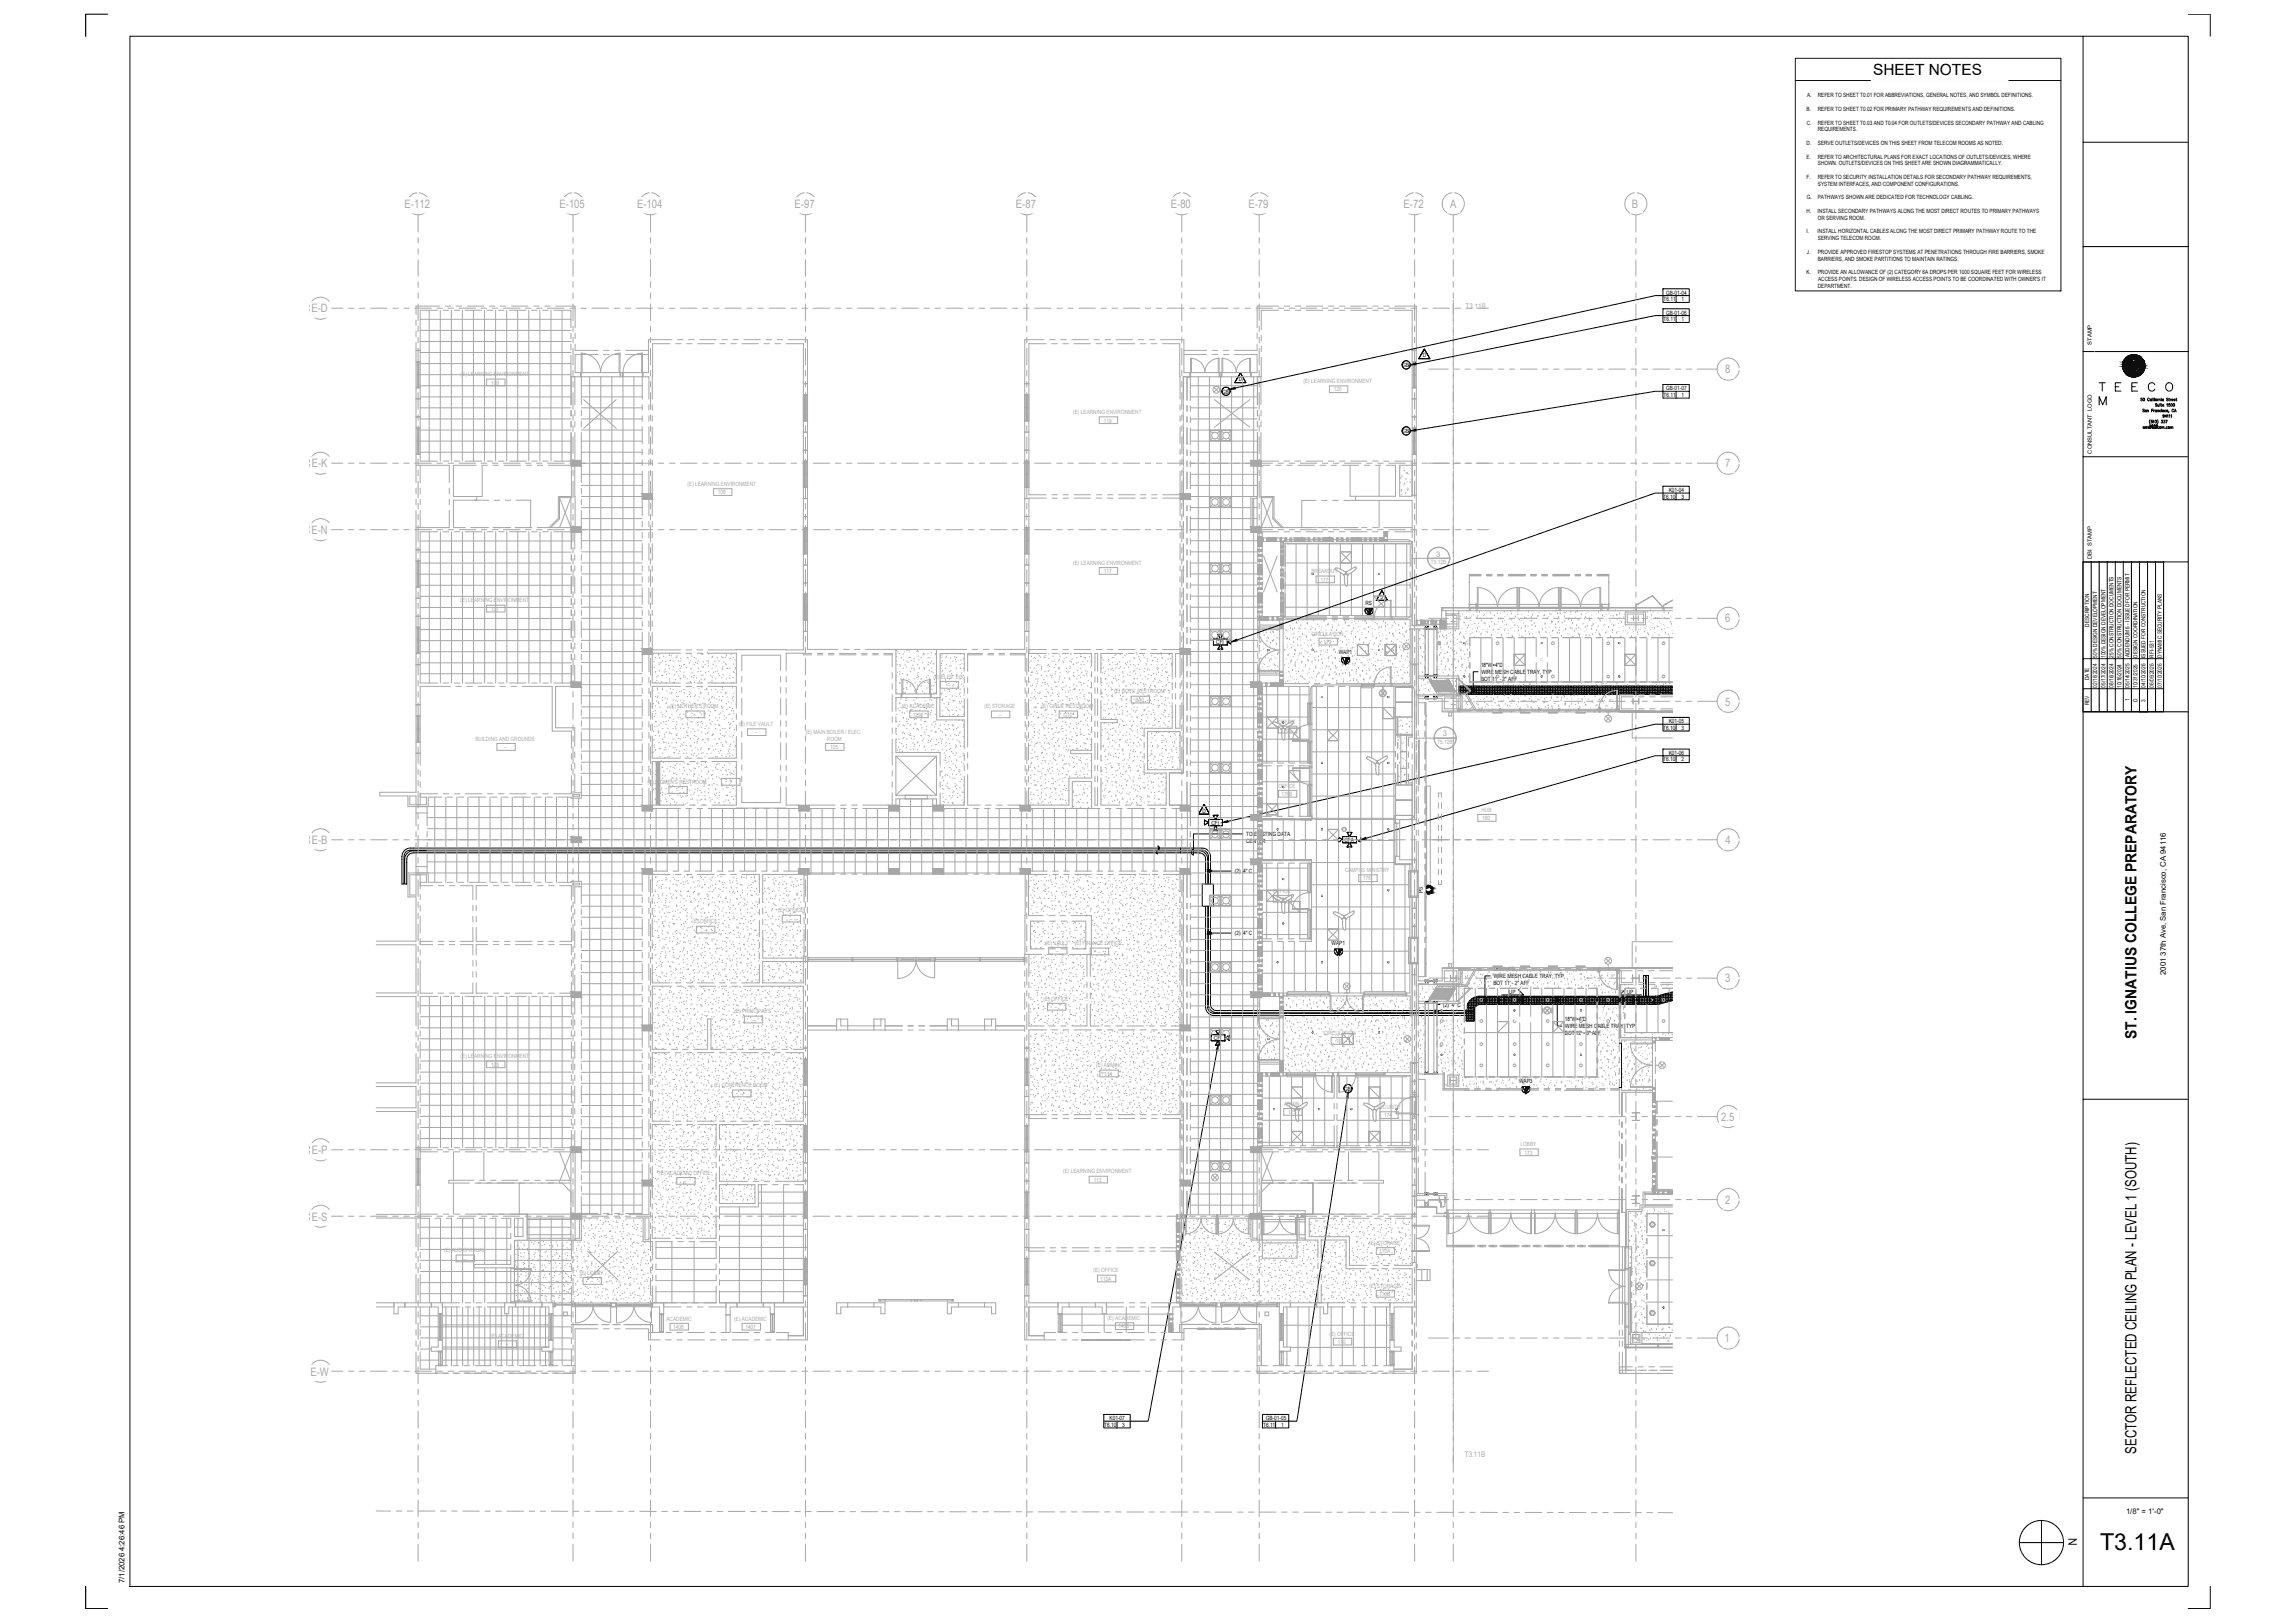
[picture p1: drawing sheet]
<svg xmlns="http://www.w3.org/2000/svg" width="841mm" height="594mm" viewBox="0 0 841 594" stroke-linecap="round" stroke-linejoin="round" font-family="sans-serif">
<defs><g id="words">
<text font-size="8.5" x="769.6" y="567.8">T3.11A</text>
<g font-size="5.7">
<text x="783" y="380.6" transform="rotate(-90 783 380.6)">ST. IGNATIUS COLLEGE PREPARATORY</text>
<text x="782.9" y="532.5" transform="rotate(-90 782.9 532.5)">SECTOR REFLECTED CEILING PLAN - LEVEL 1 (SOUTH)</text>
</g>
<text font-size="5.6" x="686.4" y="27.3">SHEET NOTES</text>
<text font-size="4.3" x="758.1" y="563.4" transform="rotate(90 758.1 563.4)">N</text>
<g font-size="4.2" fill="#a7a7a7">
<text x="148.3" y="76.2">E-112</text>
<text x="205" y="76.2">E-105</text>
<text x="233.4" y="76.2">E-104</text>
<text x="291.2" y="76.2">E-97</text>
<text x="372.3" y="76.2">E-87</text>
<text x="429.1" y="76.2">E-80</text>
<text x="457.5" y="76.2">E-79</text>
<text x="514.4" y="76.2">E-72</text>
<text x="531.4" y="76.1">A</text>
<text x="598.1" y="76.1">B</text>
<text x="114.1" y="114.5">E-D</text>
<text x="632.2" y="136.7">8</text>
<text x="114.2" y="171.2">E-K</text>
<text x="632.2" y="171.2">7</text>
<text x="114.1" y="195.6">E-N</text>
<text x="632.2" y="228">6</text>
<text x="632.2" y="258.4">5</text>
<text x="114.2" y="309.1">E-B</text>
<text x="632.3" y="309.1">4</text>
<text x="632.2" y="359.8">3</text>
<text x="630.8" y="410.5">2.5</text>
<text x="114.2" y="422.7">E-P</text>
<text x="632.2" y="440.9">2</text>
<text x="114.2" y="447">E-S</text>
<text x="632" y="491.6">1</text>
<text x="113.8" y="503.8">E-W</text>
</g>
<g font-size="2.8" fill="#a7a7a7">
<text x="537.1" y="113.1">T3.11B</text>
<text x="526.3" y="203.9">3</text>
<text x="528.7" y="269.7">3</text>
<text x="536.8" y="533.7">T3.11B</text>
</g>
<g font-size="2.8">
<text x="793.7" y="357.1" transform="rotate(-90 793.7 357.1)">2001 37th Ave, San Francisco, CA 94116</text>
<text x="779.1" y="554.4">1/8&quot; = 1'-0&quot;</text>
<text x="45.6" y="579.9" transform="rotate(-90 45.6 579.9)">7/1/2026 4:26:46 PM</text>
</g>
<g font-size="2.1">
<text x="662.2" y="35.6">A.</text>
<text x="666.1" y="35.6">REFER TO SHEET T0.01 FOR ABBREVIATIONS, GENERAL NOTES, AND SYMBOL DEFINITIONS.</text>
<text x="662.1" y="40.6">B.</text>
<text x="666.1" y="40.6">REFER TO SHEET T0.02 FOR PRIMARY PATHWAY REQUIREMENTS AND DEFINITIONS.</text>
<text x="662.1" y="45.6">C.</text>
<text x="666.1" y="45.6">REFER TO SHEET T0.03 AND T0.04 FOR OUTLETS/DEVICES SECONDARY PATHWAY AND CABLING</text>
<text x="662.1" y="53.1">D.</text>
<text x="666.1" y="48.1">REQUIREMENTS.</text>
<text x="666.2" y="53.1">SERVE OUTLETS/DEVICES ON THIS SHEET FROM TELECOM ROOMS AS NOTED.</text>
<text x="662.1" y="58.1">E.</text>
<text x="666.1" y="58.1">REFER TO ARCHITECTURAL PLANS FOR EXACT LOCATIONS OF OUTLETS/DEVICES, WHERE</text>
<text x="662.1" y="65.6">F.</text>
<text x="666.1" y="65.6">REFER TO SECURITY INSTALLATION DETAILS FOR SECONDARY PATHWAY REQUIREMENTS,</text>
<text x="666.2" y="60.6">SHOWN. OUTLETS/DEVICES ON THIS SHEET ARE SHOWN DIAGRAMMATICALLY.</text>
<text x="666.2" y="68.1">SYSTEM INTERFACES, AND COMPONENT CONFIGURATIONS.</text>
<text x="662.1" y="73.1">G.</text>
<text x="666.1" y="73.1">PATHWAYS SHOWN ARE DEDICATED FOR TECHNOLOGY CABLING.</text>
<text x="662.1" y="78">H.</text>
<text x="666.1" y="78">INSTALL SECONDARY PATHWAYS ALONG THE MOST DIRECT ROUTES TO PRIMARY PATHWAYS</text>
<text x="666.2" y="80.5">OR SERVING ROOM.</text>
<text x="662" y="85.5">I.</text>
<text x="666.1" y="85.5">INSTALL HORIZONTAL CABLES ALONG THE MOST DIRECT PRIMARY PATHWAY ROUTE TO THE</text>
<text x="666.2" y="88">SERVING TELECOM ROOM.</text>
<text x="662.1" y="93">J.</text>
<text x="666.1" y="93">PROVIDE APPROVED FIRESTOP SYSTEMS AT PENETRATIONS THROUGH FIRE BARRIERS, SMOKE</text>
<text x="666.1" y="95.4">BARRIERS, AND SMOKE PARTITIONS TO MAINTAIN RATINGS.</text>
<text x="662.1" y="100.4">K.</text>
<text x="666.1" y="100.4">PROVIDE AN ALLOWANCE OF (2) CATEGORY 6A DROPS PER 1000 SQUARE FEET FOR WIRELESS</text>
<text x="610.5" y="107.9">GB-01-04</text>
<text x="666.1" y="105.4">DEPARTMENT.</text>
<text x="666.3" y="102.9">ACCESS POINTS. DESIGN OF WIRELESS ACCESS POINTS TO BE COORDINATED WITH OWNER'S IT</text>
<text x="609.7" y="110.3">T6.11</text>
<text x="616.2" y="110.3">1</text>
<text x="609.7" y="117.6">T6.11</text>
<text x="610.5" y="115.2">GB-01-06</text>
<text x="616.2" y="117.6">1</text>
<text x="521.4" y="130.9">D</text>
<text x="766.6" y="126.3" transform="rotate(-90 766.6 126.3)">STAMP</text>
<text x="513.9" y="134.5">GB</text>
<text x="454" y="139.6">D</text>
<text x="610.5" y="142.9">GB-01-07</text>
<text x="447.9" y="144.1">GB</text>
<text x="609.7" y="145.4">T6.11</text>
<text x="616.2" y="145.4">1</text>
<text x="513.9" y="158.6">GB</text>
<text x="766.6" y="166.1" transform="rotate(-90 766.6 166.1)">CONSULTANT LOGO</text>
<text x="609.5" y="182.6">T6.10</text>
<text x="611.5" y="180.2">K01-04</text>
<text x="616.2" y="182.6">3</text>
<text x="766.6" y="204.7" transform="rotate(-90 766.6 204.7)">DBI STAMP</text>
<text x="500.4" y="221.5">RS</text>
<text x="505.9" y="219.4">3</text>
<text x="765.6" y="229.5" transform="rotate(-90 765.6 229.5)">DESCRIPTION</text>
<text x="445.7" y="235.9">CFI</text>
<text x="490.6" y="239.6">WAP1</text>
<text x="542.7" y="244.3">18&quot;W×4&quot;D</text>
<text x="768.6" y="240.9" transform="rotate(-90 768.6 240.9)">50% DESIGN DEVELOPMENT</text>
<text x="771.5" y="241" transform="rotate(-90 771.5 241)">100% DESIGN DEVELOPMENT</text>
<text x="774.5" y="240.8" transform="rotate(-90 774.5 240.8)">25% CONSTRUCTION DOCUMENTS</text>
<text x="777.4" y="240.9" transform="rotate(-90 777.4 240.9)">50% CONSTRUCTION DOCUMENTS</text>
<text x="780.4" y="240.8" transform="rotate(-90 780.4 240.8)">ADDENDUM 6 - ISSUED FOR PERMIT</text>
<text x="783.3" y="240.9" transform="rotate(-90 783.3 240.9)">DESIGN COORDINATION</text>
<text x="786.3" y="240.9" transform="rotate(-90 786.3 240.9)">ISSUED FOR CONSTRUCTION</text>
<text x="789.2" y="240.9" transform="rotate(-90 789.2 240.9)">RFI-531</text>
<text x="792.2" y="240.9" transform="rotate(-90 792.2 240.9)">DYNAMIC SECURITY PLANS</text>
<text x="542.8" y="249.3">BOT 11' - 2&quot; AFF</text>
<text x="542.9" y="246.8">WIRE MESH CABLE TRAY, TYP</text>
<text x="765.6" y="249.1" transform="rotate(-90 765.6 249.1)">DATE</text>
<text x="768.6" y="251.8" transform="rotate(-90 768.6 251.8)">02/16/2024</text>
<text x="771.5" y="251.8" transform="rotate(-90 771.5 251.8)">05/17/2024</text>
<text x="774.5" y="251.8" transform="rotate(-90 774.5 251.8)">08/16/2024</text>
<text x="777.4" y="252" transform="rotate(-90 777.4 252)">10/16/2024</text>
<text x="780.4" y="251.8" transform="rotate(-90 780.4 251.8)">05/14/2025</text>
<text x="783.3" y="252" transform="rotate(-90 783.3 252)">10/31/2025</text>
<text x="786.3" y="251.8" transform="rotate(-90 786.3 251.8)">04/10/2026</text>
<text x="789.2" y="251.8" transform="rotate(-90 789.2 251.8)">06/05/2026</text>
<text x="792.2" y="251.8" transform="rotate(-90 792.2 251.8)">07/10/2026</text>
<text x="780.4" y="256.9" transform="rotate(-90 780.4 256.9)">1</text>
<text x="783.3" y="257.1" transform="rotate(-90 783.3 257.1)">D</text>
<text x="786.3" y="256.9" transform="rotate(-90 786.3 256.9)">3</text>
<text x="765.6" y="258.3" transform="rotate(-90 765.6 258.3)">REV</text>
<text x="609.5" y="267.3">T6.10</text>
<text x="611.5" y="264.8">K01-05</text>
<text x="616.2" y="267.3">3</text>
<text x="609.5" y="278.9">T6.10</text>
<text x="611.5" y="276.4">K01-06</text>
<text x="616.2" y="278.9">2</text>
<text x="440.7" y="297.7">D</text>
<text x="443.9" y="302.1">CFI</text>
<text x="456.7" y="308.6">CENTER</text>
<text x="456.7" y="306.2">TO EXISTING DATA</text>
<text x="492.6" y="308.3">CFA</text>
<text x="452.5" y="319.9">(2) 4&quot; C</text>
<text x="521.3" y="327.1" transform="rotate(-90 521.3 327.1)">PS</text>
<text x="452.5" y="342.5">(2) 4&quot; C</text>
<text x="488" y="346.3">WAP1</text>
<text x="547.2" y="355.7">18&quot;W×4&quot;D</text>
<text x="547.4" y="358.2">WIRE MESH CABLE TRAY, TYP</text>
<text x="547.3" y="360.7">BOT 11' - 2&quot; AFF</text>
<text x="553" y="364.1">UP</text>
<text x="596.2" y="364.1">UP</text>
<text x="528.9" y="368.7">(2) 4&quot; C</text>
<text x="573.4" y="374.1">18&quot;W×4&quot;D</text>
<text x="573.6" y="376.6">WIRE MESH CABLE TRAY, TYP</text>
<text x="444.9" y="380.9">CFI</text>
<text x="573.5" y="379.1">BOT 12' - 0&quot; AFF</text>
<text x="492.6" y="399.5">GB</text>
<text x="556.7" y="396.7">WAP3</text>
<text x="406.6" y="520.1">K01-07</text>
<text x="463.8" y="520.1">GB-01-05</text>
<text x="404.6" y="522.6">T6.10</text>
<text x="411.3" y="522.6">3</text>
<text x="462.9" y="522.6">T6.11</text>
<text x="469.5" y="522.6">1</text>
</g>
<g font-size="2.1" fill="#a7a7a7">
<text x="168.8" y="137.8">(E) LEARNING ENVIRONMENT</text>
<text x="180" y="140.9">109</text>
<text x="477.7" y="140.3">(E) LEARNING ENVIRONMENT</text>
<text x="488.8" y="143.4">120</text>
<text x="393.3" y="151.7">(E) LEARNING ENVIRONMENT</text>
<text x="404.5" y="154.8">119</text>
<text x="252" y="178">(E) LEARNING ENVIRONMENT</text>
<text x="263.1" y="181.1">108</text>
<text x="393.3" y="206.9">(E) LEARNING ENVIRONMENT</text>
<text x="404.5" y="210">117</text>
<text x="480.6" y="210">BREAKOUT</text>
<text x="524.4" y="206.6">T5.12B</text>
<text x="483.9" y="213">177</text>
<text x="168.8" y="220.7">(E) LEARNING ENVIRONMENT</text>
<text x="180" y="223.8">107</text>
<text x="480.6" y="232.8">CIRCULATION</text>
<text x="485" y="235.8">179</text>
<text x="342.1" y="248.6">(E) ELEV. EQ.</text>
<text x="347.2" y="251.7">--</text>
<text x="408.3" y="254">(E) BOYS' RESTROOM</text>
<text x="416.2" y="257.1">B10</text>
<text x="245.5" y="259.4">(E) MOTHER'S ROOM</text>
<text x="254" y="262.5">--</text>
<text x="330.5" y="259.4">(E) ACADEMIC</text>
<text x="334.5" y="262.5">1292</text>
<text x="360.8" y="259.4">(E) STORAGE</text>
<text x="366" y="262.5">--</text>
<text x="381.7" y="259.4">(E) GIRLS' RESTROOM</text>
<text x="389.7" y="262.5">G10</text>
<text x="270.8" y="265.9">(E) FILE VAULT</text>
<text x="276.6" y="269">--</text>
<text x="295.3" y="268.8">(E) MAIN BOILER / ELEC.</text>
<text x="468.5" y="265">OFFICE</text>
<text x="469.5" y="268">176C</text>
<text x="174.2" y="271.3">BUILDING AND GROUNDS</text>
<text x="303" y="271.3">ROOM</text>
<text x="304.2" y="274.4">105</text>
<text x="526.7" y="272.5">T5.12B</text>
<text x="237.3" y="287.1">(E) WOMEN'S RESTROOM</text>
<text x="267.2" y="287.2">?</text>
<text x="267.3" y="284.1">?</text>
<text x="468.5" y="288.5">OFFICE</text>
<text x="469.6" y="291.6">176B</text>
<text x="542.9" y="297.3">HUB</text>
<text x="543.2" y="300.4">180</text>
<text x="492.9" y="319.4">CAMPUS MINISTRY</text>
<text x="499.6" y="322.5">176</text>
<text x="466.6" y="326.9">OFFICE</text>
<text x="285.2" y="334.2">(E) OFFICE</text>
<text x="467.7" y="330">176A</text>
<text x="253.8" y="338.2">(E) OFFICE</text>
<text x="257.9" y="341.3">--</text>
<text x="289.3" y="337.3">--</text>
<text x="383.3" y="346">(E) VAULT</text>
<text x="393.9" y="346.2">(E) FINANCE OFFICE</text>
<text x="269.1" y="371.2">(E) PRINCIPAL'S</text>
<text x="382.4" y="366.5">(E) OFFICE</text>
<text x="386.5" y="369.6">--</text>
<text x="275.4" y="374.3">--</text>
<text x="485.1" y="379">CIRCULATION</text>
<text x="489.5" y="382.1">178</text>
<text x="168.8" y="387.6">(E) LEARNING ENVIRONMENT</text>
<text x="180" y="390.7">103</text>
<text x="401.8" y="390.9">(E) ADMIN.</text>
<text x="404.7" y="394">114</text>
<text x="261.7" y="398.3">(E) CONFRENCE ROOM</text>
<text x="271.1" y="401.3">--</text>
<text x="470.6" y="405">ADMIN.</text>
<text x="504.5" y="406.2">SECURITY</text>
<text x="472" y="408.1">175</text>
<text x="507.3" y="409.3">174</text>
<text x="557.2" y="419.8">LOBBY</text>
<text x="558.6" y="422.9">173</text>
<text x="241.6" y="430.3">(E) ACADEMIC OFFICE</text>
<text x="389.6" y="429.8">(E) LEARNING ENVIRONMENT</text>
<text x="250.7" y="433.4">--</text>
<text x="400.8" y="432.9">113</text>
<text x="501.8" y="456">(E) STORAGE</text>
<text x="162.7" y="458.7">(E) AUDIO/VISUAL</text>
<text x="169.8" y="461.7">--</text>
<text x="505.4" y="459">110A</text>
<text x="212.5" y="466.9">(E) LOBBY</text>
<text x="400.7" y="466">(E) OFFICE</text>
<text x="216.3" y="470">--</text>
<text x="403.2" y="469.1">113A</text>
<text x="501.8" y="471.6">(E) STORAGE</text>
<text x="505.4" y="474.7">110B</text>
<text x="244.2" y="483.7">ACADEMIC</text>
<text x="269.1" y="483.7">(E) ACADEMIC</text>
<text x="405.9" y="483.5">(E) ACADEMIC</text>
<text x="179.8" y="490.1">(E) ACADEMIC</text>
<text x="246.7" y="486.8">1408</text>
<text x="273.1" y="486.8">1407</text>
<text x="409.9" y="486.6">1406</text>
<text x="487.2" y="489.1">(E) OFFICE</text>
<text x="185.3" y="493.2">--</text>
<text x="490.3" y="492.2">110</text>
</g>
<g font-size="1.4" fill="#a7a7a7">
<text x="492.1" y="303.1" transform="rotate(90 492.1 303.1)">C</text>
<text x="605" y="449">S</text>
<text x="605" y="463.2">S</text>
<text x="605" y="481.4">S</text>
</g>
</g></defs>
<!-- layer: G-BKGN-SCRN -->
<g fill="none" stroke="#a7a7a7" stroke-width=".37">
<path d="M153.2 78.7v6.3M210 78.7v6.3M238.4 78.7v6.3M295.2 78.7v6.3M376.3 78.7v6.3M433.1 78.7v6.3M461.4 78.7v6.3M518.4 78.7v6.3M532.6 78.7v6.3M599.5 78.7v6.3M153.2 87v2.1M153.2 91.1v2"/>
<path d="M153.2 95.1v6.1M210 87v2.1M210 91.1v2M210 95.1v6.1M238.4 87v2.1M238.4 91.1v2M238.4 95.1v6.1M295.2 87v2.1M295.2 91.1v2M295.2 95.1v6.1M376.3 87v2.1M376.3 91.1v2"/>
<path d="M376.3 95.1v6.1M433.1 87v2.1M433.1 91.1v2M433.1 95.1v6.1M461.4 87v2.1M461.4 91.1v2M461.4 95.1v6.1M518.4 87v2.1M518.4 91.1v2M518.4 95.1v6.1M532.6 87v2.1M532.6 91.1v2"/>
<path d="M532.6 95.1v6.1M599.5 87v2.1M599.5 91.1v2M599.5 95.1v6.1M121.5 112.9h4.2M127.7 112.9h2M131.7 112.9h2M135.8 112.9h6.1M143.9 112.9h2M148 112.9h2M152 112.9h6.1M152.5 117.2v2"/>
<path d="M153.2 103.2v2.1M153.2 107.3v2M153.2 111.4v6M153.2 119.5v2M154 117h55.2M157.3 113.7v55.2M160.1 112.9h2.1M160.3 113.7h-6.3v55.2h6.4M161.1 112.1h-8.6v3.1M161.3 113.7v55.2M162.4 113.7h2M163.1 112.1h2.1"/>
<path d="M164.2 112.9h2M165.4 113.7v55.2M166.4 113.7h2M167.1 112.1h2.1M168.2 112.9h6.1M169.4 113.7v55.2M170.4 113.7h6.1M171.2 112.1h6.1M173.5 113.7v55.2M176.3 112.9h2.1M177.6 113.7v55.2M178.6 113.7h2"/>
<path d="M179.3 112.1h2.1M180.4 112.9h2M181.6 113.7v55.2M182.6 113.7h2.1M183.4 112.1h2M184.5 112.9h6.1M185.7 113.7v55.2M186.7 113.7h6.1M187.5 112.1h6M189.7 113.7v55.2M192.5 112.9h2.1M193.8 113.7v55.2"/>
<path d="M194.8 113.7h2M195.6 112.1h2M196.6 112.9h2M197.8 113.7v55.2M198.9 113.7h2M199.6 112.1h2M200.7 112.9h6.1M201.9 113.7v55.2M202.9 113.7h6.3v6.3M203.7 112.1h7v7.9M206 113.7v55.2M208.8 112.9h2"/>
<path d="M210 103.2v2.1M210 107.3v2M210 111.4v6M210 119.5v2M212.8 112.9h2.1M216.9 112.9h6.1M225 112.9h2M229.1 112.9h2M233.1 112.9h6.1M238.4 103.2v2.1M238.4 107.3v2M238.4 111.4v6"/>
<path d="M238.4 119.5v2M241.2 112.9h2.1M245.3 112.9h2M249.4 112.9h6M257.4 112.9h2.1M261.5 112.9h2M265.6 112.9h6.1M273.7 112.9h2M277.7 112.9h2.1M281.8 112.9h6.1M289.9 112.9h2M294 112.9h2"/>
<path d="M295.2 103.2v2.1M295.2 107.3v2M295.2 111.4v6M295.2 119.5v2M298 112.9h6.1M306.1 112.9h2.1M310.2 112.9h2M314.3 112.9h6M322.3 112.9h2.1M326.4 112.9h2M330.5 112.9h6M338.6 112.9h2"/>
<path d="M342.6 112.9h2M346.7 112.9h6.1M354.8 112.9h2M358.8 112.9h2.1M362.9 112.9h6.1M371 112.9h2.1M375.1 112.9h2M376.3 103.2v2.1M376.3 107.3v2M376.3 111.4v6M376.3 119.5v2M379.1 112.9h6.1"/>
<path d="M387.2 112.9h2.1M391.3 112.9h2M395.4 112.9h6M403.5 112.9h2M407.5 112.9h2M411.6 112.9h6.1M419.7 112.9h2M423.7 112.9h2.1M427.8 112.9h6.1M433.1 103.2v2.1M433.1 107.3v2M433.1 111.4v6"/>
<path d="M433.1 119.5v2M435.9 112.9h2.1M440 112.9h2M444 112.9h6.1M452.1 112.9h2.1M456.2 112.9h2M460.3 112.9h6M461.4 103.2v2.1M461.4 107.3v2M461.4 111.4v6M461.4 119.5v2M468.3 112.9h2.1"/>
<path d="M468.6 112.1h-7.9v7.9M468.6 113.7h-6.4v7.1M470.6 112.1h2M470.6 113.7h2M472.4 112.9h2M474.7 112.1h2M474.7 113.7h2M476.5 112.9h6M478.7 112.1h6.1M478.7 113.7h6.1M484.6 112.9h2M486.8 112.1h2"/>
<path d="M486.8 113.7h2M488.6 112.9h2.1M490.9 112.1h2M490.9 113.7h2M492.7 112.9h6.1M494.9 112.1h6.1M494.9 113.7h6.1M500.8 112.9h2M503 112.1h2.1M503 113.7h2.1M504.8 112.9h2.1M507.1 112.1h2"/>
<path d="M507.1 113.7h2M508.9 112.9h6.1M511.1 112.1h7.9v79.9M511.1 113.7h6.4v68.1h-4.6v-11.4h6.1M517 112.9h2.1M518.4 103.2v2.1M518.4 107.3v2M518.4 111.4v6M518.4 119.5v2M521.1 112.9h2M525.1 112.9h6.1M532.6 103.2v2.1"/>
<path d="M532.6 107.3v2M532.6 111.4v6M532.6 119.5v2M533.2 112.9h2.1M537.3 112.9h2M541.4 112.9h4.1M599.5 103.2v2.1M599.5 107.3v2M599.5 111.4v6M599.5 119.5v2M152.5 128.3h1.5M152.5 121.3v2"/>
<path d="M152.5 125.3v51.5M152.5 132.4h1.5M152.9 132.7h.7M152.9 137.1h.7M152.9 137.4h.7M152.9 132.4v9.7M153.1 132.7v4.4M153.1 137.4v4.4M153.2 123.5v2M153.2 127.6v6.1M153.2 135.7v2M153.2 139.7v2.1"/>
<path d="M153.3 132.7v4.4M153.3 137.4v4.4M153.6 132.4v9.7M154 137.2h55.2M154 133.2h55.2M154 129.1h55.2M154 125.1h55.2M154 121h55.2M209.2 138h28.6v8.2M209.2 122v2.1M209.2 126.1v2M209.2 130.1v18.3"/>
<path d="M209.3 138v10.2M210 123.5v2M210 127.6v6.1M210 135.7v2M210 139.7v2.1M210.7 138v10.2M210.7 128.3h8.4M210.7 122v2.1M210.7 126.1v2M210.7 129.9h8.4M212.8 136.5v1.5M213.3 129.4a7.1 7.1 0 0 1 6.8 7.1 7.1 7.1 0 0 1 6.8-7.1"/>
<path d="M213.3 129.4h-.3v18.8M213.3 129.4v7.1M216.1 138v172.6M220.1 138v172.6M221.2 128.3h2M221.2 129.9h2M224.2 138v172.6M225.2 128.3h2.1M225.2 129.9h2.1M226.9 129.4v7.1M226.9 129.4h.3v8.6M227.4 136.5v1.5"/>
<path d="M228.2 136.5v1.5M228.3 138v172.6M228.4 136.5v1.5M229.3 128.3h8.3M229.3 129.9h8.3M232.3 138v172.6M235.1 129.4a7.2 7.2 0 0 0-6.8 7.1M235.1 129.4h.3v8.6M235.1 129.4v7.1M235.3 138v8.2M235.6 136.5v1.5M238.4 123.5v2"/>
<path d="M238.4 127.6v6.1M238.4 135.7v2M238.4 139.7v2.1M245.5 125.9h-6.3l-.2 20.3M246.3 124.4h-8.7v12.1h-26.9v-6.4M247.5 125.9h2.1M248.3 124.4h2M251.6 125.9h2M252.3 124.4h2.1M255.6 125.9h6.1M256.4 124.4h6.1M263.8 125.9h2"/>
<path d="M264.5 124.4h2M267.8 125.9h2M268.6 124.4h2M271.8 125.9h6.1M272.6 124.4h6.1M280 125.9h2M280.7 124.4h2.1M284 125.9h2.1M284.8 124.4h2M288.1 125.9h6.3v112.1h-34.9M288.9 124.4h7v113.5h11.2M295.2 123.5v2"/>
<path d="M295.2 127.6v6.1M295.2 135.7v2M295.2 139.7v2.1M376.3 123.5v2M376.3 127.6v6.1M376.3 135.7v2M376.3 139.7v2.1M382.6 124.4h-7.1v113.5h-11.1M383.4 125.9h-6.4v55.3h6.5M384.7 124.4h2M385.4 125.9h2M388.7 124.4h2.1"/>
<path d="M389.5 125.9h2M392.8 124.4h6M393.5 125.9h6.1M400.9 124.4h2M401.6 125.9h2.1M404.9 124.4h2.1M405.7 125.9h2M409 124.4h6.1M409.8 125.9h6.1M417.1 124.4h2M417.8 125.9h2.1M421.1 124.4h2.1"/>
<path d="M421.9 125.9h2M425.2 124.4h8.6v12.1h26.9v-6.4M426 125.9h6.3l.1 20.3M433.1 123.5v2M433.1 127.6v6.1M433.1 135.7v2M433.1 139.7v2.1M433.7 138v8.2M433.8 128.3h8.4M433.8 129.9h8.4M435 138.2h1.2v8.4M435 138v8.6"/>
<path d="M435.1 138v.2M436.1 136.5v1.5M436.6 131.2a5.2 5.2 0 0 1 4.9 5.3 5.3 5.3 0 0 1 4.9-5.3M436.6 131.2v5.3M436.6 131.2h-.3v6.8M439.1 138v172.6M443.2 138v162.1M444.2 128.3h2M444.2 129.9h2M446.4 131.2v5.3M446.4 131.2h.4v6.8M447 136.5v1.5"/>
<path d="M447.3 138v94.4M447.6 136.5v1.5M448.1 131.2a5.3 5.3 0 0 1 4.9 5.3 5.3 5.3 0 0 1 4.9-5.3M448.1 131.2v5.3M448.1 131.2h-.3v6.8M448.3 128.3h2M448.3 129.9h2M451.3 138v232.1M452.3 128.3h8.4M452.3 129.9h8.4M455.4 138v232.1M457.9 131.2h.4v6.8"/>
<path d="M457.9 131.2v5.3M458.5 136.5v1.5M459.4 138v30.6M460.7 122v2.1M460.7 126.1v2M460.8 138v10.2M460.9 138v10.2M461.4 123.5v2M461.4 127.6v6.1M461.4 135.7v2M461.4 139.7v2.1M462.1 138v10.2"/>
<path d="M462.2 122.8v2M462.2 126.8v2M462.2 130.9v7.1h-28.6v10.7M517.5 128.3h1.5M517.5 132.4h1.5M517.9 132.7h.7M517.9 137.1h.7M517.9 137.4h.7M517.9 132.4v9.7M518.2 132.7v4.4M518.2 137.4v4.4M518.4 123.5v2"/>
<path d="M518.4 127.6l-.1 14.2M518.6 132.4v9.7M523.6 135.2h7.2M532.6 123.5v2M532.6 127.6v6.1M532.6 135.7v2M532.6 139.7v2.1M532.8 135.2h2M536.8 135.2h2.1M540.9 135.2h6.1M549 135.2h2.1M553.1 135.2h2"/>
<path d="M557.1 135.2h6.1M565.2 135.2h2.1M569.3 135.2h2M573.4 135.2h6M581.5 135.2h2M585.5 135.2h2.1M589.6 135.2h6M597.7 135.2h2M599.5 123.5v2M599.5 127.6v6.1M599.5 135.7v2M599.5 139.7v2.1"/>
<path d="M601.7 135.2h2.1M605.8 135.2h6.1M613.9 135.2h2.1M618 135.2h2M622 135.2h7.3M152.5 152.7h1.5M152.5 146.1h1.5M152.5 142.1h1.5M152.5 156.7h1.5M152.9 141.8h.7M152.9 157h.7M152.9 156.7v9.7"/>
<path d="M153.1 157v4.4M153.2 143.8v6.1M153.2 151.9v2.1M153.2 155.9v2.1M153.3 157v4.4M153.6 156.7v9.7M154 141.3h55.2M154 145.4h55.2M154 149.4h55.2M154 153.4h55.2M154 157.5h55.2M178.3 141.3v-2.5h6.8v2.5"/>
<path d="M209.2 150.4v2M209.2 154.5v2M209.2 158.5v10.4M209.3 150.3v2M209.3 154.3v2.1M209.3 158.4v12.3h3.7M210 143.8v6.1M210 151.9v2.1M210 155.9v2.1M210.7 150.3v2M210.7 154.3v2.1M210.7 158.4v10.2"/>
<path d="M213 141.3h22.3M213 150.3v2M213 154.3v2.1M213 158.4v18.4M213 145.4h22.3M213 149.4h22.3M213 153.4h22.3M213 157.5h22.3M235.3 148.2v2.1M235.3 152.3v2M235.3 156.4v6.1M237.8 148.2v2.1"/>
<path d="M237.8 152.3v2M237.8 156.4v6.1M238.4 143.8v6.1M238.4 151.9v2.1M238.4 155.9v2.1M239 148.2v2.1M239 152.3v2M239 156.4v6.1M294.4 140.5h1.5M294.4 158.3h1.5M294.4 154.2h1.5M294.4 144.6h1.5"/>
<path d="M294.8 154h.7M294.8 149.5h.7M294.8 149.3h.7M294.8 144.9h.7M294.8 144.6v9.6M295.1 144.9v4.4M295.1 149.5v4.5M295.2 143.8v6.1M295.2 151.9v2.1M295.2 155.9v2.1M295.2 144.9v4.4M295.2 149.5v4.5"/>
<path d="M295.5 144.6v9.6M375.5 140.5h1.5M375.5 158.3h1.5M375.5 154.2h1.5M375.5 144.6h1.5M375.9 154h.7M375.9 149.5h.7M375.9 149.3h.7M375.9 144.9h.7M375.9 144.6v9.6M376.2 144.9v4.4M376.2 149.5v4.5"/>
<path d="M376.3 143.8v6.1M376.3 151.9v2.1M376.3 155.9v2.1M376.4 144.9v4.4M376.4 149.5v4.5M376.6 144.6v9.6M402.8 152.7h6.7v2.4h-6.7zM432.4 148.2v2.1M432.4 152.3v2M432.4 156.4v6.1M433.1 143.8v6.1M433.1 151.9v2.1"/>
<path d="M433.1 155.9v2.1M433.6 150.7v2M433.6 154.8v2M433.6 158.8v6.1M433.7 148.2v2.1M433.7 152.3v2M433.7 156.4v6.1M435 148.5v2.2M435 152.6v2.1M435 156.6v6.2M436.2 141.3h24.6M436.2 148.6v2.1"/>
<path d="M436.2 152.7v2M436.2 156.7v6.1M436.2 145.4h24.6M436.2 149.4h24.6M436.2 153.4h24.6M436.2 157.5h24.6M443.4 157.7v3.7M443.4 157.7h3.7M443.4 157.7l1 1M447.1 157.7v3.7M447.1 157.7l-1 1M447.4 157.7v3.7"/>
<path d="M447.4 157.7h3.8M447.4 157.7l1.1 1M451.2 157.7v3.7M451.2 157.7l-1.1 1M460.8 150.3v2M460.8 154.3v2.1M460.8 158.4v10.2M460.9 150.3v2M460.9 154.3v2.1M460.9 158.4v10.2M461.4 143.8v6.1M461.4 151.9v2.1"/>
<path d="M461.4 155.9v2.1M462.1 150.3v2M462.1 154.3v2.1M462.1 158.4v23.4h4.8v8.1l3.4 3.3M487.2 141.3h6.7v2.5h-6.7zM517.5 152.7h1.5M517.5 146.1h1.5M517.5 142.1h1.5M517.5 156.7h1.5M517.9 141.8h.7M517.9 156.7v9.7M517.9 157h.7"/>
<path d="M518.2 157v4.4M518.4 143.8v6.1M518.4 151.9v2.1M518.4 155.9l-.1 10.2M518.6 156.7v9.7M532.6 143.8v6.1M532.6 151.9v2.1M532.6 155.9v2.1M599.5 143.8v6.1M599.5 151.9v2.1M599.5 155.9v2.1M121.5 169.7h4.2"/>
<path d="M127.7 169.7h2M131.7 169.7h2M135.8 169.7h6.1M143.9 169.7h2M148 169.7h2M152 169.7h6.1M152.5 178.8v2M152.5 170.4h12.1v6.4M152.5 166.4h1.5M152.9 161.4h.7M152.9 161.7h.7M152.9 166.1h.7"/>
<path d="M153.1 161.7v4.4M153.2 160v6.1M153.2 168.1v2.1M153.2 172.2v2M153.2 176.2v6.1M153.3 161.7v4.4M154 170.4v6.4M154 178.8v2M154 161.6h55.2M154 165.6h55.2M160.1 169.7h2.1M162.4 168.9h2"/>
<path d="M164.2 169.7h2M164.6 178.8v2M166.5 168.9h2M168.2 169.7h6.1M170.5 168.9h6.1M174.6 170.4h-8.4v11.4h10.5v-11.4M176.3 169.7h2.1M176.6 170.4h2M178.6 168.9h2.1M180.4 169.7h2M180.7 170.4h2M182.7 168.9h2"/>
<path d="M184.5 169.7h6.1M184.7 170.4h6.1M186.7 168.9h6.1M192.5 169.7h2.1M192.8 170.4h2M194.8 168.9h2.1M196.6 169.7h2M196.9 170.4h2M198.9 168.9h2M200.7 169.7h6.1M200.9 170.4h8.4M203 168.9h6.3"/>
<path d="M208.8 169.7h2M209.3 168.6h3.7M209.4 170.7v11.1h-4.8v8.1l-3.4 3.3M210 160v6.1M210 168.1v2.1M210 172.2v2M210 176.2v6.1M210.6 170.7l.1 22.3M212.8 169.7h26.4M213 178.8v2M213 161.6h22.3M213 165.6h22.3"/>
<path d="M213 173.7h22.3M213 177.8h22.3M235.3 164.5v2M235.3 168.5v2M235.3 172.6v16.3M237.8 164.5v2M237.8 168.5v2M237.8 172.6v8.2M238.4 160v6.1M238.4 168.1v2.1M238.4 172.2v2M238.4 176.2v6.1"/>
<path d="M239 164.5v2M239 168.5v2M239 172.6v8.2M241.2 169.7h2.1M245.3 169.7h2M249.4 169.7h6M257.4 169.7h2.1M261.5 169.7h2M261.5 179h6.7v2.5h-6.7zM265.6 169.7h6.1M273.7 169.7h2M277.7 169.7h2.1"/>
<path d="M281.8 169.7h6.1M289.9 169.7h2M294 169.7h2M294.4 164.9h1.5M294.4 178.5h1.5M294.4 168.9h1.5M294.8 178.3h.7M294.8 173.8h.7M294.8 173.6h.7M294.8 169.1h.7M294.8 168.9v9.6M295.1 169.1v4.5"/>
<path d="M295.1 173.8v4.5M295.2 160v6.1M295.2 168.1v2.1M295.2 172.2v2M295.2 176.2v6.1M295.2 169.1v4.5M295.2 173.8v4.5M295.5 168.9v9.6M298 169.7h6.1M306.1 169.7h2.1M310.2 169.7h2M314.3 169.7h6"/>
<path d="M322.3 169.7h2.1M326.4 169.7h2M330.5 169.7h6M338.6 169.7h2M342.6 169.7h2M346.7 169.7h6.1M354.8 169.7h2M358.8 169.7h2.1M362.9 169.7h6.1M371 169.7h2.1M375.1 169.7h2M375.5 164.9h1.5"/>
<path d="M375.5 178.5h1.5M375.5 168.9h1.5M375.9 168.9v9.6M375.9 178.3h.7M375.9 173.8h.7M375.9 173.6h.7M375.9 169.1h.7M376.2 169.1v4.5M376.2 173.8v4.5M376.3 160v6.1M376.3 168.1v2.1M376.3 172.2v2"/>
<path d="M376.3 176.2v6.1M376.4 169.1v4.5M376.4 173.8v4.5M376.6 168.9v9.6M379.1 169.7h6.1M387.2 169.7h2.1M391.3 169.7h2M395.4 169.7h6M403.5 169.7h2M407.5 169.7h2M411.6 169.7h6.1M419.7 169.7h2"/>
<path d="M423.7 169.7h2.1M427.8 169.7h6.1M432.4 164.5v2M432.4 168.5v2M432.4 172.6v8.2h3.8v2.3M433.1 160v6.1M433.1 168.1v2.1M433.1 172.2v2M433.1 176.2v6.1M433.6 166.9v2M433.6 171v2M433.6 175v6.1"/>
<path d="M433.7 164.5v2M433.7 168.5v2M433.7 172.6v8.2M435 164.7v2.2M435 168.8v2.1M435 172.8v6.3M435.9 169.7h22.5M436.2 164.9v2M436.2 168.9v2M436.2 173v6.1M436.2 161.6h24.6M436.2 165.6h24.6"/>
<path d="M436.2 173.7h24.6M436.2 177.8h24.6M443.4 161.4h3.7M444.4 160.4l-1 1M446.1 160.4l1 1M447.4 161.4h3.8M448.5 160.4l-1.1 1M450.1 160.4l1.1 1M459.4 170.7v11.1M460.3 169.7h6M460.8 170.7l-.1 22.3M460.9 170.7v11.1h-24.7"/>
<path d="M461.4 160v6.1M461.4 168.1v2.1M461.4 172.2v2M461.4 176.2v6.1M462.1 168.6h-3.7v2.1h3.7M462.1 170.4h3.4M462.1 168.9h6.4M467.5 170.4h2M468.3 169.7h2.1M470.5 168.9h2.1M471.6 170.4h2M472.4 169.7h2"/>
<path d="M474.6 168.9h2M475.6 170.4h6.1M476.5 169.7h6M478.7 168.9h6M483.7 170.4h2M484.6 169.7h2M486.8 168.9h2M487.8 170.4h2M488.6 169.7h2.1M490.8 168.9h2.1M491.8 170.4h6.1M492.7 169.7h6.1"/>
<path d="M494.8 170.4v11.4h16.6v-11.4h-3.3M494.9 168.9h6M499.9 170.4h2.1M500.8 169.7h2M503 168.9h2M504 170.4h2M504.8 169.7h2.1M505.4 170.4v11.4M507 168.9h2.1M508.9 169.7h6.1M511.1 168.9h6.4M512.9 173.8h.1"/>
<path d="M513.1 171.4h.1M513.1 176.8h.1M513.3 175.2h.1M513.4 179.8h.1M513.6 179.6h.1M513.8 174.5h.1M514.4 177.6v.1M514.4 171.4h.1M514.6 172.5h.1M514.7 177.3h.1M515.3 175.6h.1M515.3 173.5h.1"/>
<path d="M515.5 170.5h.1M515.5 176.5h.1M515.8 173.4h.1M515.8 179.5h.1M515.9 178.7v.1M516 179.4h.1M516.1 173.6h.1M516.8 176.7h.1M517 171.6h.1M517 169.7h2.1M517.1 175.5h.1M517.5 179.8v.1"/>
<path d="M517.5 166.4h1.5M517.9 161.4h.7M517.9 161.7h.7M517.9 166.1h.7M518.2 161.7v4.4M518.4 168.1v2.1M518.4 172.2v2M518.4 176.2v6.1M521.1 169.7h2M523.6 169.7h7.6M532.6 160v6.1M532.6 168.1v2.1"/>
<path d="M532.6 172.2v2M532.6 176.2v6.1M532.8 169.7h2.5M536.8 169.7h2.5M540.9 169.7h6.1M549 169.7h2.1M553.1 169.7h2M557.1 169.7h6.1M565.2 169.7h2.1M569.3 169.7h2M573.4 169.7h6M581.5 169.7h2"/>
<path d="M585.5 169.7h2.1M589.6 169.7h6M597.7 169.7h2M599.5 160v6.1M599.5 168.1v2.1M599.5 172.2v2M599.5 176.2v6.1M601.7 169.7h2.1M605.8 169.7h6.1M613.9 169.7h2.1M618 169.7h2M622 169.7h7.3"/>
<path d="M121.5 194h4.2M127.7 194h2M131.7 194h2M135.8 194h6.1M143.9 194h2M148 194h2M152 194h6.1M152.5 186.9v103.3h-13.3v1.3h10.3v3.9h7.4v-3.4h5M152.5 182.9v2M153.2 184.3v2.1M153.2 188.4v2M153.2 192.5v6"/>
<path d="M154 182.9v2M154 186.9v6.3M154 198.1h55.3M157.3 194.8v55.4M160.1 194h2.1M160.4 194.8h-6.4v55.4h6.4M161.4 194.8v55.4M162.4 194.8h2M164.2 194h2M164.6 186.9v6.3h-12.1M164.6 182.9v2M165.5 194.8v55.4"/>
<path d="M166.5 194.8h2M168.2 194h6.1M169.5 194.8v55.4M170.5 194.8h6.1M172.5 193.2h6.5M173.5 194.8v55.4M174.7 181.8v1.4M176.3 194h2.1M177.6 194.8v55.4M178.6 194.8h2.1M179 183.2h-12.8v10h4.3M180.4 194h2"/>
<path d="M180.7 193.2h6.4M181.1 183.2h2M181.7 194.8v55.4M182.7 194.8h2M184.5 194h6.1M185.1 183.2h2M185.7 194.8v55.4M186.7 194.8h6.1M188.7 193.2h6.1M189.2 183.2h5.3v10M189.8 194.8v55.4M192.5 194h2.1"/>
<path d="M193.8 194.8v55.4M194.8 194.8h2.1M196.6 194h2M196.9 193.2h12.4M197.9 194.8v55.4M198.9 194.8h2M200.7 194h6.1M201.9 194.8v55.4M203 194.8h6.3M206 194.8v55.4M208.8 194h2M209.2 181.8v11.2h3.8"/>
<path d="M209.2 182.3h-4.2v7.8l-3.2 3.1M209.3 193v8.1M209.3 195h3.7M209.4 195v6.1M210 184.3v2.1M210 188.4v2M210 192.5v6M210.6 195v6.1M212.8 194h26.4M213 182.9v2M213 186.9v14.2M213 181.8h22.3"/>
<path d="M213 185.9h22.3M213 189.9h22.3M213 198.1h22.3M235.3 180.8h3.8v2.1h-3.8M235.3 191v2M235.3 195v2M235.3 199.1v6.1M237.8 182.9v6M237.8 191v2M237.8 195v2M237.8 199.1v6.1M238.4 184.3v2.1"/>
<path d="M238.4 188.4v2M238.4 192.5v6M239 182.9v6M239 191v2M239 195v2M239 199.1v6.1M241.2 194h2.1M245.3 194h2M249.4 194h6M257.4 194h2.1M261.5 194h2M265.6 194h6.1"/>
<path d="M273.7 194h2M277.7 194h2.1M281.8 194h6.1M289.9 194h2M294 194h2M294.4 193.2h1.5M294.4 189.2h1.5M294.4 182.6h1.5M294.8 198.2h.7M294.8 197.9h.7M294.8 193.5h.7M294.8 193.2v9.7"/>
<path d="M295.1 193.5v4.4M295.1 198.2v4.4M295.2 184.3v2.1M295.2 188.4v2M295.2 192.5v6M295.2 193.5v4.4M295.2 198.2v4.4M295.5 193.2v9.7M298 194h6.1M306.1 194h2.1M310.2 194h2M314.3 194h6"/>
<path d="M322.3 194h2.1M326.4 194h2M330.5 194h6M338.6 194h2M342.6 194h2M346.7 194h6.1M354.8 194h2M358.8 194h2.1M362.9 194h6.1M371 194h2.1M375.1 194h2M375.5 193.2h1.5"/>
<path d="M375.5 189.2h1.5M375.5 182.6h1.5M375.9 198.2h.7M375.9 193.2v9.7M375.9 197.9h.7M375.9 193.5h.7M376.2 193.5v4.4M376.2 198.2v4.4M376.3 184.3v2.1M376.3 188.4v2M376.3 192.5v6M376.4 193.5v4.4"/>
<path d="M376.4 198.2v4.4M376.6 193.2v9.7M379.1 194h6.1M383.5 182.4h-6.5l-.1 63.5M385.5 181.2h2M385.5 182.4h2M387.2 194h2.1M389.6 181.2h2M389.6 182.4h2M391.3 194h2M393.6 181.2h6.1M393.6 182.4h6.1"/>
<path d="M395.4 194h6M401.7 181.2h2M401.7 182.4h2M403.5 194h2M405.8 181.2h2M405.8 182.4h2M407.5 194h2M409.8 181.2h6.1M409.8 182.4h6.1M411.6 194h6.1M417.9 181.2h2.1M417.9 182.4h2.1"/>
<path d="M419.7 194h2M422 181.2h2M422 182.4h2M423.7 194h2.1M426.1 181.2h6.4M426.1 182.4h6.4M427.8 194h6.1M432.4 191v2M432.4 195v2M432.4 199.1v6.1M432.5 180.8v2.1M433.1 184.3v2.1"/>
<path d="M433.1 188.4v2M433.1 192.5v6M433.6 183.2v2M433.6 187.2v2M433.6 191.2v6.1M433.6 199.4v2M433.7 182.9v6M433.7 191v2M433.7 195v2M433.7 199.1v6.1M435 181v2.1M435 185v2.2"/>
<path d="M435 189v6.3M435 197.2v2.1M435.9 194h22.5M436.2 182.9h-3.8v6M436.2 185.2v2M436.2 189.2v6.1M436.2 197.3v2M436.2 185.9h22.2M436.2 189.9h22.2M436.2 198.1h26.3M443.4 182v3.7M443.4 182h3.7"/>
<path d="M443.4 185.7h3.7M443.4 182l1 1M444.4 184.7l-1 1M446.1 184.7l1 1M447.1 182v3.7M447.1 182l-1 1M447.4 182v3.7M447.4 182h3.8M447.4 185.7h3.8M447.4 182l1.1 1M448.5 184.7l-1.1 1M450.1 184.7l1.1 1"/>
<path d="M451.2 182v3.7M451.2 182l-1.1 1M458.4 181.8v13.2h4.1v12h-1.6M459.1 185.9h1.6M459.1 189.9h1.6M459.4 182.5v10.5M459.4 195v54.8M460.3 194h6M460.7 182.5h-1.6v10.5M460.9 197.7h.1M460.9 195v10.4h1.6M460.9 198.1h1.6"/>
<path d="M460.9 198h1.6M460.9 200h1.6M460.9 199.9h1.6M460.9 199.8h1.6M460.9 199.7h1.6M460.9 199.6h1.6M460.9 199.5h1.6M460.9 199.4h1.6M460.9 199.3h1.6M460.9 199.2h1.6M460.9 199h1.6M460.9 198.9h1.6"/>
<path d="M460.9 198.8h1.6M460.9 198.7h1.6M460.9 198.5h1.6M460.9 198.4h1.6M460.9 198.3h19.8M460.9 197.9h1.6M460.9 197.8h1.6M460.9 197.7h1.6M460.9 197.6h1.6M460.9 197.5h1.6M460.9 197.4h1.6M460.9 197.3h1.6"/>
<path d="M460.9 197.2h1.6M460.9 197.1h1.6M460.9 197h10.8M460.9 197h1.6M460.9 196.8h1.6M460.9 196.7h1.6M460.9 196.6h1.6M460.9 196.5h1.6M460.9 195.2h1.6M460.9 195.1h1.6M461.4 184.3v2.1M461.4 188.4v2"/>
<path d="M461.4 192.5v6M462.1 193v2M462.1 193.2h20.2M462.1 194.8h6.4M462.2 181.8v11.2h-3.8M462.2 182.3h4.2v7.8l3.3 3.1M462.7 197v1.3M462.8 197v1.3M462.9 197v1.3M464.2 197v1.3M464.3 197v1.3M464.4 197v1.3"/>
<path d="M464.5 197v1.3M464.6 197v1.3M464.7 197v1.3M464.8 197v1.3M464.9 197v1.3M465 197v1.3M465.1 197v1.3M465.3 197v1.3M465.4 197v1.3M465.5 197v1.3M465.6 197v1.3M465.7 197v1.3"/>
<path d="M465.9 197v1.3M466 197v1.3M466.1 197v1.3M466.2 197v1.3M466.3 197v1.3M466.4 197v1.3M466.5 197v1.3M466.6 197v1.3M466.7 197v1.3M466.8 197v1.3M466.9 197v1.3M467 197v1.3"/>
<path d="M467.1 197v1.3M467.2 197v1.3M467.3 197v1.3M467.4 197v1.3M467.5 197v1.3M467.6 197v1.3M467.7 197v1.3M467.8 197v1.3M468.3 194h2.1M469.1 197v1.3M469.2 197v1.3M469.3 197v1.3"/>
<path d="M469.3 200h.9M469.3 199.9h.9M469.3 198.7h.9M469.3 198.6h.9M469.3 198.5h.9M469.3 198.4h.9M469.3 198.3h.9M469.4 197l-.1 10h.9M469.4 197v1.3M469.5 197v1.3M469.6 197v1.3M470.2 198.3v9.1"/>
<path d="M470.3 198.3l-.1 .7M470.5 194.8h2.1M470.9 197v1.3M471 197v1.3M471.1 197v1.3M471.2 197v1.3M471.3 197v1.3M471.4 197v1.3M471.5 197v1.3M471.8 199h-.9v26.9M472.4 194h2M472.7 197v1.3"/>
<path d="M472.8 197v1.3M472.9 197v1.3M473 197v1.3M473.1 197v1.3M473.2 197v1.3M473.3 197v1.3M473.7 197h2.1v1.3M474.5 197v1.3M474.6 194.8h2M474.6 197v1.3M474.7 197v1.3M474.8 197v1.3"/>
<path d="M474.9 197v1.3M475 199.2v26.7M475 197v1.3M475.1 197v1.3M475.2 197v1.3M475.3 197v1.3M475.4 197v1.3M475.5 197v1.3M475.6 197v1.3M475.7 197v1.3M475.8 197v1.3M476 197v1.3"/>
<path d="M476.1 197v1.3M476.2 197v1.3M476.3 197v1.3M476.4 197v1.3M476.5 194h6M476.5 197v1.3M476.6 197v1.3M476.7 197v1.3M476.8 197v1.3M476.9 197l.1 1.3M477 197h.1M477 197v1.3"/>
<path d="M477.1 197v1.3M477.2 197v1.3M477.3 197v1.3M477.4 197v1.3M477.5 197v1.3M477.6 197v1.3M477.7 197v1.3M477.7 198.3l.1-1.3h2v1.3M477.9 197v1.3M478 197v1.3M478.1 197v1.3M478.7 194.8h6"/>
<path d="M479 199.2v27.8M479.4 197v1.3M479.5 197v1.3M479.6 197v1.3M479.7 197v1.3M479.9 197v1.3M481.2 197v1.3M481.3 197v1.3M481.5 197v1.3M481.6 197v1.3M481.7 197v1.3M481.8 197v1.3"/>
<path d="M482.3 183.3h-5.3v9.9M482.7 193.2h3.6M483 197v1.3M483.1 199.2v26.2M483.1 197v1.3M483.2 197v1.3M483.3 197v1.3M483.4 197v1.3M483.5 197v1.3M483.6 197v1.3M484.3 183.3h2M484.6 194h2"/>
<path d="M484.9 197v1.3M485 197v1.3M485.1 197v1.3M485.2 197v1.3M485.4 197v1.3M485.5 197v1.3M485.6 197v1.3M485.7 197v1.3M485.8 197v1.3M486 197v1.3M486.1 197v1.3M486.2 197v1.3"/>
<path d="M486.3 197v1.3M486.5 197v1.3M486.6 197v1.3M486.7 197v1.3M486.8 193.2h3.6M486.8 194.8h2M486.8 197v1.3M486.9 197v1.3M487 197v1.3M487.1 197v1.3M487.1 199.2v26.2M487.2 197v1.3"/>
<path d="M487.3 197h.1M487.3 197v1.3M487.4 197v1.3M487.6 197v1.3M487.7 197v1.3M487.8 197v1.3M487.9 198.3v-1.3h-6v1.3h6.9M488 197v1.3M488.2 197v1.3M488.3 197v1.3M488.4 183.3h2M488.4 197v1.3"/>
<path d="M488.5 197v1.3M488.6 194h2.1M489.7 197v1.3M489.9 197v1.3M490.1 197v1.3M490.2 197v1.3M490.3 197v1.3M490.8 193.2h6.9M490.8 194.8h2.1M491.2 199.2v9.2M491.5 197v1.3M491.6 197v1.3"/>
<path d="M491.7 197v1.3M491.8 197v1.3M491.9 197v1.3M492.1 197v1.3M492.2 197v1.3M492.4 183.3h25.1v9.7M492.7 194h6.1M493.4 197v1.3M493.5 197v1.3M493.6 197v1.3M493.7 197v1.3M493.8 197v1.3"/>
<path d="M493.9 197v1.3M494 198.3v-1.3h2v1.3M494.9 194.8h6M495.2 197v1.3M495.2 199.2v9.2M495.4 197v1.3M495.5 197v1.3M495.6 197v1.3M495.7 197v1.3M495.8 197v1.3M495.9 197v1.3M496.1 197v1.3"/>
<path d="M496.2 197v1.3M496.3 197v1.3M496.4 197v1.3M496.6 197v1.3M496.7 197v1.3M496.8 181.8v1.5M496.8 197v1.3M496.9 197v1.3M497 197v1.3h-7.1l.1-1.3h2l-.1 1.3M497.1 197v1.3M497.2 197v1.3M497.3 197v1.3"/>
<path d="M497.4 197v1.3M497.5 197v1.3M497.6 197h.1M497.6 197v1.3M497.7 197v1.3M497.8 197v1.3M497.9 197v1.3M498 197v1.3M498.2 197v1.3M498.3 197v1.3M498.4 197v1.3M498.5 197v1.3"/>
<path d="M498.6 197v1.3M498.7 197v1.3M498.8 197v1.3M498.9 197v1.3M499 193.2h1.9M499.3 199.2v26.2M500.1 197v1.3M500.2 197v1.3M500.3 197v1.3M500.4 197v1.3M500.5 197v1.3M500.6 197v1.3"/>
<path d="M500.7 197v1.3M500.8 194h2M501.9 197v1.3M502 197v1.3M502.1 197v1.3M502.2 197v1.3M502.3 197v1.3M502.4 197v1.3M502.5 197v1.3M503 193.2h2M503 194.8h2M503.4 199.2v26.2"/>
<path d="M503.7 197v1.3M503.8 197v1.3M503.9 197v1.3M504 197v1.3M504.1 197v1.3M504.2 197v1.3M504.3 197v1.3M504.8 194h2.1M505.4 183.3v9.9M505.6 197v1.3M505.7 197v1.3M505.8 197v1.3"/>
<path d="M505.9 197v1.3M506 197v1.3M506.1 197v1.3M506.2 197v1.3M506.3 197v1.3M506.4 197v1.3M506.5 197v1.3M506.6 197v1.3M506.7 197v1.3M506.8 197v1.3M506.9 197v1.3M507 197v1.3"/>
<path d="M507 193.2h10.5v1.6h-6.4M507 194.8h2.1M507.1 197v1.3M507.2 198.3v-3.6h1.2v3.6M507.2 197h-9.1v1.3h19.5l-.1 10.9M507.2 195.1h1.2M507.2 198.1h1.2M507.2 197.9h1.2M507.2 197.8h1.2M507.2 197.7h1.2M507.2 196.5h1.2M507.2 196.4h1.2"/>
<path d="M507.2 195.3h1.2M507.2 196.3h1.2M507.2 196.2h1.2M507.2 196.1h1.2M507.2 196h1.2M507.2 195.9h1.2M507.2 195.7h1.2M507.2 195.6h1.2M507.2 195.5h1.2M507.2 195.4h1.2M507.2 195h1.2M507.2 194.9h1.2"/>
<path d="M507.4 199.2v26.7M508.9 194h6.1M511.5 199.2v26.7M513.6 181.2h.1M515.1 180.7h.1M515.5 199.2v26.7M516.4 199h.4v8.4M517 194h2.1M517.3 181.4h.1M517.5 195v2M517.5 181.4h1.5M518.4 184.3v2.1"/>
<path d="M518.4 188.4v2M518.4 192.5v6M519 194v2.1M519 198.1v2M521.1 194h2M525.1 194h6.1M532.6 184.3v2.1M532.6 188.4v2M532.6 192.5v6M533.2 194h2.1M537.3 194h2M541.4 194h4.1"/>
<path d="M599.5 184.3v2.1M599.5 188.4v2M599.5 192.5v6M152.5 201.4h1.5M152.5 219.1h1.5M152.5 215h1.5M152.5 205.4h1.5M152.9 210.3h.7M152.9 205.4v9.6M152.9 214.8h.7M152.9 210.1h.7M152.9 205.7h.7"/>
<path d="M153.1 205.7v4.4M153.1 210.3v4.5M153.2 200.6v2M153.2 204.6v2.1M153.2 208.7v6.1M153.2 216.8v2M153.3 205.7v4.4M153.3 210.3v4.5M153.6 205.4v9.6M154 206.2h55.3M154 210.3h55.3M154 202.2h55.3"/>
<path d="M154 214.4h55.3M154 218.4h55.3M209.3 203.1v2.1M209.3 207.2v2M209.3 211.2v6.1M209.3 219.4v2M209.4 203.1v2.1M209.4 207.2v2M209.4 211.2v6.1M209.4 219.4v2M210 200.6v2M210 204.6v2.1"/>
<path d="M210 208.7v6.1M210 216.8v2M210.6 203.1v2.1M210.6 207.2v2M210.6 211.2v6.1M210.6 219.4v2M213 203.1v2.1M213 207.2v2M213 211.2v6.1M213 219.4v2M213 202.1h22.3M213 206.2h22.3"/>
<path d="M213 210.2h22.3M213 214.3h22.3M213 218.3h22.3M235.3 207.2v2M235.3 211.2v2.1M235.3 215.3v6.1M237.8 207.2v2M237.8 211.2v2.1M237.8 215.3v6.1M238.4 200.6v2M238.4 204.6v2.1M238.4 208.7v6.1"/>
<path d="M238.4 216.8v2M239 207.2v2M239 211.2v2.1M239 215.3v6.1M294.4 213.5h1.5M294.4 207h1.5M294.4 202.9h1.5M294.4 217.6h1.5M294.8 202.6h.7M294.8 217.8h.7M294.8 217.6v9.6M295.1 217.8v4.5"/>
<path d="M295.2 200.6v2M295.2 204.6v2.1M295.2 208.7v6.1M295.2 216.8v2M295.2 217.8v4.5M295.5 217.6v9.6M375.5 213.5h1.5M375.5 207h1.5M375.5 202.9h1.5M375.5 217.6h1.5M375.9 217.6v9.6M375.9 202.6h.7"/>
<path d="M375.9 217.8h.7M376.2 217.8v4.5M376.3 200.6v2M376.3 204.6v2.1M376.3 208.7v6.1M376.3 216.8v2M376.4 217.8v4.5M376.6 217.6v9.6M402.8 207.9h6.7v2.4h-6.7zM432.4 207.2v2M432.4 211.2v2.1M432.4 215.3v6.1"/>
<path d="M433.1 200.6v2M433.1 204.6v2.1M433.1 208.7v6.1M433.1 216.8v2M433.6 203.4v2M433.6 207.5v6.1M433.6 215.6v2M433.6 219.7v2M433.7 207.2v2M433.7 211.2v2.1M433.7 215.3v6.1M435 201.2v2.2"/>
<path d="M435 205.3v6.2M435 213.4v2.1M435 217.5v2.1M436.2 201.4v2M436.2 205.4v6.1M436.2 213.5v2M436.2 217.6v2M436.2 202.1h24.7M436.2 206.2h24.7M436.2 210.2h26.3M436.2 214.3h24.7M443.4 206.4v3.6"/>
<path d="M443.4 210h3.7M443.4 206.4h3.7M443.4 206.4l1 .9M444.4 209.1l-1 .9M446.1 209.1l1 .9M447.1 206.4v3.6M447.1 206.4l-1 .9M447.4 206.4v3.6M447.4 210h3.8M447.4 206.4h3.8M447.4 206.4l1.1 .9M448.5 209.1l-1.1 .9"/>
<path d="M450.1 209.1l1.1 .9M451.2 206.4v3.6M451.2 206.4l-1.1 .9M460.9 218.3h.1M460.9 208h.1M460.9 211.4v2.1h1.6M460.9 210.4h1.6M460.9 207.8h1.6M460.9 201.3h1.6M460.9 213.6h1.6M460.9 207h1.6M460.9 217.6h1.6"/>
<path d="M460.9 219.1h1.6M460.9 218.4h1.6M460.9 217.8h1.6M460.9 210.1h1.6M460.9 209.1l1.6-.1v2.1M460.9 217.2h1.6v9.9M460.9 200.1h1.6M460.9 210.5h1.6M460.9 210h1.6M460.9 209.9h1.6M460.9 209.8h1.6M460.9 209.7h1.6"/>
<path d="M460.9 209.6h1.6M460.9 219.9h1.6M460.9 209.5h1.6M460.9 219.7h1.6M460.9 209.3h1.6M460.9 209.2h1.6M460.9 219.6h1.6M460.9 219.5h1.6M460.9 219.4h1.6M460.9 208.9h1.6M460.9 219.3h1.6M460.9 208.8h1.6"/>
<path d="M460.9 208.7h1.6M460.9 219h1.6M460.9 208.6h1.6M460.9 218.9h1.6M460.9 208.5h1.6M460.9 218.8h1.6M460.9 208.4h1.6M460.9 218.7h1.6M460.9 208.3h1.6M460.9 208.2h1.6M460.9 218.6h1.6M460.9 218.5h1.6"/>
<path d="M460.9 208h1.6M460.9 207.9h1.6M460.9 218.2h1.6M460.9 218.1h1.6M460.9 207.7h1.6M460.9 218h1.6M460.9 207.6h1.6M460.9 217.9h1.6M460.9 207.5h1.6M460.9 217.7h1.6M460.9 207.3h1.6M460.9 207.2h1.6"/>
<path d="M460.9 217.5h1.6M460.9 217.4h1.6M460.9 217.3h1.6M460.9 206.9h1.6M460.9 217.2h1.6M460.9 206.8h1.6M460.9 205.6h1.6M460.9 215.9h1.6M460.9 205.5h1.6M460.9 215.8h1.6M460.9 205.3h1.6M460.9 215.6h1.6"/>
<path d="M460.9 205.2h1.6M460.9 215.5h1.6M460.9 205.1h1.6M460.9 205h1.6M460.9 215.4h1.6M460.9 215.3h1.6M460.9 203.7h1.6M460.9 214.1h1.6M460.9 214h1.6M460.9 203.5h1.6M460.9 213.9h1.6M460.9 213.8h1.6"/>
<path d="M460.9 203.4h1.6M460.9 213.7h1.6M460.9 203.3h1.6M460.9 203.2h1.6M460.9 203.1h1.6M460.9 201.9h1.6M460.9 212.3h1.6M460.9 212.2h1.6M460.9 201.8h1.6M460.9 212.1h1.6M460.9 201.7h1.6M460.9 212h1.6"/>
<path d="M460.9 201.6h1.6M460.9 211.9h1.6M460.9 201.5h1.6M460.9 211.8h1.6M460.9 211.7h1.6M461.4 200.6v2M461.4 204.6v2.1M461.4 208.7v6.1M461.4 216.8v2M462.5 218.3h-26.3M462.5 207.4h-1.6v2.1h1.6M462.5 215.5h-1.6v17.5"/>
<path d="M462.5 213.1v2M469.3 213.5h.9M469.3 213.4h.9M469.3 210.4h.9M469.3 219.1h.9M469.3 215h.9M469.3 205.4h.9M469.3 202.1h.9M469.3 206.2h.9M469.3 210.3h.9M469.3 214.3h.9M469.3 202.2h.9"/>
<path d="M469.3 214.4h.9M469.3 214.7h.9M469.3 205.7h.9M469.3 206.3h.9M469.3 211.1v-2.1h.9v2.4M469.3 200.1h.9M469.3 210.5h.9M469.3 208.9h.9M469.3 219.4h.9M469.3 219.2h.9M469.3 208.8h.9M469.3 208.7h.9"/>
<path d="M469.3 208.6h.9M469.3 219h.9M469.3 218.8h.9M469.3 208.5h.9M469.3 208.4h.9M469.3 207.2h.9M469.3 207.1h.9M469.3 217.5h.9M469.3 207h.9M469.3 217.4h.9M469.3 217.3h.9M469.3 206.8h.9"/>
<path d="M469.3 217.2h.9M469.3 206.7h.9M469.3 205.6h.9M469.3 205.5h.9M469.3 215.7h.9M469.3 205.3h.9M469.3 215.6h.9M469.3 205.2h.9M469.3 215.5h.9M469.3 205.1h.9M469.3 205h.9M469.3 215.4h.9"/>
<path d="M469.3 204.9h.9M469.3 215.3h.9M469.3 203.8h.9M469.3 214.1h.9M469.3 203.7h.9M469.3 214h.9M469.3 203.6h.9M469.3 213.9h.9M469.3 213.8h.9M469.3 213.7h.9M469.3 213.6h.9M469.3 201.9h.9"/>
<path d="M469.3 212.3h.9M469.3 212.2h.9M469.3 201.8h.9M469.3 212.1h.9M469.3 201.7h.9M469.3 212.4h.9M469.3 212.5h.9M469.3 212.6h.9M469.3 212.7h.9M469.3 212.8h.9M469.3 212.9h.9M469.3 213h.9"/>
<path d="M469.3 213.2h.9M469.3 213.3h.9M469.3 214.2h.9M469.3 214.5h.9M469.3 214.6h.9M469.3 214.9h.9M469.3 215.2h.9M469.3 216.9h.9M469.3 217.1h.9M469.3 200.3h.9M469.3 200.4h.9M469.3 200.5h.9"/>
<path d="M469.3 202h.9M469.3 202.3h.9M469.3 203.9h.9M469.3 204h.9M469.3 204.1h.9M469.3 204.2h.9M469.3 204.3h.9M469.3 204.4h.9M469.3 204.5h.9M469.3 204.6h.9M469.3 204.8h.9M469.3 205.8h.9"/>
<path d="M469.3 205.9h.9M469.3 206h.9M469.3 206.1h.9M469.3 206.4h.9M469.3 206.5h.9M469.3 206.6h.9M469.3 210.6h.9M469.3 210.7h.9M469.3 210.8h.9M470.2 213.5h.1M470.2 215.1h-.9v-2h.9v2.4h-.9M470.9 206.2h45.9"/>
<path d="M470.9 214.3h22.1M482.3 211h6.7v2.4h-6.7zM491.2 209.7v15.7M492.5 210.7h.1M492.8 210.5h.1M493 210.3h.1M493.2 209.3h-.3a6.3 6.3 0 0 0-3.4-1.2l-.2 .4 3.2 2.2M493.2 209.3v.1M493.2 209.4l3.6-1.8 .2 .6-.3 .4-1.4 1.1M493.2 210h.1M493.2 209.7h.1M493.2 209.4v.8"/>
<path d="M493.2 209.4v.8l-.7 .5M493.2 210.2l.8 .4M493.2 210.3l-.7 .4M493.4 210.3h.1M493.6 210.5h.1M493.7 214.3h23.1M494 210.6l-.3 4h-.3a3.8 3.8 0 0 1-.8-3.5l-.1-.4M495.2 209.7v15.7M495.3 209.7l-1.3 .9M509.8 219.9a6.2 6.2 0 0 0-6.1 7.1M509.8 219.9v7.1M509.8 219.9h-.3v6"/>
<path d="M516.8 217.5v8.4h-20.5M516.8 209.5v1.9M516.8 213.5v2M517.5 209.5v3.8M517.5 213.5v3.8M517.5 217.5v11.7h5.9v1.1h2v-3.1M518.4 200.6v2M518.4 204.6v2.1M518.4 208.7v6.1M518.4 216.8v2M519 202.2v6.1M519 210.3v2"/>
<path d="M519 214.3v2.1M519 218.4v10.8M532.6 200.6v2M532.6 204.6v2.1M532.6 208.7v6.1M532.6 216.8v2M538.4 213.4h.1M538.4 213.1h.1M538.5 210.9h4.2M541.4 215.2a7.4 7.4 0 0 1 7.4 7.4M541.4 215.2h.3v7.4M541.4 215.2v7.4"/>
<path d="M542.7 210.4h-4.2v12.1M542.7 210.4h-3.9v.4h3.9M544.7 210.4h2M544.7 210.8h2M544.7 210.9h2M548.8 210.4h2M548.8 210.8h2M548.8 210.9h2M552.8 210.4h6.1M552.8 210.8h6.1M552.8 210.9h6.1M556.2 215.2a7.4 7.4 0 0 0-7.4 7.4"/>
<path d="M556.2 215.2h-.3v7.4M556.2 215.2v7.4M556.6 215.2a7.4 7.4 0 0 1 7.4 7.4 7.4 7.4 0 0 1 7.4-7.4M556.6 215.2h.3v7.4M556.6 215.2v7.4M560.9 210.4h2.1M560.9 210.8h2.1M560.9 210.9h2.1M565 210.4h2M565 210.8h2M565 210.9h2M569.1 210.4h6.1"/>
<path d="M569.1 210.8h6.1M569.1 210.9h6.1M571.4 215.2h-.3v7.4M571.4 215.2v7.4M571.8 215.2a7.4 7.4 0 0 1 7.4 7.4M571.8 215.2h.3v7.4M571.8 215.2v7.4M577.2 210.4h2M577.2 210.8h2M577.2 210.9h2M581.2 210.4h2M581.2 210.8h2"/>
<path d="M581.2 210.9h2M585.3 210.4h4.2v12.1M585.3 210.4h3.8v.4h-3.8M585.3 210.9h4.2M586.6 215.2a7.5 7.5 0 0 0-7.4 7.4M586.6 215.2h-.3v7.4M586.6 215.2v7.4M589.5 213.1v.3M599.5 200.6v2M599.5 204.6v2.1M599.5 208.7v6.1M599.5 216.8v2"/>
<path d="M605.6 218.3l3.8 4.2M605.6 218.2l4 4.3M605.6 218.2l-5.3 3M605.6 218.2l-5.3 3.1M612.9 219.9l-2.4 1.4M612.9 219.7l-2.4 1.5M152.5 239.4h1.5M152.5 225.7h1.5M152.5 229.7h1.5M152.9 229.7v9.7M152.9 239.1h.7M152.9 234.7h.7"/>
<path d="M152.9 234.4h.7M152.9 230h.7M153.1 230v4.4M153.1 234.7v4.4M153.2 220.8v2.1M153.2 224.9v6.1M153.2 233v2.1M153.2 237.1v2M153.3 230v4.4M153.3 234.7v4.4M153.6 229.7v9.7M154 226.5h55.3"/>
<path d="M154 222.5h55.3M154 230.6h55.3M154 234.6h55.3M154 238.7h55.3M178.3 221.7h6.8v2.4h-6.8zM209.3 223.4v2.1M209.3 227.5v6M209.3 235.6v2M209.3 239.6v2.1M209.4 223.4v2.1M209.4 227.5v6M209.4 235.6v2"/>
<path d="M209.4 239.6v2.1M210 220.8v2.1M210 224.9v6.1M210 233v2.1M210 237.1v2M210.6 223.4v2.1M210.6 227.5v6M210.6 235.6v2M210.6 239.6v2.1M213 226.5h22.3M213 223.4v2.1M213 227.5v6"/>
<path d="M213 235.6v2M213 239.6v2.1M213 222.4h22.3M213 230.5h22.3M213 234.6h22.3M213 238.6h22.3M235.3 237.6h3.8v2h-3.8M235.3 223.4v2.1M235.3 227.5v2M235.3 231.5v14.5M237.8 223.4v2.1M237.8 227.5v2"/>
<path d="M237.8 231.5v6.1M237.8 239.6v6.4M238.4 220.8v2.1M238.4 224.9v6.1M238.4 233v2.1M238.4 237.1v2M239 223.4v2.1M239 227.5v2M239 231.5v6.1M239 239.6v10.6h10.4M239.1 239.3h10.3M239.1 238h10.3"/>
<path d="M241.2 239.3h-.1M241.3 239.8l.1 .2M241.4 239.6h.2M245.3 239.6h.2M245.3 240l-.1 .1M251.4 239.3h2M251.4 238h2M253.1 239.6h.2M255.5 239.3h2M255.5 238h2M257 239.6h.2M257.5 239.4l.1 .2"/>
<path d="M257.5 239.6l-.1 .1M259.2 239.3h.1M259.5 239.3h10.3v10.9h-10.3M259.6 239.6h.2M266 239.6h.2M268 239.6l-.1 .2M294.4 239.4h3.1M294.4 231.3h1.5M294.4 227.2h1.5M294.8 222.5h.7M294.8 227h.7M294.8 222.3h.7"/>
<path d="M295.1 222.5v4.5M295.2 220.8v2.1M295.2 224.9v6.1M295.2 233v2.1M295.2 237.1v2M295.2 222.5v4.5M297.5 239.8h-3.1v-.5h-6.3v6.5M299.5 239.4h2.1M299.5 239.8h2.1M303.6 239.4h2M303.6 239.8h2M307.7 239.4h6"/>
<path d="M307.7 239.8h6M309.1 237.9h2M313.1 237.9h2M315.7 239.4h2.1M315.7 239.8h2.1M317.2 237.9h37.1M319.8 239.4h2M319.8 239.8h2M323.9 239.4h3.1v4.9M323.9 239.8h3.1M328.3 237.9v16.3h14.9v-16.3M328.4 238.2h.2"/>
<path d="M329 238.6l.1 .1M329.6 239.2l-.1 .2M330.9 239.6h.2M331.4 238.7l-.1 .2M332.2 238.2h.3M333.1 237.9h.1M333.2 238.3l-.1 .1M336.1 238.4l-.1 .2M336.1 238.2h.3M336.6 238.7v.2M338.3 239.2l.1 .2M338.3 239.8l-.1 .1"/>
<path d="M338.7 239.6h.2M340.1 239.3l-.1 .2M341.2 239l.1 .2M342.6 239.6h.2M343 239.5l.1 .2M343 239.4l-.1 .2M344.8 240l.1 .1M345.2 239.6h.2M351.7 239.6h.2M354.6 239.8h5.4M356.3 237.9h2M360.1 239.4h-5.5v6.5"/>
<path d="M360.4 237.9h2M362 239.8h2M362.1 239.4h2M366.1 239.8h2M366.2 239.4h2M370.1 239.8h5.6M370.2 239.4h5.5v6.5M375.5 231.3h1.5M375.5 227.2h1.5M375.9 222.5h.7M375.9 227h.7M375.9 222.3h.7"/>
<path d="M376.2 222.5v4.5M376.3 220.8v2.1M376.3 224.9v6.1M376.3 233v2.1M376.3 237.1v2M376.4 222.5v4.5M377 237.9h6.5M377 239.3h6.5M379 239.3l-.1 .2M380.3 239.6h.2M384.1 239.6h.3M385.5 237.9h2"/>
<path d="M385.5 239.3h2M388 239.6h.3M389.6 237.9h2M391.6 239.3l-2.2 .2M392.4 239.4l.1 .2M392.4 239.5l-.1 .2M393.6 239.3h6.4v4.6M393.6 237.9h6.1M395.8 239.6h.2M399.7 239.6h.2M401.7 237.9h2M405.8 237.9h2"/>
<path d="M405.9 239.3v.1M408.7 239.9l-.1 .2M408.8 239.6h.2M409.8 237.9h6.1M410.4 239.5l.2 .2M410.4 239.4v.2M411.5 239.3h-8v7.1M412.2 240l.1 .2M412.7 239.6h.2M413.5 239.3h2M416.4 239.3h.1M416.6 239.6h.2"/>
<path d="M417.5 239.3h2M417.9 237.9h2.1M419.2 239.9l-.2 .2M421.6 239.3h8v8.7M422 237.9h2M423.9 239.3v.2M424.4 239.6h.2M425.5 239.3h.1M425.6 239.8l.1 .1M426.1 237.9h6.4M428.3 239.6l.3 .2M428.5 239.3l-.1 .2"/>
<path d="M432.4 223.4v2.1M432.4 227.5v2M432.4 231.5v6.1h3.8v6.4M432.5 237.6v2M432.5 239.3h-1.7v8.7M433.1 220.8v2.1M433.1 224.9v6.1M433.1 233v2.1M433.1 237.1v2M433.6 223.7v6.1M433.6 231.8v2M433.6 235.9v2"/>
<path d="M433.6 239.9v6.1M433.7 223.4v2.1M433.7 227.5v2M433.7 231.5v6.1M433.7 239.6v8.6M435 221.5v6.2M435 229.6v2.2M435 233.7v2.1M435 237.7v6.3M436.2 226.5h24.7M436.2 239.6h-3.8v8.5M436.2 221.6v6.1"/>
<path d="M436.2 229.7v2.1M436.2 233.8v2M436.2 222.4h26.3M436.2 230.5h24.7M436.2 234.6h8.5M436.2 238.6h24.7M443.4 230.7v3.7M443.4 230.7h3.7M443.4 234.4h1.3M443.4 230.7l1 1M444.4 233.4l-1 1M446.1 233.4l.6 .6"/>
<path d="M446.5 232.4a1.23 1.23 0 0 0-1.9-.9 1.23 1.23 0 0 0 0 2.1 1.23 1.23 0 0 0 1.9-1M447.1 230.7v1.7M447.1 233.8v.2M447.1 230.7l-1 1M447.3 233.9v.1M447.3 236.2v.1M447.3 237.8v62.3M447.4 230.7v1.7M447.4 233.6v.4M447.4 230.7h3.8M447.4 230.7l1.1 1M448.5 233.4l-.6 .6"/>
<path d="M449.8 234.6h.9M449.8 234.4h1.2M450.1 233.4l1 .9M451.2 230.7v3.6M451.2 230.7l-1.1 1M451.3 234.6h9.6M460.9 233.6h.1M460.9 224.1h1.6M460.9 225.7h1.6M460.9 222.5h1.6M460.9 235.1v2M460.9 239.1v2.1"/>
<path d="M460.9 222.2h1.6M460.9 229.6l9.3 .1M460.9 220.8h1.6M460.9 220.7h1.6M460.9 220.6h1.6M460.9 220.5h1.6M460.9 220.4h1.6M460.9 220.3h1.6M460.9 220.2h1.6M460.9 220.1h1.6M460.9 220h1.6M460.9 225.8h1.6"/>
<path d="M460.9 224.4h1.6M460.9 224.3h1.6M460.9 224h1.6M460.9 223.9h1.6M460.9 223.8h1.6M460.9 222.6h1.6M460.9 222.3h1.6M460.9 222.1h1.6M460.9 222h1.6M461.2 230.3a7.7 7.7 0 0 0 7.7 7.8 7.8 7.8 0 0 0-7.7 7.8M461.2 230.3v.3h7.7M461.2 230.3h9"/>
<path d="M461.3 225.9v1.2M461.4 225.9v1.2M461.4 220.8v2.1M461.4 224.9v6.1M461.4 233v2.1M461.4 237.1v2M461.6 236.8h.1M461.6 225.9v1.2M461.6 232.1h.1M461.7 225.9l-.1 3h8.6M461.7 225.9v1.2M461.7 231.6h.1"/>
<path d="M461.8 225.9v1.2M461.8 235.4h.1M461.9 235.2h.1M462 225.9v1.2M462.1 225.9v1.2M462.1 238.2h.1M462.2 225.9v1.2M462.2 239.8v.1M462.3 225.9v1.2M462.4 234.7v.1M462.5 227.1h.1M462.5 225.9v1.2"/>
<path d="M462.5 225.9h23.6M462.6 225.9v1.2M462.7 225.9v1.2M462.8 225.9v1.2M462.9 225.9v1.2M462.9 231.5h.1M463 225.9v1.2M463.1 237.9h.1M463.1 225.9v1.2M463.1 237.4h.1M463.2 225.9v1.2M463.3 232.7h.1"/>
<path d="M463.3 225.9v1.2M463.4 225.9v1.2M463.5 225.9v1.2M463.6 225.9v1.2M463.8 225.9v1.2M463.9 225.9v1.2M463.9 235.8v.1M464 225.9v1.2M464 231.8h.1M464.1 230.7h.1M464.2 225.9v1.2M464.3 234.9h.1"/>
<path d="M464.3 233.5l-.1 .1M464.3 225.9v1.2M464.4 225.9v1.2M464.5 225.9v1.2M464.5 239.5h.1M464.5 237.9h.1M464.6 239h.1M464.7 225.9v1.2M464.8 233.8h.1M464.8 225.9v1.2M464.9 225.9v1.2M465.4 229.7h.1"/>
<path d="M465.5 236.9l-.1 .1M465.6 235.6h.1M465.6 231.8h.1M466.1 225.9v1.2M466.2 225.9v1.2M466.3 225.9v1.2M466.3 234.9h.1M466.4 231.5h.1M466.4 225.9v1.2M466.5 229.8h.1M466.5 225.9v1.2M466.6 225.9v1.2"/>
<path d="M466.7 225.9v1.2M466.7 234.6h.1M466.7 231.7h.1M466.9 237.6v.1M467 237.6h.1M467 238v.1M467.2 232.9h.1M467.8 236h.1M468 225.9v1.2M468 233.8h.1M468 230.9h.1M468.1 225.9v1.2"/>
<path d="M468.2 225.9v1.2M468.2 239.7h.1M468.3 225.9v1.2M468.4 225.9v1.2M468.5 239.2h.1M468.5 225.9v1.2M468.7 234h.1M468.9 231.3h.1M468.9 226.5h1.3M468.9 229h1.3M468.9 229.7h1.3M468.9 230h1.3"/>
<path d="M468.9 228.3h1.3M468.9 228.4h1.3M468.9 228.5h1.3M468.9 228.6h1.3M468.9 228.8h1.3M468.9 229.1h1.3M468.9 229.2h1.3M468.9 229.3h1.3M468.9 229.4h1.3M468.9 229.5h1.3M468.9 229.6h1.3M468.9 229.9h1.3"/>
<path d="M468.9 226.6h1.3M468.9 226.7h1.3M468.9 226.9h1.3M468.9 227.1v23.1M469.3 224.1h.9M469.3 221.7h.9M469.3 225.7h.9M469.3 222.4h.9M469.3 222.5h.9M469.3 222.2h.9M469.3 220.8h.9M469.3 220.7h.9"/>
<path d="M469.3 220.6h.9M469.3 224h.9M469.3 223.9h.9M469.3 223.8h.9M469.3 222.6h.9M469.3 222.3h.9M469.3 222.1h.9M469.3 221.9h.9M469.3 220.9h.9M469.3 221h.9M469.3 221.1h.9M469.3 221.2h.9"/>
<path d="M469.3 221.3h.9M469.3 221.4h.9M469.3 221.6h.9M469.3 221.8h.9M469.3 222.7h.9M469.3 222.8h.9M469.3 222.9h.9M469.3 223h.9M469.3 223.1h.9M469.3 223.2h.9M469.3 223.3h.9M469.3 223.5h.9"/>
<path d="M469.3 223.6h.9M469.3 223.7h.9M469.3 225.5h.9M470.2 225.8h-.9v-8.6l.9-.1v34.3M470.2 227.1h-9.3M470.4 230h.1M470.5 231.9l-.1 .1M470.6 237.9h.1M470.8 238.2h.1M470.9 222.4h29.9M471 227.9v.1M471 233.1h.1"/>
<path d="M471.2 228h.1M471.3 231h.1M471.5 234h.1M471.6 228.1h.1M471.7 236.2h.1M471.8 234h.1M471.8 237v.1M471.9 231.1h.1M471.9 239.9h.1M472.4 239.3v.1M472.5 234.2h.1M472.8 229.1h.1"/>
<path d="M472.9 230.1h.1M473.1 236v.1M473.2 237.3h.1M473.4 232.2h.1M473.5 227.6l-.1 .1M473.6 227.1h.1M473.7 230.7h.1M473.9 233.7h.1M474.1 235.3h.1M474.2 232.2h.1M474.2 236.7v.1M474.3 230.2h.1"/>
<path d="M474.4 238.1h.1M474.4 239.8h.1M474.7 238.4h.1M474.9 233.3h.1M475.1 228.2h.1M475.3 228.3h.1M475.5 234.2h.1M475.6 236.4h.1M475.8 231.3h.1M475.9 227.3l-.1 .1M476.1 230.4h.1M476.2 239.6h.1"/>
<path d="M476.3 233.4h.1M476.4 234.4h.1M476.6 236.4v.1M476.6 229.3h.1M476.6 230.3v.1M476.8 236.3h.1M476.9 239.5h.1M477.1 237.5v.1M477.3 232.4h.1M477.5 227.2v.1M477.9 232.4h.1M478 235.5h.1"/>
<path d="M478.1 238.3h.1M478.2 230.4h-.1M478.3 227v.1M478.5 230.1h.1M478.6 238.6v.1M478.7 225.9v1.1M478.8 233.1h.1M478.8 233.5h.1M479 228.4h.1M479 226.5h7.1M479 236.1v.1M479 226.4h7.1"/>
<path d="M479.1 228.5h.1M479.3 239.2h.1M479.3 234.4v.1M479.4 236.6h.1M479.7 231.5h.1M480.1 239.7v.1M480.3 234.6h.1M480.4 230.6h.1M480.5 229.5h.1M480.6 236.5h.1M480.9 229.8h.1M481 237.7h.1"/>
<path d="M481.2 232.8h.1M481.2 232.6h.1M481.4 227.4h.1M481.4 235.8v.1M481.7 238.9h.1M481.7 232.6h.1M481.9 235.7h-.1M481.9 238.5v.1M482 230.6h.1M482.5 238.8h.1M482.7 233.7h.1M482.8 228.7v.1"/>
<path d="M482.9 228.5v.1M483 234.7h.1M483.3 236.8h.1M483.3 229.5h.1M483.4 233.8h6.7v2.4h-6.7zM483.5 231.7h.1M483.6 232.5h.1M483.8 235.5h.1M484 239.9h.1M484.1 238.6h.1M484.1 230.8h.1M484.2 234.8h.1"/>
<path d="M484.3 236.7h.1M484.4 229.6v.1M484.9 237.9h.1M485.1 232.8h.1M485.2 227.7h.1M485.5 232.8l-.1 .1M485.6 238.8h.1M485.7 235.9h.1M485.7 229.2h.1M485.9 230.7v.1M486 232.2h.1M486.1 227h-17.2"/>
<path d="M486.3 235.2h.1M486.4 239h.1M486.5 238.3h.1M486.6 229h.1M486.6 233.9h.1M486.8 234.9h.1M486.8 228.8h.1M487.2 237h.1M487.4 231.8v.1M487.9 231h.1M488.1 235h.1M488.1 236.9v.1"/>
<path d="M488.2 226.5h2M488.2 227h2M488.2 225.9h2M488.2 228.9h.1M488.2 226.4h2M488.3 229.9h.1M488.4 231.9h.1M488.7 234.9h.1M488.8 238.1h.1M488.9 238h.1M488.9 233h.1M489 227.1h.1"/>
<path d="M489.1 227.8v.1M489.2 233.1h.1M489.4 239h.1M489.6 236.1h.1M489.8 231h.1M490.2 239.2h.1M490.3 229.2h.1M490.4 234.1h.1M490.5 235.1h.1M490.6 228.6h.1M490.7 228.9v.1M490.8 231.6h.1"/>
<path d="M491.1 234.6h.1M491.1 237.2h.1M491.3 232.1h.1M491.3 237.7h.1M491.6 231.2v.1M491.8 237.2h.1M492 235.2h.1M492.2 230v.1M492.2 226.5h2.1M492.2 227h2.1M492.2 225.9h2.1M492.2 226.4h2.1"/>
<path d="M492.6 238.3h.1M492.7 227.4h.1M492.8 233.2h.1M492.9 233.3h.1M493 228.3h.1M493 228h.1M493.1 239.2h.1M493.2 231.3h.1M493.5 236.3h.1M493.5 234.3h.1M493.7 231.1v.1M493.7 237.4h.1"/>
<path d="M494 229.4h.1M494.1 239.4h.1M494.3 235.3v.1M494.3 234.3h.1M494.5 229.1h.1M495 237.4h.1M495.2 232.3h.1M495.4 231.5h.1M495.4 227.1h.1M495.4 228h.1M495.6 237.4h.1M495.7 231h.1"/>
<path d="M495.9 235.4h.1M495.9 234h.1M496 230.2h.1M496.2 237.1h.1M496.3 226.5h7.1M496.3 227h20.5v23.4h-27.2M496.3 226.4h7.1M496.5 227.6h.1M496.5 238.5h.1M496.7 233.5h.1M496.7 233.4h.1M496.9 239.4v.1"/>
<path d="M496.9 228.2h.1M497.4 236.5h-.1M497.6 231.3v.1M497.8 227.7h.1M497.8 229.6h.1M498 235.6h.1M498 239.6h.1M498.1 230.7h.1M498.2 234.5h.1M498.3 233.8h.1M498.4 229.3h.1M498.6 236.8h.1"/>
<path d="M498.8 239.8h.1M498.9 237.6h.1M499.1 231.7h.1M499.1 232.4v.1M499.3 227.3h.1M499.3 237.6h.1M499.7 235.6h.1M499.9 230.4h.1M500.2 227.8h.1M500.3 227.4h.1M500.4 238.7h.1M500.4 233.7v.1"/>
<path d="M500.5 230.4h.1M500.6 233.5v.1M500.6 239.7h.1M500.7 233.5h.1M500.8 228.4h.1M501 236.5h.1M501.2 236.7h.1M501.2 239.6h.1M501.5 231.5h.1M501.5 229.9h.1M501.7 235.8h.1M501.9 239.8h.1"/>
<path d="M502.1 234.6v.1M502.3 229.5v.1M502.7 227.1h.1M502.7 222.4h6.8M502.8 237.8h.1M502.8 231.9h.1M502.9 230.2h.1M502.9 232.6h.1M503.1 237.8v.1M503.1 233.2h.1M503.1 227.5h.1M503.4 225.9v1.1"/>
<path d="M503.4 236.2h.1M503.6 235.8h.1M503.7 239.3h.1M503.8 230.6v.1M504 228h.1M504.2 234h.1M504.3 238.9h.1M504.4 239.9h.1M504.5 233.8h.1M504.7 228.6h.1M505.1 236.9h.1M505.3 230.1h.1"/>
<path d="M505.3 229.9h.1M505.3 231.7v.1M505.5 236h.1M505.6 232.9h.1M505.8 240h.1M505.8 235.9h.1M506 234.9h.1M506.1 239h.1M506.2 229.7h.1M506.6 232.1h.1M506.7 238h.1M506.8 238.1h.1"/>
<path d="M506.8 232.8v.1M507 227.7h.1M507.5 236h.1M507.7 230.8h.1M507.7 228.2h.1M507.8 229.6h.1M507.9 234.2h.1M508 232.6h.1M508.1 239.1h.1M508.2 235.6h.1M508.4 233.9v.1M508.5 238.7h.1"/>
<path d="M508.6 228.8h.1M509 230.3h.1M509 237.1h.1M509.2 231.9h.1M509.2 236.2h.1M509.8 222.4h7M509.9 235.1h.1M510.1 229.9h-.1M510.1 225.9v1.1M510.2 229.3h.1M510.3 232.4h.1M510.4 232.3h.1"/>
<path d="M510.5 238.2h.1M510.6 238.3h.1M510.6 235.3h.1M510.7 233h.1M510.9 238.4h.1M510.9 227.9h.1M511.4 236.2h.1M511.4 228.5h.1M511.6 231h.1M511.7 234.4h.1M512 239.3h.1M512.2 234.1v.1"/>
<path d="M512.4 229h.1M512.6 229h.1M512.8 230.5h.1M512.8 232h.1M512.9 237.3h.1M513 236.5h.1M513.1 235h.1M513.1 232.1h.1M513.3 238.1h.1M513.3 227h.1M513.8 235.2l-.1 .1M513.9 230.1h.1"/>
<path d="M514.1 232.6h.1M514.3 238.5h.1M514.4 238.4h.1M514.6 233.2h.1M514.8 228.1h.1M515 228.7h.1M515.2 228.7h.1M515.3 231.7h.1M515.3 236.3v.1M515.4 234.6h.1M515.5 231.2h.1M515.5 234.7h.1"/>
<path d="M515.7 237.8h.1M515.9 239.5h.1M516.1 234.3h.1M516.3 229.2h.1M516.5 230.7h.1M516.7 236.7h.1M516.8 230.3h5.4M517.5 230.3v12.9M517.5 229.1h1.5M518.4 220.8v2.1M518.4 224.9v6.1M518.4 233v2.1"/>
<path d="M518.4 237.1v2M519 230.3v12.9M519 227.2h3.1v1.6h-3.1M519.1 227.2v1.6M519.2 227.2v1.6M519.7 228.8v.4M519.7 230.3v35.2M519.8 239.7h.1M520 234.5v.1M520.1 231.1h.1M520.3 231h.1M520.3 234.1h.1"/>
<path d="M520.5 236.9h.1M520.5 227.2v1.6M520.6 237.2h.1M520.6 227.2v1.6M520.7 237.6h.1M520.7 227.2v1.6M520.8 227.2l.1 1.6M520.8 227.2h.1M520.8 232.5h.1M520.8 227.2v1.6M521 227.2v1.6M521.1 227.2v1.6"/>
<path d="M521.2 227.2v1.6M521.3 227.2v1.6M521.4 227.2v1.6M521.5 227.2v1.6M521.5 235.6v.1M521.6 233h.1M521.7 227.2v1.6M521.7 230.5h.1M521.8 227.2v1.6M521.8 239h.1M521.9 227.2v1.6M522 227.2v1.6"/>
<path d="M522.1 228.5h1.3M522.2 238.7v.1M522.3 230.3v3.6M522.3 235.9v2M522.3 240v2M522.7 229.1h.1M523.3 227.6h-1.1v-.4h1.1v.4M523.6 226.5h7.2M524.1 229.6h.1M524.4 227.2v1.6M524.5 227.2v1.6M524.6 227.2v1.6"/>
<path d="M524.7 227.2v1.6M524.7 227.2h.1M524.8 227.2v1.6M525 227.2v1.6M525.1 227.2v1.6M525.2 227.2v1.6M525.3 227.2v1.6M525.5 228.7h4.4M525.8 227.2v3M525.9 227.2v3M526 227.2v3M526.1 227.2v3"/>
<path d="M526.2 227.2v3M526.3 227.2v3M526.4 227.2v3h-.7M526.5 227.2v3M526.6 235.9v2M526.6 240v2M526.7 235.3h-.1M526.9 236.9v.1M527 235.2l.7 .8M527.1 231.8h.1M527.4 235.1a.51 .51 0 0 0-.5 .5 .51 .51 0 0 0 .5 .5M527.4 235.1a.51 .51 0 0 1 .5 .5 .51 .51 0 0 1-.5 .5"/>
<path d="M527.6 233.2h.1M527.7 227.2v3.1M527.8 231.4h.1M527.8 234.9h.1M527.8 236.3h.1M527.8 227.2v3.1M527.9 227.2v3.1M528 228.7h.1M528 228.7v1.6M528 227.2h.1M528 227.2v1.5M528 237.3h.1"/>
<path d="M528 227.2v3.1M528.1 239.3h.1M528.1 227.2v3.1M528.3 222.7h84.6M528.3 223.7h84.6M528.3 227.2v3.1M528.4 227.2v3.1M528.4 238v.1M528.5 227.2v3.1M528.6 227.2v3.1M528.6 232.9h.1M528.7 227.2v3.1"/>
<path d="M528.7 222.7v1M528.8 227.2v3.1M528.9 227.2v3.1M529 227.2v3.1M529.1 227.2v3.1M529.1 233.5h.1M529.2 227.2v3.1M529.3 227.2v3.1M529.3 236h.1M529.3 239.4h.1M529.4 227.2v3.1M529.5 230.9h.1"/>
<path d="M529.6 227.2v3.1M529.7 227.2v3.1M529.8 227.2v3.1M529.9 227.2h-6.5v1.6h2.1M529.9 228.5h4M529.9 225.4h4v4.2h-4M529.9 223.7v6.6M529.9 224.8h4.7M529.9 239.1v.1M530 232.9h.1M530.2 234h.1M530.2 229.6h.1"/>
<path d="M530.2 236h.1M530.3 228.9h.1M530.4 235.5h.1M530.5 239h.1M530.8 237.1h.1M531 232h.1M531.5 231.6h.1M531.6 235.1h.1M531.7 237.6h.1M531.7 225.2h1.7M531.7 227.7h1.7M532.3 238.2h.1"/>
<path d="M532.4 232.6h.1M532.5 233.1l.1 2M532.6 220.8v2.1M532.6 224.9v6.1M532.6 237.1v2M532.7 235.7h.1M532.8 226.5h2M532.9 233.7h-.1M532.9 238.7h.1M533 239.6h.1M533.2 236.2h.1M533.4 231.1h.1"/>
<path d="M533.8 239.3h.1M534 234.2h.1M534.1 235.7h.1M534.6 223.7v6.6h-8v3.6M534.7 237.3h.1M534.8 232.4h.1M534.9 232.2h.1M535.1 235.4h.1M535.1 225.9h.1M535.1 227.1h.1M535.3 231.8h.1M535.3 238.4h.1"/>
<path d="M535.5 237.8h.1M535.5 235.3h.1M535.7 230.2h.1M535.9 225h.1M536.2 238.4h.1M536.4 233.3h.1M536.4 228h.1M536.6 233.9h.1M536.6 228.2h.1M536.7 226h.1M536.8 239.8h.1M536.8 226.5h2.1"/>
<path d="M537 229h.1M537.1 236.4h.1M537.2 232.1h.1M537.3 231.3h-.1M537.4 226.1h.1M537.5 235.1h.1M537.5 224.1h.1M537.7 230h.1M537.7 239.5v.1M537.7 238.1h.1M537.9 236h.1M537.9 234.4h.1"/>
<path d="M538.1 229.3h.1M538.3 224.1h.1M538.5 222.4h.1M538.5 221.4h.1M538.5 222.4h2.9M538.5 221.4h2.9M538.5 222.7v1M538.6 237.5h.1M538.6 222.5v.2M538.6 238.6v2.1M538.7 232.4h.1M538.8 226.1h.1"/>
<path d="M538.8 222.4v1.3M539 227.2v.1M539 232.1h.1M539.1 225.7h.1M539.4 228.7h.1M539.6 230.4h.1M539.6 231.8h.1M539.8 225.2h.1M540.1 228.2h.1M540.3 233.5h.1M540.5 228.3v.1M540.9 226.5h6.1"/>
<path d="M540.9 221.4h.1M540.9 222.4h.1M540.9 221.4v1M540.9 222.6v1.1M541.1 231.5h.1M541.2 222.5v.2M541.2 224.3h.1M541.3 226.3h.1M541.4 222.7v1M541.5 230.2h.1M541.5 225.4h.1M541.7 222.4h14.2"/>
<path d="M541.7 221.4h14.2M541.8 228.4h.1M542 229.4v.1M542.1 231.5h.1M542.2 224.3h.1M542.6 226.3v.1M542.6 232.6h.1M542.7 233.5v16.3M542.8 232.3h.1M542.9 227.4h.1M543.5 230.5v.1M543.7 225.4v.1"/>
<path d="M543.9 228.4h.1M544 225.1h.1M544.2 228.1h.1M544.3 228.5h.1M544.5 231.2h.1M545 224.5h.1M545 231.7h.1M545.2 230.4v.1M545.2 226.5v.1M545.9 229.6h.1M546.1 224.5h.1M546.3 226.6h.1"/>
<path d="M546.4 233.5h-7.8v3.1M546.4 224.8h.1M546.5 232.5h.1M546.5 232.8h.1M546.6 227.8h.1M546.7 227.6v.1M546.7 233.5v16.3M546.9 230.9h.1M547.4 230.7h.1M547.6 225.6h.1M547.6 228.6h.1M548.2 228.7v.1"/>
<path d="M548.4 233.5h2M548.6 222.4v.1M548.7 224.7v.1M548.8 224.5h.1M548.8 222.5v.2M548.9 231.8v.1M549 230.7h.1M549 222.4v.1M549 226.5h2.1M549 227.5h.1M549.1 226.7h.1M549.3 230.6h.1"/>
<path d="M549.8 229.8v.1M550 224.7h-.1M550.1 226.8h.1M550.3 232.7h.1M550.4 232.9v.1M550.6 227.8h.1M550.8 233.5v16.3M551.2 224.2h.1M551.3 231h.1M551.4 228.8v.1M551.4 227.2h.1M551.4 225.8h.1"/>
<path d="M551.7 230.3h.1M552 233.3h.1M552.1 228.9h.1M552.3 223.8h.1M552.5 233.5h2M552.5 225h.1M552.7 230.9h.1M552.8 232.1h.1M553 226.9h.1M553.1 226.5h2M553.6 223.9h.1M553.6 230v.1"/>
<path d="M553.8 227h.1M553.8 224.9h.1M553.9 226.9h.1M554 232.9v.1M554.1 230h.1M554.3 233.2h.1M554.4 233h.1M554.5 228h.1M554.9 233.5v16.3M555.1 229.1h.1M555.1 231.1v.1M555.3 226h.1"/>
<path d="M556 229.1h.1M556.2 222.4h.4M556.2 221.4h.4M556.2 222.7v1M556.2 224h.1M556.2 225.2h.1M556.3 226.6h.1M556.4 222.5v.2M556.4 231.1h.1M556.5 229.7h.1M556.5 233.5h6.1M556.6 222.7v1"/>
<path d="M556.7 232.2v.1M556.8 232.7h.1M556.9 227.1h.1M556.9 222.4h14.2M556.9 221.4h14.2M557.1 226.5h6.1M557.5 230.2h.1M557.5 227.2v.1M557.7 225.1h.1M557.8 233.2h.1M558.2 233.3v.1M558.4 228.2h-.1"/>
<path d="M558.7 226.3h.1M558.7 222.4v.1M558.9 229.3h.1M558.9 222.5v.2M558.9 233.5v16.3M559 229.4h.1M559 231.3h.1M559.2 222.4v.1M559.2 232.4h.1M559.2 226.2h.1M559.9 229.3h.1M560 225.4h.1"/>
<path d="M560.1 224.2h.1M560.2 231.3v.1M560.5 232.4h.1M560.7 227.3h.1M561.1 226h.1M561.3 227.5h.1M561.4 229.1h.1M561.4 230.4h.1M561.5 233.4h.1M561.6 225.3h.1M561.6 232.1h.1M562.1 233.5h.1"/>
<path d="M562.2 228.4h.1M562.6 229.5h.1M562.9 231.5h.1M563 233.5v6.9M563.1 226.4h.1M563.6 225.7h.1M563.7 225.6v.1M563.9 231.6h.1M564 224.4h.1M564.1 231.8h.1M564.4 232.6h.1M564.6 233.5h2"/>
<path d="M565.2 226.5h2.1M565.3 230.6h.1M565.5 225.5h.1M566 225.5h.1M566.1 223.8h.1M566.1 228.6h.1M566.2 228.5h.1M566.4 229.7l-.1 .1M566.5 231.5h.1M566.8 231.7h.1M567 226.6h.1M567 233.5v6.9"/>
<path d="M567.5 225.9h.1M567.7 231.8h.1M567.7 229.7h.1M567.8 224.6h.1M568.3 232.8v.1M568.4 225.2h.1M568.5 227.7h.1M568.6 228.2h.1M568.7 233.5h2M568.8 227.9h.1M568.8 222.4v.1M568.9 231.3h.1"/>
<path d="M569.1 222.5v.2M569.2 230.8h-.1M569.3 222.4v.1M569.3 226.5h2M569.4 225.7h.1M569.9 224v.1M570 228.8h.1M570.1 230h.1M570.2 223.7h.1M570.7 231.9h.1M570.8 224.9h.1M570.9 226.8h.1"/>
<path d="M571 227.9h.1M571.1 233.5v16.3M571.2 226.1h.1M571.3 231h.1M571.4 222.4h.4M571.4 221.4h.4M571.4 222.7v1M571.4 232h.1M571.5 229.9h.1M571.6 222.5v.2M571.7 224.8h.1M571.8 222.7v1"/>
<path d="M572.1 222.4h14.2M572.1 221.4h14.2M572.2 233h.1M572.4 227.9h.1M572.6 228.1l-.1 .1M572.7 233.5h6.1M573 231h.1M573.2 224.6h.1M573.2 225.9h.1M573.4 226.5h6M573.5 227.6h.1M573.6 224.3h.1"/>
<path d="M573.7 230.7h.1M573.8 230.2h.1M573.9 229h.1M574.1 223.8v.1M574.6 232.1h.1M574.8 227h.1M574.9 226.3h.1M575.2 233.5v16.3M575.2 232.2v.1M575.4 230.1h.1M575.6 224.3h.1M575.6 224.9v.1"/>
<path d="M575.9 227.3h.1M576.1 233.2h.1M576.1 230.4h.1M576.3 228.1h.1M576.3 228.4h.1M576.4 233.4h.1M576.9 231.2h.1M577.1 226v.1M577.4 224.5h.1M577.6 230.4h.1M577.8 229.2h.1M578 224.1h.1"/>
<path d="M578 224h.1M578.3 227h.1M578.5 232.3h.1M578.5 230.1h.1M578.6 227.1v.1M578.7 226.5v.1M578.8 233.1h.1M578.9 232.5h.1M579 222.4v.1M579.2 222.5v.2M579.2 233.5v16.3M579.3 230.3h.1"/>
<path d="M579.4 222.4v.1M579.5 225.2h.1M579.9 233.4h.1M580 228.6h.1M580.2 228.2v.1M580.7 226.7h.1M580.8 233.5h2.1M580.8 231.4h.1M581 229.8h.1M581 226.3h.1M581.1 224.7h.1M581.2 232.8h.1"/>
<path d="M581.4 230.6l-.1 .1M581.5 226.5h2M581.7 229.4h.1M581.9 224.2l-.1 .1M582.4 232.5h-.1M582.5 226.8h.1M582.5 227.4h.1M582.6 232.7h.1M583.2 230.5h.1M583.2 233.5v16.3M583.4 229.5h.1M583.4 225.3v.1"/>
<path d="M583.6 232.5h.1M583.8 228.8h.1M584 228.5h.1M584.7 231.6h.1M584.9 233.5h2M584.9 224.9h.1M584.9 226.4v.1M585.1 230.9h.1M585.5 226.5h2.1M585.5 226.1h.1M585.6 229.6h.1M585.7 224.4h.1"/>
<path d="M585.8 229.2h.1M586 232.2h.1M586.2 232.7h.1M586.2 227h.1M586.4 232.9h.1M586.4 227.6h.1M586.6 222.4h2.9M586.6 221.4h2.9M586.6 222.7v1M586.8 222.5v.2M587 221.4h.1M587 221.4v1"/>
<path d="M587 222.6v1.1M587.1 221.4v1M587.1 230.7h.1M587.3 225.5h.1M587.3 233.5v16.3M587.6 229l-.1 .1M587.9 228.7h.1M587.9 225.8h.1M588.2 228.9h.1M588.4 231.9h.1M588.6 231.8h.1M588.6 225.2h.1"/>
<path d="M588.8 226.6v.1M588.8 231.1h.1M589 233.5h6.1M589.1 222.4v1.3M589.3 222.5v.2M589.4 229.8h.1M589.5 221.4h.1M589.5 222.4h.1M589.5 222.7v1M589.6 226.5h6M589.6 224.6h.1M590 227.2h.1"/>
<path d="M590.1 232.9h.1M590.2 233.1v.1M590.3 227.7v.1M590.4 225.5h.1M590.6 228.6h.1M590.9 231.6h.1M590.9 230.9h.1M591.2 225.7h.1M591.3 229.3h.1M591.4 233.5v16.3M591.8 228.8v.1M592 223.7h.1"/>
<path d="M592.4 225.4h.1M592.5 232h.1M592.6 231.3h.1M592.6 226.9h.1M592.8 225.2h.1M593 228.3h.1M593.3 231.3h.1M593.3 229.9v.1M593.5 224.8h.1M593.7 227.4h.1M593.9 233.4h.1M594 233.1h.1"/>
<path d="M594.2 228h.1M594.8 231v.1M595 229.5h.1M595.1 225.9l-.1 .1M595.2 224.9h.1M595.4 233.5v16.3M595.4 228h.1M595.6 224.2h7.4v4.6h-7.4zM595.7 229.1h.1M595.7 231h.1M595.9 223.9h.1M596.3 224.9h6v3.2h-6z"/>
<path d="M596.3 232.2h.1M596.4 231.5h-.1M597.1 233.5h2M597.2 230.2h.1M597.7 226.5h2.6M597.8 233.3h.1M598.1 230.7h.1M598.6 223.8h.1M598.6 225.6v1.7M598.7 231.3h.1M598.8 229.7h.1M599.3 222.7v1"/>
<path d="M599.5 220.8v2.1M599.5 224.9v6.1M599.5 233v18.3M599.6 229.2v.1M599.7 222.7v1M599.8 224.1h.1M600.1 231.8h.1M600.2 232.4h.1M600.3 221.2l-.8 .5v.8M600.3 221.2v.1M600.3 225.6v1.7M600.3 221.3l-.8 .4"/>
<path d="M600.5 230.4h.1M600.8 233.5h.1M601.1 230.4h.1M601.1 233.5h2M601.7 226.5h2.1M601.7 233.5h.1M602.3 224h.1M602.4 224.1h.1M602.5 229.9h.1M602.6 231.5h.1M602.9 230.1h.1M603.2 233.2h.1"/>
<path d="M603.4 229.4h.1M603.5 233.5v16.3M603.6 226h.1M603.6 224.3h.1M603.9 232h.1M604.1 232.6h.1M604.3 227.4h.1M604.9 223.8h.1M605 228.1h.1M605 230.5v.1M605.1 226.8h.1M605.2 225.4h.1"/>
<path d="M605.2 233.5h7.7M605.3 229.8h.1M605.6 232.9h.1M605.8 226.5h6.1M605.8 228.5h.1M606.1 224.2h.1M606.3 230.2h.1M606.5 231.6v.1M606.7 226.5h.1M607.3 229.6h.1M607.4 226.3h.1M607.5 224.5h.1"/>
<path d="M607.6 232.2h.1M607.6 233.5v16.3M607.8 229.5h.1M608 232.6h.1M608 232.7v.1M608.2 227.6h.1M608.7 228.3h.1M608.9 230.7h.1M609.1 225.6h.1M609.4 222.7v1M609.7 228.7v.1M609.8 224.4h.1"/>
<path d="M609.8 222.7v1M610 226.2h.1M610 230.4h.1M610.2 229.2h.1M610.4 231.8h.1M610.4 232.3h.1M610.5 221.2l-.9 .5v1M610.5 221.2v.1M610.5 221.3l-.8 .4v.8M610.5 226.7h.1M611.1 226.5h.1M611.2 229.8v.1"/>
<path d="M611.3 232.4h.1M611.4 224.7h.1M611.6 233.5v16.3M611.9 232.9h.1M612.1 227.8h.1M612.4 225.9h.1M612.5 228.5h.1M612.6 228.9h.1M612.7 230.9v.1M612.8 232h.1M612.9 222.5h-84.6l-.1 7.8M613.9 226.5h2.1"/>
<path d="M618 226.5h2M622 226.5h7.3M152.5 243.4h1.5M152.5 258.1h1.5M153.2 241.1v6.1M153.2 249.2v2.1M153.2 253.3v2M153.2 257.4v6M154 242.8h55.3M154 246.8h55.3M162.4 250.2h2M165 251.4h-11v28.8"/>
<path d="M166.5 250.2h2M167 251.4h2.1M170.5 250.2h6.1M171.1 251.4h2M175.1 251.4h6.1M178.6 250.2h2.1M182.7 250.2h2M183.3 251.4h2M186.7 250.2h6.1M187.3 251.4h2M191.4 251.4h11v16.4h7v6.2M194.8 250.2h2.1"/>
<path d="M198.9 250.2h2M203 250.2h6.3M209.3 251.4h-5.7v15.2h7v6.8M209.3 243.7v8.1h3.7M209.3 249.8h3.7M209.4 243.7v6.1M210 241.1v6.1M210 249.2v2.1M210 253.3v2M210 257.4v6M210.6 243.7v6.1M213 243.7v14.2"/>
<path d="M213 259.9v2M213 242.7h22.3M213 246.7h22.3M213 250.8h22.3M213 254.8h22.3M213 258.9h22.3M235.3 248.1v1.9M235.3 252.1v2M235.3 256.1v6.1M237.8 248.1v1.9M237.8 252.1v2M237.8 256.1v6.1"/>
<path d="M238.4 241.1v6.1M238.4 249.2v2.1M238.4 253.3v2M238.4 257.4v6M239 259h.1M239 247.3h.1M239 244.8h.1M239.1 251.5l.1 .2M239.3 253l-.1 .2M239.6 257.7l-.1 .1M239.7 242.2v.2M239.8 244.3l-.1 .2"/>
<path d="M240 258.5l.2 .1M240.1 240.9h.2M240.1 246h.2M240.1 249.9h.2M240.1 255.1h.2M240.3 246.1l-.1 .1M240.5 256.7l.1 .2M240.6 249.1l.2 .2M240.7 247.8l-.1 .2M240.8 252l.1 .2M240.8 255.4v.2M241 254.9l.1 .2"/>
<path d="M241.1 252.5l-.2 .2M241.1 247.3l.1 .2M241.4 257.2l-.2 .2M241.4 243.4h.2M241.4 253.8h.2M241.4 257.7h.2M241.4 242.7l.1 .2M241.6 245.6l.1 .2M241.7 240.9l-.1 .2M241.8 258.9l.1 .2M242.2 242.7l-.1 .2M242.4 249.6l.1 .2"/>
<path d="M242.5 247.4l-.1 .2M242.7 242.1h.2M242.7 247.3h.2M242.7 252.5h.2M242.7 256.4h.2M242.8 255.4l.1 .2M242.8 252l-.1 .2M243 240.3l.1 .1M243.4 246l.1 .2M243.8 255.6l-.2 .2M243.8 245.1l-.1 .2M244 243.4h.2"/>
<path d="M244 246h.2M244 249.9h.2M244 257.7h.2M244 242.2l-.1 .2M244.2 257.4v.1M244.3 246.9l-.1 .2M244.4 253l.1 .1M244.5 255.8l.2 .3M244.7 259.1l-.1 .2M244.7 258.8l.1 .1M245 243.6l.1 .2M245.2 246.5l.1 .2"/>
<path d="M245.3 244.8h.2M245.3 248.7h.2M245.3 253.8h.2M245.3 259h.2M245.3 249.4l.1 .2M245.5 241.8v.2M245.7 252.2l-.1 .2M245.8 241.8l-.2 .1M245.9 240.1l.2 .2M246.1 253.4l.2 .2M246.2 254l-.1 .2M246.5 259.2l.1 .2"/>
<path d="M246.5 258.6l-.1 .3M246.6 242.1h.2M246.6 249.9h.2M246.6 252.5h.2M246.6 256.4h.2M246.7 245.3l-.1 .2M246.7 244.1l.2 .2M247.1 249.9l.1 .2M247.2 247l-.1 .3M247.7 248.8l-.2 .2M247.7 240.6l.1 .1M247.8 256.4l-.1 .2"/>
<path d="M247.9 240.9h.2M247.9 246h.2M247.9 255.1h.2M248 253.5l-.2 .2M248.1 256.8l.1 .2M248.2 240.1l-.1 .2M248.3 259.7l.1 .2M248.3 258.2l-.1 .1M248.6 255l.1 .2M248.6 241.9v.2M248.7 247.5l.1 .1M249.1 253.3v.1"/>
<path d="M249.1 243.7l-.1 .2M249.2 242.1h.2M249.2 244.8h.2M249.2 248.7h.2M249.2 256.4h.2M249.2 259h.2M249.2 251.4h-.1M249.2 245.7l.1 .2M249.4 251.4h-10.4v8.1M249.4 248.4l-.1 .2M249.5 241l.1 .2M249.7 243.9v.2"/>
<path d="M249.7 253l-.1 .2M249.9 257.3l.1 .2M250.5 243.4h.2M250.5 247.3h.2M250.5 252.5h.2M250.5 257.7h.2M250.5 247.9l.1 .2M250.7 256.6l-.1 .2M250.7 246.1l-.1 .2M250.8 253.7l.1 .2M250.9 243.2l-.1 .2M251.2 258.3l-.1 .2"/>
<path d="M251.2 247.9l-.1 .2M251.4 251.4h2M251.4 250.2h2M251.4 244.4l.1 .2M251.8 240.9h.2M251.8 248.7h.2M251.8 255.1h.2M252.2 251.4l-.1 .2M252.2 241l-.1 .2M252.3 258.9l.1 .2M252.4 251.4l.1 .1M252.6 254.2l.1 .2"/>
<path d="M252.6 253.2l-.1 .2M252.7 242.7l-.1 .2M252.7 257.1l.2 .2M252.9 249.5l.1 .2M253 242l.1 .2M253.1 244.8h.2M253.1 249.9h.2M253.1 253.8h.2M253.1 259h.2M253.1 255l-.1 .2M253.2 244.9l.1 .2M253.4 247.8l.1 .2"/>
<path d="M253.4 259.7l-.1 .1M253.5 240.2l.1 .2M253.6 246.3l-.1 .2M254.1 248.1l-.1 .1M254.2 251.8l.1 .2M254.4 243.4h.2M254.4 240.9h.2M254.4 247.3h.2M254.4 255.1h.2M254.4 257.7h.2M254.5 257.6l.1 .2M254.6 249.8l-.1 .2"/>
<path d="M254.7 257.4l-.1 .2M254.8 242.5l.1 .1M254.9 254.5l-.1 .2M255.1 241.2l-.1 .1M255.2 248.2v.2M255.2 259.2l-.1 .2M255.4 251.4h2M255.4 250.2h2M255.6 242.9l-.1 .2M255.7 242.1h.2M255.7 246h.2M255.7 256.4h.2"/>
<path d="M256 244.7v.2M256.1 255.2l.2 .1M256.2 252.3l-.1 .1M256.3 258l.1 .3M256.3 249.4v.1M256.6 253.4l.1 .2M256.6 254v.2M256.7 245.8l.2 .2M256.9 248.7l.1 .2M257 247.3h.2M257 249.9h.2M257 253.8h.2"/>
<path d="M257.1 251.6l.1 .2M257.2 244l.1 .2M257.6 257.6l-.1 .2M257.7 247.1l-.2 .2M257.7 242.3l.1 .2M257.8 244.2l-.1 .2M257.9 255.6l.1 .2M258.1 259.4l-.1 .1M258.1 248.9l-.1 .2M258.2 243.4h.3M258.2 248.7h.3M258.2 252.5h.3"/>
<path d="M258.2 257.7h.3M258.5 246.3l.1 .2M258.8 252.1l.2 .2M259.1 252.4l-.1 .2M259.1 242l-.1 .1M259.5 251.4h10.3v8.1M259.5 242.8l.1 .1M259.6 242.1h.2M259.6 246h.2M259.6 253.8h.2M259.6 256.4h.2M259.6 254.2l-.2 .2"/>
<path d="M259.6 243.7l-.1 .2M259.9 259l.1 .2M260 256l-.1 .1M260.3 257.2l.1 .2M260.4 249.7l.2 .1M260.5 247.3l-.1 .2M260.6 252.5l.1 .3M260.8 255.5l.1 .1M260.9 240.9h.2M260.9 244.8h.2M260.9 249.9h.2M260.9 255.1h.2"/>
<path d="M260.9 259h.2M260.9 247.9l.1 .2M261 249.1l-.1 .1M261 240.3l.2 .2M261.3 243.2v.2M261.4 246.1l.1 .2M261.6 259.5l.1 .2M261.6 258.4l-.1 .2M261.8 255.5l-.1 .2M262 242.1l-.1 .2M262.1 246h.3M262.1 248.7h.3"/>
<path d="M262.1 252.5h.3M262.2 250.1l.1 .1M262.5 243.9l-.1 .2M262.6 255.9l.1 .2M262.8 240.8l.1 .2M262.9 245.7v.2M263.1 253.3l-.1 .1M263.2 246.6l.1 .2M263.5 242.1h.2M263.5 247.3h.2M263.5 256.4h.2M263.6 255l-.1 .2"/>
<path d="M264.2 253.5l.1 .2M264.3 256.4l.2 .2M264.4 240.5l-.1 .2M264.5 259.3l.1 .2M264.5 258.6l-.1 .2M264.6 248.1l-.1 .2M264.6 251.7l.2 .2M264.7 245.2l-.1 .2M264.8 240.9h.2M264.8 244.8h.2M264.8 252.5h.2M264.8 255.1h.2"/>
<path d="M264.8 259h.2M264.8 244.2l.1 .2M264.9 247.1l.2 .2M265 249.9l-.1 .1M265.1 250l.1 .2M265.3 242.4l.1 .2M265.7 240.7l.1 .1M266 254v.2M266 253.4l-.1 .2M266 243.4h.2M266 248.7h.2M266 253.8h.2"/>
<path d="M266 257.7h.2M266 243l-.1 .1M266.2 240.1l-.1 .2M266.3 259.8l.1 .2M266.5 255.2l-.1 .2M266.7 244.8l-.2-.1-.1 .2M266.9 257l-.1 .2M267.3 244.8h.3M267.3 247.3h.3M267.3 259h.3M267.5 248.3l-.2 .2M267.5 241.1l.1 .2"/>
<path d="M267.9 257.4l.1 .1M267.9 250v.2M268.4 255.6l.1 .2M268.4 251.8l-.1 .2M268.5 248l.1 .2M268.5 259.4l-.1 .2M268.7 240.9h.2M268.7 246h.2M268.7 249.9h.2M268.7 255.1h.2M268.7 256.5l-.1 .2M268.8 253.8l.2 .2"/>
<path d="M268.9 243.1l-.1 .2M269 246.2l.1 .3M269.3 241.6l.1 .2M269.4 244.9l-.1 .2M269.5 244.5l.1 .2M269.7 257.8l.1 .2M269.8 246.8v.1M271.8 245.7v-5.7h14.3v5.7M271.8 247.7v2.1M271.8 251.7v2.1M271.8 255.8v6.1M286.1 247.7v2.1"/>
<path d="M286.1 251.7v2.1M286.1 255.8v6.1M288.1 247.8v2M288.1 251.8v2.1M288.1 255.9v6.1M295.2 241.1v6.1M295.2 249.2v2.1M295.2 253.3v2M295.2 257.4v6M327 246.4v2M327 250.4v2M327 254.5v6"/>
<path d="M328.3 255.5v5M328.3 255.6l.1 .1M328.4 242.1h.2M328.4 247.3h.2M328.4 252.5h.2M328.4 256.4h.2M328.4 247.9l.1 .2M328.5 249l-.1 .2M328.5 240.4l.1 .1M328.7 243.2l.1 .2M328.8 253.7l-.2 .2M328.9 246.2l.1 .1"/>
<path d="M329.1 259.5l.1 .2M329.7 243.4h.2M329.7 250.2l.1 .1M329.7 246h.2M329.7 249.9h.2M329.7 257.7h.2M329.7 257.2l-.1 .3M329.7 246.8v.2M330 243.9l-.2 .2M330 256l.1 .1M330.2 259l-.1 .2M330.3 248.6l-.2 .1"/>
<path d="M330.3 254.2v1.3M330.3 240.8l.1 .2M330.6 246.6l.1 .2M330.8 248.9a5.1 5.1 0 0 1 4.9 5.3 5.3 5.3 0 0 1 4.9-5.3M330.8 248.9v5.3M330.8 248.9h-.3v6.6M330.9 244.8h.2M330.9 248.7h.2M330.9 253.8h.2M330.9 259h.2M331.2 252.1l-.1 .2M331.2 241.6l-.1 .2"/>
<path d="M331.6 253.5l.1 .2M331.7 253.9l-.1 .2M331.7 243.4l-.1 .2M331.8 256.4l.1 .2M332 259.3l.1 .2M332.1 251.8l.1 .2M332.2 255.6l-.2 .2M332.2 242.1h.3M332.2 249.9h.3M332.2 252.5h.3M332.2 256.4h.3M332.2 244.2l.1 .2"/>
<path d="M332.4 247.1l.1 .2M332.6 250l.1 .2M332.7 247l-.2 .1M332.7 242.4l.1 .2M333.1 248.7v.2M333.2 240.7l.1 .1M333.4 254l.1 .2M333.5 240.9h.3M333.5 246h.3M333.5 251.2h.3M333.6 250.5l-.1 .2M333.7 259.8l.2 .2"/>
<path d="M333.7 258.1l-.1 .2M334 244.7l.1 .1M334.2 241.8l-.2 .2M334.2 259.8l-.1 .2M334.4 250.5v.1M334.6 243.6l-.1 .2M334.8 242.1h.2M334.8 244.8h.2M334.8 248.7h.2M334.8 256.4h.2M334.8 259h.2M335 241.1v.2"/>
<path d="M335.1 245.3l-.1 .3M335.2 252.9l-.1 .2M335.3 257.4l.2 .2M335.4 250l-.1 .2M335.8 255.6l.1 .2M335.9 248.1l.2 .1M336.1 243.4h.3M336.1 247.3h.3M336.1 252.5h.3M336.1 257.7h.3M336.1 250.9l.1 .2M336.3 253.9l.1 .1"/>
<path d="M336.4 246.3l.1 .2M336.6 240.2l-.2 .2M336.6 258.3l-.1 .1M336.7 247.8l-.1 .2M336.7 241.6l.1 .2M336.9 244.9l-.2 .2M336.9 244.5l.1 .2M337.1 257.9l.1 .1M337.2 249.5l-.1 .3M337.4 240.9h.3M337.4 248.7h.3M337.4 251.2h.3"/>
<path d="M337.7 248.5l.1 .2M338.1 253.1l-.1 .2M338.2 242.6l-.2 .2M338.6 244.4l-.1 .2M338.7 245l.1 .2M338.7 244.8h.2M338.7 249.9h.2M338.7 253.8h.2M338.7 259h.2M339.1 256.7l-.2 .1M339.5 259.4l.2 .3M339.6 248l-.1 .1"/>
<path d="M339.7 251.9l.1 .2M340 243.4h.2M340 240.9h.2M340 247.3h.2M340.1 249.7l-.1 .2M340.2 250.1v.2M340.2 257.7l-.1 .2M340.3 242.6l.1 .1M340.5 245.4v.2M340.5 251.5l-.1 .2M340.6 248.4l.1 .1M340.6 248.9h.4v6.6"/>
<path d="M340.6 248.9v5.3M340.7 259.1l-.2 .1M340.8 240.8v.1M340.8 256.2l-.1 .2M341.1 242.8l-.1 .2M341.2 254.2v1.3M341.3 242.1h.2M341.3 246h.2M341.3 251.2h.2M341.3 256.4h.2M341.4 252.4l.2 .1M341.5 244.6l-.1 .2"/>
<path d="M341.8 258.2l.1 .1M342 246.4l-.1 .1M342 243l.2 .2M342.2 253.9l-.2 .2M342.3 251l-.1 .2M342.4 248.8l.1 .2M342.6 247.3h.2M342.6 249.9h.2M342.6 253.8h.2M342.6 255.7l-.1 .2M343.3 255.5v8.2h10.1v10.5M344.4 255.5v7h9v-6.5"/>
<path d="M344.5 244.7l.1 .1M344.6 249.6h6.7v2.5h-6.7M344.9 242.9l.1 .1M345 254.1l-.1 .2M345.1 243.7l-.1 .1M345.2 256.2l.1 .2M345.2 242.1h.2M345.2 246h.2M345.2 253.8h.2M345.2 256.4h.2M345.2 240.7v.2M345.5 255.9l-.1 .2"/>
<path d="M345.5 245.4v.2M345.8 246.9l.1 .1M346 257.6l-.1 .2M346.1 252.7l.1 .1M346.5 240.9h.2M346.5 244.8h.2M346.5 249.9h.2M346.5 255.1h.2M346.5 259h.2M346.5 248.9l-.1 .3M346.7 243.3l.1 .2M347 250.7l-.1 .2"/>
<path d="M347 240.3l-.1 .1M347.1 259.6l.1 .2M347.4 252.5v.2M347.6 257.8l.1 .2M347.7 250.3l.1 .1M347.7 257.2v.2M347.8 246h.2M347.8 248.7h.2M347.8 252.5h.2M347.9 253.1l.1 .2M348 243.8l-.1 .2M348.1 256.1l.1 .1"/>
<path d="M348.2 248.5l.1 .2M348.3 240.9l.1 .2M348.5 245.6l-.2 .2M348.5 243.8l.1 .2M348.7 246.7l.1 .2M348.9 247.3l-.1 .3M349.1 254.9l-.2 .2M349.1 242.1h.2M349.1 247.3h.2M349.1 251.2h.2M349.1 256.4h.2M349.2 252l-.1 .2"/>
<path d="M349.5 250.7l.1 .2M349.5 256.7l-.1 .2M349.8 256.5l.1 .2M349.9 240.4l-.1 .2M350.1 241.4l.1 .2M350.4 240.9h.2M350.4 244.8h.2M350.4 252.5h.2M350.4 255.1h.2M350.4 259h.2M350.4 242.2l-.1 .2M350.4 247.2l.1 .2"/>
<path d="M350.5 249.8l-.1 .2M350.7 246.9l-.1 .2M351 251.5l-.1 .2M351.4 254.1l.2 .2M351.6 257l.1 .2M351.7 243.4h.2M351.7 248.7h.2M351.7 253.8h.2M351.7 257.7h.2M351.8 259.9l.1 .2M351.9 252.3l.1 .2M351.9 255.1l-.1 .2"/>
<path d="M352 244.6l-.1 .2M352 244.8l.1 .1M352.2 241.8l-.1 .1M352.2 247.6l.1 .2M352.4 250.6l.1 .1M352.4 256.9l-.1 .1M352.5 246.4l-.1 .2M352.5 243l.1 .1M352.9 258.6l-.1 .2M353 244.8h.2M353 247.3h.2M353 251.2h.2"/>
<path d="M353 259h.2M353 241.2l.1 .2M353.2 254.6l.1 .1M353.4 245.9v-6.5h-8.9v16.1h-16.2M353.4 247.9v2M353.4 252v2M353.4 250l-.1 .1M354.6 247.9v2M354.6 252v2M354.6 256v17.6M375.7 247.9v2.1M375.7 252v2"/>
<path d="M375.7 256v6.1M376.3 241.1v6.1M376.3 249.2v2.1M376.3 253.3v2M376.3 257.4v6M376.9 247.9v2.1M376.9 252v2M376.9 256v6.1M377.1 242.6l-.1 .3M377.3 249.6l.1 .2M377.6 244.4l-.1 .2M377.7 242.1h.2"/>
<path d="M377.7 247.3h.2M377.7 251.2h.2M377.7 256.4h.2M377.7 255.4l.1 .2M377.9 240.3l.2 .2M378.1 246.2l-.1 .2M378.2 253.8l-.1 .1M378.3 246.1l.1 .2M378.3 250.9v.2M378.7 255.6l-.1 .1M379 240.9h.2M379 244.8h.2"/>
<path d="M379 252.5h.2M379 255.1h.2M379 259h.2M379.3 253l.1 .2M379.4 255.9l.2 .2M379.5 241l-.1 .2M379.6 258.8l.1 .2M379.6 259.1l-.1 .2M379.7 248.6l-.1 .2M379.7 251.2l.2 .2M379.8 245.7l-.1 .2M379.9 243.7l.1 .2"/>
<path d="M380 246.6l.2 .1M380.1 250.4l-.1 .2M380.2 249.5l.1 .1M380.3 243.4h.2M380.3 248.7h.2M380.3 253.8h.2M380.3 257.7h.2M380.3 241.9l.2 .2M380.8 240.1l.1 .2M381.1 253.5v.1M381.1 253.9l-.1 .2M381.1 243.5l-.1 .2"/>
<path d="M381.3 240.6l-.1 .2M381.4 259.3l.1 .1M381.6 244.8h.2M381.6 247.3h.2M381.6 251.2h.2M381.6 259h.2M381.6 255.7l-.2 .2M381.6 245.3l-.1 .1M381.6 244.1l.2 .2M382 249.9l.1 .2M382 257.5l-.1 .2M382.6 240.6l.1 .2"/>
<path d="M382.6 248.8l-.1 .2M382.8 240.9h.3M382.8 246h.3M382.8 249.9h.3M382.8 255.1h.3M383 256.9l.1 .1M383 250.6l-.1 .2M383.1 240.1l-.1 .2M383.2 259.7l.1 .2M383.5 255.1l.1 .2M383.5 252.3l-.1 .2M383.6 247.5l.1 .2"/>
<path d="M383.6 259.9l-.1 .2M383.8 250.4l.1 .2M383.8 257l-.1 .2M383.9 253.3l.2 .2M384 243.7l-.1 .1M384.1 245.7l.1 .2M384.1 243.4h.3M384.1 251.2h.3M384.1 253.8h.3M384.1 257.7h.3M384.4 241.1l.1 .1M384.5 245.4l-.1 .2"/>
<path d="M384.5 244l.2 .2M384.8 257.3l.1 .2M385 247.2l-.1 .2M385.1 254.7l-.1 .3M385.3 251.9l-.1 .1M385.4 248l.1 .2M385.5 242.1h.2M385.5 247.3h.2M385.5 252.5h.2M385.5 256.4h.2M385.6 256.5l-.1 .2M385.7 253.8l.1 .2"/>
<path d="M386 240.3l-.1 .2M386.3 244.5l.1 .1M386.4 242l-.1 .2M386.6 249.6l-.1 .2M386.7 243.4h.3M386.7 246h.3M386.7 249.9h.3M386.7 257.7h.3M386.8 246.7l-.2 .2M387.1 251.4l-.2 .2M387.2 258.9l.1 .2M387.3 251.4l.1 .1"/>
<path d="M387.5 254.2l.1 .3M387.7 257.2l.1 .1M387.8 249.6l.1 .2M387.9 242l.1 .2M388 254.9l-.1 .2M388 244.8h.3M388 248.7h.3M388 253.8h.3M388 259h.3M388 244.5v.2M388.1 244.9l.1 .2M388.2 241.6l-.1 .2"/>
<path d="M388.3 247.8l.1 .2M388.4 240.2l.1 .2M388.5 256.7l-.1 .2M388.5 246.2l-.1 .3M389 258.5l-.2 .2M389.1 251.8l.1 .2M389.4 242.1h.2M389.4 252.5h.2M389.4 256.4h.2M389.4 257.6l.2 .2M389.5 249.8l.1 .1M389.7 242.5l.1 .2"/>
<path d="M389.9 251.6v.1M390 241.1l-.1 .2M390 248.3l.2 .2M390.4 253.4l-.1 .1M390.6 240.9h.2M390.6 246h.2M390.6 251.2h.2M390.6 255.1h.2M390.7 258l-.1 .2M391 244.6l-.2 .2M391 255.2l.1 .2M391.2 258.1l.1 .2"/>
<path d="M391.4 246.4l-.1 .2M391.5 253.4l.1 .2M391.6 245.9l.2 .2M391.8 248.8l.1 .1M391.9 248.2l-.1 .2M391.9 242.1h.2M391.9 244.8h.2M391.9 248.7h.2M391.9 256.4h.2M391.9 259h.2M392 251.7l.1 .1M392 255.8l-.1 .1"/>
<path d="M392.1 244.1l.1 .2M392.2 252.8l-.1 .3M392.5 257.5l-.1 .2M392.6 242.3l.1 .2M392.8 255.7l.1 .1M392.9 241.3l-.1 .2M393.2 243.4h.3M393.2 247.3h.3M393.2 252.5h.3M393.2 257.7h.3M393.4 243.1l-.2 .1M393.4 246.3l.1 .2"/>
<path d="M393.5 250.6l-.1 .2M393.7 247.7l-.2 .2M393.8 252.1l.1 .2M394 252.4l-.1 .2M394.3 242.8l.2 .2M394.5 240.9h.2M394.5 248.7h.2M394.5 251.2h.2M394.5 255.1h.2M394.8 259.1l.1 .1M394.9 255.9l-.1 .2M395 245.5l-.1 .1"/>
<path d="M395.2 242.6l-.2 .2M395.2 257.3l.1 .2M395.4 249.7v.2M395.4 257.7l-.1 .2M395.4 247.3l-.1 .1M395.5 252.6l.1 .2M395.7 255.5l.1 .2M395.8 244.8h.2M395.8 249.9h.2M395.8 253.8h.2M395.8 259h.2M395.8 247.9l.2 .2"/>
<path d="M395.9 259.5l-.2 .2M396 240.4l.1 .2M396.1 243.3l.2 .1M396.3 246.2l.1 .2M396.4 250.8l-.1 .2M396.4 240.3l-.1 .2M396.5 259.5l.1 .2M396.9 252.5l-.1 .3M396.9 242.1l-.1 .2M397.1 243.4h.3M397.1 240.9h.3M397.1 247.3h.3"/>
<path d="M397.1 255.1h.3M397.1 257.7h.3M397.1 250.2l.1 .2M397.4 254.3l-.2 .2M397.5 256l.1 .2M397.7 259l-.2 .2M397.7 240.9l.1 .1M397.9 245.6l-.1 .2M398.1 246.7l.1 .1M398.3 247.4l-.1 .2M398.4 242.1h.2M398.4 246h.2"/>
<path d="M398.4 251.2h.2M398.4 256.4h.2M398.8 249.2l-.1 .2M399 256.7l-.2 .2M399.1 253.6l.1 .1M399.1 253.9l-.1 .1M399.3 256.4v.3M399.3 240.5l-.1 .2M399.4 259.4l.1 .1M399.4 258.5l-.1 .2M399.6 251.8v.2M399.7 244.2l.1 .2"/>
<path d="M399.7 247.3h.2M399.7 249.9h.2M399.7 253.8h.2M399.8 242.3l-.1 .2M399.9 247.1l.1 .2M400 245.9v2.1M400 250v2M400 254v6.1M401.2 245.8v-6.5h1v6.5M401.2 247.8v2.1M401.2 251.9v2M401.2 255.9v6.1"/>
<path d="M402.2 247.8v2.1M402.2 251.9v2M402.2 255.9v6.1M403.5 248.4v2M403.5 252.4v2.1M403.5 256.5v7h5.9v1.2h-5.9v10M403.5 248.1v.2M403.6 251l.1 .1M403.6 240.9h.2M403.6 244.8h.2M403.6 249.9h.2M403.6 255.1h.2"/>
<path d="M403.6 259h.2M403.7 253.9l.2 .1M403.8 253.6l-.1 .1M403.8 243.1l-.1 .2M403.9 246.3l.1 .2M404.2 241.6l.1 .2M404.3 255.3l-.1 .2M404.3 244.5l.2 .2M404.6 257.9l.1 .1M404.6 260l-.1 .2M404.8 246.6l-.1 .2M404.9 246h.2"/>
<path d="M404.9 252.5h.2M405.2 248.5l.1 .2M405.3 248.4l-.4 .3M405.5 254.3l.1 .2M405.7 250.2l-.1 .2M405.9 257.8l-.2 .1M406 254.9l-.1 .1M406.1 245l.1 .2M406.2 242.1h.2M406.2 247.3h.2M406.2 251.2h.2M406.2 256.4h.2"/>
<path d="M406.2 241.5v.2M406.3 259.5l-.1 .2M406.7 243.3l-.1 .1M407 259.5l.1 .2M407.1 251.9l.1 .2M407.2 245.1l-.1 .1M407.3 254.8l.1 .2M407.3 252.6l-.1 .2M407.5 257.7l.1 .2M407.5 240.9h.2M407.5 244.8h.2M407.5 252.5h.2"/>
<path d="M407.5 255.1h.2M407.5 259h.2M407.5 249.7l-.1 .2M407.6 250.1l.1 .2M407.7 242.6l.1 .2M407.8 254.4l-.1 .2M407.9 245.5l.1 .1M408.1 248.4l.1 .2M408.2 240.8l.1 .2M408.7 257.9v.2M408.8 247.5l-.1 .1M408.8 243.4h.2"/>
<path d="M408.8 248.7h.2M408.8 253.8h.2M408.8 257.7h.2M408.9 252.4l.1 .2M409 244.5l-.1 .3M409.3 258.2v.2M409.3 259.7l-.2 .2M409.3 249.2l-.1 .2M409.5 243.1l.1 .1M409.8 248.9l.2 .1M410.1 244.8h.2M410.1 247.3h.2"/>
<path d="M410.1 251.2h.2M410.1 259h.2M410.2 252.8l-.1 .2M410.3 242.3l-.1 .2M410.7 254.5l-.1 .2M410.7 244.1l-.1 .2M410.9 255.8v.1M411 258.6l.1 .3M411.2 256.3l-.1 .2M411.3 254l.1 .2M411.4 240.9h.2M411.4 246h.2"/>
<path d="M411.4 249.9h.2M411.4 255.1h.2M411.5 246.4v.2M411.6 249.3l.1 .2M411.7 247.6l-.1 .2M411.8 252.2l.1 .2M411.9 244.6l.1 .2M412.2 249.4l-.1 .2M412.4 242.9l.1 .2M412.6 256.2l.1 .2M412.6 251.2v.2M412.7 243.4h.2"/>
<path d="M412.7 251.2h.2M412.7 253.8h.2M412.7 257.7h.2M412.8 258.7l-.1 .2M412.9 255.8l-.1 .2M413.2 242.5l-.1 .2M413.2 246.9l.1 .2M413.6 252.7l.1 .2M413.7 244.2l-.2 .3M414 242.1h.2M414 247.3h.2M414 252.5h.2"/>
<path d="M414 256.4h.2M414.1 246l-.1 .2M414.2 243.4l.1 .1M414.2 253.6v.2M414.4 250.7l-.1 .2M414.5 255h6.8v2.5h-6.8zM414.5 259.6l.2 .2M414.7 255.4l-.1 .2M415.1 257.8v.2M415.2 250.3l.1 .2M415.3 243.4h.2M415.3 246h.2"/>
<path d="M415.3 249.9h.2M415.3 257.7h.2M415.3 253.2l.1 .2M415.5 256.1l.1 .1M415.6 240.9l-.1 .2M415.6 248.5l.1 .2M415.7 258.9l-.1 .2M415.7 248.4l-.1 .3M415.8 240.9l.1 .2M415.9 245.6l-.1 .1M415.9 243.8l.1 .2M416.1 246.7l.1 .2"/>
<path d="M416.2 250.2l-.1 .2M416.6 244.8h.2M416.6 248.7h.2M416.6 253.8h.2M416.6 259h.2M416.9 250.7l.1 .2M417.2 253.8l-.2 .1M417.2 243.3l-.1 .2M417.3 256.5l.1 .2M417.4 240.4l-.1 .2M417.5 241.4l.1 .2M417.6 255.6l-.1 .1"/>
<path d="M417.7 245.1l-.2 .2M417.9 242.1h.2M417.9 249.9h.2M417.9 252.5h.2M417.9 256.4h.2M417.9 247.2l.1 .2M418.1 257.3l-.1 .2M418.6 248.7l-.1 .1M418.9 254.1l.1 .2M419.1 257l.1 .2M419.1 250.4l-.1 .2M419.2 240.9h.2"/>
<path d="M419.2 246h.2M419.2 251.2h.2M419.2 255.1h.2M419.2 259.9l.1 .2M419.4 252.3l.1 .2M419.5 244.8l.1 .2M419.6 252.2l-.1 .2M419.7 247.7v.1M419.7 259.7l-.1 .2M419.8 250.6l.1 .2M419.9 256.9l-.2 .1M420 243v.2"/>
<path d="M420.1 243.5l-.1 .2M420.4 241.2l.2 .2M420.5 242.1h.2M420.5 244.8h.2M420.5 248.7h.2M420.5 256.4h.2M420.5 259h.2M420.6 245.3l-.1 .1M420.6 254.6l.2 .2M421.1 247l-.2 .2M421.2 254.6l-.1 .2M421.3 245.3l.1 .1"/>
<path d="M421.4 251.7l-.2 .2M421.6 251.1l.1 .1M421.7 256.4l-.2 .2M421.8 243.4h.2M421.8 247.3h.2M421.8 252.5h.2M421.8 257.7h.2M422 240.1v.2M422.2 241.7l.1 .2M422.5 241.9l-.1 .2M422.6 258l.1 .1M422.6 259.9l-.1 .2"/>
<path d="M422.6 249.5l-.1 .1M422.8 246.6l-.1 .1M423.1 240.9h.2M423.1 248.7l.2 .1M423.1 251.2h.2M423.1 255.1h.2M423.1 256.2l.1 .2M423.1 251.2l-.1 .2M423.4 251.5l.1 .2M423.6 254.4v.2M423.7 246.8l.1 .2M424 242.2l.1 .2"/>
<path d="M424.1 254.8l-.2 .2M424.1 244.3l-.1 .2M424.2 245.1l.1 .2M424.3 241.4l-.1 .2M424.4 258.4l.1 .2M424.4 244.8h.2M424.4 249.9h.2M424.4 253.8h.2M424.4 259h.2M424.5 256.5l-.1 .2M424.6 246.1l-.1 .2M425 249.1l.1 .2"/>
<path d="M425 258.3l-.1 .2M425.3 254.9l.1 .2M425.5 249.6l-.1 .2M425.7 243.4h.2M425.7 240.9h.2M425.7 247.3h.2M425.7 255.1h.2M425.7 257.7h.2M425.9 245.6l.1 .1M426 251.4l-.1 .2M426.1 240.9l-.1 .2M426.5 253.2l-.1 .2"/>
<path d="M426.8 257.8l-.1 .2M426.9 252.5l.1 .2M427 242.1h.2M427 246h.2M427 251.2h.2M427 256.4h.2M427 244.5l-.1 .2M427.1 255.4l.1 .2M427.3 258.3l.1 .1M427.4 250.7l.1 .2M427.5 246.2l-.1 .3M427.5 243.1l.1 .2"/>
<path d="M427.7 246l.1 .2M427.9 248.9l.1 .2M428 248l-.2 .2M428 241.4l.1 .1M428.1 255.6l-.1 .2M428.3 247.3h.2M428.3 249.9h.2M428.3 253.8h.2M428.3 252.7l-.1 .2M428.6 257.4l-.1 .1M428.7 252.9l.1 .2M428.9 241.1v.2"/>
<path d="M429.1 258.7v.2M429.3 243.6l.1 .2M429.4 242.9l-.1 .2M429.6 248.7h.1M429.6 243.4h.1M429.6 252.5h.1M429.6 257.7h.1M429.6 250v2M429.6 254v2.1M429.6 258.1v8.6h-10.3v3.2M429.6 250.5l-.2 .1M430.8 258.1v8.6h1.6v-8.4"/>
<path d="M430.8 250v2M430.8 254v2.1M432.4 250.1v2.1M432.4 254.2v2M433.1 241.1v6.1M433.1 249.2v2.1M433.1 253.3v2M433.1 257.4v6M433.6 248v2M433.6 252.1v2M433.6 256.1v6.1M433.7 250.3v2"/>
<path d="M433.7 254.3v2M433.7 258.3v6.1M435 245.8v2.2M435 249.9v2.1M435 253.9v6.3M436.2 246v2M436.2 250v2M436.2 254.1v6.1M436.2 242.7h24.7M436.2 246.7h24.7M436.2 250.8h22.2M436.2 254.8h24.7"/>
<path d="M436.2 258.9h24.7M443.4 255h3.7M443.4 255v3.7M443.4 258.7h3.7M443.4 255l1 1M444.4 257.7l-1 1M446.1 257.7l1 1M447.1 255v3.7M447.1 255l-1 1M447.4 255h3.8M447.4 255v3.7M447.4 258.7h3.8"/>
<path d="M447.4 255l1.1 1M448.5 257.7l-1.1 1M450.1 257.7l1.1 1M451.2 255v3.7M451.2 255l-1.1 1M459.4 251.8v46.6M460.9 252h.1M460.9 255.7h1.6M460.9 258.1h1.6M460.9 252.1h1.6M460.9 254.1h1.6M460.9 252.5h1.6"/>
<path d="M460.9 253.8h1.6M460.9 257.7h1.6M460.9 243.2v6.6M460.9 251.8v10.1h1.6M460.9 259.6h1.6M460.9 252.3h1.6M460.9 252h1.6M460.9 254.2h1.6M460.9 253.9h1.6M460.9 256h1.6M460.9 259.3h1.6M460.9 257.9h1.6"/>
<path d="M460.9 257.6h1.6M460.9 256.2h1.6M460.9 255.9h1.6M460.9 259.4h1.6M460.9 253.1h1.6M460.9 255.6h1.6M460.9 254.5h1.6M460.9 253.2h1.6M460.9 254.3h1.6M460.9 254h1.6M460.9 253.7h1.6M460.9 253.6h1.6"/>
<path d="M460.9 253.5h1.6M460.9 253.4h1.6M460.9 253.3h1.6M460.9 253h1.6M460.9 252.9h1.6M460.9 252.8h1.6M460.9 252.6h1.6M460.9 252.4h1.6M460.9 251.9h1.6M460.9 259.9h1.6M460.9 259.8h1.6M460.9 259.7h1.6"/>
<path d="M460.9 259.5h1.6M460.9 258h1.6M460.9 257.8h1.6M460.9 257.5h1.6M460.9 256.3h1.6M460.9 255.8h1.6M460.9 246.5h8M460.9 245.2h.1M461.2 245.9h9M461.4 241.9h.1M461.4 241.1v6.1M461.4 249.2v2.1"/>
<path d="M461.4 253.3v2M461.4 257.4v6M462 245h.1M462 241.3h.1M462.1 251.8v-2h-3.7v2h4.1v4.7M462.1 251.4h17.6v28.1M462.1 250.2h8.1M462.2 250.2v1.6M462.3 250.2v1.2M462.3 241.2h.1M462.5 250.2v1.2M462.5 254.5h17.2"/>
<path d="M462.6 244.3h.1M462.9 243h.1M463.4 243.4h.1M463.5 246.1h.1M463.7 241h.1M463.7 250.2v1.2M463.9 250.2v1.2M464 250.2v1.2M464.1 250.2l.1 29.3M464.2 250.2v1.2M464.3 250.2v1.2M464.4 244.1h.1"/>
<path d="M464.7 245.4h.1M464.7 240.9h.1M465 244h.1M465.3 242.1h.1M465.6 250.2v1.2M465.8 250.2v1.2M465.8 241.5h.1M465.9 250.2v1.2M465.9 245.2h.1M466 250.2v1.2M466.1 240.1h.1M466.1 250.2v1.2"/>
<path d="M466.2 250.2v1.2M466.3 250.2v1.2M466.4 250.2v1.2M466.5 250.2v1.2M466.6 250.2v1.2M466.7 250.2v1.2M466.7 243.2h.1M466.8 250.2v1.2M467 250.2v1.2M467.1 250.2v1.2M467.1 243.6h.1M467.2 240.7h.1"/>
<path d="M467.2 250.2v1.2M467.3 250.2v1.2M467.4 250.2v1.2M467.4 246.3h.1M467.4 243.7h.1M467.5 250.2v1.2M467.6 250.2v1.2M467.6 241.2h.1M467.7 250.2v1.2M467.8 250.2v1.2M468 250.2h.1M468 250.2v1.2"/>
<path d="M468.1 250.2v1.2M468.2 250.2v14.7M468.3 244.3h.1M468.3 250.2v1.2M468.4 250.2v1.2M468.5 250.2v1.2M468.6 250.2v1.2M468.7 250.2v1.2M468.8 250.2v1.2M468.9 250.2v1.2M468.9 249.5h1.3M468.9 249.8h1.3"/>
<path d="M468.9 250.7h1.3M468.9 247.4h1.3M468.9 249.9h1.3M468.9 251.2h1.3M468.9 249h1.3M468.9 249.1h1.3M468.9 249.2h1.3M468.9 249.3h1.3M468.9 249.4h1.3M468.9 249.7h1.3M468.9 250h1.3M468.9 250.1h1.3"/>
<path d="M468.9 250.3h1.3M468.9 250.3l10.6 .1M468.9 250.4h1.3M468.9 250.6h1.3M468.9 250.8h1.3M468.9 250.9h1.3M468.9 251h1.3M468.9 251.1h1.3M468.9 251.3h1.3M468.9 247.2h1.3M468.9 247.5h1.3M468.9 247.6h1.3"/>
<path d="M468.9 247.8h1.3M468.9 246.2h1.3M468.9 245.6h-7.7v.3M470.2 247.3h-8.6v2.5M470.3 249.5h.1M470.4 248.5h.1M470.6 243.4h.1M470.8 243.8h.1M471.1 249.8h.1M471.3 246.5h.1M471.5 241.4h.1M471.9 249.6h.1"/>
<path d="M472 240.1h.1M472.2 244.5h.1M472.2 245.9h.1M472.2 243.1h.1M472.3 251.4v13.4M472.5 246.1v.1M472.8 249.2h.1M472.8 247.6h.1M473 242.5h.1M473.3 242h.1M473.5 247.9h.1M473.7 245.6h.1"/>
<path d="M473.9 240.4v.1M474.3 248.7h.1M474.5 243.6h.1M474.6 244h.1M474.7 242.8h.1M474.8 250h.1M475 245.8l-.1 .1M475.2 246.7h.1M475.2 248.9h.1M475.4 241.5v.1M475.7 240.1v.1M475.8 249.8h.1"/>
<path d="M475.9 246.1h.1M476.1 244.7h.1M476.3 251.4v19.8M476.7 247.8h.1M476.9 242.6v.1M477 242.2h.1M477.1 242.5h.1M477.2 248.1h.1M477.4 245.5v.1M477.6 248.6h.1M477.6 245.8h-.1M477.7 240.7h.1"/>
<path d="M478.2 248.9h.1M478.4 244.2l-.1 .1M478.4 243.8h.1M478.6 250.2h.1M479.1 246.9h.1M479.3 241.8h.1M479.4 240.4h.1M479.5 242.2h.1M479.7 246.3h.1M479.7 257.8h1.1M479.7 257.5h1.1M479.7 250h.1"/>
<path d="M479.8 245.2v.1M479.9 244.9h.1M480 248.3h.1M480.2 257.8v7.3M480.3 257.8v7.3M480.6 248h.1M480.8 259.2h30.6M480.8 242.4h.1M480.8 242.9h.1M481 248.4h.1M481.4 246h.1M481.6 250.4h2"/>
<path d="M481.6 240.8v.1M481.9 241.9h.1M482.1 244.5h.1M482.1 249.1h.1M482.2 244.9v.1M482.3 244h.1M482.4 251.4v111.8M482.4 248h.1M483 247.1h.1M483.2 242h.1M483.2 240.6h.1M483.4 246.5h.1"/>
<path d="M483.6 250.2h.1M483.8 245.1h.1M484.3 241.6h.1M484.5 248.2h.1M484.6 242.6l-.1 .1M484.6 244.6v.1M484.6 243.1h.1M484.7 248.6h.1M484.8 251.4h-4v48.9h-4.3M484.9 247.7h.1M485.3 246.2h.1M485.5 241h.1"/>
<path d="M485.6 250.4h2M485.8 244.7h.1M486 249.3h.1M486.2 244.2h.1M486.5 251.4v111.8M486.8 241.3h.1M486.8 251.4h2M486.8 247.3h.1M487 240.8h.1M487 244.3h.1M487 242.1v.1M487.2 246.7l-.1 .1"/>
<path d="M487.3 247.4h.1M487.7 245.3h.1M487.9 240.1h.1M488.3 242.9h.1M488.3 248.4h.1M488.5 248.8h.1M488.5 243.2v.1M489.2 241h.1M489.2 246.4h.1M489.4 241.2h.1M489.4 244h.1M489.6 244.9h.1"/>
<path d="M489.7 247.1h.1M489.9 249.5h.1M489.9 250.1h.1M490.1 244.3v.1M490.5 251.4v55.3M490.7 247.5h.1M490.7 241v.1M490.9 251.4h2M490.9 247h.1M490.9 242.3h.1M491.6 240.7h.1M491.6 245.4l-.1 .1"/>
<path d="M491.8 240.3v.1M491.8 243.7h.1M492 243.1h.1M492.1 246.8h.1M492.2 249h.1M492.2 248.6h.1M492.4 249.8h.1M492.4 243.4h.1M493.1 246.6h.1M493.4 245.1l-.1 .1M493.7 249.7h.1M493.9 244.5h.1"/>
<path d="M494 240.4h.1M494.3 243.4h.1M494.5 246.5h.1M494.6 247.7h.1M494.6 251.4v53.5M494.7 247.2h.1M494.8 249.5h.1M494.8 242.5v.1M494.9 251.4h22.6M495.4 245.6h.1M495.7 240.5h.1M495.8 243.3h.1"/>
<path d="M496 249.2v.1M496.1 248.8h.1M496.3 243.6v.1M496.4 240.1h.1M496.7 243.1h.1M496.9 246.2h.1M497 246.7v.1M497.1 245.4h.1M497.2 249.2h.1M497.2 241.6h.1M497.6 249.9h.1M497.8 244.8h.1"/>
<path d="M498.2 241.5h.1M498.4 247.4h.1M498.5 247.8v.1M498.7 242.7h.1M498.7 251.4v112.3M499 250.4v1M499.1 242.9h.1M499.3 245.9h.1M499.3 250.8h4.1M499.3 250.9h4.1M499.3 250.4v1M499.5 243.5v.1"/>
<path d="M499.5 240.7h.1M499.6 248.9h.1M499.7 249.5h.1M500 248.9v.1M500.2 243.8h.1M500.8 245.6h.1M500.9 247h.1M501.1 241.8h-.1M501.5 242.6h.1M501.5 250v.1M501.7 244.9v.1M501.7 245.6h.1"/>
<path d="M502 241.7h.1M502 248.7h.1M502.2 247.6v.1M502.3 248.1h.1M502.6 242.9h.1M502.7 251.9v25.8M503.2 246v.1M503.3 243.8h.1M503.4 250.4v1M503.4 240.9h.1M503.5 249.7h.1M503.9 249.2h.1"/>
<path d="M503.9 242.3h.1M504.1 244h.1M504.2 245.3h.1M504.4 248.4h.1M504.6 245.8h.1M504.8 247.1l-.1 .1M504.9 242h.1M505.4 250.3h.1M505.6 245.1h.1M505.7 241.9v.1M505.9 247.9h.1M506.2 248.2v.1"/>
<path d="M506.3 242h.1M506.4 243.1h.1M506.6 245h.1M506.7 251.4v26.2M506.8 248.1h.1M507 244h.1M507.1 246.2h.1M507.3 249.9l-.1 .1M507.3 241.1h.1M507.8 249.4h.1M508 244.2h.1M508.1 240.1h.1"/>
<path d="M508.4 246v.1M508.6 247.3h.1M508.7 241.7h.1M508.8 242.2h.1M509 244.7h.1M509.2 247.8h.1M509.5 242.2h.1M509.5 245.3h.1M509.7 240.2h.1M509.8 244.3a6.2 6.2 0 0 0-6.1 7.1M509.8 244.3v7.1M509.8 244.3h-.3v6.1"/>
<path d="M510.1 248.4h.1M510.1 250.4v1M510.3 243.3h.1M510.8 244.2h.1M510.8 251.4v111.8M511 246.4v.1M511 250.1v.1M511.1 241.4h.1M511.2 241.3h.1M511.4 251.4v21.7M511.4 251.4h6.2v.4h-6.2M511.4 244.4h.1"/>
<path d="M511.4 257.2h6.1M511.7 247.5h.1M511.7 249.5v.1M511.8 244.4h.1M511.9 240.3v.1M512.1 246.3h.1M512.2 251.4v.4M512.5 247.5v.1M512.7 242.4h.1M513.2 242.4h.1M513.3 245.5h.1M513.4 248.3v.1"/>
<path d="M513.6 240.4h.1M513.6 241.1h.1M513.8 244.1h.1M514 248.7h.1M514.1 247.2h.1M514.2 243.5h.1M514.3 250.2h.1M514.5 244.4v.1M514.7 251.7v.1M514.7 250.4h.1M514.9 246.6h.1M515 241.5h.1"/>
<path d="M515.5 249.8h.1M515.6 240.6h.1M515.7 244.6h.1M515.8 246.5h.1M516 240.8h.1M516.2 243.8h.1M516.4 247.7v.1M516.5 246.9h.1M516.6 242.6h.1M516.7 249.9h.1M516.8 243.2h2.9M518.4 241.1v6.1"/>
<path d="M518.4 249.2v2.1M518.4 253.3v2M518.4 257.4v6M519 254.5h15.6M519.7 257.4h2.9v45.1M519.7 255h3.7v.9M519.7 247.6h2.5M519.7 255.9h2.5M519.8 252.6v.1M520.1 253.1h.1M520.5 242.8h.1M520.7 242.8v.1"/>
<path d="M520.8 240.2h.1M520.9 248.8h.1M520.9 251v.1M521.1 243.2h.1M521.1 245.9h.1M521.3 240.8h.1M521.3 246.3h.1M521.6 249.3h.1M521.6 254.2h.1M521.8 249h.1M521.8 252.3h.1M522 243.9h.1"/>
<path d="M522 244.9h.1M522.2 250.8v.1M522.2 257.4v4.3M522.3 244v3.6M522.4 252.1v.1M522.5 247.7h.7M523.3 250.1h.1M523.4 247.6h2M523.4 247.7v.7h-3.7M523.6 252.9h.1M523.6 256.9h7.2M523.9 249.2h7.2v.4h-7.2z"/>
<path d="M523.9 253.3h.1M524 249h.1M524.1 248.1h.1M524.2 252h.1M524.3 249.8h7.2v.4h-7.2zM524.4 249.4h6.3M524.4 249.5h6.3M524.4 249.2v.4M524.6 250.4h7.2v.4h-7.2zM524.7 249h.1M524.8 250h6.3M524.8 249.8v.4"/>
<path d="M524.8 251.2h.1M524.9 251h7.3v.4h-7.3zM525.1 250.6h6.3M525.1 250.4v.4M525.3 251.6h7.3l-.1 .4h-7.2zM525.5 254.4h.1M525.5 251.2h6.3M525.5 247.7v.7h9.1M525.5 251v.4M525.7 247.7h.7M525.7 252.2h7.2v.4h-7.2zM525.7 249.2h.1"/>
<path d="M525.8 251.8h6.3M525.8 251.6v.4M526 251.1h.1M526 252.8h7.2v.4h-7.2zM526.2 252.5h6.3M526.2 252.4h6.3M526.2 252.2v.4M526.3 252.3v.1M526.4 248.7h.1M526.5 253.1h6.3M526.5 253h6.3M526.5 252.8v.4"/>
<path d="M526.6 244v3.6h8v1M526.6 255.9h1.9v4.9h84.4M526.7 242v.1M526.9 241.2h.1M527.1 247.2h.1M527.2 250.3h.1M527.3 253.1h.1M527.4 245.2h.1M527.6 240.1h.1M527.8 253.4v.1M528.2 243.3h.1M528.2 243.1v.1"/>
<path d="M528.3 242.3h.1M528.4 249.2h.1M528.5 254.5v.5h-3v.9M528.5 245.4h.1M528.7 251.4h.1M528.9 246.3h.1M529.1 251.4h.1M529.1 241.2h.1M529.3 255.7h4.6v3.9h-4.6zM529.5 245.3h.1M529.6 249.4h.1M529.7 251.3h.1"/>
<path d="M529.7 244.3h.1M530.2 252.5h.1M530.4 247.4h.1M530.6 242.3h.1M530.6 241.5h.1M530.7 242h.1M530.7 249.2v.4M530.8 247.4h.1M531 245.1h.1M531 250.5v.1M531 253.3v.1M531.1 249.8v.4"/>
<path d="M531.3 245.4h.1M531.4 250.4v.4M531.5 251.1h.1M531.5 240.2v.1M531.7 253.6h.1M531.7 258.1h1.7M531.7 254.2h.1M531.8 251v.4M531.9 243.5h.1M531.9 248.5h.1M532.1 243.4h.1M532.1 249.5h.1"/>
<path d="M532.1 251.6v.4M532.5 252.2v.4M532.6 241.1v6.1M532.6 249.2v2.1M532.6 253.3v2M532.6 255.7v7.7M532.8 246.5h.1M532.8 256.9h2M532.8 252.8v.4M533 241.3l-.1 .1M533.2 241.8h.1M533.2 245.6h.1"/>
<path d="M533.4 244.8h.1M533.4 249.6h.1M533.5 251.5h.1M533.6 244.5h.1M533.8 248.4v6.6h-4.5v-.5M533.8 254.8h.8M533.8 248.6h.8M533.9 250.9h.1M534.1 252.7v.1M534.2 259.8h1.1v-4.4l-.5-1h-7.9l-3.3-5.6 .5-.3 3.1 5.4h6l-3-5.1 .5-.3 3.1 5.4h3.6l3.5 5.9M534.3 247.6h.1M534.3 241.7h.1"/>
<path d="M534.5 242.5h.1M534.6 259.4h.1M534.6 248.6l4.3 4.3M534.6 249v11.4M534.6 259.6h-.4v.8M534.6 248.6l-.2 .2 4.3 4.3 .2-.2M534.7 255.8h.1M534.9 259.8h.1M534.9 250.7h.1M535 259.5h.1M535 259.8l.1 .4M535.1 245.6h.1"/>
<path d="M535.3 259.9h.2M535.3 259.9h.1M535.3 240.4h.1M535.4 259h.1M535.4 259.8h7.4M535.6 241.5h.1M535.7 243.7h.1M535.8 248.7h.1M535.8 244.5h.1M535.8 259.8v-4.6l-.4-.8h1.7l3.1 5.4M535.9 249.7h.1M536 243.6h.1"/>
<path d="M536 247.5h.1M536.1 255.6h.1M536.3 256.9v.1M536.7 246.7h-.1M536.8 256.6h.1M536.8 256.9h2.1M536.8 241.5v.1M537 245.8h.1M537.1 259.7h.1M537.1 254.9v.1M537.3 249.8h.1M537.4 257.7h.1"/>
<path d="M537.5 244.7h.1M537.8 258v.1M538 241.2h.1M538.1 241.9h.1M538.2 247.8h.1M538.2 244.2h.1M538.3 247.8h.1M538.4 242.6v.1M538.5 247.2h.1M538.6 256.1h.1M538.6 246.7v3.1h74.3M538.6 242.7v2"/>
<path d="M538.7 250.3h.1M538.7 259.7h.1M538.8 250.9h.1M538.9 252.9a6.3 6.3 0 0 1-5.1 1.8M539.2 256.3h.1M539.3 259.2h.1M539.5 259.4h.1M539.6 249.9h.1M539.8 255.8h.1M540.1 257.2h.1M540.9 256.9h6.1M541 255.1v.1"/>
<path d="M541.2 250h.1M541.2 257.9h.1M541.6 256h.1M541.7 258.3h.1M541.9 259.1h.1M541.9 259.9h.2M542 259.9h.1M542.3 259.8h.1M542.4 259.8l.1 .4M542.5 256.2v.1M542.7 251.1h.1M542.8 259.9h.1"/>
<path d="M542.9 259.8h7.1M543.2 259.4h.1M543.4 250.1h.1M543.6 256.1h.1M544 255.7h.1M544 257.3v.1M544.3 258.8h.1M544.9 255.3h.1M544.9 258.1h.1M545.1 250.2h.1M545.5 258.4v.1M546.4 256.4h.1"/>
<path d="M546.5 255.4h.1M546.6 251.3h.1M546.7 258.5h.1M547 259.5v.1M547.1 250.3h.1M547.3 254.4v.1M547.3 256.3h.1M547.9 257.5h.1M548.7 258.3h.1M548.8 255.5l-.1 .1M548.9 255.1h.1M549 250.4h.1"/>
<path d="M549 256.9h2.1M549.1 258.2h.1M549.4 258.6h.1M549.6 259.8l.1 .3M549.7 259.9h.1M549.7 259.8v.4M549.8 259.8h.1M549.8 254.5h.1M549.9 259.9h.2M550 259.9h.1M550.1 259.8h7.1M550.3 256.6v.1"/>
<path d="M550.9 250.6h.1M550.9 259.7v.1M551.1 256.5h.1M551.1 254.6h.1M551.3 254.8h.1M551.5 257.9h.1M551.8 257.7v.1M552.4 258.6h.1M552.6 255.7h.1M552.8 250.6h.1M553.1 256.9h2M553.3 258.9h.1"/>
<path d="M553.5 254.7h.1M553.7 254.5h.1M553.9 257.6h.1M554.2 256.8h.1M554.6 250.8h.1M554.8 256.7h.1M555 254.8h.1M555.7 257.9v.1M555.9 251.2h.1M556.1 258.8h.1M556.4 257.3h.1M556.5 255.9h.1"/>
<path d="M556.7 250.8h.1M556.9 259.9h.1M556.9 259.8v.4M557 259.8h.1M557.1 259.9h.2M557.1 256.9h6.1M557.2 259.9h.1M557.2 259v.1M557.2 254.9h.1M557.3 259.8h7.1M558.1 257h.1M558.3 250.9h.1"/>
<path d="M558.4 251h.1M558.6 256.9h.1M558.8 257h.1M558.9 255h.1M559.1 249.9h.1M559.5 258.1h.1M559.9 259h.1M560.4 256.1h.1M560.6 251h.1M560.7 250.6h.1M561 255.1h.1M561.1 259.2h.1"/>
<path d="M561.2 256.7h.1M561.5 259.7h.1M561.9 257.2h.1M562.1 251.2h.1M562.3 257.2h.1M562.8 255.2h.1M563 242.7v7.1M563 250v.1M563.1 250.3h.1M563.4 258.3h.1M563.6 256.4h.1M563.7 259.2h-.1"/>
<path d="M563.9 259.4h.1M564 259.8l.1 .3M564.1 259.9h.1M564.1 259.8v.4M564.1 259.8h.1M564.3 256.3h.1M564.4 259.9h.1M564.5 251.1v.1M564.5 259.8h7.1M564.7 255.3h.1M565 259.4h.1M565.2 256.9h2.1"/>
<path d="M565.5 250h.1M565.8 257.4h.1M566.1 256.1h.1M566.1 257.4h.1M566.3 259.2h.1M566.6 255.4h.1M566.9 250.3h.1M567 242.7v7.1M567.3 258.5h.1M567.4 259.4h.1M568.2 256.5h.1M568.5 255.8h.1"/>
<path d="M568.5 255.6h.1M568.7 258.9h.1M568.8 259.6h.1M569 254.5h.1M569.3 256.9h2M569.7 257.6h.1M569.9 257.6h-.1M570.5 255.6h.1M570.8 250.4v.1M570.9 255.5h.1M571.1 258.6h.1M571.1 259.7h.1"/>
<path d="M571.2 258.7h.1M571.3 259.9h.1M571.3 259.8v.4M571.3 259.8h.1M571.5 259.9h.2M571.7 259.9h.1M571.7 259.8h13.6M572.1 249.8h.1M572.1 256.7h.1M572.3 255.8h.1M572.9 254.7h.1M573.3 255.2h.1"/>
<path d="M573.4 256.9h6M573.5 258.3h.1M573.6 257.8h.1M574.4 255.8h.1M574.6 250.6h.1M575.1 258.9h.1M575.7 254.9h.1M575.8 250h.1M576 258h.1M576 256.9h-.1M576 256h.1M576.8 254.9h.1"/>
<path d="M577.3 258h.1M577.4 258h.1M578.1 254.6h.1M578.3 256h.1M578.4 257.7h.1M578.5 259.9h.1M578.5 259.8v.4M578.5 250.8v.1M578.5 259.8h.1M578.8 259.9h.1M579 259.1h.1M579.6 250.3h.1"/>
<path d="M579.8 256.2h.1M579.8 257.1h.1M580.3 251.3h.1M580.7 255v.1M580.8 257.4h.1M580.9 249.9h.1M581.1 258.3h.1M581.3 258.2h.1M581.5 256.9h2M582.2 254.4h.1M582.2 256.1v.1M582.4 251v.1"/>
<path d="M582.7 251h.1M582.9 259.3h.1M583.2 257.1h.1M583.3 250.5h.1M583.5 256.4h.1M583.7 257.3h.1M584.6 255.3h.1M584.8 250.1h.1M584.8 258.5h.1M585.1 250.7h.1M585.2 258.4h.1M585.3 259.9h.2"/>
<path d="M585.3 259.9h.1M585.4 259.8h.9M585.5 256.9h2.1M585.6 256.8h.1M585.7 259.8h.1M585.7 259.8l.3 .3v.6M585.9 259.8v.3M585.9 254.6h.1M586 259.3l.1 .1M586.1 256.4h.1M586.1 259.2h.1M586.2 259.4l-.1-.2v.6"/>
<path d="M586.2 259.2v.2M586.2 259.2h-.1M586.2 259.4h.1M586.2 259.4v.4M586.3 251.2h.1M586.3 259.9h.1M586.4 259.8h5.8M586.7 259.5h.1M586.9 254.3v.1M587.1 250.7h.1M587.3 256.7h.1M587.5 250.4h.1"/>
<path d="M587.6 257.5h.1M588 256.5h.1M588.3 259.5h.1M588.4 255.5h.1M588.6 258.7h.1M588.7 250.3h.1M589.1 258.6h.1M589.6 256.9h6M589.7 254.8h.1M589.9 250.1h.1M590 256.6h.1M590.4 256.2h.1"/>
<path d="M590.6 259.7h.1M590.7 259.2h.1M590.8 250.9h.1M590.8 254.5h.1M591 256.9h.1M591.5 257.7h.1M592.2 259.7h.9v.4h-.9zM592.2 259.7h.9v.4M592.3 258.9h.1M592.3 255.6v.1M592.4 259.6l.5 .1M592.4 259.6v.1"/>
<path d="M592.4 259.6l.4 .1M592.5 250.5h.1M592.7 252.8a6.8 6.8 0 0 0-6.8 7M592.7 252.8h-.3v6.9M592.7 252.8v6.9M592.9 255.9h.1M593 258.8h.1M593.1 259.8h.3M593.1 258.9h.1M594.5 251.1v.1M596.4 250.7h.1M597.7 256.9h2.9"/>
<path d="M598.4 255.8v2.1M598.4 255.2h-4.3v4.4h4.3M598.4 254.5h-5v6.3M598.8 249.8h.1M599.5 253.3v2M599.5 257.4v6M600.3 250.9h.1M600.5 255.2h2M600.5 254.5h2M600.5 259.6h2M600.6 255.8v2.1M601.7 256.9h2.1"/>
<path d="M602.7 250h.1M604.2 251.1h.1M604.5 255.2h2.1M604.5 254.5h2.1M604.5 259.6h2.1M605 254.4h.1M605.8 256.9h6.1M606.5 250.2h.1M607.1 251.1h.1M608 251.3h.1M608.2 250h.1M608.6 255.2h4.3"/>
<path d="M608.6 254.5h4.3M608.6 259.6h4.3M608.7 254.4h.1M609.5 250.8h.1M610.4 250.4h.1M611.9 250.5h.1M612 250.2l-.1 .1M613.9 256.9h2.1M618 256.9h2M622 256.9h7.3M152.5 275.9h1.5M152.5 271.8h1.5"/>
<path d="M152.5 262.2h1.5M152.9 262.5h.7M152.9 262.2v9.6M152.9 271.6h.7M152.9 267.2h.7M152.9 266.9h.7M153.1 262.5v4.4M153.1 267.2v4.4M153.2 265.5v2M153.2 269.5v2.1M153.2 273.6v6M153.3 262.5v4.4"/>
<path d="M153.3 267.2v4.4M153.6 262.2v9.6M182.1 272.3h6.7v2.5h-6.7zM209.4 276v2M210 265.5v2M210 269.5v2.1M210 273.6v6M210.6 275.4v2M210.6 279.5v2M213 264v2M213 268v6.1M213 276.1v2.1"/>
<path d="M213 263h22.3M213 267h22.3M213 271h22.3M213 275.1h22.3M213 279.2h22.3M235.3 264.3v2M235.3 268.3v2.1M235.3 272.4v6.1M237.8 264.3v2M237.8 268.3v2.1M237.8 272.4v6.1M238.4 265.5v2"/>
<path d="M238.4 269.5v2.1M238.4 273.6v6M239 261.6h.1M239 275.9h.1M239 265.5h.1M239 273.3h.1M239 279.8h.1M239 261.5v2M239 265.5v2.1M239 269.6v8.1h10.4M239.3 275.4l.2 .1M239.4 271l-.2 .2"/>
<path d="M239.4 260.5l-.1 .2M239.5 267.8l.1 .2M239.6 270.7l.1 .2M239.8 273.6l.1 .2M239.8 272.8l-.1 .2M239.9 262.3l-.2 .2M239.9 266l.1 .2M240.1 269.4h.2M240.1 260.3h.2M240.1 264.2h.2M240.1 274.6l.1 .1M240.2 261.4l.1 .1"/>
<path d="M240.4 264.2l.1 .2M240.6 277.6l.1 .1M240.8 265.9l-.1 .2M241.2 268.3l.1 .2M241.3 267.7l-.1 .1M241.4 265.5h.2M241.4 268.1h.2M241.4 272h.2M241.6 274.1l.1 .2M241.8 269.4l-.1 .2M241.9 277l-.1 .2M242.1 274.1l-.2 .2"/>
<path d="M242.2 264.7l.1 .2M242.3 278.9h.1M242.3 260.7l-.1 .2M242.7 275.9h.2M242.7 261.6h.2M242.7 266.8h.2M242.7 270.7h.2M242.8 262.5l-.1 .2M243 279.2l.1 .2M243.2 271.6l.1 .2M243.3 264.3l-.2 .1M243.3 274.5l.1 .2"/>
<path d="M243.4 271.9l-.1 .1M243.5 277.4l.1 .2M243.6 268.9l-.2 .2M243.6 269.9l.2 .2M243.8 262.3l.1 .2M243.9 273.6l-.2 .2M243.9 265.2l.2 .2M244 260.3h.2M244 264.2h.2M244 274.6h.2M244 272h.2M244.1 268.1l.1 .2"/>
<path d="M244.2 260.5l.2 .2M244.8 277.1l-.1 .3M244.8 266.7l-.1 .2M245 272.1v.2M245 263.8l-.1 .2M245.3 278.9l-.1 .2M245.3 262.9h.2M245.3 268.1h.2M245.3 273.3h.2M245.3 277.2h.2M245.3 268.5l-.1 .1M245.5 262.8l.1 .2"/>
<path d="M245.9 268.5l.1 .3M246.3 272l-.1 .2M246.3 261.6l-.1 .1M246.6 264.2h.2M246.6 266.8h.2M246.6 270.7h.2M246.7 273.8l-.1 .2M246.8 263.3l-.1 .2M246.9 275.5l.1 .2M247.2 275.6l-.1 .1M247.4 273.7l.1 .2M247.5 266.1l.1 .2"/>
<path d="M247.7 269.1l.1 .1M247.7 266.9l-.1 .2M247.8 271.9l.2 .2M247.9 269.4h.2M247.9 260.3h.2M247.9 265.5h.2M247.9 274.6h.2M247.9 279.8h.2M248 264.4l.1 .2M248.2 268.6l-.1 .2M248.4 262.6l.2 .2M248.7 276l.1 .1"/>
<path d="M248.7 270.4l-.1 .2M249 275.1l-.1 .2M249.2 262.9h.2M249.2 273.3h.2M249.2 277.2h.2M249.2 270.7h.2M249.2 261.7l-.1 .2M249.3 266.6l.1 .2M249.3 279.8l-.1 .1M249.6 272.4l.1 .2M249.7 263.5l-.1 .2M250.2 265.2l-.2 .3"/>
<path d="M250.2 263.1l.1 .2M250.3 272.8l-.1 .2M250.5 275.9h.2M250.5 261.6h.2M250.5 266.8h.2M250.5 272h.2M250.5 269.9l-.1 .2M250.6 279.3l.1 .2M250.7 278.9h-9v16h9M250.8 274.6l-.1 .2M251.1 277.6v.1M251.2 270l.1 .2"/>
<path d="M251.3 260.4h6.8v2.5h-6.8zM251.4 277.7h2M251.4 272.9l.1 .2M251.6 275.8l.1 .2M251.6 260.1l-.1 .2M251.7 268.2l.1 .2M251.8 269.4h.2M251.8 262.9h.2M251.8 265.5h.2M251.8 277.2h.2M251.8 279.8h.2M251.8 267.7l-.2 .2"/>
<path d="M251.8 260.7l.1 .1M251.9 264.8l-.1 .2M252 263.6l.1 .1M252.2 266.4l.1 .2M252.2 279.9l-.1 .2M252.2 269.5l-.1 .1M252.4 279.8l.1 .2M252.7 278.9h2.1M253 270.5l.1 .2M253.1 264.2h.2M253.1 268.1h.2M253.1 273.3h.2"/>
<path d="M253.2 273l-.1 .2M253.3 262.5l-.2 .2M253.3 276.3l.1 .2M253.6 261.1l.1 .2M253.7 274.8l-.2 .2M253.7 264.3l-.1 .2M253.9 266.9l.2 .2M254.1 276.5l-.1 .2M254.4 269.4h.2M254.4 275.9h.2M254.4 261.6h.2M254.4 272h.2"/>
<path d="M254.6 267.9v.1M254.9 273.8l.1 .2M255.1 276.7l.1 .2M255.1 269.6l-.1 .2M255.3 279.6l.1 .2M255.4 277.7h2M255.4 272.1l.1 .2M255.5 264.5l.1 .2M255.6 271.4l-.1 .2M255.7 260.3h.2M255.7 265.5h.2M255.7 274.6h.2"/>
<path d="M255.7 279.8h.2M255.7 270.7h.2M255.7 267.4l.1 .2M255.7 279l-.1 .2M255.9 270.3l.1 .2M255.9 276.1l-.1 .2M256 262.7l.1 .2M256.1 262.7l-.1 .2M256.5 261l.1 .1M256.6 264.5l-.1 .2M256.7 274.3l.1 .2M256.8 278.9h2"/>
<path d="M257 275.9h.2M257 261.6h.2M257 264.2h.2M257 268.1h.2M257.1 266.3l-.1 .1M257.2 273.8l-.1 .2M257.3 265l.1 .2M257.4 270.9l-.1 .2M257.7 270.7l.1 .3M257.7 275.6l-.1 .2M258.2 262.9h.3M258.2 266.8h.3"/>
<path d="M258.2 277.2h.3M258.2 272h.3M258.2 261.4l.2 .2M258.5 261.1v.2M258.6 279.1l-.1 .2M258.7 268.7l-.1 .2M258.8 265.8v.2M259.1 275.9l.1 .2M259.1 270.5v.2M259.3 268.3v.2M259.4 271.3l.1 .1M259.6 260.3h.2"/>
<path d="M259.6 268.1h.2M259.6 274.6h.2M259.6 270.7h.2M259.6 274.1l.1 .2M259.7 266.6l.2 .2M260 261.9l.2 .2M260.1 274l-.1 .2M260.2 263.6l-.2 .1M260.2 264.8l.1 .2M260.3 260.6l-.1 .2M260.6 275.8l-.1 .2M260.6 265.3l-.1 .2"/>
<path d="M260.9 269.4h.2M260.9 278.9h8.9v16h-8.9M260.9 264.2h.2M260.9 273.3h.2M261 268.8l.1 .2M261 277.6v.1M261.4 274.6l.1 .2M261.6 268.8l-.1 .3M262 265.3l.1 .2M262.1 270.6l-.2 .2M262.1 260.2l-.1 .1M262.1 262.9h.3"/>
<path d="M262.1 260.3h.3M262.1 266.8h.3M262.1 274.6h.3M262.1 277.2h.3M262.5 272.4l-.1 .2M262.7 280l-.1 .1M262.8 277.1l-.1 .2M262.9 279.8v.1M263 272.2l.1 .2M263 263.7l-.1 .2M263.2 275.1v.2M263.5 275.9h.2"/>
<path d="M263.5 261.6h.2M263.5 265.5h.2M263.5 279.8h.2M263.5 270.7h.2M263.5 270.4v.2M263.5 265.5l-.1 .2M263.6 262.9l.1 .1M263.8 265.8v.1M263.9 268.6l.1 .2M264 267.3l-.1 .1M264 261.1l.2 .2M264.1 274.8l-.1 .2"/>
<path d="M264.3 271.9l-.1 .2M264.6 276.6l-.1 .2M264.8 269.4h.2M264.8 266.8h.2M264.8 273.3h.2M264.8 272.7l.1 .2M265 260.3l-.1 .2M265.4 263.3v.2M265.5 262.1l-.1 .2M265.6 269.7l-.1 .2M265.7 269.1l.1 .2M265.8 266.8l-.1 .2"/>
<path d="M266 262.9h.2M266 268.1h.2M266 277.2h.2M266 272h.2M266.1 271.5l-.1 .1M266.7 276l.1 .2M266.9 278.9l.1 .2M267 275l-.1 .2M267.1 264.5l-.1 .2M267.2 274.3l.1 .2M267.2 261.6l-.1 .2M267.3 266.7l.1 .2"/>
<path d="M267.3 275.9h.3M267.3 261.6h.3M267.3 265.5h.3M267.3 273.3h.3M267.3 279.8h.3M267.5 269.6l.1 .2M267.5 276.8l-.1 .2M267.6 266.3l-.2 .2M267.6 272.5l.1 .2M267.8 265l.1 .1M268.1 260.3l.1 .2M268.2 263.2l.2 .1"/>
<path d="M268.4 276.5l.2 .2M268.5 269.9l-.1 .1M268.7 269.4h.2M268.7 260.3h.2M268.7 264.2h.2M268.7 274.6h.2M269 271.6l-.1 .2M269 261.2l-.1 .2M269.1 267.2l.1 .2M269.4 273.4l-.1 .2M269.4 273l.1 .2M269.8 261.5v2"/>
<path d="M269.8 265.5v2.1M269.8 269.6v8.1h-10.3M271.8 263.9v2.1M271.8 268v2M271.8 272v6.1M274 266.9h6.7v2.5h-6.7zM286.1 263.9v2.1M286.1 268v2M286.1 272v6.1M288.1 264v2.1M288.1 268.1v2M288.1 272.1v6.1"/>
<path d="M295.2 265.5v2M295.2 269.5v2.1M295.2 273.6v6M302.6 272.3h6.7v2.5h-6.7zM327 262.6v2M327 266.6v2.1M327 270.7v9.5M328.3 270.7v4.9h16.2v4.6M328.3 262.5v2.1M328.3 266.6v2M328.3 277h14.9v14.3h-14.9zM328.4 261.6h.2"/>
<path d="M328.4 266.8h.2M328.4 270.7h.2M328.5 268.8l.1 .2M328.7 264.2l-.1 .2M328.8 274.6l.1 .2M329.2 265.9l-.1 .2M329.3 273.5l-.1 .2M329.4 265.3l.1 .2M329.5 270.6l-.1 .2M329.7 260.3h.2M329.7 264.2h.2M329.7 274.6h.2"/>
<path d="M329.7 272h.2M329.8 275.3l-.1 .1M330.4 272.2l.1 .2M330.6 275.1l.1 .2M330.7 260.8l-.1 .2M330.8 268.4l-.1 .1M330.9 270.5l.1 .1M330.9 262.9h.2M330.9 268.1h.2M330.9 273.3h.2M331 265.5l-.2 .2M331 262.9l.1 .1"/>
<path d="M331.2 265.8l.1 .2M331.3 270.1l-.2 .2M331.4 268.7l.1 .1M331.5 261.1l.1 .2M332.2 272.7l.1 .2M332.2 273.7l-.1 .2M332.2 264.2h.3M332.2 266.8h.3M332.2 270.7h.3M332.3 263.2l-.1 .2M332.5 260.3l-.2 .2M332.7 275.4l-.1 .2"/>
<path d="M332.8 265l-.2 .2M332.8 263.3l.1 .3M333.1 269.1l.2 .2M333.4 260.4h6.7v2.5h-6.7zM333.5 269.4h.3M333.5 260.3h.3M333.5 265.5h.3M333.5 274.6h.3M333.7 268.5l-.1 .2M334.2 270.3l-.1 .2M334.6 274.3l.1 .2M334.7 272.1l-.2 .2"/>
<path d="M334.7 266.7l.2 .2M334.8 262.9h.2M334.8 273.3h.2M334.8 270.7h.2M334.9 269.6l.1 .2M335.1 272.5l.1 .2M335.2 263.4l-.2 .2M335.2 265l.1 .1M335.5 260.3l.1 .2M335.6 265.2l-.1 .1M335.7 263.2l.1 .2M336.1 266.9l-.1 .2"/>
<path d="M336.1 261.6h.3M336.1 266.8h.3M336.1 272h.3M336.2 274.5l-.1 .2M336.4 271.6l-.1 .2M336.5 267.2l.1 .2M336.9 273l.1 .2M337.1 260l-.1 .2M337.4 269.4h.3M337.4 262.9h.3M337.4 265.5h.3M337.5 263.6l.1 .2"/>
<path d="M337.6 261.8l-.1 .2M337.7 269.4l-.1 .2M337.9 266.5l-.1 .1M338.2 271.1l-.1 .2M338.5 270.6l.1 .1M338.6 273.5l.2 .2M338.7 264.2h.2M338.7 268.1h.2M338.7 273.3h.2M338.9 268.8l.2 .2M339.1 261.2l.1 .2M339.1 274.7l-.1 .2"/>
<path d="M339.2 264.2l-.1 .2M339.2 264.1l.2 .2M339.4 261.3l-.1 .2M339.4 267l.1 .2M339.7 266l-.1 .2M340 269.4h.2M340 261.6h.2M340 272h.2M340.2 271l.1 .2M340.6 269.5l-.1 .2M340.8 261.7l.2 .2M341.1 271.3l-.1 .2"/>
<path d="M341.1 260.8l-.1 .2M341.2 267.5l.1 .2M341.3 260.3h.2M341.3 265.5h.2M341.3 274.6h.2M341.3 270.7h.2M341.6 273.1l-.1 .1M342.1 264.4l-.1 .2M342.2 274.4l.1 .2M342.6 266.2l-.2 .1M342.6 261.6h.2M342.6 264.2h.2"/>
<path d="M342.6 268.1h.2M342.7 272.7l.1 .1M342.8 265.1l.1 .1M343 268l.1 .2M343 267.9l-.1 .2M343.1 270.9l.2 .1M343.2 275.5l-.1 .1M343.3 272.6l-.1 .2M343.9 266.8h.2M343.9 272h.2M344 274.9l.1 .2M344.6 265.5v.3"/>
<path d="M344.6 270.4l-.1 .1M344.8 267.4l-.1 .3M344.9 271.3l.1 .2M345.1 272.1l-.1 .2M345.2 260.3h.2M345.2 268.1h.2M345.2 274.6h.2M345.2 270.7h.2M345.5 262l.1 .2M345.9 278.3l.1 .2M346 275.7v.2M346.1 265.2l-.1 .2"/>
<path d="M346.3 262.3l-.1 .2M346.4 276.5l.1 .2M346.5 269.4h.2M346.5 264.2h.2M346.5 273.3h.2M346.5 278.5h.2M346.5 268.9l.1 .2M346.6 277.4l-.2 .3M346.6 267l-.1 .2M346.7 271.8l.1 .2M346.9 274.7l.1 .2M347 267.2l.1 .1"/>
<path d="M347 279.2l-.1 .2M347.4 265.4l.2 .2M347.5 270.5l-.1 .2M347.6 260.1l-.1 .2M347.7 278.8l.1 .1M347.8 260.3h.2M347.8 266.8h.2M347.8 274.6h.2M347.8 277.2h.2M348 272.3l-.1 .2M348 261.9v.1M348.3 269.4l.1 .2"/>
<path d="M348.5 274.1l-.1 .2M348.6 275.2l.1 .2M348.8 278.8l-.1 .1M348.9 260.1l.1 .2M349 265.4l-.1 .2M349.1 275.9h.2M349.1 261.6h.2M349.1 265.5h.2M349.1 279.8h.2M349.1 270.7h.2M349.2 265.8l.1 .3M349.5 267.2l-.1 .2"/>
<path d="M349.9 268.9v.2M350.1 276.5l-.1 .2M350.2 272.8l.1 .2M350.2 273.6v.2M350.4 269.4h.2M350.4 266.8h.2M350.4 273.3h.2M350.4 275.7l.1 .2M350.5 260.3l-.1 .1M350.5 278.3l-.1 .2M350.6 278.6l.1 .2M350.7 271l.1 .2"/>
<path d="M351 262l-.2 .2M351 266.3l.1 .2M351.2 269.2l.1 .2M351.3 261.6l.1 .3M351.4 263.8l-.1 .2M351.6 271.3l-.2 .3M351.7 268.1h.2M351.7 277.2h.2M351.7 272h.2M351.7 268.5l-.1 .1M352 273.2l.1 .2M352 273.1l-.1 .2"/>
<path d="M352.4 279v.2M352.6 263.9l.1 .2M352.9 269.7l.2 .2M353 275.9h.2M353 261.6h.2M353 265.5h.2M353 273.3h.2M353 279.8h.2M353 276.7l-.1 .1M353 266.2l-.1 .2M353.4 276.3v2M353.4 278.6h-.1"/>
<path d="M354.6 275.6v2.1M354.6 279.7v2M363.3 260.4h6.7v2.5h-6.7zM375.7 264.1v2.1M375.7 268.2v2M375.7 272.2v6.1M376.3 265.5v2M376.3 269.5v2.1M376.3 273.6v6M376.9 264.1v2.1M376.9 268.2v2M376.9 272.2v6.1"/>
<path d="M377.1 264.8l.1 .2M377.2 271.1l-.2 .2M377.2 260.7l-.1 .2M377.6 272.9l-.1 .2M377.7 275.9h.2M377.7 261.6h.2M377.7 265.5h.2M377.7 279.8h.2M377.7 270.7h.2M377.9 279.3l.2 .1M377.9 277.6l-.1 .2M378.1 271.7l.1 .2"/>
<path d="M378.1 264.2v.2M378.3 274.6v.2M378.4 277.5l.1 .2M378.6 269.9v.2M378.6 266l-.1 .2M378.7 262.3l.1 .2M378.9 265.2v.2M379 269.4h.2M379 266.8h.2M379 273.3h.2M379 268.1l.1 .2M379.1 267.8l-.1 .2"/>
<path d="M379.2 260.6v.2M379.2 275.3l-.1 .2M379.4 272.4l-.1 .2M379.7 277.1l-.1 .2M379.8 272.1l.2 .3M380.1 260.8l-.1 .3M380.2 277.9l.1 .2M380.3 262.9h.2M380.3 268.1h.2M380.3 277.2h.2M380.3 272h.2M380.5 262.6v.4"/>
<path d="M380.7 270.2l-.1 .2M380.8 268.6l.1 .2M380.9 267.3l-.1 .2M381.2 272l-.1 .1M381.6 275.9h.2M381.6 261.6h.2M381.6 265.5h.2M381.6 273.3h.2M381.6 279.8h.2M381.8 275.5l.1 .2M381.9 278.4l.2 .2M382.1 275.5l-.1 .2"/>
<path d="M382.2 265l-.1 .2M382.3 273.8l.1 .1M382.3 262.2l-.1 .1M382.4 266.2l.1 .2M382.6 269.1l.1 .2M382.6 277.3l-.1 .2M382.6 266.8l-.1 .2M382.7 272l.1 .2M382.8 269.4h.3M382.8 260.3h.3M382.8 264.2h.3M382.8 274.6h.3"/>
<path d="M382.8 278.5h.3M382.9 264.4l.1 .2M383.1 279l-.1 .3M383.3 262.7l.2 .1M383.6 276l.1 .2M383.6 270.4l-.1 .1M384.1 272.1l-.1 .2M384.1 261.7l-.1 .2M384.1 265.5h.3M384.1 268.1h.3M384.1 279.8h.3M384.1 272h.3"/>
<path d="M384.1 266.7l.2 .2M384.5 272.4l.1 .3M384.5 273.9l-.1 .2M384.8 278.6l-.1 .2M385.1 265.2l-.1 .2M385.1 263.1l.1 .2M385.5 275.9h.2M385.5 261.6h.2M385.5 266.8h.2M385.5 270.7h.2M385.5 279.4l.1 .2M385.5 267l-.1 .2"/>
<path d="M386 277.6l.1 .2M386 268.8l-.1 .2M386.1 270l.1 .2M386.1 276.3v.2M386.3 273l.1 .1M386.3 273.5l-.1 .1M386.5 275.8l.1 .2M386.5 260.1l-.1 .2M386.6 268.3l.1 .2M386.6 278.1l-.1 .2M386.7 260.3h.3M386.7 264.2h.3"/>
<path d="M386.7 274.6h.3M386.7 272h.3M386.7 278.5h.3M386.7 260.7l.1 .2M386.9 263.6l.1 .2M387 261.9l-.1 .1M387.1 266.5l.1 .2M387.3 279.9l.1 .1M387.5 263.6l-.1 .2M387.6 271.2l-.1 .2M387.8 268.3l-.1 .2M387.9 270.5l.1 .2"/>
<path d="M388 262.9h.3M388 268.1h.3M388 273.3h.3M388 277.2h.3M388.1 273l-.1 .2M388.1 260.4h6.8v2.5h-6.8zM388.3 276.3v.2M388.5 261.2l.1 .2M388.8 267l.1 .2M389 276.5l-.1 .2M389.1 266.1l-.1 .1M389.3 263.1l-.2 .2"/>
<path d="M389.4 264.2h.2M389.4 266.8h.2M389.4 270.7h.2M389.4 278.5h.2M389.5 278.3l-.1 .2M389.6 267.8l-.2 .2M389.8 273.9l.1 .2M390 276.8l.1 .2M390.2 279.7l.1 .2M390.3 272.1l.1 .2M390.5 264.5v.2M390.5 271.4l-.1 .2"/>
<path d="M390.5 260.9v.2M390.6 269.4h.2M390.6 260.3h.2M390.6 265.5h.2M390.6 274.6h.2M390.6 279.8h.2M390.6 267.4l.1 .2M390.8 270.3l.1 .2M390.9 262.8l.1 .2M391 273.1l-.1 .2M391 262.7l-.1 .2M391.4 261l.1 .2"/>
<path d="M391.5 274.9l-.2 .2M391.6 274.3l.1 .3M391.8 279.6l-.2 .2M391.9 262.9h.2M391.9 273.3h.2M391.9 277.2h.2M391.9 270.7h.2M392 266.2l-.1 .2M392.2 265l.1 .2M392.4 268v.2M392.6 270.8l.1 .2M392.9 269.8l-.1 .1"/>
<path d="M393 277.4v.1M393.2 261.5l.3 .1M393.2 266.8h.3M393.2 272h.3M393.2 274.4l-.1 .2M393.5 261.1l-.2 .2M393.5 277.7l.2 .2M393.5 279.1l-.1 .2M393.9 262.8l-.1 .2M394.1 276v.1M394.1 268.4l.2 .2M394.3 271.3l.1 .2"/>
<path d="M394.4 264.6l-.1 .2M394.5 269.4h.2M394.5 262.9h.2M394.5 265.5h.2M394.5 277.2h.2M394.5 279.8h.2M394.5 274.2l.1 .2M394.5 272.2l-.1 .2M394.6 266.6l.1 .2M394.7 269.3l-.1 .2M394.9 261.9l.1 .2M395 274l-.1 .1"/>
<path d="M395.1 264.9l.1 .1M395.3 278.2l.1 .2M395.8 264.2h.2M395.8 268.1h.2M395.8 273.3h.2M395.8 278.5h.2M395.9 268.9l.1 .2M396 277.5l-.2 .2M396 267l-.1 .2M396.2 264.1l-.1 .2M396.3 274.6l.1 .2M396.4 279.3l-.1 .2"/>
<path d="M396.5 268.8l-.1 .2M396.9 265.3l.1 .2M397.1 269.4h.3M397.1 261.6h.3M397.1 272h.3M397.4 272.4l-.1 .1M397.5 261.9l-.1 .2M397.7 279.8l.2 .2M397.9 272.2l.1 .2M397.9 274.1l-.1 .2M397.9 263.7l-.1 .1M398.2 278l.1 .2"/>
<path d="M398.3 276v.1M398.3 270.5l.2 .2M398.4 260.3h.2M398.4 265.5h.2M398.4 274.6h.2M398.4 279.8h.2M398.4 270.7h.2M398.5 262.9l.1 .2M398.7 265.8l.1 .2M398.8 268.7l.1 .2M398.9 267.2l-.1 .2M399 261.1v.2"/>
<path d="M399.4 269l-.1 .2M399.6 272.7l.2 .2M399.7 261.6h.2M399.7 264.2h.2M399.7 268.1h.2M399.9 270.7l-.2 .3M400 278.3l-.3 .2M400 278.5h.1M400 270.3v4.5h-7.6v1.2h7.6v9h-8.3v9.9h-14.8M400 262.2v2M400 266.2v2.1M401.2 264.1v2"/>
<path d="M401.2 268.1v2.1M401.2 272.2v6M402.2 264.1v2M402.2 268.1v2.1M402.2 272.2v6M403.5 276.7v2.1M403.6 269.4h.2M403.6 273.3h.2M403.6 278.5h.2M404 267.2l.1 .2M404.3 273l.1 .2M404.3 273.4v.1"/>
<path d="M404.4 262.9l-.1 .2M404.8 275.2l-.1 .1M404.8 264.7v.2M404.9 262.9h.2M404.9 260.3h.2M404.9 266.8h.2M404.9 274.6h.2M404.9 277.2h.2M405.3 279.9l.1 .2M405.3 276.9l-.1 .2M405.8 278.2l.1 .1M405.8 268.2l-.1 .2"/>
<path d="M405.9 270.6l.1 .2M406.1 273.5l.1 .2M406.2 275.9h.2M406.2 261.6h.2M406.2 265.5h.2M406.2 279.8h.2M406.2 270.7h.2M406.2 276.4l.2 .2M406.3 270l-.1 .2M406.4 268.8l.1 .2M406.5 261.3l.1 .1M406.8 271.8l-.1 .1"/>
<path d="M406.9 267.1l.1 .1M406.9 279.3l-.1 .2M407 276.4v.2M407.3 263.1l-.1 .2M407.5 269.4h.2M407.5 266.8h.2M407.5 273.3h.2M407.7 271.1l.1 .2M407.8 264.8l-.2 .2M408 276.8l.1 .3M408.2 266.6l-.1 .2M408.3 261.7l.1 .2"/>
<path d="M408.4 274.2l-.1 .1M408.5 271.3l-.1 .2M408.7 267.5v.2M408.8 262.9h.2M408.8 268.1h.2M408.8 277.2h.2M408.8 272h.2M408.8 276l-.1 .1M409.6 274.4l.2 .2M409.7 261.5l-.1 .1M409.8 277.4l.1 .1M409.8 279.5l-.1 .2"/>
<path d="M409.8 269.1l-.1 .1M410 266.1l-.1 .2M410.1 275.9h.2M410.1 261.6h.2M410.1 265.5h.2M410.1 273.3h.2M410.1 279.8h.2M410.1 272.7l.1 .2M410.2 265.1l.2 .2M410.3 270.8l-.1 .2M410.4 268l.1 .2M410.6 270.9l.1 .2"/>
<path d="M410.7 263.3l.1 .2M411.2 261.6l.1 .1M411.2 274.3v.3M411.3 263.9l-.1 .2M411.4 269.4h.2M411.4 260.3h.2M411.4 264.2h.2M411.4 274.6h.2M411.4 278.5h.2M411.4 274.9l.1 .2M411.5 261l-.1 .2M411.7 276.1l-.1 .2"/>
<path d="M411.8 265.7l-.1 .1M412 265.6l.1 .2M412.2 277.9l-.1 .2M412.3 271.4l.2 .2M412.7 265.5h.2M412.7 268.1h.2M412.7 279.8h.2M412.7 272h.2M412.7 269.2l-.1 .2M413 262l.1 .2M413.2 271l-.1 .2M413.3 260.5l-.2 .2"/>
<path d="M413.4 278.3v.2M413.7 272.7l-.1 .3M413.8 276.5l.1 .2M413.9 268.9l.2 .2M414 275.9h.2M414 261.6h.2M414 266.8h.2M414 270.7h.2M414 277.4l-.1 .2M414.1 271.9l.1 .1M414.2 264.1l-.1 .1M414.3 274.7l.1 .2"/>
<path d="M414.4 267.2l.1 .2M414.7 265.8l-.1 .2M414.7 262.5l.1 .2M414.9 265.4l.1 .2M415.1 278.8l.1 .2M415.1 267.6v.2M415.3 275.2l-.1 .2M415.3 260.3h.2M415.3 264.2h.2M415.3 274.6h.2M415.3 272h.2M415.3 278.5h.2"/>
<path d="M415.5 272.3l-.2 .2M415.7 269.4l.2 .2M415.8 276.9l-.2 .2M416.1 275.2l.1 .2M416.2 260.7l-.2 .2M416.3 260.1l.1 .2M416.6 262.9h.2M416.6 268.1h.2M416.6 273.3h.2M416.6 277.2h.2M416.6 262.5l-.1 .2M416.7 265.9l.1 .2"/>
<path d="M416.7 270v.2M416.9 267.2l-.1 .1M417.2 271.8l-.1 .2M417.7 272.8l.1 .2M417.8 275.7l.2 .2M417.9 264.2h.2M417.9 266.8h.2M417.9 270.7h.2M417.9 278.5h.2M418 278.6l.1 .2M418.1 271l.2 .2M418.2 275.4l-.1 .1"/>
<path d="M418.2 264.9l-.1 .2M418.3 263.5l.1 .1M418.4 262l-.1 .2M418.4 266.3l.2 .2M418.6 269.3l.1 .1M418.6 277.1v.2M418.7 266.6l-.1 .3M418.7 261.7l.2 .2M419.1 278.9l-.1 .2M419.2 269.4h.1M419.2 260.3h.2M419.2 265.5h.2"/>
<path d="M419.2 274.6h.1M419.2 279.8h.1M419.3 271.9v2M419.3 276v2M420 263.9l.2 .2M420.2 261.5l-.2 .2M420.5 269.9h.1M420.5 268h11.9v13.9h-11.9zM420.5 262.9h.2M420.5 273.3h.2M420.5 277.2h.2M420.5 270.7h.2"/>
<path d="M420.6 273.8l-.1 .1M420.9 278.4l-.1 .2M421 260.4l.1 .2M421.1 265.1l-.1 .1M421.4 276.6l.1 .2M421.6 279.6l.1 .1M421.8 275.9h.2M421.8 261.6h.2M421.8 272h.2M421.9 274.9l.1 .2M422.1 268.6l-.1 .2M422.2 270.2l.1 .2"/>
<path d="M422.2 276.2l-.1 .2M422.3 273.1l.2 .2M422.4 273.3l-.2 .2M422.5 265.5l.1 .2M422.7 277.9l-.1 .2M422.8 260.8l.1 .3M423 263.8l.1 .1M423.1 261.7l-.1 .2M423.1 269.4h.2M423.1 262.9h.2M423.1 265.5h.2M423.1 277.2h.2"/>
<path d="M423.1 279.8h.2M423.2 277.1l.1 .2M423.6 263.5l-.2 .1M423.7 271l-.1 .2M423.9 268.1l-.2 .2M424.1 273.6l.1 .2M424.2 272.8l-.2 .2M424.4 264.2h.2M424.4 268.1h.2M424.4 273.3h.2M424.4 278.5h.2M424.7 264.2l.1 .2"/>
<path d="M425.1 276.3l-.1 .2M425.1 265.9l-.1 .2M425.3 263l-.1 .2M425.6 278.7l.1 .2M425.6 278.1l-.1 .2M425.7 269.4h.2M425.7 275.9h.2M425.7 261.6h.2M425.7 272h.2M425.7 271.1l.1 .2M425.9 274.1l.1 .1M426.1 279.9l-.2 .2"/>
<path d="M426.1 276.9l.1 .2M426.2 269.4l.1 .2M426.3 261.8l.1 .2M426.5 264.7l.1 .2M426.6 271.2l-.1 .2M426.6 260.8l-.1 .1M426.8 260l.1 .2M427 260.3h.2M427 265.5h.2M427 274.6h.2M427 279.8h.2M427 270.7h.2"/>
<path d="M427 273l-.1 .2M427.1 262.5l-.1 .2M427.5 271.6l.1 .2M427.5 274.7l-.1 .2M427.8 277.4l.2 .2M427.8 279.4l-.1 .2M428 266.1l-.1 .2M428.1 262.3l.1 .2M428.3 275.9h.2M428.3 261.6h.2M428.3 264.2h.2M428.3 268.1h.2"/>
<path d="M428.3 278.5h.2M428.4 268.1l.2 .2M428.5 268h-.1M429 269.6l-.1 .2M429.1 277.2l-.1 .2M429.3 274.3l-.1 .2M429.4 275l.1 .2M429.5 260.9l-.1 .2M429.6 262.9h.1M429.6 277.2h.2M429.6 272h.2M429.6 277.9l.1 .2"/>
<path d="M429.6 279l-.1 .1M429.9 273.2l.1 .2M430.2 268.5l.1 .2M430.4 271.5l.1 .1M430.6 272l-.1 .2M430.8 269.1l-.1 .2M430.9 268.1h.2M430.9 274.6h.2M430.9 270.7h.2M431.1 273.8l-.1 .2M431.2 275.5l.1 .2M432 277.4l-.1 .1"/>
<path d="M432.2 269.4h.2M432.2 273.3h.2M432.2 278.5h.2M432.2 271.9l.1 .2M432.4 279.2v.1M433.1 265.5v2M433.1 269.5v2.1M433.1 273.6v6M433.6 272.4v10.6h-5.1v11.9h6.5M433.6 264.3v2M433.6 268.3v2M433.7 266.5v2"/>
<path d="M433.7 270.5v2M433.7 274.6v8.6h-5.1v11.7M435 262.1v2.1M435 266.1v2.2M435 270.2v6.2M435 278.3v2.1M436.2 262.2v2M436.2 266.3v2M436.2 270.3v6.1M436.2 278.4v2M436.2 263h26.3M436.2 267h24.7"/>
<path d="M436.2 271h24.7M436.2 275.1h26.3M436.2 279.2h24.7M443.4 279.3v3.8M443.4 279.3h3.7M443.4 279.3l1 1.1M447.1 279.3v3.8M447.1 279.3l-1 1.1M447.4 279.3v3.8M447.4 279.3h3.8M447.4 279.3l1.1 1.1M451.2 279.3v3.8"/>
<path d="M451.2 279.3l-1.1 1.1M460.9 262.3h.1M460.9 262.4h.1M460.9 272.7h.1M460.9 262.9h1.6M460.9 268.4h1.6M460.9 274.8h1.6M460.9 272.3h1.6M460.9 262.5h1.6M460.9 263.6h1.6M460.9 266.6h1.6M460.9 267.8h1.6"/>
<path d="M460.9 264.7h1.6M460.9 263.5h1.6M460.9 268h1.6M460.9 276.9h1.6M460.9 271.9h1.6M460.9 262.2h1.6M460.9 261.6h1.6M460.9 264.2h1.6M460.9 268.1h1.6M460.9 273.3h1.6M460.9 274.6h1.6M460.9 272h1.6"/>
<path d="M460.9 278.5h1.6M460.9 262.3v.1M460.9 271.6h1.6M460.9 278.8h1.6v4.7l-1.6 .1M460.9 268.3h1.6M460.9 271.8h1.6M460.9 274.7h1.6M460.9 264.3h1.6M460.9 264.8h1.6M460.9 275h1.6M460.9 264.6h1.6M460.9 274.9h1.6"/>
<path d="M460.9 264.5h1.6M460.9 264.4h1.6M460.9 274.4h1.6M460.9 264.1h1.6M460.9 264h1.6M460.9 274.3h1.6M460.9 263.8h1.6M460.9 274.2h1.6M460.9 274.1h1.6M460.9 263.7h1.6M460.9 273.9h1.6M460.9 273.8h1.6"/>
<path d="M460.9 263.4h1.6M460.9 263.3h1.6M460.9 273.7h1.6M460.9 273.5h1.6M460.9 263.2h1.6M460.9 263.1h1.6M460.9 263h1.6M460.9 273.4h1.6M460.9 273.2h1.6M460.9 262.7h1.6M460.9 273.1h1.6M460.9 273h1.6"/>
<path d="M460.9 262.6h1.6M460.9 272.9h1.6M460.9 272.8h1.6M460.9 262.4h1.6M460.9 272.7h1.6M460.9 262.3h1.6M460.9 272.6h1.6M460.9 272.5h1.6M460.9 262.1h1.6M460.9 272.4h1.6M460.9 262h1.6M460.9 272.1h1.6"/>
<path d="M460.9 261.8h1.6M460.9 261.7h1.6M460.9 261.5h1.6M460.9 261.4h1.6M460.9 261.3h1.6M460.9 261.2h1.6M460.9 261.1h1.6M460.9 271.5h1.6M460.9 270.2h1.6M460.9 269.9h1.6M460.9 269.8h1.6M460.9 269.7h1.6"/>
<path d="M460.9 269.6h1.6M460.9 280h1.6M460.9 278.7h1.6M460.9 278.6h1.6M460.9 268.2h1.6M460.9 278.4h1.6M460.9 278.3h1.6M460.9 267.9h1.6M460.9 278.2h1.6M460.9 266.5h1.6M460.9 276.8h1.6M460.9 266.4h1.6"/>
<path d="M460.9 276.6h1.6M460.9 266.3h1.6M460.9 266.2h1.6M460.9 276.5h1.6M460.9 266.1h1.6M460.9 276.4h1.6M460.9 276.3h1.6M461.4 265.5v2M461.4 269.5v2.1M461.4 273.6v6M462.5 278.8h16.7M462.5 263.9l-1.6 .1v2h1.6"/>
<path d="M462.5 268h-1.6v2.1h1.6M462.5 272.1h-1.6v6.1h1.6M462.7 270.7h7.3M462.7 262.6h16.5M466.4 279.5h-4.3v1M468.2 266.2v13.3M468.4 279.5h2M468.5 266h6.7v2.5h-6.7zM469.5 267.1v.1M469.8 266.9h.1M470 266.8h.1M470.3 266.4h.1"/>
<path d="M470.3 266.2h.1M470.3 266.7l-.1-.9h-.2a5.5 5.5 0 0 0-3.5-1.3l-.2 .5 3.2 2.1M470.3 265.8v.9M470.3 266.7l-.8 .4M470.3 266.7l.7 .4M470.3 265.8l3.5-1.7v.9l-1.5 1.1M470.3 265.8h.1M470.4 266.8h.1M470.6 266.9h.1M470.8 270.7h8.9M471 267.1v.1M471 267.2l-.2 3.8h-.3a3.5 3.5 0 0 1-.8-3.4l-.2-.4"/>
<path d="M472.3 266.1l-1.2 1-.8-.4M472.3 266.2v13.3M472.5 279.5h2M473.6 271.5h7.2M476.3 271.5v8M476.5 279.5h4.3M479.7 262.6h.1M479.7 278.8h.1M479.7 271.9h1.1M479.7 279.1h1.1M479.7 265.1h1.1M479.7 271.2h-6.1v.3"/>
<path d="M480.2 271.9v7.2M480.3 271.9v7.2M480.8 265.5a6.2 6.2 0 0 0-7.2 6M480.8 275.4h30.6M480.8 267.3h30.6M502.7 278.9v84.3M504.3 279.7h.1M504.5 279.6h.1M504.7 279.2h.1M504.7 279h.1M504.7 278.9h.1M504.7 278.6l3.5-1.8 .2 .3a3.5 3.5 0 0 1-2.6 2.4l-.3 .4"/>
<path d="M504.7 278.6l-.3-.1a4.3 4.3 0 0 0-3.5-1.1l-.1 .3 3.2 2.2M504.7 278.6v.8M504.7 279.4l.8 .5M504.7 279.4l-.7 .5M504.9 279.5v.1M505.1 279.6v.1M505.2 279.7h.1M505.5 279.9l-.4 3.9-.5-.1-.4-.9-.2-2.9M506.7 278.9v84.3M511.4 275.2v2M511.4 279.2v2M511.4 262.6h6.1"/>
<path d="M511.4 268.9h6.2v.4h-6.2M511.6 262.6v6.3M512.2 262.6v7.4M512.2 272v2.1M512.2 276.1v2M512.4 271.2h.1M512.6 266.1h-.1M512.7 264.1h.1M512.8 279.5h.1M512.9 262.6h.1M512.9 270h.1M513 274.3h.1"/>
<path d="M513.1 276h.1M513.1 265.7h.1M513.2 269.2h.1M513.3 269.3v18.2M513.3 275.3h2.2M513.4 268.7h.1M513.4 264.1h.1M513.6 271.7h.1M513.7 277.4v.1M513.9 272.3h.1M513.9 274.8h.1M514 266.1h.1"/>
<path d="M514.1 267.2h.1M514.2 277.8h.1M514.2 272.1h.1M514.4 278h.1M514.5 275.4h.1M514.7 270.3h.1M514.9 265.2h.1M515.2 278.5v.1M515.4 273.4h.1M515.4 268.2h-.1M515.5 269.3v18.2M515.6 265.4h.1"/>
<path d="M515.6 268.3h.1M515.8 268.4h.1M515.8 263.1v.1M516.2 275.3v2.1M516.2 279.4v2M516.4 266.3h.1M516.4 264.3h.1M517.3 264.2v.1M517.5 272v2.1M517.5 276.1v2M518.4 265.5v2M518.4 269.5v2.1"/>
<path d="M518.4 273.6v6M519 266.8v-23.4h-1.5v26.6h-1.3v3.3M519 267.5v3.3M519 271.5v3.4M519 275.6v7.4M519.7 267.5v2M519.7 271.5v2M519.7 275.6v6.1M522.2 263.8v2M522.2 267.8v2.1M522.2 271.9v6.1M522.5 271.8h.1"/>
<path d="M522.5 262.2h.1M522.5 271.8v.1M522.6 262.2h.1M528.5 260.4h10.5M532.6 265.5v2M532.6 269.5v2.1M532.6 273.6v6M534.2 260.4h.1M534.6 260.4h.1M534.6 260.8h.1M535.1 260.3h.2M540.8 260.3h.1"/>
<path d="M541.1 260.4h2M542.1 260.3h.2M542.4 260.1l.2 .1M542.6 260.3h.1M543.7 260.6v.2M543.7 260.6h.1M545.1 260.4h2M549.2 260.4h6.1M549.7 260.1h.1M549.8 260.2h.1M549.8 260.3h.1M550 260.4h.1"/>
<path d="M553.8 260.8h.1M556.6 260.3h.1M556.9 260.1h.1M557 260.2h.1M557 260.3h.1M557.3 260.4h2M561.4 260.4h2M562.6 260.3h.1M564 260.6v.2M564 260.6h.1M564.1 260.1h.1M564.1 260.2h.1"/>
<path d="M564.1 260.3h.2M565.4 260.4h6.1M571.3 260.1h.1M571.3 260.2h.1M571.3 260.3h.2M573.5 260.4h2M574.1 260.8h.1M577.6 260.4h2M578.5 260.1h.1M578.5 260.2h.1M580.5 260.2h.1M581 260.4h.1"/>
<path d="M581.6 260.4h4.5M582.4 260.3h.1M584.3 260.8h.1M584.4 260.4h-.1M585.9 260.1v.1M586.1 260.8h.1M586.1 260.7v.1M586.2 260.5l-.1 .2M586.2 260.5v.3M586.2 260.5v.2M586.2 260.6v.2M586.2 260.6v.1"/>
<path d="M586.2 260.4h2.1M586.2 260.2v.4M588.3 260.2v.3h1.2v-.3M589.5 260.4h.6M590.1 260.2v.3h1.9v-.3M592 260.4h6.4M592.7 260.2h.1M592.7 260.1l-58.1 .1M592.9 260.1l-.2 .2-.3-.1M592.9 260.1l.2 .1M593 260.1l-.4 .3-.2-.2M593 260.1h-.1"/>
<path d="M593 260.1h.1M593.1 260.2h.1M593.1 260.2h.3M593.4 260.6h.1M598.1 260.8v9.5h14.8M599.5 265.5v2M599.5 269.5v2.1M599.5 273.6v6M600.1 260.4h2.4M601.5 260.8h.1M604.2 260.4h2.4M608.2 260.4h4.7"/>
<path d="M609.6 260.8h.1M152.5 295.4v7.1M152.5 297.8h4M153.2 281.7v2M153.2 285.7v2.1M153.2 289.8v6.1M153.2 297.9v2.1M154 292h2.3v2.8h-6.1v-3.3h2.3v3.3M154 282.3v2M154 286.3v2.1M154 290.4v4.4M154 290.7h6.4"/>
<path d="M156.5 295.4v7.1M156.5 299.5h288.6M156.9 295.4h78.4M159.3 292v18.6M162.4 290.7h2M163.4 292v18.6M163.9 292h2M166.5 290.7h2M167.4 292v18.6M167.9 292h2M170.5 290.7h6.1M171.5 292v18.6"/>
<path d="M172 292h6.1M175.5 292v18.6M178.6 290.7h2.1M179.6 292v18.6M180.1 292h2M182.7 290.7h2M183.7 292v18.6M184.2 292h2M186.7 290.7h6.1M187.7 292v18.6M188.2 292h6.1M191.7 292v18.6"/>
<path d="M194.8 290.7h2.1M195.8 292v18.6M196.3 292h2M198.9 290.7h2M199.9 292v18.6M200.4 292h2M203.9 292v18.6M208 292v18.6M209.4 280.1v2M209.4 284.1l-.1 6.6h-6.3M210 281.7v2M210 285.7v2.1"/>
<path d="M210 289.8v6.1M210 297.9v2.1M210 291h2.4v.7h-2.4M210.6 283.5v6.9h2.4M212 292.3v14.3M213 284.3v8h-3.7v-.3h-4.9M213 280.2v2M213 283.2h22.3M213 287.3h22.3M213 291.4h22.3M235.3 288.6v8.4h3.8v-2.1M235.3 295h3.8"/>
<path d="M235.3 280.5v2M235.3 284.6v2M236.4 297v13.6M237.8 280.5v2M237.8 284.6v2M237.8 288.6v6.4M238.4 281.7v2M238.4 285.7v2.1M238.4 289.8v6.1M238.4 297.9v2.1M239 290.2h.1M239 287.6h.1"/>
<path d="M239 294.1h.1M239 294.9h1.5v-16h-1.5v16.1M239 280l.1 .2M239.1 296.1h10.3M239.1 284.4l-.1 .2M239.2 282.9l.1 .2M239.5 289l-.2 .2M240 287l.1 .1M240.1 283.7h.2M240.1 288.9h.2M240.1 292.8h.2M240.4 292.7l.1 .2"/>
<path d="M240.4 292.6l-.1 .2M240.4 296.1v14.5M240.4 282.1l-.1 .2M241.9 287.4l-.2 .2M241.9 290.3l.2 .2M242.2 293.2v.2M242.3 289.2l-.1 .2M242.5 288.5v.2M242.6 281l.1 .2M242.7 285h.2M242.7 290.2h.2M242.7 281.1h.2"/>
<path d="M242.8 283.9v.1M242.8 291l-.1 .2M242.9 286.8l.1 .2M243.3 282.3l-.1 .2M243.7 290.8l.2 .2M243.8 284.1l-.1 .2M244 286.3h.2M244 288.9h.2M244 292.8h.2M244.3 285.9l-.1 .1M244.4 281.5v.1M244.4 293.4l-.1 .2"/>
<path d="M244.5 296.1v14.5M244.6 290.5l-.1 .2M244.7 287.3l.1 .1M245.1 288.1h6.8v2.5h-6.8zM245.3 287.6h.2M245.3 282.4h.2M245.3 291.5h.2M245.7 294.2l.1 .2M245.8 280.7l-.2 .2M245.9 288.3l-.1 .1M246.1 285.4l-.2 .2M246.1 292.4l.2 .2"/>
<path d="M246.3 284.8l.1 .2M246.4 290.1l-.2 .1M246.5 287.7l.1 .2M246.6 285h.2M246.6 281.1h.2M246.6 292.8h.2M246.6 290.6l.1 .2M246.8 283.1l.1 .1M247.2 281.3l.1 .2M247.3 293.6l-.1 .2M247.3 283.1l-.1 .2M247.5 294.6l.1 .2"/>
<path d="M247.5 280.2l-.1 .2M247.8 284.9l-.1 .2M247.9 283.7h.2M247.9 288.9h.2M247.9 294.1h.2M248 285.3l.2 .2M248.4 291.1l.1 .2M248.6 296.1v14.5M248.8 288.4l-.1 .2M249 281.8l.1 .1M249.2 287.6h.2M249.2 285h.2"/>
<path d="M249.2 291.5h.2M249.2 290.2l-.1 .2M249.7 292l-.1 .2M250 288.7l.1 .2M250.2 291.6l.1 .1M250.2 283.3l-.1 .2M250.4 294.5l.1 .2M250.5 290.2h.2M250.5 281.1h.2M250.5 286.3h.2M250.5 286.9l.1 .2M250.7 285.1l-.1 .2"/>
<path d="M250.8 282.2l.1 .2M251 285.1l.1 .2M251.2 286.8l-.1 .2M251.3 294.4l-.1 .2M251.4 296.1h2M251.5 291.5l-.1 .2M251.8 283.7h.2M251.8 291.5h.2M251.8 294.1h.2M251.8 289.2l.1 .1M252.6 296.1v14.5M252.7 281.7l-.1 .2"/>
<path d="M252.7 294.9h2.1M252.7 285.6l.1 .2M252.8 289.2l-.1 .3M253 286.4l-.1 .1M253.1 287.6h.2M253.1 282.4h.2M253.1 292.8h.2M253.3 291l-.1 .2M253.7 292.5l.1 .2M254.2 290.7l.1 .2M254.2 294.6l-.1 .2M254.3 284.1l-.2 .2"/>
<path d="M254.3 283.2l.1 .2M254.4 290.2h.2M254.4 283.7h.2M254.4 286.3h.2M254.4 281.2l-.1 .2M254.5 286.1l.1 .1M254.7 289l.1 .2M254.7 285.9l-.1 .2M254.8 281.4l.1 .2M255.5 296.1h2M255.5 293l.1 .2M255.7 285h.2"/>
<path d="M255.7 288.9h.2M255.7 294.1h.2M255.7 289.4l-.1 .2M256.1 283.7l.1 .1M256.2 291.2l-.2 .2M256.2 280.7l-.1 .3M256.5 289.5l.1 .1M256.6 296.1v14.5M256.6 293l-.1 .2M256.8 294.9h2M257 290.2h.2M257 282.4h.2"/>
<path d="M257 292.8h.2M257.1 280.1v.2M257.1 284.3v.2M257.7 286.1l-.2 .1M257.9 294.6l.1 .2M258 287l.2 .2M258.1 287.9l-.1 .1M258.2 289.9l.1 .2M258.2 281.1h.3M258.2 286.3h.3M258.2 291.5h.3M258.4 292.8l.1 .2"/>
<path d="M258.4 292.5l-.1 .2M258.5 285.3l.1 .1M258.8 280.6l.1 .2M259 283.5l.1 .2M259.1 280.9l-.1 .2M259.5 296.1h14.4M259.6 285h.2M259.6 282.4h.2M259.6 288.9h.2M259.6 282.7l-.1 .2M259.7 290.3l-.1 .1M259.8 287.5l.1 .2"/>
<path d="M259.9 287.3l-.1 .3M260.2 293.3l.1 .2M260.2 292l-.1 .2M260.7 296.1v14.5M260.8 284l.1 .1M260.9 287.6h.2M260.9 283.7h.2M260.9 292.8h.2M261.2 285.1l-.1 .2M261.3 282.2v.2M261.7 286.9l-.2 .2M261.8 290.9l.1 .2"/>
<path d="M261.9 293.8l.2 .1M262.1 281.1h.3M262.1 288.9h.3M262.1 291.5h.3M262.2 289.1l.2 .2M262.4 281.5l.1 .2M262.6 284.4l.1 .2M262.6 290.4l-.1 .2M262.7 287.3l.1 .2M263.1 292.2l-.1 .2M263.1 281.8l-.1 .1M263.5 285h.2"/>
<path d="M263.5 290.2h.2M263.5 294.1h.2M263.5 291.4l.2 .1M263.5 294v.2M264.1 285.3l-.1 .2M264.1 282l.2 .2M264.5 285.1h6.7v2.5h-6.7zM264.5 287.8l.1 .2M264.6 287l-.2 .3M264.8 296.1v14.5M264.8 281.1h.2M264.8 283.7h.2"/>
<path d="M265 288.8l-.1 .2M265.3 293.5l-.1 .2M265.5 294.7l.1 .2M265.5 280.1l-.1 .2M266 292.9l.1 .2M266 282.4h.2M266 286.3h.2M266 291.5h.2M266 281.9l-.1 .2M266.1 285.4l.1 .2M266.2 288.3l.2 .1M266.4 291.2l.1 .2"/>
<path d="M266.5 283.7l-.1 .2M266.5 283.6l.2 .2M266.6 291.2l-.1 .3M266.8 288.4l-.1 .1M267.1 281.8v.2M267.1 293l-.1 .2M267.3 290.2h.3M267.3 294.1h.3M267.9 285.9l.1 .1M268.1 286.1l-.1 .2M268.2 291.7l.1 .1M268.3 283.2l-.1 .2"/>
<path d="M268.6 287.9l-.2 .2M268.7 283.7h.2M268.7 288.9h.2M268.7 292.8h.2M268.8 296.1v14.5M268.8 282.3l.1 .2M269.5 291.5l-.1 .1M269.6 281l-.1 .2M269.8 289.2h.1M269.8 296.1h18.3M271.8 288.3v5.6h14.3v-5.6M271.8 280.1v2.1"/>
<path d="M271.8 284.2v2M272.9 296.1v14.5M275.9 296.1h2M276.9 296.1v14.5M280 296.1h2M281 296.1v14.5M284 296.1h8.7M285 296.1v14.5M286.1 280.1v2.1M286.1 284.2v2M288.1 288.4v6.5h4.6v2.1h3.8v-2.1h9.5M288.1 280.2v2.1"/>
<path d="M288.1 284.3v2M289.1 296.1v14.5M292.7 295h3.8M293.1 297v13.6M295.2 281.7v2M295.2 285.7v2.1M295.2 289.8v6.1M295.2 297.9v2.1M296.5 296.1h9.5M297.2 296.1v14.5M301.3 296.1v14.5M305.3 296.1v14.5"/>
<path d="M308.1 294.9h2M308.1 296.1h2M309.4 296.1v14.5M312.1 294.9h2.1M312.1 296.1h2.1M313.4 296.1v14.5M316.2 294.9h9.6v2.1h3.7v-2h-3.7M316.2 296.1h9.6M317.5 296.1v14.5M321.5 296.1v14.5M325.6 296.1v14.5M327 282.3v2"/>
<path d="M327 286.3v2.1M327 290.4v4.6M328.3 295v-2.4h14.9v2.4M329.5 295.4h12.5M329.7 292.6v18M331.7 291.3v1.3M333.7 292.6v18M337.7 292.6v18M339.8 291.3v1.3M341.8 292.6v18M344.5 282.3v2M344.5 286.3v2.1"/>
<path d="M344.5 290.4v4.6M344.6 280.8l-.1 .2M345.1 282.6l-.2 .2M345.2 285h.2M345.2 282.4h.2M345.2 288.9h.2M345.3 287.6l.1 .2M345.5 290.5l.1 .2M345.5 284.4l-.1 .2M345.7 293.4l.1 .2M345.7 291.9l-.2 .2M345.7 296.1h9"/>
<path d="M345.7 294.9v2.1h-3.7v-2h3.7M345.8 285.8l.1 .2M345.8 289v.2M345.9 296.1v14.5M346.1 281.2l.1 .1M346.1 293.7l-.1 .2M346.3 284v.3M346.5 287.6h.2M346.5 283.7h.2M346.5 292.8h.2M347.1 288.1l.1 .2M347.1 286.8l-.1 .2"/>
<path d="M347.3 283.9l-.1 .2M347.4 293.9l.1 .2M347.6 288.6l-.1 .1M347.8 281.1h.2M347.8 288.9h.2M347.8 291.5h.2M348 284.6l.1 .1M348.5 292.1v.2M348.6 281.6l-.1 .2M349 291.5l.1 .1M349.1 293.9l-.2 .2M349.1 285h.2"/>
<path d="M349.1 290.2h.2M349.1 294.1h.2M349.1 283.4l-.1 .2M349.2 294.3l.1 .2M349.5 289.7l.1 .2M349.6 282.1l.1 .2M349.8 285l.1 .2M349.9 296.1v14.5M350 287.9l.1 .2M350 287l-.1 .1M350.1 280.4l.1 .1M350.4 287.6h.2"/>
<path d="M350.4 281.1h.2M350.4 283.7h.2M350.5 288.7l-.1 .2M350.8 291.9l.1 .2M351 290.5l-.1 .2M351.4 282.6l.1 .2M351.5 281.8l-.1 .2M351.7 282.4h.2M351.7 286.3h.2M351.7 291.5h.2M351.8 288.4v.2M352 283.6l-.1 .2"/>
<path d="M352.4 285.4v.2M352.6 292.9l-.1 .2M352.7 290v.2M353 287.6h.2M353 290.2h.2M353 294.1h.2M353.1 294.7l-.2 .2M353.2 293.5l.1 .2M353.3 285.9l.1 .1M353.4 284.3v10.6h-8.9M353.4 280.3v2M354 296.1v14.5"/>
<path d="M354.6 283.7v11.2h4.6M356.8 296.1h2M358 296.1v14.5M360.8 296.1h2.1M361.2 294.9h2M362.1 296.1v14.5M364.8 296.1h9.1M365.3 294.9h2M366.2 296.1v14.5M369.3 294.9h4.6v2.1h3.7v-2.1M370.2 296.1v14.5M373.9 295h3.7"/>
<path d="M374.3 297v13.6M375.7 280.4v2M375.7 284.4v2.1M375.7 288.5v6.5M376.3 281.7v2M376.3 285.7v2.1M376.3 289.8v6.1M376.3 297.9v2.1M376.9 280.4v2M376.9 284.4v2.1M376.9 288.5v6.5M376.9 290.4l.1 .2"/>
<path d="M377 293.3l.2 .1M377.3 288.6l.2 .2M377.5 281l.1 .2M377.6 296.1h25.5M377.6 283.9l.2 .2M377.7 285h.2M377.7 290.2h.2M377.7 294.1h.2M377.7 290.9l-.1 .2M377.8 280.5l-.2 .2M377.8 286.8l.1 .2M378.2 292.7l-.1 .2"/>
<path d="M378.2 282.3l-.1 .1M378.3 296.1v14.5M378.6 290.8l.1 .2M378.6 294.5v.2M379 287.6h.2M379 281.1h.2M379 283.7h.2M379.2 285.8l-.1 .2M379.2 281.5l.2 .2M379.6 287.3l.1 .2M379.7 287.6l-.2 .2M380.1 289.3l-.1 .2"/>
<path d="M380.3 282.4h.2M380.3 286.3h.2M380.3 291.5h.2M380.4 294l-.1 .2M380.6 294.2l.1 .2M380.6 280.7l-.1 .1M381.1 292.4l.1 .2M381.1 282.4l-.1 .2M381.2 284.9l.1 .2M381.4 287.8l.1 .1M381.5 290.6l.1 .3M381.6 287.6h.2"/>
<path d="M381.6 290.2h.2M381.6 294.1h.2M381.6 284.2l-.1 .2M381.6 283.1l.2 .2M381.7 291.8l-.1 .2M381.9 288.9l-.1 .2M382.2 281.3v.2M382.2 293.5l-.1 .2M382.4 296.1v14.5M382.4 294.7l.1 .2M382.8 283.7h.3M382.8 288.9h.3"/>
<path d="M382.8 292.8h.3M383 285.4l.1 .1M383.2 286.6l-.1 .2M383.3 291.2l.1 .1M383.4 283.7l-.1 .2M383.7 288.4l-.1 .2M383.9 281.8l.1 .2M384.1 282.4h.3M384.1 286.3h.3M384.1 294.1h.3M384.6 292l-.1 .1M384.7 281.5l-.1 .2"/>
<path d="M384.9 288.7l.1 .2M385.1 291.6l.1 .2M385.1 293.7l-.1 .2M385.2 283.2l-.2 .2M385.2 294.5l.2 .2M385.4 287l.1 .1M385.5 285h.2M385.5 290.2h.2M385.5 281.1h.2M385.7 282.3l.1 .2M385.8 285.2l.2 .2M386.1 286.8l-.1 .2"/>
<path d="M386.4 296.1v14.5M386.6 288.6l-.1 .1M386.7 289.2l.1 .2M386.7 286.3h.3M386.7 288.9h.3M386.7 292.8h.3M387 290.4l-.1 .1M387.6 281.7l-.2 .1M387.6 285.7l.1 .1M388 287.6h.3M388 282.4h.3M388 291.5h.3"/>
<path d="M388 283.4l-.1 .2M388.5 285.2l-.1 .2M388.6 292.6l.1 .2M388.6 292.8l-.1 .1M388.8 289.9l-.1 .2M389.1 290.8l.1 .2M389.1 294.5l-.1 .2M389.2 283.2l.2 .2M389.4 285h.2M389.4 281.1h.2M389.4 292.8h.2M389.4 286.1l.1 .2"/>
<path d="M389.6 289l.1 .2M389.7 281.5l.1 .1M390 280.1l-.1 .1M390.1 287.6l-.1 .2M390.3 284.7l-.1 .2M390.4 293l.1 .2M390.5 296.1v14.5M390.6 289.4l-.1 .2M390.6 283.7h.2M390.6 288.9h.2M390.6 294.1h.2M391 283.7l.1 .2"/>
<path d="M391.3 289.5l.2 .2M391.6 292.9l-.2 .2M391.6 282.5l-.1 .1M391.9 280.1l.2 .2M392.1 284.3l-.2 .1M393 296.1v-9.9h7v9.9M393 287.1v.2M393 287.8v.1M393.1 290l.4 .2M393.2 295.3h.3M393.2 281.1h.3M393.2 286.3h.3"/>
<path d="M393.3 292.8l.1 .3M393.5 289.6l-.1 .2M393.7 280.6l.1 .2M393.9 283.5l.1 .2M394 291.3l-.2 .2M394.3 296l-.1 .1M394.5 282.6l-.1 .3M394.5 283.7h.2M394.5 291.5h.2M394.5 294.1h.2M394.6 296.1v14.5M394.7 287.6l.1 .1"/>
<path d="M394.9 284.4v.2M395.1 293.4l.1 .1M395.4 286.2l-.1 .2M395.6 293.8l-.2 .1M395.7 284l.1 .2M395.7 290.9l-.1 .2M395.8 287.6h.2M395.8 282.4h.2M395.8 292.8h.2M396 295.6l-.1 .1M396.7 290.9l.1 .2M396.8 293.8l.1 .2"/>
<path d="M396.9 281l-.1 .2M397 288.6l-.1 .2M397.1 290.2h.3M397.1 283.7h.3M397.1 286.3h.3M397.1 289.2l.2 .1M397.3 281.6l.1 .2M397.4 284.5l.2 .2M397.5 290.4l-.1 .2M397.6 287.4l.1 .2M398.4 288.9h.2M398.4 294.1h.2"/>
<path d="M398.5 291.4v.2M398.5 293.9l-.2 .2M398.5 283.5l-.1 .2M398.6 296.1v14.5M398.7 280.6l-.1 .2M398.9 295.7l-.1 .2M399 282.1l.1 .1M399.4 287.9l.1 .1M399.7 290.2h.2M399.7 282.4h.2M399.7 292.8h.2M399.9 288.8l-.1 .2"/>
<path d="M401.2 288.4v6.5h1v-6.5M401.2 280.3v2M401.2 284.3v2.1M402.2 280.3v2M402.2 284.3v2.1M402.6 296.1v14.5M403.5 284.8v10.1h6.9M403.5 280.8v2.1M403.6 287.6h.2M403.6 283.7h.2M403.6 292.8h.2M403.7 282.3l.1 .2"/>
<path d="M403.8 282.1l-.1 .1M404 289.6l-.2 .2M404.1 286.7l-.1 .2M404.4 291.4l-.1 .2M404.7 289.3l.1 .2M404.9 292.2l.1 .1M404.9 281.1h.2M404.9 288.9h.2M404.9 291.5h.2M405.1 296.1h2M405.2 287.5l.1 .2M405.4 284.5l-.1 .2"/>
<path d="M405.5 282.8l.1 .2M405.6 281.6l-.1 .2M405.7 285.7l.1 .2M405.9 286.2l-.1 .2M406.2 285h.2M406.2 290.2h.2M406.2 294.1h.2M406.5 289.8l.1 .1M406.7 296.1v14.5M406.8 289.8v.2M407.1 280.4l.1 .2M407.3 291.6l-.1 .1"/>
<path d="M407.4 281.1l-.1 .2M407.4 286.2l.2 .2M407.5 287.6h.2M407.5 281.1h.2M407.5 283.7h.2M407.8 293.4l-.1 .1M408.3 284.6l-.1 .2M408.4 293.1l.1 .2M408.8 286.4l-.1 .2M408.8 282.4h.2M408.8 286.3h.2M408.8 291.5h.2"/>
<path d="M408.9 291.4l.1 .1M409 283.8l.1 .2M409.2 296.1h2M409.2 286.7l.1 .2M409.3 288.2l-.1 .2M409.4 289.6l.1 .2M409.5 282l.1 .2M409.6 292.8l-.1 .3M410 280.2l.1 .2M410.1 287.6h.2M410.1 290.2h.2M410.1 294.1h.2"/>
<path d="M410.2 293.6l.1 .2M410.3 281.3l-.2 .2M410.7 283l-.1 .2M410.8 296.1v14.5M410.8 284.3l.1 .1M410.9 290.6l-.1 .2M411 287.7l-.1 .2M411.2 290.1v.1M411.3 292.4l-.1 .2M411.4 283.7h.2M411.4 288.9h.2M411.4 292.8h.2"/>
<path d="M411.7 280.7l.2 .2M412.3 285.5l-.1 .2M412.4 294.9h2M412.5 282.6l-.1 .2M412.7 282.4h.2M412.7 286.3h.2M412.7 294.1h.2M412.8 287.6v.2M412.8 287.3l-.1 .1M412.9 290.5l.1 .2M413.1 293.4l.1 .2M413.2 296.1h6.1"/>
<path d="M413.2 285.9l.1 .1M413.5 281.2l.2 .2M413.7 284.1l.1 .2M413.8 290.8l-.1 .2M413.8 280.3l-.1 .2M414 285h.2M414 290.2h.2M414 281.1h.2M414.2 292.6l-.1 .2M414.3 282.1l-.1 .2M414.5 288.1l.1 .2M414.7 294.3l-.1 .2"/>
<path d="M414.8 296.1v14.5M414.9 293.9l.1 .2M415.2 285.7l-.1 .1M415.3 286.3h.2M415.3 288.9h.2M415.3 292.8h.2M415.5 284.6l.1 .1M415.7 287.4l-.1 .2M416.2 289.2l-.1 .2M416.4 294.9h2M416.5 291.5l.1 .2M416.5 293.9l-.1 .1"/>
<path d="M416.6 287.6h.2M416.6 282.4h.2M416.6 291.5h.2M416.7 294.4v.1M416.7 280.5l-.1 .2M417 289.7v.2M417.1 282.1v.4M417.3 285v.2M417.4 287.9l.1 .2M417.5 280.4l.2 .1M417.7 284l-.2 .2M417.8 291.6l-.1 .2"/>
<path d="M417.9 285h.2M417.9 281.1h.2M417.9 292.8h.2M418 288.7l-.2 .2M418.2 292l.2 .1M418.3 293.4l-.2 .2M418.9 296.1v14.5M418.9 282.6v.2M419.2 283.7h.2M419.2 288.9h.2M419.2 294.1h.2M419.2 288.4l.1 .2"/>
<path d="M419.2 286.5v.2M419.3 280v3.2h8.1v11.7h-6.9M419.4 283.6l-.1 .1M419.7 288.2l-.1 .2M420.5 287.6h.2M420.5 285h.2M420.5 291.5h.2M420.7 293.6l.1 .1M420.7 291.8l-.1 .2M420.7 281.3l-.1 .2M420.8 286l.1 .2M421 288.9l.1 .2"/>
<path d="M421.1 291.8l.1 .2M421.1 293.6v.1M421.2 283.2l-.1 .1M421.3 284.2l.1 .2M421.3 296.1h2M421.8 290.2h.2M421.8 281.1h.2M421.8 286.3h.2M422.2 286.6l-.2 .2M422.6 286.5l.1 .1M422.6 288.4l-.1 .2M422.9 296.1v14.5"/>
<path d="M422.9 292.3l.1 .1M423.1 283.7h.2M423.1 291.5h.2M423.1 294.1h.2M423.1 290.2l-.1 .2M423.4 294.8v.1M423.6 281.5l-.1 .2M424.1 283.3l-.1 .1M424.4 287.6h.2M424.4 292.8h.2M424.5 289.8l.1 .2M424.6 285.1l-.2 .1"/>
<path d="M424.7 292.7l.1 .2M424.7 292.6l-.1 .2M424.9 289.7l-.1 .2M425 288.1l.1 .1M425.1 280.5l.1 .2M425.2 294.4l-.1 .2M425.3 283.4l.1 .2M425.4 296.1h2M425.5 286.3l.1 .2M425.7 290.2h.2M425.7 283.7h.2M425.7 286.3h.2"/>
<path d="M426.2 287.5l-.1 .1M426.3 290.3l.1 .2M426.4 284.6l-.2 .2M426.6 289.2l-.1 .2M426.9 281l.1 .2M427 285h.2M427 296.1v14.5M427 288.9h.2M427 294.1h.2M427.2 286.8l.1 .1M429.4 296.1h3.1M429.6 281.1h.2"/>
<path d="M429.8 280.8l.1 .2M431.1 296.1v14.5M431.6 281.2v.3M432.5 294.9v2.1h3.7M432.5 295h3.7M433.1 281.7v2M433.1 285.7v2.1M433.1 289.8v6.1M433.1 297.9v2.1M435 282.3v2.2M435 286.4v8.6M435.1 297v13.6"/>
<path d="M436.2 282.5v2M436.2 286.5v16M436.2 283.2h26.3M436.2 287.3h26.3M436.2 291.4h24.7M443.4 283.1h3.7M444.4 282.1l-1 1M445.8 299.5h12.6M446.1 282.1l1 1M447.4 283.1h3.8M448.5 282.1l-1.1 1M450.1 282.1l1.1 1"/>
<path d="M460.9 283h.1M460.9 293.4h.1M460.9 290.6h1.6M460.9 285.1h1.6M460.9 293.7h1.6v4.7h-4.1v2.1h4.1v14.1h-4.1v2.1h4.1M460.9 281.9h1.6M460.9 283.2h1.6M460.9 294.9h1.6M460.9 295h1.6M460.9 290.7h1.6M460.9 297h1.6M460.9 285h1.6"/>
<path d="M460.9 292.6h1.6M460.9 294.8h1.6M460.9 294h1.6M460.9 292.3h1.6M460.9 290.4h1.6M460.9 295.4h1.6M460.9 282.3h1.6M460.9 283.6h1.6M460.9 288.8h1.6M460.9 292.8h1.6M460.9 294.1h1.6M460.9 288.3v10.1"/>
<path d="M460.9 283h1.6M460.9 283.1h1.6M460.9 283.5h1.6M460.9 280.6h1.6M460.9 285.5h1.6M460.9 295.8h1.6M460.9 285.4h1.6M460.9 295.7h1.6M460.9 285.3h1.6M460.9 295.6h1.6M460.9 285.2h1.6M460.9 295.5h1.6"/>
<path d="M460.9 284.9h1.6M460.9 295.3h1.6M460.9 284.8h1.6M460.9 295.2h1.6M460.9 284.7h1.6M460.9 284.6h1.6M460.9 284.5h1.6M460.9 284.3h1.6M460.9 294.7h1.6M460.9 294.5h1.6M460.9 284.2h1.6M460.9 284.1h1.6"/>
<path d="M460.9 284h1.6M460.9 294.4h1.6M460.9 283.9h1.6M460.9 294.3h1.6M460.9 294.2h1.6M460.9 283.8h1.6M460.9 283.7h1.6M460.9 293.9h1.6M460.9 293.8h1.6M460.9 283.3h1.6M460.9 293.6h1.6M460.9 293.5h1.6"/>
<path d="M460.9 293.4h1.6M460.9 293.3h1.6M460.9 282.9h1.6M460.9 293.2h1.6M460.9 282.8h1.6M460.9 293.1h1.6M460.9 282.7h1.6M460.9 282.6h1.6M460.9 293h1.6M460.9 282.5h1.6M460.9 282.4h1.6M460.9 292.7h1.6"/>
<path d="M460.9 282.1h1.6M460.9 292.5h1.6M460.9 282h1.6M460.9 292.2h1.6M460.9 281.8h1.6M460.9 290.9h1.6M460.9 280.4h1.6M460.9 290.8h1.6M460.9 280.2h1.6M460.9 290.5h1.6M460.9 280.1h1.6M460.9 289.1h1.6"/>
<path d="M460.9 289h1.6M460.9 288.7h1.6M460.9 288.6h1.6M460.9 288.5h1.6M460.9 297.6h1.6M460.9 287.2h1.6M460.9 297.5h1.6M460.9 287.1h1.6M460.9 287h1.6M460.9 297.4h1.6M460.9 297.3h1.6M460.9 286.9h1.6"/>
<path d="M460.9 286.8h1.6M460.9 297.2h1.6M460.9 297.1h1.6M460.9 286.7h1.6M461.4 281.7v2M461.4 285.7v2.1M461.4 289.8v6.1M461.4 297.9v2.1M462.1 298.4v2.1M462.1 299.9h4.3M462.1 299h3.8M462.2 298.4v.6"/>
<path d="M462.5 295.3l-26.3 .1M462.5 286.3h17.3M462.5 280.1l-1.6 .1v2l1.6 .1M462.5 284.3h-1.6v2M462.5 285.6v2M462.5 289.6v2.1M464.2 280.5v18.5M465.9 280.5h-5M467.9 280.5h2.1M467.9 299h2.1M468.2 280.5v18.5M468.4 299.9h2"/>
<path d="M468.5 289.5h6.7v2.5h-6.7zM472 280.5h2M472 299h2M472.3 280.5v18.5M472.5 299.9h2M473.7 281.2a6.2 6.2 0 0 0 7.1 6.1M473.7 281.2v.3h6.1M473.7 281.2h7.1M476.1 280.5h3.7v18.5h-3.7M476.3 280.5v.7M476.3 281.5v17.5M476.5 299.9h4.3"/>
<path d="M479.2 294.4l-18.3 .1M479.7 294.4h.1M479.8 287.6h1M479.8 280.8h1M479.8 298.9h1M479.8 298.6h1M480.2 287.6v11M480.3 287.6v11M480.8 299.7h30.3M480.8 291.6h30.6M480.8 283.5h23.7M505.3 283.5h6.1"/>
<path d="M511.4 298.7h.1M511.4 283.3v18.2h1.5M511.4 293.1h6.1M511.4 287.5h6.1M512.2 280.1v7.4M512.2 298.6v.1M512.2 285.8h.1M512.2 284.2h.1M512.5 287.2h.1M512.6 284.6h.1M513.3 281.4h2.2M513.5 282.6h.1"/>
<path d="M514.2 285.7h.1M514.3 280.6h.1M514.4 280.8h.1M514.7 283.9h.1M514.9 286.9h.1M515 283.7h.1M516.2 283.4v3.4h1.3M517.5 280.1v38.9M517.5 298.6l-6.4 .1v18h5.6v47h-54.6M518.4 281.7v2M518.4 285.7v2.1M518.4 289.8v6.1"/>
<path d="M518.4 297.9v2.1M519 283.7v3.3M519 287.8v3.3M519 291.8v10.1M519.7 283.7v2M519.7 287.8v2M519.7 291.8v6.1M519.7 299.9v2M522.2 280v2M522.2 284v2.1M522.2 288.1v6.1M522.2 296.2v2.1"/>
<path d="M522.5 286.5v.1M522.5 286.5h.1M522.6 296.1h.1M532.6 281.7v2M532.6 285.7v2.1M532.6 289.8v6.1M532.6 297.9v2.1M541.5 298.3h6.7v2.5h-6.7zM599.5 281.7v2M599.5 285.7v2.1M599.5 289.8v6.1M599.5 297.9v2.1"/>
<path d="M121.5 307.6h4.2M127.7 307.6h2M131.7 307.6h2M135.8 307.6h6.1M143.9 307.6h2M148 307.6h2M152 307.6h58.8M152.5 304.5v2.1M152.5 308.6v2M152.5 312.6v7.1M152.5 317.4h4M153.2 301.9v2.1"/>
<path d="M153.2 306v6.1M153.2 314.1v2.1M153.2 318.2v2M156.5 304.5v2.1M156.5 308.6v2M156.5 312.6v7.1M156.5 303.5h288.3M156.5 311.6h285.1M156.5 315.7h285.3M156.9 319.7v3.5h5M159.3 311.4v.2M159.3 312.4v10.8"/>
<path d="M163.4 311.4v.2M163.4 312.4v10.8M167.4 311.4v.2M167.4 312.4v10.8M171.5 311.4v.2M171.5 312.4v10.8M175.5 311.4v.2M175.5 312.4v10.8M179.6 311.4v.2M179.6 312.4v10.8M183.7 311.4v.2M183.7 312.4v10.8"/>
<path d="M187.7 311.4v.2M187.7 312.4v10.8M191.7 311.4v.2M191.7 312.4v10.8M195.8 311.4v.2M195.8 312.4v10.8M199.9 311.4v.2M199.9 312.4v10.8M203.9 311.4v.2M203.9 312.4v10.8M208 311.4v.2M208 312.4v10.8"/>
<path d="M209.3 306.6h3.7v2h-3.7zM210 301.9v2.1M210 306v6.1M210 314.1v2.1M210 318.2v2M212 308.6v2M212 311.4v.2M212 312.4v10.4M212.8 307.6h253.5M216.1 311.4v.2M216.1 312.4v132M220.1 311.4v.2"/>
<path d="M220.1 312.4v132M224.2 311.4v.2M224.2 312.4v132M228.3 311.4v.2M228.3 312.4v132M232.3 311.4v.2M232.3 312.4v132M235.3 319.7h-85.8v8.8h3v16.2h-14.6M236.4 311.4v.2M236.4 312.4v5.7M238.4 301.9v2.1M238.4 306v6.1"/>
<path d="M238.4 314.1v2.1M238.4 318.2v2M239.1 319.1h5.5M240.4 311.4v.2M240.4 312.4v6.7M244.5 311.4v.2M244.5 312.4v6.7M246.6 319.1h2.1M248.6 311.4v.2M248.6 312.4v6.7M250.7 319.1h2M252.6 311.4v.2"/>
<path d="M252.6 312.4v6.7M254.8 319.1h6M256.6 311.4v.2M256.6 312.4v6.7M260.7 311.4v.2M260.7 312.4v6.7M262.9 319.1h2M264.8 311.4v.2M264.8 312.4v6.7M266.9 319.1h2.1M268.8 311.4v.2M268.8 312.4v6.7"/>
<path d="M271 319.1h6.1M272.9 311.4v.2M272.9 312.4v6.7M276.9 311.4v.2M276.9 312.4v6.7M279.1 319.1h2M281 311.4v.2M281 312.4v6.7M283.1 319.1h2.1M285 311.4v.2M285 312.4v6.7M287.2 319.1h5.5"/>
<path d="M289.1 311.4v.2M289.1 312.4v6.7M293.1 311.4v.2M293.1 312.4v5.7M295.2 301.9v2.1M295.2 306v6.1M295.2 314.1v2.1M295.2 318.2v2M296.5 319.7h29.3M297.2 311.4v.2M297.2 312.4v7.8M301.3 311.4v.2"/>
<path d="M301.3 312.4v7.8M305.3 311.4v.2M305.3 312.4v7.8M309.4 311.4v.2M309.4 312.4v7.8M313.4 311.4v.2M313.4 312.4v7.8M317.5 311.4v.2M317.5 312.4v7.8M321.5 311.4v.2M321.5 312.4v7.8M325.6 311.4v.2"/>
<path d="M325.6 312.4v7.8M329.5 319.7h12.5M329.7 311.4v.2M329.7 312.4v7.8M333.7 311.4v.2M333.7 312.4v7.8M337.7 311.4v.2M337.7 312.4v7.8M341.8 311.4v.2M341.8 312.4v7.8M345.7 319.7h28.2M345.9 311.4v.2"/>
<path d="M345.9 312.4v7.8M349.9 311.4v.2M349.9 312.4v7.8M354 311.4v.2M354 312.4v7.8M358 311.4v.2M358 312.4v7.8M362.1 311.4v.2M362.1 312.4v7.8M366.2 311.4v.2M366.2 312.4v7.8M370.2 311.4v.2"/>
<path d="M370.2 312.4v7.8M374.3 311.4v.2M374.3 312.4v5.7M376.3 301.9v2.1M376.3 306v6.1M376.3 314.1v2.1M376.3 318.2v2M377.6 319.1h6.2M378.3 311.4v.2M378.3 312.4v6.7M382.4 311.4v.2M382.4 312.4v6.7"/>
<path d="M385.8 319.1h2M386.4 311.4v.2M386.4 312.4v6.7M389.8 319.1h2.1M390.5 311.4v.2M390.5 312.4v6.7M393.9 319.1h6.1M394.6 311.4v.2M394.6 312.4v6.7M398.6 311.4v.2M398.6 312.4v6.7M402 319.1h2"/>
<path d="M402.6 311.4v.2M402.6 312.4v6.7M406 319.1h2.1M406.7 311.4v.2M406.7 312.4v6.7M410.1 319.1h6.1M410.8 311.4v.2M410.8 312.4v6.7M414.8 311.4v.2M414.8 312.4v6.7M418.2 319.1h2.1M418.9 311.4v.2"/>
<path d="M418.9 312.4v6.7M422.3 319.1h2M422.9 311.4v.2M422.9 312.4v6.7M426.3 319.1h6.2M427 311.4v.2M427 312.4v6.7M431.1 311.4v.2M431.1 312.4v6.7M433.1 301.9v2.1M433.1 306v6.1M433.1 314.1v2.1"/>
<path d="M433.1 318.2v2M435.1 311.4v.2M435.1 312.4v5.7M436.2 318.1h-3.7v2.2h-6.2M436.2 304.5v2.1M436.2 308.6v2M436.2 312.6v16.2M436.2 319.7h5.6M439.1 311.4v.2M439.1 312.4v132.6M442.6 319.7h.2M442.6 315.7h.2"/>
<path d="M442.8 311.6h18.1M443.2 302.4v9.8M443.4 303.7v3.7M443.4 303.7h1.3M443.4 307.4h3.7M443.4 303.7l1 1M443.6 319.7h17.3M443.6 315.7h14.8M444.4 306.4l-1 1M446.1 303.5h14.8M446.1 306.4l1 1M446.2 303.7h.9"/>
<path d="M447.1 303.7v3.7M447.1 303.7l-1 1M447.3 302.4v67.7M447.4 303.7v3.7M447.4 303.7h3.8M447.4 307.4h3.8M447.4 303.7l1.1 1M448.5 306.4l-1.1 1M450.1 306.4l1.1 1M451.2 303.7v3.7M451.2 303.7l-1.1 1M459.4 300.5v14.1"/>
<path d="M459.4 316.7v46.6M460.9 316.9h.1M460.9 305.1h.1M460.9 300.8h1.6M460.9 319.1h1.6M460.9 318.1h1.6M460.9 319h1.6M460.9 306.5h1.6M460.9 317.4h1.6M460.9 300.5v14.1M460.9 316.7v10.1h1.6M460.9 307.3h1.6"/>
<path d="M460.9 319.3h1.6M460.9 319.2h1.6M460.9 318.9h1.6M460.9 318.8h1.6M460.9 318.7h1.6M460.9 318.6h1.6M460.9 318.5h1.6M460.9 318.4h1.6M460.9 318.3h1.6M460.9 318.2h1.6M460.9 318h18.3M460.9 317.9h1.6"/>
<path d="M460.9 317.8h1.6M460.9 317.7h1.6M460.9 317.6h1.6M460.9 317.3h1.6M460.9 317.2h1.6M460.9 317.1h1.6M460.9 317h1.6M460.9 316.9h1.6M460.9 316.8h1.6M460.9 307.5h1.6M460.9 307.2h1.6M460.9 307.1h1.6"/>
<path d="M460.9 307h1.6M460.9 306.9h1.6M460.9 306.8h1.6M460.9 306.7h1.6M460.9 306.6h1.6M460.9 306.4h1.6M460.9 306.3h1.6M460.9 306.1h1.6M460.9 306h1.6M460.9 305.9h1.6M460.9 305.8h1.6M460.9 305.7h1.6"/>
<path d="M460.9 305.6h1.6M460.9 305.5h1.6M460.9 305.4h1.6M460.9 305.3h1.6M460.9 305.1h1.6M460.9 305h1.6M460.9 304.9h1.6M460.9 304.8h1.6M460.9 304.7h1.6M460.9 304.6h1.6M460.9 304.5h1.6M460.9 304.4h1.6"/>
<path d="M460.9 304.2h1.6M460.9 314.5h1.6M460.9 304.1h1.6M460.9 314.4h1.6M460.9 303.9h1.6M460.9 314.3h1.6M460.9 302.7h1.6M460.9 313h1.6M460.9 302.6h1.6M460.9 302.5h1.6M460.9 312.8h1.6M460.9 302.4h1.6"/>
<path d="M460.9 312.7h1.6M460.9 302.3h1.6M460.9 302.2h1.6M460.9 312.6h1.6M460.9 312.5h1.6M460.9 302.1h1.6M460.9 312.4h1.6M460.9 300.9h1.6M460.9 311.2h1.6M460.9 311.1h1.6M460.9 300.6h1.6M460.9 311h1.6"/>
<path d="M460.9 310.9h1.6M460.9 310.8h1.6M460.9 310.6h1.6M460.9 309.4h1.6M460.9 309.3h1.6M460.9 309.2h1.6M460.9 309.1h1.6M460.9 309h1.6M460.9 308.9h1.6M460.9 308.8h1.6M461.4 301.9v2.1M461.4 306v6.1"/>
<path d="M461.4 314.1v2.1M461.4 318.2v2M462.1 300.3h4.3M462.1 314.6v2.1M462.1 314.9h4.2M462.1 316.1h4.2M462.1 315.2h4.2M462.5 316.1v9.1M462.5 307.8h28M464.2 316.1v27.8M466.2 300.3v14.6M468.2 316.1v12.2"/>
<path d="M468.3 307.6h2.1M468.3 314.9h2M468.3 316.1h2.1M468.3 315.2h2.1M468.4 300.3h2M470.3 300.3v14.6M472.3 316.1v12.2M472.4 314.9h2M472.4 315.2h2M472.4 307.6h2M472.4 316.1h2M472.5 300.3h2"/>
<path d="M474.3 300.3v14.6M476.3 316.1v16.7M476.4 314.9h4.2v29.9h-4.4M476.4 316.1h4.2M476.4 315.2h4.2M476.5 307.6h6M478.4 300.3v14.6M479.7 316.5h.9M479.7 316.1v27.8M480.1 316.5v10.1M480.2 316.5v10.1M480.6 315.9h30.5"/>
<path d="M484.6 307.6h2M488.6 307.6h2.1M490.5 308.4v26M491.5 307.8h.5M492.7 307.6h6.1M494.6 306.3v.1M494.6 308.7v.1M494.6 310.2v24.2M497.1 307.8h.5M498.6 307.8h12.5M500.8 307.6h2M504.8 307.6h2.1"/>
<path d="M508.9 307.6h6.1M511.9 301.5v12.1M512.9 313.6h-1.5v2.8h6.1M514.9 316.7v46.5M516.7 319h3M516.7 319.4h3M516.9 319.4v8.8M517 307.6h2.1M517.1 319.4v8.8M518.4 301.9v2.1M518.4 306v6.1M518.4 314.1v2.1"/>
<path d="M518.4 318.2v2M519 304v2M519 308v11M519 300.2h-6.1v14.7h6.1M519.3 319.4v8.8M519.5 319.4v8.8M519.7 308v51.3h2.5M519.7 304v2M521.1 307.6h2M522.2 300.3v2M522.2 304.3v6.1M522.2 312.4v2.1"/>
<path d="M522.2 316.5v2M522.5 319h.1M522.6 319h.1M522.6 304.5v2.1M522.6 308.6v2M522.6 312.6v12M523.6 307.6h7.6M532.6 301.9v2.1M532.6 306v6.1M532.6 314.1v2.1M532.6 318.2v2M532.8 307.6h2.5"/>
<path d="M536.8 307.6h2.5M540.9 307.6h6.1M549 307.6h2.1M553.1 307.6h2M557.1 307.6h6.1M565.2 307.6h2.1M569.3 307.6h2M573.4 307.6h6M581.5 307.6h2M585.5 307.6h2.1M589.6 307.6h6M597.7 307.6h2"/>
<path d="M599.5 301.9v2.1M599.5 306v6.1M599.5 314.1v2.1M599.5 318.2v2M601.7 307.6h2.1M605.8 307.6h6.1M613.9 307.6h2.1M618 307.6h2M622 307.6h7.3M152.5 320.4v7.4h-2.3v-7.4h6.1v2.8h-2.3M153.2 322.2v6.1M153.2 330.4v2"/>
<path d="M153.2 334.4v2.1M153.2 338.5v6M154 320.4v5.1M154 327.6v2M154 331.6v2M154 335.6v6.1M154 324.4h4.6M160.6 324.4h2M163.9 323.2h2M164.6 324.4h2.1M167.9 323.2h2M168.7 324.4h4.6v5.1"/>
<path d="M172 323.2h6.1M173.3 331.5v2.1M173.3 335.6v2M173.3 339.7v5.1h-4.6M174.5 331.5v2.1M174.5 335.6v2M174.5 339.7v5.1h4.2M178.7 324.4h-4.2v5.1M180.1 323.2h2M180.8 324.4h2M184.2 323.2h2M184.8 324.4h2"/>
<path d="M188.2 323.2h6.1M188.9 324.4h6.1M196.3 323.2h2M197 324.4h2M200.4 323.2h2M201.1 324.4h2M204.4 323.2h4.9v-.4h3.7v8.1M205.1 324.4h4.2l.1 5.3M209.4 331.8v2M209.4 335.8v2M209.4 339.8v5h-4.3M210 322.2v6.1"/>
<path d="M210 330.4v2M210 334.4v2.1M210 338.5v6M210 323.5h2.4v.6h-2.4M210.6 332.9v2M210.6 337v2M213 324.8h-2.4v6.1M213 332.9v2M213 337v2M213 323.8h22.3M213 327.9h22.3M213 331.9h22.3"/>
<path d="M213 335.9h22.3M235.3 320.2h3.8M235.3 328.6v2M235.3 332.6v2M235.3 336.7v6.1M237.8 320.2v6.3M237.8 328.6v2M237.8 332.6v2M237.8 336.7v6.1M238.4 322.2v6.1M238.4 330.4v2M238.4 334.4v2.1"/>
<path d="M238.4 338.5v6M239 333h.1M239 322.6h.1M239 330.4h.1M239 336.9h.1M239 320.3h6.5M239 320.2v6.7M239 328.9v2M239 333v2M239 337v6.1M239 337.1l.1 .1M239.1 320.3v-2.2h-3.8v8.4"/>
<path d="M239.1 339.9l.1 .2M239.4 335.2l.1 .2M239.4 328l-.1 .2M239.5 327.7l.2 .2M239.5 335.6v.2M239.7 332.7l-.1 .2M239.7 330.6l.1 .2M239.9 333.5l.1 .2M240 337.3l-.1 .2M240 325.9l.1 .2M240.1 321.3h.2M240.1 326.5h.2"/>
<path d="M240.1 331.7h.2M240.1 335.6h.2M240.3 321.3l.1 .1M240.4 321.1l-.1 .2M240.5 324.1l.1 .2M240.7 337.5l.1 .2M240.9 322.9l-.1 .1M241 330.4l-.1 .2M241.2 327.5l-.1 .2M241.3 328.2l.1 .1M241.4 322.6h.2M241.4 325.2h.2"/>
<path d="M241.4 329.1h.2M241.4 336.9h.2M241.4 339.5h.2M241.5 332.2l-.1 .2M241.7 334l.1 .1M242.3 324.6l.1 .2M242.5 335.7l-.2 .2M242.5 325.3l-.1 .1M242.7 327.8h.2M242.7 323.9h.2M242.7 333h.2M242.7 338.2h.2"/>
<path d="M242.7 322.4l-.2 .2M242.9 337.5l-.1 .2M243 327.1l-.2 .1M243.1 339.1l.2 .2M243.3 331.5l.1 .2M243.4 339.3l-.1 .2M243.4 334.4l.2 .2M243.6 337.3l.1 .2M243.8 329.8l.1 .1M243.9 322.2l.1 .2M243.9 330.6l-.1 .2M243.9 320.3h.1"/>
<path d="M244 321.3h.2M244 329.1h.2M244 331.7h.2M244 335.6h.2M244.1 325.1l.1 .2M244.2 328l.1 .2M244.4 320.4v.2M244.4 332.4l-.1 .2M244.4 321.9l-.1 .2M244.9 334.1l-.2 .2M245 332l.2 .2M245.2 338.8l-.2 .2"/>
<path d="M245.3 330.4h.2M245.3 325.2h.2M245.3 334.3h.2M245.3 339.5h.2M245.4 337.8l.1 .2M245.4 325.4l-.1 .3M245.6 322.7l.2 .2M245.8 327.2v.2M246 328.5l.1 .1M246.4 329l-.2 .2M246.5 336.6l-.1 .1M246.6 327.8h.2"/>
<path d="M246.6 321.3h.2M246.6 323.9h.2M246.6 335.6h.2M246.6 338.2h.2M246.6 333.7l-.1 .2M246.9 320.3l-.2 .2M246.9 338.4l-.1 .1M247 335.4l.1 .2M247.2 338.3l.1 .1M247.3 322.1l-.1 .2M247.5 333.6l.1 .2M247.5 320.3h2"/>
<path d="M247.6 326l.1 .2M247.8 328.9l.1 .2M247.8 323.8l-.1 .2M247.9 322.6h.2M247.9 326.5h.2M247.9 331.7h.2M247.9 336.9h.2M247.9 331.4l-.1 .2M248 331.8v.2M248.1 324.3l.1 .1M248.1 328.5l-.1 .2M248.4 333.2l-.1 .2"/>
<path d="M248.6 322.5v.2M248.8 335.9l.1 .1M249.2 330.4h.2M249.2 327.8h.2M249.2 334.3h.2M249.4 326.5l.1 .2M249.4 336.7l-.1 .2M249.4 326.3l-.1 .2M249.6 323.4l-.1 .2M249.7 332.3l.1 .2M249.8 338.5l-.1 .2M249.9 328l-.1 .2"/>
<path d="M250.3 322.9l.1 .3M250.5 323.9h.2M250.5 329.1h.2M250.5 333h.2M250.5 338.2h.2M250.7 339.2l.1 .2M250.8 331.6l-.1 .2M250.9 321.1l-.1 .2M251.2 337.4l.1 .2M251.3 329.9l.1 .2M251.3 333.4l-.1 .2M251.3 322.9v.2"/>
<path d="M251.5 332.8l.1 .2M251.6 320.3h2M251.7 335.7l.1 .2M251.8 322.6h.2M251.8 326.5h.2M251.8 334.3h.2M251.8 336.9h.2M251.8 335.1l-.1 .2M251.8 328.1l.1 .2M251.9 320.5l.1 .2M252.1 339.8l-.1 .2M252.1 323.5l.1 .1"/>
<path d="M252.3 326.3l.1 .2M252.3 326.5l-.1 .1M252.5 339.7l.1 .2M252.8 328.2l-.1 .2M253.1 321.3h.2M253.1 325.2h.2M253.1 335.6h.2M253.1 339.5h.2M253.3 330l-.1 .2M253.3 330.4l-.1 .1M253.4 337.6l-.1 .2M253.4 336.2l.1 .1"/>
<path d="M253.5 334.7v.1M253.7 321l.1 .2M253.8 321.3l-.1 .2M253.8 339.3v.2M254.1 326.8v.2M254.3 323.1l-.2 .1M254.4 326.5h.2M254.4 329.1h.2M254.4 333h.2M254.7 324.9l-.1 .1M254.9 332.4l-.2 .2M255 333.7l.2 .2"/>
<path d="M255 329.5l-.1 .2M255.2 336.6l.1 .2M255.2 339.2h6.8v2.5h-6.8zM255.3 334.2l-.1 .2M255.4 339.5l.1 .2M255.5 332l.1 .1M255.6 320.3h6.1M255.6 324.4l.1 .2M255.7 327.8h.2M255.7 322.6h.2M255.7 331.7h.2M255.7 336.9h.2"/>
<path d="M255.8 327.3l.1 .2M256 330.2l.1 .2M256.1 322.6l.1 .2M256.3 337.7l-.1 .2M256.3 327.3l-.1 .2M256.5 324.4l-.1 .2M256.6 320.8l.1 .2M256.8 339.5l-.2 .2M256.8 334.2l.1 .2M256.8 329l-.1 .2M257 321.3h.2M257 325.2h.2"/>
<path d="M257 333h.2M257 335.6h.2M257 339.5h.2M257.4 324.9l.1 .2M257.7 330.7l.2 .1M257.7 332.6v.2M257.8 322.1l-.1 .2M258.2 334.4l-.1 .1M258.2 329.1h.3M258.2 334.3h.3M258.2 338.2h.3M258.4 321.3l.1 .2"/>
<path d="M258.5 323.9l-.3 .2M258.7 336.2l-.1 .1M258.8 337.6l.1 .2M259.2 335.8l.1 .2M259.2 327.4l-.1 .2M259.3 328.2l.2 .2M259.5 331.1l.1 .2M259.6 327.8h.2M259.6 325.2h.2M259.6 331.7h.2M259.6 339.5h.2M259.7 334l.1 .2"/>
<path d="M259.7 329.2l-.1 .2M259.8 326.5l.1 .1M260.2 331l-.1 .2M260.2 321.8v.2M260.3 338.6l-.1 .1M260.3 324.7l.1 .2M260.5 335.6l-.1 .3M260.5 338.1l.1 .1M260.7 322.3l-.1 .2M260.9 330.4h.2M260.9 321.3h.2M260.9 326.5h.2"/>
<path d="M260.9 335.6h.2M261.1 328.7l.2 .2M261.2 324.1l-.2 .2M261.5 334.5l.1 .2M261.6 325.8l-.1 .2M261.8 333.4l-.1 .2M261.9 330.5l-.1 .2M262.1 325.1l.1 .3M262.1 323.9h.3M262.1 331.7h.3M262.1 334.3h.3M262.1 338.2h.3"/>
<path d="M262.2 335.2l-.1 .2M262.9 339.6l.2 .2M263.1 332.1l.1 .2M263.1 320.7l-.1 .2M263.2 338.7l-.1 .2M263.2 335l.2 .2M263.2 328.3l-.1 .2M263.4 337.9l.1 .2M263.4 325.4l-.1 .2M263.5 327.8h.2M263.5 322.6h.2M263.5 333h.2"/>
<path d="M263.5 336.9h.2M263.5 330.3l.2 .2M263.7 322.7l.1 .2M263.7 330.1l-.1 .1M263.8 320.3h2M263.8 325.7l.2 .1M264 328.5l.1 .2M264.2 321l.1 .2M264.7 333.6l-.1 .2M264.7 323.1l-.1 .2M264.8 330.4h.2M264.8 323.9h.2"/>
<path d="M264.8 326.5h.2M264.8 338.2h.2M264.9 332.6l.1 .1M264.9 320.3l-.1 .1M265.1 335.4l-.1 .2M265.2 338.4l.1 .1M265.2 324.9l-.1 .2M265.4 323.2l.2 .2M265.6 337.1l-.1 .2M265.8 329l.1 .2M266 325.2h.2M266 329.1h.2"/>
<path d="M266 334.3h.2M266 339.5h.2M266.1 328.5l-.1 .1M266.6 330.2l-.1 .2M266.8 335.9l.1 .2M267 338.8l.1 .2M267.1 332l-.1 .2M267.2 339.5l-.1 .3M267.3 334.2l.1 .1M267.3 330.4h.3M267.3 322.6h.3M267.3 333h.3"/>
<path d="M267.3 336.9h.3M267.4 336.7l-.1 .1M267.4 326.6l.1 .2M267.6 329.5l.1 .2M267.6 323.3l-.1 .2M267.7 332.4l.2 .2M267.8 320.3h2M267.9 324.8l.1 .2M268.1 325.1l-.1 .2M268.2 320.3h.1M268.4 323v.2M268.6 336.4l.1 .2"/>
<path d="M268.6 326.8l-.2 .2M268.7 321.3h.2M268.7 326.5h.2M268.7 335.6h.2M268.7 334.4l-.1 .2M268.9 331.5l-.2 .2h.2M269.2 327.1l.1 .2M269.2 336.2l-.2 .2M269.5 332.9l.1 .1M269.9 322.6h.2M269.9 325.2h.2M269.9 329.1h.2"/>
<path d="M269.9 336.9h.2M269.9 339.5h.2M270 321.7l-.1 .2M270.1 339.7l-.1 .2M270.1 323.5l.1 .2M270.1 329.3v.2M270.4 326.4l-.2 .1M270.5 339.8l.1 .2M270.7 331l-.2 .2M271 338l.1 .2M271.1 330.4l.1 .2M271.2 327.8h.3"/>
<path d="M271.2 323.9h.3M271.2 333h.3M271.2 338.2h.3M271.3 333.3l.1 .2M271.5 336.2l.1 .2M271.6 328.7l.1 .1M271.6 334.6l-.1 .2M271.6 324.1l-.1 .2M271.7 321.1l.1 .2M271.8 321.2l-.1 .2M271.8 320.3h6.5v6.6M271.9 324l.1 .2"/>
<path d="M272 336.4v.1M272.1 326.9l.1 .2M272.1 325.9l-.1 .2M272.6 321.3h.2M272.6 329.1h.2M272.6 331.7h.2M272.6 335.6h.2M272.6 338.1l-.2 .2M272.9 330.9l.1 .2M273.1 329.4l-.2 .2M273.2 336.7l.2 .2M273.5 321.5l.1 .3"/>
<path d="M273.5 331.2l-.1 .2M273.6 320.7l-.1 .2M273.8 330.4h.2M273.8 325.2h.2M273.8 334.3h.2M273.8 339.5h.2M273.8 327.3l.2 .3M274 333l-.1 .1M274.3 337.6l-.1 .2M274.5 324.3l-.1 .2M274.8 334.3l.1 .2M275 337.2l.1 .2"/>
<path d="M275 326.1l-.1 .1M275.1 327.8h.3M275.1 321.3h.3M275.1 323.9h.3M275.1 335.6h.3M275.1 338.2h.3M275.3 332.5l.1 .2M275.4 324.9l.2 .2M275.5 327.9l-.1 .1M275.6 327.9l.1 .1M275.6 335.4l-.1 .2M275.8 330.7l.1 .2"/>
<path d="M275.8 332.5l-.1 .2M275.9 323.2l.1 .2M276.1 337.2l-.1 .2M276.4 321.4l.1 .2M276.5 322.6h.2M276.5 326.5h.2M276.5 331.7h.2M276.5 336.9h.2M276.5 320.9l-.1 .2M276.6 334.8l.1 .1M277 322.7l-.2 .2M277.1 330.3l-.1 .1"/>
<path d="M277.2 325.4l.1 .2M277.3 327.3l-.2 .3M277.6 331.2l.1 .2M277.6 332l-.1 .2M277.7 330.4h.2M277.7 327.8h.2M277.7 334.3h.2M278.2 321.9l.1 .1M278.3 329v2M278.3 333v2.1M278.3 337.1v6.1M279.5 332.6l.1 2.2"/>
<path d="M279.5 336.6v2.1M279.6 327l.2 .2M279.9 322.4l.1 .1M280 330.4l-.1 .2M280.1 325.2l.1 .2M280.3 322.6h.3M280.3 326.5h.3M280.3 334.3h.3M280.3 336.9h.3M280.3 338.6l.1 .2M280.4 332.2l-.1 .2M280.5 321.8l-.1 .1"/>
<path d="M280.9 334l-.1 .2M280.9 329.3l.1 .2M281.2 338.7l-.1 .1M281.3 335.1l.1 .1M281.4 325.3l-.1 .2M281.6 330.4h.2M281.6 321.3h.2M281.6 325.2h.2M281.6 335.6h.2M281.6 339.5h.2M281.9 325.7l.1 .2M281.9 327.1l-.1 .2"/>
<path d="M282.4 328.8l-.1 .2M282.5 336.4l-.1 .2M282.7 333.5l-.1 .2M282.8 320.3h.1M282.9 332.6l.1 .2M282.9 326.5h.2M282.9 329.1h.2M282.9 333h.2M283 338.2l-.1 .2M283.1 335.5l.1 .2M283.2 338.4l.2 .2M283.4 330.9l.1 .1"/>
<path d="M283.4 321.9l-.1 .2M283.5 323.3l.1 .2M283.6 326.2l.2 .2M283.8 329.1l.1 .2M283.9 323.7l-.1 .2M283.9 321.5l.2 .2M284 331.2l-.1 .3M284.2 328.4l-.1 .1M284.2 327.8h.3M284.2 322.6h.3M284.2 331.7h.3M284.2 336.9h.3"/>
<path d="M284.5 333l-.1 .2M284.7 333.1v.2M285 338.9l.1 .2M285.3 323.8l.1 .2M285.4 336.6l-.1 .1M285.5 326.1l-.2 .2M285.5 321.3h.2M285.5 325.2h.2M285.5 333h.2M285.5 335.6h.2M285.5 339.5h.2M285.6 329.6l.1 .2"/>
<path d="M285.6 323.2v.2M285.9 338.4l-.1 .1M285.9 327.9l-.1 .2M286.2 320.3l.1 .1M286.6 336.5l.1 .2M286.7 335.2h6.6v2.5h-6.6zM286.8 339.4l.1 .2M286.8 323.9h.2M286.8 329.1h.2M286.8 334.3h.2M286.8 338.2h.2M286.9 331.4l-.1 .2"/>
<path d="M286.9 321l-.1 .2M287.1 334.7l.1 .2M287.2 327.1l.1 .2M287.4 330.1l.1 .1M287.4 333.2l-.2 .2M287.4 322.7l-.1 .2M287.5 332.9l.2 .2M287.7 325.4l.1 .2M287.8 335v.2M288 320.7l.1 .2M288.1 327.8h.2M288.1 325.2h.2"/>
<path d="M288.1 331.7h.2M288.1 339.5h.2M288.1 339.7v.1M288.1 323.6l.2 .2M288.3 326.3v.2M288.4 337l.1 .1M288.9 328.1l-.2 .1M289 327.6l.1 .2M289.3 333.4l.1 .2M289.3 329.8l-.1 .2M289.4 330.4h.2M289.4 321.3h.2"/>
<path d="M289.4 326.5h.2M289.4 335.6h.2M289.4 337.4l-.1 .2M289.6 334.5l-.1 .2M289.8 321.1l-.1 .2M289.9 324.1l.1 .2M289.9 339.2l-.1 .2M290.3 322.9l-.1 .2M290.7 323.9h.2M290.7 331.7h.2M290.7 334.3h.2M290.7 338.2h.2"/>
<path d="M290.8 338.6l.1 .1M290.8 324.7l-.1 .2M290.9 331l.1 .2M290.9 332.3l-.1 .1M291.1 333.9l.1 .2M291.1 329.3l-.1 .3M291.3 336.8l.1 .2M291.4 334l-.1 .2M291.4 329.2l.1 .2M291.5 321.6l.1 .2M291.7 324.6l.1 .1M291.9 327.4l.1 .2"/>
<path d="M292 327.8h.2M292 322.6h.2M292 333h.2M292 336.9h.2M292.3 337.6l-.1 .2M292.4 327.1l-.1 .2M292.6 324.2l-.1 .2M292.7 331.5l.1 .2M292.7 320.2h13.3M292.8 339.3l-.1 .2M292.9 328.9l-.2 .2M293 337.3l.1 .1"/>
<path d="M293.3 330.4h.2M293.3 323.9h.2M293.3 326.5h.2M293.3 338.2h.2M293.3 322.1l.1 .2M293.6 327.9l.2 .2M293.8 332.4l-.1 .2M293.8 322v.1M294.3 334.2l-.1 .2M294.3 323.8l-.1 .1M294.6 325.2h.1M294.6 329.1h.1"/>
<path d="M294.6 334.3h.1M294.6 339.5h.1M294.7 330.3v-10h-15.2v10.2M294.7 320.5h1.2v9.8M294.7 332.3v2.1M294.7 334.8v.1M294.7 336.1v.1M294.7 336.4v2M295.2 322.2v6.1M295.2 330.4v2M295.2 334.4v2.1M295.2 338.5v6"/>
<path d="M295.9 332.3v2.1M295.9 336.4v2M296.5 320.2v-2.1h-3.8v2.2M308.1 320.2h2M312.1 320.2h2.1M316.2 320.2h38.5M325.8 320.2v-2.1h3.7v2.1M342 320.2v-2.1h3.7v2.1M356.8 320.2h2M360.8 320.2h2.1M364.8 320.2h12.8M373.9 320.2v-2.1h3.7v2.2"/>
<path d="M375.7 320.2l-.1 29.4M376.3 322.2v6.1M376.3 330.4v2M376.3 334.4v2.1M376.3 338.5v6M376.9 320.3h6.9M376.9 320.2v15.2h5.4M377 331v.2M377.2 324.6l.1 .3M377.7 327.8h.2M377.7 322.6h.2M377.7 333h.2"/>
<path d="M378.1 339.1v.2M378.2 331.6l.1 .2M378.2 321.2l-.1 .2M378.3 339.2l-.1 .2M378.3 334.5l.2 .1M378.3 328.8l-.1 .2M378.5 325.9l-.1 .2M378.6 337.4v.2M378.6 329.8l.2 .2M378.8 322.2l.1 .2M378.8 330.6l-.1 .1M378.9 325.1l.2 .2"/>
<path d="M379 330.4h.2M379 323.9h.2M379 326.5h.2M379 338.2h.2M379.1 328l.1 .2M379.2 320.4l.2 .2M379.7 334.1v.2M379.8 323.6l-.1 .2M380 332v.2M380 320.7l-.1 .2M380.3 325.2h.2M380.3 329.1h.2"/>
<path d="M380.3 334.3h.2M380.3 339.5h.2M380.3 337.8l.1 .2M380.3 325.4l-.1 .2M380.5 322.7l.2 .2M380.7 337.6l-.1 .2M380.9 328.5l.1 .2M381.2 329l-.1 .1M381.6 330.4h.2M381.6 322.6h.2M381.6 333h.2M381.7 330.7l-.1 .2"/>
<path d="M381.8 320.3l-.2 .1M382.1 338.3l.1 .2M382.2 332.5l-.1 .2M382.4 333.7l.1 .1M382.5 326.1l.1 .1M382.7 329l.1 .2M382.7 337.4h-5.1v10.1h5.1M382.7 323.8l-.1 .2M382.8 321.3h.3M382.8 326.5h.3M382.8 331.7h.3M382.8 331.9l.2 .1"/>
<path d="M383 324.3l.1 .2M383.2 325.6l-.1 .2M383.4 322.5l.2 .2M383.6 327.3v.3M383.8 334.9l-.1 .2M384 332l-.1 .2M384.1 322.6h.3M384.1 325.2h.3M384.1 329.1h.3M384.1 339.5h.3M384.3 326.5l.1 .2M384.4 335.4h2"/>
<path d="M384.6 332.3l.1 .2M384.7 320.4l-.2 .2M384.7 337.4h2.1M385.1 322.2l-.1 .2M385.2 323l.1 .2M385.2 329.8v.2M385.4 326.9l-.1 .2M385.5 327.8h.2M385.5 323.9h.2M385.5 333h.2M385.5 338.2h.2M385.6 339.2l.1 .3"/>
<path d="M385.7 331.5l-.1 .3M385.8 320.3h2M386.1 337.5l.1 .2M386.2 329.9l.1 .2M386.4 332.8l.1 .2M386.7 328.2l.1 .1M386.7 335.1l-.1 .2M386.7 321.3h.3M386.7 329.1h.3M386.7 331.7h.3M386.7 324.6l-.1 .2M386.8 320.6l.1 .2"/>
<path d="M386.9 321.7l-.1 .2M387 323.5l.1 .2M387.2 326.4l.1 .1M387.2 326.4l-.1 .2M387.4 339.8l.1 .1M387.6 338.7l-.1 .1M388 330.4l.1 .2M388 330.4h.3M388 325.2h.3M388 334.3h.3M388 339.5h.3M388.2 329.9l-.2 .2"/>
<path d="M388.4 335.4h2.1M388.6 321l-.1 .5M388.6 331.7l-.1 .2M388.8 337.4h2M388.9 326.8l.2 .3M389.1 333.5l-.1 .2M389.4 327.8h.2M389.4 321.3h.2M389.4 323.9h.2M389.6 338.2l-.3 .2M389.6 324.8l-.1 .2M389.8 320.3h2.1"/>
<path d="M389.9 333.8l.1 .2M390.1 326.6l-.1 .2M390.3 339.5l.1 .3M390.4 332l.1 .2M390.5 324.4l.2 .2M390.6 328.4l-.1 .1M390.6 322.6h.2M390.6 326.5h.2M390.6 331.7h.2M390.7 327.3l.1 .2M390.9 330.2l.1 .2M390.9 333l-.1 .2"/>
<path d="M391 322.7l.1 .1M391.2 337.7l-.1 .2M391.5 320.9l.1 .2M391.6 321.4l-.1 .2M391.7 334.2l.1 .2M391.9 330.4h.2M391.9 327.8h.2M391.9 334.3h.2M392.1 323.2l-.2 .2M392.2 330.8l-.1 .1M392.3 324.9l.1 .2M392.4 327.9l-.2 .2"/>
<path d="M392.5 335.4h7.4v14.2h-8M392.7 330.7l.1 .2M392.7 332.6l-.2 .1M392.9 337.4h5v10.1h-5M393.2 323.9h.3M393.2 329.1h.3M393.2 333h.3M393.2 338.2h.3M393.2 321.3l.2 .2M393.6 325.6l-.1 .2M393.7 337.6l.1 .2M393.8 322.7l-.1 .2"/>
<path d="M393.9 320.3h6.1M394.1 337.8l-.1 .3M394.1 327.4l-.1 .2M394.3 328.3v.2M394.4 331.2l.2 .2M394.5 326.5l.4 .2M394.5 322.6h.2M394.5 334.3h.2M394.6 339.6l-.2 .2M394.6 334.1l.1 .1M395 321.8l.2 .2M395.1 330.9l-.1 .2"/>
<path d="M395.1 320.5l-.1 .2M395.2 324.7l.1 .2M395.4 338.1l.1 .2M395.5 332.7l-.1 .2M395.6 322.3l-.1 .1M395.8 330.4h.2M395.8 321.3h.2M395.8 325.2h.2M395.8 339.5h.2M396 328.7l.1 .2M396 334.5l-.1 .2M396.3 339.2l-.1 .1"/>
<path d="M396.4 334.5l.1 .2M396.6 325.8l-.2 .2M397 325.2l.1 .2M397 327.6l-.1 .2M397.1 326.5h.3M397.1 329.1h.3M397.1 333h.3M397.5 329.3l-.1 .3M397.8 334l-.1 .2M397.9 339.7v.1M398 332.1l.1 .2M398 320.7l-.1 .1"/>
<path d="M398.2 335v.2M398.4 327.8h.2M398.4 322.6h.2M398.4 331.7h.2M398.5 330.4v.1M398.5 322.4l-.1 .2M398.6 322.8l.1 .2M398.8 325.7l.1 .2M398.9 328.6l.1 .1M399 324.2l-.1 .2M399 321l.2 .2M399.1 331.8l-.1 .2"/>
<path d="M399.3 328.9l-.1 .1M399.6 333.5l-.1 .2M399.7 321.3h.2M399.7 325.2h.2M399.7 333h.2M399.8 332.6l.1 .2M400.1 338.4l.1 .2M400.4 323.2v.3M400.5 337.1l-.1 .2M400.6 326.6l-.2 .2M400.7 329l.1 .3M400.7 323.7l-.1 .2"/>
<path d="M401 338.9l-.1 .1M401 328.4v.2M401 323.9h.2M401 329.1h.2M401 334.3h.2M401 338.2h.2M401.7 336l.1 .2M401.9 338.9l.1 .1M402 332l-.1 .1M402 320.3h2M402.1 321.5l-.2 .2M402.2 334.2l.1 .2"/>
<path d="M402.3 327.8h.2M402.3 325.2h.2M402.3 331.7h.2M402.3 339.5h.2M402.3 326.6l.1 .2M402.5 329.5l.1 .2M402.5 333.7l-.1 .2M402.5 323.2l-.1 .3M402.6 332.4l.2 .2M402.8 324.9l.1 .1M402.9 335.5l-.1 .2M403.1 320.3l.1 .1"/>
<path d="M403.2 323.1l.2 .2M403.5 336.5l.1 .1M403.5 326.8l-.1 .2M403.6 330.4h.2M403.6 321.3h.2M403.6 326.5h.2M403.6 335.6h.2M403.9 328.6l-.1 .1M404.1 327.1l.1 .2M404.4 332.9l.1 .2M404.4 330.4l-.1 .1M404.6 337.9l-.2 .2"/>
<path d="M404.7 335l-.1 .2M404.9 323.9h.2M404.9 331.7h.2M404.9 334.3h.2M404.9 338.2h.2M404.9 321.6l-.1 .2M405 323.5l.1 .3M405 339.7l-.1 .2M405.4 339.8l.1 .2M405.4 323.4l-.1 .2M405.9 325.2l-.1 .2M405.9 338.1l.1 .1"/>
<path d="M406 332.8l-.1 .1M406 320.3h2.1M406 330.5l.1 .2M406.2 327.8h.2M406.2 322.6h.2M406.2 333h.2M406.2 336.9h.2M406.2 333.4l.1 .2M406.2 329.9l-.1 .2M406.4 336.3l.1 .2M406.5 328.7l.1 .2M406.5 334.5l-.1 .2"/>
<path d="M406.6 321.1l.1 .2M406.8 324l.1 .2M407 326.9l.1 .2M407.4 338.1l-.1 .2M407.5 327.6l-.1 .2M407.5 330.4h.2M407.5 323.9h.2M407.5 326.5h.2M407.5 338.2h.2M407.6 324.7v.2M407.8 330.9l.1 .2M407.9 339.8l-.1 .2"/>
<path d="M407.9 329.4v.2M408.1 336.7l.1 .2M408.4 321.6l.1 .2M408.7 327.4l.2 .2M408.8 325.2h.2M408.8 329.1h.2M408.8 334.3h.2M408.8 339.5h.2M408.9 332.9l-.1 .2M409 322.5l-.2 .2M409.4 334.7l-.1 .2M409.4 324.3l-.1 .1"/>
<path d="M409.8 334.3v.2M409.8 336.5v.2M409.9 337.2l.1 .2M410.1 330.4h.2M410.1 320.3h6.1M410.1 322.6h.2M410.1 333h.2M410.1 336.9h.2M410.2 332.6l.1 .1M410.4 325v.2M410.4 327.8l-.1 .2M410.5 327.9l.1 .2"/>
<path d="M410.7 330.8l.1 .1M410.8 323.2l.1 .2M410.9 329.6l-.2 .2M411.3 321.4l.1 .2M411.3 331.3l-.1 .2M411.4 321.3h.2M411.4 326.5h.2M411.4 331.7h.2M411.4 335.6h.2M411.5 338.9l-.1 .2M411.5 334.8l.1 .2M411.6 336l-.1 .2"/>
<path d="M411.8 322.7l-.1 .1M412.1 325.4l.1 .3M412.3 324.4l-.1 .2M412.5 331.2l.1 .3M412.7 322.6h.2M412.7 325.2h.2M412.7 329.1h.2M412.7 336.9h.2M412.7 339.5h.2M412.8 326.2l-.1 .2M412.9 333.8l-.1 .2M413.1 321.9l.1 .2"/>
<path d="M413.1 330.9l-.1 .1M413.4 335.5l-.1 .2M413.4 338.2l.2 .2M413.9 336.4l.1 .2M414 327.8h.2M414 323.9h.2M414 333h.2M414 338.2h.2M414.1 328.8l.1 .2M414.2 331.7l.1 .2M414.3 321l-.1 .3M414.4 339.1l-.2 .2"/>
<path d="M414.4 334.6l.1 .2M414.4 328.6l-.1 .2M414.5 327.1l.1 .1M414.6 325.7l-.1 .2M414.8 322.4l.2 .2M414.9 330.4l-.1 .2M415 325.3l.1 .2M415.2 338.7l.1 .1M415.3 321.3h.2M415.3 329.1h.2M415.3 331.7h.2M415.3 335.6h.2"/>
<path d="M415.8 334l-.1 .1M415.9 329.3v.2M415.9 323.5l-.1 .2M416.1 320.6l-.2 .1M416.2 335.1l.1 .2M416.3 335.7l-.1 .2M416.4 325.2l-.2 .2M416.6 330.4h.2M416.6 325.2h.2M416.6 334.3h.2M416.6 339.5h.2M416.8 325.7l.1 .3"/>
<path d="M416.8 337.5l-.1 .2M417.3 328.8l-.1 .2M417.7 320.3h.1M417.8 330.6l-.1 .1M417.8 332.7l.1 .2M417.9 327.8h.2M417.9 321.3h.2M417.9 323.9h.2M417.9 335.6h.2M417.9 338.2h.2M418 335.6l.1 .2M418.1 338.5l.1 .2"/>
<path d="M418.2 320.3h2.1M418.3 330.9l.1 .2M418.3 332.3l-.2 .2M418.4 323.3l.1 .2M418.4 339.9l-.1 .2M418.6 326.2v.2M418.6 337l-.2 .2M418.7 329.1l.1 .2M418.8 323.7l-.2 .1M418.9 321.5l.1 .3M419.2 322.6h.2M419.2 326.5h.2"/>
<path d="M419.2 331.7h.2M419.2 336.9h.2M419.2 325.4v.2M419.5 333.1l.2 .2M419.7 327.2l-.1 .2M419.8 334.8l-.1 .1M419.9 338.9l.1 .2M420 331.9l-.1 .1M420.2 323.8l.1 .2M420.3 336.5l-.1 .2M420.5 330.4h.2M420.5 327.8h.2"/>
<path d="M420.5 334.3h.2M420.5 329.6l.1 .2M420.7 320.3l-.1 .1M421.1 320.3l.1 .1M421.2 322.1l-.1 .1M421.3 329.6l-.1 .2M421.5 336.5l.1 .2M421.5 326.7l-.1 .2M421.7 339.4l.1 .2M421.8 323.9h.2M421.8 329.1h.2M421.8 333h.2"/>
<path d="M421.8 338.2h.2M421.8 331.4l-.1 .2M422 334.8l.1 .1M422.1 327.2l.1 .2M422.3 320.3h2M422.3 330.1l.1 .2M422.5 333v.1M422.6 325.4l.1 .2M422.8 334.9l-.2 .2M422.8 324.5l-.1 .1M422.9 320.7l.1 .2M423 321.6l-.2 .2"/>
<path d="M423.1 323.6l.1 .2M423.1 322.6h.2M423.1 326.5h.2M423.1 334.3h.2M423.2 336.7l-.1 .2h.2M423.3 326.2l-.2 .2M423.3 337l.1 .2M423.7 338.5l-.1 .2M423.9 327.6l.1 .3M424.2 329.8l-.1 .2M424.2 333.4l.1 .3M424.4 330.4h.2"/>
<path d="M424.4 325.2h.2M424.4 335.6h.2M424.4 339.5h.2M424.7 331.6l-.1 .2M424.7 321.1l-.3 .2M424.8 324.1l.1 .2M425.2 333.3l-.2 .2M425.5 338l-.2 .2M425.7 326.5h.2M425.7 329.1h.2M425.7 333h.2M425.7 338.6l.1 .2"/>
<path d="M425.7 324.6l-.1 .2M425.8 331l.1 .2M426 333.9l.1 .2M426.1 326.4v.2M426.2 336.8l.1 .2M426.3 329.3l.1 .1M426.4 321.7l.1 .2M426.6 324.6l.1 .2M426.6 328.2l-.1 .2M426.8 327.5l.1 .2M426.8 335.8l-.2 .1M426.9 332.9l-.1 .2"/>
<path d="M427 327.8h.2M427 322.6h.2M427 331.7h.2M427 336.9h.2M427.2 337.5l-.1 .2M427.6 331.5l.1 .2M427.6 321.3l-.1 .2M428 337.3v.2M428.1 323l-.1 .2M428.2 322.2l.1 .2M428.2 330.6l-.1 .2M428.3 321.3h.2"/>
<path d="M428.3 325.2h.2M428.3 333h.2M428.3 335.6h.2M428.3 339.5h.2M428.4 327.7l-.1 .2M428.6 327.9v.3M428.7 332.4l-.1 .2M429.5 334.9l.2 .2M429.6 323.9h.2M429.6 329.1h.2M429.6 334.3h.2M429.6 338.2h.2"/>
<path d="M429.7 335.9l-.1 .2M429.7 337.8l.1 .2M429.7 325.5l-.1 .2M429.9 322.6l-.1 .2M430 333.1l.1 .2M430.1 337.7l-.1 .2M430.2 325.5v.2M430.2 327.2l-.1 .2M430.3 328.5l.1 .1M430.5 331.3l.1 .2M430.6 323.8l.1 .2M430.6 339.5l-.1 .2"/>
<path d="M430.9 327.8h.2M430.9 325.2h.2M430.9 331.7h.2M430.9 339.5h.2M431.1 322l.1 .2M431.1 330.8l-.1 .2M431.2 320.3l-.1 .2M431.3 335.4l.1 .1M431.6 332.6l-.1 .1M431.6 322.1v.2M431.9 326l.1 .2M432.1 334.3l-.1 .2"/>
<path d="M432.2 330.4h.2M432.2 321.3h.2M432.2 335.6h.2M432.3 331.8l.1 .2M432.4 339l-.1 .2M432.4 328.6v2M432.4 332.6v2M432.4 336.7v6.1M433.1 322.2v6.1M433.1 330.4v2M433.1 334.4v2.1M433.1 338.5v6"/>
<path d="M433.6 320.2v8.6M433.6 330.8v2.1M433.6 334.9v2M433.6 338.9v6.1M433.7 320.2v6.3M433.7 328.6v2M433.7 332.6v2M433.7 336.7v6.1M435 320.2v8.6M435 330.8v2.1M435 334.9v2M435 338.9v6.1"/>
<path d="M436.2 320.2h-3.8v6.3h-.2M436.2 330.8v2.1M436.2 334.9v2M436.2 338.9v6.1M436.2 323.8h5.6M436.2 327.9h4.4M436.2 331.9h4.4M436.2 335.9h5.6M442.6 323.8h.2M442.6 335.9h.2M443.4 328v3.8M443.4 331.8h3.7"/>
<path d="M443.4 328h3.7M443.4 328l1 1M443.6 323.8h17.3M443.6 335.9h17.3M444.4 330.7l-1 1.1M446.1 330.7l1 1.1M447.1 328v3.8M447.1 328l-1 1M447.4 328v3.8M447.4 331.8h3.8M447.4 328h3.8M447.4 328l1.1 1"/>
<path d="M448.5 330.7l-1.1 1.1M450.1 330.7l1.1 1.1M451.2 328v3.8M451.2 328l-1.1 1M460.9 327.2h.1M460.9 337.6h.1M460.9 322.9h1.6M460.9 327.9h1.6M460.9 339.2h1.6M460.9 337.7h1.6M460.9 337.4h1.6M460.9 324.4h1.6"/>
<path d="M460.9 320.5h1.6M460.9 328.6h1.6M460.9 324.8h1.6M460.9 322.7h1.6M460.9 328.5h1.6M460.9 327.8h1.6M460.9 322.6h1.6M460.9 326.5h1.6M460.9 329h1.6M460.9 333h1.6M460.9 336.8h1.6M460.9 338.2h1.6"/>
<path d="M460.9 339.5h1.6M460.9 328.1h1.6M460.9 327.2h1.6v2.1h-1.6M460.9 331.3h1.6v2h-1.6M460.9 329.7h1.6M460.9 329.6h1.6M460.9 339.9h1.6M460.9 329.5h1.6M460.9 329.4h1.6M460.9 339.8h1.6M460.9 339.7h1.6M460.9 339.6h1.6"/>
<path d="M460.9 329.1h1.6M460.9 339.4h1.6M460.9 339.3h1.6M460.9 328.8h1.6M460.9 339.1h1.6M460.9 328.7h1.6M460.9 339h1.6M460.9 338.9h1.6M460.9 338.8h1.6M460.9 328.3h1.6M460.9 338.7h1.6M460.9 338.6h1.6"/>
<path d="M460.9 328.2h1.6M460.9 338.5h1.6M460.9 338.4h1.6M460.9 338.3h1.6M460.9 338h1.6M460.9 327.7h1.6M460.9 327.6h1.6M460.9 327.5h1.6M460.9 337.9h1.6M460.9 337.8h1.6M460.9 327.4h1.6M460.9 327.3h1.6"/>
<path d="M460.9 337.6h1.6M460.9 327.2h1.6M460.9 337.5h1.6M460.9 327.1h1.6M460.9 327h1.6M460.9 337.3h1.6M460.9 337.2h1.6M460.9 326.8h1.6M460.9 337.1h1.6M460.9 326.7h1.6M460.9 337h1.6M460.9 326.6h1.6"/>
<path d="M460.9 326.4h1.6M460.9 336.7h1.6M460.9 326.3h1.6M460.9 326.2h1.6M460.9 336.6h1.6M460.9 336.5h1.6M460.9 326l18.3 .1M460.9 336.4h1.6M460.9 335.1h1.6M460.9 324.6h1.6M460.9 335h1.6M460.9 324.5h1.6"/>
<path d="M460.9 334.8h1.6M460.9 324.3h1.6M460.9 334.6h1.6M460.9 324.2h1.6M460.9 334.5h1.6M460.9 323h1.6M460.9 333.2h1.6M460.9 322.8h1.6M460.9 333.1h1.6M460.9 322.4h1.6M460.9 332.8h1.6M460.9 332.7h1.6"/>
<path d="M460.9 321.2h1.6M460.9 331.5h1.6M460.9 321.1h1.6M460.9 331.3h1.6M460.9 321h1.6M460.9 320.9h1.6M460.9 320.8h1.6M460.9 331.2h1.6M460.9 320.7h1.6M460.9 331.1h1.6M460.9 331h1.6M460.9 320.6h1.6"/>
<path d="M461.4 322.2v6.1M461.4 330.4v2M461.4 334.4v2.1M461.4 338.5v6M462.5 327.9h-19.3v4h17.7M462.5 328.9h-1.6v2h1.6M462.5 332.9h-1.6v2h1.6M462.5 336.9l-1.6 .1v6.1h1.6M462.5 335.4v13.6h-1.6M462.5 334.2h7.5M466.6 327.9l-.3 .5 3.2 2.2M466.6 327.9l1.2 .3 2.4 1 .1 .9"/>
<path d="M466.6 327.9h6.7v2.5h-6.7zM468.2 329.6v14.3M469.5 330.6l.1 .2a5.8 5.8 0 0 0 .7 3.7l.5-.1 .2-3.8M469.8 330.4h.1M470 330.2v.1M470.3 329.9h.1M470.3 329.7h.1M470.3 329.6h.1M470.3 330.1l.7 .4M470.3 330.1l-.8 .5M470.4 330.2h.1M470.7 330.4h.1"/>
<path d="M470.8 334.2h8.4M472.3 329.6l1.5-1.2v-.8l-3.5 1.6v.9M472.3 329.6l-1.3 .9M472.3 329.6v14.3M473.6 333.1h7M476.3 333.1v10.8M479.7 326.6h.9M479.7 332.8h-6.1v.3M479.7 333.4h.9M480.1 333.4v10.1M480.2 333.4v10.1M480.6 327a6.2 6.2 0 0 0-7 6.1"/>
<path d="M480.6 332.2h36.1M480.6 324h35.5M490.5 335.7v11.2M491.8 336.6h.1M491.8 336.7l.8-.5 .7 .5-.2 3.8-.4 .1a3.7 3.7 0 0 1-.7-3.5zM492.1 336.5h.1M492.4 336.3h.1M492.5 335.3h-.2a6.1 6.1 0 0 0-3.5-1.3l-.2 .5 3.2 2.1M492.5 335.3v.1M492.5 335.7h.1M492.6 336h.1M492.6 335.4l3.5-1.8v.9l-1.5 1.2"/>
<path d="M492.6 335.4v.8M492.6 336.2l.7 .4M492.6 336.2l-.8 .4M492.7 336.3h.1M493 336.5h.1M493.3 336.6h.1M494.6 335.7l-1.2 .9M494.6 335.7v28M497.9 320.4h6.8v2.5h-6.8zM516.7 328.6h3M516.7 328.2h3M517.5 339.2h1.5"/>
<path d="M517.5 328.6v14.7M517.5 332.7h1.5M518.4 322.2v6.1M518.4 330.4v2M518.4 334.4v2.1M518.4 338.5v6M519 328.6v14.7M522.2 320.6v4.3M522.2 326.8v10.4M522.2 339.2v2M522.5 328.6h.1M522.6 328.6h.1"/>
<path d="M522.6 327.1v30.6h-2.9M532.6 322.2v6.1M532.6 330.4v2M532.6 334.4v2.1M532.6 338.5v6M599.5 322.2v6.1M599.5 330.4v2M599.5 334.4v2.1M599.5 338.5v6M137.9 346.1h14.6v17.6h-14.6M153.2 346.6v2M153.2 350.6v2.1"/>
<path d="M153.2 354.7v6.1M154 343.8v2.2h4.6M154 347.8v2M154 351.9v11.9h4.6M154 344.8h4.6M160.6 344.8h2M160.6 346h2M164.6 344.8h2.1M164.6 346h2.1M168.7 346h4.6v3.8M173.3 359.9v3.9h-4.6M173.3 351.8v2.1"/>
<path d="M173.3 355.9v2M174.5 359.9v3.9h4.2M174.5 351.8v2.1M174.5 355.9v2M178.7 346h-4.2v3.8M180.8 344.8h2M180.8 346h2M184.8 344.8h2.1M184.8 346h2.1M188.9 344.8h6.1M188.9 346h6.1M197 344.8h2"/>
<path d="M197 346h2M201.1 344.8h2M201.1 346h2M205.1 346h4.3v3.6M209.4 351.6v2M209.4 355.7v2M209.4 359.7v3.6M210 346.6v2M210 350.6v2.1M210 354.7v6.1M210.6 341v6.1M210.6 349.2v2"/>
<path d="M210.6 353.2v2M210.6 357.2v6.1M213 352.2h22.3M213 341v6.1M213 349.2v2M213 353.2v2M213 357.2v14.3M213 340h22.3M213 344.1h22.3M213 348.1h22.3M213 356.2h22.3M235.3 344.8v2"/>
<path d="M235.3 348.9v2M235.3 352.9v6.1M237.8 344.8v2M237.8 348.9v2M237.8 352.9v6.1M238.4 346.6v2M238.4 350.6v2.1M238.4 354.7v6.1M239 347.3h.1M239 344.7h.1M239 351.2h.1M239 359h.1"/>
<path d="M239 345.1v2.1M239 349.2v2M239 353.3v6.7h6.5M239.3 342.8l.1 .2M239.3 359.4l-.1 .2M239.5 346l-.1 .2M239.5 356.2l.1 .1M240 347.8l-.1 .2M240.1 346h.2M240.1 340.8h.2M240.1 349.9h.2M240.1 355.1h.2"/>
<path d="M240.1 346.8l.1 .2M240.5 352.6l.1 .2M240.5 349.6l-.2 .1M240.6 357.2l-.1 .1M240.8 354.2l-.2 .2M241 340.9l-.2 .2M241.1 343.3l.1 .2M241.1 358.9l-.2 .2M241.4 343.4h.2M241.4 351.2h.2M241.4 353.8h.2M241.4 357.7h.2"/>
<path d="M241.4 342.7v.1M241.5 359.5l.1 .2M241.9 344.5l-.1 .1M241.9 357.8l.1 .2M242 352l-.1 .2M242.1 350.2l.1 .2M242.2 349.1l-.1 .2M242.2 353.1l.2 .2M242.4 356l.1 .2M242.5 348.4l.2 .2M242.5 353.8l-.1 .2M242.7 342.1h.2"/>
<path d="M242.7 347.3h.2M242.7 352.5h.2M242.7 356.3h.2M242.7 340.9l.1 .2M242.8 343.8l.2 .1M243 346.7l.1 .1M243.5 357.3l-.2 .2M243.5 346.9l-.1 .1M243.7 343.9l-.1 .3M243.9 350.7v.1M243.9 359.1v.2M244 346h.2"/>
<path d="M244 343.4h.2M244 349.9h.2M244 357.7h.2M244 348.6l-.1 .2M244.2 356.5l.1 .1M244.4 341.3l.2 .2M244.8 347.1l.1 .2M245 352.2l-.2 .2M245 341.7l-.1 .2M245.3 344.7h.2M245.3 348.6h.2M245.3 353.8h.2"/>
<path d="M245.3 359h.2M245.4 353.9l-.1 .2M245.5 343.5l-.1 .1M245.8 354.1l.1 .1M245.9 355.7l-.1 .2M246 356.9l.1 .3M246.1 359.9l.1 .1M246.3 352.3l.1 .2M246.4 344.7l.1 .2M246.4 347l-.1 .2M246.6 342.1h.2M246.6 349.9h.2"/>
<path d="M246.6 352.5h.2M246.6 356.3h.2M246.6 347.6l.1 .2M246.7 350.5l.2 .2M246.9 342.9l.1 .2M246.9 348.8l-.1 .2M247.3 341.2l.2 .2M247.4 350.6l-.2 .2M247.5 360h2M247.5 358.1l-.1 .2M247.6 354.5l.1 .2M247.7 355.2l-.1 .2"/>
<path d="M247.9 346h.2M247.9 340.8h.2M247.9 351.2h.2M247.9 355.1h.2M247.9 341.9l-.1 .2M248 359.9l-.1 .1M248.2 345.2l.1 .2M248.4 343.6l-.1 .3M248.5 351l.1 .2M248.8 345.4l-.1 .2M249 353l-.2 .2M249.1 341.7l.1 .1"/>
<path d="M249.1 350.1l-.1 .2M249.2 342.1h.2M249.2 344.7h.2M249.2 348.6h.2M249.2 356.3h.2M249.2 359h.2M249.4 354.8l-.1 .2M249.5 357.9l.1 .2M250 356.1l.1 .2M250.1 348.6l.1 .1M250.3 351.4l.1 .2M250.3 340.3l-.1 .2"/>
<path d="M250.4 358.3l-.1 .2M250.5 343.4h.2M250.5 347.3h.2M250.5 352.5h.2M250.5 357.7h.2M250.5 354.4l.1 .1M250.5 347.8l-.2 .3M250.6 346.8l.1 .1M250.6 345l-.1 .1M250.9 342.1l.1 .2M250.9 349.6l-.1 .2M251.1 345l.1 .2"/>
<path d="M251.3 358.4l.1 .1M251.5 360h2M251.8 340.8h.2M251.8 348.6h.2M251.8 351.2h.2M251.8 355.1h.2M251.9 353.2l-.1 .1M251.9 349l.1 .2M251.9 342.7l-.1 .2M252.2 354.8l.1 .2M252.3 355l-.1 .1M252.4 344.5l-.1 .2"/>
<path d="M252.8 345.5l.2 .2M252.8 356.7l-.1 .2M253.1 344.7h.2M253.1 349.9h.2M253.1 353.8h.2M253.1 359h.2M253.3 348l-.1 .2M253.7 360h.1M253.8 349.8l-.1 .2M253.8 352.4l.1 .2M254 355.3l.1 .2M254.2 358.2l.1 .2"/>
<path d="M254.3 351.6l-.1 .2M254.3 350.6l.1 .2M254.4 340.8h.2M254.4 343.4h.2M254.4 347.3h.2M254.4 355.1h.2M254.4 357.7h.2M254.4 359.1l-.1 .2M254.4 343.1l.1 .2M254.6 346l.1 .1M254.6 356.2l-.1 .2M254.8 348.9l.1 .1"/>
<path d="M254.8 342.9l-.1 .2M254.9 341.3l.1 .2M255.3 344.7l-.1 .1M255.6 360h6.1M255.6 352.9l.1 .1M255.7 346h.2M255.7 342.1h.2M255.7 351.2h.2M255.7 356.3h.2M255.7 346.4v.2M255.9 354l-.1 .2M256 358.7v.1"/>
<path d="M256 351.1v.2M256.2 343.5l.1 .2M256.3 355.8v.2M256.6 349.3l.1 .2M257 347.3h.2M257 349.9h.2M257 353.8h.2M257.1 340l.2 .2M257.2 341.3l-.1 .1M257.3 359.3l-.1 .2M257.4 348.9l-.2 .1M257.5 345.9l-.1 .2"/>
<path d="M257.6 356.3l.1 .1M257.7 359.1l.1 .3M257.8 350.6l-.1 .2M258 354.5l.1 .2M258.2 346.9v.2M258.2 343.4h.3M258.2 348.6h.3M258.2 352.5h.3M258.2 357.7h.3M258.3 349.8l.1 .2M258.5 352.7l.1 .2M258.6 345.1l.2 .2"/>
<path d="M258.8 354.1l-.1 .3M258.8 343.7l-.1 .2M258.9 340.5l.2 .1M259 340.8l-.1 .2M259.1 343.4l.1 .2M259.3 355.9l-.2 .2M259.3 356.7l.1 .2M259.3 345.5l-.1 .2M259.6 346h.2M259.6 342.1h.2M259.6 353.8h.2M259.6 356.3h.2"/>
<path d="M259.7 357.7l-.1 .2M259.9 347.4l.1 .2M260.2 349v.2M260.3 353.2l.1 .2M260.7 350.8l-.1 .2M260.8 340.3l-.1 .2M260.9 340.8h.2M260.9 344.7h.2M260.9 349.9h.2M260.9 355.1h.2M260.9 359h.2M260.9 343.9l.1 .1"/>
<path d="M261.2 352.6l-.1 .1M261.5 357.2l-.1 .2M261.7 343.9l-.1 .2M261.8 358.3v.2M261.9 350.8l.1 .1M262.1 353.6v.3M262.1 346h.3M262.1 348.6h.3M262.1 352.5h.3M262.2 345.6l-.1 .2M262.2 356.6l.1 .1M262.4 349v.2"/>
<path d="M262.5 341.4l.1 .2M262.7 344.3l.1 .2M262.7 347.4l-.1 .2M262.8 347.2l.1 .2M262.8 355l-.1 .2M263 352.1l-.1 .2M263.3 356.8l-.1 .1M263.5 342.1h.2M263.5 347.3h.2M263.5 351.2h.2M263.5 356.3h.2M263.7 340.5l-.1 .2"/>
<path d="M263.7 351.2l.1 .2M263.7 360h2M264 357l.1 .2M264.1 342.3l-.1 .2M264.3 341.9v.2M264.3 349.8l-.1 .2M264.4 346.9l-.1 .2M264.6 347.7l.1 .2M264.8 351.6l-.2 .2M264.8 340.8h.2M264.8 344.7h.2M264.8 352.5h.2"/>
<path d="M264.8 355.1h.2M264.8 359h.2M265.6 354.6l.1 .2M265.7 355.2l-.1 .1M265.7 344.7v.2M265.8 357.5l.1 .2M265.9 341.8l-.1 .2M266 343.4h.2M266 348.6h.2M266 353.8h.2M266 357.7h.2M266.1 352.8l.1 .2"/>
<path d="M266.2 356.9l-.1 .2M266.2 345.3l.1 .2M266.2 346.5l-.1 .2M266.4 348.2l.1 .1M266.5 351.1l.2 .1M266.6 358.7l-.1 .2M266.7 343.5l.1 .2M267.1 341.7l.2 .2M267.2 350l-.1 .2M267.3 344.7h.3M267.3 347.3h.3M267.3 351.2h.3"/>
<path d="M267.3 359h.3M267.3 355.1l.2 .1M267.6 351.8l-.1 .2M267.7 341.3l-.1 .2M267.8 360h2M268 345.7l.1 .2M268.1 353.6l-.1 .2M268.3 351.5l.1 .2M268.4 358.3l-.1 .1M268.7 346h.2M268.7 340.8h.2M268.7 349.9h.2"/>
<path d="M268.7 355.1h.2M268.7 344.9l-.2 .1M268.9 342.2l.1 .2M269.1 346.7l-.1 .1M269.3 358.5l.1 .1M269.6 348.4l-.1 .2M269.7 356l-.1 .2M269.8 356.7l.1 .2M269.9 353.1l-.1 .2M269.9 343.4h.2M269.9 351.2h.2M269.9 353.8h.2"/>
<path d="M269.9 357.7h.2M269.9 349.1l.1 .2M270.1 352l.1 .2M270.2 357.7l-.1 .3M270.3 354.9l.1 .2M270.4 347.3l.1 .2M270.6 341.5l-.1 .2M270.7 342.7l.1 .1M270.9 345.6l.1 .2M271.1 358.9l.1 .2M271.1 343.3l-.2 .2M271.2 350.8l-.1 .2"/>
<path d="M271.2 342.1h.3M271.2 347.3h.3M271.2 352.5h.3M271.2 356.3h.3M271.4 347.9l-.2 .2M271.7 352.6l-.2 .2M271.7 349.6l.1 .2M272 355.4l.1 .2M272.3 340.3l.1 .1M272.6 343.4h.2M272.6 349.9h.2M272.6 357.7h.2"/>
<path d="M272.6 356.2l-.1 .1M272.6 346.1l.1 .1M272.7 345.7l-.1 .3h.2M272.9 342.8l-.2 .2M273.1 357.9l-.1 .2M273.1 347.5l-.1 .2M273.6 359.7l-.2 .2M273.6 353l.1 .1M273.8 344.7h.2M273.8 348.6h.2M273.8 353.8h.2M273.8 359h.2"/>
<path d="M273.8 355.8l.1 .3M274 358.8l.1 .1M274.1 351l-.1 .2M274.1 351.2l.1 .2M274.1 340.6l-.1 .1M274.2 343.6l.1 .2M274.4 346.5l.1 .2M274.5 352.8v.2M274.6 349.4l.1 .2M274.6 342.3l-.1 .2M274.7 341.8l.1 .2M275.1 354.6l-.2 .1"/>
<path d="M275.1 342.1h.3M275.1 349.9h.3M275.1 352.5h.3M275.1 356.3h.3M275.2 340.1l.1 .2M275.4 359.2l-.2 .2M275.4 353.4l.1 .2M275.6 345.8l-.2 .3M275.8 359.2l.1 .2M276 344.1l.1 .2M276 347.6l-.1 .2M276.4 349.9l.1 .2"/>
<path d="M276.5 346h.2M276.5 340.8h.2M276.5 351.2h.2M276.5 355.1h.2M276.5 349.4l-.1 .2M276.6 357l-.1 .2M276.8 354.1l-.1 .2M277 340.6l-.1 .3M277.1 358.8l-.1 .1M277.3 356.8l.2 .2M277.5 359.7l.1 .2M277.5 342.5l-.1 .2"/>
<path d="M277.7 342.1h.2M277.7 344.7h.2M277.7 348.6h.2M277.7 356.3h.2M277.7 359h.2M277.8 355l.1 .2M278 344.3l-.1 .2M278 347.5l.1 .2M278.1 351.8l-.1 .2M278.1 350.4l.1 .1M278.3 345.2v2M278.3 349.2v2.1"/>
<path d="M278.3 353.3v6.7h-6.5M278.3 349l-.1 .1M279.5 360h.1M279.5 357.2h.1M279.6 346.7l-.1 .2M279.7 347.9l.1 .2M279.8 343.8l-.1 .2M280 358.9l-.1 .2M280 348.5v.1M280.1 353.7l.1 .2M280.3 340.8h.3M280.3 348.6h.3"/>
<path d="M280.3 355.1h.3M280.7 344.4l.1 .2M280.9 352.2h.1M281.1 341.5l-.2 .2M281.5 353.8l-.1 .2M281.5 343.3l-.1 .2M281.5 358.9l.2 .2M281.6 344.7h.2M281.6 349.9h.2M281.6 353.8h.2M281.6 359h.2M281.9 354.2l.1 .2"/>
<path d="M282 355.5l-.1 .3M282 357.1l.1 .2M282.2 349.5l.1 .2M282.3 342l.1 .2M282.5 344.9v.1M282.5 346.9l-.1 .1M282.6 347.8l.1 .2M282.8 340.2v.2M282.9 340.8h.2M282.9 343.4h.2M282.9 347.3h.2M282.9 355.1h.2"/>
<path d="M282.9 357.7h.2M283 348.6l-.2 .2M283.4 350.4l-.1 .2M283.6 358l-.2 .2M283.7 355.1l-.1 .1M283.8 357.6l.1 .2M283.9 341.7v.2M284 359.7l-.1 .2M284.1 342.5l.1 .1M284.2 346h.3M284.2 342.1h.3M284.2 356.3h.3"/>
<path d="M284.4 348.3l.1 .1M284.4 343.5l-.1 .2M284.9 345.3l-.1 .2M285 352.8l-.1 .2M285.2 350l-.1 .1M285.4 355.2l.1 .1M285.5 354.6l-.1 .2M285.5 347.3h.2M285.5 349.9h.2M285.5 353.8h.2M285.6 358l.1 .3M285.9 353.4l.1 .2"/>
<path d="M286 345.8l.1 .2M286.2 348.7l.1 .2M286.4 340.1l-.1 .2M286.4 358.2v.1M286.5 344l.1 .2M286.5 347.7l-.1 .2M286.7 344.8l-.1 .2M286.8 343.4h.2M286.8 348.6h.2M286.8 352.5h.2M286.8 357.7h.2M286.9 359.9v.1"/>
<path d="M286.9 342.3l.2 .2M287 349.4l-.1 .3M287.2 355.6l.1 .2M287.8 346.3l.1 .2M287.9 353l-.1 .2M288 342.5l-.1 .2M288.1 346h.2M288.1 342.1h.2M288.1 353.8h.2M288.1 356.3h.2M288.2 352.2v.1M288.4 354.8l-.1 .2"/>
<path d="M288.4 344.3l-.1 .2M288.7 342.8l.1 .1M288.9 356.6l-.1 .1M289.1 359l.1 .2M289.4 340.8h.2M289.4 344.7h.2M289.4 349.9h.2M289.4 355.1h.2M289.4 359h.2M289.4 347.9l-.1 .2M289.6 357.2l.1 .2M289.7 349.7l.1 .2"/>
<path d="M289.9 349.6l-.2 .2M289.9 352.6l.1 .1M290.1 355.5l.1 .1M290.2 347.9l.1 .2M290.3 340.3l.1 .2M290.5 359l-.1 .1M290.5 343.2l.1 .2M290.6 356.1l-.1 .2M290.7 346.1l.1 .2M290.7 346h.2M290.7 348.6h.2M290.7 352.5h.2"/>
<path d="M290.9 342.7l-.1 .2M290.9 359.5l.1 .1M291.4 344.5l-.2 .2M291.5 350.1l.1 .2M291.8 346.3l-.1 .1M291.9 355.9v.2M291.9 353.9l-.1 .1M292 342.1h.2M292 347.3h.2M292 356.3h.2M292.1 350.9h.1M292.1 340.8l.1 .2"/>
<path d="M292.4 355.6l-.1 .2M292.5 346.6v.2M293.3 340.8h.2M293.3 344.7h.2M293.3 352.5h.2M293.3 355.1h.2M293.3 359h.2M293.3 341.1l-.1 .2M293.4 359.1l-.1 .3M293.4 353.5l.2 .2M293.4 348.7l-.1 .2M293.6 356.4l.1 .2"/>
<path d="M293.6 345.8l-.1 .2M293.8 359.3l.1 .2M293.9 350.5l-.1 .1M294.1 344.2v.2M294.2 347.1l.1 .1M294.4 350.9v9.1h-14.9M294.4 350l.1 .2M294.5 342.4l.1 .2M294.6 343.4h.1M294.6 348.6h.1M294.7 340.5v10.4h-15.2v-10.2M295.2 346.6v2"/>
<path d="M295.2 350.6v2.1M295.2 354.7v6.1M295.9 340.5v9.8h-1.2M295.9 352.2h-16.4v7.8M295.9 352.1v6.5M296.2 351.5h16M296.2 351.4h16M296.2 350.8v1.3M312.2 350.8v1.3M312.5 351.5h16.1M312.5 351.4h16.1M312.5 350.8v1.3"/>
<path d="M328.6 350.8v1.3M329 350.8v7.6a6.7 6.7 0 0 0 6.7-7.2M329 351.2h13.5M329 351.6h13.5M330.6 351.2v.4M330.6 351.4h4.2M330.6 351.5h4.2M334.8 351.2v.4M336.6 351.4h4.3M336.6 351.5h4.3M336.6 351.2v.4M340.9 351.2v.4"/>
<path d="M342.5 350.8v7.4a6.7 6.7 0 0 1-6.8-6.8M342.8 351.5h16.1M342.8 351.4h16.1M342.8 350.8v1.3M358.9 350.8v1.3M359.3 351.5h15.9M359.3 351.4h15.9M359.3 350.8v1.3M375.2 350.8v1.3M375.5 355.5v2.1M375.5 359.6v2M375.5 350.7v1.5"/>
<path d="M375.5 350.8h-79.7v1.3h79.7M376.3 346.6v2M376.3 350.6v2.1M376.3 354.7v6.1M377 349.6v8M377 359.6v2.1M377 350.4h.1M377.2 353.1v.2M377.3 356.1l.1 .1M377.6 341l.1 .1M377.7 342.1h.2M377.7 347.3h.2"/>
<path d="M377.7 351.2h.2M377.7 356.3h.2M377.8 343.8v.2M377.9 355.5l-.1 .2M377.9 346.7l.1 .2M378.1 352.6l-.1 .2M378.4 357.3l-.1 .1M378.7 350.7l.2 .2M378.8 341l-.2 .2M379 340.8h.2M379 344.7h.2M379 352.5h.2"/>
<path d="M379 355.1h.2M379 359h.2M379.1 356.5l.1 .2M379.2 342.8v.2M379.4 341.4v.2M379.4 350.3l-.1 .2M379.5 347.5h.1M379.7 347.2l.1 .2M379.8 352.1l-.1 .2M380.3 343.4h.2M380.3 353.8h.2M380.3 357.7h.2"/>
<path d="M380.7 354.1l.1 .2M380.8 355.7l-.1 .1M380.8 345.2l-.1 .2M380.8 357l.2 .2M381 342.3l-.1 .2M381.1 359.9v.2M381.2 352.3l.1 .2M381.3 357.4l-.1 .2M381.3 344.7l.1 .2M381.3 347l-.1 .2M381.6 344.7h.2M381.6 347.3h.2"/>
<path d="M381.6 351.2h.2M381.6 359h.2M381.6 350.5l.1 .2M381.7 349.6h-6.2v4M381.7 359.2l-.1 .2M381.8 343l.1 .2M382.2 341.2l.2 .2M382.3 350.5l-.1 .2M382.3 340l-.1 .3M382.5 354.6l.1 .1M382.7 352.3l-.1 .2M382.8 341.8l-.1 .2"/>
<path d="M382.8 346h.3M382.8 340.8h.3M382.8 349.9h.3M382.8 355.1h.3M383 345.2l.2 .2M383.2 354.1l-.1 .2M383.4 351l.1 .2M383.5 358.8l-.1 .1M383.7 349.6h2.1M383.7 345.4l-.1 .2M384 341.7l.1 .2M384.1 343.4h.3"/>
<path d="M384.1 351.2h.3M384.1 353.8h.3M384.1 357.7h.3M384.2 347.2l-.1 .1M384.3 347h6.7v2.4h-6.7zM384.4 358l.1 .1M384.7 347.5h2.1M384.8 356.5l-.1 .2M384.9 356.2l.1 .1M385 353.6l-.1 .2M385.2 340.3l-.1 .1M385.2 351.5l.1 .2"/>
<path d="M385.3 358.3l-.1 .2M385.4 354.4l.1 .2M385.5 342.1h.2M385.5 347.3h.2M385.5 352.5h.2M385.5 356.3h.2M385.5 346.8l.1 .2M385.7 342l-.1 .2M385.8 342.2l.1 .1M386 345l.1 .3M386.2 343.8l-.1 .2M386.2 358.4l.1 .2"/>
<path d="M386.3 351.4l-.1 .1M386.7 346h.3M386.7 343.4h.3M386.7 349.9h.3M386.7 357.7h.3M386.8 353.1l-.2 .2M387.2 354.9v.1M387.7 356.7l-.1 .2M387.7 345.5l.1 .2M387.7 346.2v.2M387.8 349.6h2M387.9 343.3l-.1 .2"/>
<path d="M388 344.7h.3M388 353.8h.3M388 359h.3M388.2 358.5l-.1 .1M388.7 352.5l.1 .1M388.8 347.5h2M388.9 355.3l.1 .2M389.1 358.3l.1 .1M389.2 351.5l-.1 .2M389.2 341.1l-.1 .1M389.2 350.7l.1 .1M389.4 342.1h.2"/>
<path d="M389.4 349.9h.2M389.4 352.5h.2M389.4 356.3h.2M389.4 343.1v.2M389.5 346l.1 .2M389.7 353.3l-.1 .2M389.7 342.8l-.1 .2M389.8 341.3l.1 .2M390.1 355.1l-.1 .1M390.5 359.7l-.2 .2M390.5 352.9l.1 .2M390.6 346h.2"/>
<path d="M390.6 340.8h.2M390.6 351.2h.2M390.6 355.1h.2M390.7 346.4l-.2 .2M390.8 358.7l.2 .2M391.1 343.6l.1 .2M391.6 349.9l-.1 .2M391.7 357.5l-.1 .2M391.9 354.6l-.1 .2M391.9 342.1h.2M391.9 344.7h.2M391.9 356.3h.2"/>
<path d="M391.9 359h.2M392.1 340v.2M392.1 341.2l-.1 .2M392.2 359.3l-.1 .1M392.4 356.3l.2 .2M392.6 343l-.1 .2M392.6 359.2l.1 .2M392.9 354.5l.1 .2M393 346.9l.2 .2M393.1 344.8l-.1 .2M393.2 352.4l-.1 .1M393.2 349.9l.1 .1"/>
<path d="M393.2 343.4h.3M393.2 347.3h.3M393.2 352.5h.3M393.2 357.7h.3M393.3 349.6v.1M393.4 352.7l.1 .2M393.5 345.2l.1 .2M393.7 354.1l-.1 .2M393.8 340.5l.1 .2M394 343.4l.1 .2M394.2 356.8l.1 .1M394.5 340.8h.2"/>
<path d="M394.5 351.2h.2M394.5 355.1h.2M394.6 357.7l-.1 .2M394.7 347.2l-.1 .2M394.8 347.4l.1 .1M394.9 344.3l-.2 .2M395.1 359.4l-.1 .2M395.2 353.2l.1 .2M395.8 343.9l.1 .2M395.8 344.7h.2M395.8 349.9h.2M395.8 353.8h.2"/>
<path d="M395.8 359h.2M396.1 352.5l-.1 .2M396.2 342l-.2 .3M396.6 354.3l-.1 .2M396.6 343.8l-.1 .2M396.6 358.4l.2 .1M396.8 350.8l.1 .2M396.9 353.7l.2 .2M397.1 356.1l-.2 .2M397.1 340.8h.3M397.1 343.4h.3M397.1 347.3h.3"/>
<path d="M397.1 355.1h.3M397.1 357.7h.3M397.1 356.6l.1 .2M397.4 341.4l.1 .3M397.6 344.4l.1 .1M397.6 347.4l-.1 .1M397.7 347.2l.1 .3M398.3 349.6v8M398.3 359.6v2.1M399.5 349.7h6.7v-2.5h-6.7l.1 10.4M399.6 359.6v2.1M399.7 349.9h.2"/>
<path d="M399.7 353.8h.2M400 345.8h-.1M400.1 353.3l-.1 .2M400.3 350.5l-.1 .1M400.5 354.7l.1 .1M400.6 355.1l-.1 .2M400.7 357.5l.1 .2M401 352.9l.1 .1M401 343.4h.2M401 348.6h.2M401 352.5h.2M401 357.7h.2"/>
<path d="M401.1 345.3l.1 .2M401.2 348.2l.2 .2M401.5 351.1v.2M401.5 340.6l-.1 .2M401.5 358.7v.1M401.6 343.5l.1 .2M401.6 348.2l-.1 .2M401.8 345.3l-.1 .2M402.1 341.7v.3M402.1 350l-.1 .2M402.3 355.1l.1 .2M402.3 346h.2"/>
<path d="M402.3 342.1h.2M402.3 353.8h.2M402.3 356.3h.2M402.9 345.8l.1 .2M403 353.5l-.1 .2M403.1 343.1l-.2 .1M403.2 351.6l.1 .2M403.2 340.2v.1M403.5 355.3l-.1 .2M403.5 344.8v.2M403.6 340.8h.2M403.6 344.7h.2"/>
<path d="M403.6 349.9h.2M403.6 355.1h.2M403.6 359h.2M403.8 342.3l.1 .1M404 357.1l-.1 .1M404.2 358.5l.1 .2M404.5 348.4l-.1 .2M404.7 356.7l.1 .2M404.8 349.2l.1 .1M404.9 346h.2M404.9 348.6h.2M404.9 352.5h.2"/>
<path d="M405 352.1l.1 .1M405 350.2l-.2 .1M405.1 355l.2 .1M405.3 347.4l.1 .2M405.4 351.9v.2M405.6 359.5l-.1 .2M405.6 342.7l.1 .2M405.7 356.6v.2M405.8 345.6l.1 .2M405.9 343.2v.2M406 359l.1 .1M406.2 342.1h.2"/>
<path d="M406.2 347.3h.2M406.2 351.2h.2M406.2 356.3h.2M406.5 345l-.2 .2M406.6 349.6l.1 .2M406.9 355.4l.1 .2M406.9 346.8l-.1 .1M407 354.4l-.1 .1M407.2 340.3l.1 .2M407.2 351.4l-.1 .2M407.5 340.8h.2M407.5 344.7h.2"/>
<path d="M407.5 352.5h.2M407.5 355.1h.2M407.5 359h.2M407.5 356.1l-.1 .2M407.6 346.1v.2M408.4 341.6l-.1 .2M408.4 359.6v.3M408.5 353l.2 .2M408.5 349.2l-.1 .2M408.7 355.9l.1 .2M408.7 346.3l-.1 .2M408.8 343.4h.2"/>
<path d="M408.8 348.6h.2M408.8 353.8h.2M408.8 357.7h.2M408.9 358.8l.1 .2M409 351.2l.1 .2M409 351l-.1 .1M409.1 343.6l.2 .3M409.3 346.6l.1 .1M409.5 349.4l.1 .3M409.6 341.9l.1 .2M409.9 354.5l-.1 .2M410 344.1l-.1 .1"/>
<path d="M410.1 344.7h.2M410.1 347.3h.2M410.1 351.2h.2M410.1 359h.2M410.1 340.1l.1 .2M410.1 341.2v.2M410.3 353.5l.1 .2M410.4 356.3l-.1 .2M410.5 345.8l-.1 .2M410.6 359.3l.2 .1M410.9 344.2l.1 .1M410.9 358.1l-.1 .2"/>
<path d="M411.2 349.9l.2 .2M411.4 346h.2M411.4 340.8h.2M411.4 349.9h.2M411.4 355.1h.2M411.4 349.4l-.1 .2M411.9 340.6l.1 .2M411.9 351.1l-.1 .2M411.9 340.7l-.1 .2M412.3 356.9l.1 .1M412.3 352.9v.2M412.4 359.7l.2 .2"/>
<path d="M412.7 357.6l-.1 .2M412.7 343.4h.2M412.7 351.2h.2M412.7 353.8h.2M412.7 357.7h.2M412.7 355.1l.1 .1M412.8 347.5l.2 .2M412.9 344.2l-.1 .2M413 350.4l.1 .2M413.2 353.3l.1 .2M413.3 345.7l.1 .2M413.4 346l-.2 .2"/>
<path d="M413.7 341.1v.1M413.8 343.9l.1 .3M413.8 347.8l-.1 .2M413.9 355.3v.2M414 342.1h.2M414 347.3h.2M414 352.5h.2M414 356.3h.2M414 357.3l.1 .2M414.1 352.5l-.1 .1M414.4 357.1l-.1 .2M414.6 348l.2 .2"/>
<path d="M414.8 340.9l-.1 .1M415 353.8l.1 .2M415.3 346h.2M415.3 343.4h.2M415.3 349.9h.2M415.3 357.7h.2M415.3 342.6l-.1 .2M415.4 350.2l-.1 .2M415.6 344.5l.1 .1M415.6 347.3l-.1 .2M415.9 352l-.1 .2M416.4 358.9l.2 .2"/>
<path d="M416.6 351.4l.1 .1M416.6 344.7h.2M416.6 348.6h.2M416.6 353.8h.2M416.6 359h.2M416.7 354.3l.2 .1M416.9 355.5l-.2 .2M416.9 357.2l.1 .1M416.9 345l-.1 .3M417 349.6l.2 .2M417.1 342.2l-.1 .1M417.2 342l.1 .2"/>
<path d="M417.3 344.9l.2 .2M417.3 357.3l-.1 .2M417.4 346.8l-.1 .2M417.5 347.8l.1 .2M417.7 340.3l.1 .1M417.8 359.1l-.1 .1M417.9 342.1h.2M417.9 349.9h.2M417.9 352.5h.2M417.9 356.3h.2M418.3 350.4l-.1 .1M418.4 351.8v.2"/>
<path d="M418.7 357.6l.1 .2M418.8 352.2l-.1 .1M418.9 341.7l-.2 .2M418.9 342.5l.2 .2M419.2 346h.2M419.2 340.8h.2M419.2 351.2h.2M419.2 355.1h.2M419.3 348.3l.1 .2M419.3 353.9l-.1 .2M419.6 358.6l-.1 .2M419.8 345.2l-.1 .2"/>
<path d="M420.3 347l-.1 .2M420.3 355.2l.1 .2M420.5 358.1l.1 .2M420.5 342.1h.2M420.5 344.7h.2M420.5 348.6h.2M420.5 356.3h.2M420.5 359h.2M420.8 353.4l.1 .2M420.8 348.8l-.2 .1M420.9 345.8l.1 .3M420.9 356.3l-.1 .2"/>
<path d="M421.1 348.8l.1 .1M421.1 353.4l-.2 .2M421.2 351.6l.2 .3M421.3 340.1l-.2 .2M421.4 344.1l.1 .2M421.4 358.1l-.2 .2M421.7 341.9v.1M421.8 343.4h.2M421.8 347.3h.2M421.8 352.5h.2M421.8 357.7h.2M421.9 342.3l.1 .2"/>
<path d="M422.1 355.7l.1 .2M422.2 343.6l-.1 .2M422.3 351.2l-.1 .2M422.5 348.3l-.1 .2M422.7 346.4l.1 .1M422.8 353l-.1 .1M423 352.1l.1 .2M423.1 340.8h.2M423.1 348.6h.2M423.1 351.2h.2M423.1 355.1h.2M423.6 342.8l.1 .2"/>
<path d="M423.8 356.5l-.1 .2M423.8 346.1l-.1 .1M424 343.1l-.1 .3M424 359.1l.1 .1M424.2 358.3v.2M424.3 347.8l-.1 .2M424.4 344.7h.2M424.4 349.9h.2M424.4 353.8h.2M424.4 359h.2M424.5 357.3l.1 .1M424.6 349.7l.1 .2"/>
<path d="M424.8 352.6l.1 .2M425 355.5l.1 .2M425.1 347.9l.1 .2M425.2 340.4l.1 .2M425.3 351.4l-.2 .2M425.3 340.9l-.1 .2M425.4 343.3l.1 .1M425.5 346.1l.2 .3M425.7 340.8h.2M425.7 343.4h.2M425.7 347.3h.2M425.7 355.1h.2"/>
<path d="M425.7 357.7h.2M425.7 353.1l-.1 .2M425.8 342.7l-.1 .1M425.8 359.5l.1 .2M426.2 354.9l-.1 .2M426.4 350.2l.1 .2M426.5 359.6l-.1 .2M426.7 356l.2 .2M426.7 346.2l-.1 .2M427 346h.2M427 342.1h.2M427 351.2h.2"/>
<path d="M427 356.3h.2M427 340.9l.1 .1M427.2 348l-.1 .2M427.3 346.7l.2 .1M427.7 349.8l-.2 .2M427.8 357.3l-.1 .2M428 354.4l-.1 .2M428.2 341.1l-.1 .2M428.3 347.3h.2M428.3 349.9h.2M428.3 353.8h.2M428.3 359.1l-.1 .2"/>
<path d="M428.3 353.6l.1 .1M428.5 356.5l.1 .1M428.7 359.4l.1 .1M428.7 342.8l-.1 .3M428.8 351.8l.1 .2M428.9 344.2l.2 .2M429.1 347.1l.1 .2M429.1 344.6l-.1 .2M429.3 350l.1 .2M429.3 352.2l-.2 .2M429.4 342.5l.1 .1M429.4 349.3l-.1 .2"/>
<path d="M429.6 343.4h.2M429.6 348.6h.2M429.6 352.5h.2M429.6 357.7h.2M429.7 354l-.1 .1M429.9 340.7l.1 .2M430.1 354l.1 .2M430.5 359.8l.1 .2M430.7 357.5l-.1 .2M430.7 344.7l.1 .2M430.8 347l-.2 .2M430.9 346h.2"/>
<path d="M430.9 342.1h.2M430.9 353.8h.2M430.9 356.3h.2M430.9 344.2l-.1 .1M431.1 350.5l.1 .2M431.2 359.3l-.1 .2M431.2 348.8l-.1 .2M431.6 341.2l.2 .1M432.1 357.4l.1 .2M432.2 340.8h.2M432.2 344.7h.2M432.2 349.9h.2"/>
<path d="M432.2 355.1h.2M432.2 352.4l-.1 .1M432.2 341.9l-.1 .2M432.4 344.8v2M432.4 348.9v2M432.4 352.9v6.1h-.2M433.1 346.6v2M433.1 350.6v2.1M433.1 354.7v6.1M433.6 347.1v2M433.6 351.1v2M433.6 355.2v6.1"/>
<path d="M433.7 344.8v2M433.7 348.9v2M433.7 352.9v6.1M435 347.1v2M435 351.1v2M435 355.2v6.1M436.2 352.2h5.6M436.2 347.1v2M436.2 351.1v2M436.2 355.2v6.1M436.2 340h5.6M436.2 344.1h5.6"/>
<path d="M436.2 348.1h5.6M436.2 356.2h5.6M442.6 352.2h.2M442.6 340h.2M442.6 344.1h.2M442.6 348.1h.2M442.6 356.2h.2M443.4 352.4v3.7M443.4 352.4h3.7M443.4 356.1h3.7M443.4 352.4l1 .9M443.6 340h18.9"/>
<path d="M443.6 344.1h17.3M444.4 355.1l-1 1M446.1 355.1l1 1M447.1 352.4v3.7M447.1 352.4l-1 .9M447.4 352.4v3.7M447.4 352.4h3.8M447.4 356.1h3.8M447.4 352.4l1.1 .9M448.5 355.1l-1.1 1M450.1 355.1l1.1 1M451.2 352.4v3.7"/>
<path d="M451.2 352.4l-1.1 .9M460.9 358.3h.1M460.9 347.9h.1M460.9 358.2h1.6M460.9 349.4h1.6M460.9 347h1.6M460.9 349.7h1.6M460.9 347.2h1.6M460.9 341.7h1.6M460.9 349.6h1.6M460.9 359.9h1.6M460.9 347.5h1.6"/>
<path d="M460.9 350.2h1.6M460.9 357.1h1.6M460.9 343.3h1.6M460.9 343.4h1.6M460.9 347.3h1.6M460.9 348.6h1.6M460.9 349.9h1.6M460.9 353.7h1.6M460.9 357.7h1.6M460.9 358.9h1.6M460.9 353.2v10.1M460.9 351.6h1.6"/>
<path d="M460.9 352h1.6M460.9 359.1h1.6l.1 5.9M460.9 350.3h1.6M460.9 350.1h1.6M460.9 350h1.6M460.9 349.5h1.6M460.9 359.8h1.6M460.9 359.6h1.6M460.9 349.2h1.6M460.9 359.5h1.6M460.9 349.1h1.6M460.9 359.4h1.6"/>
<path d="M460.9 359.3h1.6M460.9 348.9h1.6M460.9 359.2h1.6M460.9 348.8h1.6M460.9 348.7h1.6M460.9 359h1.6M460.9 348.5h1.6M460.9 358.7h1.6M460.9 348.4h28.1M460.9 348.3h1.6M460.9 358.6h1.6M460.9 348.2h1.6"/>
<path d="M460.9 358.5h1.6M460.9 358.4h1.6M460.9 348h1.6M460.9 358.3h1.6M460.9 347.9h1.6M460.9 347.8h1.6M460.9 358.1h1.6M460.9 347.7h1.6M460.9 358h1.6M460.9 357.8h1.6M460.9 347.4h1.6M460.9 357.6h1.6"/>
<path d="M460.9 357.4h1.6M460.9 346.9h1.6M460.9 357.3h1.6M460.9 357.2h1.6M460.9 346.8h1.6M460.9 346.7h1.6M460.9 345.5h1.6M460.9 355.8h1.6M460.9 345.4h1.6M460.9 345.3h1.6M460.9 355.7h1.6M460.9 355.5h1.6"/>
<path d="M460.9 345.2h1.6M460.9 345h1.6M460.9 355.4h1.6M460.9 355.3h1.6M460.9 344.9h1.6M460.9 355.2h1.6M460.9 343.6h1.6M460.9 354h1.6M460.9 353.9h1.6M460.9 343.5h1.6M460.9 353.6h1.6M460.9 343.2h1.6"/>
<path d="M460.9 353.5h1.6M460.9 353.4h1.6M460.9 341.8h1.6M460.9 341.6h1.6M460.9 351.9h1.6M460.9 341.5h1.6M460.9 341.4h1.6M460.9 351.8h1.6M460.9 351.7h1.6M460.9 341.3h1.6M460.9 341.2h1.6M461.4 346.6v2"/>
<path d="M461.4 350.6v2.1M461.4 354.7v6.1M462.5 352.2h-19.3v4h17.7M462.5 344.8h3.6M462.5 348.1h-18.9M462.5 345.1h-1.6v2l1.6 .1M462.5 347.8l-1.6 .1M462.5 349.2h-1.6v2M462.5 351v2M462.5 355.1v2h-1.6M462.5 356.5h54.2M462.5 343.9h3.6"/>
<path d="M462.5 342.3h16.7M466.2 344.8v18.9M468.1 344.8h2M468.1 343.9h2M470.3 344.8v18.9M472.1 344.8h2M472.1 343.9h2M474.3 344.8v18.4M476.2 343.9h4.4M478.4 344.8v18.4M479.7 343.5h.9M480.6 340.3h11.8"/>
<path d="M490.5 349.9v13.8M492.1 348.4h24M493.1 340.3h23.6M516.7 343.3h3M516.7 353h3M516.7 343.7h3M516.7 352.5h3M516.9 343.7v8.8M517.1 343.7v8.8M517.5 353v18.7h1.5v-18.7M517.5 357h1.5M518.4 346.6v2"/>
<path d="M518.4 350.6v2.1M518.4 354.7v6.1M519.3 343.7v8.8M519.5 343.7v8.8M522.2 343.3v2M522.2 347.3v10.4M522.3 359.3h.1M522.5 359.4h.7M522.5 352.9h.1M522.6 343.3v.1M523.4 359.4v.9h-3.7v15.2M523.6 358.3h7.2"/>
<path d="M525.5 359.4v.9h9.1M525.7 359.4h.7M529.3 355.6h4.6v4h-4.6zM530.2 354.7v.2M530.2 354.9h.1M531.5 358.3h3.3M531.5 357.2v2.1M532.6 346.6v2M532.6 350.6v2.1M532.6 354.7v6.1M533.6 357.2v2.1M534.6 354.4v.1"/>
<path d="M534.6 354.5h.1M534.6 355.4h7.3M534.6 354.7v11.4M534.6 355l58.1 .1M534.7 358.8h.1M534.9 355.4h.1M535.1 355l-.1 .4M535.1 354.9h.1M535.1 355l-.2 .4M535.1 354.9h.2M535.3 355.3h.1M535.3 355.4v4.4l-.6 1h-7.8l-3.3 5.6 .5 .3 3-5.4h6l-2.9 5.1 .5 .3 3.1-5.4h3.6l3.4-5.9"/>
<path d="M535.4 357.9h.1M535.5 356.8h.1M535.8 355.4v4.6l-.4 .8h1.7l3.1-5.4M535.9 356.3h.1M536.2 359.9h.1M536.4 354.7v.1M536.8 358.3h2.1M537.1 357.9h.1M537.2 358.3v.1M537.8 357.6h.1M537.9 355.8v.1M538.5 359h.1"/>
<path d="M539 354.7h-10.5M539.4 356.9v.1M539.6 356.5v.1M540.2 357.3h.1M540.3 355h.1M540.9 358.1h.1M540.9 358.3h6.1M540.9 358.6h.1M541 354.7h2.1M541.8 356.1h.1M541.9 355.3h.2M542.1 355.4h15"/>
<path d="M542.1 354.9h.2M542.3 355.4h.1M542.4 359.2h.1M542.5 355v.1M542.6 355l-.3 .4M542.6 354.9h.1M542.6 357h.1M542.8 355.3h.1M543.3 357.2h.1M543.4 356.7v.1M543.7 354.4v.1M543.7 354.5h.1"/>
<path d="M544.7 358.8h.1M544.8 358.3h.1M545.1 356.7h.1M545.1 354.7h2M545.3 359.8h.1M545.6 356.3h.1M545.8 354.9v.1M546.3 359.4h.1M547.1 357h.1M547.2 357.4h.1M547.5 356.4h.1M547.7 359.5h.1"/>
<path d="M548.5 359l-.1 .1M548.7 358.5h.1M549 358.3h2.1M549.2 354.7h6.1M549.5 356.4v.1M549.7 355l-.1 .4M549.7 355.3v.1M549.8 355.4h.1M549.8 355h.1M549.8 354.9h.1M549.9 356.1h.1M549.9 355.3h.2"/>
<path d="M550 355.3h.1M550.1 359.2h.1M550.2 359.6h.1M550.9 357.2h.1M551.1 357.5v.1M551.9 355.5h.1M552.2 359.3h.1M552.3 355.8h.1M552.5 358.9h.1M552.6 358.6l-.1 .1M553.1 358.3h2M553.4 356.6h.1"/>
<path d="M553.8 354.4h.1M554.1 359.7v.1M554.7 357.4h-.1M554.7 355.5h.1M554.9 357.7h.1M555 358.6h.1M555.8 355.7v.1M555.9 359.5h.1M556.4 358.8h.1M556.9 355.1l-.1 .3M556.9 355v.4M557 355.4h.1"/>
<path d="M557 355h.1M557 354.9h.1M557 355.6h.1M557.1 355.3h.2M557.1 355.3h.1M557.1 358.3h6.1M557.2 355.4h7.2M557.3 354.7h2M557.3 356.8v.1M557.4 358.3h.1M558 359.9v.1M558.2 354.8h.1"/>
<path d="M558.4 357.7h.1M558.8 357.9v.1M559.5 355h.1M559.7 355.9h.1M559.7 359.7h.1M559.8 358h.1M560.3 359.1h.1M560.8 355.8h.1M561.2 357h.1M561.3 354.7h2M562 355h.1M562.1 357.9h.1"/>
<path d="M562.2 357.7h.1M562.7 358.1h.1M563.5 359.9h-.1M563.6 356.1h.1M564 354.4v.1M564 354.5h.1M564.1 355l-.1 .4M564.1 355.3v.1M564.1 355.4h.1M564.1 355h.1M564.1 354.9h.2M564.2 359.2v.1"/>
<path d="M564.3 355.3h.2M564.4 355.3h.1M564.5 355.4h7M564.6 356.1h.1M564.6 357.4h.1M565.1 357.2h.1M565.2 358.3h2.1M565.4 354.7h6.1M565.9 358.1h.1M566.6 358.3h.1M567 357.1h.1M567.5 356.3h.1"/>
<path d="M568.1 359.4h.1M568.3 356.3h.1M569 357.4h.1M569.3 358.3h2M569.4 356.8h.1M569.7 358.3h-.1M569.7 359.9h.1M570.5 358.5h.1M571.2 355.1h.1M571.3 355v.4M571.3 356.5h.1M571.3 355.4h.1"/>
<path d="M571.3 355h.1M571.3 354.9h.2M571.6 355.3h.1M571.6 355.4h7.1M571.9 356.5h.1M572 359.6h.1M572.1 356.5h.1M572.1 359.6h.1M572.8 357.6h.1M573.4 358.5h.1M573.4 358.3h6M573.5 354.7h2"/>
<path d="M573.7 355.6h.1M574.1 354.4h.1M574.3 356.2h.1M574.4 358.7h.1M574.5 359.3h.1M575.2 356.7h.1M575.8 356.7h.1M575.9 359.8h.1M576 354.7h.1M576.7 355.9h.1M576.7 357.8h.1M577 359h.1"/>
<path d="M577.1 358.8h.1M577.6 355.8h.1M577.6 354.7h2M578.2 354.9h.1M578.2 358.9h.1M578.5 355.1l-.1 .3M578.5 355v.4M578.5 355h.1M578.5 355.4h.1M578.7 355.3h.2M578.7 355.3h.1M578.8 355.4h6.5"/>
<path d="M579.1 356.9h.1M579.1 355.6h.1M579.4 358.7h.1M579.6 356.9h.1M579.8 360h-.1M579.9 354.9h.1M580.6 358h.1M580.9 359h.1M581.5 358.3h2M581.5 356h.1M581.6 354.7h4.4M581.8 358.4h.1"/>
<path d="M582.1 359.1h.1M583 357.1h.1M583.3 357.2h.1M584.2 358.1h.1M584.3 354.4h.1M584.5 358.2h.1M584.6 359.2h.1M585.3 355.3h.1M585.4 355.3h.1M585.4 356.2h.1M585.4 355.4h6.8M585.5 358.3h2.1"/>
<path d="M585.7 355.4h.1M585.9 355v.4M585.9 355.4a6.7 6.7 0 0 0 6.8 7M586 359.3h.1M586 355l-.2 .4M586 355.4v.6M586 354.5v.5M586 356h.2M586 354.4v.1M586.1 354.5v.2M586.1 354.4h.1M586.1 355.8v.2"/>
<path d="M586.1 354.4l.1 .2M586.1 354.4v.3M586.2 355.3h.3M586.2 355.8l-.1 .2M586.2 355.8v.2M586.2 355.8h.1M586.2 354.4v.2M586.2 354.7h2.1M586.2 354.6v.4M586.2 355.4v.4M586.2 355.3h.2M586.3 355.3h.1"/>
<path d="M586.4 355.3h.1M586.4 354.7h.1M586.6 357.8h.1M586.8 357.3h.1M587.1 357.4h.1M588.3 355v-.3h1.2v.3M588.4 359.4h.1M588.4 358.4h.1M589 357.5h.1M589.3 356.3l-.1 .1M589.5 355.5h.1M589.5 354.7h.6"/>
<path d="M589.6 358.3h6M589.9 359.5h.1M590.1 355v-.3h1.9v.3M590.7 357.5h.1M590.8 357.6h.1M591.5 357.2h.1M591.6 355.5h.1M592 354.7h6.1M592.1 359.6h.1M592.2 355.1h.9v.4h-.9zM592.2 355.5h.9M592.3 358.6h.1"/>
<path d="M592.4 355l.2-.2 .3 .3M592.4 355.5v.1M592.4 355l.3-.1 .2 .2M592.4 355.5v6.9h.3M592.6 355h.1M592.7 355.5v6.9M592.8 355.5l-.4 .1M592.9 355.1h.1M593 355h.1M593 355h.4M593 355l-.1 .1M593.1 355.4h.3"/>
<path d="M593.1 356.6h.1M593.2 355.8h.1M593.4 354.4v10.9M593.4 354.5h.1M593.4 355.8h.1M593.4 354.8h.1M593.4 355.5h4.7M594.1 355.5v4.4h4.3M597.7 358.3h3M598.3 357v2.5M599.5 346.6v2M599.5 350.6v2.1"/>
<path d="M599.5 354.7v6.1M600.1 355.5h2M600.1 354.7h2M600.5 359.9h2M600.7 357v2.5M601.5 354.4h.1M601.7 358.3h2.1M604.2 355.5h2M604.2 354.7h2M604.5 359.9h2.1M605.8 358.3h6.1M608.2 355.5h4.7"/>
<path d="M608.2 354.7h4.7M608.6 359.9h4.3M609.6 354.4h.1M612.9 354.4h-84.4v4.9h-1.9M612.9 344.9h-14.8v9.5M613.9 358.3h2.1M618 358.3h2M622 358.3h7.3M137.9 365h14.6v10.7M152.5 377.8v2M153.2 362.8v2M153.2 366.8v2.1"/>
<path d="M153.2 370.9v6.1M153.2 379v2.1M154 373.4v2M154 377.5v2M154 368.3h55.4M154 372.4h55.4M154 376.5h55.4M157.4 364.9v55.5M160.4 364.9h-6.4v6.5M160.6 363.8h2M161.4 364.9v55.5M162.4 364.9h2"/>
<path d="M164.6 363.8h2.1M165.5 364.9v55.5M166.5 364.9h2M169.5 364.9v55.5M170.5 364.9h6.1M173.6 364.9v55.5M177.6 364.9v55.5M178.6 364.9h2.1M180.8 363.8h2M181.7 364.9v55.5M182.7 364.9h2M184.8 363.8h2"/>
<path d="M185.7 364.9v55.5M186.7 364.9h6.1M188.9 363.8h6.1M189.8 364.9v55.5M193.9 364.9v55.5M194.8 364.9h2.1M197 363.8h2M197.9 364.9v55.5M198.9 364.9h2M201.1 363.8h2M202 364.9v55.5M203 364.9h6.3"/>
<path d="M205.1 363.8h4.2M206 364.9v55.5M209.4 365.4v6.1M209.4 373.5v2M209.4 377.5v2M210 362.8v2M210 366.8v2.1M210 370.9v6.1M210 379v2.1M210.6 365.4v6.1M210.6 373.5v2M210.6 377.5v2"/>
<path d="M213 363.3h-3.7v2.1h3.7M213 373.5v2M213 377.5v2M213 360.3h22.3M213 364.3h22.3M213 368.4h22.3M213 372.5h22.3M213 376.5h22.3M235.3 375.5h3.8v2h-3.8M235.3 361v2M235.3 365.1v2M235.3 369.1v14.5"/>
<path d="M237.8 361v2M237.8 365.1v2M237.8 369.1v6.4M237.8 377.5v6.1M238.4 362.8v2M238.4 366.8v2.1M238.4 370.9v6.1M238.4 379v2.1M239 361.6h.1M239 365.4h.1M239 373.2h.1M239 379.7h.1"/>
<path d="M239 377.5v6.8h5.1M239.1 372.7l-.1 .2M239.1 362.3l-.1 .1M239.3 371.3l.1 .2M239.5 374.5l-.1 .2M239.6 364.1l-.1 .2M239.9 362l.1 .1M240 376.3l-.1 .2M240.1 364.1h.2M240.1 369.3h.2M240.1 374.5h.2M240.1 378.4h.2"/>
<path d="M240.3 378.2l.1 .2M240.5 367.6l-.1 .2M240.7 376.5l.1 .1M240.8 368.9l.2 .1M241 369.4l-.1 .2M241.1 371.8v.2M241.2 374.7l.1 .1M241.4 367.1v.2M241.4 365.4h.2M241.4 368h.2M241.4 371.9h.2M241.4 379.7h.2"/>
<path d="M241.5 371.2l-.1 .1M241.6 378.7l-.1 .2M241.7 362.4v.2M241.8 375.8l-.1 .2M241.8 365.3l.1 .2M242 362.4l-.1 .3M242 378.7l.2 .2M242.5 364.2l-.1 .2M242.6 369.3l.2 .3M242.7 375.8h.2M242.7 361.6h.2M242.7 366.8h.2"/>
<path d="M242.7 370.6h.2M243 366l-.2 .2M243 375.1l.1 .3M243.1 373.6l-.1 .1M243.3 370.7l-.2 .2M243.6 375.4l-.2 .1M243.6 365.8l.1 .2M244 364.1h.2M244 371.9h.2M244 374.5h.2M244 378.4h.2M244.5 378.9l-.1 .2"/>
<path d="M244.5 368.4l-.1 .2M244.6 372.7l.1 .2M244.7 375.6l.2 .2M244.7 365.5l-.1 .2M245 378.5v.2M245 370.2l-.1 .2M245.1 371l.1 .1M245.2 363.4l.1 .2M245.3 377.1h.2M245.3 373.2h.2M245.3 362.9h.2M245.3 368h.2"/>
<path d="M245.4 366.3l.1 .2M245.5 369.2l.1 .2M245.7 361.6l.1 .2M246 373.7l-.1 .2M246 363.3l-.1 .2M246.1 361.2h-7.1v14.3M246.4 373.2l.1 .2M246.4 375.5v.2M246.5 365.1l-.1 .1M246.6 364.1h.2M246.6 366.8h.2M246.6 370.6h.2"/>
<path d="M246.6 378.4h.2M246.7 379l.1 .2M246.9 363.9l.2 .2M246.9 377.3l-.1 .2M247.3 369.6l.1 .3M247.5 368.6l-.2 .2M247.9 365.4h.2M247.9 369.3h.2M247.9 374.5h.2M247.9 379.7h.2M247.9 370.4l-.1 .2M248.1 361.2h2"/>
<path d="M248.3 376.6l.1 .2M248.4 372.1l-.1 .2M248.5 379.5l.1 .2M248.5 379.7l-.1 .2M248.7 376.8l-.1 .2M248.8 374.8l.1 .2M248.9 367.2l.1 .2M248.9 363.5l-.1 .1M249.1 370.1l.1 .2M249.2 377.1h.2M249.2 362.9h.2M249.2 370.6h.2"/>
<path d="M249.3 373l.1 .2h-.2M249.4 365.4l.1 .3M249.4 365.2l-.1 .2M249.9 363.7l.1 .2M249.9 367l-.1 .2M250 374.6l-.1 .2M250.1 377l.1 .2M250.2 371.7l-.1 .1M250.5 375.8h.2M250.5 361.6h.2M250.5 366.8h.2M250.5 371.9h.2"/>
<path d="M250.5 376.3l-.1 .2M250.7 367.7l.1 .2M251 373.5l.1 .2M251.3 361.9l-.1 .2M251.4 379.9l-.1 .2M251.5 369.4l-.2 .2M251.6 364.2l.1 .1M251.6 366.6l-.1 .1M251.8 377.1h.2M251.8 362.9h.2M251.8 365.4h.2M251.8 369.3h.2"/>
<path d="M251.8 379.7h.2M251.9 371.2v.2M252.2 361.2h2M252.5 378.7l.1 .1M252.6 371.1l.1 .1M252.8 374l.1 .2M252.9 374.8l-.1 .1M253 376.9l.1 .1M253 364.3l-.2 .2M253.1 373.2h.2M253.1 364.1h.2M253.1 368h.2"/>
<path d="M253.1 378.4h.2M253.1 369.3l.1 .2M253.1 361.4l-.1 .2M253.2 361.7l.1 .2M253.4 376.5l-.1 .2M253.4 364.6l.1 .2M253.4 366l-.1 .3M253.6 367.5l.1 .2M253.8 378.3l-.1 .2M254.4 375.8h.2M254.4 361.6h.2M254.4 369.3h.2"/>
<path d="M254.4 371.9h.2M254.4 369.6l-.1 .2M254.4 371.5l.1 .3M254.7 377.3l.2 .3M254.9 371.4l-.2 .1M255 362.2l.1 .2M255.3 373.2l-.1 .1M255.4 368l.1 .2M255.6 377.8l-.1 .2M255.7 365.4h.2M255.7 370.6h.2M255.7 374.5h.2"/>
<path d="M255.7 379.7h.2M255.8 364.5l-.1 .1M256.2 361.2h6.1M256.3 366.2l-.1 .2M256.3 374.9l.2 .2M256.5 377.8l.1 .2M256.8 373.2l.1 .1M256.8 368l-.1 .2M256.9 365.6l.2 .2M256.9 375.6l-.1 .1M257 375.8h.2M257 361.6h.2"/>
<path d="M257 364.1h.2M257 368h.2M257 378.4h.2M257.1 368.5l.1 .2M257.1 372.7l-.1 .2M257.3 371.4l.1 .2M257.4 377.3l-.1 .2M257.4 363.8l.1 .2M257.7 361.2v.1M257.9 362.1l.1 .1M258.1 375.4l.1 .2M258.2 377.1h.3"/>
<path d="M258.2 366.8h.3M258.2 371.9h.3M258.4 370.4l-.1 .2M258.5 362.9l-.3 .1M258.5 367.5v.2M258.7 366.1l.1 .2M258.9 372.2l-.1 .2M259.1 371.8l.1 .3M259.6 368h.2M259.6 370.6h.2M259.7 362.5l.1 .2M259.9 365.3l-.1 .1"/>
<path d="M260 362.4l-.1 .2M260.3 367.1l-.1 .1M260.5 377l.2 .2M260.7 369.4l.1 .2M260.7 379.3v.2M260.8 372.3l.2 .2M260.9 373.2h.2M260.9 364.1h.2M260.9 369.3h.2M260.9 378.4h.2M261 375.2l.1 .2M261.1 367.7l.2 .2"/>
<path d="M261.3 370.6l-.1 .2M261.5 363v.2M261.6 365.9l.1 .2M261.8 372.3l-.2 .3M261.8 361.9l-.1 .2M261.8 379.3l.1 .1M262.1 377.1h.3M262.1 362.9h.3M262.1 366.8h.3M262.1 374.5h.3M262.2 374.1l-.1 .2M262.4 369.9l.2 .2"/>
<path d="M262.5 378.8l-.1 .2M262.7 365.4v.2M262.8 375.7l.1 .2M263.2 367.2l-.1 .2M263.4 366.4l.1 .2M263.5 375.8h.2M263.5 361.6h.2M263.5 365.4h.2M263.5 370.6h.2M263.5 379.7h.2M263.7 369l-.1 .2M263.8 376.6l-.1 .2"/>
<path d="M264 373.7l-.1 .2M264.3 361.2h2M264.3 378.3l-.1 .2M264.4 373.3l.1 .2M264.6 376.2l.1 .2M264.7 362.1l-.1 .2M264.7 379.1l.2 .2M264.8 373.2h.2M264.8 366.8h.2M264.8 369.3h.2M264.9 371.5l.1 .2M265 363.9l.1 .2"/>
<path d="M265.1 366.8l.2 .2M265.2 363.8l-.1 .3M265.3 371.4l-.1 .2M265.4 369.7v.2M265.5 362.2l.1 .2M265.5 368.5l-.1 .2M265.8 373.2l-.1 .2M266 377.1h.2M266 362.9h.2M266 368h.2M266 371.9h.2M266.2 373.7v.3"/>
<path d="M266.5 379.5l.1 .3M266.7 376.8l-.1 .1M266.8 364.4l.1 .2M266.8 366.3l-.1 .2M267 363.4l-.2 .1M267.1 370.2l.1 .2M267.2 378.5l-.1 .2M267.3 368l-.2 .2M267.3 375.8h.3M267.3 373.2h.3M267.3 361.6h.3M267.3 365.4h.3"/>
<path d="M267.3 379.7h.3M268.1 377.1l.1 .2M268.2 371.6l-.1 .2M268.2 361.2v.1M268.4 361.2h2M268.6 375.4l.1 .1M268.7 364.1h.2M268.7 369.3h.2M268.7 374.5h.2M268.7 378.4h.2M268.7 373.4l-.1 .1M268.7 362.9l-.1 .2"/>
<path d="M268.7 367.8l.1 .2M268.9 370.7l.1 .2M269 373.6l.2 .2M269.2 366l.1 .2M269.2 375.1l-.2 .2M269.5 379.8l-.2 .2M269.5 361.3l.1 .3M269.7 364.3l.1 .1M269.7 366.5l-.1 .1M269.9 377.6l.1 .2M269.9 365.4h.2M269.9 368h.2"/>
<path d="M269.9 371.9h.2M269.9 379.7h.2M270.1 368.2v.2M270.5 368.3l.1 .2M270.6 370l-.1 .2M270.7 377.6v.1M270.8 374l.1 .3M270.9 374.7l-.1 .1M271.2 361.3l-.2 .2M271.2 375.8h.3M271.2 361.6h.3M271.2 366.8h.3"/>
<path d="M271.2 370.6h.3M271.2 379.3l-.1 .2M271.4 364.7l.1 .2M271.6 363.1l-.1 .1M272.1 364.9l-.1 .1M272.2 372.4l-.1 .2M272.3 379.2l.1 .2M272.4 369.5l-.1 .2M272.4 361.2h22v23.1h-3.8M272.4 371.6l.2 .2M272.6 364.1h.2M272.6 371.9h.2"/>
<path d="M272.6 378.4h.2M272.7 374.2l-.1 .2M272.8 372.2h6.7v2.4h-6.7zM272.8 374.5h-.2l.1 .2M272.8 377.4l.1 .2M272.9 369.9l.1 .2M273 362.3l.1 .2M273.2 365.2l.1 .2M273.4 368.1l.1 .2M273.7 377.7l-.2 .2M273.7 367.3l-.1 .1M273.8 377.1h.2"/>
<path d="M273.8 373.2h.2M273.8 362.9h.2M273.8 368h.2M273.9 364.4l-.2 .2M274.1 379.5l-.1 .2M274.2 369l-.1 .2M274.2 372.1l.1 .2M274.5 377.9l.2 .2M274.8 362.8l.1 .2M275.1 364.1h.3M275.1 366.8h.3M275.1 370.6h.3"/>
<path d="M275.1 378.4h.3M275.1 368.6l.2 .2M275.1 372.6l-.1 .2M275.2 362.1l-.1 .2M275.6 374.4l-.1 .2M275.6 363.9l-.1 .2M276.1 376.1l-.2 .2M276.2 375.5v.2M276.3 378.4l.2 .2M276.5 365.4h.2M276.5 369.3h.2M276.5 374.5h.2"/>
<path d="M276.5 379.7h.2M276.6 367.4l-.1 .3M276.6 373.7l.1 .2M276.7 366.1l.2 .2M276.9 369l.1 .4M277.1 371.9l.1 .2M277.2 364.4l.1 .2M277.6 371l-.2 .2M277.7 378.6l-.1 .1M277.7 377.1h.2M277.7 373.2h.2M277.7 362.9h.2"/>
<path d="M277.7 370.6h.2M277.7 362.6l.1 .2M277.8 375.7l-.1 .2M277.9 375.9l.1 .3M278.1 362.3l-.1 .2M278.5 364.1l-.1 .2M278.5 366.6l.2 .2M278.9 372.4l.1 .2M279 375.8h.2M279 361.6h.2M279 366.8h.2M279 371.9h.2"/>
<path d="M279 365.8l-.1 .2M279.2 373.4l-.2 .2M279.3 370.5l-.1 .2M279.5 363.1l.1 .1M279.6 375.2l-.1 .2M279.9 379.3l.1 .2M280.3 377.1h.3M280.3 362.9h.3M280.3 365.4h.3M280.3 369.3h.3M280.3 379.7h.3M280.3 377.6l.2 .1"/>
<path d="M280.5 370l.1 .2M280.6 378.7l-.1 .2M280.6 368.3l-.1 .2M280.6 372.9l.2 .2M280.8 365.4l-.1 .2M280.8 375.8l.1 .2M280.9 368.2l.2 .2M281.1 370l-.1 .2M281.2 363.5l.2 .3M281.4 366.5l.1 .1M281.6 373.2h.2M281.6 364.1h.2"/>
<path d="M281.6 368h.2M281.6 378.4h.2M281.7 379.8v.2M282 373.6l-.1 .2M282.1 363.1l-.1 .2M282.3 370.5v.2M282.5 375.4l-.1 .1M282.5 364.9v.2M282.6 376.2l.1 .3M282.9 361.2l.1 .1M282.9 375.8h.2M282.9 361.6h.2"/>
<path d="M282.9 369.3h.2M282.9 371.9h.2M283 377.1l-.1 .2M283.2 366.9l.1 .2M283.5 368.5l-.1 .1M284 370.2l-.1 .2M284.2 373.8l.1 .2M284.2 365.4h.3M284.2 370.6h.3M284.2 374.5h.3M284.4 376.8l.1 .1M284.5 372l-.1 .2"/>
<path d="M284.5 379.6l.2 .2M284.6 379.5l-.4 .2M284.7 372.1l.1 .2M284.7 376.7v.1M284.8 364.5l.1 .2M285 367.4l.1 .2M285 363.3l-.1 .2M285.1 370.3l.2 .2M285.3 362.7l.1 .2M285.5 365.1l-.2 .1M285.5 375.8h.2M285.5 361.6h.2"/>
<path d="M285.5 364.1h.2M285.5 368h.2M285.5 378.4h.2M285.9 366.8l-.1 .2M286 374.3l.1 .2M286.1 374.4l-.2 .2M286.2 371.5l-.1 .2M286.5 376.2l-.1 .2M286.6 365l.1 .2M286.8 377.1h.2M286.8 362.9h.2M286.8 366.8h.2"/>
<path d="M286.8 371.9h.2M286.9 370.8l.1 .2M287.4 361.7l-.1 .2M287.5 361.4l.1 .2M287.5 379.7l-.1 .2M287.5 369.3l-.1 .2M287.7 366.4l-.1 .2M287.9 377.7l.1 .2M288 371l-.1 .2M288.1 368h.2M288.1 370.6h.2M288.1 374.5h.2"/>
<path d="M288.4 375.9l.1 .2M288.5 368.3l.1 .2M288.7 371.2l.1 .2M288.9 374.1l.1 .2M288.9 374.6v.2M289 366.6l.1 .2M289 364.1l-.1 .2M289.2 361.2l-.1 .2M289.3 361.9l.1 .2M289.4 373.2h.2M289.4 364.1h.2M289.4 369.3h.2"/>
<path d="M289.4 378.4h.2M289.4 364.8l.2 .2M289.4 376.4l-.1 .1M289.5 365.9l-.1 .2M289.7 378.1l.1 .3M289.9 378.1l-.1 .2M290.3 368.8l.1 .2M290.4 369.4l-.1 .2M290.6 374.6l.2 .2M290.7 377.1h.2M290.7 362.9h.2M290.7 366.8h.2"/>
<path d="M290.7 374.5h.2M290.9 371.2l-.1 .2M291.2 365.3l.2 .1M291.4 373l-.1 .2M291.7 377.6l-.1 .3M291.9 364.3l-.1 .2M292 375.8h.2M292 361.6h.2M292 365.4h.2M292 370.6h.2M292 379.7h.2M292.1 379.8l.1 .1"/>
<path d="M292.2 372.2l.1 .2M292.4 366.1l-.1 .2M292.4 375.1l.1 .2M292.6 378l.1 .2M292.7 370.4l.1 .2M292.8 362.9l.2 .1M292.8 367.8l-.1 .2M293 375.4l-.1 .2M293 365.7l.1 .3M293.1 372.5l-.1 .2M293.2 368.7l.1 .1M293.3 373.2h.2"/>
<path d="M293.3 366.8h.2M293.3 369.3h.2M293.4 361.2v.1M293.5 377.2l-.2 .1M294 372.7l.1 .2M294.3 362.7l-.1 .2M294.4 378.4v.2M294.4 370.3v.1M295.2 362.8v2M295.2 366.8v2.1M295.2 370.9v6.1M295.2 379v2.1"/>
<path d="M295.9 368.8v122h-11.4M295.9 375.7h10.7M295.9 377.3h34.8M295.9 360.7v2M295.9 364.7v2.1M306.6 377.3v-4.1h4.1v4.1M308.1 373.2v2.5h14.7v-2.5M320.3 377.3v-4.1h4v4.1M324.3 375.7h6.4M332.7 375.7h2M332.7 377.3h2M336.7 375.7h2.1"/>
<path d="M336.7 377.3h2.1M340.8 375.7h6.3M340.8 377.3h34.7M347.1 377.3v-4.1h4.1v4.1M348.7 373.2v2.5h14.7v-2.5M360.8 377.3v-4.1h4.1v4.1M364.9 375.7h10.6M375.5 363.7v6.1M375.5 371.8v2M375.5 375.8v2.1M375.5 379.9v110.9h11.4M376.3 362.8v2"/>
<path d="M376.3 366.8v2.1M376.3 370.9v6.1M376.3 379v2.1M377 363.7v2M377 367.7v8.1h5.6M377.3 374.6l-.1 .2M377.5 369.4l.1 .2M377.6 379.3l-.1 .2M377.7 361.6h.2M377.7 365.4h.2M377.7 370.6h.2M377.7 379.7h.2"/>
<path d="M377.8 366v.2M377.9 375.2l.1 .2M378.1 360.1l.2 .1M378.3 367.7l-.1 .2M378.5 365.9l.1 .1M378.8 369.5l-.1 .2M378.9 377.2l-.1 .1M379 373.2h.2M379 366.8h.2M379 369.3h.2M379.1 374.2l-.1 .2M379.3 360.8l-.1 .2"/>
<path d="M379.4 378.9l-.1 .1M379.5 372.8l.1 .1M379.7 375.7v.1M379.8 362.6l-.1 .2M379.8 378.6l.2 .1M380 371l.1 .2M380.1 363.4l.1 .2M380.3 362.9h.2M380.3 368h.2M380.3 371.9h.2M380.3 366.3l.1 .2M380.3 364.3l-.1 .3"/>
<path d="M380.4 369.2l.1 .2M380.4 371.9l-.1 .2M380.5 361.6l.2 .3M380.6 369l-.1 .2M380.9 373.7l-.1 .2M381.3 373.2l.1 .3M381.6 373.2h.2M381.6 361.6h.2M381.6 365.4h.2M381.6 379.7h.2M381.6 379l.1 .2M381.8 377.3l-.1 .1"/>
<path d="M381.9 363.9l.1 .2M381.9 366.8l-.1 .2M382 363.9l-.1 .2M382.2 369.7l.1 .2M382.3 379l-.1 .2M382.4 368.5l-.2 .3M382.8 360.4l.1 .1M382.8 364.1h.3M382.8 369.3h.3M382.8 374.5h.3M382.8 378.4h.3M382.8 360.2h.3"/>
<path d="M383.3 372.1l-.1 .2M383.3 361.6v.2M383.4 379.5l.1 .2M383.5 377.2h-6.5v100h34.8M383.7 374.8l.1 .2M383.8 373.9l-.1 .1M383.8 367.3l.1 .2M383.8 363.4l-.1 .2M383.9 367.5h6.7v2.5h-6.7zM384 370.2l.1 .2M384.1 365.4h.3M384.1 368h.3"/>
<path d="M384.1 371.9h.3M384.1 379.7h.3M384.1 373.1l.2 .1M384.2 375.7l-.1 .1M384.3 365.5l.1 .2M384.6 360.8l.1 .2M384.7 375.8h2M384.7 363.7l.2 .2M384.8 367l-.1 .1M385.1 377.2v.1M385.2 368.8l-.1 .1M385.5 361.6h.2"/>
<path d="M385.5 366.8h.2M385.5 370.6h.2M385.5 377.2h2M385.6 367.7l.1 .2M385.7 370.5l-.1 .2M385.8 378.1v.2M385.9 373.5l.2 .2M386 375.2l-.1 .2M386.2 361.8l-.1 .2M386.3 379.8l-.1 .2M386.5 364.2l.1 .2M386.7 364.1h.3"/>
<path d="M386.7 371.9h.3M386.7 374.5h.3M386.7 378.4h.3M386.7 360.2h.3M386.7 363.6l-.1 .2M387.2 365.4l-.1 .1M387.3 372.9l-.1 .2M387.4 378.7l.1 .2M387.5 370l-.1 .2M387.5 371.1l.1 .2M387.7 374l.1 .2M387.8 374.7l-.1 .2"/>
<path d="M388 369.3l.1 .3M388 373.2h.3M388 362.9h.3M388 368h.3M388.1 361.8l.2 .2M388.3 364.7l.1 .2M388.5 367.6l.1 .2M388.6 360l-.1 .4M388.7 375.8h2M388.8 378.2l-.2 .2M388.8 367.8l-.1 .2M389 364.9l-.2 .2"/>
<path d="M389.3 369.6l-.2 .1M389.3 371.6l.1 .2M389.4 364.1h.2M389.4 366.8h.2M389.4 370.6h.2M389.4 378.4h.2M389.6 377.2h2M389.7 377.4v.2M389.9 362.3l.1 .1M390.2 373.1l-.1 .2M390.2 368.1l.2 .1M390.2 362.7v.1"/>
<path d="M390.6 365.4h.2M390.6 369.3h.2M390.6 374.5h.2M390.6 379.7h.2M390.6 360.2h.2M390.7 374.9l-.1 .2M390.8 364.4l-.2 .2M391.3 375v.1M391.4 377.9l.1 .2M391.7 367.9l-.1 .3M391.7 373.2l.1 .2M391.9 365.6v.2"/>
<path d="M391.9 373.2h.2M391.9 362.9h.2M391.9 370.6h.2M392 368.5l.1 .2M392.1 369.7v.2M392.2 371.4l.1 .2M392.3 363.8l.1 .3M392.7 371.5l-.2 .2M392.8 362.1l.1 .2M392.8 379.1l-.1 .2M393 375.4l.1 .3M393.2 362.8l-.2 .2"/>
<path d="M393.2 361.6h.3M393.2 366.8h.3M393.2 371.9h.3M393.6 377.2h6.1M393.6 366.1l.1 .2M393.6 364.6l-.1 .2M394 371.9l.1 .2M394.1 366.3l-.1 .3M394.2 373.9l-.1 .2M394.4 371l-.1 .2M394.5 362.9h.2M394.5 365.4h.2"/>
<path d="M394.5 369.3h.2M394.5 379.7h.2M394.6 362.6l.1 .1M394.7 375.7l-.1 .1M395 378.8l.1 .2M395.6 369.5l.1 .2M395.6 361.2l-.1 .2M395.7 379.3l-.2 .1M395.7 368.8l-.1 .2M395.7 372.4l.1 .2M395.8 373.2h.2M395.8 364.1h.2"/>
<path d="M395.8 368h.2M395.8 378.4h.2M395.9 365.9l-.1 .2M395.9 375.3l.1 .1M396 367.7l.2 .2M396.2 360.2l.1 .1M396.2 370.6l-.1 .1M396.3 363l.2 .2M396.5 365.9l.1 .2M396.7 379.3l.1 .2M397.1 361.6h.3M397.1 369.3h.3"/>
<path d="M397.1 371.9h.3M397.1 374.1l-.1 .2M397.2 363.6l-.1 .2M397.4 369.9v.2M397.4 360.8l-.2 .1M397.7 365.4l-.1 .2M397.7 375.7v.1M397.9 360.6l.1 .2M398.1 377.6l-.1 .2M398.3 366.4v.1M398.3 367.7v8.1h-5.6M398.3 363.7v2"/>
<path d="M398.4 379.7h.2M399.6 372.5h.1M399.6 363.7v2M399.6 367.7v8.1h3.2M399.6 379.1l.1 .2M399.7 361.6h.2M399.7 364.1h.2M399.7 368h.2M399.7 378.4h.2M399.8 371.5l.1 .3M399.8 377.2v.1M399.9 364l.1 .2"/>
<path d="M400.1 366.9l.1 .2M400.1 363.8l-.1 .2M400.2 369.8l.2 .2M400.4 362.2l.1 .2M400.6 365.6l-.2 .2M400.8 360.5l.2 .1M401 362.9h.2M401 366.8h.2M401 371.9h.2M401 367.4l-.1 .1M401.1 373.8l.1 .2M401.2 374.9l-.2 .2"/>
<path d="M401.3 372l-.1 .2M401.4 379.6l.1 .2M401.7 364.5l.1 .1M401.7 377.2h2M402 370.3l.1 .1M402 360.5l-.1 .1M402.3 368h.2M402.3 370.6h.2M402.3 374.5h.2M402.3 360.2h.2M402.5 362.2l-.1 .2M402.6 360.9l.1 .2"/>
<path d="M402.6 369.8l-.1 .2M402.8 366.9l-.1 .2M403 377.2l.1 .1M403.1 371.5l-.1 .2M403.5 375.4l.1 .2M403.6 373.2h.2M403.6 364.1h.2M403.6 369.3h.2M403.6 378.4h.2M403.6 367.8l.1 .2M403.8 370.7l.1 .2M404 373.6l.1 .2"/>
<path d="M404 375.1v.2M404.1 366l.1 .3M404.1 364.6l-.1 .2M404.3 361.7l-.1 .2M404.4 361.4l.1 .2M404.6 364.3l.1 .2M404.6 366.4l-.1 .2M404.8 377.6l.1 .3M404.8 375.8h2.1M404.9 362.9h.2M404.9 366.8h.2M404.9 374.5h.2"/>
<path d="M404.9 360.2h.2M405 378.7l-.1 .1M405.4 368.3l.1 .2M405.5 369.9l-.1 .2M405.7 374.1l.1 .2M405.8 377.2h2M406 371.7l-.1 .2M406 361.3l-.1 .1M406.2 361.6h.2M406.2 365.4h.2M406.2 370.6h.2M406.2 379.7h.2"/>
<path d="M406.3 364.8l.2 .1M406.5 373.5l-.1 .2M406.8 378.1l-.1 .3M407 364.8l-.1 .2M407.2 379.3l.1 .1M407.3 371.7l.1 .2M407.5 366.6l-.2 .2M407.5 373.2h.2M407.5 366.8h.2M407.5 369.3h.2M407.5 374.6l.1 .2M407.7 377.5l.1 .1"/>
<path d="M407.8 369.9l.1 .2M407.9 362.4l.1 .1M407.9 368.4v.1M408.1 365.2l.1 .2M408.2 373l-.1 .2M408.3 368.1l.1 .2M408.4 360.6l.1 .2M408.5 377.7l-.1 .2M408.8 362.9h.2M408.8 368h.2M408.8 371.9h.2M408.9 375.8h2"/>
<path d="M409 361.4l-.2 .2M409.1 372.1l.1 .2M409.4 363.2l-.1 .2M409.5 377.9v.2M409.5 370.8l-.1 .2M409.7 362.8l.1 .2M409.7 367.9l-.1 .2M409.8 377.2h6.1M410 372.6l-.1 .1M410.1 368.6l.1 .2M410.1 373.2h.2M410.1 361.6h.2"/>
<path d="M410.1 365.4h.2M410.1 379.7h.2M411 365.6l-.1 .2M411.1 375.5l.1 .2M411.2 362.7l-.1 .2M411.2 378.4l.1 .2M411.4 364.1h.2M411.4 369.3h.2M411.4 374.5h.2M411.4 378.4h.2M411.4 360.2h.2M411.5 377.9l-.2 .2"/>
<path d="M411.5 367.4l-.1 .2M411.5 373.7l.1 .3M411.7 366.2v.2M411.8 369.1l.1 .2M411.9 379.6l-.1 .2M412 372l.1 .2M412.1 364.4l.1 .2M412.4 371l-.1 .1M412.5 360.5l-.1 .2M412.6 362.7l.1 .1M412.7 365.4h.2M412.7 368h.2"/>
<path d="M412.7 371.9h.2M412.7 379.7h.2M412.9 372.7l-.1 .2M413 375.8h6.1M413 362.3l-.2 .1M413.4 374.5l-.1 .2M413.4 366.7l.1 .1M413.7 379.2l-.1 .1M413.8 372.5l.1 .1M413.9 365.8l-.1 .2M414 361.6h.2M414 366.8h.2"/>
<path d="M414 370.6h.2M414.4 363.1l.1 .2M414.4 367.6l-.1 .2M414.8 379.4l.1 .1M414.9 369.3l-.1 .2M415.2 374l-.1 .2M415.3 377.6v.2M415.3 364.1h.2M415.3 371.9h.2M415.3 374.5h.2M415.3 378.4h.2M415.3 360.2h.2"/>
<path d="M415.4 370l.1 .2M415.4 360.7l-.1 .1M415.5 378.7l-.2 .2M415.6 372.9v.2M415.9 368.2v.3M415.9 362.4l-.1 .2M416 360.7l.1 .2M416.2 363.6v.2M416.3 366.5l.1 .2M416.3 364.2l-.1 .2M416.4 371.8v.2M416.5 379.8l.2 .3"/>
<path d="M416.6 373.2h.2M416.6 362.9h.2M416.6 368h.2M416.6 368.9l-.1 .1M417 373.5l-.2 .2M417.1 370.5l.2 .2M417.8 361.2v.1M417.8 377.2v.1M417.9 364.1h.2M417.9 366.8h.2M417.9 370.6h.2M417.9 378.4h.2"/>
<path d="M417.9 377.2h2.1M417.9 366.6l-.1 .2M418.1 367l.1 .1M418.1 363.7l-.1 .2M418.4 378.9l-.1 .1M418.4 368.4l-.1 .2M419.1 373.9l.1 .2M419.2 365.4h.2M419.2 369.3h.2M419.2 374.5h.2M419.2 379.7h.2M419.2 360.2h.2"/>
<path d="M419.4 371.9l-.2 .2M419.4 361.5l-.1 .2M419.5 379.7v.1M419.6 372.1l.1 .2M419.7 364.6l.1 .1M419.8 373.7l-.1 .2M419.9 367.4l.1 .2M419.9 363.2l-.1 .3M420 370.3l.1 .2M420.2 362.8l.1 .2M420.3 375.5l-.1 .2M420.5 373.2h.2"/>
<path d="M420.5 362.9h.2M420.5 370.6h.2M420.6 361l.2 .2M420.8 374.3l.2 .3M420.8 366.8l-.1 .2M421.1 375.8h2M421.3 368.6l-.1 .2M421.5 365l.1 .2M421.8 361.6h.2M421.8 366.8h.2M421.8 371.9h.2M421.8 370.4l-.1 .1"/>
<path d="M421.8 370.8l.1 .2M421.9 377.9l-.1 .2M422 377.2h2M422.1 375l-.1 .2M422.3 361.6l-.1 .3M422.4 379.7l-.1 .2M422.4 361.5l.1 .1M422.8 377.7l.1 .2M422.8 363.4l-.1 .2M423.1 362.9h.2M423.1 365.4h.2M423.1 369.3h.2"/>
<path d="M423.1 379.7h.2M423.3 365.2l-.2 .2M423.4 372.8l-.1 .1M423.4 368.4l.1 .2M423.6 369.9l-.2 .2M423.6 371.3l.1 .2M423.8 374.2l.1 .2M423.9 374.6l-.2 .1M423.9 366.6l.1 .2M424.2 361.9l.1 .2M424.4 364.9l.1 .1M424.4 373.2h.2"/>
<path d="M424.4 364.1h.2M424.4 368h.2M424.4 378.4h.2M424.6 378.2l.1 .2M424.7 360.1l-.1 .1M424.8 378.1l-.1 .2M424.9 367.6l-.2 .2M425 364.7l-.1 .2M425.1 375.8h2.1M425.2 368.9l.1 .1M425.3 379.8l-.1 .3M425.3 369.4l-.1 .2"/>
<path d="M425.5 374.7l.1 .1M425.7 361.6h.2M425.7 369.3h.2M425.7 371.9h.2M426.1 377.2h6.4M426.1 365.3l.1 .2M426.3 372.9l-.1 .2M426.3 362.5l-.1 .2M426.7 374.7l-.1 .2M426.8 364.3l-.1 .1M427 365.4h.2M427 370.6h.2"/>
<path d="M427 374.5h.2M427 379.7h.2M427 360.2h.2M427 379.8l.1 .2M427.1 372.2l.1 .2M427.3 375.1l.1 .2M427.5 378l.1 .2M427.6 370.4l.1 .3M427.8 362.9v.2M427.8 367.8l-.2 .2M427.9 365.8l.1 .2M428.1 368.7l.1 .2"/>
<path d="M428.2 361.1l.1 .2M428.2 369.6l-.1 .2M428.3 361.6h.2M428.3 364.1h.2M428.3 368h.2M428.3 378.4h.2M428.7 371.3l-.1 .2M428.8 378.9l-.1 .2M428.9 372.7l.1 .2M429.2 375.8h3.3M429.2 362.7l-.1 .1M429.3 378.5l.1 .2"/>
<path d="M429.5 363.4l.1 .1M429.6 362.9h.2M429.6 366.8h.2M429.6 371.9h.2M429.7 364.4l-.1 .2M429.9 369.2l.1 .1M430.2 366.2l-.1 .2M430.3 373.7l-.1 .3M430.5 370.9l-.1 .1M430.8 375.5l-.1 .2M430.9 368h.2M430.9 370.6h.2"/>
<path d="M430.9 374.5h.2M430.9 360.2h.2M431 379l.1 .2M431.3 374.3l.1 .2M431.5 366.8l.1 .1M431.6 369.6l.1 .2M431.6 361l-.1 .3M431.7 379.1l-.1 .2M431.8 368.6l-.2 .2M431.8 372.5l.1 .2M431.9 365l.1 .2M431.9 365.7l-.1 .2"/>
<path d="M432.2 373.2h.2M432.2 364.1h.2M432.2 369.3h.2M432.2 378.4h.2M432.2 360.3l.1 .2M432.2 370.4v.2M432.4 363.2v.1M432.4 369.1v6.4h3.8M432.4 361v2M432.4 365.1v2M432.4 377.2v10.6M432.5 375.5v2"/>
<path d="M433.1 362.8v2M433.1 366.8v2.1M433.1 370.9v6.1M433.1 379v2.1M433.6 363.3v2M433.6 367.4v2M433.6 371.4v6.1M433.6 379.5v2M433.7 361v2M433.7 365.1v2M433.7 369.1v6.4M433.7 377.5v8.4"/>
<path d="M435 363.3v2M435 367.4v2M435 371.4v6.1M435 379.5v2M436.2 363.3v2M436.2 367.4v2M436.2 371.4v6.1h-3.8M436.2 379.5v2M436.2 360.3h5.6M436.2 364.3h5.6M436.2 368.4h5.6M436.2 372.5h24.7"/>
<path d="M436.2 376.5h24.7M442.6 360.3h.2M442.6 364.3h.2M442.6 368.4h.3M443.2 369.3v1.1M443.2 371.4v73.6M443.4 376.7v3.7M443.4 376.7h3.7M443.4 376.7l1 1M443.6 360.3h18.9M443.6 364.3h14.8M443.7 368.4h17.2"/>
<path d="M443.8 379.9l-.4 .5M445.7 377.4a1.21 1.21 0 0 0-1.3 .3 1.21 1.21 0 0 0-.3 1.3M447.1 376.7v.7M447.1 377.7v1.3M447.1 376.7l-.7 .7M447.3 370.9v.3M447.3 371.9v7.1M447.4 376.7v2.3M447.4 376.7h3.8M447.4 376.7l1.1 1M448.2 379a1.21 1.21 0 0 1 1.3-1.7 1.21 1.21 0 0 1 .7 2M448.9 379.7h.7"/>
<path d="M450.4 379.7l.8 .7M451.2 376.7v3.7M451.2 376.7l-1.1 1M451.3 370.9v.3M451.3 371.9v73.1M455.4 370.9v.3M455.4 371.9v73.1M459.4 365.4v4.7M459.4 370.9v.3M459.4 371.9v48.2M460.9 360.2h1.6M460.9 365.4v10.1"/>
<path d="M460.9 377.5v2M460.9 360.7h1.6M460.9 360.6h1.6M460.9 360.5h1.6M460.9 360.4h1.6M460.9 360h1.6M460.9 362.5h1.6M460.9 362.4h1.6M460.9 362.2h1.6M460.9 362.1h1.6M460.9 361.9h1.6M461 373.6l-.1 .1"/>
<path d="M461 373.2h.1M461.2 372.8a7.7 7.7 0 0 0 7.7 7.8 7.8 7.8 0 0 0-7.7 7.8M461.2 372.8v.3h7.7M461.2 372.8h9M461.3 376.2h.1M461.4 362.8v2M461.4 366.8v2.1M461.4 370.9v6.1M461.4 379v2.1M461.5 379.3h.1M461.6 376.8h.1M461.6 365.4v6h7.3"/>
<path d="M461.7 375.6h.1M462.1 363.3v2.1h-3.7v-2.1h4.1M462.1 365h8.1M462.2 363.7v1.3M462.3 379.9h.1M462.3 363.7v1.3M462.5 374.7v.1M462.5 363.7v1.3M462.6 363.7v1.3M462.7 363.7v1.3M462.8 363.7v1.3M462.9 363.7v1.3"/>
<path d="M463 363.7v1.3M463.1 365h.1M463.1 364.9v.1M463.1 363.7v1.3M463.1 377.6v.1M463.1 377.9h.1M463.2 363.7v1.3M463.3 363.7v1.3M463.3 372.7h.1M463.4 363.7v1.3M463.5 363.7v1.3M463.6 363.7v1.3"/>
<path d="M463.7 375.9h.1M463.7 363.7v1.3M463.9 363.7v1.3M463.9 379h.1M464 375.8v.1M464 363.7v1.3M464.1 363.7v1.3M464.2 373.8h.1M464.2 363.7v1.3M464.3 363.7v1.3M464.4 379.7h.1M464.4 363.7v1.3"/>
<path d="M464.5 363.7v1.3M464.6 379h.1M464.7 363.7v1.3M464.8 363.7v1.3M464.8 373.8h.1M464.9 363.7v1.3M465 363.7v1.3M465.1 363.7v1.3M465.3 363.7v1.3M465.4 363.7v1.3M465.5 363.7v1.3M465.5 375.8h.1"/>
<path d="M465.5 376.9v.1M465.6 363.7v1.3M465.9 372.6h.1M466.1 375.7h.1M466.4 378.7h.1M466.4 374.9h.1M466.7 363.7v1.3M466.8 377.9h.1M466.8 363.7v1.3M467 363.7v1.3M467 378.1h.1M467.1 363.7v1.3"/>
<path d="M467.2 363.7v1.3M467.3 363.7v1.3M467.4 363.7v1.3M467.9 376h.1M467.9 374h.1M468.1 379.9h.1M468.3 372.3h.1M468.5 379.2h.1M468.5 375.4h.1M468.6 363.7v1.3M468.7 363.7v1.3M468.7 374h.1"/>
<path d="M468.8 378.4h.1M468.8 363.7v1.3M468.9 363.7v1.3M468.9 369.9h1.3M468.9 364.9h1.3M468.9 365.3h1.3M468.9 372.5h1.3M468.9 365.4h1.3M468.9 366.8h1.3M468.9 369.3h1.3M468.9 365v29.1M468.9 368.6h1.3"/>
<path d="M468.9 368.7h1.3M468.9 368.8h1.3M468.9 368.9h1.3M468.9 369h1.3M468.9 369.1h1.3M468.9 369.2h1.3M468.9 369.4h1.3M468.9 369.5h1.3M468.9 369.6h1.3M468.9 369.7h1.3M468.9 369.8h1.3M468.9 370h1.3"/>
<path d="M468.9 370.1h1.3M468.9 371h1.3M468.9 371.2h1.3M468.9 372h1.3M468.9 372.2h1.3M468.9 365.1h1.3M468.9 365.2h1.3M468.9 365.5h1.3M468.9 366.9h1.3M468.9 367h1.3M468.9 367.1h1.3M468.9 367.2h1.3"/>
<path d="M468.9 367.3h1.3M468.9 367.4h1.3M470.2 371h.1M470.2 366h.1M470.2 372.1h-9.3M470.2 364.8h46.6v7.2h2.9M470.2 363.7v30.4M470.3 375.1h.1M470.4 372.2h.1M470.4 370h.1M470.4 369h.1M470.6 378.1h.1"/>
<path d="M470.6 364.9h.1M470.7 372h.1M470.9 378.2v.1M470.9 375.1h.1M471.1 373.1h.1M471.2 378.1h.1M471.3 367.9v.1M471.5 368.3h.1M471.6 363.7v1.1M471.7 374.2h.1M471.8 376.2h-.1M471.9 364.3h15.2"/>
<path d="M471.9 364.2h15.2M471.9 363.7v1.1M471.9 371.1h.1M472.2 366h.1M472.4 379.3v.1M472.6 365.7h.1M472.6 374.2h.1M472.8 369.1h.1M472.8 368.7h.1M473 376.3h.1M473.3 377.3h.1M473.3 374.8h.1"/>
<path d="M473.5 372.2h.1M473.6 377.8h.1M473.6 367.1h.1M473.9 366.5h.1M474.1 375.3h.1M474.1 372.4h.1M474.3 378.3h.1M474.5 365v.1M474.8 378.4h.1M475 365.4h.1M475 373.3h.1M475.2 368.2h.1"/>
<path d="M475.2 368.5h.1M475.2 368.4h.1M475.5 374.4l-.1 .1M475.6 376.4v.1M475.8 374.5h.1M476 377.5h.1M476.1 366.1l-.1 .1M476.3 379.5h.1M476.5 374.4h.1M476.7 369.3h.1M476.8 376.5h.1M477.2 377.5v.1"/>
<path d="M477.3 372.4h.1M477.4 365.1h.1M477.5 367.2v.1M477.7 366.7h.1M477.7 368.1h.1M477.9 372.6h.1M477.9 371.1h.1M478 375.5h.1M478.1 378.5v.1M478.2 374.2h.1M478.4 365.2h.1M478.4 377.2h.1"/>
<path d="M478.7 378.6v.1M478.8 373.5h.1M479 368.7v.1M479.1 368.4h.1M479.2 374.7h.1M479.5 376.6h.1M479.9 366.3h.1M480.1 364.9h.1M480.1 367.8h.1M480.2 379.7v.1M480.4 374.6h.1M480.5 376.7h.1"/>
<path d="M480.6 369.5h.1M480.6 373.9h.1M480.8 376.9h.1M481 377.7h.1M481.1 379.9h.1M481.2 372.6h.1M481.4 366.9h.1M481.4 367.4v.1M481.6 372.8v.1M481.8 378.8h.1M481.9 375.7h.1M482.3 365.4h.1"/>
<path d="M482.5 367.5h.1M482.5 378.8h.1M482.7 369h.1M482.7 373.7h.1M482.9 374.9h.1M483 368.5v.1M483 373.6h.1M483.2 376.6h.1M483.4 376.8h.1M483.5 379.6h.1M483.8 366.6h.1M483.8 365.1h.1"/>
<path d="M484.1 371h.1M484.1 379.9h.1M484.3 374.8h.1M484.3 376.9v.1M484.5 369.6l-.1 .1M484.9 377.9h.1M484.9 367.2h.1M485.1 372.8h.1M485.2 367.1h.1M485.3 367.7h.1M485.4 373.1h.1M485.4 373.3h.1"/>
<path d="M485.6 379h.1M485.7 376.3h.1M485.7 375.9h.1M485.9 379.3h.1M486.2 365.6h.1M486.4 379h.1M486.5 369.2h.1M486.6 373.9h.1M486.7 375.1h.1M486.8 368.8h.1M487.1 363.7v1.1M487.3 377h.1"/>
<path d="M487.4 366.9h.1M487.4 363.7v7.1M487.7 364.8v6h-.3M487.8 373h.1M488 377.2h.1M488.1 376h.1M488.2 375h-.1M488.3 369.9h.1M488.3 379h.1M488.8 378.1h.1M488.9 367.4h.1M489 373h.1"/>
<path d="M489.1 373.3h.1M489.2 367.8v.1M489.3 379.2h.1M489.6 376.1h.1M489.8 366.6h.1M489.9 371h.1M490 369.6h.1M490.1 365.8h.1M490.2 369.4h.1M490.3 372.7h.1M490.3 379.2v.1M490.4 375.3v.1"/>
<path d="M490.5 375.7h.1M490.5 374.1h.1M490.7 368.9v.1M490.7 378.7h.1M491.2 377.2h.1M491.3 365.5h.1M491.4 372.1h.1M491.5 366.9h.1M491.8 377.4h.1M492 375.2h.1M492.2 366.3h.1M492.2 370v.1"/>
<path d="M492.4 369.3h.1M492.4 364.9h.1M492.6 367.6h.1M492.7 372.4h.1M492.7 378.3h.1M492.9 373.5h.1M492.9 375.4h.1M492.9 373.2h.1M493.1 368h.1M493.1 379.4v.1M493.2 378.4h.1M493.5 376.3h.1"/>
<path d="M493.5 364.8a6.1 6.1 0 0 0 6.1 6M493.5 364.8a6.1 6.1 0 0 1-6.1 6M493.5 364.5v.3M493.7 371.2h.1M493.9 366h.1M494 369.6h.1M494.2 375.6h.1M494.2 379.4h.1M494.4 374.3h.1M494.6 366h.1M494.6 369.1h.1M494.8 369h.1"/>
<path d="M495.1 377.4h.1M495.1 365.7h.1M495.1 372.1h.1M495.2 372.3h.1M495.4 375.1h.1M495.4 367.1h.1M495.5 377.6h.1M495.6 378.1h.1M495.9 375.4h.1M496.3 365.1h.1M496.4 367.8h.1M496.6 378.5h-.1"/>
<path d="M496.6 373.7h.1M496.8 373.4h.1M496.8 379.7h.1M497 368.2h.1M497 365.7h.1M497.3 368.8h.1M497.4 376.5h.1M497.7 369.9h.1M497.8 374.8h.1M497.8 366.2h.1M497.9 375.8h.1M498 377.9h.1"/>
<path d="M498.1 379.6h.1M498.3 374.5h.1M498.4 369.3h.1M498.8 366h.1M498.9 377.6h.1M499.1 372.4v.1M499.3 377.8v.1M499.3 364.8v6h.3M499.6 363.7v7.1M499.7 368.5h.1M499.8 375.6h.1M499.9 364.3h15.2"/>
<path d="M499.9 363.7v1.1M499.9 364.2h15.2M500.1 368h.1M500.2 374.5h.1M500.2 365.3h.1M500.4 374h.1M500.4 377.6h.1M500.4 378.7h.1M500.6 379.9h.1M500.6 373.5v.1M500.8 368.4h.1M501.3 376.7h.1"/>
<path d="M501.5 370.1h.1M501.7 376h.1M501.7 366.4h.1M501.8 365.1h.1M502 379.8h.1M502.1 368.2h.1M502.2 374.6v.1M502.3 369.5v.1M502.6 366.2h.1M502.6 374.2h.1M502.8 377.8h.1M502.8 372.1h.1"/>
<path d="M502.8 377.3h.1M503 378.1h.1M503 372.6h.1M503.2 367.5h.1M503.7 375.8h.1M503.9 368.2h.1M504.1 365.5h.1M504.1 374.2h.1M504.3 378.9h.1M504.5 367.9h.1M504.5 373.7h.1M504.7 368.6h.1"/>
<path d="M505 373.9h.1M505.2 376.9h.1M505.3 377h.1M505.4 376.2h.1M505.5 380h.1M505.6 366.6h.1M505.9 380h.1M506 374.8v.1M506.2 369.7h.1M506.3 366.4h.1M506.5 372.3h.1M506.7 378h.1"/>
<path d="M506.7 378.3h.1M506.9 367.6h.1M506.9 372.8v.1M507.1 367.7h.1M507.4 373.6h.1M507.5 375.9v.1M507.6 368.5h.1M507.7 376.7h.1M507.8 374.4h.1M507.9 379.7h.1M508 365.7h-.1M508.2 379.1h.1"/>
<path d="M508.4 374h.1M508.6 368.8h.1M509.1 377v.1M509.2 376.5h.1M509.2 371.9h.1M509.3 367.3h.1M509.5 366.8h.1M509.8 373.3h.1M509.9 375.1h.1M510.1 376.4h.1M510.1 366.6h.1M510.1 369.9h.1"/>
<path d="M510.3 372.6h.1M510.3 379.4h.1M510.5 378.5h.1M510.6 378.1v.1M510.8 373h.1M511 367.9h.1M511.4 368.7h.1M511.4 376.2h.1M511.6 374.6h.1M511.7 371h-.1M511.7 367h.1M511.8 365.9h.1"/>
<path d="M512 370h.1M512.1 379.3h.1M512.2 373h.1M512.3 374.1v.1M512.5 376.1h.1M512.5 369h.1M512.5 364.8h.1M512.8 379.1h.1M512.9 376.7h.1M512.9 377.3h.1M513.1 372.1h.1M513.3 367h.1"/>
<path d="M513.8 366.8h.1M513.8 375.2v.1M514 370.1h.1M514 372.8h.1M514.2 366.7h.1M514.2 365h.1M514.2 378.7h.1M514.4 378.4h.1M514.4 369.7h.1M514.7 372.7h.1M514.7 373.2h.1M514.9 368.1h.1"/>
<path d="M514.9 375.8h.1M515.1 363.7v1.1M515.2 368.9h-.1M515.2 378.8h.1M515.3 374.8h.1M515.3 376.3v.1M515.5 363.7v1.1M515.7 366.1h.1M516 379.5h.1M516.2 374.3h.1M516.2 365h.1M516.4 369.2h.1"/>
<path d="M516.4 371h.1M516.6 366.4h.1M516.7 376.9h.1M516.8 377.4v.1M517 372.3h.1M517.1 372.4h.1M517.3 375.5h.1M517.5 372v17.2M518.4 362.8v2M518.4 366.8v2.1M518.4 370.9v6.1M518.4 379v2.1"/>
<path d="M519 372v17.2M519.7 375.2h.1M519.7 360.6h14.9M519.7 377.5v2M519.8 361.1h.1M519.9 379.7h.1M520 365.2h.1M520 378.2h.1M520.1 374.5l-.1 .1M520.2 371.2h.1M520.2 369.4h.1M520.4 377.1h.1"/>
<path d="M520.5 364.3h.1M520.7 377.6h.1M520.9 372.5h.1M521.1 361.3h.1M521.1 362.7h.1M521.3 362.2h.1M521.4 365.8h.1M521.5 373.2h.1M521.6 375.6v.1M521.7 368.8h-.1M521.7 379.2h.1M522 365.4h.1"/>
<path d="M522.2 374.9h.1M522.2 378.7v.1M522.3 367.5h.1M522.3 367.5v7.9M522.3 377.4v2.1M522.4 363.4h.1M522.5 367.4h.7M522.8 363.3v.1M523.4 367.5h2.1M523.4 366.7v.7M523.5 366.5h.1M523.6 362.4h.1"/>
<path d="M523.7 361.3h.1M523.8 365.4h.1M523.8 365.5h.1M523.9 365.6h7.2v.4h-7.2zM524.2 365h7.3v.4h-7.3zM524.4 364.4l-.1 .1M524.4 365.7h6.3M524.4 365.8h6.3M524.4 365.6v.4M524.6 364.4h7.2v.4h-7.2zM524.7 365.2h6.4M524.7 365v.4"/>
<path d="M524.9 361.6h.1M524.9 363.8h7.2v.4h-7.2zM525.1 367.5h.1M525.1 364.4v.4M525.1 364.6h6.3M525.2 362.4h.1M525.5 363.8v.4M525.5 366.7v.7M525.5 364h6.3M525.6 362.6h7.3v.4h-7.3zM525.7 367.4h.7M525.8 363.4h6.3"/>
<path d="M525.8 363.2v.4M525.8 365.5v.1M526 362h7.2v.4h-7.2zM526 362.1h.1M526.1 362.7h6.3M526.1 362.6v.4M526.1 362.8h6.3M526.2 363.6h.1M526.5 362.2h6.3M526.5 362.1h6.3M526.5 362v.4M526.6 375.5h.1"/>
<path d="M526.6 377.4v2.1M526.7 363.5h.1M527 374.3h.1M527 376.9v.1M527.3 377.3h-.1M527.4 366.6v.1M527.5 365.7h.1M527.6 361.5v.1M527.8 374.9h.1M527.9 377.6h.1M528 369.8h.1M528.2 364.6h.1"/>
<path d="M528.4 361.9h.1M528.5 378v.1M528.6 361.8h.1M528.6 364.9h.1M528.7 372.9h.1M528.8 367.7h.1M528.9 367.8h.1M528.9 367.9h.1M529 373.7h.1M529.1 362.6v.1M529.1 371h.1M529.2 379.6h.1"/>
<path d="M529.4 376h.1M529.4 374h.1M529.7 377h-.1M529.7 365.7h.1M530 379.1v.1M530.2 369.8h-.1M530.2 374h.1M530.3 375.7h.1M530.4 368.9h.1M530.6 363.7v.1M530.7 365.6v.4M530.8 361.6h.1"/>
<path d="M530.8 377.1h.1M531 372h.1M531.1 364.6h.1M531.1 365v.4M531.3 365.9h.1M531.3 367.6h.1M531.4 364.4v.4M531.4 361.7h.1M531.6 377.8h.1M531.7 375.1h.1M531.8 363.8v.4M531.8 373.7h.1"/>
<path d="M531.9 370h.1M532.1 376.7v.1M532.1 363.2v.4M532.1 364.8v.1M532.3 379.8h.1M532.4 362h.1M532.4 378.2h.1M532.4 362.6v.4M532.5 363.2h-7.2v.4h7.2M532.6 362.8v2M532.6 366.8v2.1M532.6 370.9v6.1"/>
<path d="M532.6 379v2.1M532.8 373.9h.1M532.8 367.9l-.1 .1M532.8 362v.4M532.9 362.8h.1M533 379.8h.1M533.2 361.3h.1M533.2 376.2h.1M533.4 371.1h.1M533.5 364.3h.1M533.6 365.9v.1M533.7 364.1h.1"/>
<path d="M533.8 360.5h.8a6 6 0 0 1 4.3 1.7M533.8 366.6h.8M533.8 360.3v6.4M533.8 360.8h.1M533.9 370h.1M533.9 379.3h.1M534.1 375.9h.1M534.1 374.2h.1M534.2 373.4h.1M534.3 369v.1M534.5 363.9h.1M534.5 376.4h.1"/>
<path d="M534.6 366.7h-14.7v.8h2.3M534.6 366.6v.9h-8v7.9M534.7 379.5h.1M534.7 377.3h.1M534.8 360.2h.1M534.9 372.2h.1M535.1 367.1h.1M535.2 372.1h.1M535.3 361.9h.1M535.4 378h.1M535.6 375.3h.1M535.7 361h.1"/>
<path d="M535.9 364h.1M536.1 362.2v.1M536.2 367h.1M536.3 378.4h.1M536.3 368.2h.1M536.4 370.1h.1M536.5 373.3h.1M536.5 374.1h.1M536.6 378.2h48.7M536.6 364.5v9.9M536.6 376.4v2M537.7 361h.1"/>
<path d="M538.1 360.7h.1M538.5 360.4h.1M538.9 362.2l-.2-.2-4.3 4.3 .2 .3M538.9 362.2l-4.3 4.4M539.6 362h-3v2.1M540.1 360.1h.1M540.5 360.4h.1M540.7 362v3.2M540.7 368.8v25.6M541.6 361.2h.1M541.7 362h2M542.3 360.6v.1"/>
<path d="M542.9 360.1h.1M544 360.3h.1M544.7 362v2.9M544.7 367.9v26.5M545.5 361.4h.1M545.7 362h2.1M546 360.8v.1M547.8 360.5h.1M548.8 362v2.9M548.8 367.9v26.5M549.3 361.6h.1M549.8 361.1h.1"/>
<path d="M549.8 362h6.1M551.7 360.7h.1M552.8 362v2.9M552.8 367.9v26.5M553.2 361.8h.1M553.5 361.3h.1M555 373.5a.51 .51 0 0 0-.5 .5 .51 .51 0 0 0 .6 .5 .51 .51 0 0 0 .5-.5M555.2 361.6h.1M555.6 360.9h.1M556.9 362v2.9M556.9 367.9v4.4M556.9 374.6v19.8"/>
<path d="M557.1 362h.1M557.3 361.5l-.1 .1M557.6 361.3h.1M557.9 362h2M559.5 361v.1M560 361h.1M560.9 362v2.9M560.9 367.9v4.4M560.9 374.6v19.8M561 361.8h.1M561.9 360.2h.1M561.9 362h2.1"/>
<path d="M562.5 360.8h.1M563.3 361.3h.1M564.7 362h.1M564.9 360.5h.1M565 362v2.9M565 367.9v26.5M565.8 360.3l-.1 .1M566 362h6.1M567.2 360.2h.1M567.2 361.4v.1M567.3 360.2h.1M569.1 362v2.9"/>
<path d="M569.1 367.9v26.5M569.6 360.5h.1M570.9 360.4h.1M571.1 361.6h.1M573.1 362v2.9M573.1 367.9v26.5M573.5 360.7v.1M574.1 362h2.1M574.7 360.6h.1M575 361.9h.1M577.2 362v2.9M577.2 367.9v26.5"/>
<path d="M577.4 360.9h.1M578.2 362h2M578.5 360.8h-.1M579.6 361.7h.1M581.2 362v2.9M581.2 367.9v26.5M581.3 361.1h.1M582.1 361.4h.1M582.2 361h.1M582.2 362h3.1v3M583.6 360.2h.1M584.5 361.1h.1"/>
<path d="M585.1 361.3h.1M585.3 367.1v27.3h-48.7v-9.9M585.4 374.7h.1M585.4 373.2h.1M585.6 369.6h.1M585.7 376.3h.1M585.8 364.4h.1M585.9 361.3h.1M585.9 379.3h.1M586.1 377.8v.1M586.2 372.7h.1M586.4 373.1l-.1 .1"/>
<path d="M586.5 379.1h.1M586.7 362.4h.1M586.9 360.8h.1M586.9 375.8h.1M587.1 363.8h.1M587.1 370.7h.1M587.3 363.3h.1M587.5 369.3h.1M587.5 360.4h.1M587.6 369.9h.1M587.6 378.9v.1M587.7 375.2h.1"/>
<path d="M587.8 373.8h.1M587.9 372.9h.1M588 368.7h.1M588.1 376h.1M588.2 363.5h.1M588.4 379h.1M588.4 376.9h.1M588.7 371.8h-.1M588.8 371.3h.1M589 377.2v.1M589 361.5h.1M589.3 360.5h.1"/>
<path d="M589.3 374.9h.1M589.5 369.8h.1M589.5 363.5h.1M589.7 361.5h.1M589.7 364.6h.1M589.9 378h.1M590 369.6h.1M590.1 373.4h.1M590.1 372.9h.1M590.3 372.6h.1M590.3 379.3h.1M590.5 375.7h.1"/>
<path d="M590.5 362.6h.1M590.8 378.7h.1M590.8 376h.1M591 370.9h.1M591 363.5h.1M591.2 369.5h.1M591.4 375.4h.1M591.4 360.6h.1M591.5 379.1h.1M591.7 374h.1M591.7 360.2h.1M591.9 368.8v.1"/>
<path d="M592 363.2h.1M592 363.7h.1M592.3 377.1h.1M592.4 369.3h.1M592.5 372h.1M592.6 371.5h-.1M592.7 372.3h.1M592.7 377.5h.1M592.9 375.4h.1M592.9 361.7h.1M593.2 375.1h.1M593.2 378.4h.1"/>
<path d="M593.4 369.9v.1M593.4 360.6h5M593.4 367.3v2M593.4 371.3v2.1M593.4 375.4v9.7M593.4 360.8l.1-.2 .4 .4-.5 .5M593.4 361.2l.5 .5-.5 .5M593.4 361.9l.5 .5-.5 .6M593.4 362.6l.5 .5-.5 .5M593.4 368.4l.5 .5-.5 .5M593.4 369.1l.5 .5-.5 .5M593.4 369.8l.5 .5-.5 .5"/>
<path d="M593.4 370.5l.5 .5-.5 .5M593.4 373.4l.5 .5-.5 .5M593.4 374.1l.5 .5-.5 .5M593.4 374.8l.5 .5-.5 .5M593.4 375.5l.5 .5-.5 .5M593.4 378.4l.5 .5-.5 .5M593.4 379.1l.5 .5-.4 .5M593.4 379.8l.2 .3M593.4 377.7l.5 .5M593.4 377l.5 .5M593.4 376.2l.5 .6M593.4 372.7l.5 .5"/>
<path d="M593.4 372l.5 .5M593.4 371.2l.5 .6M593.4 364.8l.1 .1M593.4 364.1l.5 .5M593.4 363.3l.5 .6M593.4 361.7h.1M593.4 367.9h.1M593.7 367.9l.2 .3-.5 .5M593.8 373.6h.1M593.8 378.2h.1M593.9 364.6l-.3 .2M593.9 363.8l-.5 .5"/>
<path d="M593.9 371.7l-.5 .6M593.9 372.4l-.5 .6M593.9 373.2l-.5 .5M593.9 376.8l-.5 .5M593.9 377.5l-.5 .5M593.9 378.2l-.5 .5M593.9 360.6v4.7M593.9 367.3v2M593.9 371.4v2M593.9 375.4v4.7M594 379.5h.1M594 373.1h.1"/>
<path d="M594.2 367.9h.1M594.4 363h.1M594.4 362.8h.1M594.7 376.2h.1M594.8 363.8h.1M594.9 369h.1M594.9 371.1h.1M595 369.7h.1M595.1 372.1h.1M595.2 375.6v.1M595.3 360.8h.1M595.3 379.3h.1"/>
<path d="M595.3 375.1h.1M595.4 367.1v2M595.4 371.1v2.1M595.4 375.1v3.1h17.5M596.8 361.9h.1M597.7 378.4h.1M597.8 379.7v.1M599.1 362h-3.7v3M599.2 361h.1M599.2 379.5h.1M599.5 362v2.9M599.5 366.8v11.4"/>
<path d="M599.5 379v2.1M600.5 360.6h2M601.1 362h2M601.5 380h.1M601.6 378.6h.1M603.1 361.2h.1M603.1 379.7h.1M603.5 367.9v10.3M604.5 360.6h2.1M605.2 362h2M605.5 378.8h.1M605.5 380h.1"/>
<path d="M606.4 361.5h.1M606.9 361.4h.1M607 379.9h.1M607.6 362v2.7M607.6 367.9v10.3M607.7 378.4h.1M607.9 379.7h.1M608.6 360.6h4.3M608.9 361.2h.1M609.2 362h3.7M609.4 379h.1M610.3 379.4h.1"/>
<path d="M610.8 361.6h.1M610.8 360.8h.1M611.3 360.9h.1M611.5 378.6h.1M611.6 362v1.6M611.6 366.8v11.4M612.8 379.1h.1M137.9 398h14.6v7.8h-14.6M152.5 381.8v2.1M152.5 385.9v10.7h-14.6M153.2 383.1v2M153.2 387.1v6.1"/>
<path d="M153.2 395.3v2M153.2 399.3v2M154 388.6h55.4M154 381.5v6.1M154 389.6v2.1M154 393.7v2M154 397.7v6.1M154 380.5h55.4M154 384.5h55.4M154 392.7h55.4M154 396.7h55.4M178.3 388.6v2.5h6.8v-2.5"/>
<path d="M209.4 381.6v6.1M209.4 389.7v2M209.4 393.8v2M209.4 397.8v6.1M210 383.1v2M210 387.1v6.1M210 395.3v2M210 399.3v2M210.6 381.6v6.1M210.6 389.7v2M210.6 393.8v2M210.6 397.8v6.1"/>
<path d="M213 381.6v6.1M213 389.7v2M213 393.8v2M213 397.8v6.1M213 380.6h22.3M213 384.6h22.3M213 388.7h22.3M213 392.8h22.3M213 396.8h22.3M235.3 385.6v2.1M235.3 389.7v2M235.3 393.8v6"/>
<path d="M237.8 385.6v2.1M237.8 389.7v2M237.8 393.8v6M238.4 383.1v2M238.4 387.1v6.1M238.4 395.3v2M238.4 399.3v2M239 390.1h.1M239 387.5h.1M239 394h.1M239 395.1v2M239 399.1v2"/>
<path d="M239.1 396.9l.1 .2M239.2 390.8l-.2 .2M239.2 399.8l.1 .2M239.5 395.1l.2 .2M239.7 387.5l.1 .3M239.8 390.5l.2 .1M240 393.3l.1 .3M240.1 392.7h.2M240.1 388.8h.2M240.1 397.9h.2M240.1 394.3l-.1 .2M240.1 383.6h.2"/>
<path d="M240.1 385.8l.2 .2M240.1 383.9l-.1 .1M240.3 381l-.1 .2M240.4 381.1l.2 .2M240.6 396.1l-.1 .2M240.6 384l.1 .2M240.6 385.6l-.1 .2M240.8 397.4l.1 .2M241.1 397.9l-.2 .1M241.4 396.6h.2M241.4 386.2h.2M241.4 394h.2"/>
<path d="M241.4 382.3h.2M241.4 388.1l.1 .1M241.6 389.2l-.2 .2M241.8 393.8l.1 .2M242 391l-.1 .1M242.1 380.5l-.1 .2M242.5 392.7l-.1 .2M242.7 390.1h.2M242.7 395.3h.2M242.7 399.2h.2M242.7 381h.2M242.8 397.4l-.1 .2"/>
<path d="M243 384l-.1 .2M243.3 399v.1M243.4 391.4l.1 .2M243.5 385.8l-.1 .2M243.6 394.3v.2M243.7 397.2l.2 .2M243.9 389.6l.1 .2M244 392.7h.2M244 386.2h.2M244 388.8h.2M244 387.6l-.1 .2M244 382.1l.1 .2"/>
<path d="M244.1 395.2l-.1 .1M244.3 392.2l-.1 .3M244.3 387.8l.1 .3M244.4 380.3l.2 .2M244.6 396.9l-.1 .2M245 380.6l-.1 .3M245.2 391.9l.1 .2M245.3 396.6h.2M245.3 387.5h.2M245.3 391.4h.2M245.3 382.3h.2M245.4 385.6h-6.4v7.5"/>
<path d="M245.5 382.4l-.2 .2M245.5 397.7l.1 .2M245.6 390l-.1 .2M245.8 382.6v.1M245.8 387.1l-.2 .2M246.1 391.8l-.1 .2M246.1 384.3h2M246.1 388.4l.1 .1M246.6 392.7h.2M246.6 395.3h.2M246.6 399.2h.2M246.6 381h.2"/>
<path d="M247 395.3l-.1 .2M247.1 395.3l.1 .1M247.2 382l-.1 .1M247.3 398.1l.1 .2M247.5 385.6h2M247.5 397.1l-.1 .2M247.5 386.6l-.1 .2M247.6 393.5l.1 .2M247.7 385.9l.1 .2M247.9 394h.2M247.9 397.9h.2M247.9 383.6h.2"/>
<path d="M248 398.9l-.2 .2M248 391.7l.2 .2M248.1 388.8h-.2l.1 .2M248.2 384.2l.1 .1M248.5 390.2l-.1 .2M248.6 382.4l.2 .2M248.9 395.7l.1 .2M248.9 392l-.1 .1M249 381.5l-.1 .2M249.2 387.5h.2M249.2 391.4h.2M249.2 399.2h.2"/>
<path d="M249.4 393.7l-.1 .2M249.5 386.4l.1 .2M249.7 398.4l-.1 .2M249.8 392.2l.2 .2M250.2 384.3h2M250.4 382.8l.1 .2M250.4 386.8l-.1 .2M250.5 386.2h.2M250.5 390.1h.2M250.5 395.3h.2M250.5 381h.2M250.8 399.1l.1 .2"/>
<path d="M250.9 388.6l-.1 .2M251 396.1l-.1 .3M251.2 393.3l-.1 .1M251.3 397.3l.1 .2M251.4 389.7l.1 .3M251.5 385.6h2M251.5 397.9l-.1 .2M251.6 392.7l.1 .1M251.8 391.4h.2M251.8 394h.2M251.8 397.9h.2M251.8 395.5l.1 .3"/>
<path d="M251.8 383.6h.2M251.9 388l.1 .2M251.9 381.7l-.1 .1M252 380.4l.2 .2M252.2 383.3l.1 .2M252.4 386.2l.1 .2M252.4 383.4l-.1 .2M252.5 391l-.1 .2M252.6 399.6l.1 .2M252.7 388.1l-.1 .2M253 392.8l-.1 .2M253.1 396.6h.2"/>
<path d="M253.1 392.7h.2M253.1 387.5h.2M253.1 382.3h.2M253.2 390.3l.1 .1M253.5 396l.1 .2M253.8 380.9l.1 .2M253.9 396.3l-.1 .2M254 385.9l-.2 .1M254.1 386.7l.2 .2M254.1 383v.1M254.2 384.3h5.1v-11.1h1.2v11.1h3.8M254.4 386.2h.2"/>
<path d="M254.4 390.1h.2M254.4 397.9h.2M254.4 383.6h.2M254.4 398.1l-.1 .2M254.4 387.6v.2M254.9 399.9l-.1 .1M255.2 393.6v.2M255.3 396.5l.1 .2M255.4 391.2l-.1 .2M255.5 380.7l-.2 .2M255.5 399.4l.1 .2M255.5 385.6h6.1"/>
<path d="M255.6 391.8l.1 .2M255.7 388.8h.2M255.7 394h.2M255.7 399.2h.2M255.7 384.3h.1M255.9 393l-.2 .1M255.9 387.2l.1 .1M255.9 382.5l-.1 .2M256.1 390l.1 .3M256.2 382.5l.1 .2M256.3 394.7v.2M256.6 399.4v.2"/>
<path d="M256.7 380.7l.1 .2M256.9 386l-.1 .2M256.9 394.1l.1 .2M257 396.6h.2M257 392.7h.2M257 390.1h.2M257 382.3h.2M257.3 399.9l.1 .2M257.4 387.8l-.2 .2M257.8 389.6l-.1 .1M257.9 390.6l.1 .1M258 397.2l-.2 .1"/>
<path d="M258.1 394.2l-.1 .2M258.2 386.2h.3M258.2 391.4h.3M258.2 395.3h.3M258.3 380.9l.2 .1M258.4 398.9l-.1 .2M258.5 381.2l.1 .2M258.8 382.7l-.1 .1M258.9 397.5l.1 .1M259.3 395.7l.1 .2M259.4 392l-.1 .2M259.5 388.1l.1 .2"/>
<path d="M259.6 396.6h.2M259.6 388.8h.2M259.6 399.2h.2M259.6 389.1l-.1 .2M259.6 391l.1 .2M259.8 393.9l.1 .2M259.9 393.8l-.1 .1M259.9 386.4l.2 .1M260.6 397.9l.1 .2M260.8 397.3l-.1 .2M260.9 392.7h.2M260.9 387.5h.2"/>
<path d="M260.9 397.9h.2M260.9 386.9l-.1 .1M260.9 383.6h.2M261.1 383.9l-.1 .3M261.3 388.6v.2M261.3 399.1l-.1 .2M261.4 388.6l-.1 .2M261.6 394.4l.1 .2M262.1 388.8h.3M262.1 391.4h.3M262.1 395.3h.3M262.1 381h.3"/>
<path d="M262.3 392.2l-.1 .2M262.4 381.7l-.1 .2M262.8 393.9l-.1 .3M262.8 383.5l-.1 .2M263.1 399.5l.1 .2M263.2 392l.1 .2M263.3 395.7l-.1 .2M263.4 394.9l.1 .1M263.5 390.1h.2M263.5 394h.2M263.5 399.2h.2M263.5 397.7l.1 .3"/>
<path d="M263.7 385.6h2M263.7 390.2l.1 .2M263.8 387l-.1 .2M263.8 382.6l.1 .2M264 385.6v.1M264.1 388.4l.2 .2M264.3 380.9l.1 .1M264.3 388.8l-.1 .2M264.7 390.6l-.1 .2M264.8 387.5h.2M264.8 395.3h.2M264.8 397.9h.2"/>
<path d="M264.8 381h.2M264.8 383.6h.2M264.9 398.1l-.1 .2M265 392.5l.1 .1M265 395.3l-.1 .1M265.3 381.9l-.2 .2M265.3 398.2l.1 .2M265.4 399.9l-.2 .2M265.6 383.1l.1 .2M265.7 383.7l-.1 .1M265.9 388.9l.1 .2M266 396.6h.2"/>
<path d="M266 386.2h.2M266 391.4h.2M266 382.3h.2M266.1 385.6h.1M266.3 384.3h2M266.3 393l-.1 .2M266.5 390.1l-.1 .2M266.8 394.8l-.1 .2M266.9 395.8l.1 .2M267.1 398.7l.1 .2M267.3 387.5h.3M267.3 390.1h.3"/>
<path d="M267.3 394h.3M267.4 394l.1 .2M267.5 386.5l.1 .2M267.7 389.4l.1 .1M267.7 380.3l-.1 .2M267.7 385.6h2.1M267.8 398.3l-.2 .2M267.8 387.8l-.1 .3M267.9 392.2v.3M268.3 389.6l-.1 .2M268.3 380l.1 .2M268.4 382.9l.2 .2"/>
<path d="M268.5 399.2h6.7v2.5h-6.7zM268.7 392.7h.2M268.7 388.8h.2M268.7 397.9h.2M268.7 396.3l.1 .2M268.7 383.6h.2M269.2 393.2l-.1 .1M269.3 382.7l-.1 .2M269.3 387l.1 .1M269.6 392.8l.1 .1M269.7 395l-.1 .1M269.9 396.6h.2"/>
<path d="M269.9 386.2h.2M269.9 394h.2M269.9 382.3h.2M270.2 396.7l-.1 .2M270.2 383.4l.2 .2M270.4 384.3h2M270.6 399.7l.1 .1M270.7 388l-.1 .2M271.1 397.9l.1 .2M271.2 389.8l-.1 .2M271.2 390.1h.3M271.2 395.3h.3"/>
<path d="M271.2 399.2h.3M271.2 390.3l.1 .2M271.2 381h.3M271.4 393.2l.1 .2M271.6 396.1l.1 .2M271.7 391.6l-.2 .1M271.7 388.6l.1 .1M271.8 385.6h6M271.8 399.1l-.1 .2M271.8 381l.1 .2M272 396.2l-.2 .2M272 383.9l.1 .2"/>
<path d="M272.2 386.8l.1 .2M272.2 382.9l-.2 .2M272.6 392.7h.2M272.6 386.2h.2M272.6 388.8h.2M273 390.8l.1 .2M273.1 386.4l-.1 .2M273.2 394l-.1 .2M273.4 396.6v.2M273.4 391.1l-.1 .2M273.6 381.5l.1 .1M273.7 395.8l-.1 .1"/>
<path d="M273.8 396.6h.2M273.8 387.5h.2M273.8 391.4h.2M273.8 382.3h.2M274 387.3v.1M274.4 384.3h6.1M274.6 381.3l-.1 .2M274.7 399.3l-.1 .2M274.7 388.9l-.1 .1M274.9 385.9l-.1 .3M274.9 394.2l.2 .2M275.1 392.7h.3"/>
<path d="M275.1 395.3h.3M275.1 399.2h.3M275.1 397.1l.1 .1M275.1 381h.3M275.2 390.6l-.1 .2M275.3 400l.1 .2M275.4 392.4l.1 .2M275.7 387.7l.1 .2M275.9 390.6l.1 .2M276 383.1l.1 .1M276.2 394.2l-.2 .2M276.2 383.7l-.1 .2"/>
<path d="M276.4 380.8l-.1 .2M276.5 388.8h.2M276.5 394h.2M276.5 397.9h.2M276.5 383.6h.2M276.5 381.3l.1 .2M276.6 395.9l-.1 .2M276.6 385.6h.1M276.7 394.7l.1 .1M277.1 397.7l-.1 .2M277.6 389l-.1 .2M277.7 391.1l.1 .2"/>
<path d="M277.7 387.5h.2M277.7 391.4h.2M277.7 399.2h.2M278.1 390.8l-.1 .2M278.1 380.4l-.1 .1M278.3 381.7l.1 .3M278.6 392.6l-.1 .2M278.7 398l.1 .2M278.9 397.2l-.1 .2M279 386.2h.2M279 390.1h.2M279 395.3h.2"/>
<path d="M279 381h.2M279.1 383.9l-.1 .2M279.2 396.2v.2M279.3 388.7l.1 .2M279.5 391.6v.1M279.6 385.6l-.1 .3M279.6 394.4l.1 .3M279.8 386.9v.2M279.9 385.6h2M280 387.4l-.1 .2M280 382.2l.1 .2M280.2 395l-.2 .2"/>
<path d="M280.3 391.4h.3M280.3 394h.3M280.3 397.9h.3M280.3 392.1l-.1 .2M280.3 383.6h.3M280.4 398.5l.2 .2M280.6 396.8v.1M281 389.2l.1 .1M281 380.5l-.1 .2M281.4 395l.1 .1M281.5 382.3l-.1 .2M281.6 396.6h.2"/>
<path d="M281.6 392.7h.2M281.6 387.5h.2M281.6 382.3h.2M281.7 389.8l-.2 .2M281.8 387l-.1 .1M282 385.6l.1 .2M282.1 391.6l-.1 .2M282.5 384.3h2.1M282.9 386.2h.2M282.9 390.1h.2M282.9 397.9h.2M282.9 383.6h.2"/>
<path d="M283 392.5l.1 .2M283.1 395.2l-.1 .1M283.2 395.4l.1 .2M283.3 381.8l-.1 .2M283.4 398.3v.2M283.5 390.8l.1 .1M283.6 396.9l-.2 .2M283.6 386.5l-.1 .2M283.6 383.2l.1 .2M283.8 386.1l.1 .2M283.9 385.6h2.1M283.9 389l.1 .2"/>
<path d="M284 398.7l-.1 .2M284.1 381.4l.1 .2M284.2 388.8h.3M284.2 394h.3M284.2 399.2h.3M284.5 390v.2M284.7 393l.2 .2M285 391.8l-.1 .2M285 381.3v.2M285.1 398.8l.1 .2M285.4 383.7l.1 .1M285.5 393.6l-.1 .1"/>
<path d="M285.5 396.6h.2M285.5 392.7h.2M285.5 390.1h.2M285.5 382.3h.2M285.7 389.5l.1 .1M285.8 398.2l-.1 .2M286.3 380.1l.1 .2M286.5 386.7l-.1 .1M286.6 384.3h2M286.7 396.4l.1 .2M286.8 386.2h.2M286.8 391.4h.2"/>
<path d="M286.8 395.3h.2M286.8 381h.2M286.9 399.3l.1 .1M286.9 388.4v.2M287.1 396l-.1 .2M287.2 394.6l.1 .2M287.2 393.1v.2M287.3 387l.1 .2M287.5 389.9l.1 .2M287.5 397.7v.3M287.7 392.8l.1 .2M288 381.5l-.2 .2"/>
<path d="M288 385.6h6.4v25.1h-6.4M288.1 396.6h.2M288.1 388.8h.2M288.1 399.2h.2M288.1 382.3h.2M288.1 380.6l.1 .2M288.3 383.5v.2M288.4 383.3l-.1 .1M288.5 396.9l.1 .1M288.6 390.8l-.1 .2M288.7 387.9l-.1 .2M289 392.6l-.1 .2"/>
<path d="M289.1 387.5l.1 .2M289.4 392.7h.2M289.4 387.5h.2M289.4 397.9h.2M289.4 383.6h.2M289.4 393.3l.1 .2M290 396.1l-.1 .3M290 385.7l-.1 .2M290 383.9l.1 .3M290.2 382.8l-.1 .2M290.5 397.9l-.2 .2M290.5 387.5l-.1 .2"/>
<path d="M290.7 388.8h.2M290.7 391.4h.2M290.7 395.3h.2M290.7 381h.2M290.9 398.4l.1 .2M290.9 399.7l-.1 .2M291 390.9l.1 .2M291.2 393.8l.1 .1M291.4 396.6l.1 .3M291.4 391v.2M291.5 380.6l-.1 .1M291.5 389.1l.1 .2"/>
<path d="M291.6 381.5l.1 .2M291.9 392.8l-.1 .2M292 390.1h.2M292 394h.2M292 399.2h.2M292 387.3l.1 .2M292 382.3l-.1 .2M292.4 394.6l-.1 .1M292.7 399.2l-.1 .2M292.8 391.4l.1 .1M292.9 385.9l-.1 .2M293.1 397.2l.2 .1"/>
<path d="M293.3 387.5h.2M293.3 395.3h.2M293.3 397.9h.2M293.3 381h.2M293.3 383.6h.2M293.4 387.6l-.1 .2M293.4 382l.1 .2M293.8 387.8v.2M293.9 389.4l-.1 .2M294 397l-.1 .2M294.2 394.1l-.1 .2M294.4 383.9h1.5"/>
<path d="M294.4 397.5h1.5M294.4 387.9h1.5M294.4 380.7l-.1 .2M294.4 398.9h.1M294.8 392.6h.7M294.8 387.9v9.6M294.8 397.3h.7M294.8 392.9h.7M294.8 388.2h.7M295.1 388.2v4.4M295.1 392.9v4.4M295.2 383.1v2"/>
<path d="M295.2 387.1v6.1M295.2 395.3v2M295.2 399.3v2M295.2 388.2v4.4M295.2 392.9v4.4M295.5 387.9v9.6M375.5 383.9h1.5M375.5 397.5h1.5M375.5 387.9h1.5M375.9 392.6h.7M375.9 387.9v9.6M375.9 397.3h.7"/>
<path d="M375.9 392.9h.7M375.9 388.2h.7M376.2 388.2v4.4M376.2 392.9v4.4M376.3 383.1v2M376.3 387.1v6.1M376.3 395.3v2M376.3 399.3v2M376.4 388.2v4.4M376.4 392.9v4.4M376.6 387.9v9.6M377.3 384.5l.1 .2"/>
<path d="M377.4 392.7l-.1 .2M377.5 382.2l-.2 .2M377.7 390.1h.2M377.7 394h.2M377.7 399.2h.2M377.7 384.9h.2M377.9 394.4l-.1 .3M377.9 384l-.1 .2M378.1 399l.2 .2M378.3 391.4l.1 .3M378.3 396.2v.2M378.5 394.4l.1 .1"/>
<path d="M378.6 397.2l.1 .2M378.8 389.7l.1 .2M378.9 382.1l.1 .2M378.9 387.5l-.1 .2M379 387.5h.2M379 395.3h.2M379 397.9h.2M379 381h.2M379 383.6h.2M379.1 385l.1 .2M379.2 387.9l.1 .2M379.4 380.4v.1"/>
<path d="M379.4 389.3l-.2 .2M379.8 391.1l-.1 .2M380 398.6l-.1 .3M380 391.9l.2 .2M380.1 395.8l-.1 .1M380.3 396.6h.2M380.3 386.2h.2M380.3 391.4h.2M380.3 382.3h.2M380.3 382.4v.2M380.4 397.7l.1 .2M380.7 382.6l.1 .2"/>
<path d="M380.8 384.2l-.1 .2M381 388.4l.1 .2M381.3 385.9l-.1 .2M381.4 393.5l-.1 .2M381.6 387.5h.2M381.6 390.1h.2M381.6 394h.2M381.6 390.6l-.1 .2M381.9 395.3l-.1 .2M382 395.3l.1 .2M382.2 398.2l.1 .2M382.5 393.5l.1 .2"/>
<path d="M382.6 385.9l.1 .3M382.8 380.8l-.1 .2M382.8 388.9l.1 .1M382.8 392.7h.3M382.8 388.8h.3M382.8 397.9h.3M382.8 383.6h.3M382.9 398.8l-.2 .2M382.9 388.4l-.1 .2M383 391.7v.3M383.1 385.5l-.1 .1M383.1 384.2l.1 .2"/>
<path d="M383.4 390.1l-.1 .2M383.6 382.4l.1 .2M383.8 395.8l.1 .2M384.1 396.6h.3M384.1 386.2h.3M384.1 394h.3M384.1 382.3h.3M384.3 393.7l-.1 .2M384.4 386.4l.1 .2M384.4 383.2l-.1 .2M384.6 380.3l-.2 .2M384.7 392.2l.1 .2"/>
<path d="M384.8 395.5l-.1 .1M384.9 385l-.2 .2M385.3 397.2l-.1 .2M385.3 382.9l.1 .2M385.5 390.1h.2M385.5 395.3h.2M385.5 399.2l.3 .1M385.5 381h.2M385.5 384.9h.2M385.8 388.5l-.1 .2M386.2 397.4l.1 .1M386.3 390.3l-.1 .2"/>
<path d="M386.3 389.8l.1 .2M386.5 392.7l.1 .2M386.7 395.6l.1 .2M386.7 392.7h.3M386.7 386.2h.3M386.7 388.8h.3M386.8 392.1l-.2 .2M386.8 388l.1 .2M386.9 399.7l-.1 .1M386.9 380.5l.1 .1M387.1 396.7l-.2 .2M387.1 383.4l.1 .2 .1-.2"/>
<path d="M387.3 386.3l.1 .1M387.5 399.6l.1 .2M387.7 385.2v.1M388 396.6h.3M388 387.5h.3M388 391.4h.3M388 382.3h.3M388.1 390.3l.1 .2M388.2 387l-.1 .1M388.3 394.5v.2M388.5 396.1v.2M388.5 391.6l-.1 .2"/>
<path d="M388.7 380.9l.1 .2M388.8 396.3l-.1 .2M389.1 386.7v.2M389.2 380l-.1 .2M389.4 392.7h.2M389.4 395.3h.2M389.4 399.2h.2M389.4 381h.2M389.4 384.9h.2M389.7 381.8l-.1 .2M389.8 399.8l-.1 .2M389.8 389.4l-.1 .1"/>
<path d="M390 386.4l-.1 .3M390 393.6l.2 .3M390.2 396.6l.1 .1M390.3 391.1l-.1 .2M390.4 399.4l.1 .2M390.5 391.9l.1 .2M390.6 388.8h.2M390.6 394h.2M390.6 397.9h.2M390.6 383.6h.2M390.7 384.3l.1 .2M390.8 387.2l.1 .2"/>
<path d="M391 390.1l.1 .2M391.1 382.6l.1 .1M391.3 394.7l-.2 .2M391.3 384.2l-.1 .2M391.5 381.3l-.2 .2M391.6 380.8l.1 .1M391.7 396.4l-.1 .2M391.8 386l-.1 .2M391.8 394.1l.1 .2M391.9 387.5h.2M391.9 391.4h.2M391.9 399.2h.2"/>
<path d="M391.9 384.9h.2M392.1 399.9l.2 .2M392.2 398.2l-.1 .2M392.4 384.8l.1 .2M392.7 389.5l-.1 .2M392.8 390.6l.1 .2M393.2 391.3l-.1 .2M393.2 386.2h.3M393.2 390.1h.3M393.2 395.3h.3M393.2 381h.3M393.2 380.9l-.1 .1"/>
<path d="M393.4 381.2l.1 .2M393.7 393.1l-.2 .2M393.8 397.5l.1 .2M394 397.7l-.1 .2M394.2 384.4l-.1 .2M394.2 395.7l.1 .2M394.3 388.1l.2 .3M394.5 391.4h.2M394.5 394l.3 .2M394.5 397.9h.2M394.5 383.6h.2M394.5 391.1l.1 .1"/>
<path d="M394.6 386.2v.2M394.9 386.4v.2M395.2 381.7v.2M395.2 387.9l-.2 .2M395.3 395.5l-.1 .2M395.3 384.6l.1 .2M395.4 392.6l-.1 .2M395.5 398l.2 .2M395.7 397.3l-.1 .2M395.8 396.6h.2M395.8 392.7h.2M395.8 387.5h.2"/>
<path d="M395.8 382.3h.2M396.1 381l-.1 .2M396.1 388.6l.2 .2M396.5 394.4l.1 .2M396.6 382.8l-.1 .2M396.7 390.3l-.1 .3M396.9 387.5l-.1 .1M397.1 385.1l.1 .2M397.1 386.2h.3M397.1 390.1h.3M397.1 397.9h.3M397.1 383.6h.3"/>
<path d="M397.2 392.1l-.1 .2M397.9 399.6l.2 .1M398.1 392l.1 .2M398.2 395.7l-.1 .1M398.2 385.2l-.1 .2M398.2 394.9l.2 .2M398.4 382.3l-.1 .2M398.4 388.8h.2M398.4 394h.2M398.4 399.2h.2M398.4 384.9h.2M398.4 397.8l.1 .2"/>
<path d="M398.5 390.2l.2 .2M398.6 397.5l-.1 .1M398.7 382.7l.1 .1M398.7 387l-.1 .2M398.9 385.6l.1 .2M399 388.5l.1 .1M399.1 399.2l-.1 .2M399.2 380.9l.1 .2M399.6 390.5l-.1 .2M399.7 380.1l-.1 .2M399.7 396.6h.2M399.7 392.7h.2"/>
<path d="M399.7 390.1h.2M399.7 382.3h.2M399.9 392.5l.1 .2M400.1 392.3l-.1 .2M400.1 381.8v.2M400.2 398.3l.1 .2M400.4 383.1l.2 .2M400.6 394.1l-.1 .2M400.8 388.9l.1 .2M400.9 398.8l-.1 .1M401 386.2h.2M401 391.4h.2"/>
<path d="M401 395.3h.2M401 381h.2M401.1 385.4l-.1 .2M401.6 387.2l-.1 .1M401.8 395.8l.1 .3M402 398.8l.1 .1M402.1 388.9l-.1 .2M402.2 396.5l-.1 .2M402.3 394.1l.1 .2M402.3 396.6h.2M402.3 388.8h.2M402.3 399.2h.2"/>
<path d="M402.3 382.3h.2M402.3 384.9h.2M402.4 393.6l-.1 .2M402.4 386.5l.1 .2M402.6 380.2l-.1 .2M402.6 389.4l.1 .2M402.6 398.3v.2M402.8 392.3l.1 .2M402.9 384.8l.1 .1M403.1 392h6.7v2.4h-6.7zM403.1 382l-.2 .2M403.2 380.1l.1 .2"/>
<path d="M403.4 383l.1 .1M403.5 383.8l-.1 .2M403.6 396.3l.1 .2M403.6 392.7h.2M403.6 387.5h.2M403.6 397.9h.2M403.6 383.6h.2M403.7 391.4l-.2 .1M403.8 388.4l-.1 .2M404.1 393.1l-.1 .2M404.2 387l.1 .2M404.5 392.8l.1 .2"/>
<path d="M404.9 388.8h.2M404.9 391.4h.2M404.9 395.3h.2M404.9 381h.2M405.1 396.7l-.1 .2M405.1 383.4l.1 .2M405.1 386.2l-.1 .2M405.3 383.3l-.1 .2M405.5 399.7l.1 .2M405.6 398.4l-.2 .2M405.6 388l-.1 .2M406 397.9l.1 .2"/>
<path d="M406.1 390.3l.1 .3M406.2 390.1h.2M406.2 394h.2M406.2 399.2h.2M406.2 384.9h.2M406.3 393.3l.1 .1M406.5 396.1l.1 .3M406.5 391.5v.2M406.6 388.6l.1 .2M406.6 381.1l-.1 .1M406.7 381l.1 .2M406.9 383.9l.1 .2"/>
<path d="M407 393.3l-.1 .2M407.1 386.8l.1 .2M407.1 382.8l-.1 .2M407.5 387.5h.2M407.5 395.3h.2M407.5 397.9h.2M407.5 381h.2M407.5 383.6h.2M407.5 395.1l-.1 .2M407.8 399.7l-.1 .2M407.9 390.8l.1 .2M408 386.4l-.1 .2"/>
<path d="M408.2 396.6l.2 .2M408.5 381.5l.1 .2M408.5 388.1l-.1 .3M408.8 396.6h.2M408.8 386.2h.2M408.8 391.4h.2M408.8 382.3h.2M408.9 387.3l.1 .2M409 389.9l-.1 .2M409.1 397.5l-.1 .2M409.3 394.6l-.1 .2M409.5 381.2l-.1 .2"/>
<path d="M409.6 399.3l-.1 .1M409.8 394.2l.2 .2M410 383l-.1 .2M410 397.1l.1 .2M410.1 387.5h.2M410.1 390.1h.2M410.1 394h.2M410.2 400l.1 .2M410.3 392.4l.1 .2M410.4 384.9l.2 .1M410.4 384.8v.2M410.6 392.3l-.1 .2"/>
<path d="M410.6 387.8l.1 .2M410.7 389.5l-.1 .1M410.8 390.7l.1 .1M410.9 383.1l.1 .2M411 394.1l-.1 .2M411.4 392.7h.2M411.4 388.8h.2M411.4 397.9h.2M411.4 383.6h.2M411.4 381.3l.1 .2M411.6 394.7l.1 .2M412 397.7l-.1 .1"/>
<path d="M412 387.2v.2M412.2 385.3l.1 .2M412.2 384.3l-.1 .2M412.5 399.4l-.1 .2M412.5 389l-.1 .2M412.6 391.1l.1 .2M412.7 396.6h.2M412.7 386.2h.2M412.7 394h.2M412.7 382.3h.2M413.2 381.8l.1 .2M413.5 392.5l-.1 .2"/>
<path d="M413.5 382l-.1 .3M413.6 398l.1 .3M413.9 394.3l-.1 .2M414 390.1h.2M414 395.3h.2M414 399.2h.2M414 381h.2M414 384.9h.2M414 383.8l-.1 .2M414 396.3l.2 .2M414.2 388.7l.1 .2M414.3 391.6l.2 .2"/>
<path d="M414.4 396.1l-.1 .2M414.5 394.5l.1 .2M414.6 387l.2 .1M414.9 382.3l.2 .2M414.9 387.4l-.1 .1M415.1 385.2l.1 .1M415.3 392.7h.2M415.3 386.2h.2M415.3 388.8h.2M415.3 398.5l.1 .2M415.4 389.2l-.1 .1M415.9 390.9l-.1 .2"/>
<path d="M415.9 389.2l.2 .2M416 398.5l-.1 .2M416.2 395.6l-.1 .2M416.3 395l.1 .2M416.4 382.2l-.1 .2M416.6 396.6h.2M416.6 387.5h.2M416.6 391.4h.2M416.6 382.3h.2M416.9 384l-.1 .2M416.9 385.6l.1 .2M417.4 385.8l-.1 .2"/>
<path d="M417.5 393.3l-.1 .2M417.7 390.5l-.2 .1M417.9 392.7h.2M417.9 399.2h.2M417.9 381h.2M417.9 384.9h.2M417.9 392.5l.1 .3M418 395.1l.1 .2M418.1 395.5l.1 .1M418.2 398.3l.2 .3M418.4 390.8l.1 .2M418.5 383.2l.1 .2"/>
<path d="M418.6 386.1l.2 .2M418.8 389l.1 .2M418.8 380.6l-.1 .2M418.9 398.7l-.1 .2M418.9 381.5l.2 .1M418.9 388.2v.2M419.2 385.3l-.2 .2M419.2 388.8h.2M419.2 394h.2M419.2 397.9h.2M419.2 383.6h.2M419.5 390l-.2 .2"/>
<path d="M419.7 393.1v.1M420 398.9l.1 .1M420.3 383.7l.1 .2M420.4 393.5l-.1 .2M420.4 383.1l-.1 .1M420.5 387.5h.2M420.5 391.4h.2M420.5 399.2h.2M420.5 384.9h.2M420.6 389.5l.1 .2M420.6 380.1l-.1 .3M420.8 395.3v.2"/>
<path d="M420.9 384.8l-.1 .2M421.2 380.1l.1 .3M421.4 397.1l-.2 .1M421.6 396.4l.1 .2M421.8 399.3l.1 .2M421.8 386.2h.2M421.8 390.1h.2M421.8 395.3h.2M421.8 381h.2M421.9 388.4l-.2 .2M422.1 394.6l.1 .2M422.2 387.1l.1 .2"/>
<path d="M422.3 390.1l-.1 .2M422.4 390l.1 .2M422.5 392.9l.2 .2M422.7 385.3l.1 .2M422.8 391.9l-.1 .2M422.9 399.5l-.1 .2M423 380.6l.1 .2M423.1 391.4h.2M423.1 394h.2M423.1 397.9h.2M423.1 383.6h.2M423.1 396.6l-.1 .2"/>
<path d="M423.2 383.5l.1 .2M423.3 383.2l-.1 .2M423.4 396.9l.1 .2M423.8 385l-.1 .2M424 387.5l.1 .2M424.3 386.8l-.1 .2M424.3 393.3l.1 .2M424.4 396.6h.2M424.4 392.7h.2M424.4 387.5h.2M424.4 382.3h.2M424.4 394.4l-.1 .1"/>
<path d="M424.6 391.4l-.1 .2M424.9 396.1l-.1 .2M424.9 384l.1 .2M425.7 386.2h.2M425.7 390.1h.2M425.7 397.9h.2M425.7 383.6h.2M425.8 381.6l-.2 .2M425.8 398.5l.1 .2M425.8 399.7l-.1 .2M425.9 389.2l-.1 .2M425.9 390.9l.2 .2"/>
<path d="M426.1 386.3l-.2 .2M426.1 393.8l.1 .2M426.3 396.7l.1 .2M426.4 391l-.1 .1M426.4 389.2l.1 .1M426.5 381.6l.1 .1M426.7 384.5l.1 .2M426.9 387.4l.1 .1M427 388.8h.2M427 394h.2M427 399.2h.2M427 384.9h.2"/>
<path d="M427.3 394.5l-.1 .2M427.4 384l-.2 .2M427.5 381.2l-.1 .1M427.7 391.4l.1 .2M427.8 396.3l-.1 .2M427.8 385.8l-.1 .2M428 397.2l.2 .2M428.3 396.6h.2M428.3 392.7h.2M428.3 390.1h.2M428.3 382.3h.2M428.3 398l-.2 .3"/>
<path d="M428.3 382l.1 .3M428.6 387.8l.2 .2M428.8 389.4l-.1 .1M429.3 391.1l-.2 .2M429.3 380.7l-.1 .2M429.6 386.2h.2M429.6 391.4h.2M429.6 395.3h.2M429.6 381h.2M429.7 394.7v.3M429.7 392.9l-.1 .2M430 397.6l-.1 .2-.1-.1"/>
<path d="M430.1 393l.1 .2M430.2 385.4l.2 .2M430.2 384.2v.2M430.4 388.3l.1 .2M430.6 391.2l.1 .2M430.7 383.7l.1 .1M430.7 386l-.1 .2M430.9 396.6h.2M430.9 388.8h.2M430.9 399.2h.2M430.9 382.3h.2M430.9 384.9h.2"/>
<path d="M431.2 387.8l-.1 .2M431.2 381.9l.1 .1M431.3 395.3l-.1 .2M431.4 395.3l.1 .1M431.5 392.5l-.1 .1M431.8 397.1l-.1 .2M432 385.9l.1 .2M432.2 392.7h.2M432.2 387.5h.2M432.2 397.9h.2M432.2 383.6h.2M432.2 380.9l-.1 .1"/>
<path d="M432.4 389.8v2.1v-.2M432.4 393.9v2M432.4 398v10.2h-6.3M433.1 383.1v2M433.1 387.1v6.1M433.1 395.3v2M433.1 399.3v2M433.6 383.6v2M433.6 387.6v6.1M433.6 395.7v2M433.6 399.8v2M433.7 387.9v2.1"/>
<path d="M433.7 392v2M433.7 396v6.1M435 383.6v2M435 387.6v6.1M435 395.7v2M435 399.8v2M436.2 383.6v2M436.2 387.6v6.1M436.2 395.7v2M436.2 399.8v2M436.2 380.6h7.6M436.2 384.6h24.7"/>
<path d="M436.2 388.7h24.7M436.2 392.8h24.7M436.2 396.8h24.7M443.4 380.4h.4M447.3 381.2v63.8M448.9 380.6h.8M448.9 380.4h.5M450.4 380.6h10.5M450.4 380.4h.8M460.9 393.7h.1M460.9 395.8h1.6M460.9 394.4h1.6"/>
<path d="M460.9 399.2h1.6M460.9 396h1.6M460.9 397.5h1.6M460.9 393.9h1.6M460.9 395.3h1.6M460.9 397.9h1.6M460.9 399.1h1.6M460.9 381.6v2M460.9 385.6v15.8l1.6-.1M460.9 392.9h1.6M460.9 394.1h10.7M460.9 396.1h1.6"/>
<path d="M460.9 395.9h1.6M460.9 395.7h1.6M460.9 395.5h1.6M460.9 395.4h1.6M460.9 395.1h1.6M460.9 395h1.6M460.9 394.8h1.6M460.9 394.7h1.6M460.9 394.6h1.6M460.9 394.3h1.6M460.9 394.2h1.6M460.9 394.1h1.6"/>
<path d="M460.9 393.8h1.6M460.9 393.7h1.6M460.9 393.6h1.6M460.9 393.5h1.6M460.9 393.4h1.6M460.9 393.3h1.6M460.9 393.2h1.6M460.9 393.1h1.6M460.9 399.7h1.6M460.9 399.6h1.6M460.9 399.5h1.6M460.9 399.4h1.6"/>
<path d="M460.9 397.8h1.6M460.9 397.7h1.6M460.9 397.6h1.6M460.9 397.4h1.6M460.9 397.3h1.6M460.9 389h8M461.2 388.4h9M461.2 387h.1M461.4 381.9h.1M461.4 383.1v2M461.4 387.1v6.1M461.4 395.3v2"/>
<path d="M461.4 399.3v2M461.8 382.3h.1M462 381.5h.1M462 385.3h.1M462.1 385h.1M462.2 387.5h.1M462.3 388.4h.1M462.5 392.9v9.1M462.6 392.9v1.2M462.7 392.9v1.2M462.9 383h.1M463.3 383.6h.1"/>
<path d="M463.6 386.1h.1M463.8 381h.1M463.9 392.9v1.2M464 392.9v1.2M464.2 392.9v1.2M464.2 382h.1M464.3 392.9v1.2M464.4 392.9v1.2M464.5 385h.1M464.5 384.1h.1M464.5 392.9v1.2M464.6 385.6h.1"/>
<path d="M465.1 387.2v.1M465.2 394.1v25.5M465.3 382.1h.1M465.7 381.7v.1M465.7 392.9v1.2M465.9 392.9v1.2M465.9 387.7h.1M466 392.9v1.2M466 385.2h-.1M466.1 392.9v1.2M466.1 380.1h.1M466.2 392.9v1.2"/>
<path d="M466.3 392.9v1.2M466.4 392.9v1.2M466.5 392.9v1.2M466.6 392.9v1.2M466.6 381.7h.1M466.7 392.9v1.2M466.8 383.2h.1M466.8 392.9v1.2M466.9 384.8h.1M467 392.9v1.2M467 383.8h.1M467.1 387.8h.1"/>
<path d="M467.1 392.9v1.2M467.2 392.9v1.2M467.3 392.9v1.2M467.4 392.9v1.2M467.5 386.3h.1M467.5 392.9v1.2M467.6 392.9v1.2M467.7 381.2h.1M467.7 392.9v1.2M467.8 392.9v1.2M467.9 392.9v1.2M468 392.9v1.2"/>
<path d="M468.1 392.9v1.2M468.2 392.9h.1M468.2 392.9v1.2M468.3 392.9v1.2M468.3 384.3h.1M468.4 392.9v1.2M468.4 385.9h-.1M468.5 392.9v1.2M468.6 392.9v1.2M468.7 392.9v1.2M468.8 392.9v1.2M468.9 392.9v1.2"/>
<path d="M468.9 391.9h1.3M468.9 391.1h1.3M468.9 389.4h1.3M468.9 388.7h1.3M468.9 392.8h1.3M468.9 390.1h1.3M468.9 391.4h1.3M468.9 392.6h1.3M468.9 389.3h1.3M468.9 389.6h1.3M468.9 389.7h1.3M468.9 389.8h1.3"/>
<path d="M468.9 389.9h1.3M468.9 390h1.3M468.9 390.2h1.3M468.9 390.3h1.3M468.9 390.4h1.3M468.9 390.6h1.3M468.9 390.7h1.3M468.9 390.8h1.3M468.9 390.9h1.3M468.9 391h1.3M468.9 391.2h1.3M468.9 391.3h1.3"/>
<path d="M468.9 391.5h1.3M468.9 391.6h1.3M468.9 391.8h1.3M468.9 392h1.3M468.9 392.1h1.3M468.9 392.2h1.3M468.9 392.3h1.3M468.9 392.4h1.3M468.9 392.5h1.3M468.9 392.9h1.3M468.9 388.1h-7.7v.3M469.2 394.1v25.5"/>
<path d="M470.2 391.7h.1M470.2 393.9h18.7v8.2M470.2 389.7h-8.6v3.2M470.5 388.5h.1M470.7 383.4h.1M470.8 384h.1M471 390h.1M471.1 391.7h.1M471.3 392.9v1M471.4 386.5h.1M471.4 381.1h.1M471.6 381.4h.1"/>
<path d="M471.6 392.9v1M471.6 393.5h10.2M471.6 393.3h10.2M471.7 384.2h.1M471.9 380.1v.1M471.9 387.2h.1M472 389.6h.1M472.1 386.1h.1M472.2 390.2h.1M472.2 384.5h.1M472.3 392h.1M472.7 392.8h.1"/>
<path d="M472.9 387.6h.1M473 382.5h.1M473.2 382.2h.1M473.3 394.4v10.1M473.4 388.1h.1M473.5 390.7h.1M473.7 385.6h.1M473.9 380.8h.1M473.9 380.4v.1M474.1 383.9h.1M474.4 386.9h.1M474.4 388.7h.1"/>
<path d="M474.5 384.2v.1M474.6 383.6h.1M474.6 389.9h.1M474.7 390.2h.1M475 391.8v.1M475.2 386.7h.1M475.5 381.5l-.1 .1M475.6 380.4h.1M475.8 386.3h.1M475.9 389.8h.1M476.1 392.2h.1M476.1 384.7h.1"/>
<path d="M476.3 380.5h.1M476.5 383.6h.1M476.7 387.8h.1M476.8 386.6h.1M476.9 382.7h.1M476.9 382.4h.1M477 389.6h.1M477.2 388.4h.1M477.3 392.7h.1M477.3 394.4v10M477.4 390.9h.1M477.6 385.8h.1"/>
<path d="M477.8 380.6h.1M478.3 388.9h.1M478.3 384.5h.1M478.5 383.8h.1M478.5 390.4h.1M478.7 380.2h.1M478.9 383.3h.1M478.9 392h.1M479.1 386.9h.1M479.2 386.3h.1M479.3 381.7h.1M479.4 380.6h.1"/>
<path d="M479.4 389.3h.1M479.6 386.5h.1M479.7 392.4h.1M479.8 390h.1M479.8 392.5h.1M480 384.9h.1M480.6 388h.1M480.7 382.6v.1M480.8 382.8v.1M480.9 388.6h.1M481.3 391.1h.1M481.3 383h.1"/>
<path d="M481.4 394.4v25.2M481.5 386h.1M481.6 386h.1M481.7 380.8v.1M481.8 394.1h6.1M481.8 392.9v1M481.9 389h.1M482 384.7h.1M482.1 392.1h.1M482.1 389.1h.1M482.1 392.9a6.2 6.2 0 0 0 6.1 7.1M482.2 390.6h.1"/>
<path d="M482.4 383.9v.1M482.8 392.2h.1M483 387.1h.1M483.1 380.8h.1M483.2 382h.1M483.4 386.7l-.1 .1M483.5 392.7h.1M483.7 390.2h.1M483.8 382.7h.1M483.9 385l-.1 .1M484 385.7h.1M484.3 388.7h.1"/>
<path d="M484.5 382.9h.1M484.5 391.8h.1M484.5 388.2h.1M484.6 388.8h.1M484.7 383.1h.1M485.2 391.3h.1M485.4 386.2h.1M485.5 393.9v25.7M485.6 381v.1M485.8 384.9h.1M486 390.8v.1M486 389.3h.1"/>
<path d="M486.2 382.4h.1M486.2 384.2h.1M486.4 385.4h.1M486.7 388.4h.1M486.7 392.4h.1M486.9 387.3h.1M486.9 381v.1M486.9 391.5h.1M487.1 387h.1M487.1 382.1v.1M487.6 390.4h-.1M487.7 385.3h.1"/>
<path d="M487.8 380h6.8v2.5h-6.8zM487.9 380.1h.1M487.9 393.9v6.1h.3M488.2 383.1h.1M488.2 394.1h.7M488.2 392.9v7.1M488.4 389h.1M488.4 388.4h.1M488.6 383.2v.1M488.6 392.9v1M488.6 382.1h.1M488.8 385.1h.1"/>
<path d="M489 391.5h.1M489.1 388.1h.1M489.3 386.4h.1M489.3 391.2h.1M489.4 381.2h.1M489.6 385.1l-.1 .1M489.7 391.1h.1M489.9 389.5h.1M489.9 394.1h.7M490.1 384.3v.1M490.3 392.9v1M490.6 392.6h.1"/>
<path d="M490.6 381.3h.1M490.6 392.9v7.1M490.8 387.5h.1M490.8 387.2h.1M490.9 394.1h6.1M490.9 393.9v6.1h-.3M491 382.3h.1M491 381.8h.1M491.3 384.8h.1M491.4 390.6h.1M491.5 387.8h.1M491.6 385.4v.1"/>
<path d="M491.8 390.9h.1M491.8 380.3v.1M492 383.3h.1M492.2 389.2v.1M492.3 388.6h.1M492.5 383.4h.1M492.7 399.6l-2.1 .4M492.9 391.7h.1M493.2 386.6h.1M493.3 385.4h.1M493.3 381.4v.1M493.4 381.5h.1"/>
<path d="M493.5 391.3h.1M493.6 393.9v3.4M493.7 384.5h.1M493.8 389.7h.1M493.9 387.5h.1M494 384.5h.1M494.2 390.6h.1M494.4 381.5h.1M494.5 392.8h.1M494.6 387.4h.1M494.6 387.7h.1M494.8 382.5v.1"/>
<path d="M495.3 390.8h.1M495.5 385.6v.1M495.7 380.5h.1M495.7 383.5v.1M495.8 381.2h.1M495.9 389.5h.1M496.1 384.2h.1M496.2 388.8h.1M496.3 387.3h.1M496.4 383.6v.1M496.6 390.3h.1M496.7 392.9l-.2 2.7-1.3 2.3"/>
<path d="M496.8 391.9h.1M497 386.7v.1M497 385.6h.1M497 393.5h10.2M497 393.3h10.2M497 392.9v1M497.2 381.6h.1M497.2 391.5h.1M497.6 394.4v25.2M497.7 389.9h.1M497.9 384.8h.1M498.2 381.7h.1"/>
<path d="M498.2 380.9h.1M498.4 387.6l-.1 .1M498.5 383.9h.1M498.5 387.8v.1M498.7 382.7h.1M498.7 387h.1M499 390h.1M499.2 391h.1M499.4 385.9h.1M499.5 383.8h.1M499.6 380.7h.1M499.7 389.7h.1"/>
<path d="M500.1 388.9v.1M500.3 383.8l-.1 .1M500.6 380.6h.1M500.7 392.1h.1M500.8 385.8h.1M500.9 387h.1M500.9 383.6h.1M501 391.7v.1M501.1 381.8h.1M501.2 386.7h.1M501.4 389.7h.1M501.6 390.1h.1"/>
<path d="M501.7 392.7h.1M501.7 394.4v10.1M501.7 384.9v.1M501.9 381.9v.1M502.1 387.9h.1M502.4 388.1h.1M502.6 382.9h.1M503.1 391.2h.1M503.1 380.3h.1M503.2 384h.1M503.3 386v.1M503.3 383.3h.1"/>
<path d="M503.4 389.9h.1M503.5 380.9h.1M503.6 386.4h.1M503.8 389.4h.1M503.9 389.2h.1M504.1 392.4h.1M504.1 384h.1M504.3 380.1h.1M504.5 386v.1M504.6 392.3h.1M504.7 392h.1M504.8 387.1v.1"/>
<path d="M505 382h.1M505.4 390.3h.1M505.6 382.2h.1M505.6 385.1h.1M505.7 394.4v10M505.7 383h.1M505.9 388.1h.1M506 386.1h.1M506.2 389.1h.1M506.3 388.2v.1M506.5 392.1h.1M506.5 383.1h.1"/>
<path d="M507 384.2h.1M507 391.4h.1M507.2 386.2h.1M507.2 390.1v.1M507.2 392.9v1M507.3 381.1h.1M507.5 392.9v1M507.8 389.4h.1M508 384.2h.1M508.1 380.3v.1M508.2 382.7h.1M508.3 386.3h.1"/>
<path d="M508.4 385.8h.1M508.5 392.2h.1M508.5 392.5h.1M508.6 387.3h.1M508.7 388.8h-.1M508.9 382.2h.1M508.9 391.8h.1M509.3 390.5h.1M509.4 382.4h.1M509.5 385.3h.1M509.6 388.3h.1M509.7 380.2h.1"/>
<path d="M509.8 394.4v25.2M510.2 388.4v.1M510.4 383.3h.1M510.6 382.4h.1M510.7 384.4v.1M510.8 385.5h.1M510.9 391.6h.1M510.9 390.4h.1M511.1 386.4h-.1M511.1 388.5h.1M511.2 381.3h.1M511.3 391.5h.1"/>
<path d="M511.7 389.5v.1M511.8 380.6h.1M511.9 384.4h.1M512 386.5h.1M512.2 392.4h.1M512.3 392.7h.1M512.5 387.5h.1M512.8 382.4h.1M513 382.1h.1M513.1 382.6h.1M513.2 390.6v.1M513.3 385.2h.1"/>
<path d="M513.3 388.5v.1M513.4 385.5h.1M513.5 388.2h.1M513.6 380.4h.1M513.7 391.2h.1M513.9 394.4v13.3M514.1 388.6h.1M514.3 383.5h.1M514.4 384.7h.1M514.7 390.6h.1M514.7 391.7v.1M514.9 386.6h.1"/>
<path d="M515.1 381.5h.1M515.3 394.1h1.5M515.4 381.8h.1M515.5 380.8h.1M515.6 389.7h.1M515.7 384.9h.1M515.8 386.7h.1M515.8 384.6h.1M515.9 387.9h.1M516 392.6v.1M516.1 390.9h.1M516.2 392.8v.1"/>
<path d="M516.4 387.7v.1M516.7 382.6h.1M516.9 382.8h.1M517.1 388.8h.1M517.3 385.7h.1M517.5 396h1.5M518.4 383.1v2M518.4 387.1v6.1M518.4 395.3v2M518.4 399.3v2M519.7 392.9h.1M519.7 395.3h2.5v7.8"/>
<path d="M519.7 389.2h-2.9v3.7h-55.9M519.7 381.6v2M519.7 385.6v32M520.1 393.1h.1M520.2 381.2h.1M520.3 387.9h.1M520.5 384.3h.1M520.5 382.8h.1M520.6 383.1h.1M520.8 387.3h.1M520.8 389h.1M521 391v.1"/>
<path d="M521 390.3h.1M521.2 385.9h.1M521.3 380.8h.1M521.8 389h.1M521.9 385.1h.1M522 383.9h.1M522.2 391v.1M522.3 385.6v7.8h-2.6M522.3 381.5v2M526.6 385.6v7.8h2.7M526.6 381.5v2M526.8 382v.1"/>
<path d="M526.8 381.5h.1M527 387.4h.1M527.2 393.3h.1M527.2 390.3h.1M527.4 385.2h.1M527.5 380.4h.1M527.6 380.1h.1M527.7 383.4h.1M528 386.4h.1M528.1 388.3h.1M528.1 383.5h.1M528.2 389.5h.1"/>
<path d="M528.3 383.2h.1M528.3 389.4v.1M528.5 392.5h.1M528.8 391.4h.1M528.9 386.3h.1M529.1 381.2h.1M529.4 394.5v.1M529.4 385.6h.1M529.6 389.4h.1M529.6 391.5h.1M529.8 384.3h.1M529.9 397.4h.1"/>
<path d="M529.9 380.1h.1M530.1 397.7h.1M530.2 383.1h.1M530.2 392.5h.1M530.4 386.1v.1M530.5 387.4h.1M530.5 381.7h.1M530.5 393.8h4.1v4h-4.1zM530.7 389.2h.1M530.7 382.3h.1M530.7 387.6h.1M530.9 392.2h.1"/>
<path d="M531 393.5v.1M531.1 390.5v.1M531.3 394.5h2.6v2.6h-2.6zM531.3 385.4h.1M531.4 398.3h.1M531.5 380.2v.1M531.5 395.1v1.4M531.5 395.8h2.1M531.6 398.8h.1M531.8 393.6h.1M531.9 383.7h-.1M532 388.5h.1"/>
<path d="M532.1 389.7h.1M532.2 383.4h-.1M532.6 382.8h.1M532.6 383.1v2M532.6 387.1v6.1M532.6 395.3v2M532.6 399.3v2M532.7 391.6l-.1 .1M532.8 386.5h.1M532.8 385.8v.1M533 381.4h.1M533.1 388.9h.1"/>
<path d="M533.2 385.8h.1M533.3 391.9h.1M533.4 391.7h.1M533.5 389.6h.1M533.6 395.1v1.4M533.7 384.5h.1M533.8 398h.1M533.9 397.9h.1M534.1 392.7v.1M534.3 381.9h.1M534.3 387.6h.1M534.5 382.5h.1"/>
<path d="M534.5 387.8h.1M534.7 393.8h.1M534.8 395.8v.1M535 390.7h.1M535 382.5h.1M535.2 385.5v.1M535.4 380.4h.1M535.5 388.6h.1M535.6 383.9h.1M535.7 393.8v.1M535.7 391.6h.1M535.8 389.9h.1"/>
<path d="M535.9 388.7h-.1M536 394.6v.1M536 395.8h.1M536 383.6h.1M536.3 397.7h.1M536.3 396.9v.1M536.5 391.8h.1M536.6 380.5v2M537.2 395h.1M537.4 397.9h.1M537.8 398v.1M538.4 398.8h-9.1v-5.9h-.5v6.4h9.4"/>
<path d="M538.7 397.4h.1M538.7 396.1h.1M539.8 396v.1M540.2 397.2h.1M540.2 399.3h2.1M540.4 398.8h2M541 395.1v.1M541.1 397.1h.1M541.1 398.1h.1M541.7 398.3h.1M542.6 396.2v.1M543.5 396.8h.1"/>
<path d="M543.5 396.3h.1M544.1 397.3v.1M544.3 399.3h2M544.5 398.8h2M544.8 398.3h.1M544.9 395.3h.1M545.6 398.4v.1M545.9 396.5h.1M545.9 394.4h.1M546.5 396.4h.1M547.3 396.5h.1M547.3 394.4h.1"/>
<path d="M548 397.5h.1M548.3 396.2h.1M548.3 399.3h9.4M548.5 398.8h9.2M548.6 398.5v.1M548.8 395.5h.1M549.5 398.6h.1M549.7 394.7h.1M550.3 396.6h.1M550.7 395.9h.1M551 396.7h.1M551.2 394.6h.1"/>
<path d="M551.8 397.7h.1M552.3 398.8h.1M552.7 395.7h.1M553.1 395.6h.1M553.4 398.6h.1M553.4 394.9h.1M554.2 396.8h.1M554.8 396.9h.1M555.1 394.8h-.1M555.6 395.3h.1M555.7 397.9v.1M555.8 398.3h.1"/>
<path d="M556.6 395.9h.1M557.2 395.1h.1M558 395h.1M558.1 397h.1M558.5 397.2h.1M558.9 395h.1M560.4 394.7h.1M560.5 396.1h.1M560.6 397.7h.1M560.6 399.3h3.2M560.7 398.8h3.2M560.9 395.3h.1"/>
<path d="M562 397.2h.1M562.2 397.4h.1M562.8 395.2h.1M563 397.5h.1M563.5 398.3h.1M564.4 396.3h.1M564.7 395.5h.1M565.5 397.2h.1M565.8 399.3h2.1M565.8 397.4h.1M565.9 398.8h2M566 397.6h.1"/>
<path d="M566.7 395.4h.1M567.4 398.5h.1M567.9 396.9h.1M568.3 396.5h-.1M568.4 395.8h.1M569.1 394.5h.1M569.7 397.6h.1M569.8 397.8h.1M569.9 399.3h2M569.9 398.8h2.1M570.3 396.6h.1M570.6 395.6h.1"/>
<path d="M571.3 398.7h.1M572.1 396.7h.1M572.2 396h.1M572.7 396.3h.1M573 394.7h.1M573.5 398h.1M573.6 397.8h.1M574 399.3h6.1M574 398.8h6.1M574.5 395.8h.1M575.1 396h.1M575.9 396.2h.1"/>
<path d="M576 396.9h.1M576.8 394.9h.1M577.3 398.3h.1M577.5 398h.1M577.5 395.7h.1M577.8 398.7h.1M578.4 396h.1M579.7 396.4h.1M579.9 397.1h.1M579.9 395.4h.1M580.2 398.4h.1M580.7 395v.1"/>
<path d="M581 398.5h.1M581.4 398.2h.1M582.1 399.3h2M582.1 398.8h2M582.1 394.6h.1M582.3 396.1l-.1 .1M582.4 395.1h.1M582.6 398.1h.1M583.5 396.6h.1M583.7 397.3h.1M584.6 395.3h.1M584.8 398.7h.1"/>
<path d="M584.8 394.8h.1M585 397.8h.1M585.3 398.4h.1M585.4 382.9v.1M585.5 393.2v.1M585.7 388.9h.1M585.7 388.1h.1M585.9 394.8h.1M585.9 383h.1M586.1 399.3h2.1M586.1 396.4h.1M586.2 398.8h2"/>
<path d="M586.2 382.3h.1M586.3 391.2h.1M586.5 385.4h.1M586.5 386.1h.1M586.7 388.4h.1M586.7 380.9v.1M586.8 385h.1M587 391.4h.1M587 390.9h.1M587 394.3v.1M587.2 389.2h.1M587.2 396.9h.1"/>
<path d="M587.2 394.5h.1M587.4 384.1h.1M587.4 397.5h.1M587.6 397.5h.1M587.9 392.3h.1M587.9 381.1h.1M588.1 387l-.1 .2M588.2 382v.1M588.3 393h.1M588.5 395.5h.1M588.6 382h.1M588.7 390.3h.1"/>
<path d="M588.9 385.1h.1M588.9 385.2h.1M589.1 380.1h.1M589.1 388.1h.1M589.2 398.6h.1M589.2 383.2h.1M589.3 393.4h.1M589.4 391.1h.1M589.4 389.1h.1M589.5 388.3h.1M589.6 395h.1M589.6 394.2h.1"/>
<path d="M589.8 383.1v.1M589.9 397.2h.1M590 396.6h.1M590.2 399.3h3.2M590.2 398.8h3.2M590.2 391.4h.1M590.4 386.3h.1M590.5 385.2h.1M590.6 381.2h.1M590.7 391.1v.1M590.9 394.5v.1M590.9 397.1h.1"/>
<path d="M591 381.7h.1M591.1 389.4h.1M591.3 384.8h.1M591.3 384.2l-.1 .1M591.5 387.8h.1M591.5 397.7h.1M591.6 381.3v.1M591.7 392.5h.1M591.8 390.8h.1M591.8 387.3h.1M591.9 387.4h.1M592 393.9h.1"/>
<path d="M592 393.2h.1M592.1 382.3h.1M592.3 396.9h.1M592.4 395.6v.1M592.6 390.5h.1M592.8 385.3v.1M592.9 383.4h.1M593 380.2v.1M593.1 389.3h.1M593.2 393.6h.1M593.4 395.3v12.7M593.4 380.1h19.5"/>
<path d="M593.4 387.2v2M593.4 391.2v2.1M594.2 398.3v1.1h11.4M594.3 386.5h.1M594.3 385.4l-.1 .1M594.5 393.6h.1M594.5 391.4h.1M594.5 381.3v.1M594.7 397.3h.1M594.7 396.6h.1M594.8 394.7h.1M595 389.6h.1"/>
<path d="M595.1 384.5h.1M595.4 381.6h.1M595.4 397.8v.1M595.6 387.5h.1M595.6 392.7h.1M595.8 393.4h.1M595.8 387.6h.1M595.9 381.2h.1M596 382.4v.1M596.1 384.2h.1M596.3 395.8h.1M596.4 387.2h.1"/>
<path d="M596.4 390.7h.1M596.6 390.3h.1M596.7 385.6h.1M596.7 383.6h.1M596.9 393.3h.1M596.9 389.5v.1M596.9 398.9v.1M597.1 395.5h.1M597.1 396.3h.1M597.1 393.8v.1M597.3 388.7h.1M597.4 399.4h.1"/>
<path d="M597.5 382a8 8 0 0 0 8.1 8.2 8.1 8.1 0 0 0-8.1 8.1M597.5 382v.3h8.1M597.5 382h9.1M597.5 398.3h9.1M597.5 383.5v.1M597.8 396.9h.1M598 391.8h.1M598 385.7h.1M598.2 386.7h.1M598.2 391.6h.1M598.4 381.5h.1M598.4 397.5h.1"/>
<path d="M598.5 383.9h.1M598.6 394.9v.1M598.8 386.9h.1M598.8 389.8h.1M599 390h.1M599 384.7h.1M599.1 381.8h.1M599.3 393h.1M599.3 387.7h.1M599.5 392.9h.1M599.5 383.1v2M599.5 387.1v6.1"/>
<path d="M599.5 395.3v2M599.5 399.3v2M599.5 396h.1M599.5 393.6v.1M599.7 387.8h.1M599.8 399.1h.1M599.9 382.6h.1M600.2 396l-.1 .1M600.3 390.9h.1M600.5 383.8l-.1 .1M600.6 385.8h.1M600.6 389.8h.1"/>
<path d="M600.8 399.1v.1M600.9 395.7h.1M600.9 383.6h.1M601 394h.1M601.2 386.6h.1M601.2 388.9h.1M601.4 383.7h.1M601.4 389.7h.1M601.7 397.1v.1M601.7 392.7h.1M601.7 385.9h.1M601.9 392h.1"/>
<path d="M602 395.7h.1M602 391.8h.1M602 386.9h.1M602.2 398.8h.1M602.2 397.7v.1M602.2 381.7h.1M602.5 395.1h.1M602.7 390h.1M602.9 382h.1M602.9 384.8v.1M603.1 387.9v.1M603.3 393.9h.1"/>
<path d="M603.3 383.3h.1M603.4 393.1h.1M603.6 388h.1M603.6 386.3h.1M603.8 382.8h.1M603.9 389.4h.1M604 396.2h.1M604.1 392.4h.1M604.2 384.1h.1M604.2 391.1h.1M604.4 395.4h.1M604.4 390h.1"/>
<path d="M604.4 385.9v.1M604.6 398.5h.1M604.6 395.9h.1M604.7 399.4h.1M604.9 394.2h.1M605.1 389.1h.1M605.3 383.9h.1M605.5 386.1h.1M605.6 380.1h.1M605.6 398h-8.1v.3M605.6 380.1h1M605.6 381.3h1"/>
<path d="M605.6 381.4h1M605.6 381.5h1M605.6 398.6h1M605.6 381.6h1M605.6 398.7h1M605.6 398.8h1M605.6 398.9h1M605.6 380.1v25.5h1M605.6 380.9h-11.4v1.2M606.6 387.1v2.1M606.6 391.2v2M606.6 395.3v9"/>
<path d="M606.7 380.1v1M606.8 380.1v1M606.9 380.1v1M608.1 380.1v1M608.2 380.1v1M608.3 380.1v1M608.4 380.1v1M608.5 380.1v1M608.6 380.1v1M608.7 380.1v1M608.8 380.1v1M608.9 380.1v1"/>
<path d="M609 380.1v1M609.1 380.1v1M609.2 380.1v1M609.4 380.1v1M609.5 380.1v1M609.6 380.1v1M609.7 380.1v1M609.9 380.1v1M610 380.1v1M610.1 380.1v1M610.2 380.1v1M610.3 380.1v1"/>
<path d="M610.4 380.1v1M610.5 380.1v1M610.6 380.1v1M610.7 380.1v1M610.8 380.1v1M610.9 380.1v1M611 380.1v1M611.1 380.1v1M611.3 380.1v1M611.4 380.1v1M611.6 380.1v1M611.7 380.1v1"/>
<path d="M612.9 381.1h-6.3v4M137.9 407.1h14.6v37.7h-14.6M153.2 403.4v6M153.2 411.5v2M153.2 415.5v2.1M153.2 419.6v6M154 405.8v2.1M154 409.9v2M154 414v42.6M154 417h55.4M154 400.8h55.4M154 404.8h55.4"/>
<path d="M154 408.9h55.4M154 412.9h55.4M209.4 405.9v2.1M209.4 410v2M209.4 414v6.1M210 403.4v6M210 411.5v2M210 415.5v2.1M210 419.6v6M210.6 405.9v2.1M210.6 410v2M210.6 414v6.1"/>
<path d="M213 409h22.3M213 405.9v2.1M213 410v2M213 414v14.2M213 400.8h22.3M213 404.9h22.3M213 413h22.3M213 417.1h22.3M235.3 401.9v2M235.3 405.9v2.1M235.3 410v6.1M235.3 418.1v2"/>
<path d="M237.8 401.9v2M237.8 405.9v2.1M237.8 410v6.1M237.8 418.1v2M238.4 403.4v6M238.4 411.5v2M238.4 415.5v2.1M238.4 419.6v6M239 404.4h.1M239 401.8h.1M239 408.3h.1M239 418.7h.1"/>
<path d="M239 416.1h.1M239 403.2v7.5h6.4M239 419v2.1M239.1 401.3l-.1 .1M239.4 402.7l.1 .2M239.6 403l-.1 .2M239.6 416l.1 .2M239.7 410.6l-.1 .1M239.9 407.7l-.2 .2M240.1 412.2h.2M240.1 417.4h.2M240.1 403.1h.2"/>
<path d="M240.1 407h.2M240.2 412.4l-.2 .1M240.2 406.7l.1 .2M240.6 412.5l.1 .2M241.1 415.9l-.1 .2M241.2 403.2l.1 .1M241.2 405.5l-.1 .1M241.4 402.5l-.2 .2M241.4 414.8h.2M241.4 400.5h.2M241.4 408.3h.2M241.6 419.4l.1 .2"/>
<path d="M241.6 417.7l-.1 .2M241.7 407.2l-.2 .2M242 417.6l.2 .3M242.1 419.5l-.2 .1M242.2 410.1l.1 .2M242.3 413l.2 .2M242.5 415.9l.1 .2M242.6 400.3l-.1 .2M242.7 413.5h.2M242.7 418.7h.2M242.7 404.4h.2M242.7 409.6h.2"/>
<path d="M242.7 408.3l.1 .2M242.8 400.8l.1 .1M243 403.6v.2M243 412.5v.2M243.1 406.6l.1 .1M243.1 402.1l-.1 .1M243.3 419.9l.2 .2M243.6 414.3l-.2 .2M243.9 419l-.2 .2M243.9 410.6l.1 .1M244 414.8h.2M244 417.4h.2"/>
<path d="M244 400.5h.2M244 403.1h.2M244 407h.2M244.1 405.6l-.2 .2M244.3 416.3l.1 .2M244.5 401.2l.2 .2M244.5 407.4l-.1 .2M244.9 407l.1 .2M245 409.2l-.1 .1M245.1 416.7l-.1 .2M245.3 401.8h.2M245.3 416.1h.2"/>
<path d="M245.3 419.9h.2M245.3 405.7h.2M245.3 413.8l-.1 .2M245.5 400.5l-.1 .2M245.6 418.5l-.1 .2M245.7 411.9h-6.7v5.1M245.9 413.9l.1 .2M246 402.2l-.1 .2M246.1 416.8l.1 .2M246.2 419.7l.2 .2M246.4 412.1l.1 .3M246.5 404l-.1 .2"/>
<path d="M246.5 404.6l.1 .2M246.6 413.5h.2M246.6 407h.2M246.6 409.6h.2M246.7 407.5l.1 .2M246.8 408.7l-.1 .2M246.9 410.4v.2M247 402.8l.1 .2M247.1 413.4l-.1 .1M247.5 410.7h2M247.5 401.1v.1M247.7 414.4l.1 .2"/>
<path d="M247.7 411.9h2M247.9 412.2h.2M247.9 417.4h.2M247.9 403.1h.2M247.9 408.3h.2M248 416.9l-.1 .2M248.1 406.4l-.1 .2M248.3 405.1l.1 .1M248.3 403.5l-.1 .2M248.5 418.7l-.1 .2M248.6 408.2l-.1 .2M249.2 401.8h.2"/>
<path d="M249.2 413.5h.2M249.2 416.1h.2M249.2 419.9h.2M249.2 405.7h.2M249.2 401.5l.1 .2M249.4 411.9h.1M249.6 401.3l-.2 .2M249.6 417.8l.1 .2M250 413.5l-.1 .2M250 403.1l-.1 .2M250.1 416l.1 .2M250.2 408.5l.1 .1"/>
<path d="M250.5 414.8h.2M250.5 418.7h.2M250.5 400.5h.2M250.5 404.4h.2M250.5 409.6h.2M250.5 415.3l-.1 .2M250.6 414.2l.1 .2M250.7 406.7l.1 .2M250.8 420l-.1 .1M251 406.6l-.1 .2M251 402l.1 .2M251.2 404.9l.1 .2"/>
<path d="M251.4 418.2l.1 .3M251.5 408.4l-.2 .2M251.5 410.7h2M251.7 411.9h2.1M251.8 412.2h.2M251.8 419.9h.2M251.8 405.7h.2M251.8 408.3h.2M251.9 410.2l-.1 .1M252 408.9l.1 .2M252.1 417.7l-.2 .2M252.2 414.8l-.1 .2"/>
<path d="M252.3 414.7l.1 .2M252.4 401.5v.1M252.5 419.5l-.1 .2M252.9 403.3l-.1 .1M253 405.4v.1M253.1 401.8h.2M253.1 416.1h.2M253.1 407h.2M253.4 405l-.1 .2M253.5 412.6l-.1 .2M253.7 409.7l-.1 .2M253.8 419.8l.1 .3"/>
<path d="M253.9 412.3l.2 .2M254 414.3l-.1 .3M254.1 415.2l.1 .2M254.3 418.1l.1 .2M254.4 412.2h.2M254.4 414.8h.2M254.4 418.7h.2M254.4 400.5h.2M254.4 404.4h.2M254.4 410.5l.1 .2M254.5 403l.1 .1M254.7 405.8l.1 .2"/>
<path d="M254.9 408.8l.1 .1M254.9 417.9v.2M255 407.4l-.1 .2M255 401.2l.1 .1M255.2 404.5l-.1 .2M255.4 419.7l-.1 .1M255.5 409.2l-.1 .2M255.5 410.7h6.1M255.7 413.5h.2M255.7 417.4h.2M255.7 403.1h.2M255.7 408.3h.2"/>
<path d="M255.7 412.8l.1 .1M255.8 411.9h6.6v7.7M256 418.5l.2 .2M256.3 403.4l.1 .2M256.4 412.7l-.1 .2M256.5 402.3l-.1 .2M256.7 409.2l.1 .2M256.9 414.5l-.1 .2M256.9 404.1v.1M257 418.7h.2M257 404.4h.2M257 407h.2"/>
<path d="M257.4 416.3l-.1 .2M257.7 416.1l.1 .2M257.8 419l.2 .2M257.9 407.6l-.1 .2M258.1 414.3l.1 .3M258.2 414.8h.3M258.2 419.9h.3M258.2 400.5h.3M258.2 405.7h.3M258.2 406.8l.2 .2M258.4 409.4l-.2 .2h.3M258.4 409.7l.1 .2"/>
<path d="M258.6 412.6l.1 .2M258.8 405v.2M259 418.7l-.1 .2M259.1 400.3v.2M259.1 415.8v.2M259.2 403.3l.1 .1M259.4 402.4l-.1 .3M259.4 416.6l.1 .2M259.6 413.5h.2M259.6 417.4h.2M259.6 403.1h.2M259.9 404.2l-.2 .2"/>
<path d="M260 407.3l.2 .1M260.3 406l-.1 .2M260.4 413.1l.1 .1M260.4 413.6l-.1 .2M260.6 410.7h.1M260.9 401.8h.2M260.9 412.2h.2M260.9 416.1h.2M260.9 407h.2M260.9 415.4l-.1 .1M261 403.7l.1 .2M261.4 420l.1 .2"/>
<path d="M261.8 400.9l-.1 .2M261.8 418.2l.2 .2M261.9 418.9l-.1 .2M261.9 408.4l-.1 .2M262 410.7h.1M262.1 405.5l-.1 .2M262.1 417.4h.3M262.1 419.9h.3M262.1 403.1h.3M262.1 405.7h.3M262.1 409.6h.3M262.1 413.5l.2 .2"/>
<path d="M262.3 416.4l.1 .2M262.4 410.2l-.1 .2M262.4 408.9l.2 .2M262.6 401.3l.1 .2M262.8 404.2l.1 .2M262.9 407.1l.1 .2M263.4 403.3l-.1 .2M263.5 404.4h.2M263.5 408.3h.2M263.6 400.4l-.1 .2M263.7 410.7h2M263.7 419.3v2"/>
<path d="M263.8 415.5l-.1 .2M263.9 405.1l-.1 .1M264.1 416.9l.1 .2M264.3 417.3l-.1 .2M264.3 401.8l.2 .2M264.7 407.6l.1 .1M264.8 401.8h.2M264.8 412.2h.2M264.8 416.1h.2M264.8 409.6h.2M264.8 408.6l-.1 .2M265.3 410.4l-.1 .2"/>
<path d="M265.7 414.5l.1 .2M265.8 412.1l-.1 .3M265.9 417.4l.1 .2M265.9 419.7l-.1 .2M266 414.8h.2M266 419.9h.2M266 400.5h.2M266 405.7h.2M266.1 416.8l-.1 .2M266.2 412.7l.1 .2M266.3 405.2l.1 .1M266.3 403.5l-.1 .1"/>
<path d="M266.5 408l.1 .2M266.8 403.4l.1 .1M266.8 405.2l-.1 .2M267.2 407l-.1 .2M267.3 401.6l.3 .2M267.3 416.1h.3M267.3 418.7h.3M267.3 414.6v.2M267.3 404.4h.3M267.3 408.3h.3M267.5 415l.1 .1M267.7 410.7h2.1"/>
<path d="M267.9 416.3l-.2 .2M268.1 405.6l.1 .2M268.2 400.1l-.1 .2M268.7 412.2h.2M268.7 417.4h.2M268.7 403.1h.2M268.7 407h.2M268.7 401.9l-.1 .1M268.8 419.9l-.1 .2M268.8 409.4l-.1 .2M269 406.5l-.1 .2M269 402.1l.1 .2"/>
<path d="M269.4 418.3l.1 .2M269.9 416.5l.1 .3M269.9 414.8h.2M269.9 400.5h.2M269.9 408.3h.2M270 409l.1 .2M270.2 411.9l.1 .2M270.3 414.7l-.2 .2M270.3 404.3l-.1 .2M270.4 414.8l.1 .2M270.5 407.2l.1 .2M270.5 401.4l-.1 .2"/>
<path d="M270.7 416.5v.2M270.8 406l-.1 .3M270.8 402.5l.1 .2M271 405.5l.1 .1M271.2 418.8l.1 .2M271.2 418.3l-.1 .2M271.2 413.5h.3M271.2 418.7h.3M271.2 404.4h.3M271.2 409.6h.3M271.8 409.6l-.2 .2M271.8 410.7h6"/>
<path d="M271.8 409.5l.1 .1M272.1 415.3l.2 .1M272.3 400.9l-.2 .2M272.4 400.1l.1 .2M272.6 414.8h.2M272.6 417.4h.2M272.6 400.5h.2M272.6 403.1h.2M272.6 407h.2M272.7 413.2l-.1 .1M272.7 405.9l.2 .2M273 417.8l-.1 .2"/>
<path d="M273.2 404.4l-.1 .3M273.7 406.2l-.1 .2M273.7 412.9l.2 .1M273.8 416.1h.2M273.8 419.9h.2M273.8 405.7h.2M273.9 415.7l.1 .2M274 411.9h-10.3v5.3M274.1 418.6l.1 .2M274.2 408l-.2 .2M274.3 415.6l-.1 .1M274.3 403.5l.2 .2"/>
<path d="M274.5 412.7l-.2 .2M274.5 406.4l.1 .2M274.7 409.3l.1 .2M274.8 417.4l-.2 .1M274.8 401.7l.1 .2M275.1 413.5h.3M275.1 407h.3M275.1 409.6h.3M275.1 401.1v.2M275.5 413.3l.1 .2M275.6 402.9l-.1 .1M275.8 410.4l-.2 .2"/>
<path d="M275.9 419.1l.1 .2M275.9 407.5l-.1 .2M276 411.9h2M276.1 404l.1 .2M276.2 412.2l-.1 .2M276.5 412.2h.2M276.5 417.4h.2M276.5 403.1h.2M276.5 408.3h.2M276.5 409.8l.1 .1M277.1 400.4l.1 .2M277.2 415.7l-.1 .2"/>
<path d="M277.2 405.3l-.1 .2M277.4 402.4l-.1 .2M277.5 416.7l.1 .2M277.6 419.6l.1 .2M277.6 417.5v.2M277.7 401.8h.2M277.7 413.5h.2M277.7 416.1h.2M277.7 419.9h.2M277.7 405.7h.2M277.7 407.1l-.1 .1M277.9 414.9l.2 .2"/>
<path d="M278.1 407.4l.1 .1M278.1 419.3l-.1 .2M278.2 410.2l.2 .2M278.4 413.2l.1 .1M278.5 405.6l.2 .2M278.7 410.6l-.1 .1M278.7 400.1l-.1 .2M278.8 400.9l.1 .2M279 414.8h.2M279 418.7h.2M279 400.5h.2M279 404.4h.2"/>
<path d="M279 409.6h.2M279 403.8l.1 .2M279.1 412.4l-.1 .2M279.2 401.9l-.1 .2M279.2 417.2l.1 .2M279.6 414.1l-.1 .2M279.8 407.8l.1 .2M279.9 410.7h2M279.9 418.8l-.1 .2M280 411.9h2.1M280.1 405.5l-.1 .1M280.2 413.6l.1 .2"/>
<path d="M280.3 412.2h.3M280.3 419.9h.3M280.3 405.7h.3M280.3 408.3h.3M280.6 407.2l-.1 .2M280.8 404.3l.1 .2M281.1 409l-.1 .2M281.2 416.5l-.1 .3M281.4 413.7l-.1 .1M281.6 401.8h.2M281.6 416.1h.2M281.6 407h.2"/>
<path d="M281.6 400.3l-.1 .2M281.7 418.7v.3M281.7 418.3l-.1 .2M282 414.1l.1 .2M282.1 402.1l-.1 .2M282.1 417l.2 .2M282.3 409.4l.1 .2M282.4 401.9l.1 .1M282.5 404.7l.2 .2M282.5 403.8l-.1 .3M282.7 407.7l.1 .1M282.8 400.1l.2 .2"/>
<path d="M282.8 408.5v.2M282.9 412.2h.2M282.9 414.8h.2M282.9 418.7h.2M282.9 400.5h.2M282.9 404.4h.2M283.1 413.2v.2M283.9 417.5l.1 .1M283.9 410.7h2.1M284.1 411.9h10.3v20.8h-10.3M284.1 416.8l-.1 .1M284.2 402.3l.1 .2"/>
<path d="M284.2 406.3l-.2 .2M284.2 413.5h.3M284.2 417.4h.3M284.2 403.1h.3M284.2 408.3h.3M284.3 403.4l-.1 .1M284.5 408.1l.1 .2M284.6 418.5l-.1 .2M284.6 408l-.1 .2M285.5 418.7h.2M285.5 415.1l.1 .1M285.5 404.4h.2"/>
<path d="M285.5 407h.2M285.6 401.1l-.1 .2M285.7 417.9l.1 .2M286 413.3l.1 .2M286.1 413.4l-.2 .1M286.1 405.7l.1 .2M286.1 402.9l-.1 .2M286.3 408.6l.1 .2M286.5 415.1l-.1 .2M286.6 403.9l.1 .2M286.8 414.8h.2M286.8 419.9h.2"/>
<path d="M286.8 419.8l-.1 .2M286.8 400.5h.2M286.8 405.7h.2M286.8 409.6h.2M287 402.2l.2 .2M287 406.4l-.1 .2M287.3 415.5l.1 .2M287.5 408.2l-.1 .2M287.9 406.2l.1 .2M288 410l-.1 .2M288.1 413.5h.2M288.1 417.4h.2"/>
<path d="M288.1 403.1h.2M288.1 417.6l-.1 .1M288.2 412l.1 .1M288.3 414.7l-.1 .2M288.5 401.3l-.1 .2M288.6 419.3l-.1 .2M288.8 402.6l.1 .2M289 403.1l-.1 .2M289.2 418.9l.1 .2M289.4 401.8h.2M289.4 412.2h.2M289.4 416.1h.2"/>
<path d="M289.4 407h.2M289.4 404.9v.1M289.6 412.4l-.1 .2M289.7 417.1l.1 .2M289.7 409.5v.2M289.8 409.6l.1 .1M290 412.4l.1 .3M290.1 414.2l-.1 .2M290.2 415.4l.1 .1M290.3 407.8l.1 .2M290.4 400.2l.1 .2M290.6 403.1l.1 .2"/>
<path d="M290.7 417.4h.2M290.7 419.9h.2M290.7 403.1h.2M290.7 405.7h.2M290.7 409.6h.2M290.8 406l.1 .2M291 419.4l.1 .2M291 417.7l-.1 .2M291.1 407.3l-.1 .1M291.2 404.4l-.1 .2M291.5 419.5l-.1 .2M291.5 409.1l-.1 .1"/>
<path d="M291.6 410l.1 .2M291.9 415.8l.2 .2M292 413.5h.2M292 418.7h.2M292 404.4h.2M292 408.3h.2M292.2 400.7l.1 .2M292.5 412.6l-.1 .2M292.5 406.5l.2 .2M292.5 402.1l-.1 .2M293 414.3l-.1 .3M293 403.9l-.1 .2"/>
<path d="M293.3 401.8h.2M293.3 412.2h.2M293.3 416.1h.2M293.3 409.6h.2M293.4 416.1l-.1 .2M293.6 413.4v.2M293.7 416.3l.1 .2M293.9 419.2l.1 .2M294 407.4l-.2 .2M294.1 404.1l.2 .1M294.3 406.9l.1 .2M294.4 408.2h1.5"/>
<path d="M294.4 401.6h1.5M294.4 412.3h1.5M294.4 409.3l-.1 .1M294.8 412.3v9.6M294.8 417.2h.7M294.8 416.9h.7M294.8 412.5h.7M295.1 412.5v4.4M295.1 417.2v4.4M295.2 403.4v6M295.2 411.5v2M295.2 415.5v2.1"/>
<path d="M295.2 419.6v6M295.2 412.5v4.4M295.2 417.2v4.4M295.5 412.3v9.6M375.5 408.2h8M375.5 401.6h1.5M375.5 412.3h1.5M375.9 412.3v9.6M375.9 417.2h.7M375.9 416.9h.7M375.9 412.5h.7M376.2 412.5v4.4"/>
<path d="M376.2 417.2v4.4M376.3 403.4v6M376.3 411.5v2M376.3 415.5v2.1M376.3 419.6v6M376.4 412.5v4.4M376.4 417.2v4.4M376.6 412.3v9.6M377 409.7h6.5M377.2 406l-.1 .2M377.7 404.4h.2M377.7 400.8l.1 .2"/>
<path d="M377.8 403.7l.2 .2M378 406.6l.1 .2M378.5 403.8l-.1 .2M378.6 400.9v.2M379 401.8h.2M379 405.6l-.1 .2M379.4 401.3l.2 .1M379.8 407.1l.1 .1M380.3 400.5h.2M380.3 405.7h.2M380.4 400.4l-.1 .2M381.4 404.7l.1 .1"/>
<path d="M381.4 404l-.1 .1M381.6 401.8h.2M381.6 404.4h.2M381.6 407.5l.1 .2M381.9 405.8l-.2 .1M381.9 402.9l.1 .1M382.3 407.5l-.1 .2M382.4 401.1l.1 .2M382.8 403.1h.3M382.8 407h.3M383.2 405.1l.1 .2M383.3 400.6l-.1 .2"/>
<path d="M383.8 402.4l-.1 .2M384.1 401.6l.1 .2M384.1 407l-.1 .2M384.1 400.5h.3M385.4 404.8l-.1 .2M385.5 404.4h.2M385.5 408.2h2M385.5 409.7h2M385.6 406.7l.1 .2M385.6 401.9l-.1 .2M385.9 406.6l-.1 .2M385.9 402l.1 .2"/>
<path d="M386.1 404.9l.1 .2M386.7 400.5h.3M386.7 403.1h.3M386.7 407h.3M387.4 401.4l-.2 .2M387.8 405.4l.2 .2M388 401.8h.3M388 405.7h.3M388.3 405l-.1 .2M388.8 406.7l-.1 .2M389.4 407h.2M389.4 403l.2 .2"/>
<path d="M389.6 408.2h2M389.6 409.7h2M389.6 405.9l.1 .2M389.9 401.2l.1 .2M390.2 401.6v.2M390.6 403.1h.2M390.7 403.4l-.1 .1M391 408l-.1 .2M391.2 403.5l.1 .1M391.9 401.8h.2M391.9 405.7h.2M392.3 405.8l-.1 .2"/>
<path d="M392.5 402.9l-.1 .2M392.8 407.6l-.1 .1M393.2 406.9v.1M393.2 400.5h.3M393.2 404.4h.3M393.6 408.2h6.1M393.6 409.7h6.1M393.6 405.1l.2 .1M393.8 400.6l-.1 .2M393.9 400.4l.2 .2M394.1 403.3l.1 .2M394.3 402.4l-.1 .2"/>
<path d="M394.5 405.7h.2M394.9 407.3l.1 .2M395.2 406l-.1 .1M395.7 407.7l-.1 .2M395.8 401.8h.2M395.8 407h.2M395.9 403.8l.1 .2M396.7 400.8l-.1 .2M397.1 400.5h.3M397.1 404.4h.3M397.2 402.6l-.1 .2M397.5 401.3l.1 .2"/>
<path d="M397.7 404.2l.1 .2M397.7 404.4l-.2 .2M397.8 407.1l.1 .2M398.4 403.1h.2M399.3 401.8v.2M399.3 406.8l-.2 .2M399.4 403.9l-.1 .2M399.6 407.6l.1 .2M399.7 404.4h.2M399.7 407h.2M400.7 401.6l-.1 .2M401 400.5h.2"/>
<path d="M401 405.7h.2M401.2 405.2l.1 .2M401.2 403.4l-.1 .2M401.4 408.1l.1 .1M401.7 403.4l.1 .2M401.7 408.2h2M401.7 409.7h2M402.1 401.6l.2 .2M402.1 407l-.1 .1M402.3 403.1h.2M403 405.7l.1 .1M403.6 401.8h.2"/>
<path d="M403.6 407h.2M403.6 401.8l-.1 .2M403.9 402.1l.1 .2M404.1 403.6l-.1 .2M404.6 405.4l-.1 .1M404.9 403.1h.2M404.9 405.7h.2M405.4 407.3l.1 .1M405.7 402.6l.1 .2M405.8 408.2h2M405.8 409.7h2M405.9 405.5l.1 .2"/>
<path d="M406 400.2l-.1 .2M406.2 407.8l-.2 .2M406.2 404.4h.2M406.3 404.9l-.1 .2M407.3 400.2l.1 .2M407.5 401.8h.2M407.6 406l.2 .2M407.6 402.6l-.1 .2M408.1 404.4l-.1 .2M408.8 400.5h.2M408.8 405.7h.2M409 408v.2"/>
<path d="M409.3 403.5v.2M409.4 406.4l.1 .2M409.7 401.8l.1 .1M409.8 408.2h6.1M409.8 409.7h6.1M410.1 401.8h.2M410.1 404.4h.2M410.5 402.8l-.1 .2M411 404.6l-.1 .2M411 404l.1 .2M411.4 403.1h.2M411.4 407h.2"/>
<path d="M411.5 406.3l-.1 .3M412 400.5l.1 .2M412.7 400.5h.2M412.9 401.2l-.1 .2M413 407.4l.1 .2M413.2 405.9l-.1 .2M413.4 405.6l.1 .2M413.7 401l.2 .1M413.9 403.8l.1 .2M414 404.4h.2M414.5 403.6v.2M414.7 400.8l-.1 .1"/>
<path d="M414.8 407.9v.1M415 405.4l-.1 .2M415.3 400.5h.2M415.3 403.1h.2M415.3 407h.2M415.7 404.3l.1 .2M416.5 400.2l-.1 .3M416.6 401.8h.2M416.6 405.7h.2M417.3 401.9l.1 .2M417.5 404.8v.2M417.5 403.8l-.2 .2"/>
<path d="M417.6 407.7l.2 .2M417.8 400.1l.1 .2M417.9 407h.2M417.9 408.2h2.1M417.9 409.7h2.1M417.9 405.6l-.1 .2M418.4 407.4l-.1 .1M419.1 402.4l.1 .2M419.2 403.1h.2M419.4 408.2h.1M419.4 400.4l-.1 .2M419.9 402.2l-.2 .2"/>
<path d="M420.2 406.9l-.2 .2M420.5 401.8h.2M420.5 405.7h.2M421 405.8l.1 .1M421.5 404l.1 .1M421.5 404.7l-.1 .1M421.7 401.7l-.2 .2M421.8 400.5h.2M421.8 404.4h.2M422 402.2l.1 .2M422 406.4l-.2 .2M422 408.2h2"/>
<path d="M422 409.7h2M422.8 406.2l.1 .2M423.1 405.7h.2M423.4 401.3l-.1 .1M423.7 402.7l.2 .2M424.4 404.8l-.2 .2M424.4 401.8h.2M424.4 407h.2M424.8 406.6l-.1 .2M425.2 407.8l.1 .2M425.3 400.2l.1 .3M425.5 403.2l.1 .1"/>
<path d="M425.7 400.5h.2M425.7 404.4h.2M425.7 406l.1 .2M426.1 409.7h6.3v22.6h3.8M426.3 401.4l-.1 .2M426.8 403.2l-.1 .2M427 403.1h.2M427.1 407.9l-.1 .2M427.1 400.7l.1 .2M427.5 406.5v.2M428.3 404.4h.2M428.3 407h.2"/>
<path d="M428.4 405.6l-.1 .2M428.6 402.7l-.1 .2M428.9 407.4l-.1 .2M429.1 404.1v.2M429.2 407l.1 .2M429.5 402.3l.1 .2M429.6 400.5h.2M429.6 405.7h.2M429.9 400.5l-.2 .2M430 400.5l.1 .3M430.3 402.2l-.1 .2M430.8 404.6l.1 .2"/>
<path d="M430.9 403.1h.2M431.3 405.8l-.1 .2M431.8 401.1l.1 .1M431.8 407.6l-.2 .1M432.2 401.8h.2M432.2 407h.2M432.4 410.3h1.3M432.4 416.7h1.3M433.1 403.4v6M433.1 411.5v2M433.1 415.5v2.1M433.1 419.6v6"/>
<path d="M433.6 403.8v6.1M433.6 411.9v2.1M433.6 416v2M433.7 404.1v2.1M433.7 408.2v24.1M435 403.8v6.1M435 411.9v2.1M435 416v2M436.2 409h24.7M436.2 403.8v6.1M436.2 411.9v2.1M436.2 416v2"/>
<path d="M436.2 400.8h24.7M436.2 404.9h26.3M436.2 413h24.7M436.2 417.1h24.7M443.4 401v3.7M443.4 401h3.7M443.4 404.7h3.7M443.4 401l1 1M444.4 403.7l-1 1M446.1 403.7l1 1M447.1 401v3.7M447.1 401l-1 1"/>
<path d="M447.4 401v3.7M447.4 401h3.8M447.4 404.7h3.8M447.4 401l1.1 1M448.5 403.7l-1.1 1M450.1 403.7l1.1 1M451.2 401v3.7M451.2 401l-1.1 1M460.9 414.3h.1M460.9 404h.1M460.9 404h1.6v2h-1.6M460.9 409.6h1.6"/>
<path d="M460.9 413.8h1.6M460.9 408.2h1.6M460.9 409.7h1.6M460.9 411.9h1.6M460.9 405.8h1.6M460.9 413.5h1.6M460.9 414.7h1.6M460.9 416.1h1.6M460.9 420h1.6M460.9 403.1h1.6M460.9 404.4h1.6M460.9 405.6h1.6"/>
<path d="M460.9 407.4v2.1h1.6M460.9 404.9h1.6M460.9 401h1.6M460.9 404.8h1.6M460.9 409.8h1.6M460.9 409.9h1.6M460.9 408l1.6 .1v1.9h-1.6M460.9 411.3h1.6M460.9 411.4h1.6M460.9 411.5h1.6M460.9 411.6h1.6M460.9 411.7h1.6"/>
<path d="M460.9 411.8h1.6M460.9 413.6h1.6M460.9 413.7h1.6M460.9 413.9h1.6M460.9 414h1.6M460.9 414.1h1.6M460.9 414.2h1.6M460.9 415.4h1.6M460.9 415.5h1.6M460.9 415.6h1.6M460.9 415.7h1.6M460.9 415.9h1.6"/>
<path d="M460.9 416h1.6M460.9 418h1.6M460.9 418.1h1.6M460.9 418.2h1.6M460.9 401.1h1.6M460.9 418.3h1.6M460.9 418.4h28M460.9 401.3h1.6M460.9 418.5h1.6M460.9 401.4h1.6M460.9 418.6h1.6M460.9 401.5h1.6"/>
<path d="M460.9 419.8h1.6M460.9 402.8h1.6M460.9 403h1.6M460.9 403.2h1.6M460.9 403.3h1.6M460.9 403.5h1.6M460.9 403.6h1.6M460.9 403.7h1.6M460.9 403.8h1.6M460.9 405h1.6M460.9 405.2h1.6M460.9 405.3h1.6"/>
<path d="M460.9 405.5h1.6M460.9 406.4h1.6M460.9 416.7h1.6M460.9 406.3h1.6M460.9 416.6h1.6M460.9 406.2h1.6M460.9 416.5h1.6M460.9 406.1h1.6M460.9 416.4h1.6M460.9 416.3h1.6M460.9 405.9h1.6M460.9 416.2h1.6"/>
<path d="M460.9 415.3h1.6M460.9 415.2h1.6M460.9 415.1h1.6M460.9 404.7h1.6M460.9 415h1.6M460.9 404.6h1.6M460.9 404.5h1.6M460.9 414.9h1.6M460.9 414.8h1.6M460.9 404.3h1.6M460.9 414.6h1.6M460.9 404.2h1.6"/>
<path d="M460.9 414.5h1.6M460.9 404.1h1.6M460.9 414.4h1.6M460.9 414.3h1.6M460.9 403.9h1.6M460.9 413.4h1.6M460.9 413.3h1.6M460.9 413.2h1.6M460.9 413.1h1.6M460.9 408.1h1.6M460.9 408h1.6M460.9 407.8h1.6"/>
<path d="M460.9 407.7h1.6M461.4 403.4v6M461.4 411.5v2M461.4 415.5v2.1M461.4 419.6v6M462.5 410.3h12.6M462.5 403.3l-1.6 .1v2h1.6M462.5 411.6l-1.6-.1v8.6M462.5 402.2h26.4M462.5 412.1v7.9h-1.6M470.4 406h6.7v2.5h-6.7zM470.5 419.6h-8.4v2.5"/>
<path d="M472.5 419.6h2M473.3 405.8v13.8M474.5 406.7h.1M474.6 406.7l.1 .3a5.8 5.8 0 0 0 .6 3.6h.5l.3-3.9M474.9 406.5h.1M475.1 406.4h.1M475.3 405.8h.1M475.3 405.4h-.3a5.5 5.5 0 0 0-3.4-1.3l-.2 .5 3.1 2.1M475.3 405.4v.9M475.3 406.3l-.7 .4M475.3 405.4l3.5-1.7 .2 .2a3.7 3.7 0 0 1-2.6 2.4l-.3 .4M475.3 405.4h.1"/>
<path d="M475.3 406.3l.8 .4M475.5 406.3v.1M475.8 406.5h.1M475.8 410.3h13.1M476.5 419.6h2.1M477.3 405.8v13.8M480.6 419.6h8.3M488.9 404.1v2M488.9 408.2v2M488.9 412.2v8.2M489.9 410.3h13.6M489.9 402.1v-8.2h26.9v13.8"/>
<path d="M489.9 418.4h26.9M489.9 402.2h26.9M489.9 419.6h8.4M489.9 404.1v2M489.9 408.2v2M489.9 412.2v8.2M493.6 400.2v19.4M500.3 419.6h2M501.7 405.8v13.8M503 406.7l.1 .3a5.5 5.5 0 0 0 .6 3.6h.5l.3-3.9M503.3 406.5h.1M503.5 406.4h.1"/>
<path d="M503.7 405.4h-.3a4.3 4.3 0 0 0-3.6-1.2l-.1 .4 3.3 2.1M503.7 405.4h.1M503.7 406h.1M503.7 405.8h.1M503.7 405.4v.9M503.7 406.3l.8 .4M503.7 406.3l-.7 .4M503.7 405.4l3.6-1.7 .2 .4-.2 .4-1.6 1.3M503.9 406.3v.1M504.1 406.5h.1M504.2 410.3h12.6M504.4 419.6h2"/>
<path d="M505.7 407.2h6.7v2.4h-6.7M505.7 405.8l-1.2 .9M505.7 405.8v13.8M511.7 408h7.1M513.9 408v11.6M516.8 408.3h2.9M516.8 401.5h2.9M516.8 408v11.6h-8.4M517.5 409h1.5M517.5 413.8h1.5M517.5 409.7h1.5M517.5 400.1h1.5"/>
<path d="M517.5 400.8h1.5M517.7 407.7h-6v.3M517.7 401.5v6.8M518.4 403.4v6M518.4 411.5v2M518.4 415.5v2.1M518.4 419.6v6M518.8 401.9a6.2 6.2 0 0 0-7.1 6.1M518.8 401.5v6.8M519.7 419.7v2M522.2 405.1v2M522.2 409.1v2.1"/>
<path d="M522.2 413.2v6.1M523.6 409h7.2M532.6 403.4v6M532.6 411.5v2M532.6 415.5v2.1M532.6 419.6v6M532.8 409h2M536.8 409h2.1M540.9 409h6.1M549 409h2.1M553.1 409h2M557.1 409h6.1"/>
<path d="M565.2 409h2.1M569.3 409h2M573.4 409h6M581.5 409h2M585.5 409h2.1M589.6 409h6M593.4 410.1v2M593.4 414.1v2M593.4 418.2v6.1M594.2 411v1.9M594.2 415v2M594.2 419v6.1"/>
<path d="M594.5 400.1v8.8M594.5 411v1.9M594.5 415v2M594.5 419v6.1M595.8 400.1v7.2M595.8 409.3v2.1M595.8 413.4v2M595.8 417.5v6.1M597.7 409h2M598.1 407.6h2.8M598.1 410.4h2.8M599.5 403.4v7"/>
<path d="M599.5 411.5v2M599.5 415.5v2.1M599.5 419.6v6M601.7 409h2.1M605.6 410.4h1v2h-1M605.6 408.9l6.3 .1M605.6 407.6v2h1M605.6 407.2h1M605.6 401.7h1M605.6 413.8h1M605.6 409.7h1M605.6 411.9h1"/>
<path d="M605.6 410.6h1M605.6 400.1h-11.4v8.8M605.6 401.6h1M605.6 412.3h1M605.6 407.1h1M605.6 400.8h1M605.6 412.2h1M605.6 417.3h1M605.6 418.7h1M605.6 419.9h1M605.6 400.5h1M605.6 403.1h1"/>
<path d="M605.6 405.7h1M605.6 406.9h1M605.6 409.5h1M605.6 400.7h1M605.6 408.8h1M605.6 417.2h1M605.6 401h1M605.6 410.1l1 .1M605.6 408.7h1M605.6 409.1h1M605.6 409.2h1M605.6 409.3h1"/>
<path d="M605.6 409.4h1M605.6 409.8h1M605.6 409.9h1M605.6 410h1M605.6 410.2h1M605.6 410.3h1M605.6 410.4h1M605.6 410.5h1M605.6 410.7h1M605.6 410.8h1M605.6 410.9h1M605.6 411h1"/>
<path d="M605.6 411.1h1M605.6 411.3h1M605.6 411.4h1M605.6 411.5h1M605.6 411.7h1M605.6 411.8h1M605.6 412h1M605.6 412.1h1M605.6 413.5h1M605.6 413.7h1M605.6 413.9h1M605.6 414h1"/>
<path d="M605.6 414.1h1M605.6 414.2h1M605.6 415.4h1M605.6 415.5h1M605.6 415.7h1M605.6 415.8h1M605.6 415.9h1M605.6 416h1M605.6 400.2h1M605.6 400.3h1M605.6 417.4h1M605.6 400.4h1"/>
<path d="M605.6 417.5h1M605.6 417.6h1M605.6 400.6h1M605.6 417.7h1M605.6 417.8h1M605.6 417.9h1M605.6 400.9h1M605.6 418h1M605.6 418.1h1M605.6 401.1h1M605.6 418.2h1M605.6 401.2h1"/>
<path d="M605.6 418.3h1M605.6 418.4h1M605.6 401.3h1M605.6 401.4h1M605.6 418.5h1M605.6 401.5h1M605.6 418.6h1M605.6 418.8h1M605.6 418.9h1M605.6 401.9h1M605.6 419h1M605.6 402h1"/>
<path d="M605.6 402.1h1M605.6 419.2h1M605.6 402.2h1M605.6 419.3h1M605.6 419.4h1M605.6 402.4h1M605.6 419.5h1M605.6 419.6h1M605.6 402.5h1M605.6 402.6h1M605.6 419.7h1M605.6 419.8h1"/>
<path d="M605.6 402.7h1M605.6 402.8h1M605.6 402.9h1M605.6 403h1M605.6 403.2h1M605.6 403.3h1M605.6 403.4h1M605.6 403.5h1M605.6 403.6h1M605.6 403.7h1M605.6 403.8h1M605.6 405h1"/>
<path d="M605.6 405.1h1M605.6 405.2h1M605.6 405.3h1M605.6 405.4h1M605.6 405.5h1M605.6 407h1M605.6 407.3h1M605.6 407.4h1M605.6 407.5h1M606.6 410.2h.1M606.6 406.3v2M606.6 414.4v6.1h-1"/>
<path d="M606.6 411.6h-1v2h1M606.6 415.6h-1v6.2M606.9 418.2v17.8h6M606.9 410v2.1M606.9 414.1v2M607.3 418.2v17.4h5.6M607.3 403.3v4.7M607.3 410v2.1M607.3 414.1v2M612.9 403.3h-6v4.7M613.9 409h2.1M618 409h2"/>
<path d="M622 409h7.3M121.5 421.1h4.2M127.7 421.1h2M131.7 421.1h2M135.8 421.1h6.1M143.9 421.1h2M148 421.1h2M152 421.1h6.1M152.5 420.4h7.9M152.5 424.4h1.5M152.5 434.1h1.5M152.9 424.4v9.7"/>
<path d="M152.9 433.8h.7M152.9 429.4h.7M152.9 429.1h.7M152.9 424.7h.7M153.1 424.7v4.4M153.1 429.4v4.4M153.2 427.7v2M153.2 431.7v2.1M153.2 435.8v6.1M153.3 424.7v4.4M153.3 429.4v4.4M153.6 424.4v9.7"/>
<path d="M154 421.9h6.4M160.1 421.1h2.1M162.4 421.9h2M162.4 420.4h2M164.2 421.1h2M166.2 421.9v10.4M166.2 433.3v11.4M166.5 421.9h2M166.5 420.4h2M168.2 421.1h6.1M170.5 421.9h6.1M170.5 420.4h6.1"/>
<path d="M173.7 432.3h-9.2v1h7.5M174 433.3h22.4M175.7 432.3h2M176.3 421.1h2.1M177.3 421.9v10.4M178.6 421.9h2.1M178.6 420.4h2.1M179.8 432.3h2M180.4 421.1h2M182.7 421.9h2M182.7 420.4h2M183.8 432.3h6.1"/>
<path d="M184.5 421.1h6.1M186.7 421.9h6.1M186.7 420.4h6.1M190.3 433.3v11.4M191.9 432.3h2M192.5 421.1h2.1M194.8 421.9h2.1M194.8 420.4h2.1M196 432.3h2M196.6 421.1h2M196.7 433.3h12.5v21M198.9 421.9h2"/>
<path d="M198.9 420.4h2M200.7 421.1h6.1M203 421.9h6.3M203 420.4h6.3M206 433.3l3.2 3.3M208.8 421.1h2M210 427.7v2M210 431.7v2.1M210 435.8v6.1M210.7 422.1v22.3M212.8 421.1h26.4M213 438.3v16h-24.5v22.9"/>
<path d="M213 422.1h-3.8v10.2h-9.2M213 420.1h-3.7v2M213 430.3v2M213 434.3v2.1M213 433.3h22.3M213 425.2h22.3M213 429.2h22.3M213 437.3h22.3M235.3 432.3h3.8v2h-3.8M235.3 426.2v18.2h-6M235.3 422.1v2.1M237.8 422.1v2.1"/>
<path d="M237.8 426.2v6.1M237.8 434.3v10.6h-7.3M238.4 427.7v2M238.4 431.7v2.1M238.4 435.8v6.1M239 422.6h.1M239 430.3h.1M239 436.8h.1M239 423.1v2M239 427.2v5.1M239 434.3v4.6M239 425.4l.1 .2"/>
<path d="M239.1 429.8l-.1 .1M239.2 437.3v.2M239.4 431.2l.1 .2M239.4 434.4l-.1 .2M239.7 421l-.2 .2M239.7 439.1l-.1 .2M240 421.8l.1 .2M240.1 435.5h.2M240.1 421.2h.2M240.1 426.5h.2M240.1 431.6h.2M240.1 422.8l-.1 .2"/>
<path d="M240.4 438.1l.1 .2M240.6 424.6l-.1 .2M240.7 432.2l-.1 .1M240.8 436.3l.1 .2M240.9 429.2l-.1 .3M241 428.8l.1 .1M241.1 431.7l.2 .1M241.2 433.9l-.1 .2M241.2 421.1h2.1M241.3 434.5l.1 .2M241.4 439.4h.2M241.4 425.1h.2"/>
<path d="M241.4 436.8h.2M241.4 422.6h.2M241.4 429h.2M241.4 427l.2 .2M241.7 422.3l.2 .2M241.9 425.2l.1 .2M242.2 438.6v.2M242.2 437.5l-.2 .2M242.2 427l-.1 .2M242.4 424.1l-.2 .2M242.6 439.2l-.1 .2M242.7 438.1h.2"/>
<path d="M242.7 423.8h.2M242.7 427.7h.2M242.7 428.8l-.1 .2M242.7 432.9h.2M242.8 429.2v.2M243.1 435l.1 .2M243.6 432.3l-.1 .2M243.7 421.9l-.1 .1M243.7 425.7l.1 .2M244 435.5h.2M244 421.2h.2M244 429h.2"/>
<path d="M244 431.6h.2M244.1 434.1l-.1 .2M244.2 423.7l-.2 .1M244.6 435.9l-.2 .2M244.7 432.6l.1 .2M244.9 435.5l.1 .2M245 438.4l.2 .2M245.1 427.2l-.1 .2M245.2 430.9l.1 .1M245.3 439.4h.2M245.3 421.1h2M245.3 425.1h.2"/>
<path d="M245.3 434.2h.2M245.3 430.3h.2M245.3 423.3l.1 .1M245.5 426.2l.1 .2M245.6 428.9l-.1 .3M245.6 429.1l.2 .1M245.8 421.5l.1 .2M246.1 430.7l-.2 .2M246.2 438.3l-.1 .2M246.4 435.4l-.2 .2M246.5 433.1l.1 .2M246.6 438.1h.2"/>
<path d="M246.6 435.5h.2M246.6 421.2h.2M246.6 423.8h.2M246.6 427.7h.2M246.6 422l-.1 .2M246.8 438.9l.1 .2M247 423.8l-.1 .2M247.1 423.7l.1 .2M247.4 429.5l.1 .2M247.5 425.6l-.1 .2M247.7 433.1l-.2 .3M247.8 430.3l-.1 .1"/>
<path d="M247.9 436.8h.2M247.9 422.6h.2M247.9 426.5h.2M247.9 431.6h.2M248 431.3h6.7v2.4h-6.7zM248 420.2l.1 .2M248.1 434.9l-.1 .2M248.4 436.4l.1 .3M248.6 439.4l.1 .1M248.9 434.7l.1 .2M249 420.4l-.1 .2M249 427.1l.1 .2"/>
<path d="M249.1 438.5l-.1 .1M249.1 428l-.1 .2M249.2 434.2h.2M249.2 427.7h.2M249.2 430.3h.2M249.2 430l.1 .2M249.3 425.1l-.1 .2M249.4 421.1h6M249.4 432.9l.1 .2M249.5 425.4l.1 .1M249.6 429.8l-.1 .2M249.8 420.7l.1 .2"/>
<path d="M250 423.6l.1 .1M250.2 437l.1 .1M250.5 438.1h.2M250.5 423.8h.2M250.5 429h.2M250.5 432.9h.2M250.5 433.3l-.1 .2M250.6 422.9l-.1 .2M250.8 427.6l.1 .2M251 435.1l-.1 .2M251.1 424.6l-.1 .2M251.1 433.4l.2 .2"/>
<path d="M251.5 436.9l-.1 .2M251.7 424l.2 .3M251.8 436.8h.2M251.8 434.2h.2M251.8 422.6h.2M251.8 426.5h.2M252 428.2l-.1 .2M252.5 430l-.1 .1M252.6 438.5l.1 .2M252.7 431l.1 .2M252.9 433.9l.1 .1M253 431.7l-.1 .2"/>
<path d="M253.1 439.4h.2M253.1 425.1h.2M253.1 435.5h.2M253.1 421.2h.2M253.1 430.3h.2M253.1 436.7l.1 .3M253.1 439.3l-.1 .2M253.2 429.2l.1 .2M253.3 436.4l-.1 .2M253.3 421.6l.2 .2M253.5 423l-.1 .2M253.5 424.5l.1 .2"/>
<path d="M253.7 427.4l.1 .2M254 424.8l-.2 .2M254.4 426.5h.2M254.4 429h.2M254.4 432.9h.2M254.4 426.6l-.1 .2M254.5 431.4l.1 .2M254.6 434.2l-.2 .1M254.7 431.2l-.1 .2M254.9 437.2v.2M255 435.9l-.1 .2M255.1 422.1l.1 .2"/>
<path d="M255.5 427.9l.1 .2M255.7 436.8h.2M255.7 422.6h.2M255.7 427.7h.2M255.7 431.6h.2M255.9 421.5l-.1 .1M256 439.5l-.1 .2M256 429l-.1 .2M256.2 426.1l-.1 .2M256.5 434.8l.1 .2M256.5 430.8l-.1 .2M256.6 437.7l.1 .2"/>
<path d="M256.9 433.1l.1 .1M257 439.4h.2M257 425.1h.2M257 435.5h.2M257 421.2h.2M257 432.9h.2M257.1 425.5v.1M257.2 428.4l.1 .2M257.4 431.3l.1 .1M257.4 421.1h2.1M257.4 434.3v.2M257.5 423.9l-.1 .1"/>
<path d="M257.5 423.7l.2 .2M257.7 420.9l-.1 .3M258 436.1l-.2 .2M258 425.6l-.1 .2M258 421.9l.1 .2M258.2 435.3l.1 .2M258.2 438.1h.3M258.2 434.2h.3M258.2 423.8h.3M258.2 429h.3M258.4 437.9l-.1 .2M258.8 425.9l.1 .2"/>
<path d="M258.9 429.2l-.1 .2M259.2 431.7l.1 .2M259.4 430.9l-.1 .3M259.4 420.5l-.1 .2M259.6 439.4h.2M259.6 425.1h.2M259.6 427.7h.2M259.6 431.6h.2M259.8 422.4l.1 .2M259.9 432.7l-.1 .2M260.2 438.6l.1 .3M260.2 437.4l-.1 .2"/>
<path d="M260.4 424l-.1 .2M260.7 436.9v.2M260.8 429.3l.1 .2M260.9 435.5h.2M260.9 421.2h.2M260.9 426.5h.2M260.9 430.3h.2M260.9 425.8l-.1 .2M261 432.2v.2M261.1 435.1l.1 .2M261.3 427.6v.1M261.3 427.6v.2"/>
<path d="M261.5 435.1l-.1 .2M261.5 421.1h2M261.5 422.9l.2 .2M261.6 432.3l-.1 .1M261.7 425.8l.1 .1M261.9 439.2l.2 .1M262 436.9l-.2 .2M262.1 438.1h.3M262.1 434.2h.3M262.1 423.8h.3M262.1 431.6h.3M262.4 420.7l-.2 .2"/>
<path d="M262.4 421.6v2M262.4 425.6v2M262.4 429.7v6.1M262.4 437.8v2M263.7 433.9h13v6.9h-13zM263.7 423.3v2.1M263.7 427.4v5.3h10.3M264.4 435.3l-.1 .2M264.4 424.8l-.1 .3M264.6 422l-.1 .1M264.7 436.1l.1 .1M264.8 438.1h.2"/>
<path d="M264.8 423.8h.2M264.8 426.5h.2M264.8 430.3h.2M264.9 438.9v.3M264.9 437.1l-.2 .2M264.9 426.6l-.1 .2M265 431.4l.1 .2M265.1 423.8l.1 .2M265.3 426.7l.1 .2M265.3 438.9l-.1 .2M265.4 429.6l.2 .2M265.6 421.1h6.1"/>
<path d="M265.6 422l.1 .3M265.9 430.2l-.2 .1M266 439.4h.2M266 425.1h.2M266 434.2h.2M266 429h.2M266 420.3l.2 .2M266.3 432l-.1 .1M266.4 421.5l-.2 .2M266.6 439.4l.1 .2M266.7 433.9h.1M266.9 424.3l.1 .2"/>
<path d="M267.1 438.4l-.1 .2M267.2 430.1l.1 .2M267.3 425.1l-.1 .1M267.3 436.8h.3M267.3 422.6h.3M267.3 430.3h.3M267.8 420.7l.1 .2M267.8 426.8l-.1 .2M268.2 437l.1 .2M268.3 428.6l-.1 .2M268.4 439.9l.1 .2M268.4 436.1l-.1 .2"/>
<path d="M268.7 435.5h.2M268.7 421.2h.2M268.7 426.5h.2M268.7 431.6h.2M268.7 435.3l.1 .1M268.8 427.7l.1 .1M268.9 437.9l-.2 .2M269 430.6l.1 .2M269.3 421.7l-.1 .1M269.3 425.9l.1 .2M269.6 421.2l.1 .2M269.8 424.1l.1 .2"/>
<path d="M269.8 423.4l-.2 .2M269.9 431l-.1 .2M269.9 439.4h.2M269.9 425.1h.2M269.9 436.8h.2M269.9 422.6h.2M269.9 429h.2M270 437.5l.1 .2M270.1 428.1l-.2 .2M270.6 428.1l.1 .2M270.9 433.9l.1 .2M271.2 438.1h.3"/>
<path d="M271.2 423.8h.3M271.2 427.7h.3M271.3 436.3l-.1 .2M271.3 425.9l-.1 .1M271.5 423l-.1 .1M271.5 424.6l.2 .2M271.8 438.1l-.1 .2M271.8 427.6l-.1 .2M272.3 439.9l-.2 .1M272.4 439.1l.1 .2M272.6 435.5h.2M272.6 421.2h.2"/>
<path d="M272.6 429h.2M272.6 431.6h.2M272.6 431.5v.2M272.7 434.4l.1 .2M272.8 431.2l-.2 .2M272.8 420.7l-.1 .2M272.9 437.3l.1 .2M273 429.8l.1 .1M273.1 422.2l.1 .2M273.3 422.5l-.1 .2M273.3 425.1l.1 .2M273.5 428l.1 .1"/>
<path d="M273.6 420.4l.1 .2M273.7 421.1h2M273.7 434.7l-.1 .2M273.8 439.4h.2l-.1 .2M273.8 425.1h.2M273.8 434.2h.2M273.8 430.3h.2M274.2 426l-.1 .2M274.3 432l.1 .2M274.7 437.8l.1 .2M274.7 427.8l-.1 .2M274.9 422.6l.1 .3"/>
<path d="M275.1 438.1h.3M275.1 435.5h.3M275.1 421.2h.3M275.1 423.8h.3M275.1 427.7h.3M275.2 429.6l-.1 .2M275.3 428.4l.1 .3M275.3 437.2l-.1 .1M275.5 434.2l-.1 .3M275.7 420.9l-.1 .2M275.8 438.9l-.1 .2M276 432.7h2"/>
<path d="M276.2 422.6l-.1 .3M276.2 435.4l.2 .2M276.5 436.8h.2M276.5 438.3v.1M276.5 422.6h.2M276.5 426.5h.2M276.5 431.6h.2M276.7 424.4l-.2 .2M276.8 432l-.1 .2M276.9 426l.1 .2M277 429.1l-.2 .2M277 428.9l.1 .2"/>
<path d="M277.2 431.8l.1 .2M277.3 424.3l.1 .2M277.7 421.1h2.1M277.7 427.7h.2M277.7 430.3h.2M277.8 422.5l.1 .2M277.9 436.6h18M278.3 426.8l-.2 .2M278.4 424l-.1 .1M278.7 426.5v.2M278.7 428.6l-.1 .2M279 432.3l.1 .2"/>
<path d="M279 433.9v43.3M279 423.8h.2M279 429h.2M279.6 422.9l.1 .2M279.7 432.2l-.1 .2M279.7 421.7l-.1 .2M280 432.7h2.1M280.2 423.5l-.1 .2M280.3 422.6h.3M280.3 426.5h.3M280.6 429.9l.1 .2M281.1 433.9h-3.2v8.1h-14.2v4.4"/>
<path d="M281.1 428.1v.2M281.1 427v.2M281.2 420.5l.1 .2M281.4 423.4v.2M281.5 426.3l.1 .2M281.6 425.1h.2M281.6 421.2h.2M281.6 430.3h.2M281.6 428.8l-.1 .2M281.8 421.1h6.1M282.1 430.6l-.1 .2M282.3 430.3l.2 .2"/>
<path d="M282.6 421.9l-.1 .1M282.9 426.5h.2M282.9 429h.2M283 421l.1 .2M283.1 433.9h2M283.1 423.7l-.1 .1M283.3 426.8l.1 .2M283.6 425.4l-.1 .2M283.9 430.1l-.1 .2M284.2 422.6h.3M284.2 427.7h.3M284.2 431.6h.3"/>
<path d="M284.8 432l.1 .1M284.9 424.4l.1 .2M285 420.3v.2M285.1 427.3l.1 .2M285.2 427.8l-.1 .2M285.3 430.2v.1M285.3 425v.1M285.4 422.6l.1 .2M285.5 425.1h.2M285.5 421.2h.2M285.6 429.6v.2M285.8 420.8l.2 .2"/>
<path d="M286.7 424.8l.1 .3M286.7 422.7l-.2 .2M286.8 423.8h.2M286.8 429h.2M287 430.6l.1 .3M287.1 424.5l-.1 .2M287.6 421.3l.1 .2M288.1 425.1h.2M288.1 427.7h.2M288.1 431.6h.2M288.1 428l-.1 .2M288.6 429.8l-.2 .2"/>
<path d="M288.6 428.2l.1 .2M288.8 431.1l.1 .2M289 431.6l-.1 .1M289.1 426.5l.1 .2M289.2 433.9h-2v43.3M289.4 421.2h.2M289.4 426.5h.2M289.4 430.3h.2M289.4 421.8l.1 .2M289.5 422.9l-.1 .2M289.6 424.7l.1 .2M289.9 421.1h2"/>
<path d="M290 424.6l-.1 .2M290.4 428.7l.1 .2M290.5 426.4l-.1 .2M290.7 423.8h.2M290.7 431.6h.2M290.8 431.1l-.1 .2M291.2 433.9h3.2v43.3h-30.7v-4.4M291.4 425.1v.3M291.9 421.3v.2M292 422.6h.2M292 427.7h.2M292.1 428.9l-.1 .1"/>
<path d="M292.3 425.9l-.1 .3M292.3 432.1l.2 .2M292.6 430.6l-.1 .2M292.8 430.3l.1 .2M293 422.7v.2M293.1 425.6l.1 .2M293.3 423.8h.2M293.3 426.5h.2M293.3 430.3h.2M293.3 428.5l.1 .2M293.4 420.9l.1 .3M293.6 423.7l-.1 .2"/>
<path d="M293.7 420.8l-.1 .2M294 421.1h2M294 425.5l-.1 .1M294.1 432.5l.1 .2M294.4 421.9h1.5M294.4 425.9h1.5M294.4 432.5h1.5M294.8 436.6v9.6M294.8 421.6h.7M294.8 436.9h.7M295.1 436.9v4.4M295.2 427.7v2"/>
<path d="M295.2 431.7v2.1M295.2 435.8v6.1M295.2 436.9v4.4M295.5 436.6v9.6M298 421.1h6.1M306.1 421.1h2.1M310.2 421.1h2M314.3 421.1h6M322.3 421.1h2.1M326.4 421.1h2M330.5 421.1h6M338.6 421.1h2"/>
<path d="M342.6 421.1h2M346.7 421.1h6.1M354.8 421.1h2M358.8 421.1h2.1M362.9 421.1h6.1M371 421.1h2.1M375.1 421.1h2M375.5 421.9h1.5M375.5 425.9h1.5M375.5 432.5h1.5M375.5 436.6h1.5M375.9 436.6v9.6"/>
<path d="M375.9 421.6h.7M375.9 436.9h.7M376.2 436.9v4.4M376.3 427.7v2M376.3 431.7v2.1M376.3 435.8v6.1M376.4 436.9v4.4M376.6 436.6v9.6M379.1 421.1h6.1M387.2 421.1h2.1M391.3 421.1h2M395.4 421.1h6"/>
<path d="M399.1 430.8h6.8v2.5h-6.8zM403.5 421.1h2M407.5 421.1h2M411.6 421.1h6.1M419.7 421.1h2M423.7 421.1h2.1M427.8 421.1h6.1M432.5 432.3v2M433.1 427.7v2M433.1 431.7v2.1M433.1 435.8v6.1M433.6 420.1v6.1"/>
<path d="M433.6 428.2v2M433.6 432.2v2M433.6 436.3v8.7M433.7 434.3v10.7M435 420.1v6.1M435 428.2v2M435 432.2v2M435 436.3v8.7M435.9 421.1h22.5M436.2 432.2v2.1h-3.8v10.7M436.2 420.1v6.1M436.2 428.2v2"/>
<path d="M436.2 436.3v8.7M436.2 433.3h24.5M436.2 425.2h24.5M436.2 429.2h24.5M436.2 437.3h24.5M443.4 425.4v3.7M443.4 429.1h3.7M443.4 425.4h3.7M443.4 425.4l1 1M444.4 428.1l-1 1M446.1 428.1l1 1M447.1 425.4v3.7"/>
<path d="M447.1 425.4l-1 1M447.4 425.4v3.7M447.4 429.1h3.8M447.4 425.4l1.1 1M447.4 425.4h3.8M448.5 428.1l-1.1 1M450.1 428.1l1.1 1M451.2 425.4v3.7M451.2 425.4l-1.1 1M459.4 422.1v22.3M460.3 421.1h6M460.7 422.1v22.3"/>
<path d="M461.4 427.7v2M461.4 431.7v2.1M461.4 435.8v6.1M462.1 420.1h-3.7v2h3.8v10.2h9.2M462.1 421.9h6.4M462.1 420.4h12.4M462.1 433.3h12.6M462.2 433.3v20.9M465.5 433.3l-3.3 3.3M468.3 421.1h2.1M470.5 421.9h2.1M472.4 421.1h2"/>
<path d="M473.5 432.3h2M474.6 421.9h2M474.6 420.4h4M475.1 433.3h22.3M476.5 421.1h6M477.5 432.3h2M478.7 421.9h6M478.7 420.4h24M481.1 433.3v11.4M481.6 432.3h6.1M484.6 421.1h2M486.8 421.9h2"/>
<path d="M488.6 421.1h2.1M489.7 432.3h2M490.8 421.9h2.1M492.7 421.1h6.1M493.7 432.3h2.1M494.2 421.9v10.4M494.9 421.9h6M497.8 432.3h9.2v1h-7.5M500.8 421.1h2M503 421.9h2M503 420.4h3.7M504.8 421.1h2.1"/>
<path d="M505.3 421.9v10.4M505.3 433.3v11.4M507 421.9h2.1M507 420.4h12M508.9 421.1h6.1M511.1 421.9h6.4M517 421.1h2.1M517.5 438.1h1.5M517.5 424.4h1.5M517.5 434.1h1.5M518.4 427.7v2M518.4 431.7v2.1"/>
<path d="M518.4 435.8v6.1M519 439.6h3.1v2.5M519.7 423.7v2.1M519.7 427.8v9.4M521.1 421.1h2M522.2 429.4v7.8h-3.2M522.2 421.3v2.1M522.2 425.4v2M522.3 437.2h.1M522.5 437.3h.7M523.4 437.3v.6h-4.4M523.6 439.4h7.2"/>
<path d="M525.1 421.1h6.1M525.5 437.3v.6h4v4l-1.6 .2v-2.5h-4.5v2.5M525.7 437.3h.7M526.6 437.2h3.6v19.4h10.3M527.4 438.3v2.1M529.6 438.3v2.1M532.6 427.7v2M532.6 431.7v2.1M532.6 435.8v6.1M532.8 439.4h2M533.2 421.1h2.1M536.8 439.4h2.1"/>
<path d="M537.3 421.1h2M540.9 439.4h6.1M541.4 421.1h4.1M549 439.4h2.1M553.1 439.4h2M557 420.8h6.7v2.5h-6.7zM557.1 439.4h6.1M565.2 439.4h2.1M569.3 439.4h2M573.4 439.4h6M581.5 439.4h2M585.5 439.4h2.1"/>
<path d="M589.6 439.4h6M593.4 426.3v2M593.4 430.3v2M593.4 434.4v30.7M594.2 427.2v2M594.2 431.2v2M594.2 435.3v8.8h1.6M594.5 427.2v2M594.5 431.2v2M594.5 435.3v8.8M595.8 425.6v2M595.8 429.6v2.1"/>
<path d="M595.8 433.7v22.9M597.7 439.4h2M598.1 438h2.8M599.5 427.7v2M599.5 431.7v2.1M599.5 435.8v6.1M601.7 439.4h2.1M602.8 437.3h.1M602.8 437.3v4.8M605.6 420.8h1M605.6 430.7h1M605.6 420.3h1"/>
<path d="M605.6 432.7h1M605.6 422.1h1M605.6 420.1h1M605.6 434.3h1M605.6 425.9h1M605.6 432.5h1M605.6 429.2h1M605.6 436.4l7.3-.1v1h-10.1M605.6 436.8h1M605.6 434.2h1M605.6 435.5h1M605.6 422.5h1v2h-1"/>
<path d="M605.6 426.5h1M605.6 427.8h1M605.6 429h1M605.6 432.9h1M605.6 436.9h1M605.6 429.4h1M605.6 426.6h1v2h-1M605.6 430.7l1-.1v5.7M605.6 425.7h1M605.6 423.8v2h1M605.6 426h1M605.6 426.1h1"/>
<path d="M605.6 426.2h1M605.6 426.4h1M605.6 426.6h1M605.6 426.7h1M605.6 426.8h1M605.6 426.9h1M605.6 427h1M605.6 427.1h1M605.6 427.2h1M605.6 427.3h1M605.6 427.4h1M605.6 427.5h1"/>
<path d="M605.6 427.6h1M605.6 427.9h1M605.6 428h1M605.6 428.1h1M605.6 428.2h1M605.6 428.3h1M605.6 428.4h1M605.6 428.7h1M605.6 428.8h1M605.6 428.9h1M605.6 429.3h1M605.6 430.6h1"/>
<path d="M605.6 430.9h1M605.6 431h1M605.6 431.1h1M605.6 431.2h1M605.6 432.4h1M605.6 432.6h1M605.6 432.8h1M605.6 434.4h1M605.6 434.5h1M605.6 434.6h1M605.6 434.7h1M605.6 434.8h1"/>
<path d="M605.6 434.9h1M605.6 435h1M605.6 435.1h1M605.6 435.3h1M605.6 435.4h1M605.6 435.6h1M605.6 435.7h1M605.6 435.8h1M605.6 435.9h1M605.6 436h1M605.6 436.1h1M605.6 436.2h1"/>
<path d="M605.6 436.4h1M605.6 436.5h1M605.6 436.7h1M605.6 437h1M605.6 420h1M605.6 437.1h1M605.6 437.2h1M605.6 437.3h1M605.6 420.2h1M605.6 420.4h1M605.6 420.6h1M605.6 420.7h1"/>
<path d="M605.6 420.9h1M605.6 422.2h1M605.6 422.3h1M605.6 422.5h1M605.6 422.6h1M605.6 422.7h1M605.6 423.9h1M605.6 424h1M605.6 424.2h1M605.6 424.3h1M605.6 431.9v5.4M605.8 439.4h6.1"/>
<path d="M606.2 435.2v.9M606.6 427.2h.1M606.6 424.4l-1.4 .1v-.9h.9v.9M606.6 436.6h-4.5v4.8h-1.1v1.6h-5v13.6M606.6 427.8h-1v2.1M606.6 435.1l-1.2 .1v.9h1.2M607.3 423.8h5.6M607.4 436.3v1M607.5 436.3v1M607.6 436.3v1M607.7 436.3v1M607.8 436.3v1"/>
<path d="M607.9 436.3v1M608 436.3v1M609.2 436.3v1M609.3 436.3v1M609.4 436.3v1M609.5 436.3v1M609.6 436.3v1M609.7 436.3v1M609.8 436.3v1M611 436.3v1M611.1 436.3v1M611.2 436.3v1"/>
<path d="M611.3 436.3v1M611.4 436.3v1M611.5 436.3v1M611.6 436.3v1M611.7 436.3v1M611.8 436.3v1M611.9 436.3v1M612 436.3v1M612.1 436.3v1M612.2 436.3v1M612.4 436.3v1M612.5 436.3v1"/>
<path d="M612.6 436.3v1M612.7 436.3v1M612.8 436.3v1M613.9 439.4h2.1M618 439.4h2M622 439.4h7.3M121.5 445.5h4.2M127.7 445.5h2M131.7 445.5h2M135.8 445.5h6.1M137.9 446.1h16.1M143.9 445.5h2"/>
<path d="M148 445.5h2M152 445.5h6.1M152.5 446.1v10.5M152.5 458.6v2M153.2 443.9v2.1M153.2 448v2M153.2 452v6.1M154 446.2h3.4v31M154 444.7h6.4M154 458.6v2.1M154 453.5h33.2M154 457.6h33.2"/>
<path d="M154 449.5h33.2M159.4 446.2h2.1M160.1 445.5h2.1M161.4 446.2v31M162.4 444.7h2.1M163.5 446.2h2v31M164.2 445.5h2M166.5 444.7h2M167.1 459.7h6.8v2.4h-6.8zM167.5 446.2h6.1v31M168.2 445.5h6.1M169.5 446.2v31"/>
<path d="M170.5 444.7h38.7M175.7 446.2h2M176.3 445.5h2.1M177.6 446.2v16.9M179.7 446.2h2.1M180.4 445.5h2M181.7 446.2v16.9M183.7 446.2h3.5v3.4M184.5 445.5h6.1M185.7 446.2v16.9M187.2 451.6v2M187.2 455.7v2"/>
<path d="M187.2 459.7v3.4h-13.5v1.2h13.5v12.9M188.5 446.2h3.2v6.7h-3.2zM188.5 457.6h20.9M188.5 449.5h3.2M188.8 454.6l-.1 .2M189.1 459.3l-.1 .2M189.5 456.3h.2M189.8 446.2v6.7M189.8 454.3v22.9M189.9 459.7l.1 .2M190.4 457.1l-.1 .1M190.5 454.3h.1"/>
<path d="M190.8 455h.2M190.9 458.8l-.1 .2M191.5 457.3l.1 .2M192 455.5l.1 .2M192.1 456.3h.2M192.1 458.9h.2M192.5 445.5h2.1M193.2 453.5h16M193.2 446.1h16M193.2 444.7v9.6M193.2 446.6h16M193.2 452.2h16"/>
<path d="M193.2 449.5h16M193.3 457.2l-.1 .2M193.3 457.8l.1 .2M193.8 459l-.2 .2M193.9 446.1v31.1M194.2 454.3l.2 .1M194.7 455h.2M195.7 459.4l.1 .2M195.7 455.6l-.1 .2M196 458.9h.2M196 454.7l.1 .2M196.2 457.6l.1 .2"/>
<path d="M196.6 445.5h2M197.2 455h.3M197.3 458l-.1 .2M197.5 455.2l-.1 .1M197.8 459.8l-.1 .2M197.9 446.1v31.1M198 458.1v.2M198.6 456.3h.2M199.2 454.7v.2M199.6 455.7l.1 .2M199.7 458.6l.1 .2M200.2 458.2l-.1 .2"/>
<path d="M200.7 445.5h6.1M200.7 460l-.1 .2M201.4 456.1v.2M202 446.1v31.1M202.2 454.9l-.2 .1M202.5 456.3h.2M202.6 456.6l-.1 .2M203.3 459.5l.1 .2M203.8 455h.2M203.8 458.9h.2M203.8 457.7v.2M204.2 456l.1 .3"/>
<path d="M204.2 459l-.1 .2M205 460l.2 .2M206 456.5l.1 .1M206 446.1v31.7M206.2 455.7l-.1 .2M206.3 456.3h.3M207.1 459.2l-.1 .2M207.7 455h.2M207.7 458.9h.2M207.8 456.9l.1 .2M208 459.8v.2M208.5 454.3h.1"/>
<path d="M208.8 445.5h2M209.1 455.8l-.1 .2M209.4 454.3v6.7M209.4 454.5l.1 .2M209.6 457.6l-.2 .2M210 443.9v2.1M210 448v2M210 452v6.1M210.2 458.9h.3M210.7 446.5v7.8M211.3 457.1l-.1 .2M211.3 457.9l.1 .2"/>
<path d="M211.6 455h.2M211.8 456.1l.1 .2M212.3 454.3l.1 .2M212.4 446.5v7.1h-1.7M212.6 454.9l-.1 .2M212.8 445.5h2.1M212.8 457.6h.2M213 453.7h.1M213 451.1h.1M213 441.4h22.3M213 446.1h6.3M213 444.9h7.4"/>
<path d="M213.1 458.3l.1 .2M213.1 456.7l-.1 .1M213.7 449l.1 .2M214.1 454.8v.2M214.1 449.7l-.1 .2M214.1 447.2h.2M214.1 452.4h.2M214.1 456.3h.2M214.3 446.9l-.2 .1M214.6 451.5l-.1 .2M215.4 449.8h.3M215.4 457.6h.3"/>
<path d="M215.5 455.1l-.1 .1M215.5 459.9l.2 .3h-.3M215.7 452.4v.2M215.8 455.3l.1 .2M216 458.2l.1 .2M216 456.8l-.1 .2M216 446.4l-.1 .2M216.1 450.6l.1 .2M216.5 458.6l-.2 .2M216.5 446.1h.1M216.6 448.8l.1 .2M216.7 448.5h.2"/>
<path d="M216.7 458.9h.2M216.7 453.7h.2M216.9 445.5h6.1M217 449.9l-.1 .2M217.4 452.9l.1 .1M217.4 451.7v.2M217.8 458.7l.1 .1M217.9 453.5l-.1 .2M218 449.8h.2M218 452.4h.2M218 456.3h.2M218.2 458.2l-.1 .1"/>
<path d="M218.4 449.3l.1 .2M218.9 446.6l-.1 .1M219.1 444.4h-9.8v2.1h3.7M219.3 451.1h.3M219.3 455h.3M219.3 456.2l.2 .2M219.4 448.3l-.1 .2M219.5 455.9l-.1 .2M219.6 459.1v.2M219.7 453l-.1 .2M219.9 454.4v.2M220 446.9l.1 .2"/>
<path d="M220 457.7l-.1 .2M220.1 449.8l.1 .2M220.3 452.7l.1 .2M220.6 448.5h.2M220.6 456.3h.2M220.6 458.9h.2M221 450.8l-.1 .1M221.1 456.7l.1 .2M221.2 444.4h2M221.2 447.8l-.1 .2M221.3 446.1h2.1M221.5 452.5l-.1 .2"/>
<path d="M221.8 447.4v.1M221.9 447.2h.2M221.9 452.4h.2M221.9 457.6h.2M222.1 453.2l.1 .1M222.4 444.9h2M222.4 456.1l-.1 .2M222.9 457.8l-.1 .2M222.9 447.4v.2M223.2 448.5h.2M223.2 451.1h.2M223.2 455h.2"/>
<path d="M223.4 459.6l-.1 .2M223.6 458.3l.1 .2M223.7 450.8l.1 .1M223.9 453.6l.1 .2M223.9 450.9l-.1 .2M224 456.5l.1 .2M224.2 449l.1 .1M224.4 452.7l-.1 .2M224.5 449.8h.2M224.5 458.9h.2M224.5 453.7h.2M224.6 447.2l.2 .2"/>
<path d="M224.8 454.5v.1M225 445.5h2M225.1 459.1v.2M225.2 444.4h2.1M225.4 446.1h2M225.4 451.2l.2 .2M225.8 447.2h.2M225.8 455h.2M225.8 457.6h.2M225.8 457l.1 .2M225.9 447.5l-.2 .2M226.3 449.3l-.1 .2"/>
<path d="M226.4 444.9h2M226.4 447.7l.1 .1M226.5 456.9l-.2 .2M226.6 454l-.1 .2M226.9 458.7l-.1 .1M227.1 451.1h.2M227.1 456.3h.2M227.4 454.6l.1 .2M227.6 457.5l.1 .2M227.9 452.8l.1 .2M227.9 451.7l-.1 .2M228.1 448.8l-.1 .2"/>
<path d="M228.2 448.1l.1 .2M228.4 451v.2M228.4 447.2h.2M228.4 449.8h.2M228.4 453.7h.2M228.4 453.5l-.1 .2M229.1 445.5h2M229.2 455.1l.1 .1M229.3 457.1l-.1 .1M229.4 446.6l-.1 .2M229.5 446.1h6.2v8.7h3.5v6.1M229.7 448.5h.2"/>
<path d="M229.7 452.4h.2M229.7 457.6h.2M229.8 458.8l-.1 .2M229.9 448.4l-.1 .1M230.1 451.5l.1 .2M230.8 451.9l-.1 .2M231 456.3h.2M231 453.7h.2M231.1 458.4l.1 .2M231.3 453.7l-.1 .2M231.6 456.6l.1 .2M231.7 449.1l.1 .2"/>
<path d="M231.8 455.5l-.1 .2M231.9 452l.1 .2M232.1 454.9l.1 .2M232.2 447.3l.1 .2M232.3 449.8h.2M232.3 455h.2M232.3 458.9h.2M232.3 446.8l-.1 .1M232.8 448.5l-.1 .2M232.9 458.9l.1 .2M233.1 445.5h6.1M233.2 450.3l-.1 .2"/>
<path d="M233.4 457.9l-.1 .2M233.5 449.6l.1 .1M233.5 455l-.1 .2M233.6 448.5h.2M233.6 452.4h.2M233.9 455.4v.1M233.9 459.6l-.2 .3M234.5 446.1v.1M234.8 452.7v.2M234.9 447.2h.2M234.9 451.1h.2M234.9 456.3h.2"/>
<path d="M235 449.9l-.1 .1M235.3 454.5l-.1 .2M235.4 453l.2 .1M235.6 455.8l.1 .2M235.8 458.7l.1 .2M236.2 455h.2M236.2 458.9h.2M236.3 458.1l-.2 .1M236.4 446.1h1.4v8h-1.4zM236.7 459.8l-.1 .2M237.5 457.6h.2M237.5 459.2l.2 .2"/>
<path d="M238.2 454.8l-.1 .1M238.4 443.9v2.1M238.4 448v2M238.4 452v6.1M238.7 456.5l-.1 .1M238.8 458.9h.2M239 447.2h.1M239 444.6h.1M239 451.1h.1M239 440.9v2M239 445v2M239 449v4.5h6.7"/>
<path d="M239.2 447.8l-.1 .2M239.7 449.5l-.1 .2M239.7 447.4l.2 .2M240 450.3v.2M240.1 440.7h.2M240.1 449.8h.2M240.1 445.9h.2M240.1 453.2l.1 .2M240.2 451.3l-.2 .2M240.3 445.7v.1M240.4 456.9h22M240.6 441v.2"/>
<path d="M240.7 442.6l-.1 .2M240.7 443.9l.1 .2M241.1 444.4v.2M241.2 445.5h2.1M241.4 451.1h.2M241.4 443.3h.2M241.5 447.9l.2 .2M241.6 446.2l-.1 .1M241.9 450.8l-.1 .2M242.5 444.4l.1 .2M242.7 442h.2M242.7 447.2h.2"/>
<path d="M242.7 452.4h.2M243.1 441l-.1 .2M243.2 448.6l-.1 .2M243.4 445.7l-.1 .2M243.5 451.3l.1 .2M243.7 450.4l-.1 .1M244 449.8h.2M244 443.3h.2M244 445.9h.2M244 449.5l.1 .2M244.1 441.9l.1 .2M244.3 444.9l.1 .1"/>
<path d="M244.4 447.7l.1 .2M244.6 440.2l.1 .2M244.7 443.4l-.1 .2M244.9 440.5l-.1 .2M245.2 445.2l-.1 .2M245.3 451.8l.1 .1M245.3 445.5h2M245.3 448.5h.2M245.3 444.6h.2M245.8 442.4l.2 .2M246.1 448.8l-.1 .1M246.2 454.8v22.4"/>
<path d="M246.2 448.2l.1 .2M246.4 454.8h-6v6.1h22v-6.1h-5.9M246.6 442h.2M246.6 449.8h.2M246.6 452.4h.2M246.6 450.5l-.1 .2M246.6 440.1l-.1 .2M247.1 452.3l-.1 .2M247.6 443.6l-.1 .2M247.7 453.4l.1 .1M247.7 453.5h2M247.8 445.8l.1 .2"/>
<path d="M247.9 440.7h.2M247.9 451.1h.2M247.9 445.9h.2M248 448.7l.1 .2M248.1 445.4l-.1 .2M248.2 451.6l.1 .2M248.3 444l.1 .2M248.4 454.8h2M248.6 447.2l-.2 .2M248.8 442.2v.3M248.8 451.9l-.1 .1M249.2 442h.2"/>
<path d="M249.2 448.5h.2M249.2 444.6h.2M249.4 445.5h6M249.5 440.3l-.1 .1M249.6 446.3l.1 .2M250 452.1v.1M250 442l-.1 .2M250.2 449.6l-.2 .2M250.3 446.7l-.1 .2M250.5 447.2h.2M250.5 452.4h.2M250.5 443.3h.2"/>
<path d="M250.5 442.7l.1 .2M250.6 451.3l-.1 .3M251.5 449.7l.1 .1M251.6 444.4l-.1 .2M251.7 452.5l.1 .2M251.7 453.5h2.1M251.8 440.7h.2M251.8 448.5h.2M251.8 451.1h.2M251.8 441.6l-.1 .1M252 447.9l.1 .1M252.1 446.2l-.1 .2"/>
<path d="M252.2 440.3v.2M252.3 443.2l.1 .2M252.4 454.8h2.1M252.5 446.1l.1 .2M253 449.8v.1M253.1 449.8h.2M253.1 444.6h.2M253.3 450.1l.1 .2M253.5 451.6l-.1 .1M253.5 441.1v.2M253.9 440.8l.1 .2M254 453.3l-.1 .2"/>
<path d="M254.3 446.6l.1 .2M254.4 440.7h.2M254.4 454.8v22.4M254.4 447.2h.2M254.4 443.3h.2M254.5 444.6l-.1 .2M255 446.4l-.1 .2M255.2 453.5h.1M255.5 448.2l-.1 .1M255.7 442h.2M255.7 451.1h.2M255.7 445.9h.2"/>
<path d="M255.7 451.7l.1 .2M255.7 452.8v.2M255.8 444.1l.2 .2M256 447.1l.1 .1M256.2 449.9l.1 .2M256.3 442.4l.1 .2M256.5 441.2l-.2 .2M256.8 440.6l.1 .2M256.9 443v.2M257 447.2h.2M257 449.8h.2M257.1 450.6l-.1 .2"/>
<path d="M257.2 447.7l-.1 .2M257.4 445.5h2.1M257.5 452.4l-.1 .1M257.6 444.6l.1 .2M258 450.4l.1 .2M258.2 448.5h.3M258.2 452.4h.3M258.2 443.3h.3M258.5 445.5l-.1 .1M258.6 441.1l.1 .2M258.7 442.5l-.1 .2M259 447.2l-.1 .2"/>
<path d="M259.6 442h.2M259.6 445.9h.2M259.6 448l.1 .2M259.7 450.9l.2 .2M259.9 450.8v.2M260 440.3l-.1 .2M260 446.2l.2 .2M260.4 441.6v.1M260.4 452.5l-.1 .2M260.5 442.1l-.1 .1M260.5 444.4l.1 .3M260.9 440.7h.2"/>
<path d="M260.9 449.8h.2M260.9 444.6h.2M261.3 448.5l.2 .2M261.4 445.6l-.1 .2M261.5 445.5h2M261.9 447.4l-.1 .2M262.1 448.5h.3M262.1 452.4h.3M262.1 445.9h.3M262.3 444.9l.1 .2M262.4 449.1l-.1 .3M262.4 441.9v2"/>
<path d="M262.4 445.9v7.6h-6.6M263.7 444.7h30.7M263.7 448.4v2.1M263.7 452.5v2M263.7 456.6v6M263.7 448.8h30.7M263.7 456.9h32.2M263.7 452.8h30.7M264.4 440.7v.1M265.6 445.5h6.1M270.9 442v35.2M273.7 445.5h2"/>
<path d="M277.7 445.5h2.1M277.9 440.6h16.5M281.8 445.5h6.1M289.9 445.5h2M294 445.5h2M294.4 446.2h1.5M294.4 450.3h1.5M294.8 446h.7M294.8 441.5h.7M294.8 441.3h.7M295.1 441.5v4.5M295.2 443.9v2.1"/>
<path d="M295.2 448v2M295.2 452v6.1M295.2 441.5v4.5M298 445.5h6.1M306.1 445.5h2.1M310.2 445.5h2M314.3 445.5h6M322.3 445.5h2.1M326.4 445.5h2M330.5 445.5h6M338.6 445.5h2M342.6 445.5h2"/>
<path d="M346.7 445.5h6.1M354.8 445.5h2M358.8 445.5h2.1M362.9 445.5h6.1M371 445.5h2.1M375.1 445.5h2M375.5 446.2h1.5M375.5 450.3h1.5M375.5 456.9h1.5M375.9 446h.7M375.9 441.5h.7M375.9 441.3h.7"/>
<path d="M376.2 441.5v4.5M376.3 443.9v2.1M376.3 448v2M376.3 452v6.1M376.4 441.5v4.5M377 457h5.8M377 458.2h5.8M379.1 445.5h6.1M384.8 457h2.1M384.8 458.2h2.1M387.2 445.5h2.1M388.9 457h2"/>
<path d="M388.9 458.2h2M391.3 445.5h2M392.9 457h6.1M392.9 458.2h6.1M395.4 445.5h6M401 457h2.1M401 458.2h2.1M403.5 445.5h2M405.1 457h2M405.1 458.2h2M407.5 445.5h2M409.2 457h6"/>
<path d="M409.2 458.2h6M411.6 445.5h6.1M417.3 457h2M417.3 458.2h2M419.7 445.5h2M421.3 457h2M421.3 458.2h2M423.7 445.5h2.1M425.4 457h5.7v1.2M425.4 458.2h7M427.8 445.5h6.1M431.1 459.2h.1"/>
<path d="M431.1 448.9h.1M431.1 459.5h1.3M431.1 459.7h1.3M431.1 458.6h1.3v2.1l-1.3-.1zM431.1 446.2h1.3M431.1 454.7h1.3M431.1 446.5h1.3M431.1 452.9h1.3M431.1 448.7h1.3M431.1 458.3h1.3M431.1 449h1.3M431.1 458.2h1.3"/>
<path d="M431.1 450.2h1.3M431.1 452.8h1.3M431.1 448.5h1.3M431.1 449.8h1.3M431.1 451.1h1.3M431.1 455h1.3M431.1 456.3h1.3M431.1 449.4h1.3M431.1 458h1.3M431.1 449.1h1.3M431.1 447.9h1.3M431.1 449.2h1.3"/>
<path d="M431.1 458.7h1.3M431.1 452.6h1.3M431.1 451.3h1.3M431.1 451.2h1.3M431.1 451h1.3M431.1 450.8h1.3M431.1 450.7h1.3M431.1 450.6h1.3M431.1 450.5h1.3M431.1 450.4h1.3M431.1 450.1h1.3M431.1 450h1.3"/>
<path d="M431.1 449.9h1.3M431.1 449.7h1.3M431.1 460h1.3M431.1 449.6h1.3M431.1 459.9h1.3M431.1 459.8h1.3M431.1 449.3h1.3M431.1 459.6h1.3M431.1 459.4h1.3M431.1 459.3h1.3M431.1 448.9h1.3M431.1 448.8h1.3"/>
<path d="M431.1 459.1h1.3M431.1 448.6h1.3M431.1 459h1.3M431.1 458.8h1.3M431.1 448.4h1.3M431.1 448.3h1.3M431.1 448.2h1.3M431.1 458.5h1.3M431.1 448h1.3M431.1 458.4h1.3M431.1 447.8h1.3M431.1 447.7h1.3"/>
<path d="M431.1 456.8h1.3M431.1 446.3h1.3M431.1 456.7h1.3M431.1 456.5h1.3M431.1 456.4h1.3M431.1 456.2h1.3M431.1 454.9h1.3M431.1 454.6h1.3M431.1 454.5h1.3M431.1 454.4h1.3M431.1 454.3h1.3M431.1 453.2h1.3"/>
<path d="M431.1 453h1.3M431.1 452.7h1.3M431.1 452.5h1.3M431.2 445v1.2M431.3 445v1.2M431.4 445v1.2M432.4 459.2h-1.3M432.4 458.9h-1.3M432.6 445v1.2M432.7 445v1.2M432.8 457.7l-.1 .1M432.9 445v1.2"/>
<path d="M433 445v8.5h-.6M433.1 443.9l-.1 2.3M433.1 448v2M433.1 452v6.1M433.1 445v1.2M433.2 445v1.2M433.5 458.5l.1 .2M433.7 446.2v8h-1.3M433.8 450.7l-.1 .2M433.9 456.7l.2 .2M434.1 449.1l.1 .3M434.1 445v1.2"/>
<path d="M434.3 452.1l.1 .1M434.3 452.5l-.1 .2M434.4 451.9a5.8 5.8 0 0 0 5.8-5.7 5.7 5.7 0 0 0 5.7 5.7M434.4 445v6.9M434.4 454.9l.1 .3M434.6 457.2l-.1 .2M434.7 446.2v5.7h-.3M434.8 447.2h.2M434.8 451.1h.2M434.8 456.3h.2M435.2 459l.2 .1M435.8 447.4l-.1 .1"/>
<path d="M435.8 449.6l.2 .2M435.9 454.9l-.1 .2M435.9 445.5h2.1M436 452.4h.3M436 455h.3M436 458.9h.3M436 452v.2M436.2 441.4h24.5M436.2 455.4l.1 .2M436.4 456.7l-.1 .2M436.9 446.2v.1M437.4 448.5h.2"/>
<path d="M437.4 457.6h.2M437.4 453.7h.2M437.4 449.8l-.1 .1M437.5 446.9l-.1 .2M437.8 453l.1 .2M437.8 451.6l-.1 .1M438 455.9l.1 .2M438.2 458.8v.2M438.3 451.2l.1 .2M438.6 446.6l.1 .1M438.7 447.2h.2M438.7 451.1h.2"/>
<path d="M438.7 458.9h.2M438.8 449.4v.3M438.8 455.1l-.1 .2M439.3 456.9l-.2 .2M439.3 446.4l-.1 .2M439.6 453.5l.1 .2M439.7 458.6l-.1 .2M439.9 459.3l.1 .2M439.9 449.8h.3M439.9 455h.3M440 445.5h2M440.3 449.9l-.1 .2"/>
<path d="M440.5 449.9l.1 .2M440.7 451.7l-.1 .2M441.2 453.5l-.1 .2M441.3 451.1h.2M441.3 457.6h.2M441.3 453.7h.2M441.5 456.8l.1 .2M441.5 458.2l-.1 .2M441.7 459.7l.1 .2M442 455.1l.1 .2M442.1 447.5l.1 .2M442.2 446.6l-.1 .2"/>
<path d="M442.3 450.4l.1 .2M442.5 453.3l.1 .2M442.6 447.2h.2M442.6 452.4h.2M442.6 456.3h.2M442.7 448.3l-.1 .2M442.8 455.9l-.1 .2M443 453l-.1 .2M443.3 457.3l.1 .2M443.3 457.7l-.1 .2M443.8 449.8h.2M443.8 457.6h.2"/>
<path d="M443.9 448l.1 .2M444 445.5h6.1M444.2 453.8l.1 .2M444.3 450.8l-.1 .2M444.5 447.9l-.2 .1M444.8 452.5l-.2 .2M445.1 448.5h.3M445.1 458.9h.3M445.1 453.7h.3M445.6 446.2v5.7h.3M445.7 458.9l.1 .2M445.7 456.1l-.1 .2"/>
<path d="M445.9 445v6.9M445.9 451.4l.1 .2M446 454.3l.1 .1M446.2 457.1l.1 .3M446.2 457.9l-.1 .1M446.2 451.9a5.8 5.8 0 0 0 5.8-5.7 5.8 5.8 0 0 0 5.7 5.7M446.2 445v6.9M446.2 447.4l-.1 .2M446.5 452.4h.2M446.5 456.3h.2M446.5 446.2v5.7h-.3M446.5 449.8h.2"/>
<path d="M446.7 459.6l-.2 .2M446.8 447.8l.1 .2M447.2 451l-.1 .1M447.6 451.8l.1 .2M447.6 452.7v.2M447.7 451.1h.2M447.7 455h.2M447.9 457.6l.2 .2M448.1 454.5l-.1 .2M448.4 459.2l-.1 .1M448.6 448.3l.1 .2M449 448.5h.3"/>
<path d="M449 456.3h.3M449 458.9h.3M449.1 447.6l-.1 .1M449.6 455.2l.1 .2M449.6 449.4l-.1 .1M449.7 458.1l.1 .2M449.7 456.9l-.1 .2M449.9 454l-.1 .2M450 453.4l.1 .2M450.2 458.7l-.1 .2M450.3 448.8l.1 .1M450.4 447.2h.2"/>
<path d="M450.4 452.4h.2M450.4 457.6h.2M450.5 451.6l.1 .3M451.2 451.8l-.1 .1M451.3 455.7l.2 .2M451.4 448.9l-.2 .2M451.6 448.5h.2M451.6 451.1h.2M451.6 455h.2M451.7 453.5l-.1 .2M451.9 446.3l.1 .2M452.1 445.5h2.1"/>
<path d="M452.3 452.1l.1 .2M452.6 457.1l-.1 .2M452.7 446.6l-.1 .2M452.9 449.8h.3M452.9 458.9h.3l-.2 .1M452.9 453.7h.3M453.2 448.4l-.2 .2M453.3 459l.1 .2M453.7 457.3l.2 .2M453.9 449.7l.1 .2M454 452.6l.2 .2M454.1 451.9l-.1 .2"/>
<path d="M454.2 455.5l.1 .2M454.3 447.2h.2M454.3 455h.2M454.3 457.6h.2M454.3 448l.2 .1M454.6 453.7l-.1 .2M454.8 446.2l.1 .1M455.1 459.5v.2M455.1 455.5l-.2 .2M455.5 451.1h.2M455.5 456.3h.2M455.6 446.8l-.1 .2"/>
<path d="M455.6 450.2l.2 .2M456 456l.1 .2M456 448.6l-.1 .2M456.2 445.5h2M456.5 450.3l-.1 .2M456.6 446.6l.1 .2M456.7 457.9l-.2 .2M456.8 447.2h.2M456.8 449.8h.2M456.8 453.7h.2M456.8 455l-.1 .2M457.1 459.7l-.1 .2"/>
<path d="M457.4 446.2v5.7h.3M457.6 453.5l.1 .3M457.7 445v6.9M457.8 456.5l.1 .1M457.9 459.3l.2 .3M458.1 451.8l.1 .2M458.1 445v1.2M458.1 452.8l-.1 .2M458.1 448.5h.3M458.1 452.4h.3M458.1 457.6h.3M458.2 445v1.2"/>
<path d="M458.3 449.9l-.1 .2M458.3 445v1.2M458.4 447.1v.1M458.4 446.5h3.7v-2.1h-3.7v9.8h24.6v6.4M458.4 445h-27.3v11.6h1.3v-10.4h26M458.6 454.6l-.1 .1M459.1 446.5v7h1.6M459.4 456.3h.2M459.5 454.2h.1M459.5 458.1l-.1 .2M459.7 459.8l.1 .2M460 459.9l-.1 .2"/>
<path d="M460.3 445.5h6M460.7 446.5v7.7M460.7 455h.2M460.7 458.9h.2M461.3 457.4l.1 .2M461.4 443.9v2.1M461.4 448v2M461.4 452v6.1M461.5 454.7l-.1 .2M461.8 455.6l.1 .2M462 456.5l-.1 .2M462.1 444.7h38.8"/>
<path d="M462.1 446h.5M462.2 443.4h16.1v10.8M462.2 446.6h16.1M462.2 452.2h16.1M462.3 444.7h.1M462.3 444.7v1.3M462.4 444.7v1.3M462.5 444.7v1.3M462.5 444.7l.1 16.1h12.7v-16.1M462.6 447.5h.3M462.6 455.2h12.7M462.9 452a6.1 6.1 0 0 0 6-6 6.1 6.1 0 0 0 6.1 6"/>
<path d="M462.9 446h.3v6h-.3zM463.1 457.9l.1 .2M463.2 447.5h11.5M463.3 456.3h.2M463.6 458.9l-.2 .2M463.7 456l-.1 .2M464 454.3l.2 .2M464.6 455h.2M464.6 458.9h.2M465.5 459.5l.1 .2M465.5 455.5l-.1 .2M465.8 454.8l.1 .2"/>
<path d="M465.9 457.6h.2M466 457.7l.1 .2M466.4 459.1v.2M467.2 458.9h.2M467.8 458.2l.1 .2M468.3 445.5h2.1M468.4 455.7l-.1 .2M468.5 455h.2M468.9 457.5l-.1 .2M469.4 455.7v.3M469.5 458.7l.2 .1M469.8 457.6h.2"/>
<path d="M470.5 459.9l-.1 .2M470.6 457l-.1 .2M471.1 456.3h.2M471.1 456.2l.1 .2M471.9 454.8v.1M472.4 445.5h2M472.4 457.6h.2M472.4 456.6l-.1 .1M473.1 459.6l.1 .2M473.6 457.8l.1 .2M473.7 458.9h.2M474 456l.1 .3"/>
<path d="M474.7 446h.3v6h-.3zM474.9 454.9l-.2 .2M475 456.3h.2M475 447.5h.3M475.3 456.7l-.1 .2M475.3 446h3M475.4 444.7v1.3M475.5 444.7v1.3M475.7 444.7v1.3M475.8 456.6l.1 .1M475.8 458.5l-.1 .2M476.1 446v7.5h2.2"/>
<path d="M476.1 447.5h2.2M476.3 455h.2M476.5 445.5h6M476.9 444.7v1.3M477 444.7v1.3M477.1 444.7v1.3M477.2 444.7v1.3M477.3 444.7v1.3M477.4 444.7v1.3M477.4 454.2l.1 .1M477.5 444.7v1.3M477.6 456.3h.2"/>
<path d="M477.6 458.9h.2M477.6 457l.1 .2M477.6 458l-.2 .2M477.7 459.9l.2 .2M478.9 457.6h.2M478.9 455.7l-.1 .3M479.2 454.6l.1 .2M479.4 457.5l-.2 .2M480.1 451l.1 .2M480.2 448.5h.2M480.2 451.1h.2M480.2 455h.2"/>
<path d="M480.3 450.6l-.1 .2M480.5 447.7l-.1 .2M480.8 452.4l-.1 .2M481.1 457.9l.1 .3M481.5 449.8h.2M481.5 458.9h.2M481.7 448.6l.1 .2M481.8 455.9l-.1 .5M481.9 451.5l.1 .2M482.1 454.4l.1 .2M482.2 446.9l.1 .1M482.2 457.7l-.1 .2"/>
<path d="M482.3 447.2l-.1 .2M482.7 459.5l-.1 .2M482.8 447.2h.2M482.8 455h.2M482.8 457.6h.2M482.9 458.4l.1 .1M483.2 450.8l-.1 .2M483.5 449.1l.1 .2M483.7 452.6l-.1 .1M484.1 451.1h.2M484.2 454.3h.1M484.2 456.3h.1"/>
<path d="M484.5 459l-.1 .2M484.6 445.5h2M485.2 447.4l-.1 .2M485.4 447.2h.2M485.4 449.8h.2M485.5 446.2h-5.7v6.8h14.7v10.5h6.4M485.5 452.5v.2M485.6 455.4l.1 .1M485.7 449.2l-.2 .2M485.8 458.2l.1 .3M485.8 456.8l-.1 .1M485.9 450.7l.1 .2"/>
<path d="M486.3 458.5l-.1 .2M486.4 448.9l.1 .2M486.7 448.5h.2M486.7 452.4h.2M486.7 457.6h.2M487.2 453h.1M487.3 451.6l-.2 .2M487.4 448.7l-.1 .2M487.5 446.2h2M487.6 458.8l.1 .1M488 456.3h.2M488.2 449.4l.1 .2"/>
<path d="M488.6 445.5h2.1M488.7 456.9l-.1 .2M488.7 446.5l-.1 .1M489.2 456.3l.1 .2M489.2 458.7l-.2 .2M489.2 448.3l-.1 .1M489.3 449.8h.2M489.3 455h.2M489.3 458.9h.2M489.3 459.2l.1 .2M489.6 454.6l.1 .1M489.8 447l.1 .2"/>
<path d="M489.9 449.9l.2 .2M490.1 452.8l.1 .2M490.1 451.8v.2M490.6 448.5h.2M490.6 452.4h.2M491 456.8v.2M491.1 455.3l-.1 .2M491.4 460l-.1 .2M491.5 446.2h2.1M491.5 447.4l.1 .2M491.6 446.6l-.1 .2M491.9 447.2h.2"/>
<path d="M491.9 451.1h.2M491.9 456.3h.2M492.1 448.4l-.1 .2M492.6 450.2l-.1 .2M492.7 445.5h6.1M492.7 457.7l-.1 .2M492.9 454.9l-.1 .1M493.2 452.4h.2M493.2 455h.1M493.2 458.9h.1M493.2 459.5l-.1 .2M493.5 450.8l.1 .2"/>
<path d="M494 449.1l.1 .1M494.2 452.6l-.1 .2M494.3 449.7v.2M494.4 447.3l.2 .1M494.5 448.5h.2M494.5 457.6h.2M494.5 453.7h.2M494.6 454.4v.2M495.3 451.3l.1 .2M495.6 446.2h6.1M495.6 457.1l.1 .2M495.6 457.9l-.1 .2"/>
<path d="M495.7 447.4l-.2 .3M495.8 447.2h.2M495.8 451.1h.2M495.8 458.9h.2M496.1 459.7l-.2 .2M496.1 449.2l-.1 .2M496.2 447.7l.1 .2M497 449.8h.3M497 455h.3M497.1 452.8l-.1 .2M497.2 454.7l.1 .2M497.4 457.6l.1 .1"/>
<path d="M497.6 454.6l-.2 .1M497.7 452.9l.1 .2M498 448.2l.1 .2M498 456.3l-.1 .2M498.2 451.1l.1 .2M498.4 451.1h.2M498.4 457.6h.2M498.4 453.7h.2M498.5 447.6l-.1 .2M499 455.2l.1 .1M499 449.4l-.1 .2M499.5 451.2l-.1 .2"/>
<path d="M499.6 458.8l-.1 .1M499.7 447.2h.2M499.7 452.4h.2M499.7 456.3h.2M499.8 455.8l-.1 .2M499.9 451.6l.1 .2M500.8 445.5h2M500.9 449.8h.3M500.9 457.6h.3M500.9 458.5l.1 .2M501.1 453.6l-.1 .2M501.3 450.7l-.1 .2"/>
<path d="M501.4 456.8l.1 .1M501.5 449.2l.1 .2M501.6 455.4l-.1 .2M501.7 452.1l.1 .2M501.9 455l.1 .2M502 447.4l.1 .2M502.3 448.5h.2M502.3 458.9l.1 .2M502.3 453.7h.2M502.6 448.5l-.1 .1M502.7 459l.1 .2M502.9 444.7h2.1"/>
<path d="M503.1 450.2l-.2 .2M503.3 449.7l.1 .1M503.6 449.8h.2M503.6 452.4h.2M503.6 456.3h.2M503.7 455.5v.1M503.7 446.2h2M504 453.8l-.1 .2M504.3 446.2l.1 .1M504.4 457h6.7v2.5h-6.7zM504.5 455.5l-.1 .2M504.8 445.5h2.1"/>
<path d="M504.8 451.1h.3M504.8 455h.3M504.9 457.3l-.1 .2M505.3 453v.2M505.4 455.9l.1 .2M505.5 448.6l-.2 .2M505.6 458.8l.1 .2M505.7 451.3l.1 .1M505.9 450.4l-.1 .2M506 446.6l.1 .2M506.2 448.5h.2M506.2 456.3h.2"/>
<path d="M506.2 458.9h.2M506.2 449.5l.1 .2M506.4 452.2l-.1 .2M506.5 459.7l-.1 .2M506.7 456.8l-.1 .2M507 444.7h2M507 453.5l.1 .2M507.4 459.3l.1 .2M507.5 447.2h.2M507.5 452.4h.2M507.5 457.6h.2M507.8 446.2h2"/>
<path d="M507.9 447l-.1 .2M508 449.9l.1 .2M508 454.6l-.1 .2M508.2 451.7l-.1 .2M508.5 456.4l-.1 .2M508.7 448.5h.2M508.7 451.1h.2M508.7 455h.2M508.9 445.5h6.1M508.9 456.9l.2 .2M509.2 459.8v.1M509.5 455.1v.2"/>
<path d="M509.5 459.9l-.2 .2M509.5 449.4l-.1 .3M509.6 447.5l.1 .2M509.7 446.6l-.2 .1M509.7 450.4l.1 .2M509.9 453.3l.1 .2M510 451.2l-.2 .2M510 449.8h.3M510 458.9h.3M510 453.7h.3M510.7 457.4l.2 .1M510.9 454.8l-.1 .1"/>
<path d="M511.1 444.7h7.9M511.4 447.2h.2M511.4 455h.2M511.4 457.6h.2M511.4 448v.2M511.4 446.2l-.1 .1M511.4 456.6l-.1 .1M511.7 453.8l.1 .2M511.8 446.2h5.7M511.9 458.3l-.2 .2M512.4 449.6l-.1 .2M512.6 451.1h.2"/>
<path d="M512.6 456.3h.2M512.8 451.4v.2M513.2 459l.1 .1M513.3 451.4l.1 .2M513.3 453.2l-.1 .2M513.5 454.3l.1 .2M513.6 457.2l.1 .2M513.6 457.9l-.1 .1M513.8 449.6l.1 .2M513.9 447.2h.3M513.9 449.8h.3M513.9 453.7h.3"/>
<path d="M514.2 447.8l.2 .2M514.3 446.3l-.1 .1M514.8 448l-.1 .2M514.9 455.6l-.1 .2M515 451.9l.2 .1M515.1 452.7l-.1 .2M515.3 448.5h.2M515.3 452.4h.2M515.3 457.6l.2 .2M515.4 457.4l-.1 .2M516 448.3l.1 .2M516.4 450.5l-.1 .1"/>
<path d="M516.5 456.3h.2M516.5 453.7h.2M516.6 447.5l-.1 .2M516.9 452.2l-.1 .2M517 455.2l.1 .2M517 445.5h2.1M517.2 458.1l.1 .2M517.5 448.8h6.3M517.5 449h1.5M517.5 458.2h1.5M518.4 443.9v2.1M518.4 448v2"/>
<path d="M518.4 452v6.1M519 442.1h7.5v2.4h3.7M519 458h4.8M519 442.1h7.5M521 442.1h.1M521.1 445.5h2M522.1 440.4h1.3M523.3 441.7h-1.1v.4M523.3 441.7v.4M523.8 448.8a4.8 4.8 0 0 1-4.8 4.8 4.8 4.8 0 0 1 4.8 4.4M523.8 458v.4h-6.3M523.8 448.8v.3h-4.8"/>
<path d="M525.1 445.5h6.1M526.5 444.4h4.1M527.9 440.7l.3-.3v1.7M527.9 440.4h.3v1.7M529.2 445v.6h1M529.5 444.1h.7M530.2 446.1h.4M530.2 456.1h10.3M530.2 443.2h63.2M530.2 444.4v1.7M530.6 451.9a7.5 7.5 0 0 0 7.6-7.6 7.6 7.6 0 0 0 7.5 7.6M530.6 444.3h.3v7.6h-.3"/>
<path d="M530.6 443.2v8.7M530.9 444.4h14.5M530.9 446.1h14.5M532.2 456.1v.5M532.6 443.9v2.1M532.6 448v2M532.6 452v6.1M533.2 445.5h2.1M537.3 445.5h2M541.4 445.5h4.1M541.5 456.6h3M541.5 456.1h3"/>
<path d="M545.6 456.6h3M545.6 456.1h3M545.7 444.4h.5M545.7 446.1h.5M545.7 444.3h-.3v7.6h.3M545.7 443.2v8.7M546.2 451.9a7.6 7.6 0 0 0 7.5-7.6 7.6 7.6 0 0 0 7.5 7.6M546.2 444.3h.3v7.6h-.3M546.2 443.2v8.7M546.5 444.4h14.4M546.5 446.1h14.4M549.6 456.6h7.1"/>
<path d="M549.6 456.1h7.1M557.7 456.6h3.1M557.7 456.1h3.1M561.2 444.4h1.1M561.2 446.1h1.1M561.2 444.3h-.3v7.6h.3M561.2 443.2v8.7M561.8 456.6h3M561.8 456.1h3M562.3 451.9a7.6 7.6 0 0 0 7.6-7.6 7.5 7.5 0 0 0 7.5 7.6M562.3 444.3h.3v7.6h-.3M562.3 443.2v8.7"/>
<path d="M562.6 444.4h14.5M562.6 446.1h14.5M565.8 456.6h7.2M565.8 456.1h7.2M574 456.6h3M574 456.1h3M577.4 444.4h.5M577.4 446.1h.5M577.4 444.3h-.3v7.6h.3M577.4 443.2v8.7M577.9 451.9a7.5 7.5 0 0 0 7.5-7.6 7.6 7.6 0 0 0 7.6 7.6M577.9 444.3h.3v7.6h-.3"/>
<path d="M577.9 443.2v8.7M578 456.6h3M578 456.1h3M578.2 444.4h14.5M578.2 446.1h14.5M582.1 456.6h15.8v10.7M582.1 456.1h11.3M589.3 456.1v.5M593 444.4h.4M593 446.1h.4M593 444.3h-.3v7.6h.3M593 443.2v8.7"/>
<path d="M593.4 450.5h.1M593.5 456.6l-.1 .1M594.5 456.6v8.5M595.4 456.6v8.5M595.4 457.1h1.3M595.6 457.1v7.5M595.7 444.1v12.5M595.8 457.1v7.5M596.8 451.5h.1M596.8 456.7h-.1M596.9 459.7h.1M597 454.6h.1"/>
<path d="M597.1 454.6h.1M597.3 457.6h.1M597.3 449.4h.1M597.5 444.3h.1M597.7 446.9h.1M597.8 457.7h.1M597.9 452.8h.1M598 452.5v.1M598.1 458.8h.1M598.1 440.8h2.8M598.2 447.4h.1M598.6 455.7h.1"/>
<path d="M598.7 445.2h.1M598.8 450.5h.1M598.9 448.2h.1M599 448.9h.1M599 445.4h.1M599.2 451.2h.1M599.2 454.9h.1M599.3 458.8h.1M599.5 454.3h.1M599.5 443.9v2.1M599.5 448v2M599.5 452v6.1"/>
<path d="M599.7 448.5h.1M599.7 457.3h.1M600.1 445h.1M600.1 456.8h.1M600.3 451h.1M600.3 451.6h.1M600.5 456.9h.1M600.6 446.5h.1M600.8 459.9h.1M601 454.7v.1M601.1 444.9h.1M601.2 449.6h.1"/>
<path d="M601.4 447.9h.1M601.4 444.5h.1M601.4 447.1h.1M601.6 450.9h.1M601.6 453h.1M601.7 457.9h.1M601.8 459h.1M601.9 454h.1M601.9 452.7h.1M602.1 447.6h-.1M602.1 457h.1M602.2 442.5h.1"/>
<path d="M602.5 443.2h.1M602.5 455.8v.1M602.7 449.1h.1M602.7 450.7v.1M602.8 441.4h10.1M602.9 445.6h.1M603 455.1h-.1M603.2 459h.1M603.3 453.8h.1M603.5 444.6h.1M603.5 453.6v2M603.5 457.7v2"/>
<path d="M603.5 452.6h9.4M603.8 443.6h.1M605.9 444.3h.1M606.1 442.7h.1M606.3 443.4h.1M607.6 444.5v40.5M607.6 443.8h.1M608.3 444h.1M610 443.6v.1M610 442.8v.1M610.8 443.7h.1M611.5 443.9v.1"/>
<path d="M611.6 444.5v40.5M612.9 442.1h-11.2v1.7h-5v49.9M612.9 444.5h-9.4v7.1M137.9 477.2h30.5M137.9 478.7h6.5M144.4 477.2v4h1.5v-2.5h14.7v14.7h-2.6v1.5h4.1M148.4 477.2v1.5M152.5 462.6v2.1M152.5 466.7v10.5M152.5 478.7v6.3M153.2 460.1v2.1M153.2 464.2v2"/>
<path d="M153.2 468.2v6.1M153.2 476.4v2M154 462.7v2M154 466.8v10.4M154 478.7v6.3M154 461.6h33.2M154 465.7h55.4M154 469.8h55.4M154 473.8h55.4M157.4 478.7v22.8M158 477.2v1.5M162.1 478.7h6.3"/>
<path d="M162.1 477.2v23M163.4 478.7v21.5M165.5 478.7v21.5M167.4 478.7v21.5M169.5 478.7v21.5M170.4 477.2h2.1M170.4 478.7h2.1M171.5 478.7v21.5M173.6 478.7v21.5M174.5 477.2h2M174.5 478.7h2M175.6 478.7v21.5"/>
<path d="M177.6 464.3v12.9M177.6 478.7v21.5M178.6 477.2h24.1v17.7h-4.1v-1.5M178.6 478.7h6.3M179.6 478.7v21.5M181.7 464.3v12.9M181.7 478.7v21.5M183.7 478.7v21.5M184.9 477.2v4h1.6v-2.5h14.6v14.7h-39M185.7 464.3v12.9M187.2 477h1.3M187.2 464.4h1.3"/>
<path d="M187.2 464.6h7.4v.4M187.8 478.7v21.5M188.5 465h6.1M188.5 461.6h20.9M188.5 476.5h6.1M188.9 472.6l-.1 .2M188.9 462.2l-.1 .2M188.9 477.2v1.5M189 463.3l.1 .2M189.3 469.1l.1 .2M189.3 474.4l-.1 .2M189.4 464l-.1 .2"/>
<path d="M189.5 470.6h.2M189.5 464.1h.2M189.5 466.7h.2M189.8 478.7v21.5M189.8 476.2l-.1 .2M190.3 476l.1 .2M190.3 467.5l-.1 .2M190.8 460.2h.2M190.8 465.4h.2M190.8 469.3h.2M190.8 474.5h.2M190.8 474.2l.1 .2"/>
<path d="M190.8 469.3l-.1 .2M190.9 466.7l.1 .1M191.1 469.5l.1 .3M191.3 472.5l.1 .1M191.3 471.1l-.1 .1M191.4 464.9l.1 .2M191.6 475.7l-.1 .2M191.7 460.2l.1 .2M191.8 478.7v21.5M191.8 462.4l-.1 .2M191.9 463.1l.1 .2M192.1 477h.2"/>
<path d="M192.1 470.6h.2M192.1 462.8h.2M192.1 473.1h.2M192.1 476.5l.1 .2M192.3 464.1l-.1 .2M192.7 467.1l.1 .2M192.8 465.9l-.1 .2M192.9 473.5l-.1 .2M193.1 472.9v.2M193.1 470.6l-.1 .2M193.4 461.5h.2M193.4 466.7h.2"/>
<path d="M193.4 471.9h.2M193.4 475.8h.2M193.4 475.3l-.1 .1M193.6 463.6l.1 .2M193.9 478.7v21.5M194.2 460.8l-.1 .2M194.4 468.3l-.2 .2M194.5 465.4v.2M194.6 465a6 6 0 0 1-6.1 5.7 6 6 0 0 1 6.1 5.8M194.6 470.5l.1 .2M194.6 476.5v.3h-7.4M194.7 477h.2"/>
<path d="M194.7 462.8h.2M194.7 465.4h.2M194.7 469.3h.2M194.8 473.4l.1 .2M194.8 470.1l-.1 .2M195 476.3l.1 .2M195.1 468.7l.1 .2M195.3 461.2v.1M195.4 464l.1 .3M195.6 467l.1 .1M195.8 473.7l-.1 .1M195.8 478.7v21.5"/>
<path d="M195.8 463.2l-.1 .2M196 464.1h.2M196 468h.2M196 473.1h.2M196 460.3l-.1 .2M196.3 475.4l-.2 .2M196.3 465l-.1 .1M196.4 471l.1 .2M196.7 476.8l.2 .2M197 461.6l.1 .2M197.2 461.5h.3M197.2 469.3h.3"/>
<path d="M197.2 471.9h.3M197.2 475.8h.3M197.2 468.5v.2M197.4 467.4l.1 .2M197.8 470.3l-.2 .2M197.9 478.7v21.5M198.2 472l-.1 .3M198.3 474.3l.2 .2M198.5 476.7l-.1 .2M198.6 470.6h.2M198.6 460.2h.2M198.6 465.4h.2"/>
<path d="M198.6 474.5h.2M198.6 477.2v1.5M198.7 463.4l-.1 .1M198.8 472.6l.1 .2M198.9 465l.2 .2M199.2 467.9v.2M199.2 465.1l-.1 .2M199.3 470.8l.1 .2M199.4 463.2l.1 .2M199.7 466.9l-.1 .2M199.8 474.5l-.1 .2M199.9 464.1h.2"/>
<path d="M199.9 468h.2M199.9 475.8h.2M199.9 478.7v14.7M200 471.6l-.1 .1M200.1 461.5l-.1 .1M200.1 474.8l.2 .2M200.3 476.2l-.1 .2M200.7 465.5l.1 .2M201.1 471.3l.1 .2M201.1 477h.3M201.1 462.8h.3M201.1 466.7h.3"/>
<path d="M201.1 471.9h.3M201.1 461.8v.2M201.3 469.3l-.1 .2M201.4 466.4v.2M201.7 461.9l.1 .2M201.8 471.1l-.2 .2M202.5 470.6h.2M202.5 460.2h.2M202.5 468h.2M202.5 474.5h.2M202.5 476.4l.2 .2M202.7 468.9l.1 .1"/>
<path d="M202.7 477.3h36.5M202.7 474.7l-.1 .1M202.7 464.2v.2M202.8 471.7l.2 .3M202.9 461.3l-.1 .2M203 474.7l.1 .1M203.2 467.1l.1 .2M203.2 476.4l-.1 .2M203.2 465.9l-.1 .3M203.3 477.3v1.3M203.5 462.4l.1 .2M203.6 477.3v1.3h-.9"/>
<path d="M203.6 465.3l.1 .2M203.6 477.8h7M203.6 478h7M203.8 464.1h.2M203.8 469.3h.2M203.8 473.1h.2M204.2 469.5l-.1 .2M204.4 469.3l.2 .2M204.7 471.3l-.2 .2M204.7 460.8l-.1 .2M204.8 475.1l.1 .2M205 477h.2"/>
<path d="M205 460.2h.2M205 462.8h.2M205 466.7h.2M205 474.5h.2M205.1 473.1l-.1 .1M205.4 465.8l.1 .2M205.7 464.3l-.2 .3M206 478v22.2M206.1 466.1l-.1 .2M206.3 470.6h.3M206.3 461.5h.3M206.3 465.4h.3"/>
<path d="M206.3 475.8h.3M206.4 472.7l.1 .2M206.6 475.6l.1 .2M206.6 467.9l-.1 .2M206.7 475.5l-.1 .1M206.9 470.9l.1 .2M206.9 472.6l-.1 .2M207 463.4l.1 .1M207.2 466.2l.1 .3M207.4 469.2v.1M207.5 461.6l.1 .2M207.6 461l-.1 .2"/>
<path d="M207.7 466.7h.2M207.7 469.3h.2M207.7 473.1h.2M208.1 462.8l-.1 .1M208.2 473.2l.1 .2M208.2 470.3l-.1 .2M208.4 467.4l-.1 .2M208.7 472.1l-.2 .2M208.8 463.8l.1 .2M208.9 477h.2M208.9 462.8h.2M208.9 468h.2"/>
<path d="M208.9 471.9h.2M209.1 469.6l.1 .2M209.4 463v2M209.4 467v2.1M209.4 471.1v6.7M209.4 478v6M209.4 478.6h29.8M209.6 475.6l-.1 .2M209.7 465.2l-.1 .2M209.7 460.3l.1 .2M209.9 462.3l-.2 .2M210 460.1v2.1"/>
<path d="M210 464.2v2M210 468.2v6.1M210 476.4v2M210.1 476.5l.1 .2M210.2 467l-.2 .1M210.2 461.5h.3M210.2 465.4h.3M210.2 473.1h.3M210.2 475.8h.3M210.6 477.3v1.3M210.6 474.8l.1 .2M210.7 467.2l.1 .2"/>
<path d="M210.9 470.1l.1 .2M210.9 477.3v7.2a6.4 6.4 0 0 0 6.5-6.8M210.9 478.1h12.9M210.9 477.7h12.9M211 473l.2 .2M211.1 470.5l-.1 .2M211.1 460l-.1 .2M211.2 465.4l.1 .2M211.5 460.8l.1 .2M211.6 460.2h.2M211.6 464.1h.2M211.6 469.3h.2"/>
<path d="M211.6 474.5h.2M211.6 472.3l-.1 .2M211.6 461.8l-.1 .2M211.7 463.7l.1 .1M211.9 477l.1 .2M212.1 474l-.2 .2M212.1 478h4.4M212.1 477.9h4.4M212.1 477.7v.4M212.5 467.7l.1 .2M212.6 465.4l-.2 .1M212.8 465.4h.2"/>
<path d="M212.8 468h.2M212.8 471.9h.2M212.8 473.5l.2 .2M213 467.1v.2M213.5 464.1v.2M213.5 468.9l-.1 .2M213.6 476.5l-.1 .2M213.7 467.9h6.7v2.5h-6.7zM213.8 473.6l-.1 .1M214.1 460.2l-.2 .2M214.1 470.6h.2M214.1 461.5h.2"/>
<path d="M214.1 466.7h.2M214.1 475.8h.2M214.4 471.1l.2 .1M214.5 462l-.1 .2M214.6 473.9l.1 .3M214.8 476.9l.1 .1M214.9 469.3l.1 .2M215 463.7l-.1 .3M215 461.7l.2 .2M215.1 471.3l-.1 .2M215.2 464.6l.1 .2M215.3 468.4l-.1 .2"/>
<path d="M215.4 467.5l.1 .2M215.4 464.1h.3M215.4 471.9h.3M215.4 474.5h.3M215.6 473.1l-.1 .2M216.2 471.5l.1 .2M216.5 477.7v.4M216.5 476.7l-.1 .1M216.6 466.2l-.1 .2M216.7 477h.2M216.7 462.8h.2M216.7 468h.2"/>
<path d="M216.7 473.1h.2M216.8 463.3l-.1 .2M216.8 462.2l.1 .2M217.1 467.9l-.1 .3M217.1 468l.2 .2M218 470.6h.2M218 464.1h.2M218 466.7h.2M218 471.5l-.1 .2M218.1 461l-.2 .2M218.2 474.9l.1 .2M218.2 478h4.4"/>
<path d="M218.2 477.9h4.4M218.2 477.7v.4M218.5 473.3l-.1 .1M218.5 462.8l-.1 .2M218.6 473.1l.2 .2M218.8 465.6l.1 .1M218.9 468.4l.1 .3M219 475.1l-.1 .1M219.1 471.4l.1 .1M219.2 463.8l.1 .2M219.3 460.2h.3M219.3 465.4h.3"/>
<path d="M219.3 469.3h.3M219.3 474.5h.3M219.5 466.4l-.1 .1M219.7 462l.1 .2M219.9 475.4l.1 .2M220 468.1l-.1 .2M220.4 469.9l-.1 .2M220.5 466l.2 .2M220.6 477h.2M220.6 470.6h.2M220.6 462.8h.2M220.6 473.1h.2"/>
<path d="M220.7 474.6l-.1 .2M220.9 471.8l.1 .2M221 461.2l-.1 .2M221.4 463l-.1 .2M221.5 462.5l.1 .2M221.9 461.5h.2M221.9 466.7h.2M221.9 471.9h.2M221.9 475.8h.2M221.9 464.8l-.1 .1M222.1 472.3l-.2 .2M222.2 469.4l-.1 .2"/>
<path d="M222.3 477l.2 .2M222.5 469.4l.1 .2M222.5 474.1l-.1 .2M222.6 477.7v.4M222.6 472.3l.2 .2M222.8 475.2l.1 .2M222.9 467.6l.2 .2M223.1 460.1l.1 .2M223.2 477h.2M223.2 462.8h.2M223.2 465.4h.2M223.2 469.3h.2"/>
<path d="M223.2 463l.2 .2M223.4 465.9l.1 .1M223.5 467.2l-.1 .1M223.7 464.3l-.1 .2M223.8 477.3v7a6.4 6.4 0 0 1-6.4-6.4M224 469l-.1 .1M224.1 477.2v1.4h1.5v-1.4M224.3 469.9l.1 .2M224.5 464.1h.2M224.5 468h.2M224.5 473.1h.2M224.6 475.7l.1 .2"/>
<path d="M224.8 460.5l.2 .2M224.9 472.5l-.1 .2M225 462l-.1 .2M225.2 466.3l.1 .2M225.4 474.3l-.1 .2M225.4 463.8v.2M225.8 461.5h.2M225.8 469.3h.2M225.8 471.9h.2M225.8 475.8h.2M225.9 476l-.1 .2M225.9 477.3v7.2a6.4 6.4 0 0 0 6.4-6.8"/>
<path d="M225.9 478.1h12.8M225.9 477.7h12.8M226.2 473.3l.1 .1M226.4 476.2l.1 .2M226.4 467.3l-.1 .2M226.7 471.5l.1 .2M226.8 463.9l.1 .2M226.9 469.1l-.1 .2M227 466.8l.1 .2M227.1 470.6h.2M227.1 460.2h.2M227.1 465.4h.2"/>
<path d="M227.1 474.5h.2M227.1 469.7l.2 .2M227.1 478h4.3M227.1 477.9h4.3M227.1 477.7v.4M227.3 462.1l.1 .3M227.3 470.9v.2M227.6 475.6v.2M227.8 460.4l.1 .2M227.9 462.2l-.1 .2M228 473.7l.1 .2M228.4 464l-.2 .2"/>
<path d="M228.4 461.5h.2M228.4 464.1h.2M228.4 468h.2M228.4 475.8h.2M228.6 464.4l.1 .2M228.8 465.7l-.1 .2M228.9 470.2l.1 .2M229 473.3l-.2 .2M229.1 470.4l-.1 .2M229.4 475.1l-.1 .2M229.5 460.9l.1 .1M229.7 477h.2"/>
<path d="M229.7 462.8h.2M229.7 466.7h.2M229.7 471.9h.2M229.9 477.1l.1 .2M230.3 460.6l-.1 .2M230.4 475.3l.1 .2M230.4 468.2l-.1 .2M230.5 467.8l.1 .1M230.6 465.3l-.1 .1M230.7 470.6l.1 .3M230.9 473.6l.1 .1M230.9 469.9l-.1 .2"/>
<path d="M231 466l.1 .2M231 470.6h.2M231 460.2h.2M231 468h.2M231 474.5h.2M231.3 461.3l.1 .2M231.4 477.7v.4M231.5 464.2l.1 .2M231.8 473.5l-.1 .2M231.9 463l-.1 .2M232.1 460.1l-.1 .2M232.3 464.1h.2"/>
<path d="M232.3 469.3h.2M232.3 473.1h.2M232.3 468.2l.1 .2M232.3 475.3l-.1 .1M232.4 464.8l-.1 .2M232.6 474l.2 .2M232.8 477l-.1 .2M233.2 478h4.3M233.2 477.9h4.3M233.2 477.7v.4M233.2 464.7l.2 .2M233.3 468.4l-.1 .1"/>
<path d="M233.6 477h.2M233.6 460.2h.2M233.6 462.8h.2M233.6 466.7h.2M233.6 474.5h.2M233.8 470.1l-.1 .2M234.2 471.6l.1 .2M234.3 471.9l-.1 .2M234.4 474.5l.1 .2M234.6 476.6l-.1 .1M234.7 469.8l.1 .2M234.8 463.2l-.1 .2"/>
<path d="M234.8 462.3l.2 .2M234.9 470.6h.2M234.9 461.5h.2M234.9 475.8h.2M235 465.2l.1 .2h-.2M235.2 468.1l.1 .1M235.3 465l-.1 .1M235.3 460.5l.1 .2M235.7 466.8l-.1 .1M235.9 474.3l-.1 .2M236 472.1l.1 .2M236.1 471.4l-.2 .2"/>
<path d="M236.2 466.7h.2M236.2 469.3h.2M236.2 473.1h.2M236.4 476.1l-.2 .2M236.6 462.7l.1 .2M237 468.5l.1 .2M237.2 461.6l-.1 .2M237.3 469.2v.1M237.5 477h.2M237.5 462.8h.2M237.5 468h.2M237.5 471.9h.2"/>
<path d="M237.5 466.3l-.1 .2M237.5 477.7v.4M237.8 470.9l-.1 .2M238 475.5l.1 .1M238.4 460.1v2.1M238.4 464.2v2M238.4 468.2v6.1M238.4 476.4v2M238.4 473.7l.2 .2M238.6 466.1l.1 .2M238.7 477.3v7a6.4 6.4 0 0 1-6.4-6.4M238.7 469l.2 .2"/>
<path d="M238.8 461.5h.2M238.8 465.4h.2M238.8 473.1h.2M238.8 475.8h.2M238.8 474.5l-.2 .2M238.8 464l-.1 .2M238.9 471.9l.1 .2M239 461.1l-.1 .2M239 464.3l.2 .3M239.2 471v7.7h2.5v9.3M239.2 462.9v2M239.2 467v2"/>
<path d="M240.4 462.9v2.1l22-.1v-2M240.4 467v2M240.4 471v6.2M240.4 473.1h22M240.4 469h22M243.2 478.7h6.4M243.2 477.2v4h-1.5M251.6 478.7h2M255.6 478.7h2.1M259.7 478.7h6.3M262.4 471v6.2h-23.2M262.4 467v2"/>
<path d="M263.7 464.6v2.1M263.7 468.7v2M263.7 460.9h32.2M263.7 473.1h30.7M263.7 469h30.7M263.7 465h30.7M266 477.2v10.8M270.1 477.2v1.5M279.7 477.2v1.5M283.8 477.2l-.1 10.8h-3.2M283.8 478.7h12.1M294.4 478.7v10.5h-5.5"/>
<path d="M294.4 474.6h1.5M294.4 470.6h1.5M294.8 470.3h.7M294.8 460.9v9.7M294.8 465.9h.7M294.8 465.6h.7M294.8 461.2h.7M295.1 461.2v4.4M295.1 465.9v4.4M295.2 460.1v2.1M295.2 464.2v2M295.2 468.2v6.1"/>
<path d="M295.2 476.4v2M295.2 461.2v4.4M295.2 465.9v4.4M295.5 460.9v9.7M306.6 477.2h17.7v4h-1.5v-2.5h-14.7v2.5h-1.5zM310.7 477.2v1.5M320.3 477.2v1.5M322 476h27.4v.5h-27.4zM322.5 476v.5M322.6 476v.5M324.3 476v.5M333.9 476v.5"/>
<path d="M335.2 476v.5M335.7 476v.5M336.2 476v.5M337.5 476v.5M347.1 477.2h17.8v4h-1.5v-2.5h-14.7v2.5h-1.6zM347.1 476v.5M348.9 476v.5M351.2 477.2v1.5M360.8 477.2v1.5M375.5 478.7h12.2M375.5 474.6h1.5M375.5 470.6h1.5"/>
<path d="M375.5 460.9h1.5M375.9 470.3h.7M375.9 460.9v9.7M375.9 465.9h.7M375.9 465.6h.7M375.9 461.2h.7M376.2 461.2v4.4M376.2 465.9v4.4M376.3 460.1v2.1M376.3 464.2v2M376.3 468.2v6.1M376.3 476.4v2"/>
<path d="M376.4 461.2v4.4M376.4 465.9v4.4M376.6 460.9v9.7M377 478.7v10.5h5.6M387.7 477.2v4h1.5M391.8 477.2v1.5M396.5 478.7v9.3M401.4 477.2v1.5M402.2 467h6.7v2.5h-6.7zM405.4 477.2v4h-1.5v-2.5h-14.7v9.3M405.4 478.7h6.4M412.7 478.7v9.3"/>
<path d="M413.8 477.2h2.1M413.8 478.7h2.1M417.8 477.2h2.1M417.8 478.7h2.1M420.8 478.7v9.3M421.9 477.2h15.5M421.9 478.7h6.4M428.3 477.2v10.8M431.1 467h1.3M431.1 475.1h1.3M431.1 470.4h1.3M431.1 462.7v2h1.3v-2"/>
<path d="M431.1 477.2v-10.4h1.3v10.4M431.1 477h1.3M431.1 463.1h1.3M431.1 470.6h1.3M431.1 460.9h1.3M431.1 463.5h1.3M431.1 469h1.3M431.1 464.9h1.3M431.1 460.1h1.3M431.1 461.4h1.3M431.1 465.3h1.3M431.1 466.7h1.3"/>
<path d="M431.1 469.2l1.3 .1M431.1 471.9h1.3M431.1 461.7h1.3M431.1 469.8h1.3M431.1 473.8h1.3M431.1 476.9h1.3M431.1 461.2h1.3M431.1 469.7h1.3M431.1 469.4h1.3M431.1 469.1h1.3M431.1 461h1.3M431.1 471.1h1.3"/>
<path d="M431.1 468.8h1.3M431.1 472h1.3M431.1 461.6h1.3M431.1 471.8h1.3M431.1 471.7h1.3M431.1 461.3h1.3M431.1 471.6h1.3M431.1 471.5h1.3M431.1 461.1h1.3M431.1 471.4h1.3M431.1 471.3h1.3M431.1 471.2h1.3"/>
<path d="M431.1 460.8h1.3M431.1 460.7h1.3M431.1 471h1.3M431.1 470.9h1.3M431.1 460.5h1.3M431.1 460.4h1.3M431.1 470.8h1.3M431.1 470.7h1.3M431.1 460.2h1.3M431.1 470.5h1.3M431.1 470.3h1.3M431.1 470.2h1.3"/>
<path d="M431.1 470.1h1.3M431.1 470h1.3M431.1 469.9h1.3M431.1 469.6h1.3M431.1 469.3h1.3M431.1 468.9h1.3M431.1 468.7h1.3M431.1 468.6h1.3M431.1 468.5h1.3M431.1 468.4h1.3M431.1 467.1h1.3M431.1 466.9h1.3"/>
<path d="M431.1 466.8h1.3M431.1 466.6h1.3M431.1 466.5h1.3M431.1 475.6h1.3M431.1 465.2h1.3M431.1 465.1h1.3M431.1 475.5h1.3M431.1 475.3h1.3M431.1 465h1.3M431.1 464.8h1.3M431.1 475.2h1.3M431.1 463.4h1.3"/>
<path d="M431.1 473.7h1.3M431.1 463.3h1.3M431.1 473.6h1.3M431.1 463.2h1.3M431.1 473.5h1.3M431.1 473.4h1.3M431.1 463h1.3M431.1 462.9h1.3M431.1 473.3h1.3M432.4 469.5h-1.3M432.4 464.1h.1M432.4 477.2v1.5h-2.6v9.3"/>
<path d="M432.4 478.6h13.5M432.4 473.1l-1.3 .1M432.4 477.3h36.4M432.7 477.3v7a6.4 6.4 0 0 0 6.4-6.4M432.7 475.4l.2 .2M432.7 478.1h12.9M432.7 477.7h12.9M432.9 467.8l.1 .2M432.9 475.7l-.1 .2M433 465.2l-.2 .2M433 470.7l.2 .2M433.1 460.1v2.1"/>
<path d="M433.1 464.2v2M433.1 468.2v6.1M433.1 476.4v2M433.1 462.3l-.1 .2M433.2 473.6l.1 .2M433.3 466.1l.2 .1M433.4 467l-.1 .2M433.5 477h.2M433.5 460.2h.2M433.5 462.8h.2M433.5 466.7h.2M433.5 474.5h.2"/>
<path d="M433.6 461.4l.2 .2M433.8 464.3l.1 .2M434 478h4.2M434 477.9h4.2M434 477.7v.4M434.4 470.5l-.1 .2M434.4 460.1l-.1 .1M434.7 468.3v.2M434.8 470.6h.2M434.8 461.5h.2M434.8 465.4h.2M434.8 475.8h.2"/>
<path d="M434.9 472.3l-.2 .2M434.9 461.8l-.1 .2M435 474.1l.1 .2M435.3 474.1l-.1 .1M435.6 464.8l.1 .1M435.8 465.4v.2M436 466.7h.3M436 469.3h.3M436 473.1h.3M436.3 467.2l-.1 .1M436.6 471.7l.1 .2M436.8 474.6l.1 .2"/>
<path d="M436.8 468.9l-.1 .2M436.9 476.5l-.1 .2M437.1 469.9l.1 .2M437.1 473.6l-.1 .2M437.2 462.4l.1 .1M437.3 460.2l-.1 .2M437.4 477h.2M437.4 462.8h.2M437.4 468h.2M437.4 471.9h.2M437.4 465.2l.1 .2M437.5 468.2l.2 .1"/>
<path d="M437.7 460.6l.1 .1M437.8 462l-.1 .2M438.2 463.8v.2M438.2 477.7v.4M438.4 472.2l.1 .1M438.4 471.4l-.1 .1M438.6 468.4l-.1 .3M438.7 461.5h.2M438.7 465.4h.2M438.7 473.1h.2l-.1 .2M438.7 475.8h.2M439 462.8l.1 .2"/>
<path d="M439.3 468.6l.1 .2M439.4 477.2h2.1M439.8 476.7l-.1 .2M439.9 466.2l-.1 .2M439.9 460.2h.3M439.9 464.1h.3M439.9 469.3h.3M439.9 474.5h.3M440 477.7v.4M440 463.3l-.1 .2M440 478h4.3M440 477.9h4.3"/>
<path d="M440.3 475.5l.1 .2M440.3 468l-.1 .2M440.8 473.7l.1 .2M440.9 466.2l.1 .2M441.1 469.1l.1 .2M441.3 465.4h.2M441.3 468h.2M441.3 471.9h.2M441.3 472l.1 .2M441.3 471.5l-.1 .2M441.3 461.1l-.1 .1M441.4 464.4l.1 .2"/>
<path d="M441.8 473.3l-.1 .2M441.8 462.8l-.1 .2M441.8 462.6l.2 .2M442.1 476l.1 .2M442.2 475.1l-.1 .2M442.6 470.6h.2M442.6 461.5h.2M442.6 466.7h.2M442.6 475.8h.2M442.7 466.7l.1 .1M442.8 466.4l-.1 .2M443 472.5l.2 .1"/>
<path d="M443.2 468.2l-.1 .1M443.5 477.2h2M443.6 463.1l.2 .2M443.7 469.9l-.1 .2M443.8 460.2h.2M443.8 464.1h.2M443.8 471.9h.2M443.8 474.5h.2M444 474.6l-.1 .2M444.2 461.2l-.1 .2M444.3 477.7v.4M444.6 470l.1 .2"/>
<path d="M444.7 463l-.1 .2M444.8 472.9l.1 .2M445 475.8l.1 .2M445.1 468.3l.1 .1M445.1 477h.3M445.1 462.8h.3M445.1 468h.3M445.1 473.1h.3M445.2 464.8l-.1 .2M445.2 460.7l.2 .2M445.3 472.3l-.1 .3M445.4 463.6l.1 .2"/>
<path d="M445.5 469.5l-.1 .1M445.6 477.3v7.2a6.4 6.4 0 0 1-6.5-6.8M445.6 466.5l.1 .2M445.8 474.1l-.1 .2M445.9 477.2v1.4h1.5v-1.4M446.5 464.1h.2M446.5 466.7h.2M446.7 470.6l-.2 .1M446.8 476.3v.2M446.8 467.2l-.1 .2M447 464.3l-.2 .2M447 461.2l.1 .1"/>
<path d="M447.3 469l-.2 .2M447.4 478.6h21.4M447.4 467l.1 .1M447.6 477.2h6.1M447.7 477.3v7a6.4 6.4 0 0 0 6.4-6.4M447.7 478.1h12.8M447.7 477.7h12.8M447.7 460.2h.2M447.7 465.4h.2M447.7 469.3h.2M447.7 474.5h.2M448.2 472.5l-.1 .2"/>
<path d="M448.2 462.1v.2M448.4 473.9l.1 .2M448.5 476.8l.1 .2M448.7 474.3l-.1 .2M448.7 463.8l-.1 .2M448.8 472.1l.1 .2M448.9 478h4.3M448.9 477.7v.4M448.9 477.9h4.3M449 464.6v.1M449 477h.3M449 470.6h.3"/>
<path d="M449 462.8h.3M449 473.1h.3M449.1 467.4l.2 .2M449.2 476.1l-.2 .1M449.3 470.4l.1 .1M449.4 462.8l.2 .1M449.7 467.4l-.1 .2M449.9 461l.1 .2M450.1 474.4l.1 .1M450.1 469.2v.1M450.4 461.5h.2M450.4 466.7h.2"/>
<path d="M450.4 471.9h.2M450.4 475.8h.2M450.6 470.9l-.1 .2M450.7 465l.1 .2M450.9 475.6l-.1 .2M451.1 470.8l.1 .2M451.2 462.2l-.2 .2M451.6 477h.2M451.6 462.8h.2M451.6 465.4h.2M451.6 469.3h.2M451.6 464l-.1 .2"/>
<path d="M451.7 461.5l.1 .2M452.1 465.8l-.1 .1M452.2 473.4l-.1 .1M452.4 470.4l-.1 .2M452.6 475.9v.3M452.7 468.4l.1 .2M452.7 475.1l-.1 .2M452.9 471.3v.2M452.9 464.1h.3M452.9 468h.3M452.9 473.1h.3M453 474.2l.2 .2"/>
<path d="M453.2 466.6l.1 .2M453.2 477.7v.4M453.4 461.9l.2 .2M453.6 460.6l-.2 .2M453.6 464.8l.1 .2M453.7 468.2l-.1 .2M453.9 465.3l-.1 .2M454.2 470l-.1 .1M454.3 461.5h.2M454.3 469.3h.2M454.3 471.9h.2M454.3 475.8h.2"/>
<path d="M454.5 468.9v.1M454.8 474.7l.1 .1M455 478h4.3M455 477.9h4.3M455 477.7v.4M455.1 473.5l-.1 .2M455.2 463.1l-.1 .1M455.4 460.1l-.2 .3M455.4 465.3l.1 .2M455.5 470.6h.2M455.5 460.2h.2M455.5 465.4h.2"/>
<path d="M455.5 474.5h.2M455.6 475.3l-.1 .2M455.6 464.8l-.1 .2M455.7 477.2h2M456.1 477.1l-.1 .1M456.4 472.2l.1 .2M456.6 475.1l.1 .2M456.6 468.4l-.1 .2M456.8 461.5h.2M456.8 464.1h.2M456.8 468h.2M456.8 475.8h.2"/>
<path d="M456.9 470.5l.1 .1M457 462.9l.1 .2M457.1 470.1l-.1 .3M457.2 465.8l.1 .2M457.3 468.7l.2 .2M457.5 461.1l.1 .2M457.6 471.9l-.2 .2M457.8 476.6l-.1 .2M458.1 463.2l-.1 .2M458.1 477h.3M458.1 462.8h.3M458.1 466.7h.3"/>
<path d="M458.1 471.9h.3M458.2 472.7l.1 .2M458.5 465l-.1 .2M458.8 463.4l.1 .1M459 466.8l-.1 .2M459.1 469.2l.1 .1M459.2 474.3l-.2 .2M459.3 477.7v.4M459.3 471.5l-.1 .1M459.4 470.6h.2M459.4 460.2h.2M459.4 468h.2"/>
<path d="M459.4 474.5h.2M459.6 476.1l-.1 .2M459.7 477.2h2M460.1 476.1l.1 .2M460.5 461.6l-.1 .2M460.5 477.3v7.2a6.4 6.4 0 0 1-6.4-6.8M460.6 474.3l.1 .2M460.6 469.2l-.1 .2M460.7 464.1h.2M460.7 469.3h.2M460.7 473.1h.2M460.7 466.8l.1 .1"/>
<path d="M460.8 466.3l-.1 .2M460.9 477.3v1.3M460.9 477.8h6.9M460.9 478h6.9M460.9 469.6l.1 .2M461.1 472.6l.1 .1M461.1 471l-.1 .2M461.2 465l.1 .1M461.4 460.1v2.1M461.4 464.2v2M461.4 468.2v6.1M461.4 476.4v2"/>
<path d="M461.5 460.3l.1 .2M461.7 463.2l.1 .2M461.9 476.6l.1 .1M462 477h.3M462 460.2h.3M462 462.8h.3M462 466.7h.3M462.1 464l-.1 .3M462.3 474.5l-.3 .2M462.3 461.2l-.1 .1M462.5 467.2l.1 .2M462.5 476.3l-.1 .2"/>
<path d="M462.5 465.8v.2M462.8 473l.1 .2M463.3 470.6h.2M463.3 461.5h.2M463.3 465.4h.2M463.3 475.8h.2M463.4 463.7l.2 .2M463.5 469.4l-.1 .1M463.8 477.2h29.1M464 471.2l-.1 .1M464 460.7l-.1 .2M464.5 470.6v.2"/>
<path d="M464.5 472.9l-.1 .2M464.6 466.7h.2M464.6 469.3h.2M464.6 473.1h.2M464.6 473.5l.1 .2M464.8 476.4l.1 .2M464.9 468.8l.1 .2M465 464.2l-.1 .2M465 461.2l.1 .2M465.2 464.1l.1 .2M465.4 467l.1 .2M465.5 466l-.2 .2"/>
<path d="M465.9 477h.2M465.9 462.8h.2M465.9 468h.2M465.9 471.9h.2M465.9 467.8v.1M466.1 475.3l-.1 .2M466.2 471.1l.1 .1M466.2 472.4l-.1 .2M466.5 477.1v.1M466.6 476.9l.1 .1M466.8 461.7l.1 .2M467 460.9l-.2 .1"/>
<path d="M467.2 467.5v.2M467.2 461.5h.2M467.2 465.4h.2M467.2 473.1h.2M467.2 475.8h.2M467.4 462.6l-.1 .2M467.5 470.2l-.1 .2M467.7 467.3l-.1 .2M467.8 477.3v1.3M468 472l-.1 .2M468.1 474.4l.2 .2M468.2 477.3v1.3"/>
<path d="M468.5 460.2h.2M468.5 464.1h.2M468.5 469.3h.2M468.5 474.5h.2M468.6 472.7l.1 .1M468.8 465.1l.1 .2M468.8 477.2v23M468.9 468l.1 .2M468.9 475.5v.2M469 465.1l-.1 .1M469.1 470.9l.1 .2M469.2 462.1l-.1 .3"/>
<path d="M469.2 463.3l.1 .2M469.5 466.8l-.1 .2M469.7 461.5l.1 .3M469.8 465.4h.2M469.8 468h.2M469.8 471.9h.2M469.9 474.9l.1 .2M470.4 470.4l-.1 .2M470.5 465.6l.1 .1M470.9 471.4l.1 .1M470.9 472.1l-.1 .2M471 461.7l-.2 .2"/>
<path d="M471.1 470.6h.2M471.1 461.5h.2M471.1 466.7h.2M471.1 475.8h.2M471.4 473.9l-.1 .2M471.5 462l.1 .2M471.6 478.7v14.7M471.9 465.2l-.1 .2M472.4 476.5l.1 .2M472.4 467l-.1 .2M472.4 460.2h.2M472.4 464.1h.2"/>
<path d="M472.4 471.9h.2M472.4 474.5h.2M472.5 469l.1 .1M472.7 471.8l.1 .2M472.8 474.8l.1 .1M472.8 468.8v.2M472.9 477.2v1.5M473 467.2v.1M473 476.3l-.1 .2M473.2 473.4l-.2 .2M473.3 462.5v.2M473.4 460.1l-.1 .2"/>
<path d="M473.4 465.4l.2 .2M473.7 477h.2M473.7 462.8h.2M473.7 468h.2M473.7 473.1h.2M473.9 461.8l-.2 .3M474.2 469.4l.2 .2M474.3 463.6l-.1 .2M474.4 471.2v.2M474.6 475.2l.1 .2M474.6 468.3l-.1 .2M474.9 460.1l.1 .2"/>
<path d="M474.9 473l-.1 .1M475 470.6h.2M475 464.1h.2M475 466.7h.2M475.2 465.9l.1 .2M475.7 478.7v21.5M475.9 476.5l-.1 .2M475.9 466l-.1 .2M476.1 463.2l-.1 .1M476.2 472.8l.1 .2M476.3 460.2h.2M476.3 465.4h.2"/>
<path d="M476.3 469.3h.2M476.3 474.5h.2M476.4 475.7l.1 .2M476.4 467.8l-.1 .2M476.7 471l.1 .2M476.8 463.5l.1 .1M477 466.3l.1 .2M477.2 469.3v.1M477.3 461.7l.1 .2M477.4 471.4l-.2 .1M477.4 460.9l-.1 .2M477.6 477h.2"/>
<path d="M477.6 470.6h.2M477.6 462.8h.2M477.6 473.1h.2l-.1 .2M477.9 462.7l-.2 .2M478 473.3l.1 .1M478.3 474.9l-.1 .2M478.6 463.9l.1 .2M478.8 466.2l-.1 .2M478.9 461.5h.2M478.9 466.7h.2M478.9 471.9h.2M478.9 475.8h.2"/>
<path d="M478.9 469.7l.1 .2M479.3 468l-.1 .2M479.5 460.4l.1 .2M479.7 478.7v21.5M479.8 469.8l-.1 .2M479.9 476.6l.1 .2M480.1 474.4l-.2 .2M480.2 477h.2M480.2 462.8h.2M480.2 465.4h.2M480.2 469.3h.2M480.3 461.1l-.1 .1"/>
<path d="M480.4 474.9l.1 .2M480.5 467.3l.1 .2M480.7 470.2l.1 .2M480.8 462.9l-.1 .1M480.9 473.1l.1 .2M481 465.5l.1 .2M481.3 464.6l-.2 .2M481.3 460.9l.1 .1M481.4 472.2l-.1 .2M481.5 464.1h.2M481.5 468h.2M481.5 473.1h.2"/>
<path d="M481.5 463.7l.1 .3M481.6 469.3l-.2 .2M481.7 477.1v.1M481.9 473.9l-.2 .3M482.3 467.8l.1 .1M482.5 477.2v1.5M482.7 473.6v.1M482.8 461.5h.2M482.8 469.3h.2M482.8 471.9h.2M482.8 475.8h.2M482.8 467l-.1 .2"/>
<path d="M483 462.6v2M483 466.7v2M483 470.7v6.5M483 464.3h-.1M483.8 478.7v21.5M484.2 460.6v-6.4h9.1v10.5h7M484.2 462.6v2M484.2 466.7v2M484.2 470.7v6.5M484.2 470.6h.1M484.2 460.2h.1M484.2 465.4h.1"/>
<path d="M484.2 474.5h.1M484.2 471.2l.1 .1M484.3 472.3l-.1 .3M484.3 461.9l-.1 .2M484.4 474l.1 .2M484.6 477l.1 .1M484.7 469.4l.1 .1M484.7 474.1l-.1 .2M484.8 463.7l-.1 .2M484.9 461.8v.2M485 464.7l.1 .2M485.2 467.6l.1 .2"/>
<path d="M485.2 475.9l-.1 .2M485.3 460l.1 .2M485.4 461.5h.2M485.4 464.1h.2M485.4 468h.2M485.4 475.8h.2M485.7 467.2l-.1 .2M486 471.6l.1 .2M486.2 469l-.1 .2M486.6 477.2v4h-1.6v-2.5h-14.7v14.7h2.6v1.5h-4.1M486.6 478.7h6.3M486.6 462.3l.1 .2"/>
<path d="M486.7 477h.2M486.7 462.8h.2M486.7 466.7h.2M486.7 471.9h.2M486.7 470.8l-.1 .1M487 468.1l.1 .2M487 475.4l-.1 .2M487.2 462.1l-.1 .2M487.7 463.8l-.1 .2M487.8 478.7v21.5M487.9 475l.2 .2M488 470.6h.2"/>
<path d="M488 460.2h.2M488 468h.2M488 474.5h.2M488.2 465.6l-.1 .2M488.3 473.2l-.1 .2M488.4 473.2l.1 .2M488.5 470.3l-.1 .2M488.5 465.7l.2 .1M488.8 468.5v.2M488.8 475l-.1 .1M488.9 471.5l.1 .1M489 463.9l.1 .2"/>
<path d="M489.3 464.1h.2M489.3 469.3h.2M489.3 473.1h.2M489.5 462.1l.1 .2M489.6 460.5l-.1 .2M489.7 475.5l.2 .1M489.8 468l-.2 .2M489.9 465.1l-.1 .2M490.2 469.8l-.1 .2M490.3 466.1l.1 .2M490.6 477h.2M490.6 460.2h.2"/>
<path d="M490.6 462.8h.2M490.6 466.7h.2M490.6 474.5h.2M490.7 471.9l.1 .2M491.2 473.4l-.1 .1M491.3 462.9l-.2 .2M491.3 462.6l.1 .2M491.7 475.1l-.2 .2M491.7 464.7l-.1 .1M491.9 470.6h.2M491.9 478.7v21.5M491.9 461.5h.2"/>
<path d="M491.9 465.4h.2M491.9 475.8h.2M492.1 477.1l.1 .1M492.1 476.9l-.1 .2M492.3 469.5l.1 .2M492.4 472.4l.2 .2M492.6 475.3l.1 .2M492.6 468.2v.2M492.8 467.7l.1 .2M492.9 460.1l.1 .3M493.1 463.1l.1 .1M493.1 470l-.1 .2"/>
<path d="M493.2 466.7h.2M493.2 469.3h.2M493.2 473.1h.2M493.2 465.9l.1 .3M493.6 471.7l-.1 .3M493.9 476.4l-.1 .2M494 470l.2 .1M494.4 475.8l.1 .1M494.5 477h.2M494.5 468h.2M494.5 471.9h.2M494.5 462.8h.2"/>
<path d="M494.6 464.8l-.1 .2M494.6 460.6l.2 .2M494.9 477.2h2.1M494.9 478.7h2.1M495 466.4v.4M495.2 474.2l-.1 .2M495.4 471.3l-.1 .2M495.7 475.9l-.1 .3M495.8 461.5h.2M495.8 465.4h.2M495.8 473.1h.2M495.8 475.8h.2"/>
<path d="M495.9 478.7v21.5M496 473.4l.1 .1M496.2 476.2l.1 .2M496.5 471.6l.1 .1M496.5 461.5v.2M496.7 469l-.1 .2M496.8 466.9l.1 .2M496.8 466.2v.1M497 469.8v.2M497 460.2h.3M497 469.3h.3M497 474.5h.3"/>
<path d="M497.1 462.2l.1 .2M497.1 470.8l-.1 .2M497.6 460.4v.3M497.8 473.8l.1 .2M498.1 474.4l-.1 .1M498.3 461l-.1 .2M498.4 465.4h.2M498.4 468h.2M498.4 471.9h.2M498.6 476.1l-.1 .2M498.6 465.7l-.1 .2M498.7 470.3l.1 .2"/>
<path d="M499 477.2h2M499 478.7h2M499.3 461l.1 .1M499.6 469.2l-.1 .2M499.7 470.6h.2M499.7 461.5h.2M499.7 466.7h.2M499.7 475.8h.2M500 478.7v21.5M500.1 471l-.2 .2M500.1 460.5l-.1 .2M500.2 475.4l.1 .2"/>
<path d="M500.3 467.9l.1 .1M500.5 470.7l.1 .2M500.5 472.8l-.1 .1M500.6 473.7l.2 .1M500.8 466.1l.1 .2M500.9 460.2h.3M500.9 471.9h.3M500.9 474.5h.3M501.1 461.4l.1 .2M501.5 465.8l-.1 .2M502 467.6l-.1 .2M502.1 468.3l.1 .2"/>
<path d="M502.1 475.2l-.1 .1M502.3 477h.2M502.3 462.8h.2M502.3 468h.2M502.3 473.1h.2M502.3 472.3l-.1 .2M502.3 464.7h2.1M502.4 474.1l.2 .2M502.6 477l-.1 .1M503 463.5h2M503 460.7l-.1 .2M503 478.7h6.4"/>
<path d="M503.1 464.8v.2M503.5 462.5l-.1 .1M503.6 470.6h.2M503.6 466.7h.2M503.6 470l-.1 .2M503.8 467.1l-.1 .2M504 478.7v21.5M504 471.7l.2 .2M504.1 471.8l-.1 .2M504.2 474.6l.1 .2M504.4 472.6h6.7v2.5h-6.7zM504.5 469.9l.1 .2"/>
<path d="M504.6 462.4l.2 .2M504.8 460.2h.3M504.8 469.3h.3M504.8 474.5h.3M505 468.2l.1 .2M505 475.3l-.1 .3M505.1 465.4h-.2M505.1 464.9l-.1 .2M505.1 460.6l.1 .2M505.3 462l-.2 .2M505.5 477.1v.1M505.6 466.7l-.2 .1"/>
<path d="M505.8 472.2l.1 .1M506.2 477h.2M506.2 470.6h.2M506.2 462.8h.2M506.2 473.1h.2M506.4 464.7h2M506.4 462.8l.1 .2M506.5 470.2l-.1 .2M506.7 468.6l.2 .2M507 472l-.1 .2M507 463.5h2M507 461.5l-.1 .2"/>
<path d="M507.5 461.5h.2M507.5 466.7h.2M507.5 471.9h.2M507.5 475.8h.2M507.5 473.7l-.2 .2M507.8 475.6l.1 .1M508 465.1l-.2 .1M508.1 478.7v21.5M508.2 473.8l.2 .1M508.4 466.2l.1 .2M508.4 466.8v.2M508.5 469.1l.1 .2"/>
<path d="M508.7 472l.1 .2M508.7 477h.2M508.7 462.8h.2M508.7 465.4h.2M508.7 469.3h.2M508.9 468.6l-.1 .2M509 476.2l-.1 .2M509.2 473.3l-.1 .2M509.3 462.6l.1 .3M509.4 477.2v23M509.5 476l.1 .2M509.9 461.7l-.1 .2"/>
<path d="M510 468h.3M510 473.1h.3M510.1 466.7l.2 .2M510.5 464.7h7v12.5h-14.5M510.5 472.5l.1 .2M510.5 471l-.1 .2M510.7 468.2l-.1 .1M511 472.8l-.1 .2M511.1 463.5h6.4v-74h1.5v96.3M511.1 463.2l.1 .1M511.4 461.5h.2M511.4 469.3h.2"/>
<path d="M511.4 471.9h.2M511.4 475.8h.2M512 476.4l-.2 .1M512 465.9l-.1 .2M512.1 470.1l.1 .1M512.2 463l-.2 .2M512.2 472.9l.2 .2M512.4 475.9l.1 .1M512.5 467.6l-.2 .3M512.5 468.3l.2 .2M512.6 470.6h.2M512.6 460.2h.2"/>
<path d="M512.6 465.4h.2M512.6 474.5h.2M512.7 460.7l.1 .2M513.1 466.5v.2M513.4 471.2l-.1 .2M513.5 460.7l-.2 .2M513.9 470.5l.1 .2M513.9 473l-.1 .1M513.9 461.5h.3M513.9 468h.3M513.9 475.8h.3M513.9 462.5l-.1 .2"/>
<path d="M514.2 476.3l.1 .2M514.4 474.8l-.2 .1M514.4 461.2l.2 .2M514.8 467l.1 .2M514.9 466.1l-.1 .1M515.3 477h.2M515.3 462.8h.2M515.3 466.7h.2M515.3 471.9h.2M515.3 467.8v.2M515.8 473.9l.1 .2M515.8 469.6l-.1 .2"/>
<path d="M516 476.8l.1 .2M516.1 474.3l-.1 .2M516.3 472.1l.1 .2M516.4 460.9l-.2 .2M516.5 464.7v.1M516.5 470.6h.2M516.5 460.2h.2M516.5 468h.2M516.5 474.5h.2M516.6 467.5l.1 .1M516.7 470.4l.2 .2M516.8 462.7l-.1 .2"/>
<path d="M516.9 462.8l.1 .2M517.4 461l.1 .2M517.4 472l-.1 .2M517.5 478.7v6.3M517.5 462.4h1.5M518.4 460.1v2.1M518.4 464.2v2M518.4 468.2v6.1M518.4 476.4v2M519 478.7h-8.1v14.7h2.5v1.5h-4M519 465h5.1v4h-5.1M521 465v4"/>
<path d="M523 465v4M532.6 460.1v2.1M532.6 464.2v2M532.6 468.2v6.1M532.6 476.4v2M589.5 465.1a6.1 6.1 0 0 0 6.1 6.1 6.1 6.1 0 0 0-6.1 6.1M589.5 465.1v.3h6.1v-.3M589.5 477.3h7.2M589.5 477.3v-.3h6.1v.3M589.5 465.1h7.2M593.4 465.4v11.6M593.4 477.3v7.8"/>
<path d="M593.4 471.1v.1M594.5 465.4v11.6M594.5 477.3v7.8M595.4 464.6h1.3M595.4 477.7h1.3M595.4 465.4v11.6M595.4 477.3v16.4h17.5M595.6 477.7v8M595.8 477.7v8M596.7 464.3h.8v6.8M597 462.6h.1M597.5 473.1v2"/>
<path d="M597.5 477.2v2M597.5 460.6h.1M597.6 462.8h.1M597.8 463.7h.1M597.8 476.2h.1M597.9 469.3v2M597.9 473.4v2M597.9 477.4v10.6M598 466.7h.1M598 471.1h.1M598.2 465.9h.1M598.3 464.7h.1"/>
<path d="M598.3 469.7h.1M598.4 460.8h.1M598.5 479.3h.1M598.5 472.8h.1M598.5 470.6h.1M598.7 474.2h.1M598.7 476.6h.1M598.9 469v.1M599 478.8h.1M599.1 463.9h.1M599.4 477.3h.1M599.4 460.8h.1"/>
<path d="M599.5 460.1v2.1M599.5 464.2v2M599.5 468.2v6.1M599.5 476.4v2M599.5 472.2h.1M599.6 466.8h.1M599.8 467h.1M599.8 472.7h.1M600 460.3h.1M600 461.9h.1M600 478.6h.1M600.2 463.4h.1"/>
<path d="M600.4 466.4h.1M600.4 470.1v.1M600.6 465v.1M600.7 469.4h.1M600.7 462.9h.1M600.9 478.4h.1M600.9 468.8h.1M600.9 472.5h.1M601.1 473.3h.1M601.3 468.2h.1M601.4 478.5h.1M601.5 463h-.1"/>
<path d="M601.7 476.4h.1M601.9 471.3h.1M602 464.9h.1M602.1 466.1v.1M602.2 470.9h.1M602.3 461h.1M602.4 460h.1M602.4 479.5h.1M602.5 476.8h.1M602.6 474.4h.1M602.6 463.1h.1M602.8 469.3h.1"/>
<path d="M602.8 466.1h.1M603 464.1h.1M603.1 469.1h.1M603.1 461h.1M603.2 477.5h.1M603.3 467h.1M603.3 472.2h.1M603.4 472.4h.1M603.5 461.7v6.1M603.5 469.8v2.1M603.5 473.9v2M603.5 477.9v7.1h9.4"/>
<path d="M603.5 460.7h9.4M603.5 468.8h9.4M603.5 476.9h9.4M152.5 495.2v7.8h7.8M152.5 487v2.1M152.5 491.1v2M153.2 480.4v2.1M153.2 484.5v6M153.2 492.6v2M153.2 496.6v2.1M154 490h6.6M154 495.2v6.3h5.7"/>
<path d="M154 487v2.1M154 491.1v2M154 481.9h6.6M154 486h6.6M154 494.1h4M154 498.2h6.7M160.6 490.8h1.5M160.6 481.2h1.5M160.7 495.2h1.3M160.7 499.9h1.3M160.7 494.9v5.3M161 490.6h.7"/>
<path d="M161 486.1h.7M161 485.9h.7M161 481.4h.7M161 481.2v9.6M161.3 481.4v4.5M161.3 486.1v4.5M161.3 495.2v4.7M161.4 481.4v4.5M161.4 486.1v4.5M161.4 495.2v4.7M161.7 481.2v9.6M162 498.2h39.2"/>
<path d="M162.1 490h39M162.1 485.3h39M162.1 481.9h39M162.1 486h39M162.1 494.1h36.5M182.6 491.1h6.8v2.5h-6.8zM185.7 481.2v19M199.9 494.9v5.3M201.1 490.8h1.6M201.1 481.2h1.6M201.2 494.9v5.3h3.3M201.2 495.2h1.4"/>
<path d="M201.2 499.9h1.4M201.6 490.6h.6M201.6 486.1h.6M201.6 485.9h.6M201.6 481.4h.6M201.6 481.2v9.6M201.8 481.4v4.5M201.8 486.1v4.5M201.8 495.2v4.7M202 481.4v4.5M202 486.1v4.5M202 495.2v4.7"/>
<path d="M202.2 481.2v9.6M202.6 498.2h6.8M202.6 494.9v5.3M202.7 490h6.7M202.7 486l6.7 .1v2M202.7 481.9h6.7M202.7 494.1h6.7M206.6 481.9v-1.3h1.3v1.3M209.4 485.2h9.8M209.4 490.1v2.1M209.4 494.2v6M210 480.4v2.1"/>
<path d="M210 484.5v6M210 492.6v2M210 496.6v2.1M219.1 486.7h-8.4v16.3h-7.8M220.5 485.2h2.8M221.2 486.7h2M224.5 485.2h2.8M225.2 486.7h2.1M228.6 485.2h10.6v2.8M229.3 486.7h8.3v4.1h4.3M238.4 480.4v2.1M238.4 484.5v6"/>
<path d="M238.4 492.6v2M238.4 496.6v2.1M241.8 481.2v6.8M241.8 481.5h1.3M241.8 487.7h1.3M242.4 481.5v6.2M242.5 481.5v6.2M243.1 481.2v6.8h-5.5M244 490.8h2M244 488h2M245.5 484.7h6.8v2.5h-6.8zM248 490.8h2.1"/>
<path d="M248 488h2.1M252.1 490.8h6.1M252.1 488h6.1M260.2 490.8h2M260.2 488h2M264.3 490.8h2M266 481.6h1.6M268.3 490.8h6.1M268.3 488h6.1M272 484.7h6.7v2.5h-6.7zM276.4 490.8h2M276.4 488h2"/>
<path d="M280.5 490.8h2M282.3 481.5h1.4M282.3 487.7h1.4M282.3 481.2v6.8M282.9 481.5v6.2M283.1 481.5v6.2M283.8 481.2h-1.5v-2.5h-14.7v9.3h-3.3M284.5 488h4.4v2.8M295.2 480.4v2.1M295.2 484.5v6M295.2 492.6v2M295.2 496.6v2.1"/>
<path d="M376.3 480.4v2.1M376.3 484.5v6M376.3 492.6v2M376.3 496.6v2.1M386.9 488h-4.3v2.8M387.8 481.2v6.8h3.2M387.8 481.5h1.3M387.8 487.7h1.3M388.4 481.5v6.2M388.5 481.5v6.2M389 490.8h2M389.1 481.2v6.8"/>
<path d="M389.2 481.3h39.1M389.2 485.4h39.1M393 490.8h2.1M393 488h2.1M396.4 490.9h.1M396.4 490.8v.1M396.5 490.8v.1M396.6 490.9h.1M396.6 490.8v.1M396.8 490.8l-.4 .1M397 490.8h.1M397 490.9h6.2"/>
<path d="M397.1 488h6.1M397.4 490.8h.3M397.4 490.8v.1M397.9 490.9h.1M397.9 490.8v.1M398.2 490.8l-.3 .1M398.5 490.9h.1M398.5 490.8v.1M398.8 490.8l-.3 .1M399 490.9h.1M399 490.9h.4M399 490.8v.1"/>
<path d="M399.1 490.9h.1M399.1 490.8v.1M399.3 490.9h.1M399.3 490.8v.1M399.8 490.9h.1M399.8 490.8v.1M399.9 490.9h.1M399.9 490.8v.1M400 490.9h.1M400 490.8v.1M400.1 490.8l-.3 .1M400.4 490.9h.1"/>
<path d="M400.4 490.8v.1M400.7 490.8l-.3 .1M400.9 490.9h.1M400.9 490.8v.1M401.2 490.8l-.3 .1M401.4 490.8h.4M402 490.9h.1M402 490.9h.4M402 490.8v.1M402.1 490.9h.1M402.1 490.8v.1M402.2 490.8v.1"/>
<path d="M402.3 490.8v.1M402.4 490.9h.1M402.4 490.8v.1M402.7 490.9h.1M402.7 490.9h.5M402.7 490.8v.1M402.9 490.9h.1M402.9 490.8v.1M403 490.8v.1M403 490.9h.1M403.2 490.9h.1M403.4 490.8l.4 .1"/>
<path d="M403.5 490.8v.1M403.5 490.9h.1M403.7 490.9h.1M403.7 490.8v.1M403.8 490.9h.1M403.8 490.8v.1M404 490.9h.1M404 490.9h.2M404 490.8v.1M404.2 490.9h.1M404.2 490.8v.1M404.4 490.9h.1"/>
<path d="M404.4 490.9h.4M404.4 490.8v.1M404.6 490.9h.1M404.6 490.8v.1M404.6 481.2v6.8M404.7 490.9h.1M404.7 490.8v.1M404.8 490.9h.1M404.8 490.8v.1M405.2 490.9h.1M405.2 490.9h2M405.2 488h2"/>
<path d="M405.2 490.9h.4M405.3 490.9h.1M405.3 490.8v.1M405.4 490.8v.1M405.6 490.9h.1M405.6 490.8v.1M405.8 490.9h.1M405.8 490.8v.1M405.8 490.9h.4M405.9 490.8v.1M406 490.8v.1M406.1 490.8v.1"/>
<path d="M406.2 490.9h.1M406.4 490.9h.1M406.4 490.9h.4M406.4 490.8v.1M406.5 490.9h.1M406.5 490.8v.1M406.6 490.8v.1M406.8 490.9h.1M406.8 490.8v.1M407 490.9h.1M407 490.8v.1M407.1 490.8v.1"/>
<path d="M407.3 490.8v.1M407.3 490.9h.1M407.4 490.8l-.4 .1M407.6 490.9h.1M407.6 490.8v.1M407.9 490.8l-.3 .1M408.1 490.9h.1M408.1 490.9h.6M408.1 490.8v.1M408.3 490.9h.1M408.3 490.8v.1M408.4 490.8v.1"/>
<path d="M408.5 490.9h.1M408.5 490.8v.1M408.7 490.9h.1M408.7 490.8v.1M408.7 484.5h6.8v2.4h-6.8zM408.9 490.9h.1M408.9 490.8v.1M409 490.9h.1M409 490.8v.1M409.3 488h2M409.3 490.8v.1M409.5 490.8v.1"/>
<path d="M409.6 490.9h.1M409.6 490.8v.1M410 490.9h.1M410 490.9h.4M410 490.8v.1M410.1 490.8v.1M410.3 490.8v.1M410.4 490.9h.1M410.4 490.8v.1M410.6 490.8l.4 .1M410.6 490.9h.1M410.6 490.8v.1"/>
<path d="M410.7 490.8v.1M410.8 490.8v.1M410.9 490.8v.1M410.9 490.9h.1M411.2 490.8h.1M411.3 490.8h-2l.3 .1M411.5 490.8h.4M411.6 490.8v.1M412.1 490.9h.1M412.1 490.9h.4M412.1 490.8v.1M412.2 490.8v.1"/>
<path d="M412.3 490.8v.1M412.4 490.8v.1M412.5 490.9h.1M412.7 490.8h.2M412.8 490.8v.1M413.1 490.8l.4 .1M413.2 490.8v.1M413.3 488h6.1M413.4 490.9h.1M413.4 490.8v.1M413.7 490.9h.1M413.7 490.8v.1"/>
<path d="M413.8 490.8v.1M413.9 490.8v.1M414 490.8v.1M414.1 490.8l-.4 .1M419.4 490.8l-6.2 .1M421.4 490.8h2M421.4 488h2M425.5 490.8h2M425.5 488h2M428.3 481.2h1.5M428.5 487.1h1.3zM428.5 486.9h1.3"/>
<path d="M428.5 484.7h1.3M428.5 485.1h1.3M428.5 486.5h1.3M428.5 481.2v6.8h5.3M428.5 486.7h1.3M428.5 485.2h1.3M428.5 486.8h1.3M428.5 481.4h1.3M428.5 485.4h1.3M428.5 485.3h1.3M428.5 486h1.3M428.5 486.1h1.3"/>
<path d="M428.5 485.9h1.3M428.5 481.5h1.3M428.5 487.7h1.3M428.5 484.6h1.3M428.5 485h1.3M428.5 484.8h1.3M428.5 484.9h1.3M428.5 485.5h1.3M428.5 485.6h1.3M428.5 485.8h1.3M428.5 486.2h1.3M428.5 486.3h1.3"/>
<path d="M428.5 486.4h1.3M428.5 487h1.3M428.5 487.2h1.3M428.5 487.3h1.3M428.5 487.4h1.3M428.5 487.5h1.3M428.5 487.6h1.3M428.5 487.8h1.3M428.5 488h1.3M428.5 481.3h1.3M428.5 482.8h1.3M428.5 482.9h1.3"/>
<path d="M428.5 483h1.3M428.5 483.1h1.3M428.5 483.2h1.3M428.5 483.3h1.3M429.8 487.1h.1M433.1 480.4v2.1M433.1 484.5v6M433.1 492.6v2M433.1 496.6v2.1M439 486.8h.1M439 486.8h.4M439 486.6v.2"/>
<path d="M439.1 486.6v.2M439.2 486.8h.1M439.2 486.6v.2M439.3 486.8h.1M439.3 486.6v.2M439.4 486.8h.1M439.4 486.6v.2M439.6 486.8h.1M439.6 486.8h.2M439.6 486.6v.2M439.8 486.8h.1M439.8 486.6v.2"/>
<path d="M440.1 486.8h.1M440.1 486.8h.3M440.1 486.6v.2M440.2 486.6v.2M440.3 486.6v.2M440.4 486.6v.2M440.4 486.8h.1M440.6 486.8h.1M440.6 486.8h.4M440.6 486.6v.2M440.8 486.8h.1M440.8 486.6v.2"/>
<path d="M441 486.8h.1M441 486.6v.2M441.2 486.8h.1M441.2 486.8h.4M441.2 486.6v.2M441.3 486.8h.1M441.3 486.6v.2M441.4 486.6v.2M441.5 486.6v.2M441.6 486.8h.1M441.6 486.6v.2M441.8 486.6l.4 .2-8.4-.2v4.2h-4.3"/>
<path d="M441.8 486.6v.2M442.4 486.6h.3M442.4 486.6v.2M442.9 485.1h-10.6v2.9M443.1 486.6l.3 .2M443.1 486.6v.2M443.2 486.6v.2M443.3 486.6v.2M443.3 486.8h.1M443.4 486.8h.1M443.4 486.6v.2M443.6 486.8h.1"/>
<path d="M443.6 486.6v.2M443.7 486.6l-.1 .2M444.1 486.6l.5 .2-.1-.2M444.1 486.8h.1M444.1 486.6v.2M444.2 485.1h2.8M444.3 486.8h1.9M444.3 486.6v.2M444.4 486.6v.2M444.9 486.8h.1M444.9 486.8h.4M444.9 486.6v.2"/>
<path d="M445.1 486.8h.1M445.1 486.6v.2M445.2 486.8h.1M445.2 486.6v.2M445.3 486.8h.1M445.3 486.6v.2M445.5 486.8h.1M445.5 486.6v.2M445.6 486.6v.2M445.7 486.8h.1M445.7 486.6v.2M445.9 486.6v.2"/>
<path d="M446 486.6l-.5 .2M446.1 486.6l.4 .2M446.4 486.6v.2M446.5 486.8h.1M446.5 486.6v.2M446.8 486.8h.1M446.8 486.8h.3M446.8 486.6v.2M446.9 486.6v.2M447 486.6v.2M447.1 486.6v.2M447.1 486.8h.1"/>
<path d="M447.3 486.8h.1M447.3 486.8h.4M447.3 486.6v.2M447.4 486.6v.2M447.6 486.6v.2M447.7 486.8h.1M447.7 486.6v.2M448.1 486.8h.1M448.1 486.6v.2M448.3 485.1h2.8M448.3 486.6l2 .2M448.4 486.6l-.3 .2"/>
<path d="M448.6 486.8h.1M448.6 486.8h.4M448.6 486.6v.2M448.7 486.8h.1M448.7 486.6v.2M448.8 486.8h.1M448.8 486.6v.2M449 486.8h.1M449 486.6v.2M449.2 486.8h.1M449.2 486.8h.6M449.2 486.6v.2"/>
<path d="M449.3 486.6v.2M449.4 486.8h.1M449.5 486.6v.2M449.6 486.6v.2M449.6 486.8h.1M449.7 486.6v.2M449.8 486.8h.1M450 486.8h.3M450 486.6v.2M450 486.8h.1M450.1 486.6v.2M450.2 486.6v.2"/>
<path d="M450.3 486.8h.1M450.5 486.8h.1M450.5 486.8h.4M450.5 486.6v.2M450.7 486.6v.2M450.9 486.6v.2M450.9 486.8h.1M451.1 486.6h.4M451.2 486.6v.2M451.3 486.6v.2M451.4 486.6v.2M451.5 486.8h.1"/>
<path d="M451.5 486.6v.2M451.9 486.6h8.8v16.4h7.1M451.9 486.6v.2M452.3 485.1h9.9v15.1M452.4 486.6l.5 .2M452.5 486.6v.2M452.6 486.6v.2M452.8 486.8h.1M452.8 486.6v.2M453 486.8h.4M453 486.6v.2M453.1 486.8h.1"/>
<path d="M453.1 486.6v.2M453.2 486.8h.1M453.3 486.8h.1M453.3 486.6v.2M453.4 486.8h.1M453.4 486.6v.2M453.6 486.8h.1M453.6 486.8h.4M453.6 486.6v.2M453.8 486.8h.1M453.8 486.6v.2M453.9 486.8h.1"/>
<path d="M454 486.8h.1M454 486.6v.2M454.2 486.8h.1M454.2 486.6v.2M454.3 486.6v.2M454.4 486.8h.1M454.4 486.6v.2M454.6 486.6l-.4 .2M454.8 486.8h.1M454.8 486.6v.2M454.9 486.8h.1M454.9 486.6v.2"/>
<path d="M455.1 486.6v.2M455.1 486.8h.1M455.2 486.6l-.4 .2M455.4 486.8h.1M455.4 486.8h.4M455.4 486.6v.2M455.5 486.6v.2M455.6 486.6v.2M455.8 486.8h.1M455.8 486.6v.2M456 486.8h.1M456 486.6v.2"/>
<path d="M456.3 486.6l-.3 .2M461.4 480.4v2.1M461.4 484.5v6M461.4 492.6v2M461.4 496.6v2.1M463.6 480.6h1.3v1.3h-1.3zM468.8 490.8h1.5M468.8 481.2h1.5M468.9 494.9v5.3h1.4v-5.3M468.9 495.2h1.4M468.9 499.9h1.4M469.2 490.6h.7"/>
<path d="M469.2 481.4h.7M469.2 481.2v9.6M469.5 481.4v9.2M469.5 495.2v4.7M469.7 481.4v9.2M469.7 495.2v4.7M469.9 481.2v9.6M470.3 485.4h39.1M471.6 494.9v5.3M472.9 493.5h36.5M488.6 490.2h6.8v2.4h-6.8zM509.4 490.8h1.5"/>
<path d="M509.4 481.2h1.5M509.5 495.2h1.3M509.5 499.9h1.3M509.5 494.9v5.3M509.8 490.6h.7M509.8 486.1h.7M509.8 485.9h.7M509.8 481.4h.7M509.8 481.2v9.6M510 481.4v4.5M510 486.1v4.5M510 495.2v4.7"/>
<path d="M510.2 481.4v4.5M510.2 486.1v4.5M510.2 495.2v4.7M510.5 481.2v9.6M510.8 494.9v8h-3.8M517.5 487v2.1M517.5 491.1v2M517.5 495.2v6.3h-6.7M518.4 480.4v2.1M518.4 484.5v6M518.4 492.6v2M518.4 496.6v2.1"/>
<path d="M519 487.8v2M519 491.9v2M519 495.9v7.1h-8.6M523.6 490.1h7.2M532.6 480.4v2.1M532.6 484.5v6M532.6 492.6v2M532.6 496.6v2.1M532.8 490.1h2M536.8 490.1h2.1M540.9 490.1h6.1M549 490.1h2.1"/>
<path d="M553.1 490.1h2M557.1 490.1h6.1M565.2 490.1h2.1M569.3 490.1h2M573.4 490.1h6M581.5 490.1h2M585.5 490.1h2.1M589.6 490.1h6M593.4 487.1v2M593.4 491.1v2.1M593.4 495.2v7.8h19.5M594.5 487.1v2"/>
<path d="M594.5 491.1v2.1M594.5 495.2v7.8M595.4 486.1h1.3M595.4 485.7h1.3M595.4 492.4h17.5M595.4 493.3h1.3M595.6 486.1v7.2M595.8 486.1v7.2M595.8 493.7v9.3M595.9 493.6h17M595.9 493.4h17M595.9 492.4v1.3"/>
<path d="M596.7 488.6h.8M597 493.6v.1M597.3 491.6h.1M597.5 481.2v6.8M597.6 480.4v.1M597.6 481.4h.1M597.7 490.1h2.9M597.8 486.4h.1M598 492.3h.1M598.2 488.8h2.8v2.8h-2.8zM598.3 484.4v.1M598.4 489.1v2"/>
<path d="M598.9 482.5h.1M598.9 487.6h.1M599.2 482.5h.1M599.3 481.9h.1M599.5 480.4v2.1M599.5 484.5v6M599.5 492.6v2M599.5 496.6v2.1M599.5 484.9h.1M599.6 490.7h.1M599.8 487.9h.1M599.8 485.5v.1"/>
<path d="M600 480.4v.1M600 491h.1M600.3 484.5l-.1 .1M600.4 490.5h.1M600.6 489.1v2M600.7 483.6h.1M601.3 486.7h.1M601.3 480.7h.1M601.5 486.6h.1M601.5 481.5v.1M601.7 481.6h.1M601.7 488v4.4"/>
<path d="M601.7 492.2h11.2M601.7 490.1h2.1M602 484.6h.1M602 489.8h.1M602.2 484.7h.1M602.2 487.6h.1M602.5 490.7h.1M602.7 482.7h.1M602.8 487.8h.1M602.9 488.6v.1M603.1 482.6v.1M603.5 490.9h.1"/>
<path d="M603.7 485.8h.1M604.2 490.7h.1M604.4 488.9h.1M604.6 487.3h.1M604.9 490.4h.1M605 492h.1M605.2 486.9h.1M605.3 486.8h.1M605.8 490.1h6.1M605.8 490h.1M606.6 488.9h.1M606.7 488h.1"/>
<path d="M607 487h.1M607.3 490.1h.1M607.4 491.1h.1M607.4 492.4v1M607.6 486h.1M607.6 493.4v.3M607.8 492.4v1M607.9 490.9h.1M608.3 489.1h-.1M609.1 487l-.1 .1M609.1 487.1h.1M609.4 486.7h.1"/>
<path d="M609.7 489.8h.1M609.7 490.2h.1M610 485v.1M610.4 489.1h.1M610.6 488.2h.1M611.3 491.3h.1M611.5 485.2h.1M611.5 486.1v.1M611.7 491.1v.1M611.9 486.4h.1M612.1 489.5h.1M612.1 489.3h.1"/>
<path d="M612.8 487.3h.1M612.9 488h-15.4v4.3h4.2M613.9 490.1h2.1M618 490.1h2M622 490.1h7.3M121.5 502.2h4.2M127.7 502.2h2M131.7 502.2h2M135.8 502.2h6.1M143.9 502.2h2M148 502.2h2M152 502.2h6.1"/>
<path d="M153.2 500.7v6.1M153.2 508.8v2M153.2 512.9v2M153.2 516.9v6.1M160.1 502.2h2.1M162.4 503h2M163.9 500.2h-4.2v2.7h4.2M164.2 502.2h2M166 502.9h2M166 500.2h2M166.4 503h2M168.2 502.2h6.1"/>
<path d="M170 502.9h2.1M170 500.2h2.1M170.4 503h6.1M174.1 502.9h6M174.1 500.2h6M176.3 502.2h2.1M178.6 503h2M180.4 502.2h2M182.2 502.9h2M182.2 500.2h2M182.6 503h2.1M184.5 502.2h6.1"/>
<path d="M186.2 502.9h2.1M186.2 500.2h2.1M186.7 503h6.1M190.3 502.9h6.1M190.3 500.2h6.1M192.5 502.2h2.1M194.8 503h2M196.6 502.2h2M198.4 502.9h2M198.4 500.2h2M198.9 503h2M200.7 502.2h6.1"/>
<path d="M202.5 502.9h2M206.5 502.9h4.2M206.5 500.2h4.2M208.8 502.2h2M210 500.7v6.1M210 508.8v2M210 512.9v2M210 516.9v6.1M212.8 502.2h2.1M216.9 502.2h6.1M225 502.2h2M229.1 502.2h2"/>
<path d="M233.1 502.2h6.1M238.4 500.7v6.1M238.4 508.8v2M238.4 512.9v2M238.4 516.9v6.1M241.2 502.2h2.1M245.3 502.2h2M249.4 502.2h6M257.4 502.2h2.1M261.5 502.2h2M265.6 502.2h6.1M273.7 502.2h2"/>
<path d="M277.7 502.2h2.1M281.8 502.2h6.1M289.9 502.2h2M294 502.2h2M295.2 500.7v6.1M295.2 508.8v2M295.2 512.9v2M295.2 516.9v6.1M298 502.2h6.1M306.1 502.2h2.1M310.2 502.2h2M314.3 502.2h6"/>
<path d="M322.3 502.2h2.1M326.4 502.2h2M330.5 502.2h6M338.6 502.2h2M342.6 502.2h2M346.7 502.2h6.1M354.8 502.2h2M358.8 502.2h2.1M362.9 502.2h6.1M371 502.2h2.1M375.1 502.2h2M376.3 500.7v6.1"/>
<path d="M376.3 508.8v2M376.3 512.9v2M376.3 516.9v6.1M379.1 502.2h6.1M387.2 502.2h2.1M391.3 502.2h2M395.4 502.2h6M403.5 502.2h2M407.5 502.2h2M411.6 502.2h6.1M419.7 502.2h2M423.7 502.2h2.1"/>
<path d="M427.8 502.2h6.1M433.1 500.7v6.1M433.1 508.8v2M433.1 512.9v2M433.1 516.9v6.1M435.9 502.2h2.1M440 502.2h2M444 502.2h6.1M452.1 502.2h2.1M456.2 502.2h2M460.3 502.2h6M460.7 502.9h3.8"/>
<path d="M460.7 500.2h3.8M461.4 500.7v6.1M461.4 508.8v2M461.4 512.9v2M461.4 516.9v6.1M466.5 502.9h2M466.5 500.2h2M468.3 502.2h2.1M469.8 503h2.1M470.5 502.9h2.1M470.5 500.2h2.1M472.4 502.2h2"/>
<path d="M473.9 503h2M474.6 502.9h6.1M474.6 500.2h6.1M476.5 502.2h6M478 503h6M482.7 502.9h2M482.7 500.2h2M484.6 502.2h2M486 503h2.1M486.8 502.9h2M486.8 500.2h2M488.6 502.2h2.1"/>
<path d="M490.1 503h2M490.8 502.9h6.1M490.8 500.2h6.1M492.7 502.2h6.1M494.2 503h6M499 502.9h2M499 500.2h2M500.8 502.2h2M502.3 503h2M503 502.9h2M503 500.2h2M504.8 502.2h2.1"/>
<path d="M506.3 503h2.1M507 500.2h3.8M508.9 502.2h6.1M517 502.2h2.1M518.4 500.7v6.1M518.4 508.8v2M518.4 512.9v2M518.4 516.9v6.1M521.1 502.2h2M525.1 502.2h6.1M532.6 500.7v6.1M532.6 508.8v2"/>
<path d="M532.6 512.9v2M532.6 516.9v6.1M533.2 502.2h2.1M537.3 502.2h2M541.4 502.2h4.1M593.6 501.9h5.7M598.2 500.6h-4.6v2.4M599.5 500.7v6.1M599.5 508.8v2M599.5 512.9v2M599.5 516.9v6.1M600.2 500.6h2"/>
<path d="M600.2 501.9h3.1M604.2 500.6h2.1M604.2 501.9h3.2M607.6 503h.1M608.3 500.6h4.6M608.3 501.9h4.6M153.2 525v2.1M153.2 529.1v2M153.2 533.1v6.1M210 525v2.1M210 529.1v2M210 533.1v6.1"/>
<path d="M238.4 525v2.1M238.4 529.1v2M238.4 533.1v6.1M295.2 525v2.1M295.2 529.1v2M295.2 533.1v6.1M376.3 525v2.1M376.3 529.1v2M376.3 533.1v6.1M433.1 525v2.1M433.1 529.1v2M433.1 533.1v6.1"/>
<path d="M461.4 525v2.1M461.4 529.1v2M461.4 533.1v6.1M518.4 525v2.1M518.4 529.1v2M518.4 533.1v6.1M532.6 525v2.1M532.6 529.1v2M532.6 533.1v6.1M599.5 525v2.1M599.5 529.1v2M599.5 533.1v6.1"/>
<path d="M137.9 553.4l5.3 .1M145.2 553.5h2M149.3 553.5h2M153.2 541.3v2M153.2 545.3v2.1M153.2 549.4v6M153.2 557.5v2M153.3 553.5h6.1M161.4 553.5h2.1M165.5 553.5h2M169.6 553.5h6.1M177.7 553.5h2"/>
<path d="M181.7 553.5h2M185.8 553.5h6.1M193.9 553.5h2M198 553.5h2M202 553.5h6.1M210 541.3v2M210 545.3v2.1M210 549.4v6M210 557.5v2M210.1 553.5h2M214.2 553.5h2M218.2 553.5h6.1"/>
<path d="M226.3 553.5h2.1M230.4 553.5h2M234.5 553.5l6 .1M238.4 541.3v2M238.4 545.3v2.1M238.4 549.4v6M238.4 557.5v2M242.5 553.6h2.1M246.6 553.6h2M250.7 553.6h6.1M258.8 553.6h2M262.8 553.6h2.1"/>
<path d="M266.9 553.6h6.1M275 553.6h2M279.1 553.6h2M283.1 553.6h6.1M291.2 553.6h2.1M295.2 541.3v2M295.2 545.3v2.1M295.2 549.4v6M295.2 557.5v2M295.3 553.6h2M299.4 553.6h6M307.4 553.6l2.1 .1"/>
<path d="M311.5 553.7h2M315.6 553.7h6.1M323.7 553.7h2M327.7 553.7h2M331.8 553.7h6.1M339.9 553.7h2M344 553.7h2M348 553.7h6.1M356.1 553.7h2.1M360.2 553.7h2M364.3 553.7h6M372.3 553.7h2.1"/>
<path d="M376.3 541.3v2M376.3 545.3v2.1M376.3 549.4v6M376.3 557.5v2M376.4 553.7h2M380.5 553.7h6M388.5 553.7h2.1M392.6 553.7h2M396.7 553.7h6.1M404.8 553.7h2M408.8 553.7l2.1 .1M412.9 553.8h6.1"/>
<path d="M421 553.8h2.1M425.1 553.8h2M429.1 553.8h6.1M433.1 541.3v2M433.1 545.3v2.1M433.1 549.4v6M433.1 557.5v2M437.2 553.8h2.1M441.3 553.8h2M445.4 553.8h6M453.4 553.8h2.1M457.5 553.8h2"/>
<path d="M461.4 541.3v2M461.4 545.3v2.1M461.4 549.4v6M461.4 557.5v2M461.6 553.8h6.1M469.7 553.8h2M473.7 553.8h2.1M477.8 553.9h6.1M485.9 553.9h2M489.9 553.9h2.1M494 553.9h6.1M502.1 553.9h2.1"/>
<path d="M506.2 553.9h2M510.2 553.9h6.1M518.3 553.9h2.1M518.4 541.3v2M518.4 545.3v2.1M518.4 549.4v6M518.4 557.5v2M522.4 553.9h2M526.5 553.9h6M532.6 541.3v2M532.6 545.3v2.1M532.6 549.4v6"/>
<path d="M532.6 557.5v2M534.6 553.9h2M538.6 553.9h2.1M542.7 553.9l6.1 .1M550.8 554h2M554.8 554h2.1M558.9 554h6.1M567 554h2.1M571.1 554h2M575.1 554h6.1M583.2 554h2.1M587.3 554h2"/>
<path d="M591.4 554h6M599.5 554h2M599.5 541.3v2M599.5 545.3v2.1M599.5 549.4v6M599.5 557.5v2M603.5 554h2.1M607.6 554h5.3M153.2 561.5v2.1M153.2 565.6v6.2M210 561.5v2.1M210 565.6v6.2"/>
<path d="M238.4 561.5v2.1M238.4 565.6v6.2M295.2 561.5v2.1M295.2 565.6v6.2M376.3 561.5v2.1M376.3 565.6v6.2M433.1 561.5v2.1M433.1 565.6v6.2M461.4 561.5v2.1M461.4 565.6v6.2M518.4 561.5v2.1M518.4 565.6v6.2"/>
<path d="M532.6 561.5v2.1M532.6 565.6v6.2M599.5 561.5v2.1M599.5 565.6v6.2"/>
<circle cx="445.2" cy="159.5" r="1.23"/>
<circle cx="449.3" cy="159.5" r="1.23"/>
<circle cx="445.2" cy="183.9" r="1.21"/>
<circle cx="449.3" cy="183.9" r="1.22"/>
<circle cx="445.2" cy="208.2" r="1.21"/>
<circle cx="449.3" cy="208.2" r="1.21"/>
<circle cx="449.3" cy="232.6" r="1.22"/>
<circle cx="548.8" cy="235.6" r=".5"/>
<circle cx="569.1" cy="235.6" r=".5"/>
<circle cx="589.3" cy="235.6" r=".5"/>
<circle cx="609.6" cy="235.6" r=".5"/>
<circle cx="445.2" cy="256.9" r="1.23"/>
<circle cx="449.3" cy="256.9" r="1.23"/>
<circle cx="535.4" cy="259.9" r=".15"/>
<circle cx="542" cy="259.9" r=".14"/>
<circle cx="542.8" cy="259.9" r=".15"/>
<circle cx="548.8" cy="247.8" r=".5"/>
<circle cx="550" cy="259.9" r=".15"/>
<circle cx="557.2" cy="259.9" r=".14"/>
<circle cx="564.4" cy="259.9" r=".15"/>
<circle cx="569.1" cy="247.8" r=".5"/>
<circle cx="571.6" cy="259.9" r=".14"/>
<circle cx="578.8" cy="259.9" r=".1"/>
<circle cx="578.8" cy="259.9" r=".15"/>
<circle cx="585.4" cy="259.9" r=".15"/>
<circle cx="586.4" cy="259.9" r=".15"/>
<circle cx="589.3" cy="247.8" r=".5"/>
<circle cx="609.6" cy="247.8" r=".5"/>
<circle cx="445.2" cy="281.2" r="1.23"/>
<circle cx="449.3" cy="281.2" r="1.23"/>
<circle cx="445.2" cy="305.5" r="1.23"/>
<circle cx="449.3" cy="305.5" r="1.23"/>
<circle cx="492.6" cy="303.8" r=".76"/>
<circle cx="492.6" cy="303.8" r=".68"/>
<circle cx="445.2" cy="329.9" r="1.21"/>
<circle cx="449.3" cy="329.9" r="1.22"/>
<circle cx="445.2" cy="354.2" r="1.21"/>
<circle cx="449.3" cy="354.2" r="1.21"/>
<circle cx="535.4" cy="355.3" r=".15"/>
<circle cx="542" cy="355.3" r=".15"/>
<circle cx="542.8" cy="355.3" r=".08"/>
<circle cx="542.8" cy="355.3" r=".14"/>
<circle cx="550" cy="355.3" r=".15"/>
<circle cx="557.2" cy="355.3" r=".15"/>
<circle cx="564.4" cy="355.3" r=".15"/>
<circle cx="571.6" cy="355.3" r=".15"/>
<circle cx="571.6" cy="355.3" r=".09"/>
<circle cx="578.8" cy="355.3" r=".15"/>
<circle cx="585.4" cy="355.3" r=".14"/>
<circle cx="528.3" cy="374" r=".49"/>
<circle cx="542.8" cy="366.2" r=".5"/>
<circle cx="542.8" cy="374" r=".49"/>
<circle cx="555" cy="366.2" r=".5"/>
<circle cx="567.2" cy="366.2" r=".5"/>
<circle cx="567.2" cy="374" r=".49"/>
<circle cx="579.3" cy="366.2" r=".51"/>
<circle cx="579.4" cy="374" r=".5"/>
<circle cx="589.3" cy="366.2" r=".51"/>
<circle cx="589.3" cy="374" r=".5"/>
<circle cx="609.6" cy="366.2" r=".51"/>
<circle cx="609.6" cy="374" r=".5"/>
<circle cx="528.3" cy="382.4" r=".5"/>
<circle cx="542.8" cy="390.2" r=".5"/>
<circle cx="542.8" cy="382.4" r=".51"/>
<circle cx="555" cy="390.2" r=".5"/>
<circle cx="555" cy="382.4" r=".51"/>
<circle cx="567.2" cy="390.2" r=".5"/>
<circle cx="567.2" cy="382.4" r=".51"/>
<circle cx="579.3" cy="390.2" r=".51"/>
<circle cx="579.4" cy="382.4" r=".52"/>
<circle cx="445.2" cy="402.9" r="1.23"/>
<circle cx="449.3" cy="402.9" r="1.23"/>
<circle cx="445.2" cy="427.2" r="1.23"/>
<circle cx="449.3" cy="427.2" r="1.23"/>
</g>
<!-- layer: G-ANNO-TEXT -->
<g fill="#000" stroke="#000" stroke-width=".37">
<path d="M780.4 137.8h3.1l-.7 .2zM781.3 135.5h1.3zM781.4 132.4h.2zM781.1 129.9h1.7zM501.7 222.7h1.3l-1 1.9zM493.1 240.7h1.2l-.9 1.9zM539.8 253.3h.2zM443.1 319.6h.2zM522 325.5l.1 .2zM522 325.5h.2zM523 327.3h.4zM523.3 327.3h.2z"/>
<path d="M523.5 324.3h.2zM523.2 324.3h.2zM523.5 327.3h.2zM524.7 325.5l.3 .2zM443.1 342.2h.2zM443.1 341.2h.2zM490.5 347.5h1.3l-.7 1.2zM526.4 371h.2zM544 366.9h.3zM570.5 366.9h.3zM559.2 397.9h1.2l-.6 1.2z"/>
<path d="M778.1 132.4h2.6zM778.1 132.4h2.6z"/>
<path d="M777.8 133.9l1.8 .1zM777.8 133.9l1.8 .1z"/>
<path d="M777.8 134l1.9 .4-.1-.4zM777.8 134l1.9 .4h-1.9z"/>
<path d="M777.8 134.4l2 .4-.1-.4zM777.8 134.4l2 .4h-1.9z"/>
<path d="M777.9 133.5l1.7 .4 .1-.4zM777.9 133.5l1.7 .4h-1.8z"/>
<path d="M777.9 134.8h1.9zM777.9 134.8h1.9z"/>
<path d="M777.9 133.2l1.8 .3 .1-.3zM777.9 133.2l1.8 .3h-1.8z"/>
<path d="M777.9 134.8l2.1 .4-.2-.4zM777.9 134.8l2.1 .4h-2z"/>
<path d="M777.9 133.1h1.9zM777.9 133.1l1.9 .1z"/>
<path d="M778 135.2l2.2 .3-.2-.3zM778 135.2l2.2 .3h-2.1z"/>
<path d="M778.1 132.7l1.7 .4 .2-.4zM778.1 132.7l1.7 .4h-1.9z"/>
<path d="M778.1 132.7h2zM778.1 132.7h1.9z"/>
<path d="M778.1 132.6h2.1zM778.1 132.6h2.1z"/>
<path d="M778.1 132.6h2.1zM778.1 132.6l2 .1z"/>
<path d="M778.1 135.5l2.2 .1zM778.1 135.5l2.2 .1z"/>
<path d="M780.3 134h1.3zM780.3 134h1.3z"/>
<path d="M778.1 135.6l2.4 .2-.2-.2zM778.1 135.6l2.4 .2h-2.2z"/>
<path d="M780.4 137.8l2.4 .2zM781.1 138h1.7z"/>
<path d="M778.3 135.8l2.6 .2zM778.3 135.8l2.6 .2h-2.5z"/>
<path d="M778.2 132.2l2.4 .1zM778.2 132.2l2.4 .1z"/>
<path d="M778.2 132.3l2.5 .1zM778.2 132.3l2.5 .1z"/>
<path d="M778.3 132.2h2.4zM778.3 132.2h2.4z"/>
<path d="M778.3 132.2h2.4zM778.3 132.2h2.3z"/>
<path d="M778.2 132.4h2.5zM778.2 132.4h2.5z"/>
<path d="M778.1 132.4h2.6zM778.1 132.4h2.6z"/>
<path d="M778.3 132.1h2.4zM778.3 132.1l2.4 .1z"/>
<path d="M778.1 132.4l2.7 .1zM778.1 132.4l2.7 .1z"/>
<path d="M778.4 132h2.4zM778.4 132l2.3 .1z"/>
<path d="M778.1 132.5h2.7zM778.1 132.5h2.7z"/>
<path d="M778.4 132h2.4zM778.4 132h2.4z"/>
<path d="M778.1 132.5l2.8 .1zM778.1 132.5l2.8 .1z"/>
<path d="M778.4 136l2.9 .2zM778.4 136l2.9 .2z"/>
<path d="M778.1 132.6h2.8zM778.1 132.6h2.8z"/>
<path d="M778.1 132.6h2.9zM778.1 132.6h2.9z"/>
<path d="M778.4 131.8h2.7zM778.4 131.8l2.4 .2h-2.4z"/>
<path d="M778.5 136.2l3.2 .1zM778.5 136.2l3.2 .1z"/>
<path d="M781.3 135.5l.9 .2zM781.6 135.7h.6z"/>
<path d="M778.5 131.7h3zM778.5 131.7h3.2z"/>
<path d="M778.5 131.7h3zM778.5 131.7l2.6 .1z"/>
<path d="M781.4 132.4l.2 .1zM781.1 132.5h.5z"/>
<path d="M781.1 132.5l.5 .1zM781.1 132.5l.5 .1z"/>
<path d="M781.1 132.6h.5zM781 132.6h.6z"/>
<path d="M781 132.6h.6zM781 132.6h.6z"/>
<path d="M778.1 132.6h3.5zM778.1 132.6h3.5z"/>
<path d="M780.2 132.6h1.4zM780.2 132.6h1.4z"/>
<path d="M780.3 132.6h1.3zM780.3 132.6h1.3z"/>
<path d="M780.3 132.6l1.3 .1zM780.3 132.6l1.3 .1z"/>
<path d="M780.4 132.7h1.2zM780.4 132.7h1.2z"/>
<path d="M780.5 132.7h1.1zM780.5 132.7h1.1z"/>
<path d="M780.5 132.7l1.1 .1zM780.5 132.7l1.1 .1z"/>
<path d="M780.6 132.8h1zM780.6 132.8h1z"/>
<path d="M780.6 132.8l1 .1zM780.6 132.8l1 .1z"/>
<path d="M780.6 132.9l1 .1zM780.6 132.9l1 .1z"/>
<path d="M780.6 133h1zM780.6 133h1z"/>
<path d="M780.6 133l1 .1zM780.6 133l1 .1z"/>
<path d="M780.5 133.1l1.1 .3v-.3zM780.5 133.1l1.1 .3h-1.2z"/>
<path d="M780.4 133.4l1.2 .3v-.3zM780.4 133.4l1.2 .3h-1.3z"/>
<path d="M780.3 133.7l1.3 .3v-.3zM780.3 133.7l1.3 .3h-1.3z"/>
<path d="M780.3 134l1.3 .1zM780.3 134l1.3 .1z"/>
<path d="M780.3 134.1h1.4zM780.3 134.1h1.4z"/>
<path d="M780.3 134.1l1.4 .1zM780.3 134.1l1.4 .1z"/>
<path d="M780.3 134.2h1.4zM780.3 134.2h1.4z"/>
<path d="M780.3 134.2l1.4 .1zM780.3 134.2l1.4 .1z"/>
<path d="M778.5 136.3h3.2zM778.5 136.3h3.2z"/>
<path d="M780.3 134.3h1.5zM780.3 134.3h1.5z"/>
<path d="M780.3 134.3h1.6zM780.3 134.3h1.6z"/>
<path d="M780.3 134.3h1.6zM780.3 134.3h1.6z"/>
<path d="M778.5 131.7h3.5zM778.5 131.7h3.2z"/>
<path d="M782.2 132.6h.7zM782.2 132.6h.7z"/>
<path d="M782.2 134h1.4zM782.2 134h1.4z"/>
<path d="M782.2 132.4h.3zM782.2 132.4h.3z"/>
<path d="M782.2 132.4l.6 .1zM782.2 132.4l.6 .1z"/>
<path d="M781.1 129.9l2.4 .3zM780.4 130.2l.7-.3 2.4 .3z"/>
<path d="M782.2 132.5l.6 .1zM782.2 132.5l.6 .1z"/>
<path d="M782.2 132.6h.7zM782.2 132.6h.7z"/>
<path d="M781 135.4h1.9zM781 135.4l1.6 .1z"/>
<path d="M780.8 135.2l2.1 .2 .2-.2zM780.8 135.2l2.1 .2h-1.9z"/>
<path d="M782.2 132.8l1.1 .1zM782.2 132.8l1.1 .1z"/>
<path d="M782.2 132.9l1.1 .1zM782.2 132.9l1.1 .1z"/>
<path d="M782.2 133h1.1zM782.2 133h1.1z"/>
<path d="M782.2 133l1.2 .1zM782.2 133l1.2 .1z"/>
<path d="M782.2 132.8h1.2zM782.2 132.8h1.1z"/>
<path d="M782.2 133.1l1.3 .3-.1-.3zM782.2 133.1l1.3 .3h-1.3z"/>
<path d="M780.6 134.9l2.5 .3 .3-.3zM780.6 134.9l2.5 .3h-2.3z"/>
<path d="M782.2 132.7h1.2zM782.2 132.7l1.2 .1z"/>
<path d="M782.2 132.7h1.2zM782.2 132.7h1.2z"/>
<path d="M782.2 132.7h1.3zM782.2 132.7h1.2z"/>
<path d="M780.4 134.6l3 .3 .1-.3zM780.4 134.6l3 .3h-2.8z"/>
<path d="M780.4 130.2l3.8 .4-.7-.4zM779.7 130.6l.7-.4 3.8 .4z"/>
<path d="M782.2 132.6h1.3zM782.2 132.6h1.4z"/>
<path d="M782.2 132.6h1.3zM782.2 132.6l1.3 .1z"/>
<path d="M782.2 133.4l1.4 .3-.1-.3zM782.2 133.4l1.4 .3h-1.4z"/>
<path d="M782.2 132.6h1.4zM782.2 132.6h1.4z"/>
<path d="M782.2 133.7l1.4 .3v-.3zM782.2 133.7l1.4 .3h-1.4z"/>
<path d="M782.2 134l1.4 .1zM782.2 134l1.4 .1z"/>
<path d="M782.2 134.1h1.4zM782.2 134.1h1.4z"/>
<path d="M782.2 134.1l1.4 .1zM782.2 134.1l1.4 .1z"/>
<path d="M782.2 134.2h1.4zM782.2 134.2h1.4z"/>
<path d="M782.2 134.2l1.4 .1zM782.2 134.2l1.4 .1z"/>
<path d="M782.1 134.3h1.5zM782.1 134.3h1.5z"/>
<path d="M782.1 134.3h1.5zM782.1 134.3h1.5z"/>
<path d="M782 134.3h1.6zM782 134.3h1.6z"/>
<path d="M780.3 134.3l3.3 .1zM780.3 134.3l3.3 .1z"/>
<path d="M780.3 134.4l3.2 .2 .1-.2zM780.3 134.4l3.2 .2h-3.1z"/>
<path d="M779.7 130.6l5.1 .5-.6-.5zM779 131.1l.7-.5 5.1 .5z"/>
<path d="M779.7 137.4l3.8 .4 .7-.4zM779.7 137.4l3.8 .4h-3.1z"/>
<path d="M779 131.1l6.3 .6-.5-.6zM779 131.1l6.3 .6h-6.8z"/>
<path d="M779 136.9l5.2 .5 .6-.5zM779 136.9l5.2 .5h-4.5z"/>
<path d="M782 131.7h3.4zM782 131.7h3.4z"/>
<path d="M778.5 136.3l6.3 .6 .5-.6zM778.5 136.3l6.3 .6h-5.8z"/>
<path d="M782.2 131.7h3.2zM782.2 131.7h3.2z"/>
<path d="M782.3 131.7l3.1 .1zM782.3 131.7l3.1 .1z"/>
<path d="M782.6 136.2l2.8 .1zM782.2 136.3h3.2z"/>
<path d="M782.2 136.3h3.2zM782.2 136.3h3.1z"/>
<path d="M782.7 131.8l2.8 .2zM782.7 131.8l2.8 .2z"/>
<path d="M783.1 132h2.5zM783.1 132h2.5z"/>
<path d="M783 136h2.5zM782.6 136.2h2.8z"/>
<path d="M783.1 132l2.5 .1zM783.1 132l2.5 .1z"/>
<path d="M783.2 132.1l2.4 .1zM783.2 132.1l2.4 .1z"/>
<path d="M783.2 132.2h2.4zM783.2 132.2h2.4z"/>
<path d="M783.4 135.8l2.1 .2 .1-.2zM783 136l.4-.2 2.1 .2z"/>
<path d="M783.2 132.2h2.4zM783.2 132.2h2.4z"/>
<path d="M783.2 132.2l2.5 .1zM783.2 132.2l2.5 .1z"/>
<path d="M783.2 132.3l2.5 .1zM783.2 132.3l2.5 .1z"/>
<path d="M783.2 132.4h2.5zM783.2 132.4h2.5z"/>
<path d="M783.2 132.4h2.6zM783.2 132.4h2.6z"/>
<path d="M783.2 132.4h2.6zM783.1 132.4h2.7z"/>
<path d="M783.1 132.4l2.7 .1zM783.1 132.4l2.7 .1z"/>
<path d="M783.1 132.5h2.7zM783.1 132.5h2.7z"/>
<path d="M783.1 132.5l2.7 .1zM783.1 132.5l2.7 .1z"/>
<path d="M783 132.6h2.8zM782.9 132.6h2.9z"/>
<path d="M783.7 135.5l2.1 .1zM783.7 135.5l2.1 .1z"/>
<path d="M783.6 135.6l2 .2 .2-.2zM783.6 135.6l2 .2h-2.2z"/>
<path d="M782.9 132.6h2.9zM782.9 132.6h2.9z"/>
<path d="M782.2 132.6h3.6zM782.2 132.6h3.6z"/>
<path d="M783.6 132.6h2.2zM783.6 132.6h2.2z"/>
<path d="M783.7 132.6l2.1 .1zM783.7 132.6l2.1 .1z"/>
<path d="M783.8 132.7h2zM783.8 132.7h2z"/>
<path d="M783.9 132.7l2 .4-.1-.4zM783.9 132.7l2 .4h-1.8z"/>
<path d="M783.9 135.2l1.9 .3v-.3zM783.9 135.2l1.9 .3h-2.1z"/>
<path d="M784.1 133.1l1.9 .1zM784.1 133.1l1.9 .1z"/>
<path d="M784.1 133.2l1.9 .3v-.3zM784.1 133.2l1.9 .3h-1.8z"/>
<path d="M784.1 134.8h1.9zM784.1 134.8h1.9z"/>
<path d="M784.1 134.8l1.7 .4 .2-.4zM784.1 134.8l1.7 .4h-1.9z"/>
<path d="M784.2 133.5l1.9 .4-.1-.4zM784.2 133.5l1.9 .4h-1.9z"/>
<path d="M784.2 134.4l1.8 .4v-.4zM784.2 134.4l1.8 .4h-1.9z"/>
<path d="M784.2 133.9l1.9 .1zM784.2 133.9l1.9 .1z"/>
<path d="M784.2 134l1.8 .4 .1-.4zM784.2 134l1.8 .4h-1.8z"/>
<path d="M501.7 222.7v1.9h.3zM501.7 224.6h.3l-.3 .5z"/>
<path d="M493.1 240.7v1.9h.3zM493.1 242.6h.3l-.3 .6z"/>
<path d="M539.8 252.3h.2zM539.8 252.3h.2z"/>
<path d="M539.8 252.3h.3zM539.7 252.3h.4z"/>
<path d="M539.7 252.3h.4zM539.7 252.3h.4z"/>
<path d="M539.7 253.3h.4zM539.7 253.3h.3z"/>
<path d="M539.7 252.3l.4 .1zM539.7 252.3l.4 .1z"/>
<path d="M539.7 253.3h.4zM539.7 253.3h.4z"/>
<path d="M539.6 252.4h.6zM539.6 252.4h.6z"/>
<path d="M539.6 253.3h.5zM539.6 253.3h.5z"/>
<path d="M539.6 252.4h.6zM539.6 252.4h.6z"/>
<path d="M539.6 253.2h.6zM539.6 253.2l.5 .1z"/>
<path d="M539.6 252.4l.7 .1zM539.6 252.4l.7 .1z"/>
<path d="M539.6 253.2h.6zM539.6 253.2h.6z"/>
<path d="M539.5 252.5h.8zM539.5 252.5h.8z"/>
<path d="M539.5 252.5h.8zM539.5 252.5h.8z"/>
<path d="M539.5 253.1l.8 .1zM539.5 253.1l.8 .1z"/>
<path d="M539.5 253.2h.8zM539.5 253.2h.7z"/>
<path d="M539.5 252.5l.8 .1zM539.5 252.5l.8 .1z"/>
<path d="M539.4 252.6h1zM539.4 252.6h1z"/>
<path d="M539.4 253.1h.9zM539.4 253.1h.9z"/>
<path d="M539.5 253.1h.8zM539.5 253.1h.8z"/>
<path d="M539.4 252.6l1 .1zM539.4 252.6l1 .1z"/>
<path d="M539.4 252.7h1zM539.4 252.7h1z"/>
<path d="M539.4 253h1zM539.4 253h1z"/>
<path d="M539.4 253h1zM539.4 253l.9 .1z"/>
<path d="M539.4 252.7l1 .1zM539.4 252.7l1 .1z"/>
<path d="M539.4 252.8h1zM539.4 252.8h1z"/>
<path d="M539.4 252.8l1 .1zM539.4 252.8l1 .1z"/>
<path d="M539.4 252.9h1zM539.4 252.9h1z"/>
<path d="M539.4 252.9h1zM539.4 252.9l1 .1z"/>
<path d="M443.1 318.6h.3zM443 318.6h.4z"/>
<path d="M443 318.6h.4zM443 318.6h.4z"/>
<path d="M443 319.5h.4zM443 319.5l.3 .1z"/>
<path d="M443 318.6h.5zM443 318.6h.5z"/>
<path d="M443 319.5h.4zM443 319.5h.4z"/>
<path d="M442.9 318.6h.6zM442.9 318.6h.6z"/>
<path d="M442.9 319.5h.6zM442.9 319.5h.5z"/>
<path d="M442.9 318.6l.6 .1zM442.9 318.6l.6 .1z"/>
<path d="M442.9 319.5h.6zM442.9 319.5h.6z"/>
<path d="M442.9 318.7h.7zM442.9 318.7h.7z"/>
<path d="M442.9 319.4h.6zM442.9 319.4l.6 .1z"/>
<path d="M442.9 318.7l.7 .1zM442.9 318.7l.7 .1z"/>
<path d="M442.9 319.4h.7zM442.9 319.4h.6z"/>
<path d="M442.8 318.8h.8zM442.8 318.8h.8z"/>
<path d="M442.8 318.8h.9zM442.8 318.8h.9z"/>
<path d="M442.8 319.3l.8 .1zM442.8 319.3l.8 .1z"/>
<path d="M442.8 319.4h.8zM442.8 319.4h.8z"/>
<path d="M442.8 318.8l.9 .1zM442.8 318.8l.9 .1z"/>
<path d="M442.7 318.9h1zM442.7 318.9h1z"/>
<path d="M442.7 319.3h1zM442.7 319.3h1z"/>
<path d="M442.8 319.3h.9zM442.8 319.3h.8z"/>
<path d="M442.7 318.9l1 .1zM442.7 318.9l1 .1z"/>
<path d="M442.7 319h1zM442.7 319h1z"/>
<path d="M442.7 319l1 .1zM442.7 319l1 .1z"/>
<path d="M442.7 319.1h1zM442.7 319.1h1z"/>
<path d="M442.7 319.1h1zM442.7 319.1h1z"/>
<path d="M442.7 319.1l1 .1zM442.7 319.1l1 .1z"/>
<path d="M442.7 319.2h1zM442.7 319.2l1 .1z"/>
<path d="M521.9 325.9l.3 .2zM521.9 325.9l.3 .2z"/>
<path d="M522 326.1l.4 .1zM522 326.1l.4 .1z"/>
<path d="M522 326.2l.5 .2zM522 326.2l.5 .2z"/>
<path d="M522 325.4h.4zM522 325.4l.2 .1z"/>
<path d="M522 325.3h.5zM522 325.3l.4 .1z"/>
<path d="M522.1 326.4l.5 .1zM522.1 326.4l.5 .1z"/>
<path d="M522.1 326.5l.6 .1zM522.1 326.5l.6 .1z"/>
<path d="M522.1 325.1h.5zM522.1 325.1l.4 .2h-.5z"/>
<path d="M522.2 326.6l.7 .2zM522.2 326.6l.7 .2z"/>
<path d="M522.2 325h.6zM522.2 325l.4 .1z"/>
<path d="M522.3 326.8h.7zM522.3 326.8h.7z"/>
<path d="M522.3 324.9h.6zM522.3 324.9l.5 .1z"/>
<path d="M522.3 326.8l.7 .1zM522.3 326.8l.7 .1z"/>
<path d="M522.4 326.9l.8 .2zM522.4 326.9l.8 .2z"/>
<path d="M522.4 324.7h.6zM522.4 324.7l.5 .2h-.6z"/>
<path d="M522.6 327.1l.7 .1zM522.6 327.1l.7 .1z"/>
<path d="M522.5 324.6h.7zM522.4 324.7h.6z"/>
<path d="M522.7 324.5h.6zM522.5 324.6h.7z"/>
<path d="M522.7 327.2h.6zM522.7 327.2h.6z"/>
<path d="M522.9 327.2l.5 .1zM522.9 327.2l.5 .1zM523 327.3h.4z"/>
<path d="M522.9 324.4h.4zM522.7 324.5h.6z"/>
<path d="M523 324.4h.4zM522.9 324.4h.4z"/>
<path d="M523.1 327.3h.4zM523.1 327.3h.4z"/>
<path d="M523.2 324.3h.2zM523.1 324.3h.3z"/>
<path d="M523.1 324.3h.3zM523 324.4h.4z"/>
<path d="M523.5 324.3h.3zM523.5 324.3h.3z"/>
<path d="M523.5 324.3h.3zM523.5 324.3h.3z"/>
<path d="M523.5 324.3l.5 .1zM523.5 324.3l.5 .1z"/>
<path d="M523.5 327.3h.3zM523.5 327.3h.2z"/>
<path d="M523.6 327.3h.3zM523.6 327.3h.2z"/>
<path d="M523.6 324.4l.5 .1zM523.6 324.4l.5 .1z"/>
<path d="M523.6 327.2h.5zM523.6 327.2l.3 .1z"/>
<path d="M523.6 324.5l.7 .1zM523.6 324.5l.7 .1z"/>
<path d="M523.7 327.1h.5zM523.7 327.1l.4 .1z"/>
<path d="M523.7 324.6l.8 .1zM523.7 324.6l.8 .1z"/>
<path d="M523.7 327.1h.6zM523.7 327.1h.6z"/>
<path d="M523.7 327.1h.6zM523.7 327.1h.5z"/>
<path d="M523.8 324.7l.8 .1zM523.8 324.7l.8 .1z"/>
<path d="M523.8 326.9h.7zM523.8 326.9l.5 .2z"/>
<path d="M523.9 324.8l.8 .1zM523.9 324.8l.8 .1z"/>
<path d="M524.1 324.9l.7 .2zM524.1 324.9l.7 .2z"/>
<path d="M524.7 325.5l.3 .2zM524.8 325.7l.2 .1z"/>
<path d="M524 326.8h.7zM523.8 326.9h.7z"/>
<path d="M524.1 326.7h.6zM524.1 326.7l.6 .1z"/>
<path d="M524.2 325.1h.6zM524.2 325.1h.6z"/>
<path d="M524.3 325.1l.6 .2zM524.3 325.1l.6 .2z"/>
<path d="M524.3 326.5h.5zM524.3 326.5l.4 .2h-.6z"/>
<path d="M524.4 326.4h.5zM524.3 326.5h.5z"/>
<path d="M524.4 325.3l.5 .2zM524.4 325.3l.5 .2z"/>
<path d="M524.5 326.2h.4zM524.5 326.2l.4 .2h-.5z"/>
<path d="M524.7 326.1h.2zM524.5 326.2h.4z"/>
<path d="M524.9 326v.1zM524.9 326l-.2 .1z"/>
<path d="M443.1 341.2h.3zM443 341.2h.4z"/>
<path d="M443 341.2l.4 .1zM443 341.2l.4 .1z"/>
<path d="M443 342.2h.4zM443 342.2h.3z"/>
<path d="M443 341.3h.5zM442.9 341.3h.6z"/>
<path d="M443 342.2h.4zM443 342.2h.4z"/>
<path d="M442.9 341.3h.6zM442.9 341.3h.6z"/>
<path d="M442.9 342.2h.6zM442.9 342.2h.5z"/>
<path d="M442.9 341.3l.6 .1zM442.9 341.3l.6 .1z"/>
<path d="M442.9 342.1h.6zM442.9 342.1l.6 .1z"/>
<path d="M442.9 342.1h.6zM442.9 342.1h.6z"/>
<path d="M442.9 341.4h.7zM442.9 341.4h.7z"/>
<path d="M442.9 341.4h.7zM442.9 341.4h.7z"/>
<path d="M442.9 342.1h.7zM442.9 342.1h.6z"/>
<path d="M442.8 341.4h.8zM442.8 341.4h.8z"/>
<path d="M442.8 341.4l.9 .1zM442.8 341.4l.9 .1z"/>
<path d="M442.8 342h.8zM442.8 342h.8z"/>
<path d="M442.8 342h.8zM442.8 342l.8 .1z"/>
<path d="M442.8 341.5h.9zM442.8 341.5h.9z"/>
<path d="M442.7 341.5l1 .1zM442.7 341.5l1 .1z"/>
<path d="M442.7 341.9l1 .1zM442.7 341.9l1 .1z"/>
<path d="M442.8 342h.9zM442.8 342h.8z"/>
<path d="M442.7 341.6h1zM442.7 341.6h1z"/>
<path d="M442.7 341.6l1 .1zM442.7 341.6l1 .1z"/>
<path d="M442.7 341.7h1zM442.7 341.7h1z"/>
<path d="M442.7 341.7l1 .1zM442.7 341.7l1 .1z"/>
<path d="M442.7 341.8h1zM442.7 341.8h1z"/>
<path d="M442.7 341.8l1 .1zM442.7 341.8l1 .1z"/>
<path d="M442.7 341.9h1zM442.7 341.9h1z"/>
<path d="M490.5 347.5v1.2h.6zM490.5 348.7h.6l-.6 1.2z"/>
<path d="M526.4 370.1h.2zM526.3 370.1h.3z"/>
<path d="M526.3 370.1h.4zM526.3 370.1h.4z"/>
<path d="M526.3 371h.3zM526.3 371h.3z"/>
<path d="M526.3 370.1h.4zM526.3 370.1h.4z"/>
<path d="M526.3 371h.4zM526.3 371h.3z"/>
<path d="M526.2 370.1h.6zM526.2 370.1h.6z"/>
<path d="M526.2 371h.5zM526.2 371h.5z"/>
<path d="M526.2 370.1h.6zM526.1 370.1h.7z"/>
<path d="M526.2 371h.6zM526.2 371h.5z"/>
<path d="M526.1 370.1l.8 .1zM526.1 370.1l.8 .1z"/>
<path d="M526.1 370.9h.7zM526.1 370.9h.8z"/>
<path d="M526.1 370.9h.7zM526.1 370.9l.7 .1z"/>
<path d="M526.1 370.2h.8zM526.1 370.2h.8z"/>
<path d="M526.1 370.2l.8 .1zM526 370.3h.9z"/>
<path d="M526 370.3h.9zM526 370.3h.9z"/>
<path d="M526 370.8l.9 .1zM526 370.8l.9 .1z"/>
<path d="M526.1 370.9h.8zM526.1 370.9h.8z"/>
<path d="M526 370.3l.9 .1zM526 370.3l.9 .1z"/>
<path d="M526 370.4h1zM526 370.4h1z"/>
<path d="M526 370.7l.9 .1zM526 370.7l.9 .1z"/>
<path d="M526 370.8h.9zM526 370.8h.9z"/>
<path d="M526 370.4h1zM526 370.4h1z"/>
<path d="M526 370.4l1 .1zM526 370.5h1z"/>
<path d="M526 370.5h1zM526 370.5h1z"/>
<path d="M526 370.5l1 .1zM526 370.5l1 .1z"/>
<path d="M526 370.6l1 .1zM526 370.6l1 .1z"/>
<path d="M526 370.7h1zM526 370.7h1z"/>
<path d="M526 370.7h1zM526 370.7h.9z"/>
<path d="M544.1 365.9h.2zM544 365.9h.3z"/>
<path d="M544 365.9h.3zM544 365.9h.3z"/>
<path d="M544 365.9l.4 .1zM544 365.9l.4 .1z"/>
<path d="M544 366.9h.3zM544 366.9h.3z"/>
<path d="M544 366h.4zM543.9 366h.5z"/>
<path d="M544 366.8h.4zM544 366.8l.3 .1z"/>
<path d="M543.9 366h.6zM543.9 366h.6z"/>
<path d="M543.9 366.8h.5zM543.9 366.8h.5z"/>
<path d="M543.9 366h.6zM543.8 366h.7z"/>
<path d="M543.9 366.8h.6zM543.9 366.8h.5z"/>
<path d="M543.8 366h.7zM543.8 366h.7z"/>
<path d="M543.8 366.8h.7zM543.8 366.8h.7z"/>
<path d="M543.8 366l.7 .1zM543.8 366l.7 .1z"/>
<path d="M543.8 366.1h.8zM543.7 366.1h.9z"/>
<path d="M543.8 366.7l.7 .1zM543.8 366.7l.7 .1z"/>
<path d="M543.8 366.8h.7zM543.8 366.8h.7z"/>
<path d="M543.7 366.1l.9 .1zM543.7 366.1l.9 .1z"/>
<path d="M543.7 366.7h.9zM543.7 366.7h.8z"/>
<path d="M543.7 366.2h.9zM543.7 366.2h.9z"/>
<path d="M543.7 366.2l.9 .1zM543.7 366.3h.9z"/>
<path d="M543.7 366.3h1zM543.7 366.3h1z"/>
<path d="M543.7 366.6h.9zM543.7 366.6h.9z"/>
<path d="M543.7 366.6h.9zM543.7 366.6h.9z"/>
<path d="M543.7 366.6h.9zM543.7 366.6l.9 .1z"/>
<path d="M543.7 366.3h1zM543.7 366.3h1z"/>
<path d="M543.7 366.3l1 .1zM543.7 366.3l1 .1z"/>
<path d="M543.7 366.4l1 .1zM543.7 366.4l1 .1z"/>
<path d="M543.7 366.5h1zM543.7 366.5h1z"/>
<path d="M543.7 366.5h1zM543.7 366.5l.9 .1z"/>
<path d="M570.6 365.9h.2zM570.5 365.9h.3z"/>
<path d="M570.5 365.9h.3zM570.5 365.9h.3z"/>
<path d="M570.5 365.9l.4 .1zM570.5 365.9l.4 .1z"/>
<path d="M570.5 366.9h.3zM570.5 366.9h.3z"/>
<path d="M570.5 366h.4zM570.4 366h.5z"/>
<path d="M570.5 366.8h.4zM570.5 366.8l.3 .1z"/>
<path d="M570.4 366h.6zM570.4 366h.6z"/>
<path d="M570.4 366.8h.5zM570.4 366.8h.5z"/>
<path d="M570.4 366h.6zM570.3 366h.7z"/>
<path d="M570.4 366.8h.6zM570.4 366.8h.5z"/>
<path d="M570.3 366h.7zM570.3 366h.7z"/>
<path d="M570.3 366.8h.7zM570.3 366.8h.7z"/>
<path d="M570.3 366l.7 .1zM570.3 366l.7 .1z"/>
<path d="M570.3 366.1h.8zM570.2 366.1h.9z"/>
<path d="M570.3 366.7l.7 .1zM570.3 366.7l.7 .1z"/>
<path d="M570.3 366.8h.7zM570.3 366.8h.7z"/>
<path d="M570.2 366.1l.9 .1zM570.2 366.1l.9 .1z"/>
<path d="M570.2 366.7h.9zM570.2 366.7h.8z"/>
<path d="M570.2 366.2h.9zM570.2 366.2h.9z"/>
<path d="M570.2 366.2l.9 .1zM570.2 366.2l.9 .1z"/>
<path d="M570.2 366.3h1zM570.2 366.3h1z"/>
<path d="M570.2 366.6h.9zM570.2 366.6h.9z"/>
<path d="M570.2 366.6h.9zM570.2 366.6h.9z"/>
<path d="M570.2 366.6h.9zM570.2 366.6l.9 .1z"/>
<path d="M570.2 366.3h1zM570.2 366.3h1z"/>
<path d="M570.2 366.3l1 .1zM570.2 366.3l1 .1z"/>
<path d="M570.2 366.4l1 .1zM570.2 366.4l1 .1z"/>
<path d="M570.2 366.5h1zM570.2 366.5h1z"/>
<path d="M570.2 366.5h1zM570.2 366.5l.9 .1z"/>
<path d="M559.2 397.9v1.2h.6zM559.2 399.1h.6l-.6 1.2z"/>
</g>
<!-- layer: T-PTHW-CLNG -->
<g fill="none" stroke="#000" stroke-width=".37">
<path d="M534.6 251.3v3M534.6 252.4h78.3M534.6 254.2h78.3M534.6 251.8h78.3M534.6 253.6h78.3M534.6 253h78.3M535.2 251.3v3M535.8 251.3v3M536.4 251.3v3M537 251.3v3M537.6 251.3v3M538.2 251.3v3"/>
<path d="M538.7 251.3v3M539.3 251.3v3M539.9 251.3v3M540.5 251.3v3M541.1 251.3v3M541.7 251.3v3M542.3 251.3v3M542.9 251.3v3M543.5 251.3v3M544.1 251.3v3M544.7 251.3v3M545.3 251.3v3"/>
<path d="M545.9 251.3v3M546.4 251.3v3M547 251.3v3M547.6 251.3v3M548.2 251.3v3M548.8 251.3v3M549.4 251.3v3M550 251.3v3M550.6 251.3v3M551.2 251.3v3M551.7 251.3v3M552.3 251.3v3"/>
<path d="M552.9 251.3v3M553.5 251.3v3M554.1 251.3v3M554.7 251.3v3M555.3 251.3v3M555.9 251.3v3M556.5 251.3v3M557.1 251.3v3M557.7 251.3v3M558.3 251.3v3M558.9 251.3v3M559.4 251.3v3"/>
<path d="M560 251.3v3M560.6 251.3v3M561.2 251.3v3M561.8 251.3v3M562.4 251.3v3M563 251.3v3M563.6 251.3v3M564.2 251.3v3M564.8 251.3v3M565.4 251.3v3M566 251.3v3M566.6 251.3v3"/>
<path d="M567.1 251.3v3M567.7 251.3v3M568.3 251.3v3M568.9 251.3v3M569.5 251.3v3M570.1 251.3v3M570.7 251.3v3M571.3 251.3v3M571.9 251.3v3M572.4 251.3v3M573 251.3v3M573.6 251.3v3"/>
<path d="M574.2 251.3v3M574.8 251.3v3M575.4 251.3v3M576 251.3v3M576.6 251.3v3M577.2 251.3v3M577.8 251.3v3M578.4 251.3v3M579 251.3v3M579.6 251.3v3M580.2 251.3v3M580.7 251.3v3"/>
<path d="M581.3 251.3v3M581.9 251.3v3M582.5 251.3v3M583.1 251.3v3M583.7 251.3v3M584.3 251.3v3M584.9 251.3v3M585.5 251.3v3M586.1 251.3v3M586.7 251.3v3M587.3 251.3v3M587.8 251.3v3"/>
<path d="M588.4 251.3v3M589 251.3v3M589.6 251.3v3M590.2 251.3v3M590.8 251.3v3M591.4 251.3v3M592 251.3v3M592.6 251.3v3M593.1 251.3v3M593.7 251.3v3M594.3 251.3v3M594.9 251.3v3"/>
<path d="M595.5 251.3v3M596.1 251.3v3M596.7 251.3v3M597.3 251.3v3M597.9 251.3v3M598.5 251.3v3M599.1 251.3v3M599.7 251.3v3M600.3 251.3v3M600.9 251.3v3M601.4 251.3v3M602 251.3v3"/>
<path d="M602.6 251.3v3M603.2 251.3v3M603.8 251.3v3M604.4 251.3v3M605 251.3v3M605.6 251.3v3M606.2 251.3v3M606.8 251.3v3M607.4 251.3v3M608 251.3v3M608.5 251.3v3M609.1 251.3v3"/>
<path d="M609.7 251.3v3M610.3 251.3v3M610.9 251.3v3M611.5 251.3v3M612.1 251.3v3M612.7 251.3v3M612.9 251.3h-78.3v3h78.3M432.7 311.4h.1M432.7 311.6h-281.7l-1.5 .6-1.1 1.8-.1 9.8h.8l.1-9.8 .8-1.2 1.4-.4h288.1l1.3 .4 1 1.3v9.7M432.7 310.6h-282.7l-1.5 .6-.9 1.2-.3 .8v10.6h.8v-10.5l.8-1.4 1.1-.5h290.9l1.4 .8 .5 1.1v10.5M432.7 311.4v-.8h8.2l1.2 .4 .7 .6 .8 1.7v10.5M432.7 312.4v-.8h7.3l1 .4 .9 .7 .7 1.6v9.5"/>
<path d="M441.8 331.9v37.1l.6 1.7 1.4 1.1 93.5 .1M442.6 331.9v37.1l.5 1.3 .9 .7 93.3 .2M442.8 331.9v36.1l.7 1.7 1.3 1 92.5 .2M443.6 331.9v36.1l.5 1.3 1 .7 95.2 .1M537.3 371.3h3M537.3 373.1h3M537.3 370.7h3M537.3 372.5h3M537.3 371.9h3M537.3 373.7h3M537.3 370.4v3.6h3v-3.6M537.3 370.4a5.1 5.1 0 0 1 5.6-5.5v3a2.16 2.16 0 0 0-2.6 2.5"/>
<path d="M537.3 370.4h3M537.3 369.5h3.1M537.4 368.9h3.2M537.8 367.7h18.9M538.6 366.6h18.1M538.7 366.4v7.6M539.2 366h17.5M539.3 365.9v8.1M539.9 365.5v8.5M540.2 365.4h16.5M540.5 365.2v3.9M541.1 365v3.4"/>
<path d="M541.2 368.3h-3.6v5.7M541.7 364.9v3.1M542.3 364.9v3M542.9 364.9v3M543.5 364.9v3M544.1 364.9v3M544.7 364.9v3M545.3 364.9v3M545.9 364.9v3M546.4 364.9v3M547 364.9v3M547.6 364.9v3"/>
<path d="M548.2 364.9v3M548.8 364.9v3M549.3 364.9h-6.4v3h6.4M549.3 364.9h1.9v3h-1.9M549.3 364.9v3M549.4 364.9v3M550.1 364.9v3M551 364.9v3M551.6 364.9v3M552.2 364.9v3M552.7 364.9v3M553.3 364.9v3"/>
<path d="M553.9 364.9v3M554.5 364.9v3M555 364.9v3M555.6 364.9v3M556.1 364.9v3M556.2 364.9h-5v3h5M556.2 364.9h1.7v3h-1.7M556.2 364.9v3M556.7 367.1h-18.5v6.9M556.7 366h56.2M556.7 365.4h56.2M556.7 366.6h55.9"/>
<path d="M556.7 367.7h51.5M556.7 364.9v3M557.3 364.9v3M557.7 364.9v3M558.3 364.9v3M558.9 364.9v3M559.4 364.9v3M560 364.9v3M560.6 364.9v3M561.2 364.9v3M561.8 364.9v3M562.4 364.9v3"/>
<path d="M563 364.9v3M563.6 364.9v3M564.2 364.9v3M564.8 364.9v3M565.4 364.9v3M566 364.9v3M566.6 364.9v3M567.1 364.9v3M567.7 364.9v3M568.3 364.9v3M568.9 364.9v3M569.5 364.9v3"/>
<path d="M570.1 364.9v3M570.7 364.9v3M571.3 364.9v3M571.9 364.9v3M572.4 364.9v3M573 364.9v3M573.6 364.9v3M574.2 364.9v3M574.8 364.9v3M575.4 364.9v3M576 364.9v3M576.6 364.9v3"/>
<path d="M577.2 364.9v3M577.8 364.9v3M578.4 364.9v3M579 364.9v3M579.6 364.9v3M580.2 364.9v3M580.7 364.9v3M581.3 364.9v3M581.9 364.9v3M582.5 364.9v3M583.1 364.9v3M583.7 364.9v3"/>
<path d="M584.3 364.9v3M584.9 364.9v3M585.5 364.9v3M586.1 364.9v3M586.7 364.9v3M587.3 364.9v3M587.8 364.9v3M588.4 364.9v3M589 364.9v3M589.6 364.9v3M590.2 364.9v3M590.8 364.9v3"/>
<path d="M591.4 364.9v3M592 364.9v3M592.6 364.9v3M593.1 364.9v3M593.4 364.9h-35.5v3h35.5M593.4 364.9h1.7M593.4 367.9h1.7M593.4 364.9v3M593.7 364.9v3M594.5 364.9v3M594.8 364.9v3M595.1 364.9h3.7v3h-3.7"/>
<path d="M595.1 364.9v3M595.3 364.9v3M595.9 364.9v3M596.4 364.9v3M597 364.9v3M597.6 364.9v3M598.2 364.9v3M598.8 364.9v3M598.8 367.9h1.9M598.8 364.9h1.9M599.8 364.9v3M600.3 364.9v3"/>
<path d="M600.7 364.9h5.4v3h-5.4M600.7 364.9v3M600.9 364.9v3M601.4 364.9v3M602 364.9v3M602.3 364.9v-7.6h.8v7.6M602.6 364.9v3M603.2 364.9v3M603.3 364.9v-7.6h.8v7.6M603.8 364.9v3M604.4 364.9v3M605 364.9v3"/>
<path d="M605.6 364.9v3M606.2 364.9v3M606.8 364.9v3M607.4 364.8v3.1M607.9 364.6l-.4 .2h5.4M607.9 364.6l.8 3-2.6 .3v-3l1.3-.1M608 364.6v3.2M608.5 364.5v3.2M609.1 364.3v3.2M610.3 364v3.1h-53.6M610.9 363.8v3.2M611.5 363.7v3.1"/>
<path d="M611.9 363.6h1M612.1 363.5v3.2M612.7 363.4v3.1M612.9 364.2h-3.2v3.1M612.9 363.3l-5 1.3 .8 3 4.2-1.1"/>
</g>
<!-- layer: T-SYMB-DEVC -->
<path d="M440.6 323.8h4v8.1h-4z" fill="none" stroke="#000" stroke-width=".37"/>
<!-- layer: AV-SYMB-DEVC -->
<path d="M522.8 324.5v-36.6h1.3v36.6M522.8 327.2l.2 .1M524.1 327.2l-.2 .1" fill="none" stroke="#a7a7a7" stroke-width=".37"/>
<!-- layer: G-ANNO-SYMB -->
<g fill="none" stroke="#000" stroke-width=".37">
<path d="M444.7 234h5.1v2.2h-5.1zM446.3 232.4h1.8l-.9 1.6zM447.2 236.2l.9 1.6h-1.8zM449.8 235.1l1.5-.9v1.8zM500.6 222.7h2.4M500.6 222.7h1.1v2.4zM500.6 222.7l1.1 2.4M501.7 222.7h1.3l-1.3 2.4zM501.7 222.7h-1.1l1.1 2.4 1.3-2.4M503 222.7h-1.3v2.4M503 222.7l-1.3 2.4M491.9 240.7h2.4"/>
<path d="M491.9 240.7h1.2v2.5zM491.9 240.7l1.2 2.5M491.9 240.7a1.5 1.5 0 0 0-.2 1.6 1.5 1.5 0 0 0 1.4 .8M491.9 240.7a1.5 1.5 0 0 1 2.5 .3 1.5 1.5 0 0 1-1.3 2.1M493.1 240.7h1.2l-1.2 2.5zM493.1 240.7h-1.2l1.2 2.5 1.2-2.5M494.3 240.7h-1.2v2.5M494.3 240.7l-1.2 2.5M444.6 298.6h1.7l-.9 1.5zM424.3 309.9l.5 .6-.1 .4-.9 1.1 .5 .9-.5-.7 1-1.4zM441.4 300.4l1.5 .9-1.5 .9zM442.9 300.1h5.1v2.3h-5.1z"/>
<path d="M445.4 302.4l.9 1.6h-1.7zM490.5 306.6l1.5 .9-1.5 .9zM492 306.4h5.1v2.3h-5.1zM493.7 304.9h1.7l-.8 1.5zM494.6 308.7l.8 1.5h-1.7zM498.6 306.6v1.8l-1.5-.9M521.9 325.8l1.6 1.5M521.9 325.8a1.5 1.5 0 0 0 1.5 1.5M523.4 324.3a1.5 1.5 0 0 1 1.5 1.5M523.4 324.3a1.5 1.5 0 0 0-1.5 1.5M523.5 324.3l-1.6 1.5 1.6 1.5-1.6-1.5 1.6-1.5 1.5 1.5-1.5 1.5 1.5-1.5zM523.5 324.3l1.5 1.5"/>
<path d="M523.5 324.3l-1.6 1.5M524.9 325.8a1.5 1.5 0 0 1-1.5 1.5M525 325.8l-1.5 1.5M489.3 347.5h2.5M489.3 347.5h1.2v2.4zM489.3 347.5l1.2 2.4M489.3 347.5a1.5 1.5 0 0 0-.1 1.5 1.5 1.5 0 0 0 1.3 .9M489.3 347.5a1.5 1.5 0 0 1 2.6 .2 1.5 1.5 0 0 1-1.4 2.2M490.5 347.5h1.3l-1.3 2.4zM490.5 347.5h-1.2l1.2 2.4 1.3-2.4M491.8 347.5h-1.3v2.4M491.8 347.5l-1.3 2.4"/>
<path d="M443.8 379h5.1v2.2h-5.1zM445.5 377.4h1.8l-.9 1.6zM446.4 381.2l.9 1.6h-1.8zM448.9 380.1l1.5-.9v1.8zM558 397.9h2.4M558 397.9h1.2v2.4zM558 397.9l1.2 2.4M558 397.9a1.5 1.5 0 0 0 .2 2 1.5 1.5 0 0 0 2 0 1.5 1.5 0 0 0 .2-2M558 397.9a1.5 1.5 0 0 1 2.4 0M559.2 397.9h1.2l-1.2 2.4zM559.2 397.9h-1.2l1.2 2.4 1.2-2.4M560.4 397.9h-1.2v2.4"/>
<path d="M560.4 397.9l-1.2 2.4M748.1 565h8.1"/>
<circle cx="515.3" cy="133.7" r="1.5"/>
<circle cx="449.3" cy="143.3" r="1.5"/>
<circle cx="515.3" cy="157.8" r="1.5"/>
<circle cx="501.7" cy="223.6" r="1.5"/>
<circle cx="493.1" cy="241.6" r="1.5"/>
<circle cx="523.4" cy="325.8" r="1.5"/>
<circle cx="490.5" cy="348.4" r="1.5"/>
<circle cx="494" cy="398.7" r="1.5"/>
<circle cx="559.2" cy="398.8" r="1.5"/>
</g>
<!-- layer: G-ANNO-TEXT -->
<g fill="#fff" stroke="#fff" stroke-width=".37">
<path d="M487.7 344.4v2.8l6.7-2.8zM487.7 347.2l6.7-2.8v2.8z"/>
<path d="M490.2 237.6v2.8l6.8-2.8zM490.2 240.4l6.8-2.8v2.8z"/>
<path d="M556.3 394.8v2.8l6.8-2.8zM556.3 397.6l6.8-2.8v2.8z"/>
<path d="M519.4 323.8v3.6h2.8zM519.4 323.8h2.8v3.6z"/>
<path d="M500.1 219.6v2.8l3.8-2.8zM500.1 222.4l3.8-2.8v2.8z"/>
<path d="M456.4 304.3v2.7l21.4-2.7zM456.4 307l21.4-2.7v2.7z"/>
<path d="M456.4 306.8v2.7l9.5-2.7zM456.4 309.5l9.5-2.7v2.7z"/>
<path d="M452.2 318v2.7l8.7-2.7zM452.2 320.7l8.7-2.7v2.7z"/>
<path d="M452.2 340.6v2.8l8.7-2.8zM452.2 343.4l8.7-2.8v2.8z"/>
<path d="M528.6 366.8v2.8l8.7-2.8zM528.6 369.6l8.7-2.8v2.8z"/>
<path d="M542.5 242.4v2.8l10.6-2.8zM542.5 245.2l10.6-2.8v2.8z"/>
<path d="M542.5 244.9v2.8l32.6-2.8zM542.5 247.7l32.6-2.8v2.8z"/>
<path d="M542.5 247.4v2.8l17.2-2.8zM542.5 250.2l17.2-2.8v2.8z"/>
<path d="M547 353.8v2.8l10.6-2.8zM547 356.6l10.6-2.8v2.8z"/>
<path d="M547 356.3v2.8l32.6-2.8zM547 359.1l32.6-2.8v2.8z"/>
<path d="M547 358.8v2.8l17.2-2.8zM547 361.6l17.2-2.8v2.8z"/>
<path d="M573.2 372.2v2.8l10.6-2.8zM573.2 375l10.6-2.8v2.8z"/>
<path d="M573.2 374.7v2.8l32.6-2.8zM573.2 377.5l32.6-2.8v2.8z"/>
<path d="M573.2 377.2v2.8l17.2-2.8zM573.2 380l17.2-2.8v2.8z"/>
<path d="M685.7 22.3v7.4l50.1-7.4zM685.7 29.7l50.1-7.4v7.4z"/>
</g>
<!-- layer: G-DETL-MATCH-LINE -->
<g fill="none" stroke="#a7a7a7" stroke-width=".37">
<path d="M532.6 109.9v5.1M532.6 117v2.1M532.6 121.1v2M532.6 125.2v6M532.6 133.3v2M532.6 137.3v2M532.6 141.4v6M532.6 149.5v2M532.6 153.5v2.1M532.6 157.6v6.1M532.6 165.7v2.1M532.6 169.7v2.1"/>
<path d="M532.6 173.8v6.1M532.6 181.9v2.1M532.6 186v2M532.6 190v6.1M532.6 198.1v2.1M532.6 202.2v2M532.6 206.3v6M532.6 214.4v2M532.6 218.4v2.1M532.6 222.5v6.1M532.6 230.6v2M532.6 234.6v2.1"/>
<path d="M532.6 238.7v6.1M532.6 246.8v2.1M532.6 250.9v2M532.6 254.9v6.1M532.6 263v2.1M532.6 267.1v2M532.6 271.2v6M532.6 279.3v2M532.6 283.3v2.1M532.6 287.4v6M532.6 295.5v2M532.6 299.5v2.1"/>
<path d="M532.6 303.6v6.1M532.6 311.7v2M532.6 315.8v2M532.6 319.8v6.1M532.6 327.9v2.1M532.6 332v2M532.6 336v6.1M532.6 344.2v2M532.6 348.2v2.1M532.6 352.3v6M532.6 360.4v2M532.6 364.4v2.1"/>
<path d="M532.6 368.5v6.1M532.6 376.6v2M532.6 380.6v2.1M532.6 384.7v6.1M532.6 392.8v2.1M532.6 396.9v2M532.6 400.9v6.1M532.6 409.1v2M532.6 413.1v2M532.6 417.2v6M532.6 425.3v2M532.6 429.3v2.1"/>
<path d="M532.6 433.4v6M532.6 441.5v2M532.6 445.5v2.1M532.6 449.6v6.1M532.6 457.7v2M532.6 461.8v2M532.6 465.8v6.1M532.6 473.9v2.1M532.6 478v2M532.6 482v6.1M532.6 490.2v2M532.6 494.2v2.1"/>
<path d="M532.6 498.3v6M532.6 506.4v2M532.6 510.4v2.1M532.6 514.5v6.1M532.6 522.6v2M532.6 526.7v2M532.6 530.7v5.1"/>
</g>
<!-- layer: G-DETL-SCRN -->
<g fill="none" stroke="#a7a7a7" stroke-width=".37">
<path d="M152.8 70.6a4 4 0 0 0-3.1 5.9 4 4 0 0 0 6.6 .9 4 4 0 0 0-1.5-6.5l-1.2-.3M209.6 70.6a4 4 0 0 0-3.1 5.9 4 4 0 0 0 6.6 .9 4 4 0 0 0-1.5-6.5l-1.1-.3M238 70.6a4 4 0 0 0-3.1 5.9 4 4 0 0 0 6.6 .9 4 4 0 0 0-1.5-6.5l-1.2-.3M294.7 70.6a4 4 0 0 0-3 5.9 4 4 0 0 0 6.5 .9 4 4 0 0 0-1.5-6.5l-1.1-.3M375.8 70.6a4 4 0 0 0-3 5.9 4 4 0 0 0 6.5 .9 4 4 0 0 0-1.5-6.5l-1.1-.3M432.7 70.6a4 4 0 0 0-3.2 5.9 4 4 0 0 0 6.6 .9 4 4 0 0 0-1.5-6.5l-1.1-.3M461 70.6a4 4 0 0 0-3.1 5.9 4 4 0 0 0 6.6 .9 4 4 0 0 0-1.5-6.5l-1.1-.3M517.9 70.6a4 4 0 0 0-3.1 5.9 4 4 0 0 0 6.6 .9 4 4 0 0 0-1.5-6.5l-1.1-.3M532.1 70.6a4 4 0 0 0-3.1 5.9 4 4 0 0 0 6.6 .9 4 4 0 0 0-1.5-6.5l-1.1-.3M599 70.6a4 4 0 0 0-3.1 5.9 4 4 0 0 0 6.6 .9 4 4 0 0 0-1.5-6.5l-1.1-.3M113.5 112.5a4 4 0 0 1 5.8-3.1 4 4 0 0 1 .9 6.6 4 4 0 0 1-6.5-1.5l-.2-1.2M637.3 134.8a4 4 0 0 0-5.9-3.1 4 4 0 0 0-.8 6.6 4 4 0 0 0 6.4-1.5l.3-1.2"/>
<path d="M113.5 169.2a4 4 0 0 1 5.8-3 4 4 0 0 1 .9 6.5 4 4 0 0 1-6.5-1.5l-.2-1.1M637.3 169.2a4 4 0 0 0-5.9-3 4 4 0 0 0-.8 6.5 4 4 0 0 0 6.4-1.5l.3-1.1M113.5 193.6a4 4 0 0 1 5.8-3.1 4 4 0 0 1 .9 6.6 4 4 0 0 1-6.5-1.5l-.2-1.2M491.2 206.2h4M491.2 202.1v4.1M491.2 202.1h4M491.2 202.1l4 4.1M495.2 202.1v4.1M495.2 202.1l-4 4.1M503.4 218.3h4v4.1M503.4 218.3v4.1h4M503.4 218.3l4 4.1"/>
<path d="M497.4 236h4.1v4.1M497.4 236v4.1h4.1M497.4 236l4.1 4.1M507.6 236h4.1M507.6 236v4.1M507.6 236l4.1 4.1M511.7 236v4.1M511.7 236l-4.1 4.1M554.9 239.6h4M554.9 239.6v4.1M554.9 239.6l4 4.1M558.9 239.6v4.1"/>
<path d="M558.9 239.6l-4 4.1M595.4 239.6v4.1M595.4 239.6h4.1M595.4 239.6l4.1 4.1M599.5 239.6v4.1M599.5 239.6l-4.1 4.1M637.3 226a4 4 0 0 0-5.9-3.1 4 4 0 0 0-.8 6.6 4 4 0 0 0 6.4-1.5l.3-1.1M506.7 259.2h4.1v4M506.7 259.2v4h4.1M506.7 259.2l4.1 4M507.6 240.1h4.1M554.9 243.7h4"/>
<path d="M595.4 243.7h4.1M637.3 256.4a4 4 0 0 0-5.9-3 4 4 0 0 0-.8 6.5 4 4 0 0 0 6.4-1.5l.3-1.1M464.2 266.7h4M464.2 262.6v4.1M464.2 262.6h4M464.2 262.6l2.1 2.1M467 265.5l1.2 1.2M468.2 262.6v2.3M468.2 266.2v.5M468.2 262.6l-4 4.1M472.3 266.7h4v4M472.3 266.7v4h4"/>
<path d="M472.3 266.7l4 4M486.5 267.3v4M486.5 271.3h4M486.5 267.3h4M486.5 267.3l4 4M490.5 267.3v4M490.5 267.3l-4 4M547.1 261.1h.1M547.1 261.1h3.3M547.3 261.1h3M550.4 261.1h.1M557.2 261.1h.1"/>
<path d="M557.2 261.1h3.4M557.4 261.1h3M560.6 261.1h.1M567.4 261.1h.1M567.4 261.1h3.3M567.6 261.1h2.9M570.7 261.1h.1M577.5 261.1h.1M577.5 261.1h3.4M577.7 261.1h3M580.9 261.1h.1M464.2 294.4v4.1"/>
<path d="M464.2 298.5h4M464.2 294.4h4M464.2 294.4l4 4.1M468.2 294.4v4.1M468.2 294.4l-4 4.1M472.3 282.3h4v4M472.3 282.3v4h4M472.3 282.3l4 4M113.5 307.2a4 4 0 0 1 5.8-3.2 4 4 0 0 1 .9 6.6 4 4 0 0 1-6.5-1.5l-.2-1.1M486.5 303.8v4M486.5 307.8h4M486.5 303.8h4"/>
<path d="M486.5 303.8l4 3.9M490.5 303.8v2.9M490.5 303.8l-4 4M637.3 307.2a4 4 0 0 0-5.9-3.2 4 4 0 0 0-.8 6.6 4 4 0 0 0 6.4-1.5l.3-1.1M464.2 326.1v4M464.2 330.1h4M464.2 326.1h4M464.2 326.1l2.1 2.1M467 328.9l1.2 1.2M468.2 326.1l-4 4M468.2 326.1v2.2M468.2 329.6v.5"/>
<path d="M472.3 330.1h4v2.7M472.3 330.1v4.1h4M472.3 330.1l2.6 2.7M475.2 333.1l1.1 1.1M476.3 333.1v1.1M486.5 344.3h4M486.5 340.3v4M486.5 340.3h4M486.5 340.3l4 4M490.5 340.3v4M490.5 340.3l-4 4M547.1 353.9h3.3z"/>
<path d="M547.3 353.9h3M557.2 353.9h3.4zM557.4 353.9h3M567.4 353.9h3.3zM567.6 353.9h2.9M577.5 353.9h3.4zM577.7 353.9h3M637.3 357.8a4 4 0 0 0-5.9-3.1 4 4 0 0 0-.8 6.6 4 4 0 0 0 6.4-1.5l.3-1.1M491.9 378.5v4.1M491.9 378.5h4M491.9 378.5l4 4.1M495.9 378.5v4.1"/>
<path d="M495.9 378.5l-4 4.1M552.8 374.2v4h-4M552.8 374.2h-4v4M552.8 374.2l-4 4M569.1 378.2h4M569.1 374.2v4M569.1 374.2h4M569.1 374.2l4 4M573.1 374.2v4M573.1 374.2l-4 4M473.3 398.1h4v4.1M473.3 398.1v4.1h4"/>
<path d="M473.3 398.1l4 4.1M491.9 382.6h4M501.7 398.1h4v4.1M501.7 398.1v4.1h4M501.7 398.1l4 4.1M536.7 399.3h12.4M573.4 399.3h12.5M473.3 418.4h4M473.3 414.4v4M473.3 414.4h4M473.3 414.4l4 4M477.3 414.4v4"/>
<path d="M477.3 414.4l-4 4M501.7 418.4h4M501.7 414.4h4M501.7 414.4v4M501.7 414.4l4 4M505.7 414.4v4M505.7 414.4l-4 4M637.3 408.5a4 4 0 0 0-5.9-3 4 4 0 0 0-.8 6.5 4 4 0 0 0 6.4-1.5l.3-1.1M113.5 420.7a4 4 0 0 1 5.8-3.1 4 4 0 0 1 .9 6.6 4 4 0 0 1-6.5-1.5l-.2-1.2M637.3 438.9a4 4 0 0 0-5.9-3 4 4 0 0 0-.8 6.5 4 4 0 0 0 6.4-1.5l.3-1.1M113.5 445a4 4 0 0 1 5.8-3.1 4 4 0 0 1 .9 6.6 4 4 0 0 1-6.5-1.5l-.2-1.1M637.3 489.7a4 4 0 0 0-5.9-3.1 4 4 0 0 0-.8 6.6 4 4 0 0 0 6.4-1.6l.3-1.1"/>
<path d="M113.5 501.8a4 4 0 0 1 5.8-3.1 4 4 0 0 1 .9 6.6 4 4 0 0 1-6.5-1.5l-.2-1.1"/>
</g>
<g fill="#fff" stroke="#fff" stroke-width=".37">
<path d="M631.6 133v5.5l3.8-5.5zM635.4 133v5.5h-3.8z"/>
<path d="M597.5 72.4v5.5l4.4-5.5zM601.9 72.4v5.5h-4.4z"/>
<path d="M631.6 487.8v5.6l3.8-5.6zM635.4 487.8v5.6h-3.8z"/>
<path d="M631.6 437.1v5.6l3.8-5.6zM635.4 437.1v5.6h-3.8z"/>
<path d="M113.6 110.6v5.6l8.9-5.6zM113.6 116.2l8.9-5.6v5.6z"/>
<path d="M113.8 167.4v5.6l8.5-5.6zM113.8 173l8.5-5.6v5.6z"/>
<path d="M113.6 191.8v5.5l8.9-5.5zM113.6 197.3l8.9-5.5v5.5z"/>
<path d="M113.8 443.2v5.6l8.5-5.6zM113.8 448.8l8.5-5.6v5.6z"/>
<path d="M113.8 418.9v5.6l8.5-5.6zM113.8 424.5l8.5-5.6v5.6z"/>
<path d="M113.5 505.6h9.5v-5.6zM113.5 500h9.5l-9.5 5.6z"/>
<path d="M457 72.4v5.6l10.5-5.6zM457 78l10.5-5.6v5.6z"/>
<path d="M428.6 72.4v5.6l10.5-5.6zM428.6 78l10.5-5.6v5.6z"/>
<path d="M371.8 72.4v5.6l10.5-5.6zM371.8 78l10.5-5.6v5.6z"/>
<path d="M147.8 72.4v5.6l12.8-5.6zM147.8 78l12.8-5.6v5.6z"/>
<path d="M204.6 72.4v5.6l12.8-5.6zM204.6 78l12.8-5.6v5.6z"/>
<path d="M232.9 72.4v5.6l12.9-5.6zM232.9 78l12.9-5.6v5.6z"/>
<path d="M290.7 72.4v5.6l10.5-5.6zM290.7 78l10.5-5.6v5.6z"/>
<path d="M530.6 72.4v5.5l4.3-5.5zM534.9 72.4v5.5h-4.3z"/>
<path d="M113.8 305.3v5.6l8.5-5.6zM113.8 310.9l8.5-5.6v5.6z"/>
<path d="M631.6 254.6v5.6l3.8-5.6zM635.4 254.6v5.6h-3.8z"/>
<path d="M631.6 167.4v5.6l3.8-5.6zM635.4 167.4v5.6h-3.8z"/>
<path d="M631.6 356v5.6l3.8-5.6zM635.4 356v5.6h-3.8z"/>
<path d="M631.6 224.2v5.6l3.8-5.6zM635.4 224.2v5.6h-3.8z"/>
<path d="M631.6 305.3v5.6l3.8-5.6zM635.4 305.3v5.6h-3.8z"/>
<path d="M630.1 412.3h7.2v-5.6zM630.1 406.7h7.2l-7.2 5.6z"/>
<path d="M513.9 72.4v5.6l10.5-5.6zM513.9 78l10.5-5.6v5.6z"/>
</g>
<!-- layer: G-ANNO-TEXT -->
<g fill="none" stroke="#000" stroke-width=".37">
<path d="M780 132.7h.4a2.72 2.72 0 0 0 .8 2.8 1.78 1.78 0 0 0 2.1-.6 1.78 1.78 0 0 0 0-2.1l.3-.2a2.24 2.24 0 0 1-.8 3.6 2.24 2.24 0 0 1-3.2-1.9zM783.1 132a1.49 1.49 0 0 0-2.4 .4h.9v1.6l.3 .3 .3-.3v-1.6a.48 .48 0 0 0 .6 .2 .48 .48 0 0 0 .3-.5l-.1-.1M769.3 148.3v-3l1.3 3 1.2-3v3M769.3 140.2h2.2M770.4 140.2v3M775.2 141.6h1.2M777.3 140.2h-2.1v3h2.1M781.2 141.6h1.3M783.3 140.2h-2.1v3h2.1M785 145.8h-.4l-.1 .4a.32 .32 0 0 1 .5 .1 .32 .32 0 0 1 0 .4 .32 .32 0 0 1-.5-.1M785.3 156.3l.2 .7 .1-.7 .2 .7 .2-.7M785.8 150l-.5-.1v.3l.5 .5h-.6"/>
<path d="M786.2 156.3l.2 .7 .2-.7 .1 .7 .2-.7M786.6 150.4l-.1-.2a.31 .31 0 0 0-.4 .4 .31 .31 0 0 0 .5 .1M786.6 150.2v.7M786.9 150.4l.4-.2v.7M786.9 150.2v.7M787.2 156.3l.1 .7 .2-.7 .2 .7 .1-.7M787.6 146a.33 .33 0 0 0-.4-.2 .33 .33 0 0 0-.2 .4 .38 .38 0 0 0 .1 .5 .38 .38 0 0 0 .5 0v-.1M787.7 155.9l.1-.3 .4 .2-.6 .8h.6M787.9 153.7l-.3 .7 .3 .9M788.1 156.9h.1M788.4 146.3a.29 .29 0 0 0-.4 0 .29 .29 0 0 0 0 .4 .29 .29 0 0 0 .4 0M788.4 146.2v.6"/>
<path d="M788.5 150.4h.3M788.5 156.3h.3M788.6 155.6l.2 .4a.3 .3 0 0 1 .2 .5 .3 .3 0 0 1-.5 0 .3 .3 0 0 1 .2-.5l.3-.3zM788.6 155.9l.2 1.1M788.7 145.8v1M788.7 153.9h-.4v.4a.33 .33 0 0 1 .4 .1 .33 .33 0 0 1 0 .4 .33 .33 0 0 1-.5 0M789 149.8h-.5v1.1M789 154.1l.2-.2v1M789 145.9h.1M789.1 156.6h.5l-.1-.3a.31 .31 0 0 0-.4 .4 .31 .31 0 0 0 .5 .1M789.1 146.2v.6M789.2 150.2v.7"/>
<path d="M789.4 146.2h.2M789.5 150.2l-.3 .3M789.7 145.8l-.2 1M789.7 140.9a1.32 1.32 0 0 0-1.8-.6 1.32 1.32 0 0 0-.6 1.8 1.23 1.23 0 0 0 1 1.2 1.23 1.23 0 0 0 1.4-.8M789.8 156.6h.5v-.3a.32 .32 0 0 0-.5 .4 .31 .31 0 0 0 .5 .1M790.3 150.4l-.1-.2a.32 .32 0 0 0-.5 .4 .31 .31 0 0 0 .6 .1M790.3 150.2v.7M790.5 148h-.6l.6 .6-.2 .2-.4-.1M790.5 150.4l.5-.2v.7M790.5 153.7l.3 .7-.3 .9M790.5 150.2v.7M790.6 146.2v.6"/>
<path d="M790.7 148.2l.1 .6 .4-.1M791 146.2l-.4 .2M791.1 156.4l-.1-.1a.31 .31 0 0 0-.4 .4 .31 .31 0 0 0 .5 .1M791.2 146.3l.4-.1v.6M791.2 146.2v.6M791.2 148.2v.6M791.5 147.9h.1M791.6 148.2v.6M791.9 150.4l-.1-.2a.32 .32 0 0 0-.5 .4 .31 .31 0 0 0 .6 .1M791.9 148.2h.3M792 147.8l.2 1M792 145.9h.1"/>
<path d="M792 153.9h.5l-.3 .4a.32 .32 0 0 1 .3 .5 .32 .32 0 0 1-.6 0M792 146.2v.6M792.1 149.9h.1M792.2 156.5l.4-.2v.7M792.2 150.2v.7M792.2 156.3v.7M792.5 148.4h.5a.29 .29 0 0 0-.5-.1 .29 .29 0 0 0 0 .4 .29 .29 0 0 0 .5 0M792.6 156.5l.4-.2v.7M792.8 146.3a.29 .29 0 0 0-.4 0 .29 .29 0 0 0 0 .4 .29 .29 0 0 0 .4 0M792.8 146.2v.6M792.9 153.9h.4l-.2 .4a.32 .32 0 0 1 .2 .5 .32 .32 0 0 1-.5 0M792.9 150.4l-.4-.2 .4 .5h-.4"/>
<path d="M793.1 152.2l-.1 .3a.3 .3 0 0 1-.4-.3 .3 .3 0 0 1 .4-.3l.1 .8-.5 .1M793.4 156.9h.1M793.6 153.9h.6l-.4 1M793.7 150.4l-.1-.2a.31 .31 0 0 0-.4 .4 .31 .31 0 0 0 .5 .1M794 140.6a1.47 1.47 0 0 1 2.3 .8 1.47 1.47 0 0 1-1.7 1.8l-.6-.4a1.74 1.74 0 0 1 0-2.2zM794 148l.2-.2v1M794.1 152.6h-.7l.4-.7v1M794.3 152.1l.1-.2v1M794.3 156.4l-.1-.1a.31 .31 0 0 0-.4 .4 .31 .31 0 0 0 .5 .1M794.5 146h-.6l.5 .4a.3 .3 0 0 1 0 .4 .3 .3 0 0 1-.5-.1M794.8 150.8l-.1 .3M794.8 146.2h.2"/>
<path d="M794.9 145.8l.2 1M794.9 152.1l.2-.2v1M795.2 147.8h-.4l-.1 .5a.3 .3 0 0 1 .5 0 .3 .3 0 0 1-.1 .4 .3 .3 0 0 1-.4 0M795.3 146.2v.6M795.4 156.5l.4-.2v.7M795.4 156.3v.7M795.6 152.1l.2-.2v1M795.7 146.2l-.4 .2M795.8 156.5l.5-.2v.7M795.9 146.4l.5-.1a.29 .29 0 0 0-.4 0 .29 .29 0 0 0 0 .4 .29 .29 0 0 0 .4 0M796.6 150.1a.32 .32 0 0 0-.4-.3 .32 .32 0 0 0-.3 .4v.3a.33 .33 0 0 0 .3 .4 .33 .33 0 0 0 .4-.2M796.6 146.4l.6-.1a.29 .29 0 0 0-.5 0 .29 .29 0 0 0 0 .4 .29 .29 0 0 0 .5 0"/>
<path d="M796.8 150.9l.4-1.1 .3 1.1M796.9 150.5h.5M797.4 146.2h.3M797.5 145.8l.2 1M541.6 246h-1.7v6.8M436.8 311.4l.5-.3v2l-.7-.6zM443.2 319.1h8.1M455.4 305.4h-18v6.8M443.2 341.7h8.1M546.1 357.4h-1.9v9M527.7 367.9h-1.2v2.6M570.7 366.4v9.4h1.6"/>
<circle cx="781.9" cy="134" r="4.1"/>
<circle cx="785.6" cy="146.3" r=".44"/>
<circle cx="789.6" cy="156" r=".44"/>
<circle cx="790" cy="154.4" r=".46"/>
<circle cx="790.1" cy="146.5" r=".31"/>
<circle cx="790.4" cy="156" r=".44"/>
<circle cx="791.6" cy="156.6" r=".33"/>
<circle cx="794.2" cy="150.5" r=".32"/>
<circle cx="794.8" cy="156.6" r=".33"/>
<circle cx="795.8" cy="148.3" r=".46"/>
<circle cx="796.6" cy="148.3" r=".46"/>
<circle cx="539.9" cy="252.8" r=".49"/>
<circle cx="443.2" cy="319" r=".49"/>
<circle cx="443.2" cy="341.7" r=".49"/>
<circle cx="526.5" cy="370.5" r=".49"/>
<circle cx="544.1" cy="366.4" r=".49"/>
<circle cx="570.6" cy="366.4" r=".49"/>
</g>
<!-- layer: _ G-DETL-MEDM -->
<path d="M556.4 362.4l2 2h-8.1M595.5 362.4l-2 2h8.1" fill="none" stroke="#000" stroke-width=".37"/>
<!-- layer: G-REV-DELTA -->
<path d="M454.5 136.6l2.1 3.6-2.1-3.6-2 3.6h4.1h-4.1zM521.9 127.8l2.1 3.6-2.1-3.6-2 3.6h4.1h-4.1zM506.4 216.3l2 3.6-2-3.6-2.1 3.6h4.1h-4.1zM441.3 294.6l2 3.6-2-3.6-2.1 3.6h4.1h-4.1z" fill="none" stroke="#000" stroke-width=".37"/>
<!-- layer: G-ANNO-REFC -->
<g fill="none" stroke="#a7a7a7" stroke-width=".37">
<path d="M470.3 198.2l1.4-.6h43.9l1 .3 .7 .7 .3 1.1v24.7l-.3 1-.7 .8-1 .3-43.9-.1-1-.2-.7-.8-.3-1v-24.7zM517.6 204.5h13.7M480.7 251.5l1.4-.6h34.2l1 .3 .8 .7 .2 1v45.2l-.2 1-.8 .7-.9 .3h-34.3l-1-.3-.7-.7-.3-1v-45.2zM518.4 270.4h15.3"/>
<circle cx="527.2" cy="204.5" r="4"/>
<circle cx="529.6" cy="270.3" r="4"/>
</g>
<!-- layer: AC Tagging -->
<path d="M516.9 133.7l1.9-.7 .1 .6zM450.6 142.6l1.9-.8 .2 .7zM516.9 157.8l1.9-.6 .1 .6zM494 400.2v2.1l-.6-.1z" fill="#000" stroke="#000" stroke-width=".37"/>
<path d="M609.4 113.1h9.7v5h-9.7zM609.4 105.8h9.7v5h-9.7zM614.2 108.3v2.5M614.2 115.6v2.5M619.1 108.3h-12.5l-154 33.8M619.1 115.6h-12.5l-87.7 17.7M609.4 140.8h9.7v5h-9.7zM614.2 143.3v2.5M619.1 143.3h-12.5l-87.7 14.2M493.7 402.3l-18.5 118.2h-12.6M462.6 518.1h9.7v4.9h-9.7zM467.5 520.5v2.5" fill="none" stroke="#000" stroke-width=".37"/>
<!-- layer: CCTV Tag -->
<path d="M451.3 235.1l1.8-1 .2 .7zM448 301.3l1.9-.8 .1 .6zM498.6 307.6l1.9-.9 .1 .6zM446.4 382.8l-.1 2-.6-.1z" fill="#000" stroke="#000" stroke-width=".37"/>
<path d="M609.4 178.1h9.7v4.9h-9.7zM614.2 180.6v2.4M619.1 180.6h-12.5l-153.4 53.8M609.4 262.7h9.7v5h-9.7zM609.4 274.3h9.7v5h-9.7zM614.2 265.2v2.5M614.2 276.8v2.5M619.1 276.8h-12.5l-106 30.2M619.1 265.2h-12.5l-156.6 35.6M446 384.8l-25.2 135.7h-16.3M404.5 518.1h9.7v4.9h-9.7zM409.3 520.5v2.5" fill="none" stroke="#000" stroke-width=".37"/>
<!-- layer: G-BKGN-SCRN -->
<g fill="#a7a7a7" stroke="#a7a7a7" stroke-width=".37">
<path d="M458.4 420.1l3.7 2v-2zM458.4 420.1l3.7 2h-3.7z"/>
<path d="M458.4 444.4l3.7 2.1v-2.1zM458.4 444.4l3.7 2.1h-3.7z"/>
<path d="M432.5 432.3l3.7 2v-2zM432.5 432.3l3.7 2h-3.7z"/>
<path d="M458.4 168.6l3.7 2.1v-2.1zM458.4 168.6l3.7 2.1h-3.7z"/>
<path d="M458.4 193l3.7 2v-2zM458.4 193l3.7 2h-3.7z"/>
<path d="M432.5 180.8l3.7 2.1v-2.1zM432.5 180.8l3.7 2.1h-3.7z"/>
<path d="M458.4 249.8l3.7 2v-2zM458.4 249.8l3.7 2h-3.7z"/>
<path d="M432.5 295l3.7 2v-2zM432.5 295l3.7 2h-3.7z"/>
<path d="M458.4 363.3l3.7 2.1v-2.1zM458.4 363.3l3.7 2.1h-3.7z"/>
<path d="M432.5 375.5l3.7 2v-2zM432.5 375.5l3.7 2h-3.7z"/>
<path d="M432.5 237.6l3.7 2v-2zM432.5 237.6l3.7 2h-3.7z"/>
<path d="M373.9 295l3.7 1.5v-1.5zM373.9 295l3.7 1.5h-3.7z"/>
<path d="M373.9 296.5l3.7 .5v-.5zM373.9 296.5l3.7 .5h-3.7z"/>
<path d="M342 318.1l3.7 2.1v-2.1zM342 318.1l3.7 2.1h-3.7z"/>
<path d="M342 295l3.7 1.5v-1.5zM342 295l3.7 1.5h-3.7z"/>
<path d="M342 296.5l3.7 .5v-.5zM342 296.5l3.7 .5h-3.7z"/>
<path d="M325.8 318.1l3.7 2.1v-2.1zM325.8 318.1l3.7 2.1h-3.7z"/>
<path d="M325.8 295l3.7 1.5v-1.5zM325.8 295l3.7 1.5h-3.7z"/>
<path d="M325.8 296.5l3.7 .5v-.5zM325.8 296.5l3.7 .5h-3.7z"/>
<path d="M209.3 420.1l3.7 2v-2zM209.3 420.1l3.7 2h-3.7z"/>
<path d="M209.3 444.4l3.7 2.1v-2.1zM209.3 444.4l3.7 2.1h-3.7z"/>
<path d="M235.3 432.3l3.8 2v-2zM235.3 432.3l3.8 2h-3.8z"/>
<path d="M209.3 168.6l3.7 2.1v-2.1zM209.3 168.6l3.7 2.1h-3.7z"/>
<path d="M209.3 193l3.7 2v-2zM209.3 193l3.7 2h-3.7z"/>
<path d="M235.3 180.8l3.8 2.1v-2.1zM235.3 180.8l3.8 2.1h-3.8z"/>
<path d="M235.3 318.1l3.8 2.1v-2.1zM235.3 318.1l3.8 2.1h-3.8z"/>
<path d="M235.3 295l3.8 1.5v-1.5zM235.3 295l3.8 1.5h-3.8z"/>
<path d="M235.3 296.5l3.8 .5v-.5zM235.3 296.5l3.8 .5h-3.8z"/>
<path d="M209.3 363.3l3.7 2.1v-2.1zM209.3 363.3l3.7 2.1h-3.7z"/>
<path d="M235.3 375.5l3.8 2v-2zM235.3 375.5l3.8 2h-3.8z"/>
<path d="M209.3 249.8l3.7 2v-2zM209.3 249.8l3.7 2h-3.7z"/>
<path d="M235.3 237.6l3.8 2v-2zM235.3 237.6l3.8 2h-3.8z"/>
<path d="M292.7 318.1l3.8 2.1v-2.1zM292.7 318.1l3.8 2.1h-3.8z"/>
<path d="M292.7 295l3.8 1.5v-1.5zM292.7 295l3.8 1.5h-3.8z"/>
<path d="M292.7 296.5l3.8 .5v-.5zM292.7 296.5l3.8 .5h-3.8z"/>
<path d="M458.4 314.6l3.7 2.1v-2.1zM458.4 314.6l3.7 2.1h-3.7z"/>
<path d="M458.4 298.4l3.7 2.1v-2.1zM458.4 298.4l3.7 2.1h-3.7z"/>
<path d="M209.3 306.6l3.7 2v-2zM209.3 306.6l3.7 2h-3.7z"/>
<path d="M432.5 318.1l3.7 2.1v-2.1zM432.5 318.1l3.7 2.1h-3.7z"/>
<path d="M373.9 318.1l3.7 2.1v-2.1zM373.9 318.1l3.7 2.1h-3.7z"/>
<path d="M240.5 278.9l1.2 16v-16zM240.5 278.9l1.2 16h-1.2z"/>
<path d="M462.1 314.9l18.5 .3v-.3zM462.1 314.9l18.5 .3h-18.5z"/>
<path d="M462.1 299.9l18.7 .4v-.4zM462.1 299.9l18.7 .4h-18.7z"/>
<path d="M593.4 260.4l19.5 .2v-.2zM593.4 260.4l19.5 .2h-19.5z"/>
<path d="M609.7 260.6l3.2 .2zM609.7 260.6l3.2 .2z"/>
<path d="M601.5 260.6l8.1 .2zM601.5 260.6l8.1 .2z"/>
<path d="M593.4 260.6l8.1 .2zM593.4 260.6l8.1 .2z"/>
<path d="M609.7 354.4l3.2 .1zM609.7 354.4l3.2 .1z"/>
<path d="M601.5 354.4l8.1 .1zM601.5 354.4l8.1 .1z"/>
<path d="M593.4 354.4l8.1 .1zM593.4 354.4l8.1 .1z"/>
<path d="M593.4 354.5l19.5 .2v-.2zM593.4 354.5l19.5 .2h-19.5z"/>
<path d="M538.6 222.5l2.6 .1zM538.6 222.5l2.6 .1z"/>
<path d="M540.9 222.6l.3 .1zM540.9 222.6l.3 .1z"/>
<path d="M538.6 222.6l.2 .1zM538.6 222.6l.2 .1z"/>
<path d="M541.7 222.5l7.1 .1zM541.7 222.5l7.1 .1z"/>
<path d="M541.2 222.5l.2 .1zM541.2 222.5l.2 .1z"/>
<path d="M541.2 222.6l7.6 .1zM541.2 222.6l7.6 .1z"/>
<path d="M556.2 222.5l.2 .1zM556.2 222.5l.2 .1z"/>
<path d="M548.8 222.5l7.1 .1zM548.8 222.5l7.1 .1z"/>
<path d="M548.8 222.6l7.6 .1zM548.8 222.6l7.6 .1z"/>
<path d="M556.9 222.5l2 .1zM556.9 222.5l2 .1z"/>
<path d="M556.4 222.5l.2 .1zM556.4 222.5l.2 .1z"/>
<path d="M556.4 222.6l2.5 .1zM556.4 222.6l2.5 .1z"/>
<path d="M558.9 222.5l10.2 .2zM558.9 222.5l10.2 .2z"/>
<path d="M571.4 222.5l.2 .1zM571.4 222.5l.2 .1z"/>
<path d="M569.1 222.5l2 .1zM569.1 222.5l2 .1z"/>
<path d="M569.1 222.6l2.5 .1zM569.1 222.6l2.5 .1z"/>
<path d="M572.1 222.5l7.1 .1zM572.1 222.5l7.1 .1z"/>
<path d="M571.6 222.5l.2 .1zM571.6 222.5l.2 .1z"/>
<path d="M571.6 222.6l7.6 .1zM571.6 222.6l7.6 .1z"/>
<path d="M586.6 222.5l.2 .1zM586.6 222.5l.2 .1z"/>
<path d="M579.2 222.5l7.1 .1zM579.2 222.5l7.1 .1z"/>
<path d="M579.2 222.6l7.6 .1zM579.2 222.6l7.6 .1z"/>
<path d="M586.8 222.5l2.5 .1zM586.8 222.5l2.5 .1z"/>
<path d="M589.1 222.6l.2 .1zM589.1 222.6l.2 .1z"/>
<path d="M586.8 222.6l.2 .1zM586.8 222.6l.2 .1z"/>
</g>
<!-- layer: G-DETL-HIDN -->
<g fill="none" stroke="#a7a7a7" stroke-width=".37">
<path d="M213.9 146.4l11.9 10.5M225.8 146.4l-11.9 10.5M445.1 146.4l12.9 10M458 146.4l-12.9 10M205 182.3l4.2 10.9M209.2 182.3l-4.2 10.9M462.2 182.3l4.2 10.9M466.4 182.3l-4.2 10.9M463.1 203.7l5 13.1M468.1 203.7l-5 13.1M328.3 277l14.9 14.3M343.2 277l-14.9 14.3"/>
<path d="M205 421.9l4.2 11M209.2 421.9l-4.2 11M462.2 421.9l4.2 11M466.4 421.9l-4.2 11M215.3 458.2l11.1 10.5M226.4 458.2l-11.1 10.5M445.1 458.7l12.9 10M458 458.7l-12.9 10"/>
</g>
<!-- layer: T-PTHW-CLNG -->
<g fill="none" stroke="#a7a7a7" stroke-width=".37">
<circle cx="519.2" cy="464.1" r=".19"/>
<circle cx="519.2" cy="463.3" r=".19"/>
</g>
<!-- layer: G-ANNO-TEXT -->
<g fill="none" stroke="#a7a7a7" stroke-width=".37">
<path d="M444.9 141.9l1.7 1.8M446.6 141.9l-1.7 1.8M514.4 235.9l1.8 1.7M516.2 235.9l-1.8 1.7M505.9 253l1.7 1.8M505.9 251.4h1.7M506.7 251.4v1.2M507.6 253l-1.7 1.8M588.4 262.3l1.8 1.8M588.5 260.8h1.7M589.3 260.8v1.2M590.2 262.3l-1.8 1.8"/>
<path d="M588.4 351.1l1.8 1.7M588.5 354.4h1.7M589.3 353.2v1.2M590.2 351.1l-1.8 1.7M492.6 360.3l1.8 1.8M492.7 363.7h1.6M493.5 362.5v1.2M494.4 360.3l-1.8 1.8M514.9 379.7l1.8 1.8M516.7 379.7l-1.8 1.8M565.3 369.2v1.8M566.1 369.2l1.8 1.8"/>
<path d="M567.9 369.2l-1.8 1.8M568.7 369.2v1.8M606.6 390.2h1.2M606.6 389.3v1.7M608.2 389.3l1.8 1.8M610 389.3l-1.8 1.8M444.3 430.4l1.8 1.8M446.1 430.4l-1.8 1.8M599.8 470.2l1.8 1.8M601.6 470.2l-1.8 1.8"/>
<circle cx="445.7" cy="142.8" r="1.25"/>
<circle cx="481" cy="210.2" r=".19"/>
<circle cx="505.4" cy="210.2" r=".19"/>
<circle cx="464.9" cy="238.1" r=".19"/>
<circle cx="481" cy="238" r=".19"/>
<circle cx="505.4" cy="238" r=".19"/>
<circle cx="515.3" cy="236.7" r="1.25"/>
<circle cx="536.6" cy="235.5" r=".19"/>
<circle cx="565" cy="235.5" r=".19"/>
<circle cx="593.4" cy="235.5" r=".19"/>
<circle cx="484.4" cy="255.3" r=".19"/>
<circle cx="506.7" cy="253.9" r="1.25"/>
<circle cx="508.8" cy="255.3" r=".19"/>
<circle cx="536.6" cy="247.7" r=".19"/>
<circle cx="565" cy="247.7" r=".19"/>
<circle cx="593.4" cy="247.7" r=".19"/>
<circle cx="470.2" cy="264.6" r=".19"/>
<circle cx="484.4" cy="279.4" r=".19"/>
<circle cx="508.8" cy="279.4" r=".19"/>
<circle cx="589.3" cy="263.2" r="1.25"/>
<circle cx="470.2" cy="288.3" r=".19"/>
<circle cx="468.2" cy="303.7" r=".19"/>
<circle cx="484.4" cy="303.7" r=".19"/>
<circle cx="508.8" cy="303.7" r=".19"/>
<circle cx="470.2" cy="322" r=".19"/>
<circle cx="470.2" cy="338.2" r=".19"/>
<circle cx="484.4" cy="328.1" r=".19"/>
<circle cx="508.8" cy="326.1" r=".19"/>
<circle cx="468.2" cy="352.4" r=".19"/>
<circle cx="484.4" cy="352.4" r=".19"/>
<circle cx="508.8" cy="352.4" r=".19"/>
<circle cx="589.3" cy="351.9" r="1.25"/>
<circle cx="481" cy="378.2" r=".19"/>
<circle cx="493.5" cy="361.2" r="1.25"/>
<circle cx="505.4" cy="378.2" r=".19"/>
<circle cx="528.3" cy="370.1" r=".19"/>
<circle cx="555" cy="370.1" r=".19"/>
<circle cx="567" cy="370.1" r="1.25"/>
<circle cx="579.3" cy="370.1" r=".19"/>
<circle cx="605.5" cy="366.2" r=".19"/>
<circle cx="464.9" cy="380.5" r=".19"/>
<circle cx="515.7" cy="380.5" r="1.25"/>
<circle cx="528.3" cy="386.3" r=".19"/>
<circle cx="555" cy="386.3" r=".19"/>
<circle cx="579.3" cy="386.3" r=".19"/>
<circle cx="609" cy="390.2" r="1.25"/>
<circle cx="466.8" cy="406.2" r=".19"/>
<circle cx="483.4" cy="406.2" r=".19"/>
<circle cx="495.2" cy="406.2" r=".19"/>
<circle cx="511.8" cy="406.2" r=".19"/>
<circle cx="445.2" cy="431.3" r="1.25"/>
<circle cx="609.6" cy="450.5" r=".19"/>
<circle cx="600.7" cy="471.1" r="1.25"/>
<circle cx="609.6" cy="478.9" r=".19"/>
</g>
<!-- layer: G-DETL-MEDM -->
<path d="M593.4 382.1h.8v16.2h-.8" fill="none" stroke="#000" stroke-width=".37"/>
<!-- layer: Audio Visual Devices -->
<g fill="none" stroke="#a7a7a7" stroke-width=".37">
<path d="M519.8 271.1h.3v16.2h-.3zM530.9 262.1l.1 .1M531 262.2h.8M531.2 260.7l-.3 1.4M531.6 260.7l.3 .6-.1 .9M531.9 262.2h-.1M530.9 353.1v.6M530.9 353.7l.1 .3M531 354.1l.2 .3M531 353h-.1M531 353l-.1 .1M531 353l.9 .1"/>
<path d="M531.8 354.1l-.2 .3M531.9 353h.1M531.9 353.7l-.1 .3M531.9 353.1v.6M604.6 448.5a.91 .91 0 0 1 .9-.9 .91 .91 0 0 1 .9 .9M604.7 448.5a.87 .87 0 0 0 .8 .9 .87 .87 0 0 0 .9-.9M604.7 448.5a.87 .87 0 0 1 .8-.9 .87 .87 0 0 1 .9 .9M604.6 462.7a.91 .91 0 0 1 .9-.9 .91 .91 0 0 1 .9 .9M604.7 462.7a.87 .87 0 0 0 .8 .8 .87 .87 0 0 0 .9-.8M604.7 462.7a.87 .87 0 0 1 .8-.9 .87 .87 0 0 1 .9 .9M604.6 480.9a.91 .91 0 0 1 .9-.9 .91 .91 0 0 1 .9 .9M604.7 480.9a.87 .87 0 0 0 .8 .9 .87 .87 0 0 0 .9-.9"/>
<path d="M604.7 480.9a.87 .87 0 0 1 .8-.9 .87 .87 0 0 1 .9 .9"/>
<circle cx="605.5" cy="448.5" r=".83"/>
<circle cx="605.5" cy="462.7" r=".83"/>
<circle cx="605.5" cy="480.9" r=".83"/>
</g>
<!-- layer: SY-SYMB-DEVC -->
<g fill="none" stroke="#a7a7a7" stroke-width=".37">
<path d="M471.8 199h44.6v.2h-44.6zM472 199v.2M516.3 199v.2M479 225.9v-.5h24.4v.5M522.2 227.6v.3M522.2 227.6h.1M522.2 227.9l.5 .5 .5-.5M522.2 230.3h4.4M522.3 230.3h.1M522.3 230.2h.1M522.3 230.2v.1M522.5 230.2h-.3v17.5h.3"/>
<path d="M522.5 230.2h.1M523 230.3h.1M523.2 230.2h.2v17.5h-.2M523.2 230.2h.1M523.3 227.9v-.3v.3M523.4 230.3h.1M525.5 230.3h.1M525.5 230.2h.1M525.5 230.2v17.5M525.5 230.2h.2M525.7 230.2h.1M526 230.3h.1"/>
<path d="M526.4 230.2h.1M526.6 230.2h.1M526.6 230.3h.1M526.6 230.2v17.5h-.2M526.6 230.2h-.2M462.5 256.5l.2 22.3zM462.5 256.7h.2M479.2 257.5h.5v7.6h-.5zM499 251.4v.5h4.4v-.5M522.2 247.6h4.4M522.3 255.8h.1M522.3 247.6h.1"/>
<path d="M522.5 255.8h.1M522.5 255.8l-.3 .1h4.4M522.9 255.8h.1M523 247.6h.1M523.2 255.8h.1M523.2 255.8h.2M523.4 255.8h.1M523.4 247.6h.1M523.4 255.8v.1M525.5 255.8h.1M525.5 247.6h.1M525.5 247.7h.1"/>
<path d="M525.5 255.8v.1M525.5 255.8h.2M525.7 255.8h.1M525.7 247.7h-.2M525.9 255.8h.1M526 247.6h.1M526.4 255.8h.1M526.4 255.8h.2M526.6 255.8h.1M526.6 247.6h.1M526.6 255.8v.1M462.5 278.6h.2"/>
<path d="M479.2 279.5v-7.6h.5v7.6M479.2 299v-11.3h.5v11.3M479.2 316.1v10.5h.5M516.7 319h-.6v9.6h.6M479.7 333.4h-.5v10.5M516.7 343.3h-.6v9.7h.6M522.2 359.3v.1M522.3 359.3h.1M522.5 359.4h.1M522.9 359.3h.1M523.2 359.4h.1M523.4 359.3h.1"/>
<path d="M525.5 359.3h.1M525.7 359.4h.1M525.9 359.3h.1M526.4 359.4h.1M526.6 359.3h.1M526.6 359.3l-4.4 .1M471.9 363.7v-.5h15.2v.5M499.9 363.7v-.5h15.2v.5M522.2 367.5h4.4M522.3 367.5h.1M522.3 367.4v.1M522.5 367.4h.1"/>
<path d="M522.5 367.4h-.3v26h4.4v-26M522.9 367.5h.1M523.2 367.4h.1M523.2 367.4h.2M523.4 367.5h.1M523.4 367.4v26M525.5 367.5h.1M525.5 367.4h.1M525.5 367.4v26M525.5 367.4h.2M525.7 367.4h.1M525.9 367.5h.1"/>
<path d="M526.4 367.4h.1M526.4 367.4h.2M526.6 367.5h.1M471.6 393.9v.5h10.2v-.5M497 393.9v.5h18.3v-.5M522.2 393.3h.3M522.3 393.3h.1M522.3 393.3v.1M522.5 393.3h.1M522.9 393.4h.1M523.2 393.3h.1M523.2 393.3h.2"/>
<path d="M523.4 393.4h.1M523.4 393.3h.1M525.5 393.4h.1M525.5 393.3h.1M525.5 393.3h.2M525.7 393.3h.1M525.9 393.4h.1M526.4 393.3h.1M526.4 393.3h.2M526.6 393.3h.1M522.3 437.2h.1M522.3 437.2v.1"/>
<path d="M522.5 437.3h.1M522.5 437.3l-.3-.1 4.4 .1M522.9 437.2h.1M523.2 437.3h.1M523.2 437.3h.2M523.4 437.2h.1M523.4 437.2v.1M525.5 437.2h.1M525.5 437.3h.1M525.5 437.3h.2M525.5 437.2v.1M525.7 437.3h.1"/>
<path d="M525.9 437.2h.1M526.4 437.3h.1M526.4 437.3h.2M526.6 437.2h.1M522.2 441.3l.5-.5 .6 .5M522.2 441.4v.3M522.2 441.7h.1M522.2 441.3l.5-.5 .5 .5M523.3 441.4v.3v-.3M596.7 464.3h.8v23.7M597 464.3v24.3M597.5 464.3h.1"/>
<path d="M597.5 464.3v23.7M596.7 488.6h.8M601.7 492.3v.1M601.7 492.2h11.2"/>
</g>
<!-- layer: G-DETL-THIN -->
<g fill="none" stroke="#000" stroke-width=".37">
<path d="M766.3 205.8v54.9M769.3 205.8v54.9M772.2 205.8v54.9M775.2 205.8v54.9M778.1 205.8v54.9M781.1 205.8v54.9M784 205.8v54.9h-20.6v-54.9h29.5v54.9h-8.9h3v-54.9M789.9 205.8v54.9M522.3 230.3h1.1M522.3 230.3h.1M522.3 230.2h.1M522.3 230.2h.2l-.2 .1"/>
<path d="M522.3 230.2v.1M522.4 230.2h.1M522.4 230.1h.1M522.4 230h.1M522.4 230v.1M522.9 230.3h.1M522.9 230.3h3.1M523.2 230.2h.2zM523.2 230.2h.1M523.2 230.1h.1M523.3 230h.1M523.3 230.2h.1"/>
<path d="M523.3 230.2h-.1M523.3 230.1h-.1M523.3 230.1h.1M523.4 230.3h.1M525.5 230.3h.1M525.5 230.2h.1M525.5 230.2h.2zM525.5 230.2v.1M525.6 230.2h.1M525.6 230.1h.1M525.6 230v.1M525.6 230h.1"/>
<path d="M525.7 230.2h.1M526 230.3h.1M526.4 230.2h.1M526.4 230.1h.1M526.4 230h.1M526.4 230v.1M526.4 230.1v.1M526.5 230.2h.1M526.6 230.2l-1.1 .1M526.6 230.2h.1M526.6 230.3h.1M526.6 230.2h-.2l.2 .1"/>
<path d="M526.6 230.2v.1M522.3 255.8h.1M522.3 255.8h1.1M522.3 247.6h1.1M522.3 247.6h.1M522.3 247.6l.2 .1zM522.3 255.8h.2M522.4 255.6h.1M522.5 255.8h.1M522.4 255.7h.1M522.4 247.7h.1M522.4 247.8h.1"/>
<path d="M522.4 247.7v.1M522.4 247.9h.1M522.4 247.8v.1M522.4 255.8h.1M522.4 255.6v.1M522.4 255.7v.1M522.4 255.6v.2M522.5 255.8h-.2M522.5 247.7h.1M522.8 255.8h3.2M522.9 255.8h.1M522.9 247.6h.1"/>
<path d="M522.9 247.6h3.1M523.3 255.8h.1M523.2 247.7h.2zM523.2 247.7h.1M523.2 247.8h.1M523.3 247.8h.1M523.2 247.8l.1 .1M523.2 255.8h.2M523.3 255.6h.1M523.3 255.7h.1M523.3 247.9h.1M523.3 247.7h.1"/>
<path d="M523.3 247.7v.1M523.3 255.6v.2M523.4 255.8h.1M523.4 247.6h.1M525.5 255.8h.1M525.5 247.6l1.1 .1M525.5 247.6h.1M525.5 247.7h.2zM525.5 255.8h.2M525.6 255.8h.1M525.6 255.6h.1M525.6 255.7h.1"/>
<path d="M525.6 255.6v.1M525.6 247.7h.1M525.6 247.8h.1M525.6 247.8v.1M525.6 255.7v.1M525.6 247.9h.1M525.6 247.7v.1M525.6 255.6v.2M525.7 255.8h.1M525.7 247.7h.1M526 255.8h.1M526 247.6h.1"/>
<path d="M526.4 255.8h.1M526.4 255.8h.2M526.4 247.7h.2zM526.4 247.7h.1M526.4 247.8h.1M526.4 255.6h.1M526.4 255.7h.1M526.4 247.9h.1M526.4 247.7v.2M526.4 255.6v.2M526.5 247.7h.1M526.6 255.8h.1"/>
<path d="M526.6 255.8h-1.1M526.6 247.6h.1M526.6 247.6v.1M526.6 247.7h.1M763.4 241.2h29.5M763.4 252.3h29.5M522.3 359.4h.1M522.3 359.3l.2 .1M522.3 359.4h.2M522.4 359.6h.1M522.4 359.4h.1M522.4 359.5h.1"/>
<path d="M522.4 359.4v.1M522.4 359.5v.1M522.8 359.3h.1M522.8 359.3h3.2zM522.9 359.3h.1M523.2 359.4h.2M523.3 359.4h.1M523.3 359.5h.1M523.3 359.6h.1M523.3 359.4v.2M523.4 359.3h-1.1M523.4 359.3h.1"/>
<path d="M525.5 359.3h.1M525.5 359.3l1.1 .1M525.5 359.3l.2 .1M525.6 359.5v.1M525.6 359.4h.1M525.6 359.5h.1M525.6 359.4v.1M525.6 359.6h.1M525.6 359.4v.2M525.7 359.4h.1M526 359.3h.1M526.4 359.4h.2"/>
<path d="M526.4 359.4h.1M526.4 359.5h.1M526.4 359.6h.1M526.4 359.4v.2M526.5 359.4h.1M526.6 359.3h.1M526.6 359.3l-.2 .1M522.3 367.5h.1M522.3 367.5h1.1M522.3 367.4h.2M522.4 367.2h.1M522.4 367.4h.1"/>
<path d="M522.4 367.3h.1M522.4 367.3v.1M522.4 367.2v.2M522.5 367.4l-.2 .1M522.8 367.5h.1M522.8 367.5h3.2M522.9 367.5h.1M523.2 367.4h.2M523.3 367.4h.1M523.3 367.3h.1M523.3 367.2h.1M523.3 367.2v.2"/>
<path d="M523.4 367.5h.1M525.5 367.5h.1M525.5 367.4h.1M525.5 367.4h.2M525.6 367.3h.1M525.6 367.4h.1M525.6 367.3v.1M525.6 367.2h.1M525.6 367.2v.1M525.6 367.2v.2M525.7 367.4h.1M526 367.5h.1"/>
<path d="M526.4 367.4l.2 .1M526.4 367.4h.2M526.4 367.4h.1M526.4 367.3h.1M526.4 367.2h.1M526.4 367.2v.2M526.5 367.4h.1M526.6 367.4l-1.1 .1M526.6 367.4h.1M522.3 393.3l1.1 .1M522.3 393.3h.1M522.3 393.3h.2"/>
<path d="M522.4 393.3h.1M522.4 393.2h.1M522.4 393.1h.1M522.4 393.1v.1M522.4 393.2v.1M522.4 393.1v.2M522.5 393.3h.1M522.5 393.3h-.2M522.8 393.4h.1M522.8 393.4h3.2M522.9 393.3h.1M523.2 393.3h.1"/>
<path d="M523.2 393.3h.2M523.3 393.2h.1M523.3 393.1h.1M523.3 393.3h.1M523.3 393.1v.2M523.4 393.4h.1M523.4 393.3h.1M525.5 393.4h.1M525.5 393.3h.1M525.5 393.3h.2M525.6 393.3h.1M525.6 393.2h.1"/>
<path d="M525.6 393.1h.1M525.6 393.1v.2M525.7 393.3h.1M526 393.4h.1M526.4 393.3h.2M526.4 393.3h.1M526.4 393.2h.1M526.4 393.1h.1M526.4 393.1v.2M526.5 393.3h.1M526.6 393.3l-1.1 .1M526.6 393.3h.1"/>
<path d="M522.3 437.2h.1M522.3 437.2l.2 .1M522.3 437.3h.2M522.4 437.3h.1M522.4 437.3v.1M522.4 437.4h.1M522.4 437.5h.1M522.4 437.2v.1M522.4 437.2h.1M522.4 437.3v.2M522.5 437.3h.1M522.8 437.2h.1"/>
<path d="M522.8 437.2h3.2M522.9 437.2h.1M523.2 437.3h.1M523.2 437.3h.2M523.3 437.4h.1M523.3 437.5h.1M523.3 437.2h.1M523.3 437.2v.3M523.3 437.3h.1M523.4 437.2h-1.1M523.4 437.2h.1M525.5 437.2h.1"/>
<path d="M525.5 437.2l1.1 .1M525.5 437.3h.1M525.5 437.3h.2M525.6 437.3h.1M525.6 437.4h.1M525.6 437.5h.1M525.6 437.2v.3M525.7 437.3h.1M526 437.2h.1M526.4 437.3h.1M526.4 437.3h.2M526.4 437.4h.1"/>
<path d="M526.4 437.5h.1M526.4 437.2h.1M526.4 437.2v.3M526.5 437.3h.1M526.6 437.2l-.2 .1M526.6 437.3h.1"/>
</g>
<!-- layer: _Hidden Lines_ -->
<g fill="none" stroke="#000" stroke-width=".37">
<circle cx="481.1" cy="210.2" r=".18"/>
<circle cx="505.4" cy="210.2" r=".17"/>
<circle cx="464.9" cy="238.1" r=".18"/>
<circle cx="481" cy="238.1" r=".17"/>
<circle cx="505.4" cy="238.1" r=".17"/>
<circle cx="536.6" cy="235.6" r=".16"/>
<circle cx="565" cy="235.6" r=".17"/>
<circle cx="593.4" cy="235.6" r=".17"/>
<circle cx="484.5" cy="255.3" r=".18"/>
<circle cx="508.8" cy="255.3" r=".17"/>
<circle cx="536.6" cy="247.8" r=".18"/>
<circle cx="565" cy="247.8" r=".18"/>
<circle cx="593.4" cy="247.8" r=".18"/>
<circle cx="470.2" cy="264.6" r=".16"/>
<circle cx="484.5" cy="279.4" r=".17"/>
<circle cx="508.8" cy="279.4" r=".16"/>
<circle cx="470.2" cy="288.3" r=".16"/>
<circle cx="468.2" cy="303.8" r=".16"/>
<circle cx="484.5" cy="303.8" r=".17"/>
<circle cx="508.8" cy="303.8" r=".16"/>
<circle cx="470.3" cy="322" r=".17"/>
<circle cx="470.3" cy="338.3" r=".17"/>
<circle cx="484.4" cy="328.1" r=".17"/>
<circle cx="508.8" cy="326.1" r=".16"/>
<circle cx="468.2" cy="352.4" r=".18"/>
<circle cx="484.4" cy="352.4" r=".18"/>
<circle cx="508.8" cy="352.4" r=".18"/>
<circle cx="481" cy="378.2" r=".16"/>
<circle cx="505.4" cy="378.2" r=".16"/>
<circle cx="528.3" cy="370.1" r=".17"/>
<circle cx="555" cy="370.1" r=".17"/>
<circle cx="579.3" cy="370.1" r=".17"/>
<circle cx="605.6" cy="366.2" r=".16"/>
<circle cx="464.9" cy="380.6" r=".17"/>
<circle cx="528.3" cy="386.3" r=".17"/>
<circle cx="555" cy="386.3" r=".16"/>
<circle cx="579.3" cy="386.3" r=".17"/>
<circle cx="466.9" cy="406.3" r=".16"/>
<circle cx="483.4" cy="406.2" r=".17"/>
<circle cx="495.2" cy="406.3" r=".17"/>
<circle cx="511.8" cy="406.3" r=".16"/>
<circle cx="609.6" cy="450.5" r=".17"/>
<circle cx="609.6" cy="478.9" r=".16"/>
</g>
<!-- layer: Fire Protection -->
<g fill="none" stroke="#000" stroke-width=".37">
<circle cx="481" cy="210.2" r=".15"/>
<circle cx="505.4" cy="210.2" r=".15"/>
<circle cx="464.9" cy="238.1" r=".15"/>
<circle cx="481" cy="238" r=".15"/>
<circle cx="505.4" cy="238" r=".15"/>
<circle cx="536.6" cy="235.5" r=".15"/>
<circle cx="565" cy="235.5" r=".15"/>
<circle cx="593.4" cy="235.5" r=".15"/>
<circle cx="484.4" cy="255.3" r=".15"/>
<circle cx="508.8" cy="255.3" r=".15"/>
<circle cx="536.6" cy="247.7" r=".15"/>
<circle cx="565" cy="247.7" r=".15"/>
<circle cx="593.4" cy="247.7" r=".15"/>
<circle cx="470.2" cy="264.6" r=".15"/>
<circle cx="484.4" cy="279.4" r=".15"/>
<circle cx="508.8" cy="279.4" r=".15"/>
<circle cx="470.2" cy="288.3" r=".15"/>
<circle cx="468.2" cy="303.7" r=".15"/>
<circle cx="484.4" cy="303.7" r=".15"/>
<circle cx="508.8" cy="303.7" r=".15"/>
<circle cx="470.2" cy="338.2" r=".15"/>
<circle cx="470.2" cy="322" r=".15"/>
<circle cx="484.4" cy="328.1" r=".15"/>
<circle cx="508.8" cy="326.1" r=".15"/>
<circle cx="468.2" cy="352.4" r=".15"/>
<circle cx="484.4" cy="352.4" r=".15"/>
<circle cx="508.8" cy="352.4" r=".15"/>
<circle cx="481" cy="378.2" r=".15"/>
<circle cx="505.4" cy="378.2" r=".15"/>
<circle cx="528.3" cy="370.1" r=".15"/>
<circle cx="555" cy="370.1" r=".15"/>
<circle cx="579.3" cy="370.1" r=".15"/>
<circle cx="605.5" cy="366.2" r=".15"/>
<circle cx="464.9" cy="380.5" r=".15"/>
<circle cx="528.3" cy="386.3" r=".15"/>
<circle cx="555" cy="386.3" r=".15"/>
<circle cx="579.3" cy="386.3" r=".15"/>
<circle cx="466.8" cy="406.2" r=".15"/>
<circle cx="483.4" cy="406.2" r=".15"/>
<circle cx="495.2" cy="406.2" r=".15"/>
<circle cx="511.8" cy="406.2" r=".15"/>
<circle cx="609.6" cy="450.5" r=".15"/>
<circle cx="609.6" cy="478.9" r=".15"/>
</g>
<!-- layer: _Hidden Lines_ -->
<g fill="none" stroke="#a7a7a7" stroke-width=".37">
<path d="M527.1 292v-1.5h1.1v1.5M527.1 294v2.1M527.1 298.1v2M528.2 294v2.1M528.2 298.1v2M527.1 302.2v2M527.1 306.2v2M527.1 310.2v2.1M527.1 314.3v2M527.1 318.4v2M528.2 302.2v2M528.2 306.2v2"/>
<path d="M528.2 310.2v2.1M528.2 314.3v2M528.2 318.4v2M527.1 322.4v1.6h1.1v-1.6"/>
</g>
<!-- layer: G-DETL-HEVY -->
<path d="M657.9 21.4h97.3v85.1h-97.3zM657.9 29.5h97.3" fill="none" stroke="#000" stroke-width=".37"/>
<!-- layer: G-BORD -->
<g fill="none" stroke="#000" stroke-width=".37">
<path d="M31.4 5.2v8.1v-8.1h8.1M47.6 13.3h754.3v567.8h-754.3zM763.4 13.3v567.8M801.9 5.2h8.1v8.1M763.4 52.1h38.5M763.4 90.3h38.5M763.4 128.8h38.5M763.4 167.3h38.5M763.4 205.8h38.5M763.4 260.7h38.5M763.4 402.6h38.5M763.4 548.6h38.5"/>
<path d="M31.4 589.1v-8v8h8.1M810 581.1v8h-8.1"/>
</g>
<g fill="#fff" stroke="#fff" stroke-width=".37">
<path d="M764.7 138.9v27.5h2.8zM764.7 138.9h2.8v27.5z"/>
<path d="M764.7 116.6v11.2h2.8zM764.7 116.6h2.8v11.2z"/>
<path d="M764.7 189.4v15.5h2.8zM764.7 189.4h2.8v15.5z"/>
</g>
<!-- layer: G-DETL-MED -->
<g fill="none" stroke="#000" stroke-width=".37">
<path d="M748.1 556.9v16.2M740 565h8.1"/>
<circle cx="748.1" cy="565" r="8.1"/>
</g>
<use href="#words"/>
</svg>
